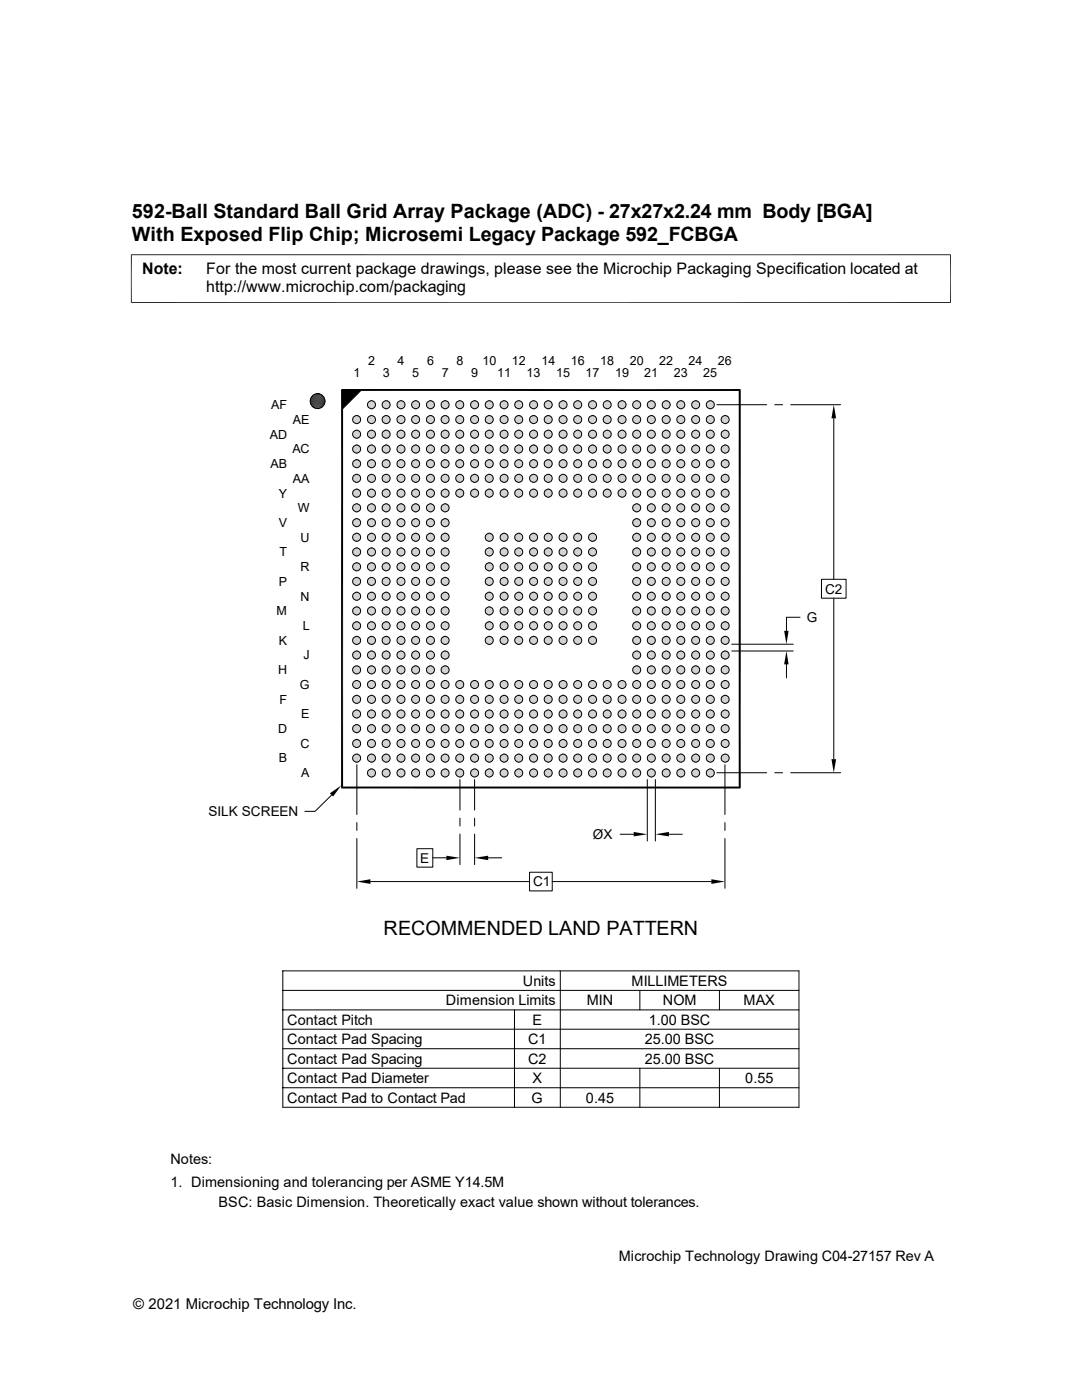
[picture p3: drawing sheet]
<svg xmlns="http://www.w3.org/2000/svg" width="216mm" height="279mm" viewBox="0 0 216 279" stroke-linecap="round" stroke-linejoin="round" font-family="sans-serif">
<defs><g id="words">
<g font-size="3.9">
<text x="26.3" y="43.5">592-Ball Standard Ball Grid Array Package (ADC) - 27x27x2.24 mm Body [BGA]</text>
<text x="26.3" y="48">With Exposed Flip Chip; Microsemi Legacy Package 592_FCBGA</text>
<text x="76.5" y="186.6">RECOMMENDED LAND PATTERN</text>
</g>
<g font-size="3.2">
<text x="28.4" y="54.6">Note:</text>
<text x="41.1" y="54.6">For the most current package drawings, please see the Microchip Packaging Specification located at</text>
<text x="41.1" y="58.3">http://www.microchip.com/packaging</text>
</g>
<text font-size="3" x="26.6" y="261.3">© 2021 Microchip Technology Inc.</text>
<g font-size="2.9">
<text x="104.3" y="196.7">Units</text>
<text x="126" y="196.7">MILLIMETERS</text>
<text x="89" y="200.6">Dimension Limits</text>
<text x="117.1" y="200.6">MIN</text>
<text x="132.2" y="200.6">NOM</text>
<text x="148.4" y="200.6">MAX</text>
<text x="57.3" y="208.4">Contact Pad Spacing</text>
<text x="57.3" y="204.5">Contact Pitch</text>
<text x="105.4" y="208.4">C1</text>
<text x="106.3" y="204.5">E</text>
<text x="128.7" y="208.4">25.00 BSC</text>
<text x="129.5" y="204.5">1.00 BSC</text>
<text x="57.3" y="212.3">Contact Pad Spacing</text>
<text x="105.4" y="212.3">C2</text>
<text x="128.7" y="212.3">25.00 BSC</text>
<text x="57.3" y="220">Contact Pad to Contact Pad</text>
<text x="57.3" y="216.2">Contact Pad Diameter</text>
<text x="106.1" y="220">G</text>
<text x="106.3" y="216.2">X</text>
<text x="116.9" y="220">0.45</text>
<text x="148.7" y="216.2">0.55</text>
<text x="34" y="232.3">Notes:</text>
<text x="34" y="236.9">1. Dimensioning and tolerancing per ASME Y14.5M</text>
<text x="43.6" y="240.9">BSC: Basic Dimension. Theoretically exact value shown without tolerances.</text>
<text x="123.5" y="251.6">Microchip Technology Drawing C04-27157 Rev A</text>
</g>
<g font-size="2.7">
<text x="164.6" y="118.4">C2</text>
<text x="161" y="124.2">G</text>
<text x="41.6" y="162.9">SILK SCREEN</text>
<text x="118.3" y="167.4">ØX</text>
<text x="83.9" y="172.2">E</text>
<text x="106.4" y="176.9">C1</text>
</g>
<g font-size="2.5">
<text x="70.5" y="75.1">1</text>
<text x="73.4" y="72.8">2</text>
<text x="76.4" y="75.1">3</text>
<text x="79.3" y="72.8">4</text>
<text x="82.3" y="75.1">5</text>
<text x="85.2" y="72.8">6</text>
<text x="88.1" y="75.1">7</text>
<text x="91.1" y="72.8">8</text>
<text x="94" y="75.1">9</text>
<text x="96.3" y="72.8">10</text>
<text x="99.2" y="75.1">11</text>
<text x="102.1" y="72.8">12</text>
<text x="105.1" y="75.1">13</text>
<text x="108" y="72.8">14</text>
<text x="111" y="75.1">15</text>
<text x="113.9" y="72.8">16</text>
<text x="116.8" y="75.1">17</text>
<text x="119.8" y="72.8">18</text>
<text x="122.7" y="75.1">19</text>
<text x="125.6" y="72.8">20</text>
<text x="128.6" y="75.1">21</text>
<text x="131.5" y="72.8">22</text>
<text x="134.4" y="75.1">23</text>
<text x="137.4" y="72.8">24</text>
<text x="140.3" y="75.1">25</text>
<text x="143.3" y="72.8">26</text>
<text x="54.1" y="81.7">AF</text>
<text x="53.8" y="87.5">AD</text>
<text x="58.5" y="84.6">AE</text>
<text x="54" y="93.4">AB</text>
<text x="58.3" y="90.5">AC</text>
<text x="55.6" y="99.3">Y</text>
<text x="58.5" y="96.4">AA</text>
<text x="55.6" y="105.2">V</text>
<text x="59.4" y="102.2">W</text>
<text x="55.8" y="111">T</text>
<text x="60" y="114">R</text>
<text x="60" y="108.1">U</text>
<text x="55.6" y="116.9">P</text>
<text x="60" y="119.8">N</text>
<text x="55.2" y="122.8">M</text>
<text x="60.4" y="125.7">L</text>
<text x="55.6" y="128.7">K</text>
<text x="60.5" y="131.6">J</text>
<text x="55.5" y="134.5">H</text>
<text x="59.9" y="137.5">G</text>
<text x="55.8" y="140.4">F</text>
<text x="60.1" y="143.3">E</text>
<text x="55.5" y="146.3">D</text>
<text x="60" y="149.2">C</text>
<text x="55.6" y="152.1">B</text>
<text x="60.1" y="155.1">A</text>
</g>
</g></defs>
<g fill="#c0c0c0">
<path d="M74 80h.2z"/>
<path d="M77 80h.1z"/>
<path d="M79.9 80h.2z"/>
<path d="M82.8 80h.2z"/>
<path d="M85.8 80h.2z"/>
<path d="M88.7 80h.2z"/>
<path d="M91.7 80h.2z"/>
<path d="M94.6 80h.2z"/>
<path d="M97.5 80h.2z"/>
<path d="M100.5 80h.2z"/>
<path d="M103.4 80h.2z"/>
<path d="M106.3 80h.3z"/>
<path d="M109.3 80h.2z"/>
<path d="M112.2 80h.2z"/>
<path d="M115.1 80h.3z"/>
<path d="M118.1 80h.2z"/>
<path d="M121 80h.2z"/>
<path d="M124 80h.2z"/>
<path d="M126.9 80h.2z"/>
<path d="M129.9 80h.2z"/>
<path d="M132.8 80h.2z"/>
<path d="M135.8 80h.1z"/>
<path d="M138.7 80h.2z"/>
<path d="M141.6 80h.2z"/>
<path d="M141.6 80h.3z"/>
<path d="M138.7 80h.3z"/>
<path d="M135.7 80h.4z"/>
<path d="M135.8 80h.3z"/>
<path d="M132.8 80h.3z"/>
<path d="M129.8 80h.4z"/>
<path d="M129.9 80h.3z"/>
<path d="M126.9 80h.3z"/>
<path d="M123.9 80h.4z"/>
<path d="M124 80h.3z"/>
<path d="M121 80h.4z"/>
<path d="M118 80h.4z"/>
<path d="M118.1 80h.3z"/>
<path d="M115.1 80h.4z"/>
<path d="M112.2 80h.3z"/>
<path d="M109.2 80h.4z"/>
<path d="M109.3 80h.3z"/>
<path d="M103.3 80h.4z"/>
<path d="M103.4 80h.3z"/>
<path d="M100.5 80h.3z"/>
<path d="M97.5 80h.3z"/>
<path d="M94.6 80h.3z"/>
<path d="M91.6 80h.3z"/>
<path d="M88.7 80h.3z"/>
<path d="M85.7 80h.4z"/>
<path d="M85.8 80h.3z"/>
<path d="M82.8 80h.3z"/>
<path d="M79.9 80h.3z"/>
<path d="M76.9 80h.4z"/>
<path d="M77 80h.3z"/>
<path d="M74 80h.3z"/>
<path d="M141.5 80h.5z"/>
<path d="M141.6 80h.4z"/>
<path d="M138.6 80h.5z"/>
<path d="M135.6 80h.5z"/>
<path d="M132.7 80h.5z"/>
<path d="M132.8 80h.4z"/>
<path d="M129.7 80h.5z"/>
<path d="M126.8 80h.5z"/>
<path d="M126.9 80h.4z"/>
<path d="M123.8 80h.5z"/>
<path d="M120.9 80h.5z"/>
<path d="M117.9 80h.6z"/>
<path d="M118 80h.5z"/>
<path d="M115 80h.5z"/>
<path d="M112.1 80h.5z"/>
<path d="M112.2 80h.4z"/>
<path d="M109.1 80h.5z"/>
<path d="M106.2 80h.5z"/>
<path d="M106.3 80h.4z"/>
<path d="M103.3 80h.5z"/>
<path d="M100.3 80h.5z"/>
<path d="M100.4 80h.4z"/>
<path d="M97.4 80h.5z"/>
<path d="M97.5 80h.4z"/>
<path d="M94.4 80h.6z"/>
<path d="M94.5 80h.5z"/>
<path d="M91.5 80h.5z"/>
<path d="M91.6 80h.4z"/>
<path d="M88.6 80h.5z"/>
<path d="M85.6 80h.5z"/>
<path d="M82.7 80h.5z"/>
<path d="M82.8 80h.4z"/>
<path d="M79.7 80h.6z"/>
<path d="M79.8 80h.5z"/>
<path d="M76.8 80h.5z"/>
<path d="M73.9 80h.5z"/>
<path d="M74 80h.4z"/>
<path d="M141.5 80l.6 .1z"/>
<path d="M138.5 80.1h.6z"/>
<path d="M138.6 80l.5 .1z"/>
<path d="M135.6 80l.6 .1z"/>
<path d="M132.6 80.1h.7z"/>
<path d="M132.7 80l.6 .1z"/>
<path d="M129.7 80l.6 .1z"/>
<path d="M126.7 80.1h.7z"/>
<path d="M126.8 80l.6 .1z"/>
<path d="M123.8 80l.6 .1z"/>
<path d="M120.8 80.1h.7z"/>
<path d="M120.9 80l.6 .1z"/>
<path d="M117.9 80l.7 .1z"/>
<path d="M114.9 80.1h.7z"/>
<path d="M115 80l.6 .1z"/>
<path d="M112.1 80l.6 .1z"/>
<path d="M109.1 80l.6 .1z"/>
<path d="M106.1 80.1h.7z"/>
<path d="M106.2 80l.6 .1z"/>
<path d="M103.3 80l.5 .1z"/>
<path d="M100.2 80.1h.7z"/>
<path d="M100.3 80l.6 .1z"/>
<path d="M97.4 80l.6 .1z"/>
<path d="M94.4 80.1h.6z"/>
<path d="M94.4 80l.6 .1z"/>
<path d="M91.5 80l.6 .1z"/>
<path d="M88.5 80.1h.7z"/>
<path d="M88.6 80l.6 .1z"/>
<path d="M85.6 80l.6 .1z"/>
<path d="M82.6 80.1h.7z"/>
<path d="M82.7 80l.6 .1z"/>
<path d="M79.7 80l.6 .1z"/>
<path d="M76.7 80.1h.7z"/>
<path d="M76.8 80l.6 .1z"/>
<path d="M73.8 80.1h.7z"/>
<path d="M73.9 80l.6 .1z"/>
<path d="M141.4 80.1h.8z"/>
<path d="M138.4 80.1h.8z"/>
<path d="M138.5 80.1h.7z"/>
<path d="M135.5 80.1h.8z"/>
<path d="M135.6 80.1h.7z"/>
<path d="M132.5 80.1h.8z"/>
<path d="M129.6 80.1h.8z"/>
<path d="M129.7 80.1h.7z"/>
<path d="M126.6 80.1h.8z"/>
<path d="M123.7 80.1h.8z"/>
<path d="M123.8 80.1h.7z"/>
<path d="M120.7 80.1h.8z"/>
<path d="M117.8 80.1h.8z"/>
<path d="M117.9 80.1h.7z"/>
<path d="M114.9 80.1h.8z"/>
<path d="M111.9 80.1h.8z"/>
<path d="M112 80.1h.7z"/>
<path d="M109 80.1h.8z"/>
<path d="M109.1 80.1h.7z"/>
<path d="M106 80.1h.8z"/>
<path d="M103.1 80.1h.8z"/>
<path d="M103.2 80.1h.7z"/>
<path d="M100.2 80.1h.8z"/>
<path d="M97.2 80.1h.8z"/>
<path d="M97.3 80.1h.7z"/>
<path d="M94.3 80.1h.8z"/>
<path d="M94.4 80.1h.7z"/>
<path d="M91.4 80.1h.8z"/>
<path d="M88.4 80.1h.8z"/>
<path d="M85.5 80.1h.8z"/>
<path d="M85.6 80.1h.7z"/>
<path d="M82.6 80.1h.8z"/>
<path d="M79.6 80.1h.8z"/>
<path d="M79.7 80.1h.7z"/>
<path d="M76.7 80.1h.8z"/>
<path d="M73.7 80.1h.8z"/>
<path d="M141.3 80.1h.9z"/>
<path d="M138.3 80.1h1z"/>
<path d="M138.4 80.1h.9z"/>
<path d="M135.4 80.1h.9z"/>
<path d="M132.5 80.1h.9z"/>
<path d="M129.5 80.1h.9z"/>
<path d="M126.6 80.1h.9z"/>
<path d="M123.7 80.1h.9z"/>
<path d="M120.7 80.1h.9z"/>
<path d="M117.8 80.1h.9z"/>
<path d="M114.8 80.1h.9z"/>
<path d="M111.9 80.1h.9z"/>
<path d="M108.9 80.1h1z"/>
<path d="M109 80.1h.9z"/>
<path d="M106 80.1h.9z"/>
<path d="M103 80.1h1z"/>
<path d="M103.1 80.1h.9z"/>
<path d="M97.2 80.1h.9z"/>
<path d="M94.3 80.1h.9z"/>
<path d="M88.4 80.1h.9z"/>
<path d="M85.4 80.1h1z"/>
<path d="M85.5 80.1h.9z"/>
<path d="M82.5 80.1h.9z"/>
<path d="M79.6 80.1h.9z"/>
<path d="M76.6 80.1h.9z"/>
<path d="M73.7 80.1h.9z"/>
<path d="M141.2 80.2h1.1z"/>
<path d="M141.3 80.1l1 .1z"/>
<path d="M138.3 80.2h1z"/>
<path d="M138.3 80.1l1 .1z"/>
<path d="M135.3 80.2h1.1z"/>
<path d="M135.4 80.1l1 .1z"/>
<path d="M132.4 80.2h1z"/>
<path d="M132.5 80.1l.9 .1z"/>
<path d="M129.5 80.2h1z"/>
<path d="M129.5 80.1l1 .1z"/>
<path d="M126.5 80.2h1.1z"/>
<path d="M126.6 80.1l1 .1z"/>
<path d="M123.6 80.2h1z"/>
<path d="M123.7 80.1l.9 .1z"/>
<path d="M120.7 80.1l1 .1z"/>
<path d="M117.7 80.2h1z"/>
<path d="M117.8 80.1l.9 .1z"/>
<path d="M114.8 80.1l1 .1z"/>
<path d="M111.8 80.2h1.1z"/>
<path d="M111.9 80.1l1 .1z"/>
<path d="M108.9 80.2h1z"/>
<path d="M108.9 80.1l1 .1z"/>
<path d="M105.9 80.2h1.1z"/>
<path d="M106 80.1l1 .1z"/>
<path d="M103 80.1l1.1 .1z"/>
<path d="M100 80.2h1.1z"/>
<path d="M100.1 80.1l1 .1z"/>
<path d="M97.1 80.2h1.1z"/>
<path d="M97.2 80.1l1 .1z"/>
<path d="M94.1 80.2h1.1z"/>
<path d="M94.2 80.1l1 .1z"/>
<path d="M91.2 80.2h1.1z"/>
<path d="M91.3 80.1l1 .1z"/>
<path d="M88.3 80.2h1z"/>
<path d="M88.3 80.1l1 .1z"/>
<path d="M85.3 80.2h1.1z"/>
<path d="M85.4 80.1l1 .1z"/>
<path d="M82.5 80.1l1 .1z"/>
<path d="M79.5 80.2h1z"/>
<path d="M79.5 80.1l1 .1z"/>
<path d="M76.5 80.2h1.1z"/>
<path d="M76.6 80.1l1 .1z"/>
<path d="M73.6 80.2h1z"/>
<path d="M73.7 80.1l.9 .1z"/>
<path d="M138.3 80.2h1.1z"/>
<path d="M132.4 80.2h1.1z"/>
<path d="M129.5 80.2h1.1z"/>
<path d="M123.6 80.2h1.1z"/>
<path d="M120.6 80.2h1.2z"/>
<path d="M117.7 80.2h1.1z"/>
<path d="M114.7 80.2h1.2z"/>
<path d="M114.8 80.2h1.1z"/>
<path d="M108.9 80.2h1.1z"/>
<path d="M105.9 80.2h1.2z"/>
<path d="M103 80.2h1.1z"/>
<path d="M100 80.2h1.2z"/>
<path d="M94.1 80.2h1.2z"/>
<path d="M88.2 80.2h1.2z"/>
<path d="M88.3 80.2h1.1z"/>
<path d="M82.3 80.2h1.2z"/>
<path d="M82.4 80.2h1.1z"/>
<path d="M79.5 80.2h1.1z"/>
<path d="M73.6 80.2h1.1z"/>
<path d="M141.1 80.3h1.3z"/>
<path d="M141.2 80.2l1.2 .1z"/>
<path d="M138.2 80.2l1.2 .1z"/>
<path d="M135.2 80.3h1.3z"/>
<path d="M135.3 80.2l1.2 .1z"/>
<path d="M132.3 80.2l1.3 .1z"/>
<path d="M129.3 80.3h1.3z"/>
<path d="M129.4 80.2l1.2 .1z"/>
<path d="M126.4 80.2l1.3 .1z"/>
<path d="M123.4 80.3h1.3z"/>
<path d="M123.5 80.2l1.2 .1z"/>
<path d="M120.5 80.3h1.3z"/>
<path d="M120.6 80.2l1.2 .1z"/>
<path d="M117.6 80.3h1.2z"/>
<path d="M117.6 80.2l1.2 .1z"/>
<path d="M114.7 80.2l1.2 .1z"/>
<path d="M111.8 80.2l1.2 .1z"/>
<path d="M108.8 80.3h1.2z"/>
<path d="M108.8 80.2l1.2 .1z"/>
<path d="M105.8 80.3h1.3z"/>
<path d="M105.9 80.2l1.2 .1z"/>
<path d="M102.9 80.3h1.2z"/>
<path d="M103 80.2l1.1 .1z"/>
<path d="M100 80.2l1.2 .1z"/>
<path d="M97 80.3h1.3z"/>
<path d="M97.1 80.2l1.2 .1z"/>
<path d="M94.1 80.2l1.2 .1z"/>
<path d="M91.1 80.3h1.3z"/>
<path d="M91.2 80.2l1.2 .1z"/>
<path d="M88.2 80.2l1.3 .1z"/>
<path d="M85.3 80.2l1.2 .1z"/>
<path d="M82.3 80.2l1.3 .1z"/>
<path d="M79.4 80.2l1.2 .1z"/>
<path d="M76.4 80.3h1.3z"/>
<path d="M76.5 80.2l1.2 .1z"/>
<path d="M73.5 80.2l1.3 .1z"/>
<path d="M138.2 80.3h1.3z"/>
<path d="M132.3 80.3h1.3z"/>
<path d="M126.4 80.3h1.3z"/>
<path d="M123.4 80.3h1.4z"/>
<path d="M117.6 80.3h1.3z"/>
<path d="M114.6 80.3h1.4z"/>
<path d="M111.7 80.3h1.3z"/>
<path d="M108.8 80.3h1.3z"/>
<path d="M102.9 80.3h1.3z"/>
<path d="M99.9 80.3h1.4z"/>
<path d="M94.1 80.3h1.3z"/>
<path d="M91.1 80.3h1.4z"/>
<path d="M88.2 80.3h1.3z"/>
<path d="M85.3 80.3h1.3z"/>
<path d="M82.3 80.3h1.3z"/>
<path d="M79.4 80.3h1.3z"/>
<path d="M73.5 80.3h1.3z"/>
<path d="M141.1 80.3l1.4 .1z"/>
<path d="M138.1 80.3l1.4 .1z"/>
<path d="M135.2 80.3l1.4 .1z"/>
<path d="M132.2 80.3l1.4 .1z"/>
<path d="M129.3 80.3l1.4 .1z"/>
<path d="M126.4 80.3l1.4 .1z"/>
<path d="M123.4 80.3l1.4 .1z"/>
<path d="M120.5 80.3l1.4 .1z"/>
<path d="M117.6 80.3l1.3 .1z"/>
<path d="M114.6 80.3l1.4 .1z"/>
<path d="M111.7 80.3l1.4 .1z"/>
<path d="M108.7 80.3l1.4 .1z"/>
<path d="M105.8 80.3l1.4 .1z"/>
<path d="M102.8 80.3l1.4 .1z"/>
<path d="M99.9 80.3l1.4 .1z"/>
<path d="M96.9 80.3l1.4 .1z"/>
<path d="M94 80.3l1.4 .1z"/>
<path d="M91.1 80.3l1.4 .1z"/>
<path d="M88.1 80.3l1.4 .1z"/>
<path d="M85.2 80.3l1.4 .1z"/>
<path d="M82.3 80.3l1.4 .1z"/>
<path d="M79.3 80.3l1.4 .1z"/>
<path d="M76.4 80.3l1.4 .1z"/>
<path d="M73.4 80.3l1.4 .1z"/>
<path d="M141 80.4l1.5 .1z"/>
<path d="M138 80.5h1.6z"/>
<path d="M138.1 80.4l1.5 .1z"/>
<path d="M135.1 80.4l1.5 .1z"/>
<path d="M132.2 80.5h1.5z"/>
<path d="M132.2 80.4l1.5 .1z"/>
<path d="M129.2 80.4l1.5 .1z"/>
<path d="M126.3 80.4l1.5 .1z"/>
<path d="M123.4 80.4l1.4 .1z"/>
<path d="M120.4 80.5h1.5z"/>
<path d="M120.4 80.4l1.5 .1z"/>
<path d="M117.5 80.4l1.5 .1z"/>
<path d="M114.6 80.4l1.4 .1z"/>
<path d="M111.6 80.4l1.5 .1z"/>
<path d="M108.7 80.4l1.5 .1z"/>
<path d="M105.7 80.5h1.5z"/>
<path d="M105.7 80.4l1.5 .1z"/>
<path d="M102.8 80.4l1.5 .1z"/>
<path d="M99.9 80.4l1.4 .1z"/>
<path d="M96.9 80.4l1.5 .1z"/>
<path d="M93.9 80.5h1.6z"/>
<path d="M94 80.4l1.5 .1z"/>
<path d="M91.1 80.4l1.4 .1z"/>
<path d="M88.1 80.4l1.5 .1z"/>
<path d="M85.1 80.5h1.5z"/>
<path d="M85.2 80.4l1.4 .1z"/>
<path d="M82.2 80.4l1.5 .1z"/>
<path d="M79.3 80.4l1.4 .1z"/>
<path d="M76.3 80.4l1.5 .1z"/>
<path d="M73.4 80.5h1.5z"/>
<path d="M73.4 80.4l1.5 .1z"/>
<path d="M141 80.5l1.5 .1z"/>
<path d="M138 80.5l1.6 .1z"/>
<path d="M135.1 80.5l1.6 .1z"/>
<path d="M132.2 80.5l1.5 .1z"/>
<path d="M129.2 80.5l1.6 .1z"/>
<path d="M126.3 80.5l1.5 .1z"/>
<path d="M123.4 80.5l1.5 .1z"/>
<path d="M120.4 80.5l1.5 .1z"/>
<path d="M117.5 80.5l1.5 .1z"/>
<path d="M114.5 80.5l1.5 .1z"/>
<path d="M111.6 80.5l1.5 .1z"/>
<path d="M108.7 80.5l1.5 .1z"/>
<path d="M105.7 80.5l1.5 .1z"/>
<path d="M102.8 80.5l1.5 .1z"/>
<path d="M99.8 80.5l1.5 .1z"/>
<path d="M96.9 80.5l1.5 .1z"/>
<path d="M93.9 80.5l1.6 .1z"/>
<path d="M91 80.5l1.5 .1z"/>
<path d="M88.1 80.5l1.5 .1z"/>
<path d="M85.1 80.5l1.6 .1z"/>
<path d="M82.2 80.5l1.5 .1z"/>
<path d="M79.2 80.5l1.6 .1z"/>
<path d="M76.3 80.5l1.5 .1z"/>
<path d="M73.4 80.5l1.5 .1z"/>
<path d="M141 80.6h1.5z"/>
<path d="M138 80.6h1.6z"/>
<path d="M135.1 80.6h1.6z"/>
<path d="M132.2 80.6h1.5z"/>
<path d="M129.2 80.6h1.6z"/>
<path d="M126.3 80.6h1.5z"/>
<path d="M123.3 80.6h1.6z"/>
<path d="M120.4 80.6h1.6z"/>
<path d="M117.4 80.6h1.6z"/>
<path d="M114.5 80.6h1.6z"/>
<path d="M111.5 80.6h1.6z"/>
<path d="M108.6 80.6h1.6z"/>
<path d="M105.7 80.6h1.6z"/>
<path d="M102.7 80.6h1.6z"/>
<path d="M99.8 80.6h1.6z"/>
<path d="M96.9 80.6h1.5z"/>
<path d="M93.9 80.6h1.6z"/>
<path d="M91 80.6h1.5z"/>
<path d="M88.1 80.6h1.5z"/>
<path d="M85.1 80.6h1.6z"/>
<path d="M82.2 80.6h1.5z"/>
<path d="M79.2 80.6h1.6z"/>
<path d="M76.3 80.6h1.6z"/>
<path d="M73.3 80.6h1.6z"/>
<path d="M141 80.6l1.5 .1z"/>
<path d="M138 80.6l1.6 .1z"/>
<path d="M135.1 80.6l1.6 .1z"/>
<path d="M132.1 80.6l1.6 .1z"/>
<path d="M129.2 80.6l1.6 .1z"/>
<path d="M126.2 80.6l1.6 .1z"/>
<path d="M123.3 80.6l1.6 .1z"/>
<path d="M120.4 80.6l1.6 .1z"/>
<path d="M117.4 80.6l1.6 .1z"/>
<path d="M114.5 80.6l1.6 .1z"/>
<path d="M111.5 80.6l1.7 .1z"/>
<path d="M108.6 80.6l1.6 .1z"/>
<path d="M105.7 80.6l1.6 .1z"/>
<path d="M102.7 80.6l1.6 .1z"/>
<path d="M99.8 80.6l1.6 .1z"/>
<path d="M96.9 80.6l1.5 .1z"/>
<path d="M93.9 80.6l1.6 .1z"/>
<path d="M91 80.6l1.5 .1z"/>
<path d="M88 80.6l1.6 .1z"/>
<path d="M85.1 80.6l1.6 .1z"/>
<path d="M82.1 80.6l1.6 .1z"/>
<path d="M79.2 80.6l1.6 .1z"/>
<path d="M76.3 80.6l1.6 .1z"/>
<path d="M73.3 80.6l1.6 .1z"/>
<path d="M140.9 80.7l1.6 .1z"/>
<path d="M138 80.7l1.6 .1z"/>
<path d="M135 80.7l1.7 .1z"/>
<path d="M132.1 80.7l1.6 .1z"/>
<path d="M129.2 80.7l1.6 .1z"/>
<path d="M126.2 80.7l1.6 .1z"/>
<path d="M123.3 80.7l1.6 .1z"/>
<path d="M120.4 80.7l1.6 .1z"/>
<path d="M117.4 80.7l1.6 .1z"/>
<path d="M114.5 80.7l1.6 .1z"/>
<path d="M111.5 80.7l1.7 .1z"/>
<path d="M108.6 80.7l1.6 .1z"/>
<path d="M105.7 80.7l1.6 .1z"/>
<path d="M102.7 80.7l1.6 .1z"/>
<path d="M99.8 80.7l1.6 .1z"/>
<path d="M96.8 80.7l1.7 .1z"/>
<path d="M93.9 80.7l1.6 .1z"/>
<path d="M90.9 80.7l1.7 .1z"/>
<path d="M88 80.7l1.6 .1z"/>
<path d="M85.1 80.7l1.6 .1z"/>
<path d="M82.1 80.7l1.6 .1z"/>
<path d="M79.2 80.7l1.6 .1z"/>
<path d="M76.2 80.7l1.7 .1z"/>
<path d="M73.3 80.7l1.6 .1z"/>
<path d="M140.9 80.8l1.6 .1z"/>
<path d="M138 80.8l1.6 .1z"/>
<path d="M135 80.8l1.7 .1z"/>
<path d="M132.1 80.8l1.6 .1z"/>
<path d="M129.2 80.8l1.6 .1z"/>
<path d="M129.2 80.8h1.6z"/>
<path d="M126.2 80.8l1.6 .1z"/>
<path d="M123.3 80.8l1.6 .1z"/>
<path d="M123.3 80.8h1.6z"/>
<path d="M120.4 80.8l1.6 .1z"/>
<path d="M117.4 80.8l1.6 .1z"/>
<path d="M114.5 80.8l1.6 .1z"/>
<path d="M111.5 80.8l1.7 .1z"/>
<path d="M108.6 80.8l1.6 .1z"/>
<path d="M105.7 80.8l1.6 .1z"/>
<path d="M102.7 80.8l1.6 .1z"/>
<path d="M99.8 80.8l1.6 .1z"/>
<path d="M96.8 80.8l1.6 .1z"/>
<path d="M96.8 80.8h1.7z"/>
<path d="M93.9 80.8l1.6 .1z"/>
<path d="M90.9 80.8l1.6 .1z"/>
<path d="M90.9 80.8h1.7z"/>
<path d="M88 80.8l1.6 .1z"/>
<path d="M85.1 80.8l1.6 .1z"/>
<path d="M82.1 80.8l1.6 .1z"/>
<path d="M79.2 80.8l1.6 .1z"/>
<path d="M76.2 80.8l1.7 .1z"/>
<path d="M73.3 80.8l1.6 .1z"/>
<path d="M140.9 80.9h1.6z"/>
<path d="M138 80.9h1.6z"/>
<path d="M135 80.9h1.7z"/>
<path d="M132.1 80.9h1.6z"/>
<path d="M129.2 80.9h1.6z"/>
<path d="M126.2 80.9h1.6z"/>
<path d="M123.3 80.9h1.6z"/>
<path d="M120.4 80.9h1.6z"/>
<path d="M117.4 80.9h1.6z"/>
<path d="M114.5 80.9h1.6z"/>
<path d="M111.5 80.9h1.6z"/>
<path d="M111.5 80.9h1.7z"/>
<path d="M108.6 80.9h1.6z"/>
<path d="M105.7 80.9h1.6z"/>
<path d="M102.7 80.9h1.6z"/>
<path d="M99.8 80.9h1.6z"/>
<path d="M96.8 80.9h1.6z"/>
<path d="M93.9 80.9h1.6z"/>
<path d="M90.9 80.9h1.6z"/>
<path d="M88 80.9h1.6z"/>
<path d="M85.1 80.9h1.6z"/>
<path d="M82.1 80.9h1.6z"/>
<path d="M79.2 80.9h1.6z"/>
<path d="M76.2 80.9h1.7z"/>
<path d="M73.3 80.9h1.6z"/>
<path d="M141 80.9l1.5 .1z"/>
<path d="M141 80.9h1.5z"/>
<path d="M138 80.9l1.6 .1z"/>
<path d="M135.1 80.9l1.6 .1z"/>
<path d="M132.1 80.9l1.6 .1z"/>
<path d="M129.2 80.9l1.6 .1z"/>
<path d="M126.2 80.9l1.6 .1z"/>
<path d="M123.3 80.9l1.6 .1z"/>
<path d="M120.4 80.9l1.5 .1z"/>
<path d="M117.4 80.9l1.6 .1z"/>
<path d="M114.5 80.9l1.5 .1z"/>
<path d="M111.5 80.9l1.6 .1z"/>
<path d="M108.6 80.9l1.6 .1z"/>
<path d="M105.7 80.9l1.5 .1z"/>
<path d="M102.7 80.9l1.6 .1z"/>
<path d="M99.8 80.9l1.5 .1z"/>
<path d="M96.9 80.9l1.5 .1z"/>
<path d="M93.9 80.9l1.6 .1z"/>
<path d="M91 80.9l1.5 .1z"/>
<path d="M88 80.9l1.6 .1z"/>
<path d="M85.1 80.9l1.6 .1z"/>
<path d="M82.1 80.9l1.6 .1z"/>
<path d="M79.2 80.9l1.6 .1z"/>
<path d="M76.3 80.9l1.5 .1z"/>
<path d="M76.3 80.9h1.6z"/>
<path d="M73.3 80.9l1.6 .1z"/>
<path d="M141 81l1.5 .1z"/>
<path d="M138 81l1.6 .1z"/>
<path d="M135.1 81l1.5 .1z"/>
<path d="M135.1 81h1.6z"/>
<path d="M132.2 81l1.5 .1z"/>
<path d="M129.2 81l1.5 .1z"/>
<path d="M129.2 81h1.6z"/>
<path d="M126.3 81l1.5 .1z"/>
<path d="M123.3 81l1.5 .1z"/>
<path d="M123.3 81h1.6z"/>
<path d="M120.4 81l1.5 .1z"/>
<path d="M117.4 81l1.6 .1z"/>
<path d="M117.4 81h1.6z"/>
<path d="M114.5 81l1.5 .1z"/>
<path d="M111.5 81l1.6 .1z"/>
<path d="M111.5 81h1.6z"/>
<path d="M108.6 81l1.6 .1z"/>
<path d="M105.7 81l1.5 .1z"/>
<path d="M102.7 81l1.6 .1z"/>
<path d="M102.7 81h1.6z"/>
<path d="M99.8 81l1.5 .1z"/>
<path d="M96.9 81l1.5 .1z"/>
<path d="M96.9 81h1.5z"/>
<path d="M93.9 81l1.6 .1z"/>
<path d="M91 81l1.5 .1z"/>
<path d="M91 81h1.5z"/>
<path d="M88.1 81l1.5 .1z"/>
<path d="M85.1 81l1.5 .1z"/>
<path d="M85.1 81h1.6z"/>
<path d="M82.2 81l1.5 .1z"/>
<path d="M79.2 81l1.5 .1z"/>
<path d="M79.2 81h1.6z"/>
<path d="M76.3 81l1.5 .1z"/>
<path d="M73.3 81l1.6 .1z"/>
<path d="M141 81.1l1.5 .1z"/>
<path d="M141 81.1h1.5z"/>
<path d="M138 81.1l1.5 .1z"/>
<path d="M138 81.1h1.6z"/>
<path d="M135.1 81.1l1.5 .1z"/>
<path d="M135.1 81.1h1.5z"/>
<path d="M132.2 81.1l1.4 .1z"/>
<path d="M132.2 81.1h1.5z"/>
<path d="M129.2 81.1l1.5 .1z"/>
<path d="M129.2 81.1h1.5z"/>
<path d="M126.3 81.1l1.5 .1z"/>
<path d="M126.3 81.1h1.5z"/>
<path d="M123.4 81.1l1.4 .1z"/>
<path d="M123.4 81.1h1.4z"/>
<path d="M120.4 81.1l1.5 .1z"/>
<path d="M120.4 81.1h1.5z"/>
<path d="M117.5 81.1l1.4 .1z"/>
<path d="M117.5 81.1h1.5z"/>
<path d="M114.5 81.1l1.5 .1z"/>
<path d="M114.5 81.1h1.5z"/>
<path d="M111.6 81.1l1.5 .1z"/>
<path d="M108.7 81.1l1.4 .1z"/>
<path d="M108.7 81.1h1.5z"/>
<path d="M105.7 81.1l1.5 .1z"/>
<path d="M105.7 81.1h1.5z"/>
<path d="M102.8 81.1l1.4 .1z"/>
<path d="M102.8 81.1h1.5z"/>
<path d="M99.8 81.1l1.5 .1z"/>
<path d="M99.8 81.1h1.5z"/>
<path d="M96.9 81.1l1.4 .1z"/>
<path d="M96.9 81.1h1.5z"/>
<path d="M93.9 81.1l1.5 .1z"/>
<path d="M93.9 81.1h1.6z"/>
<path d="M91 81.1l1.5 .1z"/>
<path d="M91 81.1h1.5z"/>
<path d="M88.1 81.1l1.4 .1z"/>
<path d="M88.1 81.1h1.5z"/>
<path d="M85.1 81.1l1.5 .1z"/>
<path d="M85.1 81.1h1.5z"/>
<path d="M82.2 81.1l1.5 .1z"/>
<path d="M82.2 81.1h1.5z"/>
<path d="M79.2 81.1l1.5 .1z"/>
<path d="M76.3 81.1l1.5 .1z"/>
<path d="M76.3 81.1h1.5z"/>
<path d="M73.4 81.1l1.4 .1z"/>
<path d="M73.4 81.1h1.5z"/>
<path d="M141 81.2h1.4z"/>
<path d="M141 81.2h1.5z"/>
<path d="M138.1 81.2h1.4z"/>
<path d="M135.1 81.2h1.4z"/>
<path d="M135.1 81.2h1.5z"/>
<path d="M132.2 81.2h1.4z"/>
<path d="M129.2 81.2h1.4z"/>
<path d="M129.2 81.2h1.5z"/>
<path d="M126.3 81.2h1.4z"/>
<path d="M126.3 81.2h1.5z"/>
<path d="M123.4 81.2h1.4z"/>
<path d="M120.4 81.2h1.4z"/>
<path d="M120.4 81.2h1.5z"/>
<path d="M117.5 81.2h1.4z"/>
<path d="M114.6 81.2h1.4z"/>
<path d="M111.6 81.2h1.4z"/>
<path d="M111.6 81.2h1.5z"/>
<path d="M108.7 81.2h1.4z"/>
<path d="M105.7 81.2h1.4z"/>
<path d="M105.7 81.2h1.5z"/>
<path d="M102.8 81.2h1.4z"/>
<path d="M99.9 81.2h1.4z"/>
<path d="M96.9 81.2h1.4z"/>
<path d="M94 81.2h1.4z"/>
<path d="M91.1 81.2h1.4z"/>
<path d="M88.1 81.2h1.4z"/>
<path d="M85.2 81.2h1.4z"/>
<path d="M82.2 81.2h1.4z"/>
<path d="M82.2 81.2h1.5z"/>
<path d="M79.3 81.2h1.4z"/>
<path d="M76.3 81.2h1.4z"/>
<path d="M76.3 81.2h1.5z"/>
<path d="M73.4 81.2h1.4z"/>
<path d="M141.1 81.2l1.3 .1z"/>
<path d="M141.1 81.2h1.3z"/>
<path d="M138.1 81.2l1.3 .1z"/>
<path d="M135.2 81.2l1.3 .1z"/>
<path d="M135.2 81.2h1.3z"/>
<path d="M132.2 81.2l1.4 .1z"/>
<path d="M129.3 81.2l1.3 .1z"/>
<path d="M129.3 81.2h1.3z"/>
<path d="M126.4 81.2l1.3 .1z"/>
<path d="M126.4 81.2h1.3z"/>
<path d="M123.4 81.2l1.3 .1z"/>
<path d="M120.5 81.2l1.3 .1z"/>
<path d="M120.5 81.2h1.3z"/>
<path d="M117.6 81.2l1.2 .1z"/>
<path d="M117.6 81.2h1.3z"/>
<path d="M114.6 81.2l1.3 .1z"/>
<path d="M111.7 81.2l1.3 .1z"/>
<path d="M111.7 81.2h1.3z"/>
<path d="M108.7 81.2l1.3 .1z"/>
<path d="M105.8 81.2l1.3 .1z"/>
<path d="M105.8 81.2h1.3z"/>
<path d="M102.8 81.2l1.3 .1z"/>
<path d="M99.9 81.2l1.3 .1z"/>
<path d="M96.9 81.2l1.4 .1z"/>
<path d="M94 81.2l1.3 .1z"/>
<path d="M91.1 81.2l1.3 .1z"/>
<path d="M88.1 81.2l1.4 .1z"/>
<path d="M85.2 81.2l1.3 .1z"/>
<path d="M82.3 81.2l1.3 .1z"/>
<path d="M82.3 81.2h1.3z"/>
<path d="M79.3 81.2l1.3 .1z"/>
<path d="M76.4 81.2l1.3 .1z"/>
<path d="M76.4 81.2h1.3z"/>
<path d="M73.4 81.2l1.4 .1z"/>
<path d="M141.1 81.3h1.2z"/>
<path d="M141.1 81.3h1.3z"/>
<path d="M138.2 81.3h1.2z"/>
<path d="M135.2 81.3h1.2z"/>
<path d="M135.2 81.3h1.3z"/>
<path d="M132.3 81.3h1.2z"/>
<path d="M132.3 81.3h1.3z"/>
<path d="M129.3 81.3h1.3z"/>
<path d="M126.4 81.3h1.2z"/>
<path d="M126.4 81.3h1.3z"/>
<path d="M123.4 81.3h1.3z"/>
<path d="M120.5 81.3h1.3z"/>
<path d="M117.6 81.3h1.2z"/>
<path d="M114.6 81.3h1.3z"/>
<path d="M111.7 81.3h1.2z"/>
<path d="M111.7 81.3h1.3z"/>
<path d="M108.8 81.3h1.2z"/>
<path d="M105.8 81.3h1.3z"/>
<path d="M102.9 81.3h1.2z"/>
<path d="M99.9 81.3h1.3z"/>
<path d="M97 81.3h1.2z"/>
<path d="M97 81.3h1.3z"/>
<path d="M94.1 81.3h1.2z"/>
<path d="M91.1 81.3h1.2z"/>
<path d="M91.1 81.3h1.3z"/>
<path d="M88.2 81.3h1.2z"/>
<path d="M88.2 81.3h1.3z"/>
<path d="M85.3 81.3h1.1z"/>
<path d="M85.3 81.3h1.2z"/>
<path d="M82.3 81.3h1.2z"/>
<path d="M82.3 81.3h1.3z"/>
<path d="M79.4 81.3h1.2z"/>
<path d="M76.4 81.3h1.2z"/>
<path d="M76.4 81.3h1.3z"/>
<path d="M73.5 81.3h1.2z"/>
<path d="M73.5 81.3h1.3z"/>
<path d="M141.2 81.3l1.1 .1z"/>
<path d="M141.2 81.3h1.1z"/>
<path d="M138.2 81.3l1.1 .1z"/>
<path d="M135.3 81.3l1.1 .1z"/>
<path d="M135.3 81.3h1.1z"/>
<path d="M132.3 81.3l1.1 .1z"/>
<path d="M129.4 81.3l1.1 .1z"/>
<path d="M129.4 81.3h1.2z"/>
<path d="M126.4 81.3l1.2 .1z"/>
<path d="M123.5 81.3l1.1 .1z"/>
<path d="M123.5 81.3h1.2z"/>
<path d="M120.6 81.3l1.1 .1z"/>
<path d="M120.6 81.3h1.2z"/>
<path d="M117.6 81.3l1.1 .1z"/>
<path d="M114.7 81.3l1.1 .1z"/>
<path d="M114.7 81.3h1.2z"/>
<path d="M111.8 81.3l1.1 .1z"/>
<path d="M111.8 81.3h1.1z"/>
<path d="M108.8 81.3l1.1 .1z"/>
<path d="M105.9 81.3l1.1 .1z"/>
<path d="M105.9 81.3h1.2z"/>
<path d="M103 81.3l1.1 .1z"/>
<path d="M103 81.3h1.1z"/>
<path d="M100 81.3l1.1 .1z"/>
<path d="M100 81.3h1.2z"/>
<path d="M97.1 81.3l1.1 .1z"/>
<path d="M97.1 81.3h1.1z"/>
<path d="M94.1 81.3l1.1 .1z"/>
<path d="M91.2 81.3l1.1 .1z"/>
<path d="M91.2 81.3h1.1z"/>
<path d="M88.2 81.3l1.1 .1z"/>
<path d="M85.3 81.3l1.1 .1z"/>
<path d="M82.3 81.3l1.2 .1z"/>
<path d="M79.4 81.3l1.1 .1z"/>
<path d="M76.5 81.3l1.1 .1z"/>
<path d="M76.5 81.3h1.1z"/>
<path d="M73.5 81.3l1.1 .1z"/>
<path d="M141.2 81.4h1z"/>
<path d="M141.2 81.4h1.1z"/>
<path d="M138.3 81.4h1z"/>
<path d="M135.3 81.4h1z"/>
<path d="M135.3 81.4h1.1z"/>
<path d="M132.4 81.4h1z"/>
<path d="M129.5 81.4h.9z"/>
<path d="M129.5 81.4h1z"/>
<path d="M126.5 81.4h1z"/>
<path d="M126.5 81.4h1.1z"/>
<path d="M123.6 81.4h1z"/>
<path d="M120.6 81.4h1z"/>
<path d="M120.6 81.4h1.1z"/>
<path d="M117.7 81.4h1z"/>
<path d="M114.8 81.4h.9z"/>
<path d="M114.8 81.4h1z"/>
<path d="M111.8 81.4h1z"/>
<path d="M111.8 81.4h1.1z"/>
<path d="M108.9 81.4h1z"/>
<path d="M105.9 81.4h1z"/>
<path d="M105.9 81.4h1.1z"/>
<path d="M103 81.4h1z"/>
<path d="M103 81.4h1.1z"/>
<path d="M100 81.4h1z"/>
<path d="M100 81.4h1.1z"/>
<path d="M97.1 81.4h1z"/>
<path d="M97.1 81.4h1.1z"/>
<path d="M94.1 81.4h1.1z"/>
<path d="M91.2 81.4h1z"/>
<path d="M91.2 81.4h1.1z"/>
<path d="M88.3 81.4h1z"/>
<path d="M85.3 81.4h1.1z"/>
<path d="M82.4 81.4h1z"/>
<path d="M82.4 81.4h1.1z"/>
<path d="M79.5 81.4h1z"/>
<path d="M76.5 81.4h1z"/>
<path d="M76.5 81.4h1.1z"/>
<path d="M73.6 81.4h1z"/>
<path d="M141.3 81.4l.9 .1z"/>
<path d="M141.3 81.4h.9z"/>
<path d="M138.3 81.4l.9 .1z"/>
<path d="M135.4 81.4l.9 .1z"/>
<path d="M135.4 81.4h.9z"/>
<path d="M132.5 81.4l.8 .1z"/>
<path d="M132.5 81.4h.9z"/>
<path d="M129.5 81.4l.9 .1z"/>
<path d="M126.6 81.4l.8 .1z"/>
<path d="M126.6 81.4h.9z"/>
<path d="M123.7 81.4l.8 .1z"/>
<path d="M123.7 81.4h.9z"/>
<path d="M120.7 81.4l.8 .1z"/>
<path d="M120.7 81.4h.9z"/>
<path d="M117.8 81.4l.8 .1z"/>
<path d="M117.8 81.4h.9z"/>
<path d="M114.8 81.4l.9 .1z"/>
<path d="M111.9 81.4l.8 .1z"/>
<path d="M111.9 81.4h.9z"/>
<path d="M108.9 81.4l.9 .1z"/>
<path d="M106 81.4l.8 .1z"/>
<path d="M106 81.4h.9z"/>
<path d="M103 81.4l.9 .1z"/>
<path d="M100.1 81.4l.9 .1z"/>
<path d="M100.1 81.4h.9z"/>
<path d="M97.2 81.4l.8 .1z"/>
<path d="M97.2 81.4h.9z"/>
<path d="M94.2 81.4l.9 .1z"/>
<path d="M94.2 81.4h1z"/>
<path d="M91.3 81.4l.9 .1z"/>
<path d="M91.3 81.4h.9z"/>
<path d="M88.3 81.4l.9 .1z"/>
<path d="M85.4 81.4l.9 .1z"/>
<path d="M85.4 81.4h1z"/>
<path d="M82.5 81.4l.9 .1z"/>
<path d="M82.5 81.4h.9z"/>
<path d="M79.5 81.4l.9 .1z"/>
<path d="M76.6 81.4l.9 .1z"/>
<path d="M76.6 81.4h.9z"/>
<path d="M73.7 81.4l.8 .1z"/>
<path d="M73.7 81.4h.9z"/>
<path d="M141.4 81.5h.7z"/>
<path d="M141.4 81.5h.8z"/>
<path d="M138.4 81.5h.7z"/>
<path d="M138.4 81.5h.8z"/>
<path d="M135.5 81.5h.7z"/>
<path d="M135.5 81.5h.8z"/>
<path d="M132.5 81.5h.8z"/>
<path d="M129.6 81.5h.7z"/>
<path d="M129.6 81.5h.8z"/>
<path d="M126.6 81.5h.8z"/>
<path d="M123.7 81.5h.7z"/>
<path d="M123.7 81.5h.8z"/>
<path d="M120.7 81.5h.8z"/>
<path d="M117.8 81.5h.8z"/>
<path d="M114.9 81.5h.7z"/>
<path d="M114.9 81.5h.8z"/>
<path d="M111.9 81.5h.8z"/>
<path d="M109 81.5h.7z"/>
<path d="M109 81.5h.8z"/>
<path d="M106 81.5h.8z"/>
<path d="M103.1 81.5h.7z"/>
<path d="M103.1 81.5h.8z"/>
<path d="M100.2 81.5h.7z"/>
<path d="M100.2 81.5h.8z"/>
<path d="M97.2 81.5h.8z"/>
<path d="M94.3 81.5h.7z"/>
<path d="M94.3 81.5h.8z"/>
<path d="M91.4 81.5h.7z"/>
<path d="M91.4 81.5h.8z"/>
<path d="M88.4 81.5h.8z"/>
<path d="M85.5 81.5h.7z"/>
<path d="M85.5 81.5h.8z"/>
<path d="M82.5 81.5h.8z"/>
<path d="M82.5 81.5h.9z"/>
<path d="M79.6 81.5h.7z"/>
<path d="M79.6 81.5h.8z"/>
<path d="M76.7 81.5h.7z"/>
<path d="M76.7 81.5h.8z"/>
<path d="M73.7 81.5h.8z"/>
<path d="M141.4 81.5h.6z"/>
<path d="M138.5 81.5h.6z"/>
<path d="M135.6 81.5h.5z"/>
<path d="M135.6 81.5h.6z"/>
<path d="M132.6 81.5h.6z"/>
<path d="M132.6 81.5h.7z"/>
<path d="M129.7 81.5h.5z"/>
<path d="M129.7 81.5h.6z"/>
<path d="M126.7 81.5h.6z"/>
<path d="M126.7 81.5h.7z"/>
<path d="M123.8 81.5h.5z"/>
<path d="M123.8 81.5h.6z"/>
<path d="M120.8 81.5h.6z"/>
<path d="M120.8 81.5h.7z"/>
<path d="M117.9 81.5h.6z"/>
<path d="M117.9 81.5h.7z"/>
<path d="M114.9 81.5h.6z"/>
<path d="M112 81.5h.6z"/>
<path d="M112 81.5h.7z"/>
<path d="M109.1 81.5h.5z"/>
<path d="M109.1 81.5h.6z"/>
<path d="M106.1 81.5h.6z"/>
<path d="M106.1 81.5h.7z"/>
<path d="M103.2 81.5h.6z"/>
<path d="M100.2 81.5h.6z"/>
<path d="M97.3 81.5h.6z"/>
<path d="M97.3 81.5h.7z"/>
<path d="M94.4 81.5h.6z"/>
<path d="M91.4 81.5h.6z"/>
<path d="M88.5 81.5h.6z"/>
<path d="M88.5 81.5h.7z"/>
<path d="M85.6 81.5h.5z"/>
<path d="M85.6 81.5h.6z"/>
<path d="M82.6 81.5h.6z"/>
<path d="M82.6 81.5h.7z"/>
<path d="M79.7 81.5h.6z"/>
<path d="M76.7 81.5h.6z"/>
<path d="M73.8 81.5h.6z"/>
<path d="M73.8 81.5h.7z"/>
<path d="M141.5 81.5l.4 .1z"/>
<path d="M141.5 81.5h.5z"/>
<path d="M138.6 81.5l.4 .1z"/>
<path d="M138.6 81.5h.5z"/>
<path d="M135.6 81.5l.5 .1z"/>
<path d="M132.7 81.5l.4 .1z"/>
<path d="M132.7 81.5h.5z"/>
<path d="M129.7 81.5l.5 .1z"/>
<path d="M126.8 81.5l.4 .1z"/>
<path d="M126.8 81.5h.5z"/>
<path d="M123.8 81.5l.5 .1z"/>
<path d="M120.9 81.5l.5 .1z"/>
<path d="M120.9 81.5h.5z"/>
<path d="M117.9 81.5l.5 .1z"/>
<path d="M115 81.5l.5 .1z"/>
<path d="M115 81.5h.5z"/>
<path d="M112.1 81.5l.4 .1z"/>
<path d="M112.1 81.5h.5z"/>
<path d="M109.1 81.5l.5 .1z"/>
<path d="M106.2 81.5l.4 .1z"/>
<path d="M106.2 81.5h.5z"/>
<path d="M103.3 81.5l.4 .1z"/>
<path d="M103.3 81.5h.5z"/>
<path d="M100.3 81.5l.5 .1z"/>
<path d="M100.3 81.5h.5z"/>
<path d="M97.4 81.5l.4 .1z"/>
<path d="M97.4 81.5h.5z"/>
<path d="M94.4 81.5l.5 .1z"/>
<path d="M91.5 81.5l.4 .1z"/>
<path d="M91.5 81.5h.5z"/>
<path d="M88.6 81.5l.4 .1z"/>
<path d="M88.6 81.5h.5z"/>
<path d="M85.6 81.5l.5 .1z"/>
<path d="M82.7 81.5l.4 .1z"/>
<path d="M82.7 81.5h.5z"/>
<path d="M79.7 81.5l.5 .1z"/>
<path d="M76.8 81.5l.5 .1z"/>
<path d="M76.8 81.5h.5z"/>
<path d="M73.9 81.5l.4 .1z"/>
<path d="M73.9 81.5h.5z"/>
<path d="M74 81.6h.2z"/>
<path d="M77 81.6h.1z"/>
<path d="M79.9 81.6h.2z"/>
<path d="M82.8 81.6h.2z"/>
<path d="M85.8 81.6h.2z"/>
<path d="M88.7 81.6h.2z"/>
<path d="M91.7 81.6h.2z"/>
<path d="M94.6 81.6h.2z"/>
<path d="M97.5 81.6h.2z"/>
<path d="M100.5 81.6h.2z"/>
<path d="M103.4 81.6h.2z"/>
<path d="M106.3 81.6h.3z"/>
<path d="M109.3 81.6h.2z"/>
<path d="M112.2 81.6h.2z"/>
<path d="M115.1 81.6h.3z"/>
<path d="M118.1 81.6h.2z"/>
<path d="M121 81.6h.2z"/>
<path d="M124 81.6h.2z"/>
<path d="M126.9 81.6h.2z"/>
<path d="M129.9 81.6h.2z"/>
<path d="M132.8 81.6h.2z"/>
<path d="M135.8 81.6h.1z"/>
<path d="M138.7 81.6h.2z"/>
<path d="M141.6 81.6h.2z"/>
<path d="M141.6 81.6h.3z"/>
<path d="M138.6 81.6h.3z"/>
<path d="M138.6 81.6h.4z"/>
<path d="M135.7 81.6h.2z"/>
<path d="M135.7 81.6h.4z"/>
<path d="M132.8 81.6h.3z"/>
<path d="M129.8 81.6h.3z"/>
<path d="M129.8 81.6h.4z"/>
<path d="M126.9 81.6h.3z"/>
<path d="M123.9 81.6h.3z"/>
<path d="M123.9 81.6h.4z"/>
<path d="M121 81.6h.4z"/>
<path d="M118 81.6h.3z"/>
<path d="M118 81.6h.4z"/>
<path d="M115.1 81.6h.4z"/>
<path d="M112.2 81.6h.3z"/>
<path d="M109.2 81.6h.3z"/>
<path d="M109.2 81.6h.4z"/>
<path d="M103.3 81.6h.3z"/>
<path d="M103.3 81.6h.4z"/>
<path d="M100.4 81.6h.3z"/>
<path d="M100.4 81.6h.4z"/>
<path d="M97.5 81.6h.3z"/>
<path d="M94.5 81.6h.3z"/>
<path d="M94.5 81.6h.4z"/>
<path d="M91.6 81.6h.3z"/>
<path d="M88.6 81.6h.3z"/>
<path d="M88.6 81.6h.4z"/>
<path d="M85.7 81.6h.3z"/>
<path d="M85.7 81.6h.4z"/>
<path d="M82.8 81.6h.3z"/>
<path d="M79.8 81.6h.3z"/>
<path d="M79.8 81.6h.4z"/>
<path d="M76.9 81.6h.2z"/>
<path d="M76.9 81.6h.4z"/>
<path d="M74 81.6h.3z"/>
<path d="M71.1 82.9h.1z"/>
<path d="M74 82.9h.2z"/>
<path d="M77 82.9h.1z"/>
<path d="M79.9 82.9h.2z"/>
<path d="M82.8 82.9h.2z"/>
<path d="M85.8 82.9h.2z"/>
<path d="M88.7 82.9h.2z"/>
<path d="M91.7 82.9h.2z"/>
<path d="M94.6 82.9h.2z"/>
<path d="M97.5 82.9h.2z"/>
<path d="M100.5 82.9h.2z"/>
<path d="M103.4 82.9h.2z"/>
<path d="M106.3 82.9h.3z"/>
<path d="M109.3 82.9h.2z"/>
<path d="M112.2 82.9h.2z"/>
<path d="M115.1 82.9h.3z"/>
<path d="M118.1 82.9h.2z"/>
<path d="M121 82.9h.2z"/>
<path d="M124 82.9h.2z"/>
<path d="M126.9 82.9h.2z"/>
<path d="M129.9 82.9h.2z"/>
<path d="M132.8 82.9h.2z"/>
<path d="M135.8 82.9h.1z"/>
<path d="M138.7 82.9h.2z"/>
<path d="M141.6 82.9h.2z"/>
<path d="M144.6 82.9h.2z"/>
<path d="M144.5 82.9h.4z"/>
<path d="M144.6 82.9h.3z"/>
<path d="M141.6 82.9h.3z"/>
<path d="M138.6 82.9h.4z"/>
<path d="M138.7 82.9h.3z"/>
<path d="M135.7 82.9h.4z"/>
<path d="M135.8 82.9h.3z"/>
<path d="M132.8 82.9h.3z"/>
<path d="M129.8 82.9h.4z"/>
<path d="M129.9 82.9h.3z"/>
<path d="M126.9 82.9h.3z"/>
<path d="M123.9 82.9h.4z"/>
<path d="M124 82.9h.3z"/>
<path d="M121 82.9h.4z"/>
<path d="M118 82.9h.4z"/>
<path d="M118.1 82.9h.3z"/>
<path d="M115.1 82.9h.4z"/>
<path d="M112.2 82.9h.3z"/>
<path d="M109.2 82.9h.4z"/>
<path d="M109.3 82.9h.3z"/>
<path d="M103.3 82.9h.4z"/>
<path d="M103.4 82.9h.3z"/>
<path d="M100.4 82.9h.4z"/>
<path d="M100.5 82.9h.3z"/>
<path d="M97.5 82.9h.3z"/>
<path d="M94.5 82.9h.4z"/>
<path d="M94.6 82.9h.3z"/>
<path d="M91.6 82.9h.3z"/>
<path d="M88.6 82.9h.4z"/>
<path d="M88.7 82.9h.3z"/>
<path d="M85.7 82.9h.4z"/>
<path d="M85.8 82.9h.3z"/>
<path d="M82.8 82.9h.3z"/>
<path d="M79.8 82.9h.4z"/>
<path d="M79.9 82.9h.3z"/>
<path d="M76.9 82.9h.4z"/>
<path d="M77 82.9h.3z"/>
<path d="M74 82.9h.3z"/>
<path d="M71 82.9h.4z"/>
<path d="M71.1 82.9h.3z"/>
<path d="M144.4 83h.5z"/>
<path d="M144.5 82.9l.4 .1z"/>
<path d="M141.5 83h.5z"/>
<path d="M141.6 82.9l.4 .1z"/>
<path d="M138.6 83h.5z"/>
<path d="M138.6 82.9l.5 .1z"/>
<path d="M135.6 83h.5z"/>
<path d="M135.7 82.9l.4 .1z"/>
<path d="M132.7 83h.5z"/>
<path d="M132.8 82.9l.4 .1z"/>
<path d="M129.7 83h.5z"/>
<path d="M129.8 82.9l.4 .1z"/>
<path d="M126.8 83h.5z"/>
<path d="M126.9 82.9l.4 .1z"/>
<path d="M123.8 83h.5z"/>
<path d="M123.9 82.9l.4 .1z"/>
<path d="M120.9 83h.5z"/>
<path d="M121 82.9l.4 .1z"/>
<path d="M117.9 83h.6z"/>
<path d="M118 82.9l.5 .1z"/>
<path d="M115 83h.5z"/>
<path d="M115.1 82.9l.4 .1z"/>
<path d="M112.1 83h.5z"/>
<path d="M112.2 82.9l.4 .1z"/>
<path d="M109.1 83h.5z"/>
<path d="M109.2 82.9l.4 .1z"/>
<path d="M106.2 83h.5z"/>
<path d="M106.3 82.9l.4 .1z"/>
<path d="M103.3 83h.5z"/>
<path d="M103.3 82.9l.5 .1z"/>
<path d="M100.3 83h.5z"/>
<path d="M100.4 82.9l.4 .1z"/>
<path d="M97.4 83h.5z"/>
<path d="M97.5 82.9l.4 .1z"/>
<path d="M94.4 83h.6z"/>
<path d="M94.5 82.9l.5 .1z"/>
<path d="M91.5 83h.5z"/>
<path d="M91.6 82.9l.4 .1z"/>
<path d="M88.6 83h.5z"/>
<path d="M88.6 82.9l.5 .1z"/>
<path d="M85.6 83h.5z"/>
<path d="M85.7 82.9l.4 .1z"/>
<path d="M82.7 83h.5z"/>
<path d="M82.8 82.9l.4 .1z"/>
<path d="M79.7 83h.6z"/>
<path d="M79.8 82.9l.5 .1z"/>
<path d="M76.8 83h.5z"/>
<path d="M76.9 82.9l.4 .1z"/>
<path d="M73.9 83h.5z"/>
<path d="M74 82.9l.4 .1z"/>
<path d="M70.9 83h.5z"/>
<path d="M71 82.9l.4 .1z"/>
<path d="M144.4 83h.6z"/>
<path d="M141.4 83h.7z"/>
<path d="M141.5 83h.6z"/>
<path d="M138.5 83h.6z"/>
<path d="M135.6 83h.6z"/>
<path d="M132.6 83h.7z"/>
<path d="M132.7 83h.6z"/>
<path d="M129.7 83h.6z"/>
<path d="M126.7 83h.7z"/>
<path d="M126.8 83h.6z"/>
<path d="M123.8 83h.6z"/>
<path d="M120.8 83h.7z"/>
<path d="M120.9 83h.6z"/>
<path d="M117.9 83h.7z"/>
<path d="M114.9 83h.7z"/>
<path d="M115 83h.6z"/>
<path d="M112 83h.7z"/>
<path d="M112.1 83h.6z"/>
<path d="M109.1 83h.6z"/>
<path d="M106.1 83h.7z"/>
<path d="M106.2 83h.6z"/>
<path d="M103.2 83h.6z"/>
<path d="M100.2 83h.7z"/>
<path d="M100.3 83h.6z"/>
<path d="M97.3 83h.7z"/>
<path d="M97.4 83h.6z"/>
<path d="M91.4 83h.7z"/>
<path d="M91.5 83h.6z"/>
<path d="M88.5 83h.7z"/>
<path d="M88.6 83h.6z"/>
<path d="M85.6 83h.6z"/>
<path d="M82.6 83h.7z"/>
<path d="M82.7 83h.6z"/>
<path d="M76.7 83h.7z"/>
<path d="M76.8 83h.6z"/>
<path d="M73.8 83h.7z"/>
<path d="M73.9 83h.6z"/>
<path d="M70.9 83h.6z"/>
<path d="M144.3 83h.8z"/>
<path d="M144.4 83h.7z"/>
<path d="M141.4 83h.8z"/>
<path d="M138.4 83h.8z"/>
<path d="M138.5 83h.7z"/>
<path d="M135.5 83h.8z"/>
<path d="M135.6 83h.7z"/>
<path d="M132.5 83h.8z"/>
<path d="M129.6 83h.8z"/>
<path d="M129.7 83h.7z"/>
<path d="M126.6 83h.8z"/>
<path d="M123.7 83h.8z"/>
<path d="M123.8 83h.7z"/>
<path d="M120.7 83h.8z"/>
<path d="M117.8 83h.8z"/>
<path d="M114.9 83h.8z"/>
<path d="M111.9 83h.8z"/>
<path d="M109 83h.8z"/>
<path d="M109.1 83h.7z"/>
<path d="M106 83h.8z"/>
<path d="M103.1 83h.8z"/>
<path d="M103.2 83h.7z"/>
<path d="M100.2 83h.8z"/>
<path d="M97.2 83h.8z"/>
<path d="M94.3 83h.8z"/>
<path d="M94.4 83h.7z"/>
<path d="M91.4 83h.8z"/>
<path d="M88.4 83h.8z"/>
<path d="M85.5 83h.8z"/>
<path d="M85.6 83h.7z"/>
<path d="M82.6 83h.8z"/>
<path d="M79.6 83h.8z"/>
<path d="M79.7 83h.7z"/>
<path d="M76.7 83h.8z"/>
<path d="M73.7 83h.8z"/>
<path d="M70.8 83h.8z"/>
<path d="M70.9 83h.7z"/>
<path d="M144.3 83l.9 .1z"/>
<path d="M141.3 83.1h.9z"/>
<path d="M141.4 83l.8 .1z"/>
<path d="M138.4 83l.9 .1z"/>
<path d="M135.4 83.1h.9z"/>
<path d="M135.5 83l.8 .1z"/>
<path d="M132.5 83l.9 .1z"/>
<path d="M129.5 83.1h.9z"/>
<path d="M129.6 83l.8 .1z"/>
<path d="M126.6 83l.9 .1z"/>
<path d="M123.7 83l.9 .1z"/>
<path d="M120.7 83l.9 .1z"/>
<path d="M117.8 83l.9 .1z"/>
<path d="M114.8 83.1h.9z"/>
<path d="M114.9 83l.8 .1z"/>
<path d="M111.9 83l.9 .1z"/>
<path d="M108.9 83.1h1z"/>
<path d="M109 83l.9 .1z"/>
<path d="M106 83l.9 .1z"/>
<path d="M103 83.1h1z"/>
<path d="M103.1 83l.9 .1z"/>
<path d="M100.2 83l.8 .1z"/>
<path d="M97.2 83.1h.9z"/>
<path d="M97.2 83l.9 .1z"/>
<path d="M94.3 83l.9 .1z"/>
<path d="M91.4 83l.8 .1z"/>
<path d="M88.4 83l.9 .1z"/>
<path d="M85.5 83l.9 .1z"/>
<path d="M82.5 83.1h.9z"/>
<path d="M82.5 83l.9 .1z"/>
<path d="M79.6 83l.9 .1z"/>
<path d="M76.6 83.1h.9z"/>
<path d="M76.7 83l.8 .1z"/>
<path d="M73.7 83l.9 .1z"/>
<path d="M70.7 83.1h.9z"/>
<path d="M70.8 83l.8 .1z"/>
<path d="M144.1 83.1h1.1z"/>
<path d="M144.2 83.1h1z"/>
<path d="M141.2 83.1h1.1z"/>
<path d="M141.3 83.1h1z"/>
<path d="M138.3 83.1h1z"/>
<path d="M135.3 83.1h1.1z"/>
<path d="M135.4 83.1h1z"/>
<path d="M132.4 83.1h1z"/>
<path d="M132.5 83.1h.9z"/>
<path d="M129.5 83.1h1z"/>
<path d="M126.5 83.1h1.1z"/>
<path d="M126.6 83.1h1z"/>
<path d="M123.6 83.1h1z"/>
<path d="M123.7 83.1h.9z"/>
<path d="M120.7 83.1h1z"/>
<path d="M117.7 83.1h1z"/>
<path d="M117.8 83.1h.9z"/>
<path d="M114.8 83.1h1z"/>
<path d="M111.8 83.1h1.1z"/>
<path d="M111.9 83.1h1z"/>
<path d="M105.9 83.1h1.1z"/>
<path d="M106 83.1h1z"/>
<path d="M103 83.1h1.1z"/>
<path d="M100 83.1h1.1z"/>
<path d="M100.1 83.1h1z"/>
<path d="M97.2 83.1h1z"/>
<path d="M94.1 83.1h1.1z"/>
<path d="M94.2 83.1h1z"/>
<path d="M91.2 83.1h1.1z"/>
<path d="M91.3 83.1h1z"/>
<path d="M88.3 83.1h1z"/>
<path d="M85.3 83.1h1.1z"/>
<path d="M85.4 83.1h1z"/>
<path d="M82.4 83.1h1.1z"/>
<path d="M82.5 83.1h1z"/>
<path d="M79.5 83.1h1z"/>
<path d="M76.6 83.1h1z"/>
<path d="M73.6 83.1h1z"/>
<path d="M73.7 83.1h.9z"/>
<path d="M70.7 83.1h1z"/>
<path d="M144.1 83.1l1.2 .1z"/>
<path d="M141.2 83.1l1.1 .1z"/>
<path d="M138.3 83.1l1.1 .1z"/>
<path d="M135.3 83.1l1.1 .1z"/>
<path d="M132.4 83.1l1.1 .1z"/>
<path d="M129.5 83.1l1.1 .1z"/>
<path d="M126.5 83.1l1.1 .1z"/>
<path d="M123.6 83.1l1.1 .1z"/>
<path d="M120.6 83.1l1.2 .1h-1.2z"/>
<path d="M120.6 83.1l1.2 .1z"/>
<path d="M117.7 83.1l1.1 .1z"/>
<path d="M114.7 83.2h1.2z"/>
<path d="M114.8 83.1l1.1 .1z"/>
<path d="M111.8 83.1l1.1 .1z"/>
<path d="M108.9 83.1l1.1 .1z"/>
<path d="M105.9 83.1l1.2 .1z"/>
<path d="M103 83.1l1.1 .1z"/>
<path d="M100 83.1l1.2 .1z"/>
<path d="M97.1 83.1l1.1 .1z"/>
<path d="M94.1 83.1l1.2 .1z"/>
<path d="M91.2 83.1l1.1 .1z"/>
<path d="M88.3 83.1l1.1 .1h-1.2z"/>
<path d="M88.3 83.1l1.1 .1z"/>
<path d="M85.3 83.1l1.1 .1z"/>
<path d="M82.3 83.2h1.2z"/>
<path d="M82.4 83.1l1.1 .1z"/>
<path d="M79.5 83.1l1.1 .1z"/>
<path d="M76.5 83.1l1.1 .1z"/>
<path d="M73.6 83.1l1.1 .1z"/>
<path d="M70.7 83.1l1.1 .1z"/>
<path d="M144.1 83.2h1.2z"/>
<path d="M141.1 83.2h1.3z"/>
<path d="M141.2 83.2h1.2z"/>
<path d="M138.2 83.2h1.2z"/>
<path d="M135.2 83.2h1.3z"/>
<path d="M135.3 83.2h1.2z"/>
<path d="M132.3 83.2h1.3z"/>
<path d="M129.3 83.2h1.3z"/>
<path d="M129.4 83.2h1.2z"/>
<path d="M126.4 83.2h1.3z"/>
<path d="M123.4 83.2h1.3z"/>
<path d="M123.5 83.2h1.2z"/>
<path d="M120.6 83.2h1.2z"/>
<path d="M117.6 83.2h1.2z"/>
<path d="M111.8 83.2h1.2z"/>
<path d="M108.8 83.2h1.2z"/>
<path d="M105.9 83.2h1.2z"/>
<path d="M102.9 83.2h1.2z"/>
<path d="M103 83.2h1.1z"/>
<path d="M100 83.2h1.2z"/>
<path d="M97 83.2h1.3z"/>
<path d="M97.1 83.2h1.2z"/>
<path d="M94.1 83.2h1.2z"/>
<path d="M91.1 83.2h1.3z"/>
<path d="M91.2 83.2h1.2z"/>
<path d="M88.2 83.2h1.3z"/>
<path d="M85.3 83.2h1.2z"/>
<path d="M82.3 83.2h1.3z"/>
<path d="M79.4 83.2h1.2z"/>
<path d="M76.4 83.2h1.3z"/>
<path d="M76.5 83.2h1.2z"/>
<path d="M73.5 83.2h1.3z"/>
<path d="M70.5 83.2h1.3z"/>
<path d="M70.6 83.2h1.2z"/>
<path d="M144.1 83.2l1.3 .1z"/>
<path d="M141.1 83.3h1.3z"/>
<path d="M141.1 83.2l1.3 .1z"/>
<path d="M138.2 83.2l1.3 .1z"/>
<path d="M135.2 83.3h1.3z"/>
<path d="M135.2 83.2l1.3 .1z"/>
<path d="M132.3 83.2l1.3 .1z"/>
<path d="M129.3 83.2l1.3 .1z"/>
<path d="M126.4 83.2l1.3 .1z"/>
<path d="M123.4 83.2l1.4 .1z"/>
<path d="M120.5 83.2l1.3 .1z"/>
<path d="M117.6 83.2l1.3 .1z"/>
<path d="M114.6 83.3h1.4z"/>
<path d="M114.6 83.2l1.4 .1z"/>
<path d="M111.7 83.2l1.3 .1z"/>
<path d="M108.8 83.2l1.3 .1z"/>
<path d="M105.8 83.3h1.3z"/>
<path d="M105.8 83.2l1.3 .1z"/>
<path d="M102.8 83.3h1.4z"/>
<path d="M102.9 83.2l1.3 .1z"/>
<path d="M99.9 83.2l1.4 .1z"/>
<path d="M97 83.2l1.3 .1z"/>
<path d="M94 83.3h1.4z"/>
<path d="M94.1 83.2l1.3 .1z"/>
<path d="M91.1 83.2l1.4 .1z"/>
<path d="M88.2 83.2l1.3 .1z"/>
<path d="M85.3 83.2l1.3 .1z"/>
<path d="M82.3 83.3h1.3z"/>
<path d="M82.3 83.2l1.3 .1z"/>
<path d="M79.3 83.3h1.4z"/>
<path d="M79.4 83.2l1.3 .1z"/>
<path d="M76.4 83.2l1.3 .1z"/>
<path d="M73.5 83.2l1.3 .1z"/>
<path d="M70.5 83.2l1.3 .1z"/>
<path d="M144 83.3l1.4 .1z"/>
<path d="M141.1 83.3l1.4 .1z"/>
<path d="M138.1 83.3l1.4 .1z"/>
<path d="M135.2 83.3l1.4 .1z"/>
<path d="M132.2 83.3l1.4 .1z"/>
<path d="M129.3 83.3l1.4 .1z"/>
<path d="M126.4 83.3l1.4 .1z"/>
<path d="M123.4 83.3l1.4 .1z"/>
<path d="M120.5 83.3l1.4 .1z"/>
<path d="M117.6 83.3l1.3 .1z"/>
<path d="M114.6 83.3l1.4 .1z"/>
<path d="M111.7 83.3l1.4 .1z"/>
<path d="M108.7 83.3l1.4 .1z"/>
<path d="M105.8 83.3l1.4 .1z"/>
<path d="M102.8 83.3l1.4 .1z"/>
<path d="M99.9 83.3l1.4 .1z"/>
<path d="M96.9 83.3l1.4 .1z"/>
<path d="M94 83.3l1.4 .1z"/>
<path d="M91.1 83.3l1.4 .1z"/>
<path d="M88.1 83.3l1.4 .1z"/>
<path d="M85.2 83.3l1.4 .1z"/>
<path d="M82.3 83.3l1.4 .1z"/>
<path d="M79.3 83.3l1.4 .1z"/>
<path d="M76.4 83.3l1.4 .1z"/>
<path d="M73.4 83.3l1.4 .1z"/>
<path d="M70.5 83.3l1.4 .1z"/>
<path d="M144 83.4h1.4z"/>
<path d="M141 83.4h1.5z"/>
<path d="M138.1 83.4h1.5z"/>
<path d="M135.1 83.4h1.5z"/>
<path d="M132.2 83.4h1.5z"/>
<path d="M129.2 83.4h1.5z"/>
<path d="M126.3 83.4h1.5z"/>
<path d="M123.4 83.4h1.4z"/>
<path d="M120.4 83.4h1.5z"/>
<path d="M117.5 83.4h1.5z"/>
<path d="M114.6 83.4h1.4z"/>
<path d="M111.6 83.4h1.5z"/>
<path d="M108.7 83.4h1.5z"/>
<path d="M105.7 83.4h1.5z"/>
<path d="M102.8 83.4h1.5z"/>
<path d="M99.9 83.4h1.4z"/>
<path d="M96.9 83.4h1.5z"/>
<path d="M94 83.4h1.5z"/>
<path d="M91.1 83.4h1.4z"/>
<path d="M88.1 83.4h1.5z"/>
<path d="M85.2 83.4h1.4z"/>
<path d="M82.2 83.4h1.5z"/>
<path d="M79.3 83.4h1.4z"/>
<path d="M76.3 83.4h1.5z"/>
<path d="M73.4 83.4h1.5z"/>
<path d="M70.4 83.4h1.5z"/>
<path d="M143.9 83.4l1.6 .1z"/>
<path d="M141 83.4l1.5 .1z"/>
<path d="M138 83.4l1.6 .1z"/>
<path d="M135.1 83.4l1.6 .1z"/>
<path d="M132.2 83.4l1.5 .1z"/>
<path d="M129.2 83.4l1.6 .1z"/>
<path d="M126.3 83.4l1.5 .1z"/>
<path d="M123.3 83.5h1.6z"/>
<path d="M123.4 83.4l1.5 .1z"/>
<path d="M120.4 83.4l1.5 .1z"/>
<path d="M117.5 83.4l1.5 .1z"/>
<path d="M114.5 83.4l1.5 .1z"/>
<path d="M111.5 83.5h1.6z"/>
<path d="M111.6 83.4l1.5 .1z"/>
<path d="M108.7 83.4l1.5 .1z"/>
<path d="M105.7 83.4l1.5 .1z"/>
<path d="M102.7 83.5h1.6z"/>
<path d="M102.8 83.4l1.5 .1z"/>
<path d="M99.8 83.4l1.5 .1z"/>
<path d="M96.9 83.4l1.5 .1z"/>
<path d="M93.9 83.4l1.6 .1z"/>
<path d="M91 83.4l1.5 .1z"/>
<path d="M88.1 83.4l1.5 .1z"/>
<path d="M85.1 83.4l1.6 .1z"/>
<path d="M82.2 83.4l1.5 .1z"/>
<path d="M79.2 83.4l1.6 .1z"/>
<path d="M76.3 83.4l1.5 .1z"/>
<path d="M73.4 83.4l1.5 .1z"/>
<path d="M70.4 83.4l1.6 .1z"/>
<path d="M143.9 83.5l1.6 .1z"/>
<path d="M141 83.5l1.5 .1z"/>
<path d="M138 83.5l1.6 .1z"/>
<path d="M135.1 83.5l1.6 .1z"/>
<path d="M132.2 83.5l1.5 .1z"/>
<path d="M129.2 83.5l1.6 .1z"/>
<path d="M126.3 83.5l1.5 .1z"/>
<path d="M123.3 83.5l1.6 .1z"/>
<path d="M120.4 83.5l1.6 .1z"/>
<path d="M117.4 83.5l1.6 .1z"/>
<path d="M114.5 83.5l1.6 .1z"/>
<path d="M111.5 83.5l1.6 .1z"/>
<path d="M108.6 83.5l1.6 .1z"/>
<path d="M105.7 83.5l1.6 .1z"/>
<path d="M102.7 83.5l1.6 .1z"/>
<path d="M99.8 83.5l1.6 .1z"/>
<path d="M96.9 83.5l1.5 .1z"/>
<path d="M93.9 83.5l1.6 .1z"/>
<path d="M91 83.5l1.5 .1z"/>
<path d="M88.1 83.5l1.5 .1z"/>
<path d="M85.1 83.5l1.6 .1z"/>
<path d="M82.2 83.5l1.5 .1z"/>
<path d="M79.2 83.5l1.6 .1z"/>
<path d="M76.3 83.5l1.6 .1z"/>
<path d="M73.3 83.5l1.6 .1z"/>
<path d="M70.4 83.5l1.6 .1z"/>
<path d="M143.9 83.6l1.6 .1z"/>
<path d="M141 83.6l1.5 .1z"/>
<path d="M138 83.6l1.6 .1z"/>
<path d="M135.1 83.6l1.6 .1z"/>
<path d="M132.1 83.6l1.6 .1z"/>
<path d="M129.2 83.6l1.6 .1z"/>
<path d="M126.2 83.6l1.6 .1z"/>
<path d="M123.3 83.6l1.6 .1z"/>
<path d="M120.4 83.6l1.6 .1z"/>
<path d="M117.4 83.6l1.6 .1z"/>
<path d="M114.5 83.6l1.6 .1z"/>
<path d="M111.5 83.6l1.7 .1z"/>
<path d="M108.6 83.6l1.6 .1z"/>
<path d="M105.7 83.6l1.6 .1z"/>
<path d="M102.7 83.6l1.6 .1z"/>
<path d="M99.8 83.6l1.6 .1z"/>
<path d="M96.9 83.6l1.5 .1z"/>
<path d="M93.9 83.6l1.6 .1z"/>
<path d="M91 83.6l1.5 .1z"/>
<path d="M88 83.6l1.6 .1z"/>
<path d="M85.1 83.6l1.6 .1z"/>
<path d="M82.1 83.6l1.6 .1z"/>
<path d="M79.2 83.6l1.6 .1z"/>
<path d="M76.3 83.6l1.6 .1z"/>
<path d="M73.3 83.6l1.6 .1z"/>
<path d="M70.4 83.6l1.6 .1z"/>
<path d="M143.9 83.7h1.6z"/>
<path d="M140.9 83.7h1.6z"/>
<path d="M138 83.7h1.6z"/>
<path d="M135 83.7h1.7z"/>
<path d="M132.1 83.7h1.6z"/>
<path d="M129.2 83.7h1.6z"/>
<path d="M126.2 83.7h1.6z"/>
<path d="M123.3 83.7h1.6z"/>
<path d="M120.4 83.7h1.6z"/>
<path d="M117.4 83.7h1.6z"/>
<path d="M114.5 83.7h1.6z"/>
<path d="M111.5 83.7h1.7z"/>
<path d="M108.6 83.7h1.6z"/>
<path d="M105.7 83.7h1.6z"/>
<path d="M102.7 83.7h1.6z"/>
<path d="M99.8 83.7h1.6z"/>
<path d="M96.8 83.7h1.7z"/>
<path d="M93.9 83.7h1.6z"/>
<path d="M90.9 83.7h1.7z"/>
<path d="M88 83.7h1.6z"/>
<path d="M85.1 83.7h1.6z"/>
<path d="M82.1 83.7h1.6z"/>
<path d="M79.2 83.7h1.6z"/>
<path d="M76.2 83.7h1.7z"/>
<path d="M73.3 83.7h1.6z"/>
<path d="M70.4 83.7h1.6z"/>
<path d="M143.9 83.7l1.6 .1z"/>
<path d="M140.9 83.7l1.6 .1z"/>
<path d="M138 83.7l1.6 .1z"/>
<path d="M135 83.7l1.7 .1z"/>
<path d="M132.1 83.7l1.6 .1z"/>
<path d="M129.2 83.7l1.6 .1z"/>
<path d="M126.2 83.7l1.6 .1z"/>
<path d="M123.3 83.7l1.6 .1z"/>
<path d="M120.4 83.7l1.6 .1z"/>
<path d="M117.4 83.7l1.6 .1z"/>
<path d="M114.5 83.7l1.6 .1z"/>
<path d="M111.5 83.7l1.7 .1z"/>
<path d="M108.6 83.7l1.6 .1z"/>
<path d="M105.7 83.7l1.6 .1z"/>
<path d="M102.7 83.7l1.6 .1z"/>
<path d="M99.8 83.7l1.6 .1z"/>
<path d="M96.8 83.7l1.6 .1z"/>
<path d="M93.9 83.7l1.6 .1z"/>
<path d="M90.9 83.7l1.6 .1z"/>
<path d="M88 83.7l1.6 .1z"/>
<path d="M85.1 83.7l1.6 .1z"/>
<path d="M82.1 83.7l1.6 .1z"/>
<path d="M79.2 83.7l1.6 .1z"/>
<path d="M76.2 83.7l1.7 .1z"/>
<path d="M73.3 83.7l1.6 .1z"/>
<path d="M70.4 83.7l1.6 .1z"/>
<path d="M143.9 83.8l1.6 .1z"/>
<path d="M143.9 83.8h1.6z"/>
<path d="M140.9 83.8l1.6 .1z"/>
<path d="M138 83.8l1.6 .1z"/>
<path d="M135 83.8l1.7 .1z"/>
<path d="M132.1 83.8l1.6 .1z"/>
<path d="M129.2 83.8l1.6 .1z"/>
<path d="M126.2 83.8l1.6 .1z"/>
<path d="M123.3 83.8l1.6 .1z"/>
<path d="M120.4 83.8l1.6 .1z"/>
<path d="M117.4 83.8l1.6 .1z"/>
<path d="M117.4 83.8h1.6z"/>
<path d="M114.5 83.8l1.6 .1z"/>
<path d="M111.5 83.8l1.6 .1z"/>
<path d="M111.5 83.8h1.7z"/>
<path d="M108.6 83.8l1.6 .1z"/>
<path d="M105.7 83.8l1.6 .1z"/>
<path d="M102.7 83.8l1.6 .1z"/>
<path d="M99.8 83.8l1.6 .1z"/>
<path d="M96.8 83.8l1.6 .1z"/>
<path d="M93.9 83.8l1.6 .1z"/>
<path d="M90.9 83.8l1.6 .1z"/>
<path d="M88 83.8l1.6 .1z"/>
<path d="M85.1 83.8l1.6 .1z"/>
<path d="M85.1 83.8h1.6z"/>
<path d="M82.1 83.8l1.6 .1z"/>
<path d="M79.2 83.8l1.6 .1z"/>
<path d="M79.2 83.8h1.6z"/>
<path d="M76.2 83.8l1.7 .1z"/>
<path d="M73.3 83.8l1.6 .1z"/>
<path d="M70.4 83.8l1.6 .1z"/>
<path d="M143.9 83.9h1.6z"/>
<path d="M141 83.9h1.5z"/>
<path d="M138 83.9h1.6z"/>
<path d="M135.1 83.9h1.6z"/>
<path d="M132.1 83.9h1.6z"/>
<path d="M129.2 83.9h1.6z"/>
<path d="M126.2 83.9h1.6z"/>
<path d="M123.3 83.9h1.6z"/>
<path d="M120.4 83.9h1.5z"/>
<path d="M120.4 83.9h1.6z"/>
<path d="M117.4 83.9h1.6z"/>
<path d="M114.5 83.9h1.5z"/>
<path d="M114.5 83.9h1.6z"/>
<path d="M111.5 83.9h1.6z"/>
<path d="M108.6 83.9h1.6z"/>
<path d="M105.7 83.9h1.5z"/>
<path d="M105.7 83.9h1.6z"/>
<path d="M102.7 83.9h1.6z"/>
<path d="M99.8 83.9h1.5z"/>
<path d="M99.8 83.9h1.6z"/>
<path d="M96.9 83.9h1.5z"/>
<path d="M93.9 83.9h1.6z"/>
<path d="M91 83.9h1.5z"/>
<path d="M88 83.9h1.6z"/>
<path d="M85.1 83.9h1.6z"/>
<path d="M82.1 83.9h1.6z"/>
<path d="M79.2 83.9h1.6z"/>
<path d="M76.3 83.9h1.5z"/>
<path d="M76.3 83.9h1.6z"/>
<path d="M73.3 83.9h1.6z"/>
<path d="M70.4 83.9h1.6z"/>
<path d="M143.9 83.9l1.5 .1z"/>
<path d="M141 83.9l1.5 .1z"/>
<path d="M138 83.9l1.6 .1z"/>
<path d="M135.1 83.9l1.5 .1z"/>
<path d="M132.2 83.9l1.5 .1z"/>
<path d="M129.2 83.9l1.5 .1z"/>
<path d="M126.3 83.9l1.5 .1z"/>
<path d="M123.3 83.9l1.5 .1z"/>
<path d="M120.4 83.9l1.5 .1z"/>
<path d="M117.4 83.9l1.6 .1z"/>
<path d="M114.5 83.9l1.5 .1z"/>
<path d="M111.5 83.9l1.6 .1z"/>
<path d="M108.6 83.9l1.6 .1z"/>
<path d="M105.7 83.9l1.5 .1z"/>
<path d="M102.7 83.9l1.6 .1z"/>
<path d="M99.8 83.9l1.5 .1z"/>
<path d="M96.9 83.9l1.5 .1z"/>
<path d="M93.9 83.9l1.6 .1z"/>
<path d="M91 83.9l1.5 .1z"/>
<path d="M88.1 83.9l1.5 .1z"/>
<path d="M85.1 83.9l1.5 .1z"/>
<path d="M82.2 83.9l1.5 .1z"/>
<path d="M79.2 83.9l1.5 .1z"/>
<path d="M76.3 83.9l1.5 .1z"/>
<path d="M73.3 83.9l1.6 .1z"/>
<path d="M70.4 83.9l1.5 .1z"/>
<path d="M143.9 84l1.5 .1z"/>
<path d="M141 84l1.5 .1z"/>
<path d="M141 84h1.5z"/>
<path d="M138 84l1.5 .1z"/>
<path d="M138 84h1.6z"/>
<path d="M135.1 84l1.5 .1z"/>
<path d="M135.1 84h1.5z"/>
<path d="M132.2 84l1.4 .1z"/>
<path d="M132.2 84h1.5z"/>
<path d="M129.2 84l1.5 .1z"/>
<path d="M129.2 84h1.5z"/>
<path d="M126.3 84l1.5 .1z"/>
<path d="M126.3 84h1.5z"/>
<path d="M123.4 84l1.4 .1z"/>
<path d="M123.4 84h1.4z"/>
<path d="M120.4 84l1.5 .1z"/>
<path d="M120.4 84h1.5z"/>
<path d="M117.5 84l1.4 .1z"/>
<path d="M117.5 84h1.5z"/>
<path d="M114.5 84l1.5 .1z"/>
<path d="M114.5 84h1.5z"/>
<path d="M111.6 84l1.5 .1z"/>
<path d="M108.7 84l1.4 .1z"/>
<path d="M108.7 84h1.5z"/>
<path d="M105.7 84l1.5 .1z"/>
<path d="M105.7 84h1.5z"/>
<path d="M102.8 84l1.4 .1z"/>
<path d="M102.8 84h1.5z"/>
<path d="M99.8 84l1.5 .1z"/>
<path d="M99.8 84h1.5z"/>
<path d="M96.9 84l1.4 .1z"/>
<path d="M96.9 84h1.5z"/>
<path d="M93.9 84l1.5 .1z"/>
<path d="M93.9 84h1.6z"/>
<path d="M91 84l1.5 .1z"/>
<path d="M91 84h1.5z"/>
<path d="M88.1 84l1.4 .1z"/>
<path d="M88.1 84h1.5z"/>
<path d="M85.1 84l1.5 .1z"/>
<path d="M85.1 84h1.5z"/>
<path d="M82.2 84l1.5 .1z"/>
<path d="M82.2 84h1.5z"/>
<path d="M79.2 84l1.5 .1z"/>
<path d="M76.3 84l1.5 .1z"/>
<path d="M76.3 84h1.5z"/>
<path d="M73.4 84l1.4 .1z"/>
<path d="M73.4 84h1.5z"/>
<path d="M70.4 84l1.5 .1z"/>
<path d="M70.4 84h1.5z"/>
<path d="M144 84.1l1.4 .1z"/>
<path d="M144 84.1h1.4z"/>
<path d="M141 84.1l1.4 .1z"/>
<path d="M141 84.1h1.5z"/>
<path d="M138.1 84.1l1.4 .1z"/>
<path d="M138.1 84.1h1.4z"/>
<path d="M135.1 84.1l1.4 .1z"/>
<path d="M135.1 84.1h1.5z"/>
<path d="M132.2 84.1l1.4 .1z"/>
<path d="M132.2 84.1h1.4z"/>
<path d="M129.2 84.1l1.4 .1z"/>
<path d="M129.2 84.1h1.5z"/>
<path d="M126.3 84.1l1.4 .1z"/>
<path d="M126.3 84.1h1.5z"/>
<path d="M123.4 84.1l1.4 .1z"/>
<path d="M120.4 84.1l1.4 .1z"/>
<path d="M120.4 84.1h1.5z"/>
<path d="M117.5 84.1l1.4 .1z"/>
<path d="M114.6 84.1l1.4 .1z"/>
<path d="M114.6 84.1h1.4z"/>
<path d="M111.6 84.1l1.4 .1z"/>
<path d="M111.6 84.1h1.5z"/>
<path d="M108.7 84.1l1.4 .1z"/>
<path d="M108.7 84.1h1.4z"/>
<path d="M105.7 84.1l1.4 .1z"/>
<path d="M105.7 84.1h1.5z"/>
<path d="M102.8 84.1l1.4 .1z"/>
<path d="M102.8 84.1h1.4z"/>
<path d="M99.9 84.1l1.4 .1z"/>
<path d="M99.9 84.1h1.4z"/>
<path d="M96.9 84.1l1.4 .1z"/>
<path d="M96.9 84.1h1.4z"/>
<path d="M94 84.1l1.4 .1z"/>
<path d="M94 84.1h1.4z"/>
<path d="M91.1 84.1l1.4 .1z"/>
<path d="M88.1 84.1l1.4 .1z"/>
<path d="M88.1 84.1h1.4z"/>
<path d="M85.2 84.1l1.4 .1z"/>
<path d="M82.2 84.1l1.4 .1z"/>
<path d="M82.2 84.1h1.5z"/>
<path d="M79.3 84.1l1.4 .1z"/>
<path d="M79.3 84.1h1.4z"/>
<path d="M76.3 84.1l1.4 .1z"/>
<path d="M76.3 84.1h1.5z"/>
<path d="M73.4 84.1l1.4 .1z"/>
<path d="M73.4 84.1h1.4z"/>
<path d="M70.4 84.1l1.4 .1z"/>
<path d="M70.4 84.1h1.5z"/>
<path d="M144 84.2h1.3z"/>
<path d="M144 84.2h1.4z"/>
<path d="M141.1 84.2h1.3z"/>
<path d="M138.1 84.2h1.3z"/>
<path d="M138.1 84.2h1.4z"/>
<path d="M135.2 84.2h1.3z"/>
<path d="M132.2 84.2h1.4z"/>
<path d="M129.3 84.2h1.3z"/>
<path d="M126.4 84.2h1.3z"/>
<path d="M123.4 84.2h1.3z"/>
<path d="M123.4 84.2h1.4z"/>
<path d="M120.5 84.2h1.3z"/>
<path d="M117.6 84.2h1.2z"/>
<path d="M117.6 84.2h1.3z"/>
<path d="M114.6 84.2h1.3z"/>
<path d="M114.6 84.2h1.4z"/>
<path d="M111.7 84.2h1.3z"/>
<path d="M108.7 84.2h1.3z"/>
<path d="M108.7 84.2h1.4z"/>
<path d="M105.8 84.2h1.3z"/>
<path d="M102.8 84.2h1.3z"/>
<path d="M102.8 84.2h1.4z"/>
<path d="M99.9 84.2h1.3z"/>
<path d="M99.9 84.2h1.4z"/>
<path d="M96.9 84.2h1.4z"/>
<path d="M94 84.2h1.3z"/>
<path d="M94 84.2h1.4z"/>
<path d="M91.1 84.2h1.3z"/>
<path d="M91.1 84.2h1.4z"/>
<path d="M88.1 84.2h1.4z"/>
<path d="M85.2 84.2h1.3z"/>
<path d="M85.2 84.2h1.4z"/>
<path d="M82.3 84.2h1.3z"/>
<path d="M79.3 84.2h1.3z"/>
<path d="M79.3 84.2h1.4z"/>
<path d="M76.4 84.2h1.3z"/>
<path d="M73.4 84.2h1.4z"/>
<path d="M70.5 84.2h1.3z"/>
<path d="M144.1 84.2l1.2 .1z"/>
<path d="M144.1 84.2h1.2z"/>
<path d="M141.1 84.2l1.2 .1z"/>
<path d="M138.2 84.2l1.2 .1z"/>
<path d="M138.2 84.2h1.2z"/>
<path d="M135.2 84.2l1.2 .1z"/>
<path d="M132.3 84.2l1.2 .1z"/>
<path d="M132.3 84.2h1.3z"/>
<path d="M129.3 84.2l1.3 .1z"/>
<path d="M126.4 84.2l1.2 .1z"/>
<path d="M123.4 84.2l1.3 .1z"/>
<path d="M120.5 84.2l1.3 .1z"/>
<path d="M117.6 84.2l1.2 .1z"/>
<path d="M114.6 84.2l1.3 .1z"/>
<path d="M111.7 84.2l1.2 .1z"/>
<path d="M108.8 84.2l1.2 .1z"/>
<path d="M108.8 84.2h1.2z"/>
<path d="M105.8 84.2l1.3 .1z"/>
<path d="M102.9 84.2l1.2 .1z"/>
<path d="M102.9 84.2h1.2z"/>
<path d="M99.9 84.2l1.3 .1z"/>
<path d="M97 84.2l1.2 .1z"/>
<path d="M97 84.2h1.3z"/>
<path d="M94.1 84.2l1.2 .1z"/>
<path d="M94.1 84.2h1.2z"/>
<path d="M91.1 84.2l1.2 .1z"/>
<path d="M88.2 84.2l1.2 .1z"/>
<path d="M88.2 84.2h1.3z"/>
<path d="M85.3 84.2l1.1 .1z"/>
<path d="M85.3 84.2h1.2z"/>
<path d="M82.3 84.2l1.2 .1z"/>
<path d="M79.4 84.2l1.2 .1z"/>
<path d="M79.4 84.2h1.2z"/>
<path d="M76.4 84.2l1.2 .1z"/>
<path d="M73.5 84.2l1.2 .1z"/>
<path d="M73.5 84.2h1.3z"/>
<path d="M70.5 84.2l1.3 .1z"/>
<path d="M144.1 84.3h1.1z"/>
<path d="M144.1 84.3h1.2z"/>
<path d="M141.2 84.3h1.1z"/>
<path d="M138.2 84.3h1.1z"/>
<path d="M138.2 84.3h1.2z"/>
<path d="M135.3 84.3h1.1z"/>
<path d="M132.3 84.3h1.1z"/>
<path d="M132.3 84.3h1.2z"/>
<path d="M129.4 84.3h1.1z"/>
<path d="M129.4 84.3h1.2z"/>
<path d="M126.4 84.3h1.2z"/>
<path d="M123.5 84.3h1.1z"/>
<path d="M123.5 84.3h1.2z"/>
<path d="M120.6 84.3h1.1z"/>
<path d="M120.6 84.3h1.2z"/>
<path d="M117.6 84.3h1.1z"/>
<path d="M117.6 84.3h1.2z"/>
<path d="M114.7 84.3h1.1z"/>
<path d="M114.7 84.3h1.2z"/>
<path d="M111.8 84.3h1.1z"/>
<path d="M108.8 84.3h1.1z"/>
<path d="M108.8 84.3h1.2z"/>
<path d="M105.9 84.3h1.1z"/>
<path d="M105.9 84.3h1.2z"/>
<path d="M103 84.3h1.1z"/>
<path d="M100 84.3h1.1z"/>
<path d="M100 84.3h1.2z"/>
<path d="M97.1 84.3h1.1z"/>
<path d="M94.1 84.3h1.1z"/>
<path d="M94.1 84.3h1.2z"/>
<path d="M91.2 84.3h1.1z"/>
<path d="M88.2 84.3h1.1z"/>
<path d="M88.2 84.3h1.2z"/>
<path d="M85.3 84.3h1.1z"/>
<path d="M82.3 84.3h1.2z"/>
<path d="M79.4 84.3h1.1z"/>
<path d="M79.4 84.3h1.2z"/>
<path d="M76.5 84.3h1.1z"/>
<path d="M73.5 84.3h1.1z"/>
<path d="M73.5 84.3h1.2z"/>
<path d="M70.6 84.3h1.1z"/>
<path d="M70.6 84.3h1.2z"/>
<path d="M144.1 84.3l1.1 .1z"/>
<path d="M141.2 84.3l1 .1z"/>
<path d="M138.3 84.3l1 .1z"/>
<path d="M138.3 84.3h1z"/>
<path d="M135.3 84.3l1 .1z"/>
<path d="M132.4 84.3l1 .1z"/>
<path d="M132.4 84.3h1z"/>
<path d="M129.5 84.3l.9 .1z"/>
<path d="M129.5 84.3h1z"/>
<path d="M126.5 84.3l1 .1z"/>
<path d="M126.5 84.3h1.1z"/>
<path d="M123.6 84.3l1 .1z"/>
<path d="M123.6 84.3h1z"/>
<path d="M120.6 84.3l1 .1z"/>
<path d="M117.7 84.3l1 .1z"/>
<path d="M117.7 84.3h1z"/>
<path d="M114.8 84.3l.9 .1z"/>
<path d="M114.8 84.3h1z"/>
<path d="M111.8 84.3l1 .1z"/>
<path d="M108.9 84.3l1 .1z"/>
<path d="M108.9 84.3h1z"/>
<path d="M105.9 84.3l1 .1z"/>
<path d="M103 84.3l1 .1z"/>
<path d="M100 84.3l1 .1z"/>
<path d="M97.1 84.3l1 .1z"/>
<path d="M94.1 84.3l1.1 .1z"/>
<path d="M91.2 84.3l1 .1z"/>
<path d="M88.3 84.3l1 .1z"/>
<path d="M88.3 84.3h1z"/>
<path d="M85.3 84.3l1.1 .1z"/>
<path d="M82.4 84.3l1 .1z"/>
<path d="M82.4 84.3h1.1z"/>
<path d="M79.5 84.3l1 .1z"/>
<path d="M79.5 84.3h1z"/>
<path d="M76.5 84.3l1 .1z"/>
<path d="M73.6 84.3l1 .1z"/>
<path d="M73.6 84.3h1z"/>
<path d="M70.7 84.3l.9 .1z"/>
<path d="M70.7 84.3h1z"/>
<path d="M144.2 84.4h.9z"/>
<path d="M144.2 84.4h1z"/>
<path d="M141.3 84.4h.9z"/>
<path d="M138.3 84.4h.9z"/>
<path d="M138.3 84.4h1z"/>
<path d="M135.4 84.4h.9z"/>
<path d="M132.5 84.4h.8z"/>
<path d="M132.5 84.4h.9z"/>
<path d="M129.5 84.4h.9z"/>
<path d="M126.6 84.4h.8z"/>
<path d="M126.6 84.4h.9z"/>
<path d="M123.7 84.4h.8z"/>
<path d="M123.7 84.4h.9z"/>
<path d="M120.7 84.4h.8z"/>
<path d="M120.7 84.4h.9z"/>
<path d="M117.8 84.4h.8z"/>
<path d="M117.8 84.4h.9z"/>
<path d="M114.8 84.4h.9z"/>
<path d="M111.9 84.4h.8z"/>
<path d="M111.9 84.4h.9z"/>
<path d="M108.9 84.4h.9z"/>
<path d="M108.9 84.4h1z"/>
<path d="M106 84.4h.8z"/>
<path d="M106 84.4h.9z"/>
<path d="M103 84.4h.9z"/>
<path d="M103 84.4h1z"/>
<path d="M100.1 84.4h.9z"/>
<path d="M97.2 84.4h.8z"/>
<path d="M97.2 84.4h.9z"/>
<path d="M94.2 84.4h.9z"/>
<path d="M94.2 84.4h1z"/>
<path d="M91.3 84.4h.9z"/>
<path d="M88.3 84.4h.9z"/>
<path d="M88.3 84.4h1z"/>
<path d="M85.4 84.4h.9z"/>
<path d="M85.4 84.4h1z"/>
<path d="M82.5 84.4h.9z"/>
<path d="M79.5 84.4h.9z"/>
<path d="M79.5 84.4h1z"/>
<path d="M76.6 84.4h.9z"/>
<path d="M73.7 84.4h.8z"/>
<path d="M73.7 84.4h.9z"/>
<path d="M70.7 84.4h.9z"/>
<path d="M144.3 84.4l.7 .1z"/>
<path d="M144.3 84.4h.8z"/>
<path d="M141.4 84.4l.7 .1z"/>
<path d="M141.4 84.4h.8z"/>
<path d="M138.4 84.4l.7 .1z"/>
<path d="M138.4 84.4h.8z"/>
<path d="M135.5 84.4l.7 .1z"/>
<path d="M135.5 84.4h.8z"/>
<path d="M132.5 84.4l.8 .1z"/>
<path d="M129.6 84.4l.7 .1z"/>
<path d="M129.6 84.4h.8z"/>
<path d="M126.6 84.4l.8 .1z"/>
<path d="M123.7 84.4l.7 .1z"/>
<path d="M120.7 84.4l.8 .1z"/>
<path d="M117.8 84.4l.8 .1z"/>
<path d="M114.9 84.4l.7 .1z"/>
<path d="M114.9 84.4h.8z"/>
<path d="M111.9 84.4l.8 .1z"/>
<path d="M109 84.4l.7 .1z"/>
<path d="M109 84.4h.8z"/>
<path d="M106 84.4l.8 .1z"/>
<path d="M103.1 84.4l.7 .1z"/>
<path d="M103.1 84.4h.8z"/>
<path d="M100.2 84.4l.7 .1z"/>
<path d="M100.2 84.4h.8z"/>
<path d="M97.2 84.4l.8 .1z"/>
<path d="M94.3 84.4l.7 .1z"/>
<path d="M94.3 84.4h.8z"/>
<path d="M91.4 84.4l.7 .1z"/>
<path d="M91.4 84.4h.8z"/>
<path d="M88.4 84.4l.8 .1z"/>
<path d="M88.4 84.4h.8z"/>
<path d="M85.5 84.4l.7 .1z"/>
<path d="M85.5 84.4h.8z"/>
<path d="M82.5 84.4l.8 .1z"/>
<path d="M79.6 84.4l.7 .1z"/>
<path d="M79.6 84.4h.8z"/>
<path d="M76.7 84.4l.7 .1z"/>
<path d="M76.7 84.4h.8z"/>
<path d="M73.7 84.4l.8 .1z"/>
<path d="M70.8 84.4l.7 .1z"/>
<path d="M70.8 84.4h.8z"/>
<path d="M144.4 84.5h.5z"/>
<path d="M144.4 84.5h.6z"/>
<path d="M141.4 84.5h.6z"/>
<path d="M141.4 84.5h.7z"/>
<path d="M138.5 84.5h.6z"/>
<path d="M135.6 84.5h.5z"/>
<path d="M135.6 84.5h.6z"/>
<path d="M132.6 84.5h.6z"/>
<path d="M132.6 84.5h.7z"/>
<path d="M129.7 84.5h.5z"/>
<path d="M129.7 84.5h.6z"/>
<path d="M126.7 84.5h.6z"/>
<path d="M126.7 84.5h.7z"/>
<path d="M123.8 84.5h.5z"/>
<path d="M123.8 84.5h.6z"/>
<path d="M120.8 84.5h.6z"/>
<path d="M120.8 84.5h.7z"/>
<path d="M117.9 84.5h.6z"/>
<path d="M117.9 84.5h.7z"/>
<path d="M114.9 84.5h.6z"/>
<path d="M114.9 84.5h.7z"/>
<path d="M112 84.5h.6z"/>
<path d="M112 84.5h.7z"/>
<path d="M109.1 84.5h.5z"/>
<path d="M109.1 84.5h.6z"/>
<path d="M106.1 84.5h.6z"/>
<path d="M106.1 84.5h.7z"/>
<path d="M103.2 84.5h.6z"/>
<path d="M100.2 84.5h.6z"/>
<path d="M100.2 84.5h.7z"/>
<path d="M97.3 84.5h.6z"/>
<path d="M97.3 84.5h.7z"/>
<path d="M94.4 84.5h.6z"/>
<path d="M91.4 84.5h.6z"/>
<path d="M91.4 84.5h.7z"/>
<path d="M88.5 84.5h.6z"/>
<path d="M88.5 84.5h.7z"/>
<path d="M85.6 84.5h.5z"/>
<path d="M85.6 84.5h.6z"/>
<path d="M82.6 84.5h.6z"/>
<path d="M82.6 84.5h.7z"/>
<path d="M79.7 84.5h.6z"/>
<path d="M76.7 84.5h.6z"/>
<path d="M76.7 84.5h.7z"/>
<path d="M73.8 84.5h.6z"/>
<path d="M73.8 84.5h.7z"/>
<path d="M70.9 84.5h.5z"/>
<path d="M70.9 84.5h.6z"/>
<path d="M141.5 84.5h.4z"/>
<path d="M141.5 84.5h.5z"/>
<path d="M138.6 84.5h.4z"/>
<path d="M138.6 84.5h.5z"/>
<path d="M132.7 84.5h.4z"/>
<path d="M132.7 84.5h.5z"/>
<path d="M126.8 84.5h.4z"/>
<path d="M126.8 84.5h.5z"/>
<path d="M120.9 84.5h.5z"/>
<path d="M117.9 84.5h.5z"/>
<path d="M115 84.5h.5z"/>
<path d="M112.1 84.5h.4z"/>
<path d="M112.1 84.5h.5z"/>
<path d="M106.2 84.5h.4z"/>
<path d="M106.2 84.5h.5z"/>
<path d="M103.3 84.5h.4z"/>
<path d="M103.3 84.5h.5z"/>
<path d="M100.3 84.5h.5z"/>
<path d="M97.4 84.5h.4z"/>
<path d="M97.4 84.5h.5z"/>
<path d="M94.4 84.5h.5z"/>
<path d="M91.5 84.5h.4z"/>
<path d="M91.5 84.5h.5z"/>
<path d="M88.6 84.5h.4z"/>
<path d="M88.6 84.5h.5z"/>
<path d="M82.7 84.5h.4z"/>
<path d="M82.7 84.5h.5z"/>
<path d="M79.7 84.5h.5z"/>
<path d="M76.8 84.5h.5z"/>
<path d="M73.9 84.5h.4z"/>
<path d="M73.9 84.5h.5z"/>
<path d="M71.1 84.5h.1z"/>
<path d="M74 84.5h.2z"/>
<path d="M77 84.5h.1z"/>
<path d="M79.9 84.5h.2z"/>
<path d="M82.8 84.5h.2z"/>
<path d="M85.8 84.5h.2z"/>
<path d="M88.7 84.5h.2z"/>
<path d="M91.7 84.5h.2z"/>
<path d="M94.6 84.5h.2z"/>
<path d="M97.5 84.5h.2z"/>
<path d="M100.5 84.5h.2z"/>
<path d="M103.4 84.5h.2z"/>
<path d="M106.3 84.5h.3z"/>
<path d="M109.3 84.5h.2z"/>
<path d="M112.2 84.5h.2z"/>
<path d="M115.1 84.5h.3z"/>
<path d="M118.1 84.5h.2z"/>
<path d="M121 84.5h.2z"/>
<path d="M124 84.5h.2z"/>
<path d="M126.9 84.5h.2z"/>
<path d="M129.9 84.5h.2z"/>
<path d="M132.8 84.5h.2z"/>
<path d="M135.8 84.5h.1z"/>
<path d="M138.7 84.5h.2z"/>
<path d="M141.6 84.5h.2z"/>
<path d="M144.6 84.5h.2z"/>
<path d="M144.5 84.5h.3z"/>
<path d="M144.5 84.5h.4z"/>
<path d="M141.6 84.5h.3z"/>
<path d="M138.6 84.5h.3z"/>
<path d="M135.7 84.5h.2z"/>
<path d="M135.7 84.5h.4z"/>
<path d="M132.8 84.5h.3z"/>
<path d="M129.8 84.5h.3z"/>
<path d="M129.8 84.5h.4z"/>
<path d="M126.9 84.5h.3z"/>
<path d="M123.9 84.5h.3z"/>
<path d="M123.9 84.5h.4z"/>
<path d="M121 84.5h.4z"/>
<path d="M118 84.5h.3z"/>
<path d="M118 84.5h.4z"/>
<path d="M115.1 84.5h.4z"/>
<path d="M112.2 84.5h.3z"/>
<path d="M109.2 84.5h.3z"/>
<path d="M109.2 84.5h.4z"/>
<path d="M103.3 84.5h.3z"/>
<path d="M100.4 84.5h.3z"/>
<path d="M100.4 84.5h.4z"/>
<path d="M97.5 84.5h.3z"/>
<path d="M94.5 84.5h.3z"/>
<path d="M94.5 84.5h.4z"/>
<path d="M91.6 84.5h.3z"/>
<path d="M88.6 84.5h.3z"/>
<path d="M85.7 84.5h.3z"/>
<path d="M85.7 84.5h.4z"/>
<path d="M82.8 84.5h.3z"/>
<path d="M79.8 84.5h.3z"/>
<path d="M79.8 84.5h.4z"/>
<path d="M76.9 84.5h.2z"/>
<path d="M76.9 84.5h.4z"/>
<path d="M74 84.5h.3z"/>
<path d="M71 84.5h.2z"/>
<path d="M71 84.5h.4z"/>
<path d="M71.1 85.9h.1z"/>
<path d="M74 85.9h.2z"/>
<path d="M77 85.9h.1z"/>
<path d="M79.9 85.9h.2z"/>
<path d="M82.8 85.9h.2z"/>
<path d="M85.8 85.9h.2z"/>
<path d="M88.7 85.9h.2z"/>
<path d="M91.7 85.9h.2z"/>
<path d="M94.6 85.9h.2z"/>
<path d="M97.5 85.9h.2z"/>
<path d="M100.5 85.9h.2z"/>
<path d="M103.4 85.9h.2z"/>
<path d="M106.3 85.9h.3z"/>
<path d="M109.3 85.9h.2z"/>
<path d="M112.2 85.9h.2z"/>
<path d="M115.1 85.9h.3z"/>
<path d="M118.1 85.9h.2z"/>
<path d="M121 85.9h.2z"/>
<path d="M124 85.9h.2z"/>
<path d="M126.9 85.9h.2z"/>
<path d="M129.9 85.9h.2z"/>
<path d="M132.8 85.9h.2z"/>
<path d="M135.8 85.9h.1z"/>
<path d="M138.7 85.9h.2z"/>
<path d="M141.6 85.9h.2z"/>
<path d="M144.6 85.9h.2z"/>
<path d="M144.6 85.9h.3z"/>
<path d="M141.6 85.9h.3z"/>
<path d="M138.7 85.9h.3z"/>
<path d="M135.7 85.9h.4z"/>
<path d="M135.8 85.9h.3z"/>
<path d="M132.8 85.9h.3z"/>
<path d="M129.8 85.9h.4z"/>
<path d="M129.9 85.9h.3z"/>
<path d="M126.9 85.9h.3z"/>
<path d="M123.9 85.9h.4z"/>
<path d="M124 85.9h.3z"/>
<path d="M121 85.9h.4z"/>
<path d="M118 85.9h.4z"/>
<path d="M118.1 85.9h.3z"/>
<path d="M115.1 85.9h.4z"/>
<path d="M112.2 85.9h.3z"/>
<path d="M109.2 85.9h.4z"/>
<path d="M109.3 85.9h.3z"/>
<path d="M103.3 85.9h.4z"/>
<path d="M103.4 85.9h.3z"/>
<path d="M100.5 85.9h.3z"/>
<path d="M97.5 85.9h.3z"/>
<path d="M94.6 85.9h.3z"/>
<path d="M91.6 85.9h.3z"/>
<path d="M88.7 85.9h.3z"/>
<path d="M85.7 85.9h.4z"/>
<path d="M85.8 85.9h.3z"/>
<path d="M82.8 85.9h.3z"/>
<path d="M79.9 85.9h.3z"/>
<path d="M76.9 85.9h.4z"/>
<path d="M77 85.9h.3z"/>
<path d="M74 85.9h.3z"/>
<path d="M71 85.9h.4z"/>
<path d="M71.1 85.9h.3z"/>
<path d="M144.4 85.9h.5z"/>
<path d="M144.5 85.9h.4z"/>
<path d="M141.5 85.9h.5z"/>
<path d="M141.6 85.9h.4z"/>
<path d="M138.6 85.9h.5z"/>
<path d="M135.6 85.9h.5z"/>
<path d="M132.7 85.9h.5z"/>
<path d="M132.8 85.9h.4z"/>
<path d="M129.7 85.9h.5z"/>
<path d="M126.8 85.9h.5z"/>
<path d="M126.9 85.9h.4z"/>
<path d="M123.8 85.9h.5z"/>
<path d="M120.9 85.9h.5z"/>
<path d="M117.9 85.9h.6z"/>
<path d="M118 85.9h.5z"/>
<path d="M115 85.9h.5z"/>
<path d="M112.1 85.9h.5z"/>
<path d="M112.2 85.9h.4z"/>
<path d="M109.1 85.9h.5z"/>
<path d="M106.2 85.9h.5z"/>
<path d="M106.3 85.9h.4z"/>
<path d="M103.3 85.9h.5z"/>
<path d="M100.3 85.9h.5z"/>
<path d="M100.4 85.9h.4z"/>
<path d="M97.4 85.9h.5z"/>
<path d="M97.5 85.9h.4z"/>
<path d="M94.4 85.9h.6z"/>
<path d="M94.5 85.9h.5z"/>
<path d="M91.5 85.9h.5z"/>
<path d="M91.6 85.9h.4z"/>
<path d="M88.6 85.9h.5z"/>
<path d="M85.6 85.9h.5z"/>
<path d="M82.7 85.9h.5z"/>
<path d="M82.8 85.9h.4z"/>
<path d="M79.7 85.9h.6z"/>
<path d="M79.8 85.9h.5z"/>
<path d="M76.8 85.9h.5z"/>
<path d="M73.9 85.9h.5z"/>
<path d="M74 85.9h.4z"/>
<path d="M70.9 85.9h.5z"/>
<path d="M144.4 85.9h.6z"/>
<path d="M141.5 85.9h.6z"/>
<path d="M138.5 85.9h.6z"/>
<path d="M135.6 85.9h.6z"/>
<path d="M132.6 85.9h.7z"/>
<path d="M132.7 85.9h.6z"/>
<path d="M129.7 85.9h.6z"/>
<path d="M126.7 85.9h.7z"/>
<path d="M126.8 85.9h.6z"/>
<path d="M123.8 85.9h.6z"/>
<path d="M120.8 85.9h.7z"/>
<path d="M120.9 85.9h.6z"/>
<path d="M117.9 85.9h.7z"/>
<path d="M114.9 85.9h.7z"/>
<path d="M115 85.9h.6z"/>
<path d="M112.1 85.9h.6z"/>
<path d="M109.1 85.9h.6z"/>
<path d="M106.1 85.9h.7z"/>
<path d="M106.2 85.9h.6z"/>
<path d="M100.2 85.9h.7z"/>
<path d="M100.3 85.9h.6z"/>
<path d="M97.4 85.9h.6z"/>
<path d="M91.5 85.9h.6z"/>
<path d="M88.5 85.9h.7z"/>
<path d="M88.6 85.9h.6z"/>
<path d="M85.6 85.9h.6z"/>
<path d="M82.6 85.9h.7z"/>
<path d="M82.7 85.9h.6z"/>
<path d="M76.7 85.9h.7z"/>
<path d="M76.8 85.9h.6z"/>
<path d="M73.8 85.9h.7z"/>
<path d="M73.9 85.9h.6z"/>
<path d="M70.9 85.9h.6z"/>
<path d="M144.3 86h.8z"/>
<path d="M144.4 85.9l.7 .1z"/>
<path d="M141.4 86h.8z"/>
<path d="M141.4 85.9l.8 .1z"/>
<path d="M138.4 86h.8z"/>
<path d="M138.5 85.9l.7 .1z"/>
<path d="M135.5 86h.8z"/>
<path d="M135.6 85.9l.7 .1z"/>
<path d="M132.5 86h.8z"/>
<path d="M132.6 85.9l.7 .1z"/>
<path d="M129.6 86h.8z"/>
<path d="M129.7 85.9l.7 .1z"/>
<path d="M126.6 86h.8z"/>
<path d="M126.7 85.9l.7 .1z"/>
<path d="M123.7 86h.8z"/>
<path d="M123.8 85.9l.7 .1z"/>
<path d="M120.7 86h.8z"/>
<path d="M120.8 85.9l.7 .1z"/>
<path d="M117.8 86h.8z"/>
<path d="M117.9 85.9l.7 .1z"/>
<path d="M114.9 85.9l.8 .1z"/>
<path d="M111.9 86h.8z"/>
<path d="M112 85.9l.7 .1z"/>
<path d="M109 86h.8z"/>
<path d="M109.1 85.9l.7 .1z"/>
<path d="M106 86h.8z"/>
<path d="M106.1 85.9l.7 .1z"/>
<path d="M103.1 86h.8z"/>
<path d="M103.2 85.9l.7 .1z"/>
<path d="M100.2 86h.8z"/>
<path d="M100.2 85.9l.8 .1z"/>
<path d="M97.2 86h.8z"/>
<path d="M97.3 85.9l.7 .1z"/>
<path d="M94.3 86h.8z"/>
<path d="M94.4 85.9l.7 .1z"/>
<path d="M91.4 86h.8z"/>
<path d="M91.4 85.9l.8 .1z"/>
<path d="M88.4 86h.8z"/>
<path d="M88.5 85.9l.7 .1z"/>
<path d="M85.5 86h.8z"/>
<path d="M85.6 85.9l.7 .1z"/>
<path d="M82.6 85.9l.8 .1z"/>
<path d="M79.6 86h.8z"/>
<path d="M79.7 85.9l.7 .1z"/>
<path d="M76.7 85.9l.8 .1z"/>
<path d="M73.7 86h.8z"/>
<path d="M73.8 85.9l.7 .1z"/>
<path d="M70.8 86h.8z"/>
<path d="M70.9 85.9l.7 .1z"/>
<path d="M144.2 86h1z"/>
<path d="M144.3 86h.9z"/>
<path d="M141.3 86h.9z"/>
<path d="M138.3 86h1z"/>
<path d="M138.4 86h.9z"/>
<path d="M135.4 86h.9z"/>
<path d="M132.5 86h.9z"/>
<path d="M129.5 86h.9z"/>
<path d="M126.6 86h.9z"/>
<path d="M123.7 86h.9z"/>
<path d="M120.7 86h.9z"/>
<path d="M117.8 86h.9z"/>
<path d="M114.8 86h.9z"/>
<path d="M114.9 86h.8z"/>
<path d="M111.9 86h.9z"/>
<path d="M108.9 86h1z"/>
<path d="M109 86h.9z"/>
<path d="M106 86h.9z"/>
<path d="M103 86h1z"/>
<path d="M103.1 86h.9z"/>
<path d="M100.1 86h.9z"/>
<path d="M97.2 86h.9z"/>
<path d="M94.3 86h.9z"/>
<path d="M91.3 86h.9z"/>
<path d="M88.4 86h.9z"/>
<path d="M85.5 86h.9z"/>
<path d="M82.5 86h.9z"/>
<path d="M79.6 86h.9z"/>
<path d="M76.6 86h.9z"/>
<path d="M76.7 86h.8z"/>
<path d="M73.7 86h.9z"/>
<path d="M70.7 86h.9z"/>
<path d="M144.1 86.1h1.1z"/>
<path d="M144.2 86l1 .1z"/>
<path d="M141.2 86.1h1.1z"/>
<path d="M141.3 86l1 .1z"/>
<path d="M138.3 86.1h1z"/>
<path d="M138.3 86l1 .1z"/>
<path d="M135.3 86.1h1.1z"/>
<path d="M135.4 86l1 .1z"/>
<path d="M132.4 86.1h1z"/>
<path d="M132.5 86l.9 .1z"/>
<path d="M129.5 86.1h1z"/>
<path d="M129.5 86l1 .1z"/>
<path d="M126.5 86.1h1.1z"/>
<path d="M126.6 86l1 .1z"/>
<path d="M123.6 86.1h1z"/>
<path d="M123.7 86l.9 .1z"/>
<path d="M120.7 86l1 .1z"/>
<path d="M117.7 86.1h1z"/>
<path d="M117.8 86l.9 .1z"/>
<path d="M114.8 86l1 .1z"/>
<path d="M111.8 86.1h1.1z"/>
<path d="M111.9 86l1 .1z"/>
<path d="M108.9 86l1 .1z"/>
<path d="M105.9 86.1h1.1z"/>
<path d="M106 86l1 .1z"/>
<path d="M103 86.1h1.1z"/>
<path d="M103 86l1.1 .1z"/>
<path d="M100 86.1h1.1z"/>
<path d="M100.1 86l1 .1z"/>
<path d="M97.2 86l1 .1z"/>
<path d="M94.1 86.1h1.1z"/>
<path d="M94.2 86l1 .1z"/>
<path d="M91.2 86.1h1.1z"/>
<path d="M91.3 86l1 .1z"/>
<path d="M88.3 86l1 .1z"/>
<path d="M85.3 86.1h1.1z"/>
<path d="M85.4 86l1 .1z"/>
<path d="M82.4 86.1h1.1z"/>
<path d="M82.5 86l1 .1z"/>
<path d="M79.5 86.1h1z"/>
<path d="M79.5 86l1 .1z"/>
<path d="M76.6 86l1 .1z"/>
<path d="M73.6 86.1h1z"/>
<path d="M73.7 86l.9 .1z"/>
<path d="M70.7 86l1 .1z"/>
<path d="M144.1 86.1h1.2z"/>
<path d="M138.3 86.1h1.1z"/>
<path d="M132.4 86.1h1.1z"/>
<path d="M129.5 86.1h1.1z"/>
<path d="M123.6 86.1h1.1z"/>
<path d="M120.6 86.1h1.2z"/>
<path d="M117.7 86.1h1.1z"/>
<path d="M114.7 86.1h1.2z"/>
<path d="M114.8 86.1h1.1z"/>
<path d="M108.9 86.1h1.1z"/>
<path d="M105.9 86.1h1.2z"/>
<path d="M100 86.1h1.2z"/>
<path d="M97.1 86.1h1.1z"/>
<path d="M94.1 86.1h1.2z"/>
<path d="M88.2 86.1h1.2z"/>
<path d="M88.3 86.1h1.1z"/>
<path d="M82.3 86.1h1.2z"/>
<path d="M79.5 86.1h1.1z"/>
<path d="M76.5 86.1h1.1z"/>
<path d="M73.6 86.1h1.1z"/>
<path d="M70.7 86.1h1.1z"/>
<path d="M141.1 86.1h1.3z"/>
<path d="M141.2 86.1h1.2z"/>
<path d="M138.2 86.1h1.2z"/>
<path d="M135.2 86.1h1.3z"/>
<path d="M135.3 86.1h1.2z"/>
<path d="M132.3 86.1h1.3z"/>
<path d="M129.3 86.1h1.3z"/>
<path d="M129.4 86.1h1.2z"/>
<path d="M126.4 86.1h1.3z"/>
<path d="M123.4 86.1h1.3z"/>
<path d="M123.5 86.1h1.2z"/>
<path d="M117.6 86.1h1.2z"/>
<path d="M111.7 86.1h1.3z"/>
<path d="M111.8 86.1h1.2z"/>
<path d="M108.8 86.1h1.2z"/>
<path d="M102.9 86.1h1.2z"/>
<path d="M97 86.1h1.3z"/>
<path d="M97.1 86.1h1.2z"/>
<path d="M91.1 86.1h1.3z"/>
<path d="M91.2 86.1h1.2z"/>
<path d="M88.2 86.1h1.3z"/>
<path d="M85.3 86.1h1.2z"/>
<path d="M82.3 86.1h1.3z"/>
<path d="M79.4 86.1h1.2z"/>
<path d="M76.4 86.1h1.3z"/>
<path d="M76.5 86.1h1.2z"/>
<path d="M73.5 86.1h1.3z"/>
<path d="M70.5 86.1h1.3z"/>
<path d="M70.6 86.1h1.2z"/>
<path d="M144.1 86.1l1.3 .1z"/>
<path d="M141.1 86.1l1.3 .1z"/>
<path d="M138.2 86.1l1.3 .1z"/>
<path d="M135.2 86.1l1.3 .1z"/>
<path d="M132.3 86.1l1.3 .1z"/>
<path d="M129.3 86.1l1.3 .1z"/>
<path d="M126.4 86.1l1.3 .1z"/>
<path d="M123.4 86.1l1.4 .1z"/>
<path d="M120.5 86.1l1.3 .1z"/>
<path d="M117.6 86.1l1.3 .1z"/>
<path d="M114.6 86.1l1.4 .1z"/>
<path d="M111.7 86.1l1.3 .1z"/>
<path d="M108.8 86.1l1.3 .1z"/>
<path d="M105.8 86.1l1.3 .1z"/>
<path d="M102.9 86.1l1.3 .1z"/>
<path d="M99.9 86.1l1.4 .1z"/>
<path d="M97 86.1l1.3 .1z"/>
<path d="M94.1 86.1l1.3 .1z"/>
<path d="M91.1 86.1l1.4 .1z"/>
<path d="M88.2 86.1l1.3 .1z"/>
<path d="M85.3 86.1l1.3 .1z"/>
<path d="M82.3 86.1l1.3 .1z"/>
<path d="M79.4 86.1l1.3 .1z"/>
<path d="M76.4 86.1l1.3 .1z"/>
<path d="M73.5 86.1l1.3 .1z"/>
<path d="M70.5 86.1l1.3 .1z"/>
<path d="M144 86.2l1.4 .1z"/>
<path d="M141.1 86.2l1.4 .1z"/>
<path d="M138.1 86.2l1.4 .1z"/>
<path d="M135.2 86.2l1.4 .1z"/>
<path d="M132.2 86.2l1.4 .1z"/>
<path d="M129.3 86.2l1.4 .1z"/>
<path d="M126.4 86.2l1.4 .1z"/>
<path d="M123.4 86.2l1.4 .1z"/>
<path d="M120.5 86.2l1.4 .1z"/>
<path d="M117.6 86.2l1.3 .1z"/>
<path d="M114.6 86.2l1.4 .1z"/>
<path d="M111.7 86.2l1.4 .1z"/>
<path d="M108.7 86.2l1.4 .1z"/>
<path d="M105.8 86.2l1.4 .1z"/>
<path d="M102.8 86.2l1.4 .1z"/>
<path d="M99.9 86.2l1.4 .1z"/>
<path d="M96.9 86.2l1.4 .1z"/>
<path d="M94 86.2l1.4 .1z"/>
<path d="M91.1 86.2l1.4 .1z"/>
<path d="M88.1 86.2l1.4 .1z"/>
<path d="M85.2 86.2l1.4 .1z"/>
<path d="M82.3 86.2l1.4 .1z"/>
<path d="M79.3 86.2l1.4 .1z"/>
<path d="M76.4 86.2l1.4 .1z"/>
<path d="M73.4 86.2l1.4 .1z"/>
<path d="M70.5 86.2l1.4 .1z"/>
<path d="M144 86.3l1.4 .1z"/>
<path d="M141 86.3l1.5 .1z"/>
<path d="M138.1 86.3l1.5 .1z"/>
<path d="M135.1 86.3l1.5 .1z"/>
<path d="M132.2 86.3l1.5 .1z"/>
<path d="M129.2 86.3l1.5 .1z"/>
<path d="M126.3 86.3l1.5 .1z"/>
<path d="M123.4 86.3l1.4 .1z"/>
<path d="M120.4 86.3l1.5 .1z"/>
<path d="M117.5 86.3l1.5 .1z"/>
<path d="M114.6 86.3l1.4 .1z"/>
<path d="M111.6 86.3l1.5 .1z"/>
<path d="M108.7 86.3l1.5 .1z"/>
<path d="M105.7 86.3l1.5 .1z"/>
<path d="M102.8 86.3l1.5 .1z"/>
<path d="M99.9 86.3l1.4 .1z"/>
<path d="M96.9 86.3l1.5 .1z"/>
<path d="M94 86.3l1.5 .1z"/>
<path d="M91.1 86.3l1.4 .1z"/>
<path d="M88.1 86.3l1.5 .1z"/>
<path d="M85.2 86.3l1.4 .1z"/>
<path d="M82.2 86.3l1.5 .1z"/>
<path d="M79.3 86.3l1.4 .1z"/>
<path d="M76.3 86.3l1.5 .1z"/>
<path d="M73.4 86.3l1.5 .1z"/>
<path d="M70.4 86.3l1.5 .1z"/>
<path d="M143.9 86.4h1.6z"/>
<path d="M141 86.4h1.5z"/>
<path d="M138 86.4h1.6z"/>
<path d="M135.1 86.4h1.6z"/>
<path d="M132.2 86.4h1.5z"/>
<path d="M129.2 86.4h1.6z"/>
<path d="M126.3 86.4h1.5z"/>
<path d="M123.4 86.4h1.5z"/>
<path d="M120.4 86.4h1.5z"/>
<path d="M117.5 86.4h1.5z"/>
<path d="M114.5 86.4h1.5z"/>
<path d="M111.6 86.4h1.5z"/>
<path d="M108.7 86.4h1.5z"/>
<path d="M105.7 86.4h1.5z"/>
<path d="M102.8 86.4h1.5z"/>
<path d="M99.8 86.4h1.5z"/>
<path d="M96.9 86.4h1.5z"/>
<path d="M93.9 86.4h1.6z"/>
<path d="M91 86.4h1.5z"/>
<path d="M88.1 86.4h1.5z"/>
<path d="M85.1 86.4h1.6z"/>
<path d="M82.2 86.4h1.5z"/>
<path d="M79.2 86.4h1.6z"/>
<path d="M76.3 86.4h1.5z"/>
<path d="M73.4 86.4h1.5z"/>
<path d="M70.4 86.4h1.6z"/>
<path d="M143.9 86.4l1.6 .1z"/>
<path d="M141 86.4l1.5 .1z"/>
<path d="M138 86.4l1.6 .1z"/>
<path d="M135.1 86.4l1.6 .1z"/>
<path d="M132.2 86.4l1.5 .1z"/>
<path d="M129.2 86.4l1.6 .1z"/>
<path d="M126.3 86.4l1.5 .1z"/>
<path d="M123.3 86.4l1.6 .1z"/>
<path d="M120.4 86.4l1.6 .1z"/>
<path d="M117.4 86.4l1.6 .1z"/>
<path d="M114.5 86.4l1.6 .1z"/>
<path d="M111.5 86.4l1.6 .1z"/>
<path d="M108.6 86.4l1.6 .1z"/>
<path d="M105.7 86.4l1.6 .1z"/>
<path d="M102.7 86.4l1.6 .1z"/>
<path d="M99.8 86.4l1.6 .1z"/>
<path d="M96.9 86.4l1.5 .1z"/>
<path d="M93.9 86.4l1.6 .1z"/>
<path d="M91 86.4l1.5 .1z"/>
<path d="M88.1 86.4l1.5 .1z"/>
<path d="M85.1 86.4l1.6 .1z"/>
<path d="M82.2 86.4l1.5 .1z"/>
<path d="M79.2 86.4l1.6 .1z"/>
<path d="M76.3 86.4l1.6 .1z"/>
<path d="M73.3 86.4l1.6 .1z"/>
<path d="M70.4 86.4l1.6 .1z"/>
<path d="M143.9 86.5l1.6 .1z"/>
<path d="M141 86.5l1.5 .1z"/>
<path d="M138 86.5l1.6 .1z"/>
<path d="M135.1 86.5l1.6 .1z"/>
<path d="M132.1 86.5l1.6 .1z"/>
<path d="M129.2 86.5l1.6 .1z"/>
<path d="M126.2 86.5l1.6 .1z"/>
<path d="M123.3 86.5l1.6 .1z"/>
<path d="M120.4 86.5l1.6 .1z"/>
<path d="M117.4 86.5l1.6 .1z"/>
<path d="M114.5 86.5l1.6 .1z"/>
<path d="M111.5 86.5l1.7 .1z"/>
<path d="M108.6 86.5l1.6 .1z"/>
<path d="M105.7 86.5l1.6 .1z"/>
<path d="M102.7 86.5l1.6 .1z"/>
<path d="M99.8 86.5l1.6 .1z"/>
<path d="M96.9 86.5l1.5 .1z"/>
<path d="M93.9 86.5l1.6 .1z"/>
<path d="M91 86.5l1.5 .1z"/>
<path d="M88 86.5l1.6 .1z"/>
<path d="M85.1 86.5l1.6 .1z"/>
<path d="M82.1 86.5l1.6 .1z"/>
<path d="M79.2 86.5l1.6 .1z"/>
<path d="M76.3 86.5l1.6 .1z"/>
<path d="M73.3 86.5l1.6 .1z"/>
<path d="M70.4 86.5l1.6 .1z"/>
<path d="M143.9 86.6l1.6 .1z"/>
<path d="M140.9 86.6l1.6 .1z"/>
<path d="M138 86.6l1.6 .1z"/>
<path d="M135 86.6l1.7 .1z"/>
<path d="M132.1 86.6l1.6 .1z"/>
<path d="M129.2 86.6l1.6 .1z"/>
<path d="M126.2 86.6l1.6 .1z"/>
<path d="M123.3 86.6l1.6 .1z"/>
<path d="M120.4 86.6l1.6 .1z"/>
<path d="M117.4 86.6l1.6 .1z"/>
<path d="M114.5 86.6l1.6 .1z"/>
<path d="M111.5 86.6l1.7 .1z"/>
<path d="M108.6 86.6l1.6 .1z"/>
<path d="M105.7 86.6l1.6 .1z"/>
<path d="M102.7 86.6l1.6 .1z"/>
<path d="M99.8 86.6l1.6 .1z"/>
<path d="M96.8 86.6l1.7 .1z"/>
<path d="M93.9 86.6l1.6 .1z"/>
<path d="M90.9 86.6l1.7 .1z"/>
<path d="M88 86.6l1.6 .1z"/>
<path d="M85.1 86.6l1.6 .1z"/>
<path d="M82.1 86.6l1.6 .1z"/>
<path d="M79.2 86.6l1.6 .1z"/>
<path d="M76.2 86.6l1.7 .1z"/>
<path d="M73.3 86.6l1.6 .1z"/>
<path d="M70.4 86.6l1.6 .1z"/>
<path d="M143.9 86.7h1.6z"/>
<path d="M140.9 86.7h1.6z"/>
<path d="M138 86.7h1.6z"/>
<path d="M135 86.7h1.7z"/>
<path d="M132.1 86.7h1.6z"/>
<path d="M129.2 86.7h1.6z"/>
<path d="M126.2 86.7h1.6z"/>
<path d="M123.3 86.7h1.6z"/>
<path d="M120.4 86.7h1.6z"/>
<path d="M117.4 86.7h1.6z"/>
<path d="M114.5 86.7h1.6z"/>
<path d="M111.5 86.7h1.7z"/>
<path d="M108.6 86.7h1.6z"/>
<path d="M105.7 86.7h1.6z"/>
<path d="M102.7 86.7h1.6z"/>
<path d="M99.8 86.7h1.6z"/>
<path d="M96.8 86.7h1.6z"/>
<path d="M96.8 86.7h1.7z"/>
<path d="M93.9 86.7h1.6z"/>
<path d="M90.9 86.7h1.6z"/>
<path d="M90.9 86.7h1.7z"/>
<path d="M88 86.7h1.6z"/>
<path d="M85.1 86.7h1.6z"/>
<path d="M82.1 86.7h1.6z"/>
<path d="M79.2 86.7h1.6z"/>
<path d="M76.2 86.7h1.7z"/>
<path d="M73.3 86.7h1.6z"/>
<path d="M70.4 86.7h1.6z"/>
<path d="M143.9 86.7l1.6 .1z"/>
<path d="M140.9 86.7l1.6 .1z"/>
<path d="M138 86.7l1.6 .1z"/>
<path d="M135 86.7l1.7 .1z"/>
<path d="M132.1 86.7l1.6 .1z"/>
<path d="M129.2 86.7l1.6 .1z"/>
<path d="M126.2 86.7l1.6 .1z"/>
<path d="M123.3 86.7l1.6 .1z"/>
<path d="M120.4 86.7l1.6 .1z"/>
<path d="M117.4 86.7l1.6 .1z"/>
<path d="M114.5 86.7l1.6 .1z"/>
<path d="M111.5 86.7l1.6 .1z"/>
<path d="M108.6 86.7l1.6 .1z"/>
<path d="M105.7 86.7l1.6 .1z"/>
<path d="M102.7 86.7l1.6 .1z"/>
<path d="M99.8 86.7l1.6 .1z"/>
<path d="M96.8 86.7l1.6 .1z"/>
<path d="M93.9 86.7l1.6 .1z"/>
<path d="M90.9 86.7l1.6 .1z"/>
<path d="M88 86.7l1.6 .1z"/>
<path d="M85.1 86.7l1.6 .1z"/>
<path d="M82.1 86.7l1.6 .1z"/>
<path d="M79.2 86.7l1.6 .1z"/>
<path d="M76.2 86.7l1.7 .1z"/>
<path d="M73.3 86.7l1.6 .1z"/>
<path d="M70.4 86.7l1.6 .1z"/>
<path d="M143.9 86.8l1.6 .1z"/>
<path d="M141 86.8l1.5 .1z"/>
<path d="M141 86.8h1.5z"/>
<path d="M138 86.8l1.6 .1z"/>
<path d="M138 86.8h1.6z"/>
<path d="M135.1 86.8l1.6 .1z"/>
<path d="M132.1 86.8l1.6 .1z"/>
<path d="M132.1 86.8h1.6z"/>
<path d="M129.2 86.8l1.6 .1z"/>
<path d="M126.2 86.8l1.6 .1z"/>
<path d="M126.2 86.8h1.6z"/>
<path d="M123.3 86.8l1.6 .1z"/>
<path d="M120.4 86.8l1.5 .1z"/>
<path d="M120.4 86.8h1.6z"/>
<path d="M117.4 86.8l1.6 .1z"/>
<path d="M114.5 86.8l1.5 .1z"/>
<path d="M114.5 86.8h1.6z"/>
<path d="M111.5 86.8l1.6 .1z"/>
<path d="M108.6 86.8l1.6 .1z"/>
<path d="M108.6 86.8h1.6z"/>
<path d="M105.7 86.8l1.5 .1z"/>
<path d="M105.7 86.8h1.6z"/>
<path d="M102.7 86.8l1.6 .1z"/>
<path d="M99.8 86.8l1.5 .1z"/>
<path d="M99.8 86.8h1.6z"/>
<path d="M96.9 86.8l1.5 .1z"/>
<path d="M93.9 86.8l1.6 .1z"/>
<path d="M93.9 86.8h1.6z"/>
<path d="M91 86.8l1.5 .1z"/>
<path d="M88 86.8l1.6 .1z"/>
<path d="M88 86.8h1.6z"/>
<path d="M85.1 86.8l1.6 .1z"/>
<path d="M82.1 86.8l1.6 .1z"/>
<path d="M82.1 86.8h1.6z"/>
<path d="M79.2 86.8l1.6 .1z"/>
<path d="M76.3 86.8l1.5 .1z"/>
<path d="M76.3 86.8h1.6z"/>
<path d="M73.3 86.8l1.6 .1z"/>
<path d="M73.3 86.8h1.6z"/>
<path d="M70.4 86.8l1.6 .1z"/>
<path d="M143.9 86.9l1.5 .1z"/>
<path d="M143.9 86.9h1.6z"/>
<path d="M141 86.9l1.5 .1z"/>
<path d="M138 86.9l1.6 .1z"/>
<path d="M135.1 86.9l1.5 .1z"/>
<path d="M135.1 86.9h1.6z"/>
<path d="M132.2 86.9l1.5 .1z"/>
<path d="M129.2 86.9l1.5 .1z"/>
<path d="M129.2 86.9h1.6z"/>
<path d="M126.3 86.9l1.5 .1z"/>
<path d="M123.3 86.9l1.5 .1z"/>
<path d="M123.3 86.9h1.6z"/>
<path d="M120.4 86.9l1.5 .1z"/>
<path d="M117.4 86.9l1.6 .1z"/>
<path d="M117.4 86.9h1.6z"/>
<path d="M114.5 86.9l1.5 .1z"/>
<path d="M111.5 86.9l1.6 .1z"/>
<path d="M111.5 86.9h1.6z"/>
<path d="M108.6 86.9l1.6 .1z"/>
<path d="M105.7 86.9l1.5 .1z"/>
<path d="M102.7 86.9l1.6 .1z"/>
<path d="M102.7 86.9h1.6z"/>
<path d="M99.8 86.9l1.5 .1z"/>
<path d="M96.9 86.9l1.5 .1z"/>
<path d="M96.9 86.9h1.5z"/>
<path d="M93.9 86.9l1.6 .1z"/>
<path d="M91 86.9l1.5 .1z"/>
<path d="M91 86.9h1.5z"/>
<path d="M88.1 86.9l1.5 .1z"/>
<path d="M85.1 86.9l1.5 .1z"/>
<path d="M85.1 86.9h1.6z"/>
<path d="M82.2 86.9l1.5 .1z"/>
<path d="M79.2 86.9l1.5 .1z"/>
<path d="M79.2 86.9h1.6z"/>
<path d="M76.3 86.9l1.5 .1z"/>
<path d="M73.3 86.9l1.6 .1z"/>
<path d="M70.4 86.9l1.5 .1z"/>
<path d="M70.4 86.9h1.6z"/>
<path d="M143.9 87h1.5z"/>
<path d="M141 87h1.5z"/>
<path d="M138 87h1.5z"/>
<path d="M138 87h1.6z"/>
<path d="M135.1 87h1.5z"/>
<path d="M132.2 87h1.4z"/>
<path d="M132.2 87h1.5z"/>
<path d="M129.2 87h1.5z"/>
<path d="M126.3 87h1.5z"/>
<path d="M123.4 87h1.4z"/>
<path d="M120.4 87h1.5z"/>
<path d="M117.5 87h1.4z"/>
<path d="M117.5 87h1.5z"/>
<path d="M114.5 87h1.5z"/>
<path d="M111.6 87h1.5z"/>
<path d="M108.7 87h1.4z"/>
<path d="M108.7 87h1.5z"/>
<path d="M105.7 87h1.5z"/>
<path d="M102.8 87h1.4z"/>
<path d="M102.8 87h1.5z"/>
<path d="M99.8 87h1.5z"/>
<path d="M96.9 87h1.4z"/>
<path d="M96.9 87h1.5z"/>
<path d="M93.9 87h1.5z"/>
<path d="M93.9 87h1.6z"/>
<path d="M91 87h1.5z"/>
<path d="M88.1 87h1.4z"/>
<path d="M88.1 87h1.5z"/>
<path d="M85.1 87h1.5z"/>
<path d="M82.2 87h1.5z"/>
<path d="M79.2 87h1.5z"/>
<path d="M76.3 87h1.5z"/>
<path d="M73.4 87h1.4z"/>
<path d="M73.4 87h1.5z"/>
<path d="M70.4 87h1.5z"/>
<path d="M144 87l1.4 .1z"/>
<path d="M144 87h1.4z"/>
<path d="M141 87l1.4 .1z"/>
<path d="M138.1 87l1.4 .1z"/>
<path d="M138.1 87h1.4z"/>
<path d="M135.1 87l1.4 .1z"/>
<path d="M132.2 87l1.4 .1z"/>
<path d="M129.2 87l1.4 .1z"/>
<path d="M126.3 87l1.4 .1z"/>
<path d="M123.4 87l1.4 .1z"/>
<path d="M120.4 87l1.4 .1z"/>
<path d="M117.5 87l1.4 .1z"/>
<path d="M114.6 87l1.4 .1z"/>
<path d="M114.6 87h1.4z"/>
<path d="M111.6 87l1.4 .1z"/>
<path d="M108.7 87l1.4 .1z"/>
<path d="M105.7 87l1.4 .1z"/>
<path d="M102.8 87l1.4 .1z"/>
<path d="M99.9 87l1.4 .1z"/>
<path d="M99.9 87h1.4z"/>
<path d="M96.9 87l1.4 .1z"/>
<path d="M94 87l1.4 .1z"/>
<path d="M94 87h1.4z"/>
<path d="M91.1 87l1.4 .1z"/>
<path d="M88.1 87l1.4 .1z"/>
<path d="M85.2 87l1.4 .1z"/>
<path d="M82.2 87l1.4 .1z"/>
<path d="M79.3 87l1.4 .1z"/>
<path d="M79.3 87h1.4z"/>
<path d="M76.3 87l1.4 .1z"/>
<path d="M73.4 87l1.4 .1z"/>
<path d="M70.4 87l1.4 .1z"/>
<path d="M144 87.1l1.3 .1z"/>
<path d="M144 87.1h1.4z"/>
<path d="M141.1 87.1l1.3 .1z"/>
<path d="M141.1 87.1h1.3z"/>
<path d="M138.1 87.1l1.3 .1z"/>
<path d="M138.1 87.1h1.4z"/>
<path d="M135.2 87.1l1.3 .1z"/>
<path d="M135.2 87.1h1.3z"/>
<path d="M132.2 87.1l1.4 .1z"/>
<path d="M132.2 87.1h1.4z"/>
<path d="M129.3 87.1l1.3 .1z"/>
<path d="M129.3 87.1h1.3z"/>
<path d="M126.4 87.1l1.3 .1z"/>
<path d="M126.4 87.1h1.3z"/>
<path d="M123.4 87.1l1.3 .1z"/>
<path d="M123.4 87.1h1.4z"/>
<path d="M120.5 87.1l1.3 .1z"/>
<path d="M120.5 87.1h1.3z"/>
<path d="M117.6 87.1l1.2 .1z"/>
<path d="M117.6 87.1h1.3z"/>
<path d="M114.6 87.1l1.3 .1z"/>
<path d="M114.6 87.1h1.4z"/>
<path d="M111.7 87.1l1.3 .1z"/>
<path d="M111.7 87.1h1.3z"/>
<path d="M108.7 87.1l1.3 .1z"/>
<path d="M108.7 87.1h1.4z"/>
<path d="M105.8 87.1l1.3 .1z"/>
<path d="M105.8 87.1h1.3z"/>
<path d="M102.8 87.1l1.3 .1z"/>
<path d="M102.8 87.1h1.4z"/>
<path d="M99.9 87.1l1.3 .1z"/>
<path d="M99.9 87.1h1.4z"/>
<path d="M96.9 87.1l1.4 .1z"/>
<path d="M96.9 87.1h1.4z"/>
<path d="M94 87.1l1.3 .1z"/>
<path d="M94 87.1h1.4z"/>
<path d="M91.1 87.1l1.3 .1z"/>
<path d="M91.1 87.1h1.4z"/>
<path d="M88.1 87.1l1.4 .1z"/>
<path d="M88.1 87.1h1.4z"/>
<path d="M85.2 87.1l1.3 .1z"/>
<path d="M85.2 87.1h1.4z"/>
<path d="M82.3 87.1l1.3 .1z"/>
<path d="M82.3 87.1h1.3z"/>
<path d="M79.3 87.1l1.3 .1z"/>
<path d="M79.3 87.1h1.4z"/>
<path d="M76.4 87.1l1.3 .1z"/>
<path d="M76.4 87.1h1.3z"/>
<path d="M73.4 87.1l1.4 .1z"/>
<path d="M73.4 87.1h1.4z"/>
<path d="M70.5 87.1l1.3 .1z"/>
<path d="M70.5 87.1h1.3z"/>
<path d="M144.1 87.2h1.2z"/>
<path d="M141.1 87.2h1.2z"/>
<path d="M141.1 87.2h1.3z"/>
<path d="M138.2 87.2h1.2z"/>
<path d="M135.2 87.2h1.2z"/>
<path d="M135.2 87.2h1.3z"/>
<path d="M132.3 87.2h1.2z"/>
<path d="M132.3 87.2h1.3z"/>
<path d="M129.3 87.2h1.3z"/>
<path d="M126.4 87.2h1.2z"/>
<path d="M126.4 87.2h1.3z"/>
<path d="M123.4 87.2h1.3z"/>
<path d="M120.5 87.2h1.3z"/>
<path d="M117.6 87.2h1.2z"/>
<path d="M114.6 87.2h1.3z"/>
<path d="M111.7 87.2h1.2z"/>
<path d="M111.7 87.2h1.3z"/>
<path d="M108.8 87.2h1.2z"/>
<path d="M105.8 87.2h1.3z"/>
<path d="M102.9 87.2h1.2z"/>
<path d="M99.9 87.2h1.3z"/>
<path d="M97 87.2h1.2z"/>
<path d="M97 87.2h1.3z"/>
<path d="M94.1 87.2h1.2z"/>
<path d="M91.1 87.2h1.2z"/>
<path d="M91.1 87.2h1.3z"/>
<path d="M88.2 87.2h1.2z"/>
<path d="M88.2 87.2h1.3z"/>
<path d="M85.3 87.2h1.1z"/>
<path d="M85.3 87.2h1.2z"/>
<path d="M82.3 87.2h1.2z"/>
<path d="M82.3 87.2h1.3z"/>
<path d="M79.4 87.2h1.2z"/>
<path d="M76.4 87.2h1.2z"/>
<path d="M76.4 87.2h1.3z"/>
<path d="M73.5 87.2h1.2z"/>
<path d="M73.5 87.2h1.3z"/>
<path d="M70.5 87.2h1.3z"/>
<path d="M144.1 87.2l1.1 .1z"/>
<path d="M141.2 87.2l1.1 .1z"/>
<path d="M141.2 87.2h1.1z"/>
<path d="M138.2 87.2l1.1 .1z"/>
<path d="M135.3 87.2l1.1 .1z"/>
<path d="M135.3 87.2h1.1z"/>
<path d="M132.3 87.2l1.1 .1z"/>
<path d="M129.4 87.2l1.1 .1z"/>
<path d="M129.4 87.2h1.2z"/>
<path d="M126.4 87.2l1.2 .1z"/>
<path d="M123.5 87.2l1.1 .1z"/>
<path d="M123.5 87.2h1.2z"/>
<path d="M120.6 87.2l1.1 .1z"/>
<path d="M120.6 87.2h1.2z"/>
<path d="M117.6 87.2l1.1 .1z"/>
<path d="M114.7 87.2l1.1 .1z"/>
<path d="M114.7 87.2h1.2z"/>
<path d="M111.8 87.2l1.1 .1z"/>
<path d="M111.8 87.2h1.1z"/>
<path d="M108.8 87.2l1.1 .1z"/>
<path d="M105.9 87.2l1.1 .1z"/>
<path d="M105.9 87.2h1.2z"/>
<path d="M103 87.2l1.1 .1z"/>
<path d="M103 87.2h1.1z"/>
<path d="M100 87.2l1.1 .1z"/>
<path d="M100 87.2h1.2z"/>
<path d="M97.1 87.2l1.1 .1z"/>
<path d="M97.1 87.2h1.1z"/>
<path d="M94.1 87.2l1.1 .1z"/>
<path d="M91.2 87.2l1.1 .1z"/>
<path d="M91.2 87.2h1.1z"/>
<path d="M88.2 87.2l1.1 .1z"/>
<path d="M85.3 87.2l1.1 .1z"/>
<path d="M82.3 87.2l1.2 .1z"/>
<path d="M79.4 87.2l1.1 .1z"/>
<path d="M76.5 87.2l1.1 .1z"/>
<path d="M76.5 87.2h1.1z"/>
<path d="M73.5 87.2l1.1 .1z"/>
<path d="M70.6 87.2l1.1 .1z"/>
<path d="M70.6 87.2h1.2z"/>
<path d="M144.1 87.3h1.1z"/>
<path d="M141.2 87.3h1z"/>
<path d="M141.2 87.3h1.1z"/>
<path d="M138.3 87.3h1z"/>
<path d="M135.3 87.3h1z"/>
<path d="M135.3 87.3h1.1z"/>
<path d="M132.4 87.3h1z"/>
<path d="M129.5 87.3h.9z"/>
<path d="M129.5 87.3h1z"/>
<path d="M126.5 87.3h1z"/>
<path d="M126.5 87.3h1.1z"/>
<path d="M123.6 87.3h1z"/>
<path d="M120.6 87.3h1z"/>
<path d="M120.6 87.3h1.1z"/>
<path d="M117.7 87.3h1z"/>
<path d="M114.8 87.3h.9z"/>
<path d="M114.8 87.3h1z"/>
<path d="M111.8 87.3h1z"/>
<path d="M111.8 87.3h1.1z"/>
<path d="M108.9 87.3h1z"/>
<path d="M105.9 87.3h1z"/>
<path d="M105.9 87.3h1.1z"/>
<path d="M103 87.3h1z"/>
<path d="M103 87.3h1.1z"/>
<path d="M100 87.3h1z"/>
<path d="M100 87.3h1.1z"/>
<path d="M97.1 87.3h1z"/>
<path d="M97.1 87.3h1.1z"/>
<path d="M94.1 87.3h1.1z"/>
<path d="M91.2 87.3h1z"/>
<path d="M91.2 87.3h1.1z"/>
<path d="M88.3 87.3h1z"/>
<path d="M85.3 87.3h1.1z"/>
<path d="M82.4 87.3h1z"/>
<path d="M82.4 87.3h1.1z"/>
<path d="M79.5 87.3h1z"/>
<path d="M76.5 87.3h1z"/>
<path d="M76.5 87.3h1.1z"/>
<path d="M73.6 87.3h1z"/>
<path d="M70.7 87.3h.9z"/>
<path d="M70.7 87.3h1z"/>
<path d="M144.2 87.3l.9 .1z"/>
<path d="M144.2 87.3h1z"/>
<path d="M141.3 87.3l.9 .1z"/>
<path d="M141.3 87.3h.9z"/>
<path d="M138.3 87.3l.9 .1z"/>
<path d="M135.4 87.3l.9 .1z"/>
<path d="M135.4 87.3h.9z"/>
<path d="M132.5 87.3l.8 .1z"/>
<path d="M132.5 87.3h.9z"/>
<path d="M129.5 87.3l.9 .1z"/>
<path d="M126.6 87.3l.8 .1z"/>
<path d="M126.6 87.3h.9z"/>
<path d="M123.7 87.3l.8 .1z"/>
<path d="M123.7 87.3h.9z"/>
<path d="M120.7 87.3l.8 .1z"/>
<path d="M120.7 87.3h.9z"/>
<path d="M117.8 87.3l.8 .1z"/>
<path d="M117.8 87.3h.9z"/>
<path d="M114.8 87.3l.9 .1z"/>
<path d="M111.9 87.3l.8 .1z"/>
<path d="M111.9 87.3h.9z"/>
<path d="M108.9 87.3l.9 .1z"/>
<path d="M106 87.3l.8 .1z"/>
<path d="M106 87.3h.9z"/>
<path d="M103 87.3l.9 .1z"/>
<path d="M100.1 87.3l.9 .1z"/>
<path d="M100.1 87.3h.9z"/>
<path d="M97.2 87.3l.8 .1z"/>
<path d="M97.2 87.3h.9z"/>
<path d="M94.2 87.3l.9 .1z"/>
<path d="M94.2 87.3h1z"/>
<path d="M91.3 87.3l.9 .1z"/>
<path d="M91.3 87.3h.9z"/>
<path d="M88.3 87.3l.9 .1z"/>
<path d="M85.4 87.3l.9 .1z"/>
<path d="M85.4 87.3h1z"/>
<path d="M82.5 87.3l.9 .1z"/>
<path d="M82.5 87.3h.9z"/>
<path d="M79.5 87.3l.9 .1z"/>
<path d="M76.6 87.3l.9 .1z"/>
<path d="M76.6 87.3h.9z"/>
<path d="M73.7 87.3l.8 .1z"/>
<path d="M73.7 87.3h.9z"/>
<path d="M70.7 87.3l.9 .1z"/>
<path d="M144.3 87.4h.7z"/>
<path d="M144.3 87.4h.8z"/>
<path d="M141.4 87.4h.7z"/>
<path d="M141.4 87.4h.8z"/>
<path d="M138.4 87.4h.7z"/>
<path d="M138.4 87.4h.8z"/>
<path d="M135.5 87.4h.7z"/>
<path d="M135.5 87.4h.8z"/>
<path d="M132.5 87.4h.8z"/>
<path d="M129.6 87.4h.7z"/>
<path d="M129.6 87.4h.8z"/>
<path d="M126.6 87.4h.8z"/>
<path d="M123.7 87.4h.7z"/>
<path d="M123.7 87.4h.8z"/>
<path d="M120.7 87.4h.8z"/>
<path d="M117.8 87.4h.8z"/>
<path d="M114.9 87.4h.7z"/>
<path d="M114.9 87.4h.8z"/>
<path d="M111.9 87.4h.8z"/>
<path d="M109 87.4h.7z"/>
<path d="M109 87.4h.8z"/>
<path d="M106 87.4h.8z"/>
<path d="M103.1 87.4h.7z"/>
<path d="M103.1 87.4h.8z"/>
<path d="M100.2 87.4h.7z"/>
<path d="M100.2 87.4h.8z"/>
<path d="M97.2 87.4h.8z"/>
<path d="M94.3 87.4h.7z"/>
<path d="M94.3 87.4h.8z"/>
<path d="M91.4 87.4h.7z"/>
<path d="M91.4 87.4h.8z"/>
<path d="M88.4 87.4h.8z"/>
<path d="M85.5 87.4h.7z"/>
<path d="M85.5 87.4h.8z"/>
<path d="M82.5 87.4h.8z"/>
<path d="M82.5 87.4h.9z"/>
<path d="M79.6 87.4h.7z"/>
<path d="M79.6 87.4h.8z"/>
<path d="M76.7 87.4h.7z"/>
<path d="M76.7 87.4h.8z"/>
<path d="M73.7 87.4h.8z"/>
<path d="M70.8 87.4h.7z"/>
<path d="M70.8 87.4h.8z"/>
<path d="M144.4 87.4h.5z"/>
<path d="M144.4 87.4h.6z"/>
<path d="M141.4 87.4h.6z"/>
<path d="M138.5 87.4h.6z"/>
<path d="M135.6 87.4h.5z"/>
<path d="M135.6 87.4h.6z"/>
<path d="M132.6 87.4h.6z"/>
<path d="M132.6 87.4h.7z"/>
<path d="M129.7 87.4h.5z"/>
<path d="M129.7 87.4h.6z"/>
<path d="M126.7 87.4h.6z"/>
<path d="M126.7 87.4h.7z"/>
<path d="M123.8 87.4h.5z"/>
<path d="M123.8 87.4h.6z"/>
<path d="M120.8 87.4h.6z"/>
<path d="M120.8 87.4h.7z"/>
<path d="M117.9 87.4h.6z"/>
<path d="M117.9 87.4h.7z"/>
<path d="M114.9 87.4h.6z"/>
<path d="M112 87.4h.6z"/>
<path d="M112 87.4h.7z"/>
<path d="M109.1 87.4h.5z"/>
<path d="M109.1 87.4h.6z"/>
<path d="M106.1 87.4h.6z"/>
<path d="M106.1 87.4h.7z"/>
<path d="M103.2 87.4h.6z"/>
<path d="M100.2 87.4h.6z"/>
<path d="M97.3 87.4h.6z"/>
<path d="M97.3 87.4h.7z"/>
<path d="M94.4 87.4h.6z"/>
<path d="M91.4 87.4h.6z"/>
<path d="M88.5 87.4h.6z"/>
<path d="M88.5 87.4h.7z"/>
<path d="M85.6 87.4h.5z"/>
<path d="M85.6 87.4h.6z"/>
<path d="M82.6 87.4h.6z"/>
<path d="M82.6 87.4h.7z"/>
<path d="M79.7 87.4h.6z"/>
<path d="M76.7 87.4h.6z"/>
<path d="M73.8 87.4h.6z"/>
<path d="M73.8 87.4h.7z"/>
<path d="M70.9 87.4h.5z"/>
<path d="M70.9 87.4h.6z"/>
<path d="M144.4 87.4l.5 .1z"/>
<path d="M141.5 87.4l.4 .1z"/>
<path d="M141.5 87.4h.5z"/>
<path d="M138.6 87.4l.4 .1z"/>
<path d="M138.6 87.4h.5z"/>
<path d="M135.6 87.4l.5 .1z"/>
<path d="M132.7 87.4l.4 .1z"/>
<path d="M132.7 87.4h.5z"/>
<path d="M129.7 87.4l.5 .1z"/>
<path d="M126.8 87.4l.4 .1z"/>
<path d="M126.8 87.4h.5z"/>
<path d="M123.8 87.4l.5 .1z"/>
<path d="M120.9 87.4l.5 .1z"/>
<path d="M120.9 87.4h.5z"/>
<path d="M117.9 87.4l.5 .1z"/>
<path d="M115 87.4l.5 .1z"/>
<path d="M115 87.4h.5z"/>
<path d="M112.1 87.4l.4 .1z"/>
<path d="M112.1 87.4h.5z"/>
<path d="M109.1 87.4l.5 .1z"/>
<path d="M106.2 87.4l.4 .1z"/>
<path d="M106.2 87.4h.5z"/>
<path d="M103.3 87.4l.4 .1z"/>
<path d="M103.3 87.4h.5z"/>
<path d="M100.3 87.4l.5 .1z"/>
<path d="M100.3 87.4h.5z"/>
<path d="M97.4 87.4l.4 .1z"/>
<path d="M97.4 87.4h.5z"/>
<path d="M94.4 87.4l.5 .1z"/>
<path d="M91.5 87.4l.4 .1z"/>
<path d="M91.5 87.4h.5z"/>
<path d="M88.6 87.4l.4 .1z"/>
<path d="M88.6 87.4h.5z"/>
<path d="M85.6 87.4l.5 .1z"/>
<path d="M82.7 87.4l.4 .1z"/>
<path d="M82.7 87.4h.5z"/>
<path d="M79.7 87.4l.5 .1z"/>
<path d="M76.8 87.4l.5 .1z"/>
<path d="M76.8 87.4h.5z"/>
<path d="M73.9 87.4l.4 .1z"/>
<path d="M73.9 87.4h.5z"/>
<path d="M70.9 87.4l.5 .1z"/>
<path d="M71.1 87.5h.1z"/>
<path d="M74 87.5h.2z"/>
<path d="M77 87.5h.1z"/>
<path d="M79.9 87.5h.2z"/>
<path d="M82.8 87.5h.2z"/>
<path d="M85.8 87.5h.2z"/>
<path d="M88.7 87.5h.2z"/>
<path d="M91.7 87.5h.2z"/>
<path d="M94.6 87.5h.2z"/>
<path d="M97.5 87.5h.2z"/>
<path d="M100.5 87.5h.2z"/>
<path d="M103.4 87.5h.2z"/>
<path d="M106.3 87.5h.3z"/>
<path d="M109.3 87.5h.2z"/>
<path d="M112.2 87.5h.2z"/>
<path d="M115.1 87.5h.3z"/>
<path d="M118.1 87.5h.2z"/>
<path d="M121 87.5h.2z"/>
<path d="M124 87.5h.2z"/>
<path d="M126.9 87.5h.2z"/>
<path d="M129.9 87.5h.2z"/>
<path d="M132.8 87.5h.2z"/>
<path d="M135.8 87.5h.1z"/>
<path d="M138.7 87.5h.2z"/>
<path d="M141.6 87.5h.2z"/>
<path d="M144.6 87.5h.2z"/>
<path d="M144.5 87.5h.3z"/>
<path d="M144.5 87.5h.4z"/>
<path d="M141.6 87.5h.3z"/>
<path d="M138.6 87.5h.3z"/>
<path d="M138.6 87.5h.4z"/>
<path d="M135.7 87.5h.2z"/>
<path d="M135.7 87.5h.4z"/>
<path d="M132.8 87.5h.3z"/>
<path d="M129.8 87.5h.3z"/>
<path d="M129.8 87.5h.4z"/>
<path d="M126.9 87.5h.3z"/>
<path d="M123.9 87.5h.3z"/>
<path d="M123.9 87.5h.4z"/>
<path d="M121 87.5h.4z"/>
<path d="M118 87.5h.3z"/>
<path d="M118 87.5h.4z"/>
<path d="M115.1 87.5h.4z"/>
<path d="M112.2 87.5h.3z"/>
<path d="M109.2 87.5h.3z"/>
<path d="M109.2 87.5h.4z"/>
<path d="M103.3 87.5h.3z"/>
<path d="M103.3 87.5h.4z"/>
<path d="M100.4 87.5h.3z"/>
<path d="M100.4 87.5h.4z"/>
<path d="M97.5 87.5h.3z"/>
<path d="M94.5 87.5h.3z"/>
<path d="M94.5 87.5h.4z"/>
<path d="M91.6 87.5h.3z"/>
<path d="M88.6 87.5h.3z"/>
<path d="M88.6 87.5h.4z"/>
<path d="M85.7 87.5h.3z"/>
<path d="M85.7 87.5h.4z"/>
<path d="M82.8 87.5h.3z"/>
<path d="M79.8 87.5h.3z"/>
<path d="M79.8 87.5h.4z"/>
<path d="M76.9 87.5h.2z"/>
<path d="M76.9 87.5h.4z"/>
<path d="M74 87.5h.3z"/>
<path d="M71 87.5h.2z"/>
<path d="M71 87.5h.4z"/>
<path d="M71.1 88.8h.1z"/>
<path d="M74 88.8h.2z"/>
<path d="M77 88.8h.1z"/>
<path d="M79.9 88.8h.2z"/>
<path d="M82.8 88.8h.2z"/>
<path d="M85.8 88.8h.2z"/>
<path d="M88.7 88.8h.2z"/>
<path d="M91.7 88.8h.2z"/>
<path d="M94.6 88.8h.2z"/>
<path d="M97.5 88.8h.2z"/>
<path d="M100.5 88.8h.2z"/>
<path d="M103.4 88.8h.2z"/>
<path d="M106.3 88.8h.3z"/>
<path d="M109.3 88.8h.2z"/>
<path d="M112.2 88.8h.2z"/>
<path d="M115.1 88.8h.3z"/>
<path d="M118.1 88.8h.2z"/>
<path d="M121 88.8h.2z"/>
<path d="M124 88.8h.2z"/>
<path d="M126.9 88.8h.2z"/>
<path d="M129.9 88.8h.2z"/>
<path d="M132.8 88.8h.2z"/>
<path d="M135.8 88.8h.1z"/>
<path d="M138.7 88.8h.2z"/>
<path d="M141.6 88.8h.2z"/>
<path d="M144.6 88.8h.2z"/>
<path d="M144.5 88.8h.4z"/>
<path d="M144.6 88.8h.3z"/>
<path d="M141.6 88.8h.3z"/>
<path d="M138.6 88.8h.4z"/>
<path d="M138.7 88.8h.3z"/>
<path d="M135.7 88.8h.4z"/>
<path d="M135.8 88.8h.3z"/>
<path d="M132.8 88.8h.3z"/>
<path d="M129.8 88.8h.4z"/>
<path d="M129.9 88.8h.3z"/>
<path d="M126.9 88.8h.3z"/>
<path d="M123.9 88.8h.4z"/>
<path d="M124 88.8h.3z"/>
<path d="M121 88.8h.4z"/>
<path d="M118 88.8h.4z"/>
<path d="M118.1 88.8h.3z"/>
<path d="M115.1 88.8h.4z"/>
<path d="M112.2 88.8h.3z"/>
<path d="M109.2 88.8h.4z"/>
<path d="M109.3 88.8h.3z"/>
<path d="M103.3 88.8h.4z"/>
<path d="M103.4 88.8h.3z"/>
<path d="M100.4 88.8h.4z"/>
<path d="M100.5 88.8h.3z"/>
<path d="M97.5 88.8h.3z"/>
<path d="M94.5 88.8h.4z"/>
<path d="M94.6 88.8h.3z"/>
<path d="M91.6 88.8h.3z"/>
<path d="M88.6 88.8h.4z"/>
<path d="M88.7 88.8h.3z"/>
<path d="M85.7 88.8h.4z"/>
<path d="M85.8 88.8h.3z"/>
<path d="M82.8 88.8h.3z"/>
<path d="M79.8 88.8h.4z"/>
<path d="M79.9 88.8h.3z"/>
<path d="M76.9 88.8h.4z"/>
<path d="M77 88.8h.3z"/>
<path d="M74 88.8h.3z"/>
<path d="M71 88.8h.4z"/>
<path d="M71.1 88.8h.3z"/>
<path d="M144.4 88.8h.5z"/>
<path d="M141.5 88.8h.5z"/>
<path d="M141.6 88.8h.4z"/>
<path d="M138.6 88.8h.5z"/>
<path d="M135.6 88.8h.5z"/>
<path d="M132.7 88.8h.5z"/>
<path d="M132.8 88.8h.4z"/>
<path d="M129.7 88.8h.5z"/>
<path d="M126.8 88.8h.5z"/>
<path d="M126.9 88.8h.4z"/>
<path d="M123.8 88.8h.5z"/>
<path d="M120.9 88.8h.5z"/>
<path d="M117.9 88.8h.6z"/>
<path d="M118 88.8h.5z"/>
<path d="M115 88.8h.5z"/>
<path d="M112.1 88.8h.5z"/>
<path d="M112.2 88.8h.4z"/>
<path d="M109.1 88.8h.5z"/>
<path d="M106.2 88.8h.5z"/>
<path d="M106.3 88.8h.4z"/>
<path d="M103.3 88.8h.5z"/>
<path d="M100.3 88.8h.5z"/>
<path d="M97.4 88.8h.5z"/>
<path d="M97.5 88.8h.4z"/>
<path d="M94.4 88.8h.6z"/>
<path d="M94.5 88.8h.5z"/>
<path d="M91.5 88.8h.5z"/>
<path d="M91.6 88.8h.4z"/>
<path d="M88.6 88.8h.5z"/>
<path d="M85.6 88.8h.5z"/>
<path d="M82.7 88.8h.5z"/>
<path d="M82.8 88.8h.4z"/>
<path d="M79.7 88.8h.6z"/>
<path d="M79.8 88.8h.5z"/>
<path d="M76.8 88.8h.5z"/>
<path d="M73.9 88.8h.5z"/>
<path d="M74 88.8h.4z"/>
<path d="M70.9 88.8h.5z"/>
<path d="M144.4 88.8l.6 .1z"/>
<path d="M141.5 88.8l.6 .1z"/>
<path d="M138.5 88.9h.6z"/>
<path d="M138.6 88.8l.5 .1z"/>
<path d="M135.6 88.8l.6 .1z"/>
<path d="M132.6 88.9h.7z"/>
<path d="M132.7 88.8l.6 .1z"/>
<path d="M129.7 88.8l.6 .1z"/>
<path d="M126.7 88.9h.7z"/>
<path d="M126.8 88.8l.6 .1z"/>
<path d="M123.8 88.8l.6 .1z"/>
<path d="M120.8 88.9h.7z"/>
<path d="M120.9 88.8l.6 .1z"/>
<path d="M117.9 88.9h.7z"/>
<path d="M117.9 88.8l.7 .1z"/>
<path d="M114.9 88.9h.7z"/>
<path d="M115 88.8l.6 .1z"/>
<path d="M112.1 88.8l.6 .1z"/>
<path d="M109.1 88.9h.6z"/>
<path d="M109.1 88.8l.6 .1z"/>
<path d="M106.1 88.9h.7z"/>
<path d="M106.2 88.8l.6 .1z"/>
<path d="M103.3 88.8l.5 .1z"/>
<path d="M100.2 88.9h.7z"/>
<path d="M100.3 88.8l.6 .1z"/>
<path d="M97.4 88.8l.6 .1z"/>
<path d="M94.4 88.9h.6z"/>
<path d="M94.4 88.8l.6 .1z"/>
<path d="M91.5 88.8l.6 .1z"/>
<path d="M88.5 88.9h.7z"/>
<path d="M88.6 88.8l.6 .1z"/>
<path d="M85.6 88.8l.6 .1z"/>
<path d="M82.6 88.9h.7z"/>
<path d="M82.7 88.8l.6 .1z"/>
<path d="M79.7 88.8l.6 .1z"/>
<path d="M76.7 88.9h.7z"/>
<path d="M76.8 88.8l.6 .1z"/>
<path d="M73.8 88.9h.7z"/>
<path d="M73.9 88.8l.6 .1z"/>
<path d="M70.9 88.8l.6 .1z"/>
<path d="M144.3 88.9h.8z"/>
<path d="M144.4 88.9h.7z"/>
<path d="M141.4 88.9h.8z"/>
<path d="M138.4 88.9h.8z"/>
<path d="M138.5 88.9h.7z"/>
<path d="M135.5 88.9h.8z"/>
<path d="M135.6 88.9h.7z"/>
<path d="M132.5 88.9h.8z"/>
<path d="M129.6 88.9h.8z"/>
<path d="M129.7 88.9h.7z"/>
<path d="M126.6 88.9h.8z"/>
<path d="M123.7 88.9h.8z"/>
<path d="M123.8 88.9h.7z"/>
<path d="M120.7 88.9h.8z"/>
<path d="M117.8 88.9h.8z"/>
<path d="M114.9 88.9h.8z"/>
<path d="M111.9 88.9h.8z"/>
<path d="M112 88.9h.7z"/>
<path d="M109 88.9h.8z"/>
<path d="M109.1 88.9h.7z"/>
<path d="M106 88.9h.8z"/>
<path d="M103.1 88.9h.8z"/>
<path d="M103.2 88.9h.7z"/>
<path d="M100.2 88.9h.8z"/>
<path d="M97.2 88.9h.8z"/>
<path d="M97.3 88.9h.7z"/>
<path d="M94.3 88.9h.8z"/>
<path d="M94.4 88.9h.7z"/>
<path d="M91.4 88.9h.8z"/>
<path d="M88.4 88.9h.8z"/>
<path d="M85.5 88.9h.8z"/>
<path d="M85.6 88.9h.7z"/>
<path d="M82.6 88.9h.8z"/>
<path d="M79.6 88.9h.8z"/>
<path d="M79.7 88.9h.7z"/>
<path d="M76.7 88.9h.8z"/>
<path d="M73.7 88.9h.8z"/>
<path d="M70.8 88.9h.8z"/>
<path d="M70.9 88.9h.7z"/>
<path d="M144.3 88.9h.9z"/>
<path d="M141.3 88.9h.9z"/>
<path d="M138.4 88.9h.9z"/>
<path d="M135.4 88.9h.9z"/>
<path d="M132.5 88.9h.9z"/>
<path d="M129.5 88.9h.9z"/>
<path d="M126.6 88.9h.9z"/>
<path d="M123.7 88.9h.9z"/>
<path d="M120.7 88.9h.9z"/>
<path d="M117.8 88.9h.9z"/>
<path d="M114.8 88.9h.9z"/>
<path d="M111.9 88.9h.9z"/>
<path d="M108.9 88.9h1z"/>
<path d="M109 88.9h.9z"/>
<path d="M106 88.9h.9z"/>
<path d="M103 88.9h1z"/>
<path d="M103.1 88.9h.9z"/>
<path d="M97.2 88.9h.9z"/>
<path d="M94.3 88.9h.9z"/>
<path d="M88.4 88.9h.9z"/>
<path d="M85.5 88.9h.9z"/>
<path d="M82.5 88.9h.9z"/>
<path d="M79.6 88.9h.9z"/>
<path d="M76.6 88.9h.9z"/>
<path d="M73.7 88.9h.9z"/>
<path d="M70.7 88.9h.9z"/>
<path d="M144.1 89h1.1z"/>
<path d="M144.2 88.9l1 .1z"/>
<path d="M141.2 89h1.1z"/>
<path d="M141.3 88.9l1 .1z"/>
<path d="M138.3 89h1z"/>
<path d="M138.3 88.9l1 .1z"/>
<path d="M135.3 89h1.1z"/>
<path d="M135.4 88.9l1 .1z"/>
<path d="M132.4 89h1z"/>
<path d="M132.5 88.9l.9 .1z"/>
<path d="M129.5 89h1z"/>
<path d="M129.5 88.9l1 .1z"/>
<path d="M126.5 89h1.1z"/>
<path d="M126.6 88.9l1 .1z"/>
<path d="M123.6 89h1z"/>
<path d="M123.7 88.9l.9 .1z"/>
<path d="M120.7 88.9l1 .1z"/>
<path d="M117.7 89h1z"/>
<path d="M117.8 88.9l.9 .1z"/>
<path d="M114.8 88.9l1 .1z"/>
<path d="M111.8 89h1.1z"/>
<path d="M111.9 88.9l1 .1z"/>
<path d="M108.9 89h1z"/>
<path d="M108.9 88.9l1 .1z"/>
<path d="M105.9 89h1.1z"/>
<path d="M106 88.9l1 .1z"/>
<path d="M103 88.9l1.1 .1z"/>
<path d="M100 89h1.1z"/>
<path d="M100.1 88.9l1 .1z"/>
<path d="M97.1 89h1.1z"/>
<path d="M97.2 88.9l1 .1z"/>
<path d="M94.1 89h1.1z"/>
<path d="M94.2 88.9l1 .1z"/>
<path d="M91.2 89h1.1z"/>
<path d="M91.3 88.9l1 .1z"/>
<path d="M88.3 89h1z"/>
<path d="M88.3 88.9l1 .1z"/>
<path d="M85.3 89h1.1z"/>
<path d="M85.4 88.9l1 .1z"/>
<path d="M82.5 88.9l1 .1z"/>
<path d="M79.5 89h1z"/>
<path d="M79.5 88.9l1 .1z"/>
<path d="M76.5 89h1.1z"/>
<path d="M76.6 88.9l1 .1z"/>
<path d="M73.6 89h1z"/>
<path d="M73.7 88.9l.9 .1z"/>
<path d="M70.7 88.9l1 .1z"/>
<path d="M144.1 89h1.2z"/>
<path d="M138.2 89h1.2z"/>
<path d="M138.3 89h1.1z"/>
<path d="M132.3 89h1.2z"/>
<path d="M132.4 89h1.1z"/>
<path d="M129.5 89h1.1z"/>
<path d="M123.6 89h1.1z"/>
<path d="M120.6 89h1.2z"/>
<path d="M117.7 89h1.1z"/>
<path d="M114.7 89h1.2z"/>
<path d="M114.8 89h1.1z"/>
<path d="M108.9 89h1.1z"/>
<path d="M105.9 89h1.2z"/>
<path d="M103 89h1.1z"/>
<path d="M100 89h1.2z"/>
<path d="M94.1 89h1.2z"/>
<path d="M88.2 89h1.2z"/>
<path d="M88.3 89h1.1z"/>
<path d="M82.3 89h1.2z"/>
<path d="M82.4 89h1.1z"/>
<path d="M79.4 89h1.2z"/>
<path d="M79.5 89h1.1z"/>
<path d="M73.6 89h1.1z"/>
<path d="M70.7 89h1.1z"/>
<path d="M144.1 89l1.2 .1z"/>
<path d="M141.2 89l1.2 .1h-1.3z"/>
<path d="M141.2 89l1.2 .1z"/>
<path d="M138.2 89l1.2 .1z"/>
<path d="M135.3 89l1.2 .1h-1.3z"/>
<path d="M135.3 89l1.2 .1z"/>
<path d="M132.3 89l1.3 .1z"/>
<path d="M129.4 89l1.2 .1h-1.3z"/>
<path d="M129.4 89l1.2 .1z"/>
<path d="M126.4 89l1.3 .1z"/>
<path d="M123.5 89l1.2 .1h-1.3z"/>
<path d="M123.5 89l1.2 .1z"/>
<path d="M120.6 89l1.2 .1z"/>
<path d="M117.6 89l1.2 .1z"/>
<path d="M114.7 89l1.2 .1z"/>
<path d="M111.8 89l1.2 .1z"/>
<path d="M108.8 89l1.2 .1h-1.2z"/>
<path d="M108.8 89l1.2 .1z"/>
<path d="M105.9 89l1.2 .1z"/>
<path d="M103 89l1.1 .1h-1.2z"/>
<path d="M103 89l1.1 .1z"/>
<path d="M100 89l1.2 .1z"/>
<path d="M97.1 89l1.2 .1h-1.3z"/>
<path d="M97.1 89l1.2 .1z"/>
<path d="M94.1 89l1.2 .1z"/>
<path d="M91.2 89l1.2 .1h-1.3z"/>
<path d="M91.2 89l1.2 .1z"/>
<path d="M88.2 89l1.3 .1z"/>
<path d="M85.3 89l1.2 .1z"/>
<path d="M82.3 89l1.3 .1z"/>
<path d="M79.4 89l1.2 .1z"/>
<path d="M76.5 89l1.2 .1h-1.3z"/>
<path d="M76.5 89l1.2 .1z"/>
<path d="M73.5 89l1.3 .1z"/>
<path d="M70.6 89l1.2 .1h-1.3z"/>
<path d="M70.6 89l1.2 .1z"/>
<path d="M144.1 89.1l1.3 .1z"/>
<path d="M141.1 89.2h1.3z"/>
<path d="M141.1 89.1l1.3 .1z"/>
<path d="M138.2 89.1l1.3 .1z"/>
<path d="M135.2 89.2h1.3z"/>
<path d="M135.2 89.1l1.3 .1z"/>
<path d="M132.3 89.1l1.3 .1z"/>
<path d="M129.3 89.1l1.3 .1z"/>
<path d="M126.4 89.1l1.3 .1z"/>
<path d="M123.4 89.1l1.4 .1z"/>
<path d="M120.5 89.2h1.3z"/>
<path d="M120.5 89.1l1.3 .1z"/>
<path d="M117.6 89.1l1.3 .1z"/>
<path d="M114.6 89.1l1.4 .1z"/>
<path d="M111.7 89.1l1.3 .1z"/>
<path d="M108.7 89.2h1.4z"/>
<path d="M108.8 89.1l1.3 .1z"/>
<path d="M105.8 89.1l1.3 .1z"/>
<path d="M102.9 89.1l1.3 .1z"/>
<path d="M99.9 89.2h1.4z"/>
<path d="M99.9 89.1l1.4 .1z"/>
<path d="M96.9 89.2h1.4z"/>
<path d="M97 89.1l1.3 .1z"/>
<path d="M94.1 89.1l1.3 .1z"/>
<path d="M91.1 89.1l1.4 .1z"/>
<path d="M88.1 89.2h1.4z"/>
<path d="M88.2 89.1l1.3 .1z"/>
<path d="M85.2 89.2h1.4z"/>
<path d="M85.3 89.1l1.3 .1z"/>
<path d="M82.3 89.1l1.3 .1z"/>
<path d="M79.4 89.1l1.3 .1z"/>
<path d="M76.4 89.1l1.3 .1z"/>
<path d="M73.4 89.2h1.4z"/>
<path d="M73.5 89.1l1.3 .1z"/>
<path d="M70.5 89.1l1.3 .1z"/>
<path d="M144 89.2h1.4z"/>
<path d="M141.1 89.2h1.4z"/>
<path d="M138.1 89.2h1.4z"/>
<path d="M135.2 89.2h1.4z"/>
<path d="M132.2 89.2h1.4z"/>
<path d="M129.3 89.2h1.4z"/>
<path d="M126.4 89.2h1.4z"/>
<path d="M123.4 89.2h1.4z"/>
<path d="M120.5 89.2h1.4z"/>
<path d="M117.6 89.2h1.3z"/>
<path d="M114.6 89.2h1.4z"/>
<path d="M111.7 89.2h1.4z"/>
<path d="M105.8 89.2h1.4z"/>
<path d="M102.8 89.2h1.4z"/>
<path d="M94 89.2h1.4z"/>
<path d="M91.1 89.2h1.4z"/>
<path d="M82.3 89.2h1.4z"/>
<path d="M79.3 89.2h1.4z"/>
<path d="M76.4 89.2h1.4z"/>
<path d="M70.5 89.2h1.4z"/>
<path d="M144 89.2l1.4 .1z"/>
<path d="M141 89.2l1.5 .1z"/>
<path d="M138.1 89.2l1.5 .1z"/>
<path d="M135.1 89.2l1.5 .1z"/>
<path d="M132.2 89.2l1.5 .1z"/>
<path d="M129.2 89.2l1.5 .1z"/>
<path d="M126.3 89.2l1.5 .1z"/>
<path d="M123.4 89.2l1.4 .1z"/>
<path d="M120.4 89.2l1.5 .1z"/>
<path d="M117.5 89.2l1.5 .1z"/>
<path d="M114.6 89.2l1.4 .1z"/>
<path d="M111.6 89.2l1.5 .1z"/>
<path d="M108.7 89.2l1.5 .1z"/>
<path d="M105.7 89.2l1.5 .1z"/>
<path d="M102.8 89.2l1.5 .1z"/>
<path d="M99.9 89.2l1.4 .1z"/>
<path d="M96.9 89.2l1.5 .1z"/>
<path d="M94 89.2l1.5 .1z"/>
<path d="M91.1 89.2l1.4 .1z"/>
<path d="M88.1 89.2l1.5 .1z"/>
<path d="M85.2 89.2l1.4 .1z"/>
<path d="M82.2 89.2l1.5 .1z"/>
<path d="M79.3 89.2l1.4 .1z"/>
<path d="M76.3 89.2l1.5 .1z"/>
<path d="M73.4 89.2l1.5 .1z"/>
<path d="M70.4 89.2l1.5 .1z"/>
<path d="M143.9 89.3l1.6 .1z"/>
<path d="M141 89.3l1.5 .1z"/>
<path d="M138 89.3l1.6 .1z"/>
<path d="M135.1 89.3l1.6 .1z"/>
<path d="M132.2 89.3l1.5 .1z"/>
<path d="M129.2 89.3l1.6 .1z"/>
<path d="M126.3 89.3l1.5 .1z"/>
<path d="M123.4 89.3l1.5 .1z"/>
<path d="M120.4 89.3l1.5 .1z"/>
<path d="M117.5 89.3l1.5 .1z"/>
<path d="M114.5 89.3l1.5 .1z"/>
<path d="M111.6 89.3l1.5 .1z"/>
<path d="M108.7 89.3l1.5 .1z"/>
<path d="M105.7 89.3l1.5 .1z"/>
<path d="M102.8 89.3l1.5 .1z"/>
<path d="M99.8 89.3l1.5 .1z"/>
<path d="M96.9 89.3l1.5 .1z"/>
<path d="M93.9 89.3l1.6 .1z"/>
<path d="M91 89.3l1.5 .1z"/>
<path d="M88.1 89.3l1.5 .1z"/>
<path d="M85.1 89.3l1.6 .1z"/>
<path d="M82.2 89.3l1.5 .1z"/>
<path d="M79.2 89.3l1.6 .1z"/>
<path d="M76.3 89.3l1.5 .1z"/>
<path d="M73.4 89.3l1.5 .1z"/>
<path d="M70.4 89.3l1.6 .1z"/>
<path d="M143.9 89.4l1.6 .1z"/>
<path d="M141 89.4l1.5 .1z"/>
<path d="M138 89.4l1.6 .1z"/>
<path d="M135.1 89.4l1.6 .1z"/>
<path d="M132.2 89.4l1.5 .1z"/>
<path d="M129.2 89.4l1.6 .1z"/>
<path d="M126.3 89.4l1.5 .1z"/>
<path d="M123.3 89.4l1.6 .1z"/>
<path d="M120.4 89.4l1.6 .1z"/>
<path d="M117.4 89.4l1.6 .1z"/>
<path d="M114.5 89.4l1.6 .1z"/>
<path d="M111.5 89.4l1.6 .1z"/>
<path d="M108.6 89.4l1.6 .1z"/>
<path d="M105.7 89.4l1.6 .1z"/>
<path d="M102.7 89.4l1.6 .1z"/>
<path d="M99.8 89.4l1.6 .1z"/>
<path d="M96.9 89.4l1.5 .1z"/>
<path d="M93.9 89.4l1.6 .1z"/>
<path d="M91 89.4l1.5 .1z"/>
<path d="M88.1 89.4l1.5 .1z"/>
<path d="M85.1 89.4l1.6 .1z"/>
<path d="M82.2 89.4l1.5 .1z"/>
<path d="M79.2 89.4l1.6 .1z"/>
<path d="M76.3 89.4l1.6 .1z"/>
<path d="M73.3 89.4l1.6 .1z"/>
<path d="M70.4 89.4l1.6 .1z"/>
<path d="M143.9 89.5h1.6z"/>
<path d="M141 89.5h1.5z"/>
<path d="M138 89.5h1.6z"/>
<path d="M135.1 89.5h1.6z"/>
<path d="M132.1 89.5h1.6z"/>
<path d="M129.2 89.5h1.6z"/>
<path d="M126.2 89.5h1.6z"/>
<path d="M123.3 89.5h1.6z"/>
<path d="M120.4 89.5h1.6z"/>
<path d="M117.4 89.5h1.6z"/>
<path d="M114.5 89.5h1.6z"/>
<path d="M111.5 89.5h1.7z"/>
<path d="M108.6 89.5h1.6z"/>
<path d="M105.7 89.5h1.6z"/>
<path d="M102.7 89.5h1.6z"/>
<path d="M99.8 89.5h1.6z"/>
<path d="M96.9 89.5h1.5z"/>
<path d="M93.9 89.5h1.6z"/>
<path d="M91 89.5h1.5z"/>
<path d="M88 89.5h1.6z"/>
<path d="M85.1 89.5h1.6z"/>
<path d="M82.1 89.5h1.6z"/>
<path d="M79.2 89.5h1.6z"/>
<path d="M76.3 89.5h1.6z"/>
<path d="M73.3 89.5h1.6z"/>
<path d="M70.4 89.5h1.6z"/>
<path d="M143.9 89.5l1.6 .1z"/>
<path d="M140.9 89.5l1.6 .1z"/>
<path d="M138 89.5l1.6 .1z"/>
<path d="M135 89.5l1.7 .1z"/>
<path d="M132.1 89.5l1.6 .1z"/>
<path d="M129.2 89.5l1.6 .1z"/>
<path d="M126.2 89.5l1.6 .1z"/>
<path d="M123.3 89.5l1.6 .1z"/>
<path d="M120.4 89.5l1.6 .1z"/>
<path d="M117.4 89.5l1.6 .1z"/>
<path d="M114.5 89.5l1.6 .1z"/>
<path d="M111.5 89.5l1.7 .1z"/>
<path d="M108.6 89.5l1.6 .1z"/>
<path d="M105.7 89.5l1.6 .1z"/>
<path d="M102.7 89.5l1.6 .1z"/>
<path d="M99.8 89.5l1.6 .1z"/>
<path d="M96.8 89.5l1.7 .1z"/>
<path d="M93.9 89.5l1.6 .1z"/>
<path d="M90.9 89.5l1.7 .1z"/>
<path d="M88 89.5l1.6 .1z"/>
<path d="M85.1 89.5l1.6 .1z"/>
<path d="M82.1 89.5l1.6 .1z"/>
<path d="M79.2 89.5l1.6 .1z"/>
<path d="M76.2 89.5l1.7 .1z"/>
<path d="M73.3 89.5l1.6 .1z"/>
<path d="M70.4 89.5l1.6 .1z"/>
<path d="M143.9 89.6l1.6 .1z"/>
<path d="M140.9 89.6l1.6 .1z"/>
<path d="M138 89.6l1.6 .1z"/>
<path d="M135 89.6l1.7 .1z"/>
<path d="M132.1 89.6l1.6 .1z"/>
<path d="M129.2 89.6l1.6 .1z"/>
<path d="M129.2 89.6h1.6z"/>
<path d="M126.2 89.6l1.6 .1z"/>
<path d="M123.3 89.6l1.6 .1z"/>
<path d="M123.3 89.6h1.6z"/>
<path d="M120.4 89.6l1.6 .1z"/>
<path d="M117.4 89.6l1.6 .1z"/>
<path d="M114.5 89.6l1.6 .1z"/>
<path d="M111.5 89.6l1.7 .1z"/>
<path d="M108.6 89.6l1.6 .1z"/>
<path d="M105.7 89.6l1.6 .1z"/>
<path d="M102.7 89.6l1.6 .1z"/>
<path d="M99.8 89.6l1.6 .1z"/>
<path d="M96.8 89.6l1.6 .1z"/>
<path d="M96.8 89.6h1.7z"/>
<path d="M93.9 89.6l1.6 .1z"/>
<path d="M90.9 89.6l1.6 .1z"/>
<path d="M90.9 89.6h1.7z"/>
<path d="M88 89.6l1.6 .1z"/>
<path d="M85.1 89.6l1.6 .1z"/>
<path d="M82.1 89.6l1.6 .1z"/>
<path d="M79.2 89.6l1.6 .1z"/>
<path d="M76.2 89.6l1.7 .1z"/>
<path d="M73.3 89.6l1.6 .1z"/>
<path d="M70.4 89.6l1.6 .1z"/>
<path d="M143.9 89.7h1.6z"/>
<path d="M140.9 89.7h1.6z"/>
<path d="M138 89.7h1.6z"/>
<path d="M135 89.7h1.7z"/>
<path d="M132.1 89.7h1.6z"/>
<path d="M129.2 89.7h1.6z"/>
<path d="M126.2 89.7h1.6z"/>
<path d="M123.3 89.7h1.6z"/>
<path d="M120.4 89.7h1.6z"/>
<path d="M117.4 89.7h1.6z"/>
<path d="M114.5 89.7h1.6z"/>
<path d="M111.5 89.7h1.6z"/>
<path d="M111.5 89.7h1.7z"/>
<path d="M108.6 89.7h1.6z"/>
<path d="M105.7 89.7h1.6z"/>
<path d="M102.7 89.7h1.6z"/>
<path d="M99.8 89.7h1.6z"/>
<path d="M96.8 89.7h1.6z"/>
<path d="M93.9 89.7h1.6z"/>
<path d="M90.9 89.7h1.6z"/>
<path d="M88 89.7h1.6z"/>
<path d="M85.1 89.7h1.6z"/>
<path d="M82.1 89.7h1.6z"/>
<path d="M79.2 89.7h1.6z"/>
<path d="M76.2 89.7h1.7z"/>
<path d="M73.3 89.7h1.6z"/>
<path d="M70.4 89.7h1.6z"/>
<path d="M143.9 89.7l1.6 .1z"/>
<path d="M141 89.7l1.5 .1z"/>
<path d="M141 89.7h1.5z"/>
<path d="M138 89.7l1.6 .1z"/>
<path d="M135.1 89.7l1.6 .1z"/>
<path d="M132.1 89.7l1.6 .1z"/>
<path d="M129.2 89.7l1.6 .1z"/>
<path d="M126.2 89.7l1.6 .1z"/>
<path d="M123.3 89.7l1.6 .1z"/>
<path d="M120.4 89.7l1.5 .1z"/>
<path d="M117.4 89.7l1.6 .1z"/>
<path d="M114.5 89.7l1.5 .1z"/>
<path d="M111.5 89.7l1.6 .1z"/>
<path d="M108.6 89.7l1.6 .1z"/>
<path d="M105.7 89.7l1.5 .1z"/>
<path d="M102.7 89.7l1.6 .1z"/>
<path d="M99.8 89.7l1.5 .1z"/>
<path d="M96.9 89.7l1.5 .1z"/>
<path d="M93.9 89.7l1.6 .1z"/>
<path d="M91 89.7l1.5 .1z"/>
<path d="M88 89.7l1.6 .1z"/>
<path d="M85.1 89.7l1.6 .1z"/>
<path d="M82.1 89.7l1.6 .1z"/>
<path d="M79.2 89.7l1.6 .1z"/>
<path d="M76.3 89.7l1.5 .1z"/>
<path d="M76.3 89.7h1.6z"/>
<path d="M73.3 89.7l1.6 .1z"/>
<path d="M70.4 89.7l1.6 .1z"/>
<path d="M143.9 89.8l1.5 .1z"/>
<path d="M143.9 89.8h1.6z"/>
<path d="M141 89.8l1.5 .1z"/>
<path d="M138 89.8l1.6 .1z"/>
<path d="M135.1 89.8l1.5 .1z"/>
<path d="M135.1 89.8h1.6z"/>
<path d="M132.2 89.8l1.5 .1z"/>
<path d="M129.2 89.8l1.5 .1z"/>
<path d="M129.2 89.8h1.6z"/>
<path d="M126.3 89.8l1.5 .1z"/>
<path d="M123.3 89.8l1.5 .1z"/>
<path d="M123.3 89.8h1.6z"/>
<path d="M120.4 89.8l1.5 .1z"/>
<path d="M117.4 89.8l1.6 .1z"/>
<path d="M117.4 89.8h1.6z"/>
<path d="M114.5 89.8l1.5 .1z"/>
<path d="M111.5 89.8l1.6 .1z"/>
<path d="M111.5 89.8h1.6z"/>
<path d="M108.6 89.8l1.6 .1z"/>
<path d="M105.7 89.8l1.5 .1z"/>
<path d="M102.7 89.8l1.6 .1z"/>
<path d="M102.7 89.8h1.6z"/>
<path d="M99.8 89.8l1.5 .1z"/>
<path d="M96.9 89.8l1.5 .1z"/>
<path d="M96.9 89.8h1.5z"/>
<path d="M93.9 89.8l1.6 .1z"/>
<path d="M91 89.8l1.5 .1z"/>
<path d="M91 89.8h1.5z"/>
<path d="M88.1 89.8l1.5 .1z"/>
<path d="M85.1 89.8l1.5 .1z"/>
<path d="M85.1 89.8h1.6z"/>
<path d="M82.2 89.8l1.5 .1z"/>
<path d="M79.2 89.8l1.5 .1z"/>
<path d="M79.2 89.8h1.6z"/>
<path d="M76.3 89.8l1.5 .1z"/>
<path d="M73.3 89.8l1.6 .1z"/>
<path d="M70.4 89.8l1.5 .1z"/>
<path d="M70.4 89.8h1.6z"/>
<path d="M143.9 89.9l1.5 .1z"/>
<path d="M141 89.9l1.5 .1z"/>
<path d="M141 89.9h1.5z"/>
<path d="M138 89.9l1.5 .1z"/>
<path d="M138 89.9h1.6z"/>
<path d="M135.1 89.9l1.5 .1z"/>
<path d="M135.1 89.9h1.5z"/>
<path d="M132.2 89.9l1.4 .1z"/>
<path d="M132.2 89.9h1.5z"/>
<path d="M129.2 89.9l1.5 .1z"/>
<path d="M129.2 89.9h1.5z"/>
<path d="M126.3 89.9l1.5 .1z"/>
<path d="M126.3 89.9h1.5z"/>
<path d="M123.4 89.9l1.4 .1z"/>
<path d="M123.4 89.9h1.4z"/>
<path d="M120.4 89.9l1.5 .1z"/>
<path d="M120.4 89.9h1.5z"/>
<path d="M117.5 89.9l1.4 .1z"/>
<path d="M117.5 89.9h1.5z"/>
<path d="M114.5 89.9l1.5 .1z"/>
<path d="M114.5 89.9h1.5z"/>
<path d="M111.6 89.9l1.5 .1z"/>
<path d="M108.7 89.9l1.4 .1z"/>
<path d="M108.7 89.9h1.5z"/>
<path d="M105.7 89.9l1.5 .1z"/>
<path d="M105.7 89.9h1.5z"/>
<path d="M102.8 89.9l1.4 .1z"/>
<path d="M102.8 89.9h1.5z"/>
<path d="M99.8 89.9l1.5 .1z"/>
<path d="M99.8 89.9h1.5z"/>
<path d="M96.9 89.9l1.4 .1z"/>
<path d="M96.9 89.9h1.5z"/>
<path d="M93.9 89.9l1.5 .1z"/>
<path d="M93.9 89.9h1.6z"/>
<path d="M91 89.9l1.5 .1z"/>
<path d="M91 89.9h1.5z"/>
<path d="M88.1 89.9l1.4 .1z"/>
<path d="M88.1 89.9h1.5z"/>
<path d="M85.1 89.9l1.5 .1z"/>
<path d="M85.1 89.9h1.5z"/>
<path d="M82.2 89.9l1.5 .1z"/>
<path d="M82.2 89.9h1.5z"/>
<path d="M79.2 89.9l1.5 .1z"/>
<path d="M76.3 89.9l1.5 .1z"/>
<path d="M76.3 89.9h1.5z"/>
<path d="M73.4 89.9l1.4 .1z"/>
<path d="M73.4 89.9h1.5z"/>
<path d="M70.4 89.9l1.5 .1z"/>
<path d="M70.4 89.9h1.5z"/>
<path d="M144 90h1.4z"/>
<path d="M141 90h1.4z"/>
<path d="M141 90h1.5z"/>
<path d="M138.1 90h1.4z"/>
<path d="M135.1 90h1.4z"/>
<path d="M135.1 90h1.5z"/>
<path d="M132.2 90h1.4z"/>
<path d="M129.2 90h1.4z"/>
<path d="M129.2 90h1.5z"/>
<path d="M126.3 90h1.4z"/>
<path d="M126.3 90h1.5z"/>
<path d="M123.4 90h1.4z"/>
<path d="M120.4 90h1.4z"/>
<path d="M120.4 90h1.5z"/>
<path d="M117.5 90h1.4z"/>
<path d="M114.6 90h1.4z"/>
<path d="M111.6 90h1.4z"/>
<path d="M111.6 90h1.5z"/>
<path d="M108.7 90h1.4z"/>
<path d="M105.7 90h1.4z"/>
<path d="M105.7 90h1.5z"/>
<path d="M102.8 90h1.4z"/>
<path d="M99.9 90h1.4z"/>
<path d="M96.9 90h1.4z"/>
<path d="M94 90h1.4z"/>
<path d="M91.1 90h1.4z"/>
<path d="M88.1 90h1.4z"/>
<path d="M85.2 90h1.4z"/>
<path d="M82.2 90h1.4z"/>
<path d="M82.2 90h1.5z"/>
<path d="M79.3 90h1.4z"/>
<path d="M76.3 90h1.4z"/>
<path d="M76.3 90h1.5z"/>
<path d="M73.4 90h1.4z"/>
<path d="M70.4 90h1.4z"/>
<path d="M70.4 90h1.5z"/>
<path d="M144 90l1.3 .1z"/>
<path d="M141.1 90l1.3 .1z"/>
<path d="M141.1 90h1.3z"/>
<path d="M138.1 90l1.3 .1z"/>
<path d="M135.2 90l1.3 .1z"/>
<path d="M135.2 90h1.3z"/>
<path d="M132.2 90l1.4 .1z"/>
<path d="M129.3 90l1.3 .1z"/>
<path d="M129.3 90h1.3z"/>
<path d="M126.4 90l1.3 .1z"/>
<path d="M126.4 90h1.3z"/>
<path d="M123.4 90l1.3 .1z"/>
<path d="M120.5 90l1.3 .1z"/>
<path d="M120.5 90h1.3z"/>
<path d="M117.6 90l1.2 .1z"/>
<path d="M117.6 90h1.3z"/>
<path d="M114.6 90l1.3 .1z"/>
<path d="M111.7 90l1.3 .1z"/>
<path d="M111.7 90h1.3z"/>
<path d="M108.7 90l1.3 .1z"/>
<path d="M105.8 90l1.3 .1z"/>
<path d="M105.8 90h1.3z"/>
<path d="M102.8 90l1.3 .1z"/>
<path d="M99.9 90l1.3 .1z"/>
<path d="M96.9 90l1.4 .1z"/>
<path d="M94 90l1.3 .1z"/>
<path d="M91.1 90l1.3 .1z"/>
<path d="M88.1 90l1.4 .1z"/>
<path d="M85.2 90l1.3 .1z"/>
<path d="M82.3 90l1.3 .1z"/>
<path d="M82.3 90h1.3z"/>
<path d="M79.3 90l1.3 .1z"/>
<path d="M76.4 90l1.3 .1z"/>
<path d="M76.4 90h1.3z"/>
<path d="M73.4 90l1.4 .1z"/>
<path d="M70.5 90l1.3 .1z"/>
<path d="M70.5 90h1.3z"/>
<path d="M144.1 90.1l1.2 .1z"/>
<path d="M144.1 90.1h1.2z"/>
<path d="M141.1 90.1l1.2 .1z"/>
<path d="M141.1 90.1h1.3z"/>
<path d="M138.2 90.1l1.2 .1z"/>
<path d="M138.2 90.1h1.2z"/>
<path d="M135.2 90.1l1.2 .1z"/>
<path d="M135.2 90.1h1.3z"/>
<path d="M132.3 90.1l1.2 .1z"/>
<path d="M132.3 90.1h1.3z"/>
<path d="M129.3 90.1l1.3 .1z"/>
<path d="M129.3 90.1h1.3z"/>
<path d="M126.4 90.1l1.2 .1z"/>
<path d="M126.4 90.1h1.3z"/>
<path d="M123.4 90.1l1.3 .1z"/>
<path d="M123.4 90.1h1.3z"/>
<path d="M120.5 90.1l1.3 .1z"/>
<path d="M120.5 90.1h1.3z"/>
<path d="M117.6 90.1l1.2 .1z"/>
<path d="M117.6 90.1h1.2z"/>
<path d="M114.6 90.1l1.3 .1z"/>
<path d="M114.6 90.1h1.3z"/>
<path d="M111.7 90.1l1.2 .1z"/>
<path d="M111.7 90.1h1.3z"/>
<path d="M108.8 90.1l1.2 .1z"/>
<path d="M108.8 90.1h1.2z"/>
<path d="M105.8 90.1l1.3 .1z"/>
<path d="M105.8 90.1h1.3z"/>
<path d="M102.9 90.1l1.2 .1z"/>
<path d="M102.9 90.1h1.2z"/>
<path d="M99.9 90.1l1.3 .1z"/>
<path d="M99.9 90.1h1.3z"/>
<path d="M97 90.1l1.2 .1z"/>
<path d="M97 90.1h1.3z"/>
<path d="M94.1 90.1l1.2 .1z"/>
<path d="M94.1 90.1h1.2z"/>
<path d="M91.1 90.1l1.2 .1z"/>
<path d="M91.1 90.1h1.3z"/>
<path d="M88.2 90.1l1.2 .1z"/>
<path d="M88.2 90.1h1.3z"/>
<path d="M85.3 90.1l1.1 .1z"/>
<path d="M85.3 90.1h1.2z"/>
<path d="M82.3 90.1l1.2 .1z"/>
<path d="M82.3 90.1h1.3z"/>
<path d="M79.4 90.1l1.2 .1z"/>
<path d="M79.4 90.1h1.2z"/>
<path d="M76.4 90.1l1.2 .1z"/>
<path d="M76.4 90.1h1.3z"/>
<path d="M73.5 90.1l1.2 .1z"/>
<path d="M73.5 90.1h1.3z"/>
<path d="M70.5 90.1l1.3 .1z"/>
<path d="M70.5 90.1h1.3z"/>
<path d="M144.1 90.2h1.1z"/>
<path d="M144.1 90.2h1.2z"/>
<path d="M141.2 90.2h1.1z"/>
<path d="M138.2 90.2h1.1z"/>
<path d="M138.2 90.2h1.2z"/>
<path d="M135.3 90.2h1.1z"/>
<path d="M132.3 90.2h1.1z"/>
<path d="M132.3 90.2h1.2z"/>
<path d="M129.4 90.2h1.1z"/>
<path d="M129.4 90.2h1.2z"/>
<path d="M126.4 90.2h1.2z"/>
<path d="M123.5 90.2h1.1z"/>
<path d="M123.5 90.2h1.2z"/>
<path d="M120.6 90.2h1.1z"/>
<path d="M120.6 90.2h1.2z"/>
<path d="M117.6 90.2h1.1z"/>
<path d="M117.6 90.2h1.2z"/>
<path d="M114.7 90.2h1.1z"/>
<path d="M114.7 90.2h1.2z"/>
<path d="M111.8 90.2h1.1z"/>
<path d="M108.8 90.2h1.1z"/>
<path d="M108.8 90.2h1.2z"/>
<path d="M105.9 90.2h1.1z"/>
<path d="M105.9 90.2h1.2z"/>
<path d="M103 90.2h1.1z"/>
<path d="M100 90.2h1.1z"/>
<path d="M100 90.2h1.2z"/>
<path d="M97.1 90.2h1.1z"/>
<path d="M94.1 90.2h1.1z"/>
<path d="M94.1 90.2h1.2z"/>
<path d="M91.2 90.2h1.1z"/>
<path d="M88.2 90.2h1.1z"/>
<path d="M88.2 90.2h1.2z"/>
<path d="M85.3 90.2h1.1z"/>
<path d="M82.3 90.2h1.2z"/>
<path d="M79.4 90.2h1.1z"/>
<path d="M79.4 90.2h1.2z"/>
<path d="M76.5 90.2h1.1z"/>
<path d="M73.5 90.2h1.1z"/>
<path d="M73.5 90.2h1.2z"/>
<path d="M70.6 90.2h1.1z"/>
<path d="M70.6 90.2h1.2z"/>
<path d="M144.1 90.2l1.1 .1z"/>
<path d="M141.2 90.2l1 .1z"/>
<path d="M138.3 90.2l1 .1z"/>
<path d="M138.3 90.2h1z"/>
<path d="M135.3 90.2l1 .1z"/>
<path d="M132.4 90.2l1 .1z"/>
<path d="M132.4 90.2h1z"/>
<path d="M129.5 90.2l.9 .1z"/>
<path d="M129.5 90.2h1z"/>
<path d="M126.5 90.2l1 .1z"/>
<path d="M126.5 90.2h1.1z"/>
<path d="M123.6 90.2l1 .1z"/>
<path d="M123.6 90.2h1z"/>
<path d="M120.6 90.2l1 .1z"/>
<path d="M117.7 90.2l1 .1z"/>
<path d="M117.7 90.2h1z"/>
<path d="M114.8 90.2l.9 .1z"/>
<path d="M114.8 90.2h1z"/>
<path d="M111.8 90.2l1 .1z"/>
<path d="M108.9 90.2l1 .1z"/>
<path d="M108.9 90.2h1z"/>
<path d="M105.9 90.2l1 .1z"/>
<path d="M103 90.2l1 .1z"/>
<path d="M100 90.2l1 .1z"/>
<path d="M97.1 90.2l1 .1z"/>
<path d="M94.1 90.2l1.1 .1z"/>
<path d="M91.2 90.2l1 .1z"/>
<path d="M88.3 90.2l1 .1z"/>
<path d="M88.3 90.2h1z"/>
<path d="M85.3 90.2l1.1 .1z"/>
<path d="M82.4 90.2l1 .1z"/>
<path d="M82.4 90.2h1.1z"/>
<path d="M79.5 90.2l1 .1z"/>
<path d="M79.5 90.2h1z"/>
<path d="M76.5 90.2l1 .1z"/>
<path d="M73.6 90.2l1 .1z"/>
<path d="M73.6 90.2h1z"/>
<path d="M70.7 90.2l.9 .1z"/>
<path d="M70.7 90.2h1z"/>
<path d="M144.2 90.3h.9z"/>
<path d="M144.2 90.3h1z"/>
<path d="M141.3 90.3h.9z"/>
<path d="M138.3 90.3h.9z"/>
<path d="M138.3 90.3h1z"/>
<path d="M135.4 90.3h.9z"/>
<path d="M132.5 90.3h.8z"/>
<path d="M132.5 90.3h.9z"/>
<path d="M129.5 90.3h.9z"/>
<path d="M126.6 90.3h.8z"/>
<path d="M126.6 90.3h.9z"/>
<path d="M123.7 90.3h.8z"/>
<path d="M123.7 90.3h.9z"/>
<path d="M120.7 90.3h.8z"/>
<path d="M120.7 90.3h.9z"/>
<path d="M117.8 90.3h.8z"/>
<path d="M117.8 90.3h.9z"/>
<path d="M114.8 90.3h.9z"/>
<path d="M111.9 90.3h.8z"/>
<path d="M111.9 90.3h.9z"/>
<path d="M108.9 90.3h.9z"/>
<path d="M108.9 90.3h1z"/>
<path d="M106 90.3h.8z"/>
<path d="M106 90.3h.9z"/>
<path d="M103 90.3h.9z"/>
<path d="M103 90.3h1z"/>
<path d="M100.1 90.3h.9z"/>
<path d="M97.2 90.3h.8z"/>
<path d="M97.2 90.3h.9z"/>
<path d="M94.2 90.3h.9z"/>
<path d="M94.2 90.3h1z"/>
<path d="M91.3 90.3h.9z"/>
<path d="M88.3 90.3h.9z"/>
<path d="M88.3 90.3h1z"/>
<path d="M85.4 90.3h.9z"/>
<path d="M85.4 90.3h1z"/>
<path d="M82.5 90.3h.9z"/>
<path d="M79.5 90.3h.9z"/>
<path d="M79.5 90.3h1z"/>
<path d="M76.6 90.3h.9z"/>
<path d="M73.7 90.3h.8z"/>
<path d="M73.7 90.3h.9z"/>
<path d="M70.7 90.3h.9z"/>
<path d="M144.3 90.3h.7z"/>
<path d="M144.3 90.3h.8z"/>
<path d="M141.4 90.3h.7z"/>
<path d="M141.4 90.3h.8z"/>
<path d="M138.4 90.3h.7z"/>
<path d="M138.4 90.3h.8z"/>
<path d="M135.5 90.3h.7z"/>
<path d="M135.5 90.3h.8z"/>
<path d="M129.6 90.3h.7z"/>
<path d="M129.6 90.3h.8z"/>
<path d="M123.7 90.3h.7z"/>
<path d="M114.9 90.3h.7z"/>
<path d="M114.9 90.3h.8z"/>
<path d="M109 90.3h.7z"/>
<path d="M109 90.3h.8z"/>
<path d="M103.1 90.3h.7z"/>
<path d="M103.1 90.3h.8z"/>
<path d="M100.2 90.3h.7z"/>
<path d="M100.2 90.3h.8z"/>
<path d="M94.3 90.3h.7z"/>
<path d="M94.3 90.3h.8z"/>
<path d="M91.4 90.3h.7z"/>
<path d="M91.4 90.3h.8z"/>
<path d="M88.4 90.3h.8z"/>
<path d="M85.5 90.3h.7z"/>
<path d="M85.5 90.3h.8z"/>
<path d="M82.5 90.3h.8z"/>
<path d="M79.6 90.3h.7z"/>
<path d="M79.6 90.3h.8z"/>
<path d="M76.7 90.3h.7z"/>
<path d="M76.7 90.3h.8z"/>
<path d="M70.8 90.3h.7z"/>
<path d="M70.8 90.3h.8z"/>
<path d="M144.4 90.3l.5 .1z"/>
<path d="M144.4 90.3h.6z"/>
<path d="M141.4 90.3l.6 .1z"/>
<path d="M138.5 90.3l.6 .1z"/>
<path d="M138.5 90.3h.6z"/>
<path d="M135.6 90.3l.5 .1z"/>
<path d="M135.6 90.3h.6z"/>
<path d="M132.6 90.3l.6 .1z"/>
<path d="M132.6 90.3h.7z"/>
<path d="M129.7 90.3l.5 .1z"/>
<path d="M129.7 90.3h.6z"/>
<path d="M126.7 90.3l.6 .1z"/>
<path d="M126.7 90.3h.7z"/>
<path d="M123.8 90.3l.5 .1z"/>
<path d="M123.8 90.3h.6z"/>
<path d="M120.8 90.3l.6 .1z"/>
<path d="M120.8 90.3h.7z"/>
<path d="M117.9 90.3l.6 .1z"/>
<path d="M117.9 90.3h.7z"/>
<path d="M114.9 90.3l.6 .1z"/>
<path d="M112 90.3l.6 .1z"/>
<path d="M112 90.3h.7z"/>
<path d="M109.1 90.3l.5 .1z"/>
<path d="M109.1 90.3h.6z"/>
<path d="M106.1 90.3l.6 .1z"/>
<path d="M106.1 90.3h.7z"/>
<path d="M103.2 90.3l.6 .1z"/>
<path d="M103.2 90.3h.6z"/>
<path d="M100.2 90.3l.6 .1z"/>
<path d="M97.3 90.3l.6 .1z"/>
<path d="M97.3 90.3h.7z"/>
<path d="M94.4 90.3l.6 .1z"/>
<path d="M94.4 90.3h.6z"/>
<path d="M91.4 90.3l.6 .1z"/>
<path d="M88.5 90.3l.6 .1z"/>
<path d="M88.5 90.3h.7z"/>
<path d="M85.6 90.3l.5 .1z"/>
<path d="M85.6 90.3h.6z"/>
<path d="M82.6 90.3l.6 .1z"/>
<path d="M82.6 90.3h.7z"/>
<path d="M79.7 90.3l.6 .1z"/>
<path d="M79.7 90.3h.6z"/>
<path d="M76.7 90.3l.6 .1z"/>
<path d="M73.8 90.3l.6 .1z"/>
<path d="M73.8 90.3h.7z"/>
<path d="M70.9 90.3l.5 .1z"/>
<path d="M70.9 90.3h.6z"/>
<path d="M144.4 90.4h.5z"/>
<path d="M141.5 90.4h.4z"/>
<path d="M141.5 90.4h.5z"/>
<path d="M138.6 90.4h.4z"/>
<path d="M138.6 90.4h.5z"/>
<path d="M135.6 90.4h.5z"/>
<path d="M132.7 90.4h.4z"/>
<path d="M132.7 90.4h.5z"/>
<path d="M129.7 90.4h.5z"/>
<path d="M126.8 90.4h.4z"/>
<path d="M126.8 90.4h.5z"/>
<path d="M123.8 90.4h.5z"/>
<path d="M120.9 90.4h.5z"/>
<path d="M117.9 90.4h.5z"/>
<path d="M117.9 90.4h.6z"/>
<path d="M115 90.4h.5z"/>
<path d="M112.1 90.4h.4z"/>
<path d="M112.1 90.4h.5z"/>
<path d="M109.1 90.4h.5z"/>
<path d="M106.2 90.4h.4z"/>
<path d="M106.2 90.4h.5z"/>
<path d="M103.3 90.4h.4z"/>
<path d="M103.3 90.4h.5z"/>
<path d="M100.3 90.4h.5z"/>
<path d="M97.4 90.4h.4z"/>
<path d="M97.4 90.4h.5z"/>
<path d="M94.4 90.4h.5z"/>
<path d="M94.4 90.4h.6z"/>
<path d="M91.5 90.4h.4z"/>
<path d="M91.5 90.4h.5z"/>
<path d="M88.6 90.4h.4z"/>
<path d="M88.6 90.4h.5z"/>
<path d="M85.6 90.4h.5z"/>
<path d="M82.7 90.4h.4z"/>
<path d="M82.7 90.4h.5z"/>
<path d="M79.7 90.4h.5z"/>
<path d="M79.7 90.4h.6z"/>
<path d="M76.8 90.4h.5z"/>
<path d="M73.9 90.4h.4z"/>
<path d="M73.9 90.4h.5z"/>
<path d="M70.9 90.4h.5z"/>
<path d="M71.1 90.4h.1z"/>
<path d="M74 90.4h.2z"/>
<path d="M77 90.4h.1z"/>
<path d="M79.9 90.4h.2z"/>
<path d="M82.8 90.4h.2z"/>
<path d="M85.8 90.4h.2z"/>
<path d="M88.7 90.4h.2z"/>
<path d="M91.7 90.4h.2z"/>
<path d="M94.6 90.4h.2z"/>
<path d="M97.5 90.4h.2z"/>
<path d="M100.5 90.4h.2z"/>
<path d="M103.4 90.4h.2z"/>
<path d="M106.3 90.4h.3z"/>
<path d="M109.3 90.4h.2z"/>
<path d="M112.2 90.4h.2z"/>
<path d="M115.1 90.4h.3z"/>
<path d="M118.1 90.4h.2z"/>
<path d="M121 90.4h.2z"/>
<path d="M124 90.4h.2z"/>
<path d="M126.9 90.4h.2z"/>
<path d="M129.9 90.4h.2z"/>
<path d="M132.8 90.4h.2z"/>
<path d="M135.8 90.4h.1z"/>
<path d="M138.7 90.4h.2z"/>
<path d="M141.6 90.4h.2z"/>
<path d="M144.6 90.4h.2z"/>
<path d="M144.5 90.4h.3z"/>
<path d="M144.5 90.4h.4z"/>
<path d="M141.6 90.4h.3z"/>
<path d="M138.6 90.4h.3z"/>
<path d="M135.7 90.4h.2z"/>
<path d="M135.7 90.4h.4z"/>
<path d="M132.8 90.4h.3z"/>
<path d="M129.8 90.4h.3z"/>
<path d="M129.8 90.4h.4z"/>
<path d="M126.9 90.4h.3z"/>
<path d="M123.9 90.4h.3z"/>
<path d="M123.9 90.4h.4z"/>
<path d="M121 90.4h.4z"/>
<path d="M118 90.4h.3z"/>
<path d="M118 90.4h.4z"/>
<path d="M115.1 90.4h.4z"/>
<path d="M112.2 90.4h.3z"/>
<path d="M109.2 90.4h.3z"/>
<path d="M109.2 90.4h.4z"/>
<path d="M103.3 90.4h.3z"/>
<path d="M100.4 90.4h.3z"/>
<path d="M100.4 90.4h.4z"/>
<path d="M97.5 90.4h.3z"/>
<path d="M94.5 90.4h.3z"/>
<path d="M94.5 90.4h.4z"/>
<path d="M91.6 90.4h.3z"/>
<path d="M88.6 90.4h.3z"/>
<path d="M85.7 90.4h.3z"/>
<path d="M85.7 90.4h.4z"/>
<path d="M82.8 90.4h.3z"/>
<path d="M79.8 90.4h.3z"/>
<path d="M79.8 90.4h.4z"/>
<path d="M76.9 90.4h.2z"/>
<path d="M76.9 90.4h.4z"/>
<path d="M74 90.4h.3z"/>
<path d="M71 90.4h.2z"/>
<path d="M71 90.4h.4z"/>
<path d="M71.1 91.7h.1z"/>
<path d="M74 91.7h.2z"/>
<path d="M77 91.7h.1z"/>
<path d="M79.9 91.7h.2z"/>
<path d="M82.8 91.7h.2z"/>
<path d="M85.8 91.7h.2z"/>
<path d="M88.7 91.7h.2z"/>
<path d="M91.7 91.7h.2z"/>
<path d="M94.6 91.7h.2z"/>
<path d="M97.5 91.7h.2z"/>
<path d="M100.5 91.7h.2z"/>
<path d="M103.4 91.7h.2z"/>
<path d="M106.3 91.7h.3z"/>
<path d="M109.3 91.7h.2z"/>
<path d="M112.2 91.7h.2z"/>
<path d="M115.1 91.7h.3z"/>
<path d="M118.1 91.7h.2z"/>
<path d="M121 91.7h.2z"/>
<path d="M124 91.7h.2z"/>
<path d="M126.9 91.7h.2z"/>
<path d="M129.9 91.7h.2z"/>
<path d="M132.8 91.7h.2z"/>
<path d="M135.8 91.7h.1z"/>
<path d="M138.7 91.7h.2z"/>
<path d="M141.6 91.7h.2z"/>
<path d="M144.6 91.7h.2z"/>
<path d="M144.5 91.7h.4z"/>
<path d="M144.6 91.7h.3z"/>
<path d="M141.6 91.7h.3z"/>
<path d="M138.6 91.7h.4z"/>
<path d="M138.7 91.7h.3z"/>
<path d="M135.7 91.7h.4z"/>
<path d="M135.8 91.7h.3z"/>
<path d="M132.8 91.7h.3z"/>
<path d="M129.8 91.7h.4z"/>
<path d="M129.9 91.7h.3z"/>
<path d="M126.9 91.7h.3z"/>
<path d="M123.9 91.7h.4z"/>
<path d="M124 91.7h.3z"/>
<path d="M121 91.7h.4z"/>
<path d="M118 91.7h.4z"/>
<path d="M118.1 91.7h.3z"/>
<path d="M115.1 91.7h.4z"/>
<path d="M112.2 91.7h.3z"/>
<path d="M109.2 91.7h.4z"/>
<path d="M109.3 91.7h.3z"/>
<path d="M103.3 91.7h.4z"/>
<path d="M103.4 91.7h.3z"/>
<path d="M100.4 91.7h.4z"/>
<path d="M100.5 91.7h.3z"/>
<path d="M97.5 91.7h.3z"/>
<path d="M94.5 91.7h.4z"/>
<path d="M94.6 91.7h.3z"/>
<path d="M91.6 91.7h.3z"/>
<path d="M88.6 91.7h.4z"/>
<path d="M88.7 91.7h.3z"/>
<path d="M85.7 91.7h.4z"/>
<path d="M85.8 91.7h.3z"/>
<path d="M82.8 91.7h.3z"/>
<path d="M79.8 91.7h.4z"/>
<path d="M79.9 91.7h.3z"/>
<path d="M76.9 91.7h.4z"/>
<path d="M77 91.7h.3z"/>
<path d="M74 91.7h.3z"/>
<path d="M71 91.7h.4z"/>
<path d="M71.1 91.7h.3z"/>
<path d="M144.4 91.8h.5z"/>
<path d="M144.5 91.7l.4 .1z"/>
<path d="M141.5 91.8h.5z"/>
<path d="M141.6 91.7l.4 .1z"/>
<path d="M138.6 91.8h.5z"/>
<path d="M138.6 91.7l.5 .1z"/>
<path d="M135.6 91.8h.5z"/>
<path d="M135.7 91.7l.4 .1z"/>
<path d="M132.7 91.8h.5z"/>
<path d="M132.8 91.7l.4 .1z"/>
<path d="M129.7 91.8h.5z"/>
<path d="M129.8 91.7l.4 .1z"/>
<path d="M126.8 91.8h.5z"/>
<path d="M126.9 91.7l.4 .1z"/>
<path d="M123.8 91.8h.5z"/>
<path d="M123.9 91.7l.4 .1z"/>
<path d="M120.9 91.8h.5z"/>
<path d="M121 91.7l.4 .1z"/>
<path d="M117.9 91.8h.6z"/>
<path d="M118 91.7l.5 .1z"/>
<path d="M115 91.8h.5z"/>
<path d="M115.1 91.7l.4 .1z"/>
<path d="M112.1 91.8h.5z"/>
<path d="M112.2 91.7l.4 .1z"/>
<path d="M109.1 91.8h.5z"/>
<path d="M109.2 91.7l.4 .1z"/>
<path d="M106.2 91.8h.5z"/>
<path d="M106.3 91.7l.4 .1z"/>
<path d="M103.3 91.8h.5z"/>
<path d="M103.3 91.7l.5 .1z"/>
<path d="M100.3 91.8h.5z"/>
<path d="M100.4 91.7l.4 .1z"/>
<path d="M97.4 91.8h.5z"/>
<path d="M97.5 91.7l.4 .1z"/>
<path d="M94.4 91.8h.6z"/>
<path d="M94.5 91.7l.5 .1z"/>
<path d="M91.5 91.8h.5z"/>
<path d="M91.6 91.7l.4 .1z"/>
<path d="M88.6 91.8h.5z"/>
<path d="M88.6 91.7l.5 .1z"/>
<path d="M85.6 91.8h.5z"/>
<path d="M85.7 91.7l.4 .1z"/>
<path d="M82.7 91.8h.5z"/>
<path d="M82.8 91.7l.4 .1z"/>
<path d="M79.7 91.8h.6z"/>
<path d="M79.8 91.7l.5 .1z"/>
<path d="M76.8 91.8h.5z"/>
<path d="M76.9 91.7l.4 .1z"/>
<path d="M73.9 91.8h.5z"/>
<path d="M74 91.7l.4 .1z"/>
<path d="M70.9 91.8h.5z"/>
<path d="M71 91.7l.4 .1z"/>
<path d="M144.4 91.8h.6z"/>
<path d="M141.5 91.8h.6z"/>
<path d="M138.5 91.8h.6z"/>
<path d="M135.6 91.8h.6z"/>
<path d="M132.6 91.8h.7z"/>
<path d="M132.7 91.8h.6z"/>
<path d="M129.7 91.8h.6z"/>
<path d="M126.7 91.8h.7z"/>
<path d="M126.8 91.8h.6z"/>
<path d="M123.8 91.8h.6z"/>
<path d="M120.8 91.8h.7z"/>
<path d="M120.9 91.8h.6z"/>
<path d="M117.9 91.8h.7z"/>
<path d="M114.9 91.8h.7z"/>
<path d="M115 91.8h.6z"/>
<path d="M112.1 91.8h.6z"/>
<path d="M109.1 91.8h.6z"/>
<path d="M106.1 91.8h.7z"/>
<path d="M106.2 91.8h.6z"/>
<path d="M100.2 91.8h.7z"/>
<path d="M100.3 91.8h.6z"/>
<path d="M97.4 91.8h.6z"/>
<path d="M91.5 91.8h.6z"/>
<path d="M88.5 91.8h.7z"/>
<path d="M88.6 91.8h.6z"/>
<path d="M85.6 91.8h.6z"/>
<path d="M82.6 91.8h.7z"/>
<path d="M82.7 91.8h.6z"/>
<path d="M76.7 91.8h.7z"/>
<path d="M76.8 91.8h.6z"/>
<path d="M73.8 91.8h.7z"/>
<path d="M73.9 91.8h.6z"/>
<path d="M70.9 91.8h.6z"/>
<path d="M144.3 91.8h.8z"/>
<path d="M144.4 91.8h.7z"/>
<path d="M141.4 91.8h.8z"/>
<path d="M138.4 91.8h.8z"/>
<path d="M138.5 91.8h.7z"/>
<path d="M135.5 91.8h.8z"/>
<path d="M135.6 91.8h.7z"/>
<path d="M132.5 91.8h.8z"/>
<path d="M129.6 91.8h.8z"/>
<path d="M129.7 91.8h.7z"/>
<path d="M126.6 91.8h.8z"/>
<path d="M123.7 91.8h.8z"/>
<path d="M123.8 91.8h.7z"/>
<path d="M120.7 91.8h.8z"/>
<path d="M117.8 91.8h.8z"/>
<path d="M114.9 91.8h.8z"/>
<path d="M111.9 91.8h.8z"/>
<path d="M112 91.8h.7z"/>
<path d="M109 91.8h.8z"/>
<path d="M109.1 91.8h.7z"/>
<path d="M106 91.8h.8z"/>
<path d="M103.1 91.8h.8z"/>
<path d="M103.2 91.8h.7z"/>
<path d="M100.2 91.8h.8z"/>
<path d="M97.2 91.8h.8z"/>
<path d="M97.3 91.8h.7z"/>
<path d="M94.3 91.8h.8z"/>
<path d="M94.4 91.8h.7z"/>
<path d="M91.4 91.8h.8z"/>
<path d="M88.4 91.8h.8z"/>
<path d="M85.5 91.8h.8z"/>
<path d="M85.6 91.8h.7z"/>
<path d="M82.5 91.8h.9z"/>
<path d="M82.6 91.8h.8z"/>
<path d="M79.6 91.8h.8z"/>
<path d="M79.7 91.8h.7z"/>
<path d="M76.7 91.8h.8z"/>
<path d="M73.7 91.8h.8z"/>
<path d="M70.8 91.8h.8z"/>
<path d="M70.9 91.8h.7z"/>
<path d="M144.2 91.9h1z"/>
<path d="M144.3 91.8l.9 .1z"/>
<path d="M141.3 91.9h.9z"/>
<path d="M141.4 91.8l.8 .1z"/>
<path d="M138.3 91.9h1z"/>
<path d="M138.4 91.8l.9 .1z"/>
<path d="M135.4 91.9h.9z"/>
<path d="M135.5 91.8l.8 .1z"/>
<path d="M132.5 91.8l.9 .1z"/>
<path d="M129.5 91.9h.9z"/>
<path d="M129.6 91.8l.8 .1z"/>
<path d="M126.6 91.8l.9 .1z"/>
<path d="M123.7 91.8l.9 .1z"/>
<path d="M120.7 91.9h.9z"/>
<path d="M120.7 91.8l.9 .1z"/>
<path d="M117.8 91.9h.9z"/>
<path d="M117.8 91.8l.9 .1z"/>
<path d="M114.8 91.9h.9z"/>
<path d="M114.9 91.8l.8 .1z"/>
<path d="M111.9 91.8l.9 .1z"/>
<path d="M108.9 91.9h1z"/>
<path d="M109 91.8l.9 .1z"/>
<path d="M106 91.9h.9z"/>
<path d="M106 91.8l.9 .1z"/>
<path d="M103 91.9h1z"/>
<path d="M103.1 91.8l.9 .1z"/>
<path d="M100.2 91.8l.8 .1z"/>
<path d="M97.2 91.9h.9z"/>
<path d="M97.2 91.8l.9 .1z"/>
<path d="M94.3 91.8l.9 .1z"/>
<path d="M91.4 91.8l.8 .1z"/>
<path d="M88.4 91.8l.9 .1z"/>
<path d="M85.4 91.9h1z"/>
<path d="M85.5 91.8l.9 .1z"/>
<path d="M82.5 91.9h.9z"/>
<path d="M82.5 91.8l.9 .1z"/>
<path d="M79.6 91.8l.9 .1z"/>
<path d="M76.6 91.9h.9z"/>
<path d="M76.7 91.8l.8 .1z"/>
<path d="M73.7 91.8l.9 .1z"/>
<path d="M70.7 91.9h.9z"/>
<path d="M70.8 91.8l.8 .1z"/>
<path d="M144.2 91.9h1h-1.1z"/>
<path d="M141.3 91.9h1z"/>
<path d="M138.3 91.9h1h-1z"/>
<path d="M135.4 91.9h1z"/>
<path d="M132.5 91.9h.9h-1z"/>
<path d="M132.5 91.9h.9z"/>
<path d="M129.5 91.9h1z"/>
<path d="M126.6 91.9h1h-1.1z"/>
<path d="M126.6 91.9h1z"/>
<path d="M123.6 91.9h1z"/>
<path d="M123.7 91.9h.9z"/>
<path d="M120.7 91.9h1z"/>
<path d="M117.8 91.9h.9h-1z"/>
<path d="M114.8 91.9h1z"/>
<path d="M111.8 91.9h1.1z"/>
<path d="M111.9 91.9h1z"/>
<path d="M106 91.9h1h-1.1z"/>
<path d="M106 91.9h1z"/>
<path d="M103 91.9h1.1z"/>
<path d="M100 91.9h1.1z"/>
<path d="M100.1 91.9h1z"/>
<path d="M97.2 91.9h1z"/>
<path d="M94.2 91.9h1h-1.1z"/>
<path d="M94.2 91.9h1z"/>
<path d="M91.3 91.9h1h-1.1z"/>
<path d="M91.3 91.9h1z"/>
<path d="M88.3 91.9h1z"/>
<path d="M85.3 91.9h1.1z"/>
<path d="M82.5 91.9h1z"/>
<path d="M79.5 91.9h1h-1z"/>
<path d="M79.5 91.9h1z"/>
<path d="M76.6 91.9h1z"/>
<path d="M73.6 91.9h1z"/>
<path d="M73.7 91.9h.9z"/>
<path d="M70.7 91.9h1z"/>
<path d="M144.1 91.9l1.2 .1z"/>
<path d="M141.2 91.9l1.1 .1z"/>
<path d="M138.3 91.9l1.1 .1z"/>
<path d="M135.3 91.9l1.1 .1z"/>
<path d="M132.4 91.9l1.1 .1z"/>
<path d="M129.5 91.9l1.1 .1z"/>
<path d="M126.5 91.9l1.1 .1z"/>
<path d="M123.6 91.9l1.1 .1z"/>
<path d="M120.6 92h1.2z"/>
<path d="M120.6 91.9l1.2 .1z"/>
<path d="M117.7 91.9l1.1 .1z"/>
<path d="M114.7 92h1.2z"/>
<path d="M114.8 91.9l1.1 .1z"/>
<path d="M111.8 91.9l1.1 .1z"/>
<path d="M108.9 91.9l1.1 .1z"/>
<path d="M105.9 91.9l1.2 .1z"/>
<path d="M103 91.9l1.1 .1z"/>
<path d="M100 91.9l1.2 .1z"/>
<path d="M97.1 91.9l1.1 .1z"/>
<path d="M94.1 91.9l1.2 .1z"/>
<path d="M91.2 91.9l1.1 .1z"/>
<path d="M88.2 92h1.2z"/>
<path d="M88.3 91.9l1.1 .1z"/>
<path d="M85.3 91.9l1.1 .1z"/>
<path d="M82.3 92h1.2z"/>
<path d="M82.4 91.9l1.1 .1z"/>
<path d="M79.5 91.9l1.1 .1z"/>
<path d="M76.5 91.9l1.1 .1z"/>
<path d="M73.6 91.9l1.1 .1z"/>
<path d="M70.7 91.9l1.1 .1z"/>
<path d="M144.1 92h1.2z"/>
<path d="M141.1 92h1.3z"/>
<path d="M141.2 92h1.2z"/>
<path d="M138.2 92h1.2z"/>
<path d="M135.2 92h1.3z"/>
<path d="M135.3 92h1.2z"/>
<path d="M132.3 92h1.3z"/>
<path d="M129.3 92h1.3z"/>
<path d="M129.4 92h1.2z"/>
<path d="M126.4 92h1.3z"/>
<path d="M123.4 92h1.3z"/>
<path d="M123.5 92h1.2z"/>
<path d="M120.5 92h1.3z"/>
<path d="M117.6 92h1.2z"/>
<path d="M111.8 92h1.2z"/>
<path d="M108.8 92h1.2z"/>
<path d="M105.8 92h1.3z"/>
<path d="M105.9 92h1.2z"/>
<path d="M102.9 92h1.2z"/>
<path d="M103 92h1.1z"/>
<path d="M100 92h1.2z"/>
<path d="M97 92h1.3z"/>
<path d="M97.1 92h1.2z"/>
<path d="M94.1 92h1.2z"/>
<path d="M91.1 92h1.3z"/>
<path d="M91.2 92h1.2z"/>
<path d="M88.2 92h1.3z"/>
<path d="M85.3 92h1.2z"/>
<path d="M82.3 92h1.3z"/>
<path d="M79.4 92h1.2z"/>
<path d="M76.4 92h1.3z"/>
<path d="M76.5 92h1.2z"/>
<path d="M73.5 92h1.3z"/>
<path d="M70.5 92h1.3z"/>
<path d="M70.6 92h1.2z"/>
<path d="M144.1 92l1.3 .1z"/>
<path d="M141.1 92l1.3 .1z"/>
<path d="M138.2 92l1.3 .1z"/>
<path d="M135.2 92l1.3 .1z"/>
<path d="M132.3 92l1.3 .1z"/>
<path d="M129.3 92l1.3 .1z"/>
<path d="M126.4 92l1.3 .1z"/>
<path d="M123.4 92l1.4 .1z"/>
<path d="M120.5 92l1.3 .1z"/>
<path d="M117.6 92l1.3 .1z"/>
<path d="M114.6 92l1.4 .1z"/>
<path d="M111.7 92l1.3 .1z"/>
<path d="M108.8 92l1.3 .1z"/>
<path d="M105.8 92l1.3 .1z"/>
<path d="M102.9 92l1.3 .1z"/>
<path d="M99.9 92l1.4 .1z"/>
<path d="M97 92l1.3 .1z"/>
<path d="M94.1 92l1.3 .1z"/>
<path d="M91.1 92l1.4 .1z"/>
<path d="M88.2 92l1.3 .1z"/>
<path d="M85.3 92l1.3 .1z"/>
<path d="M82.3 92l1.3 .1z"/>
<path d="M79.4 92l1.3 .1z"/>
<path d="M76.4 92l1.3 .1z"/>
<path d="M73.5 92l1.3 .1z"/>
<path d="M70.5 92l1.3 .1z"/>
<path d="M144 92.1l1.4 .1z"/>
<path d="M141.1 92.1l1.4 .1z"/>
<path d="M138.1 92.1l1.4 .1z"/>
<path d="M135.2 92.1l1.4 .1z"/>
<path d="M132.2 92.1l1.4 .1z"/>
<path d="M129.3 92.1l1.4 .1z"/>
<path d="M126.3 92.2h1.5z"/>
<path d="M126.4 92.1l1.4 .1z"/>
<path d="M123.4 92.1l1.4 .1z"/>
<path d="M120.5 92.1l1.4 .1z"/>
<path d="M117.5 92.2h1.4z"/>
<path d="M117.6 92.1l1.3 .1z"/>
<path d="M114.6 92.1l1.4 .1z"/>
<path d="M111.7 92.1l1.4 .1z"/>
<path d="M108.7 92.1l1.4 .1z"/>
<path d="M105.8 92.1l1.4 .1z"/>
<path d="M102.8 92.1l1.4 .1z"/>
<path d="M99.9 92.1l1.4 .1z"/>
<path d="M96.9 92.1l1.4 .1z"/>
<path d="M94 92.1l1.4 .1z"/>
<path d="M91.1 92.1l1.4 .1z"/>
<path d="M88.1 92.1l1.4 .1z"/>
<path d="M85.2 92.1l1.4 .1z"/>
<path d="M82.2 92.2h1.5z"/>
<path d="M82.3 92.1l1.4 .1z"/>
<path d="M79.3 92.1l1.4 .1z"/>
<path d="M76.4 92.1l1.4 .1z"/>
<path d="M73.4 92.1l1.4 .1z"/>
<path d="M70.4 92.2h1.5z"/>
<path d="M70.5 92.1l1.4 .1z"/>
<path d="M144 92.2h1.4z"/>
<path d="M141 92.2h1.5z"/>
<path d="M138.1 92.2h1.5z"/>
<path d="M135.1 92.2h1.5z"/>
<path d="M132.2 92.2h1.5z"/>
<path d="M129.2 92.2h1.5z"/>
<path d="M123.4 92.2h1.4z"/>
<path d="M120.4 92.2h1.5z"/>
<path d="M117.5 92.2h1.5z"/>
<path d="M114.6 92.2h1.4z"/>
<path d="M111.6 92.2h1.5z"/>
<path d="M108.7 92.2h1.5z"/>
<path d="M105.7 92.2h1.5z"/>
<path d="M102.8 92.2h1.5z"/>
<path d="M99.9 92.2h1.4z"/>
<path d="M96.9 92.2h1.5z"/>
<path d="M94 92.2h1.5z"/>
<path d="M91.1 92.2h1.4z"/>
<path d="M88.1 92.2h1.5z"/>
<path d="M85.2 92.2h1.4z"/>
<path d="M79.3 92.2h1.4z"/>
<path d="M76.3 92.2h1.5z"/>
<path d="M73.4 92.2h1.5z"/>
<path d="M143.9 92.2l1.6 .1z"/>
<path d="M141 92.2l1.5 .1z"/>
<path d="M138 92.2l1.6 .1z"/>
<path d="M135.1 92.2l1.6 .1z"/>
<path d="M132.2 92.2l1.5 .1z"/>
<path d="M129.2 92.2l1.6 .1z"/>
<path d="M126.3 92.2l1.5 .1z"/>
<path d="M123.4 92.2l1.5 .1z"/>
<path d="M120.4 92.2l1.5 .1z"/>
<path d="M117.5 92.2l1.5 .1z"/>
<path d="M114.5 92.2l1.5 .1z"/>
<path d="M111.6 92.2l1.5 .1z"/>
<path d="M108.7 92.2l1.5 .1z"/>
<path d="M105.7 92.2l1.5 .1z"/>
<path d="M102.8 92.2l1.5 .1z"/>
<path d="M99.8 92.2l1.5 .1z"/>
<path d="M96.9 92.2l1.5 .1z"/>
<path d="M93.9 92.2l1.6 .1z"/>
<path d="M91 92.2l1.5 .1z"/>
<path d="M88.1 92.2l1.5 .1z"/>
<path d="M85.1 92.2l1.6 .1z"/>
<path d="M82.2 92.2l1.5 .1z"/>
<path d="M79.2 92.2l1.6 .1z"/>
<path d="M76.3 92.2l1.5 .1z"/>
<path d="M73.4 92.2l1.5 .1z"/>
<path d="M70.4 92.2l1.6 .1z"/>
<path d="M143.9 92.3l1.6 .1z"/>
<path d="M141 92.3l1.5 .1z"/>
<path d="M138 92.3l1.6 .1z"/>
<path d="M135.1 92.3l1.6 .1z"/>
<path d="M132.2 92.3l1.5 .1z"/>
<path d="M129.2 92.3l1.6 .1z"/>
<path d="M126.2 92.4h1.6z"/>
<path d="M126.3 92.3l1.5 .1z"/>
<path d="M123.3 92.3l1.6 .1z"/>
<path d="M120.4 92.3l1.6 .1z"/>
<path d="M117.4 92.3l1.6 .1z"/>
<path d="M114.5 92.3l1.6 .1z"/>
<path d="M111.5 92.3l1.6 .1z"/>
<path d="M108.6 92.3l1.6 .1z"/>
<path d="M105.7 92.3l1.6 .1z"/>
<path d="M102.7 92.3l1.6 .1z"/>
<path d="M99.8 92.3l1.6 .1z"/>
<path d="M96.9 92.3l1.5 .1z"/>
<path d="M93.9 92.3l1.6 .1z"/>
<path d="M91 92.3l1.5 .1z"/>
<path d="M88.1 92.3l1.5 .1z"/>
<path d="M85.1 92.3l1.6 .1z"/>
<path d="M82.1 92.4h1.6z"/>
<path d="M82.2 92.3l1.5 .1z"/>
<path d="M79.2 92.3l1.6 .1z"/>
<path d="M76.3 92.3l1.6 .1z"/>
<path d="M73.3 92.3l1.6 .1z"/>
<path d="M70.4 92.3l1.6 .1z"/>
<path d="M143.9 92.4l1.6 .1z"/>
<path d="M141 92.4l1.5 .1z"/>
<path d="M138 92.4l1.6 .1z"/>
<path d="M135.1 92.4l1.6 .1z"/>
<path d="M132.1 92.4l1.6 .1z"/>
<path d="M129.2 92.4l1.6 .1z"/>
<path d="M126.2 92.4l1.6 .1z"/>
<path d="M123.3 92.4l1.6 .1z"/>
<path d="M120.4 92.4l1.6 .1z"/>
<path d="M117.4 92.4l1.6 .1z"/>
<path d="M114.5 92.4l1.6 .1z"/>
<path d="M111.5 92.4l1.7 .1z"/>
<path d="M108.6 92.4l1.6 .1z"/>
<path d="M105.7 92.4l1.6 .1z"/>
<path d="M102.7 92.4l1.6 .1z"/>
<path d="M99.8 92.4l1.6 .1z"/>
<path d="M96.9 92.4l1.5 .1z"/>
<path d="M93.9 92.4l1.6 .1z"/>
<path d="M91 92.4l1.5 .1z"/>
<path d="M88 92.4l1.6 .1z"/>
<path d="M85.1 92.4l1.6 .1z"/>
<path d="M82.1 92.4l1.6 .1z"/>
<path d="M79.2 92.4l1.6 .1z"/>
<path d="M76.3 92.4l1.6 .1z"/>
<path d="M73.3 92.4l1.6 .1z"/>
<path d="M70.4 92.4l1.6 .1z"/>
<path d="M143.9 92.5h1.6z"/>
<path d="M140.9 92.5h1.6z"/>
<path d="M138 92.5h1.6z"/>
<path d="M135 92.5h1.7z"/>
<path d="M132.1 92.5h1.6z"/>
<path d="M129.2 92.5h1.6z"/>
<path d="M126.2 92.5h1.6z"/>
<path d="M123.3 92.5h1.6z"/>
<path d="M120.4 92.5h1.6z"/>
<path d="M117.4 92.5h1.6z"/>
<path d="M114.5 92.5h1.6z"/>
<path d="M111.5 92.5h1.7z"/>
<path d="M108.6 92.5h1.6z"/>
<path d="M105.7 92.5h1.6z"/>
<path d="M102.7 92.5h1.6z"/>
<path d="M99.8 92.5h1.6z"/>
<path d="M96.8 92.5h1.7z"/>
<path d="M93.9 92.5h1.6z"/>
<path d="M90.9 92.5h1.7z"/>
<path d="M88 92.5h1.6z"/>
<path d="M85.1 92.5h1.6z"/>
<path d="M82.1 92.5h1.6z"/>
<path d="M79.2 92.5h1.6z"/>
<path d="M76.2 92.5h1.7z"/>
<path d="M73.3 92.5h1.6z"/>
<path d="M70.4 92.5h1.6z"/>
<path d="M143.9 92.5l1.6 .1z"/>
<path d="M140.9 92.5l1.6 .1z"/>
<path d="M138 92.5l1.6 .1z"/>
<path d="M135 92.5l1.7 .1z"/>
<path d="M132.1 92.5l1.6 .1z"/>
<path d="M129.2 92.5l1.6 .1z"/>
<path d="M126.2 92.5l1.6 .1z"/>
<path d="M123.3 92.5l1.6 .1z"/>
<path d="M120.4 92.5l1.6 .1z"/>
<path d="M117.4 92.5l1.6 .1z"/>
<path d="M114.5 92.5l1.6 .1z"/>
<path d="M111.5 92.5l1.7 .1z"/>
<path d="M108.6 92.5l1.6 .1z"/>
<path d="M105.7 92.5l1.6 .1z"/>
<path d="M102.7 92.5l1.6 .1z"/>
<path d="M99.8 92.5l1.6 .1z"/>
<path d="M96.8 92.5l1.6 .1z"/>
<path d="M93.9 92.5l1.6 .1z"/>
<path d="M90.9 92.5l1.6 .1z"/>
<path d="M88 92.5l1.6 .1z"/>
<path d="M85.1 92.5l1.6 .1z"/>
<path d="M82.1 92.5l1.6 .1z"/>
<path d="M79.2 92.5l1.6 .1z"/>
<path d="M76.2 92.5l1.7 .1z"/>
<path d="M73.3 92.5l1.6 .1z"/>
<path d="M70.4 92.5l1.6 .1z"/>
<path d="M143.9 92.6l1.6 .1z"/>
<path d="M143.9 92.6h1.6z"/>
<path d="M140.9 92.6l1.6 .1z"/>
<path d="M138 92.6l1.6 .1z"/>
<path d="M135 92.6l1.7 .1z"/>
<path d="M132.1 92.6l1.6 .1z"/>
<path d="M129.2 92.6l1.6 .1z"/>
<path d="M126.2 92.6l1.6 .1z"/>
<path d="M123.3 92.6l1.6 .1z"/>
<path d="M120.4 92.6l1.6 .1z"/>
<path d="M117.4 92.6l1.6 .1z"/>
<path d="M117.4 92.6h1.6z"/>
<path d="M114.5 92.6l1.6 .1z"/>
<path d="M111.5 92.6l1.6 .1z"/>
<path d="M111.5 92.6h1.7z"/>
<path d="M108.6 92.6l1.6 .1z"/>
<path d="M105.7 92.6l1.6 .1z"/>
<path d="M102.7 92.6l1.6 .1z"/>
<path d="M99.8 92.6l1.6 .1z"/>
<path d="M96.8 92.6l1.6 .1z"/>
<path d="M93.9 92.6l1.6 .1z"/>
<path d="M90.9 92.6l1.6 .1z"/>
<path d="M88 92.6l1.6 .1z"/>
<path d="M85.1 92.6l1.6 .1z"/>
<path d="M85.1 92.6h1.6z"/>
<path d="M82.1 92.6l1.6 .1z"/>
<path d="M79.2 92.6l1.6 .1z"/>
<path d="M79.2 92.6h1.6z"/>
<path d="M76.2 92.6l1.7 .1z"/>
<path d="M73.3 92.6l1.6 .1z"/>
<path d="M70.4 92.6l1.6 .1z"/>
<path d="M143.9 92.7l1.6 .1z"/>
<path d="M141 92.7l1.5 .1z"/>
<path d="M141 92.7h1.5z"/>
<path d="M138 92.7l1.6 .1z"/>
<path d="M138 92.7h1.6z"/>
<path d="M135.1 92.7l1.6 .1z"/>
<path d="M132.1 92.7l1.6 .1z"/>
<path d="M132.1 92.7h1.6z"/>
<path d="M129.2 92.7l1.6 .1z"/>
<path d="M126.2 92.7l1.6 .1z"/>
<path d="M126.2 92.7h1.6z"/>
<path d="M123.3 92.7l1.6 .1z"/>
<path d="M120.4 92.7l1.5 .1z"/>
<path d="M120.4 92.7h1.6z"/>
<path d="M117.4 92.7l1.6 .1z"/>
<path d="M114.5 92.7l1.5 .1z"/>
<path d="M114.5 92.7h1.6z"/>
<path d="M111.5 92.7l1.6 .1z"/>
<path d="M108.6 92.7l1.6 .1z"/>
<path d="M108.6 92.7h1.6z"/>
<path d="M105.7 92.7l1.5 .1z"/>
<path d="M105.7 92.7h1.6z"/>
<path d="M102.7 92.7l1.6 .1z"/>
<path d="M99.8 92.7l1.5 .1z"/>
<path d="M99.8 92.7h1.6z"/>
<path d="M96.9 92.7l1.5 .1z"/>
<path d="M93.9 92.7l1.6 .1z"/>
<path d="M93.9 92.7h1.6z"/>
<path d="M91 92.7l1.5 .1z"/>
<path d="M88 92.7l1.6 .1z"/>
<path d="M88 92.7h1.6z"/>
<path d="M85.1 92.7l1.6 .1z"/>
<path d="M82.1 92.7l1.6 .1z"/>
<path d="M82.1 92.7h1.6z"/>
<path d="M79.2 92.7l1.6 .1z"/>
<path d="M76.3 92.7l1.5 .1z"/>
<path d="M76.3 92.7h1.6z"/>
<path d="M73.3 92.7l1.6 .1z"/>
<path d="M73.3 92.7h1.6z"/>
<path d="M70.4 92.7l1.6 .1z"/>
<path d="M143.9 92.8h1.5z"/>
<path d="M143.9 92.8h1.6z"/>
<path d="M141 92.8h1.5z"/>
<path d="M138 92.8h1.6z"/>
<path d="M135.1 92.8h1.5z"/>
<path d="M135.1 92.8h1.6z"/>
<path d="M132.2 92.8h1.5z"/>
<path d="M129.2 92.8h1.5z"/>
<path d="M129.2 92.8h1.6z"/>
<path d="M126.3 92.8h1.5z"/>
<path d="M123.3 92.8h1.5z"/>
<path d="M123.3 92.8h1.6z"/>
<path d="M120.4 92.8h1.5z"/>
<path d="M117.4 92.8h1.6z"/>
<path d="M114.5 92.8h1.5z"/>
<path d="M111.5 92.8h1.6z"/>
<path d="M108.6 92.8h1.6z"/>
<path d="M105.7 92.8h1.5z"/>
<path d="M102.7 92.8h1.6z"/>
<path d="M99.8 92.8h1.5z"/>
<path d="M96.9 92.8h1.5z"/>
<path d="M93.9 92.8h1.6z"/>
<path d="M91 92.8h1.5z"/>
<path d="M88.1 92.8h1.5z"/>
<path d="M85.1 92.8h1.5z"/>
<path d="M85.1 92.8h1.6z"/>
<path d="M82.2 92.8h1.5z"/>
<path d="M79.2 92.8h1.5z"/>
<path d="M79.2 92.8h1.6z"/>
<path d="M76.3 92.8h1.5z"/>
<path d="M73.3 92.8h1.6z"/>
<path d="M70.4 92.8h1.5z"/>
<path d="M70.4 92.8h1.6z"/>
<path d="M143.9 92.8l1.5 .1z"/>
<path d="M141 92.8l1.5 .1z"/>
<path d="M138 92.8l1.5 .1z"/>
<path d="M135.1 92.8l1.5 .1z"/>
<path d="M132.2 92.8l1.4 .1z"/>
<path d="M129.2 92.8l1.5 .1z"/>
<path d="M126.3 92.8l1.5 .1z"/>
<path d="M123.4 92.8l1.4 .1z"/>
<path d="M123.4 92.8h1.4z"/>
<path d="M120.4 92.8l1.5 .1z"/>
<path d="M117.5 92.8l1.4 .1z"/>
<path d="M117.5 92.8h1.5z"/>
<path d="M114.5 92.8l1.5 .1z"/>
<path d="M111.6 92.8l1.5 .1z"/>
<path d="M108.7 92.8l1.4 .1z"/>
<path d="M108.7 92.8h1.5z"/>
<path d="M105.7 92.8l1.5 .1z"/>
<path d="M102.8 92.8l1.4 .1z"/>
<path d="M102.8 92.8h1.5z"/>
<path d="M99.8 92.8l1.5 .1z"/>
<path d="M96.9 92.8l1.4 .1z"/>
<path d="M93.9 92.8l1.5 .1z"/>
<path d="M91 92.8l1.5 .1z"/>
<path d="M88.1 92.8l1.4 .1z"/>
<path d="M85.1 92.8l1.5 .1z"/>
<path d="M82.2 92.8l1.5 .1z"/>
<path d="M79.2 92.8l1.5 .1z"/>
<path d="M76.3 92.8l1.5 .1z"/>
<path d="M73.4 92.8l1.4 .1z"/>
<path d="M73.4 92.8h1.5z"/>
<path d="M70.4 92.8l1.5 .1z"/>
<path d="M144 92.9l1.4 .1z"/>
<path d="M144 92.9h1.4z"/>
<path d="M141 92.9l1.4 .1z"/>
<path d="M141 92.9h1.5z"/>
<path d="M138.1 92.9l1.4 .1z"/>
<path d="M138.1 92.9h1.4z"/>
<path d="M135.1 92.9l1.4 .1z"/>
<path d="M135.1 92.9h1.5z"/>
<path d="M132.2 92.9l1.4 .1z"/>
<path d="M132.2 92.9h1.4z"/>
<path d="M129.2 92.9l1.4 .1z"/>
<path d="M129.2 92.9h1.5z"/>
<path d="M126.3 92.9l1.4 .1z"/>
<path d="M126.3 92.9h1.5z"/>
<path d="M123.4 92.9l1.4 .1z"/>
<path d="M120.4 92.9l1.4 .1z"/>
<path d="M120.4 92.9h1.5z"/>
<path d="M117.5 92.9l1.4 .1z"/>
<path d="M114.6 92.9l1.4 .1z"/>
<path d="M114.6 92.9h1.4z"/>
<path d="M111.6 92.9l1.4 .1z"/>
<path d="M111.6 92.9h1.5z"/>
<path d="M108.7 92.9l1.4 .1z"/>
<path d="M108.7 92.9h1.4z"/>
<path d="M105.7 92.9l1.4 .1z"/>
<path d="M105.7 92.9h1.5z"/>
<path d="M102.8 92.9l1.4 .1z"/>
<path d="M102.8 92.9h1.4z"/>
<path d="M99.9 92.9l1.4 .1z"/>
<path d="M99.9 92.9h1.4z"/>
<path d="M96.9 92.9l1.4 .1z"/>
<path d="M96.9 92.9h1.4z"/>
<path d="M94 92.9l1.4 .1z"/>
<path d="M94 92.9h1.4z"/>
<path d="M91.1 92.9l1.4 .1z"/>
<path d="M88.1 92.9l1.4 .1z"/>
<path d="M88.1 92.9h1.4z"/>
<path d="M85.2 92.9l1.4 .1z"/>
<path d="M82.2 92.9l1.4 .1z"/>
<path d="M82.2 92.9h1.5z"/>
<path d="M79.3 92.9l1.4 .1z"/>
<path d="M79.3 92.9h1.4z"/>
<path d="M76.3 92.9l1.4 .1z"/>
<path d="M76.3 92.9h1.5z"/>
<path d="M73.4 92.9l1.4 .1z"/>
<path d="M73.4 92.9h1.4z"/>
<path d="M70.4 92.9l1.4 .1z"/>
<path d="M70.4 92.9h1.5z"/>
<path d="M144 93h1.3z"/>
<path d="M144 93h1.4z"/>
<path d="M141.1 93h1.3z"/>
<path d="M138.1 93h1.3z"/>
<path d="M138.1 93h1.4z"/>
<path d="M135.2 93h1.3z"/>
<path d="M132.2 93h1.4z"/>
<path d="M129.3 93h1.3z"/>
<path d="M126.4 93h1.3z"/>
<path d="M123.4 93h1.3z"/>
<path d="M123.4 93h1.4z"/>
<path d="M120.5 93h1.3z"/>
<path d="M117.6 93h1.2z"/>
<path d="M117.6 93h1.3z"/>
<path d="M114.6 93h1.3z"/>
<path d="M114.6 93h1.4z"/>
<path d="M111.7 93h1.3z"/>
<path d="M108.7 93h1.3z"/>
<path d="M108.7 93h1.4z"/>
<path d="M105.8 93h1.3z"/>
<path d="M102.8 93h1.3z"/>
<path d="M102.8 93h1.4z"/>
<path d="M99.9 93h1.3z"/>
<path d="M99.9 93h1.4z"/>
<path d="M96.9 93h1.4z"/>
<path d="M94 93h1.3z"/>
<path d="M94 93h1.4z"/>
<path d="M91.1 93h1.3z"/>
<path d="M91.1 93h1.4z"/>
<path d="M88.1 93h1.4z"/>
<path d="M85.2 93h1.3z"/>
<path d="M85.2 93h1.4z"/>
<path d="M82.3 93h1.3z"/>
<path d="M79.3 93h1.3z"/>
<path d="M79.3 93h1.4z"/>
<path d="M76.4 93h1.3z"/>
<path d="M73.4 93h1.4z"/>
<path d="M70.5 93h1.3z"/>
<path d="M144.1 93l1.2 .1z"/>
<path d="M144.1 93h1.2z"/>
<path d="M141.1 93l1.2 .1z"/>
<path d="M138.2 93l1.2 .1z"/>
<path d="M138.2 93h1.2z"/>
<path d="M135.2 93l1.2 .1z"/>
<path d="M132.3 93l1.2 .1z"/>
<path d="M132.3 93h1.3z"/>
<path d="M129.3 93l1.3 .1z"/>
<path d="M126.4 93l1.2 .1z"/>
<path d="M123.4 93l1.3 .1z"/>
<path d="M120.5 93l1.3 .1z"/>
<path d="M117.6 93l1.2 .1z"/>
<path d="M114.6 93l1.3 .1z"/>
<path d="M111.7 93l1.2 .1z"/>
<path d="M108.8 93l1.2 .1z"/>
<path d="M108.8 93h1.2z"/>
<path d="M105.8 93l1.3 .1z"/>
<path d="M102.9 93l1.2 .1z"/>
<path d="M102.9 93h1.2z"/>
<path d="M99.9 93l1.3 .1z"/>
<path d="M97 93l1.2 .1z"/>
<path d="M97 93h1.3z"/>
<path d="M94.1 93l1.2 .1z"/>
<path d="M94.1 93h1.2z"/>
<path d="M91.1 93l1.2 .1z"/>
<path d="M88.2 93l1.2 .1z"/>
<path d="M88.2 93h1.3z"/>
<path d="M85.3 93l1.1 .1z"/>
<path d="M85.3 93h1.2z"/>
<path d="M82.3 93l1.2 .1z"/>
<path d="M79.4 93l1.2 .1z"/>
<path d="M79.4 93h1.2z"/>
<path d="M76.4 93l1.2 .1z"/>
<path d="M73.5 93l1.2 .1z"/>
<path d="M73.5 93h1.3z"/>
<path d="M70.5 93l1.3 .1z"/>
<path d="M144.1 93.1h1.1z"/>
<path d="M144.1 93.1h1.2z"/>
<path d="M141.2 93.1h1.1z"/>
<path d="M138.2 93.1h1.1z"/>
<path d="M138.2 93.1h1.2z"/>
<path d="M135.3 93.1h1.1z"/>
<path d="M132.3 93.1h1.1z"/>
<path d="M132.3 93.1h1.2z"/>
<path d="M129.4 93.1h1.1z"/>
<path d="M129.4 93.1h1.2z"/>
<path d="M126.4 93.1h1.2z"/>
<path d="M123.5 93.1h1.1z"/>
<path d="M123.5 93.1h1.2z"/>
<path d="M120.6 93.1h1.1z"/>
<path d="M120.6 93.1h1.2z"/>
<path d="M117.6 93.1h1.1z"/>
<path d="M117.6 93.1h1.2z"/>
<path d="M114.7 93.1h1.1z"/>
<path d="M114.7 93.1h1.2z"/>
<path d="M111.8 93.1h1.1z"/>
<path d="M108.8 93.1h1.1z"/>
<path d="M108.8 93.1h1.2z"/>
<path d="M105.9 93.1h1.1z"/>
<path d="M105.9 93.1h1.2z"/>
<path d="M103 93.1h1.1z"/>
<path d="M100 93.1h1.1z"/>
<path d="M100 93.1h1.2z"/>
<path d="M97.1 93.1h1.1z"/>
<path d="M94.1 93.1h1.1z"/>
<path d="M94.1 93.1h1.2z"/>
<path d="M91.2 93.1h1.1z"/>
<path d="M88.2 93.1h1.1z"/>
<path d="M88.2 93.1h1.2z"/>
<path d="M85.3 93.1h1.1z"/>
<path d="M82.3 93.1h1.2z"/>
<path d="M79.4 93.1h1.1z"/>
<path d="M79.4 93.1h1.2z"/>
<path d="M76.5 93.1h1.1z"/>
<path d="M73.5 93.1h1.1z"/>
<path d="M73.5 93.1h1.2z"/>
<path d="M70.6 93.1h1.1z"/>
<path d="M70.6 93.1h1.2z"/>
<path d="M144.1 93.1l1.1 .1z"/>
<path d="M141.2 93.1l1 .1z"/>
<path d="M138.3 93.1l1 .1z"/>
<path d="M138.3 93.1h1z"/>
<path d="M135.3 93.1l1 .1z"/>
<path d="M132.4 93.1l1 .1z"/>
<path d="M132.4 93.1h1z"/>
<path d="M129.5 93.1l.9 .1z"/>
<path d="M129.5 93.1h1z"/>
<path d="M126.5 93.1l1 .1z"/>
<path d="M126.5 93.1h1.1z"/>
<path d="M123.6 93.1l1 .1z"/>
<path d="M123.6 93.1h1z"/>
<path d="M120.6 93.1l1 .1z"/>
<path d="M117.7 93.1l1 .1z"/>
<path d="M117.7 93.1h1z"/>
<path d="M114.8 93.1l.9 .1z"/>
<path d="M114.8 93.1h1z"/>
<path d="M111.8 93.1l1 .1z"/>
<path d="M108.9 93.1l1 .1z"/>
<path d="M108.9 93.1h1z"/>
<path d="M105.9 93.1l1 .1z"/>
<path d="M103 93.1l1 .1z"/>
<path d="M100 93.1l1 .1z"/>
<path d="M97.1 93.1l1 .1z"/>
<path d="M94.1 93.1l1.1 .1z"/>
<path d="M91.2 93.1l1 .1z"/>
<path d="M88.3 93.1l1 .1z"/>
<path d="M88.3 93.1h1z"/>
<path d="M85.3 93.1l1.1 .1z"/>
<path d="M82.4 93.1l1 .1z"/>
<path d="M82.4 93.1h1.1z"/>
<path d="M79.5 93.1l1 .1z"/>
<path d="M79.5 93.1h1z"/>
<path d="M76.5 93.1l1 .1z"/>
<path d="M73.6 93.1l1 .1z"/>
<path d="M73.6 93.1h1z"/>
<path d="M70.7 93.1l.9 .1z"/>
<path d="M70.7 93.1h1z"/>
<path d="M144.2 93.2h.9z"/>
<path d="M144.2 93.2h1z"/>
<path d="M141.3 93.2h.9z"/>
<path d="M138.3 93.2h.9z"/>
<path d="M138.3 93.2h1z"/>
<path d="M135.4 93.2h.9z"/>
<path d="M132.5 93.2h.8z"/>
<path d="M132.5 93.2h.9z"/>
<path d="M129.5 93.2h.9z"/>
<path d="M126.6 93.2h.8z"/>
<path d="M126.6 93.2h.9z"/>
<path d="M123.7 93.2h.8z"/>
<path d="M123.7 93.2h.9z"/>
<path d="M120.7 93.2h.8z"/>
<path d="M120.7 93.2h.9z"/>
<path d="M117.8 93.2h.8z"/>
<path d="M117.8 93.2h.9z"/>
<path d="M114.8 93.2h.9z"/>
<path d="M111.9 93.2h.8z"/>
<path d="M111.9 93.2h.9z"/>
<path d="M108.9 93.2h.9z"/>
<path d="M108.9 93.2h1z"/>
<path d="M106 93.2h.8z"/>
<path d="M106 93.2h.9z"/>
<path d="M103 93.2h.9z"/>
<path d="M103 93.2h1z"/>
<path d="M100.1 93.2h.9z"/>
<path d="M97.2 93.2h.8z"/>
<path d="M97.2 93.2h.9z"/>
<path d="M94.2 93.2h.9z"/>
<path d="M94.2 93.2h1z"/>
<path d="M91.3 93.2h.9z"/>
<path d="M88.3 93.2h.9z"/>
<path d="M88.3 93.2h1z"/>
<path d="M85.4 93.2h.9z"/>
<path d="M85.4 93.2h1z"/>
<path d="M82.5 93.2h.9z"/>
<path d="M79.5 93.2h.9z"/>
<path d="M79.5 93.2h1z"/>
<path d="M76.6 93.2h.9z"/>
<path d="M73.7 93.2h.8z"/>
<path d="M73.7 93.2h.9z"/>
<path d="M70.7 93.2h.9z"/>
<path d="M144.3 93.2l.7 .1z"/>
<path d="M144.3 93.2h.8z"/>
<path d="M141.4 93.2l.7 .1z"/>
<path d="M141.4 93.2h.8z"/>
<path d="M138.4 93.2l.7 .1z"/>
<path d="M138.4 93.2h.8z"/>
<path d="M135.5 93.2l.7 .1z"/>
<path d="M135.5 93.2h.8z"/>
<path d="M132.5 93.2l.8 .1z"/>
<path d="M129.6 93.2l.7 .1z"/>
<path d="M129.6 93.2h.8z"/>
<path d="M126.6 93.2l.8 .1z"/>
<path d="M123.7 93.2l.7 .1z"/>
<path d="M120.7 93.2l.8 .1z"/>
<path d="M117.8 93.2l.8 .1z"/>
<path d="M114.9 93.2l.7 .1z"/>
<path d="M114.9 93.2h.8z"/>
<path d="M111.9 93.2l.8 .1z"/>
<path d="M109 93.2l.7 .1z"/>
<path d="M109 93.2h.8z"/>
<path d="M106 93.2l.8 .1z"/>
<path d="M103.1 93.2l.7 .1z"/>
<path d="M103.1 93.2h.8z"/>
<path d="M100.2 93.2l.7 .1z"/>
<path d="M100.2 93.2h.8z"/>
<path d="M97.2 93.2l.8 .1z"/>
<path d="M94.3 93.2l.7 .1z"/>
<path d="M94.3 93.2h.8z"/>
<path d="M91.4 93.2l.7 .1z"/>
<path d="M91.4 93.2h.8z"/>
<path d="M88.4 93.2l.8 .1z"/>
<path d="M88.4 93.2h.8z"/>
<path d="M85.5 93.2l.7 .1z"/>
<path d="M85.5 93.2h.8z"/>
<path d="M82.5 93.2l.8 .1z"/>
<path d="M79.6 93.2l.7 .1z"/>
<path d="M79.6 93.2h.8z"/>
<path d="M76.7 93.2l.7 .1z"/>
<path d="M76.7 93.2h.8z"/>
<path d="M73.7 93.2l.8 .1z"/>
<path d="M70.8 93.2l.7 .1z"/>
<path d="M70.8 93.2h.8z"/>
<path d="M144.4 93.3h.5z"/>
<path d="M144.4 93.3h.6z"/>
<path d="M141.4 93.3h.6z"/>
<path d="M141.4 93.3h.7z"/>
<path d="M138.5 93.3h.6z"/>
<path d="M135.6 93.3h.5z"/>
<path d="M135.6 93.3h.6z"/>
<path d="M132.6 93.3h.6z"/>
<path d="M132.6 93.3h.7z"/>
<path d="M129.7 93.3h.5z"/>
<path d="M129.7 93.3h.6z"/>
<path d="M126.7 93.3h.6z"/>
<path d="M126.7 93.3h.7z"/>
<path d="M123.8 93.3h.5z"/>
<path d="M123.8 93.3h.6z"/>
<path d="M120.8 93.3h.6z"/>
<path d="M120.8 93.3h.7z"/>
<path d="M117.9 93.3h.6z"/>
<path d="M117.9 93.3h.7z"/>
<path d="M114.9 93.3h.6z"/>
<path d="M114.9 93.3h.7z"/>
<path d="M112 93.3h.6z"/>
<path d="M112 93.3h.7z"/>
<path d="M109.1 93.3h.5z"/>
<path d="M109.1 93.3h.6z"/>
<path d="M106.1 93.3h.6z"/>
<path d="M106.1 93.3h.7z"/>
<path d="M103.2 93.3h.6z"/>
<path d="M100.2 93.3h.6z"/>
<path d="M100.2 93.3h.7z"/>
<path d="M97.3 93.3h.6z"/>
<path d="M97.3 93.3h.7z"/>
<path d="M94.4 93.3h.6z"/>
<path d="M91.4 93.3h.6z"/>
<path d="M91.4 93.3h.7z"/>
<path d="M88.5 93.3h.6z"/>
<path d="M88.5 93.3h.7z"/>
<path d="M85.6 93.3h.5z"/>
<path d="M85.6 93.3h.6z"/>
<path d="M82.6 93.3h.6z"/>
<path d="M82.6 93.3h.7z"/>
<path d="M79.7 93.3h.6z"/>
<path d="M76.7 93.3h.6z"/>
<path d="M76.7 93.3h.7z"/>
<path d="M73.8 93.3h.6z"/>
<path d="M73.8 93.3h.7z"/>
<path d="M70.9 93.3h.5z"/>
<path d="M70.9 93.3h.6z"/>
<path d="M141.5 93.3h.4z"/>
<path d="M141.5 93.3h.5z"/>
<path d="M138.6 93.3h.4z"/>
<path d="M138.6 93.3h.5z"/>
<path d="M132.7 93.3h.4z"/>
<path d="M132.7 93.3h.5z"/>
<path d="M126.8 93.3h.4z"/>
<path d="M126.8 93.3h.5z"/>
<path d="M120.9 93.3h.5z"/>
<path d="M117.9 93.3h.5z"/>
<path d="M115 93.3h.5z"/>
<path d="M112.1 93.3h.4z"/>
<path d="M112.1 93.3h.5z"/>
<path d="M106.2 93.3h.4z"/>
<path d="M106.2 93.3h.5z"/>
<path d="M103.3 93.3h.4z"/>
<path d="M103.3 93.3h.5z"/>
<path d="M100.3 93.3h.5z"/>
<path d="M97.4 93.3h.4z"/>
<path d="M97.4 93.3h.5z"/>
<path d="M94.4 93.3h.5z"/>
<path d="M91.5 93.3h.4z"/>
<path d="M91.5 93.3h.5z"/>
<path d="M88.6 93.3h.4z"/>
<path d="M88.6 93.3h.5z"/>
<path d="M82.7 93.3h.4z"/>
<path d="M82.7 93.3h.5z"/>
<path d="M79.7 93.3h.5z"/>
<path d="M76.8 93.3h.5z"/>
<path d="M73.9 93.3h.4z"/>
<path d="M73.9 93.3h.5z"/>
<path d="M71.1 93.3h.1z"/>
<path d="M74 93.3h.2z"/>
<path d="M77 93.3h.1z"/>
<path d="M79.9 93.3h.2z"/>
<path d="M82.8 93.3h.2z"/>
<path d="M85.8 93.3h.2z"/>
<path d="M88.7 93.3h.2z"/>
<path d="M91.7 93.3h.2z"/>
<path d="M94.6 93.3h.2z"/>
<path d="M97.5 93.3h.2z"/>
<path d="M100.5 93.3h.2z"/>
<path d="M103.4 93.3h.2z"/>
<path d="M106.3 93.3h.3z"/>
<path d="M109.3 93.3h.2z"/>
<path d="M112.2 93.3h.2z"/>
<path d="M115.1 93.3h.3z"/>
<path d="M118.1 93.3h.2z"/>
<path d="M121 93.3h.2z"/>
<path d="M124 93.3h.2z"/>
<path d="M126.9 93.3h.2z"/>
<path d="M129.9 93.3h.2z"/>
<path d="M132.8 93.3h.2z"/>
<path d="M135.8 93.3h.1z"/>
<path d="M138.7 93.3h.2z"/>
<path d="M141.6 93.3h.2z"/>
<path d="M144.6 93.3h.2z"/>
<path d="M144.5 93.3h.3z"/>
<path d="M144.5 93.3h.4z"/>
<path d="M141.6 93.3h.3z"/>
<path d="M138.6 93.3h.3z"/>
<path d="M135.7 93.3h.2z"/>
<path d="M135.7 93.3h.4z"/>
<path d="M132.8 93.3h.3z"/>
<path d="M129.8 93.3h.3z"/>
<path d="M129.8 93.3h.4z"/>
<path d="M126.9 93.3h.3z"/>
<path d="M123.9 93.3h.3z"/>
<path d="M123.9 93.3h.4z"/>
<path d="M121 93.3h.4z"/>
<path d="M118 93.3h.3z"/>
<path d="M118 93.3h.4z"/>
<path d="M115.1 93.3h.4z"/>
<path d="M112.2 93.3h.3z"/>
<path d="M109.2 93.3h.3z"/>
<path d="M109.2 93.3h.4z"/>
<path d="M103.3 93.3h.3z"/>
<path d="M100.4 93.3h.3z"/>
<path d="M100.4 93.3h.4z"/>
<path d="M97.5 93.3h.3z"/>
<path d="M94.5 93.3h.3z"/>
<path d="M94.5 93.3h.4z"/>
<path d="M91.6 93.3h.3z"/>
<path d="M88.6 93.3h.3z"/>
<path d="M85.7 93.3h.3z"/>
<path d="M85.7 93.3h.4z"/>
<path d="M82.8 93.3h.3z"/>
<path d="M79.8 93.3h.3z"/>
<path d="M79.8 93.3h.4z"/>
<path d="M76.9 93.3h.2z"/>
<path d="M76.9 93.3h.4z"/>
<path d="M74 93.3h.3z"/>
<path d="M71 93.3h.2z"/>
<path d="M71 93.3h.4z"/>
<path d="M71.1 94.7h.1z"/>
<path d="M74 94.7h.2z"/>
<path d="M77 94.7h.1z"/>
<path d="M79.9 94.7h.2z"/>
<path d="M82.8 94.7h.2z"/>
<path d="M85.8 94.7h.2z"/>
<path d="M88.7 94.7h.2z"/>
<path d="M91.7 94.7h.2z"/>
<path d="M94.6 94.7h.2z"/>
<path d="M97.5 94.7h.2z"/>
<path d="M100.5 94.7h.2z"/>
<path d="M103.4 94.7h.2z"/>
<path d="M106.3 94.7h.3z"/>
<path d="M109.3 94.7h.2z"/>
<path d="M112.2 94.7h.2z"/>
<path d="M115.1 94.7h.3z"/>
<path d="M118.1 94.7h.2z"/>
<path d="M121 94.7h.2z"/>
<path d="M124 94.7h.2z"/>
<path d="M126.9 94.7h.2z"/>
<path d="M129.9 94.7h.2z"/>
<path d="M132.8 94.7h.2z"/>
<path d="M135.8 94.7h.1z"/>
<path d="M138.7 94.7h.2z"/>
<path d="M141.6 94.7h.2z"/>
<path d="M144.6 94.7h.2z"/>
<path d="M144.6 94.7h.3z"/>
<path d="M141.6 94.7h.3z"/>
<path d="M138.7 94.7h.3z"/>
<path d="M135.7 94.7h.4z"/>
<path d="M135.8 94.7h.3z"/>
<path d="M132.8 94.7h.3z"/>
<path d="M129.8 94.7h.4z"/>
<path d="M129.9 94.7h.3z"/>
<path d="M126.9 94.7h.3z"/>
<path d="M123.9 94.7h.4z"/>
<path d="M124 94.7h.3z"/>
<path d="M121 94.7h.4z"/>
<path d="M118 94.7h.4z"/>
<path d="M118.1 94.7h.3z"/>
<path d="M115.1 94.7h.4z"/>
<path d="M112.2 94.7h.3z"/>
<path d="M109.2 94.7h.4z"/>
<path d="M109.3 94.7h.3z"/>
<path d="M103.3 94.7h.4z"/>
<path d="M103.4 94.7h.3z"/>
<path d="M100.5 94.7h.3z"/>
<path d="M97.5 94.7h.3z"/>
<path d="M94.6 94.7h.3z"/>
<path d="M91.6 94.7h.3z"/>
<path d="M88.7 94.7h.3z"/>
<path d="M85.7 94.7h.4z"/>
<path d="M85.8 94.7h.3z"/>
<path d="M82.8 94.7h.3z"/>
<path d="M79.9 94.7h.3z"/>
<path d="M76.9 94.7h.4z"/>
<path d="M77 94.7h.3z"/>
<path d="M74 94.7h.3z"/>
<path d="M71 94.7h.4z"/>
<path d="M71.1 94.7h.3z"/>
<path d="M144.4 94.7h.5z"/>
<path d="M144.5 94.7h.4z"/>
<path d="M141.5 94.7h.5z"/>
<path d="M141.6 94.7h.4z"/>
<path d="M138.6 94.7h.5z"/>
<path d="M135.6 94.7h.5z"/>
<path d="M132.7 94.7h.5z"/>
<path d="M132.8 94.7h.4z"/>
<path d="M129.7 94.7h.5z"/>
<path d="M126.8 94.7h.5z"/>
<path d="M126.9 94.7h.4z"/>
<path d="M123.8 94.7h.5z"/>
<path d="M120.9 94.7h.5z"/>
<path d="M117.9 94.7h.6z"/>
<path d="M118 94.7h.5z"/>
<path d="M115 94.7h.5z"/>
<path d="M112.1 94.7h.5z"/>
<path d="M112.2 94.7h.4z"/>
<path d="M109.1 94.7h.5z"/>
<path d="M106.2 94.7h.5z"/>
<path d="M106.3 94.7h.4z"/>
<path d="M103.3 94.7h.5z"/>
<path d="M100.3 94.7h.5z"/>
<path d="M100.4 94.7h.4z"/>
<path d="M97.4 94.7h.5z"/>
<path d="M97.5 94.7h.4z"/>
<path d="M94.4 94.7h.6z"/>
<path d="M94.5 94.7h.5z"/>
<path d="M91.5 94.7h.5z"/>
<path d="M91.6 94.7h.4z"/>
<path d="M88.6 94.7h.5z"/>
<path d="M85.6 94.7h.5z"/>
<path d="M82.7 94.7h.5z"/>
<path d="M82.8 94.7h.4z"/>
<path d="M79.7 94.7h.6z"/>
<path d="M79.8 94.7h.5z"/>
<path d="M76.8 94.7h.5z"/>
<path d="M73.9 94.7h.5z"/>
<path d="M74 94.7h.4z"/>
<path d="M70.9 94.7h.5z"/>
<path d="M144.4 94.7h.6z"/>
<path d="M141.5 94.7h.6z"/>
<path d="M138.5 94.7h.6z"/>
<path d="M135.6 94.7h.6z"/>
<path d="M132.6 94.7h.7z"/>
<path d="M132.7 94.7h.6z"/>
<path d="M129.7 94.7h.6z"/>
<path d="M126.7 94.7h.7z"/>
<path d="M126.8 94.7h.6z"/>
<path d="M123.8 94.7h.6z"/>
<path d="M120.8 94.7h.7z"/>
<path d="M120.9 94.7h.6z"/>
<path d="M117.9 94.7h.7z"/>
<path d="M114.9 94.7h.7z"/>
<path d="M115 94.7h.6z"/>
<path d="M112.1 94.7h.6z"/>
<path d="M109.1 94.7h.6z"/>
<path d="M106.1 94.7h.7z"/>
<path d="M106.2 94.7h.6z"/>
<path d="M100.2 94.7h.7z"/>
<path d="M100.3 94.7h.6z"/>
<path d="M97.4 94.7h.6z"/>
<path d="M91.5 94.7h.6z"/>
<path d="M88.5 94.7h.7z"/>
<path d="M88.6 94.7h.6z"/>
<path d="M85.6 94.7h.6z"/>
<path d="M82.6 94.7h.7z"/>
<path d="M82.7 94.7h.6z"/>
<path d="M76.7 94.7h.7z"/>
<path d="M76.8 94.7h.6z"/>
<path d="M73.8 94.7h.7z"/>
<path d="M73.9 94.7h.6z"/>
<path d="M70.9 94.7h.6z"/>
<path d="M144.3 94.8h.8z"/>
<path d="M144.4 94.7l.7 .1z"/>
<path d="M141.4 94.8h.8z"/>
<path d="M141.4 94.7l.8 .1z"/>
<path d="M138.4 94.8h.8z"/>
<path d="M138.5 94.7l.7 .1z"/>
<path d="M135.5 94.8h.8z"/>
<path d="M135.6 94.7l.7 .1z"/>
<path d="M132.5 94.8h.8z"/>
<path d="M132.6 94.7l.7 .1z"/>
<path d="M129.6 94.8h.8z"/>
<path d="M129.7 94.7l.7 .1z"/>
<path d="M126.6 94.8h.8z"/>
<path d="M126.7 94.7l.7 .1z"/>
<path d="M123.7 94.8h.8z"/>
<path d="M123.8 94.7l.7 .1z"/>
<path d="M120.7 94.8h.8z"/>
<path d="M120.8 94.7l.7 .1z"/>
<path d="M117.8 94.8h.8z"/>
<path d="M117.9 94.7l.7 .1z"/>
<path d="M114.9 94.8h.8z"/>
<path d="M114.9 94.7l.8 .1z"/>
<path d="M111.9 94.8h.8z"/>
<path d="M112 94.7l.7 .1z"/>
<path d="M109 94.8h.8z"/>
<path d="M109.1 94.7l.7 .1z"/>
<path d="M106 94.8h.8z"/>
<path d="M106.1 94.7l.7 .1z"/>
<path d="M103.1 94.8h.8z"/>
<path d="M103.2 94.7l.7 .1z"/>
<path d="M100.2 94.8h.8z"/>
<path d="M100.2 94.7l.8 .1z"/>
<path d="M97.2 94.8h.8z"/>
<path d="M97.3 94.7l.7 .1z"/>
<path d="M94.3 94.8h.8z"/>
<path d="M94.4 94.7l.7 .1z"/>
<path d="M91.4 94.8h.8z"/>
<path d="M91.4 94.7l.8 .1z"/>
<path d="M88.4 94.8h.8z"/>
<path d="M88.5 94.7l.7 .1z"/>
<path d="M85.5 94.8h.8z"/>
<path d="M85.6 94.7l.7 .1z"/>
<path d="M82.6 94.7l.8 .1z"/>
<path d="M79.6 94.8h.8z"/>
<path d="M79.7 94.7l.7 .1z"/>
<path d="M76.7 94.7l.8 .1z"/>
<path d="M73.7 94.8h.8z"/>
<path d="M73.8 94.7l.7 .1z"/>
<path d="M70.8 94.8h.8z"/>
<path d="M70.9 94.7l.7 .1z"/>
<path d="M144.3 94.8h.9z"/>
<path d="M141.3 94.8h.9z"/>
<path d="M138.4 94.8h.9z"/>
<path d="M135.4 94.8h.9z"/>
<path d="M132.5 94.8h.9z"/>
<path d="M129.5 94.8h.9z"/>
<path d="M126.6 94.8h.9z"/>
<path d="M123.7 94.8h.9z"/>
<path d="M120.7 94.8h.9z"/>
<path d="M117.8 94.8h.9z"/>
<path d="M114.8 94.8h.9z"/>
<path d="M111.9 94.8h.9z"/>
<path d="M108.9 94.8h1z"/>
<path d="M109 94.8h.9z"/>
<path d="M106 94.8h.9z"/>
<path d="M103 94.8h1z"/>
<path d="M103.1 94.8h.9z"/>
<path d="M97.2 94.8h.9z"/>
<path d="M94.3 94.8h.9z"/>
<path d="M88.4 94.8h.9z"/>
<path d="M85.5 94.8h.9z"/>
<path d="M82.5 94.8h.9z"/>
<path d="M79.6 94.8h.9z"/>
<path d="M76.6 94.8h.9z"/>
<path d="M76.7 94.8h.8z"/>
<path d="M73.7 94.8h.9z"/>
<path d="M70.7 94.8h.9z"/>
<path d="M144.1 94.9h1.1z"/>
<path d="M144.2 94.8l1 .1z"/>
<path d="M141.2 94.9h1.1z"/>
<path d="M141.3 94.8l1 .1z"/>
<path d="M138.3 94.9h1z"/>
<path d="M138.3 94.8l1 .1z"/>
<path d="M135.3 94.9h1.1z"/>
<path d="M135.4 94.8l1 .1z"/>
<path d="M132.4 94.9h1z"/>
<path d="M132.5 94.8l.9 .1z"/>
<path d="M129.5 94.9h1z"/>
<path d="M129.5 94.8l1 .1z"/>
<path d="M126.5 94.9h1.1z"/>
<path d="M126.6 94.8l1 .1z"/>
<path d="M123.6 94.9h1z"/>
<path d="M123.7 94.8l.9 .1z"/>
<path d="M120.7 94.8l1 .1z"/>
<path d="M117.7 94.9h1z"/>
<path d="M117.8 94.8l.9 .1z"/>
<path d="M114.8 94.8l1 .1z"/>
<path d="M111.8 94.9h1.1z"/>
<path d="M111.9 94.8l1 .1z"/>
<path d="M108.9 94.8l1 .1z"/>
<path d="M105.9 94.9h1.1z"/>
<path d="M106 94.8l1 .1z"/>
<path d="M103 94.9h1.1z"/>
<path d="M103 94.8l1.1 .1z"/>
<path d="M100 94.9h1.1z"/>
<path d="M100.1 94.8l1 .1z"/>
<path d="M97.2 94.8l1 .1z"/>
<path d="M94.1 94.9h1.1z"/>
<path d="M94.2 94.8l1 .1z"/>
<path d="M91.2 94.9h1.1z"/>
<path d="M91.3 94.8l1 .1z"/>
<path d="M88.3 94.8l1 .1z"/>
<path d="M85.3 94.9h1.1z"/>
<path d="M85.4 94.8l1 .1z"/>
<path d="M82.4 94.9h1.1z"/>
<path d="M82.5 94.8l1 .1z"/>
<path d="M79.5 94.9h1z"/>
<path d="M79.5 94.8l1 .1z"/>
<path d="M76.6 94.8l1 .1z"/>
<path d="M73.6 94.9h1z"/>
<path d="M73.7 94.8l.9 .1z"/>
<path d="M70.7 94.8l1 .1z"/>
<path d="M144.1 94.9h1.2z"/>
<path d="M138.2 94.9h1.2z"/>
<path d="M138.3 94.9h1.1z"/>
<path d="M132.3 94.9h1.2z"/>
<path d="M132.4 94.9h1.1z"/>
<path d="M129.5 94.9h1.1z"/>
<path d="M123.6 94.9h1.1z"/>
<path d="M120.6 94.9h1.2z"/>
<path d="M117.7 94.9h1.1z"/>
<path d="M114.7 94.9h1.2z"/>
<path d="M114.8 94.9h1.1z"/>
<path d="M108.9 94.9h1.1z"/>
<path d="M105.9 94.9h1.2z"/>
<path d="M100 94.9h1.2z"/>
<path d="M97.1 94.9h1.1z"/>
<path d="M94.1 94.9h1.2z"/>
<path d="M88.2 94.9h1.2z"/>
<path d="M88.3 94.9h1.1z"/>
<path d="M82.3 94.9h1.2z"/>
<path d="M79.5 94.9h1.1z"/>
<path d="M76.5 94.9h1.1z"/>
<path d="M73.5 94.9h1.2z"/>
<path d="M73.6 94.9h1.1z"/>
<path d="M70.6 94.9h1.2z"/>
<path d="M70.7 94.9h1.1z"/>
<path d="M144.1 94.9l1.2 .1z"/>
<path d="M141.2 94.9l1.2 .1h-1.3z"/>
<path d="M141.2 94.9l1.2 .1z"/>
<path d="M138.2 94.9l1.2 .1z"/>
<path d="M135.3 94.9l1.2 .1h-1.3z"/>
<path d="M135.3 94.9l1.2 .1z"/>
<path d="M132.3 94.9l1.3 .1z"/>
<path d="M129.4 94.9l1.2 .1h-1.3z"/>
<path d="M129.4 94.9l1.2 .1z"/>
<path d="M126.4 94.9l1.3 .1z"/>
<path d="M123.5 94.9l1.2 .1h-1.3z"/>
<path d="M123.5 94.9l1.2 .1z"/>
<path d="M120.6 94.9l1.2 .1z"/>
<path d="M117.6 94.9l1.2 .1z"/>
<path d="M114.7 94.9l1.2 .1z"/>
<path d="M111.8 94.9l1.2 .1z"/>
<path d="M108.8 94.9l1.2 .1h-1.2z"/>
<path d="M108.8 94.9l1.2 .1z"/>
<path d="M105.9 94.9l1.2 .1z"/>
<path d="M103 94.9l1.1 .1h-1.2z"/>
<path d="M103 94.9l1.1 .1z"/>
<path d="M100 94.9l1.2 .1z"/>
<path d="M97.1 94.9l1.2 .1h-1.3z"/>
<path d="M97.1 94.9l1.2 .1z"/>
<path d="M94.1 94.9l1.2 .1z"/>
<path d="M91.2 94.9l1.2 .1h-1.3z"/>
<path d="M91.2 94.9l1.2 .1z"/>
<path d="M88.2 94.9l1.3 .1z"/>
<path d="M85.3 94.9l1.2 .1z"/>
<path d="M82.3 94.9l1.3 .1z"/>
<path d="M79.4 94.9l1.2 .1z"/>
<path d="M76.5 94.9l1.2 .1h-1.3z"/>
<path d="M76.5 94.9l1.2 .1z"/>
<path d="M73.5 94.9l1.3 .1z"/>
<path d="M70.6 94.9l1.2 .1h-1.3z"/>
<path d="M70.6 94.9l1.2 .1z"/>
<path d="M144.1 95h1.3z"/>
<path d="M141.1 95h1.3z"/>
<path d="M138.2 95h1.3z"/>
<path d="M135.2 95h1.3z"/>
<path d="M132.3 95h1.3z"/>
<path d="M129.3 95h1.3z"/>
<path d="M126.4 95h1.3z"/>
<path d="M123.4 95h1.4z"/>
<path d="M120.5 95h1.3z"/>
<path d="M117.6 95h1.3z"/>
<path d="M114.6 95h1.4z"/>
<path d="M111.7 95h1.3z"/>
<path d="M108.8 95h1.3z"/>
<path d="M105.8 95h1.3z"/>
<path d="M102.8 95h1.4z"/>
<path d="M102.9 95h1.3z"/>
<path d="M99.9 95h1.4z"/>
<path d="M97 95h1.3z"/>
<path d="M94 95h1.4z"/>
<path d="M94.1 95h1.3z"/>
<path d="M91.1 95h1.4z"/>
<path d="M88.2 95h1.3z"/>
<path d="M85.3 95h1.3z"/>
<path d="M82.3 95h1.3z"/>
<path d="M79.3 95h1.4z"/>
<path d="M79.4 95h1.3z"/>
<path d="M76.4 95h1.3z"/>
<path d="M73.5 95h1.3z"/>
<path d="M70.5 95h1.3z"/>
<path d="M144 95l1.4 .1z"/>
<path d="M141.1 95l1.4 .1z"/>
<path d="M138.1 95l1.4 .1z"/>
<path d="M135.2 95l1.4 .1z"/>
<path d="M132.2 95l1.4 .1z"/>
<path d="M129.3 95l1.4 .1z"/>
<path d="M126.4 95l1.4 .1z"/>
<path d="M123.4 95l1.4 .1z"/>
<path d="M120.5 95l1.4 .1z"/>
<path d="M117.6 95l1.3 .1z"/>
<path d="M114.6 95l1.4 .1z"/>
<path d="M111.7 95l1.4 .1z"/>
<path d="M108.7 95l1.4 .1z"/>
<path d="M105.8 95l1.4 .1z"/>
<path d="M102.8 95l1.4 .1z"/>
<path d="M99.9 95l1.4 .1z"/>
<path d="M96.9 95l1.4 .1z"/>
<path d="M94 95l1.4 .1z"/>
<path d="M91.1 95l1.4 .1z"/>
<path d="M88.1 95l1.4 .1z"/>
<path d="M85.2 95l1.4 .1z"/>
<path d="M82.3 95l1.4 .1z"/>
<path d="M79.3 95l1.4 .1z"/>
<path d="M76.4 95l1.4 .1z"/>
<path d="M73.4 95l1.4 .1z"/>
<path d="M70.5 95l1.4 .1z"/>
<path d="M144 95.1l1.4 .1z"/>
<path d="M141 95.1l1.5 .1z"/>
<path d="M138.1 95.1l1.5 .1z"/>
<path d="M135.1 95.1l1.5 .1z"/>
<path d="M132.2 95.1l1.5 .1z"/>
<path d="M129.2 95.1l1.5 .1z"/>
<path d="M126.3 95.1l1.5 .1z"/>
<path d="M123.4 95.1l1.4 .1z"/>
<path d="M120.4 95.1l1.5 .1z"/>
<path d="M117.5 95.1l1.5 .1z"/>
<path d="M114.6 95.1l1.4 .1z"/>
<path d="M111.6 95.1l1.5 .1z"/>
<path d="M108.7 95.1l1.5 .1z"/>
<path d="M105.7 95.1l1.5 .1z"/>
<path d="M102.8 95.1l1.5 .1z"/>
<path d="M99.9 95.1l1.4 .1z"/>
<path d="M96.9 95.1l1.5 .1z"/>
<path d="M94 95.1l1.5 .1z"/>
<path d="M91.1 95.1l1.4 .1z"/>
<path d="M88.1 95.1l1.5 .1z"/>
<path d="M85.2 95.1l1.4 .1z"/>
<path d="M82.2 95.1l1.5 .1z"/>
<path d="M79.3 95.1l1.4 .1z"/>
<path d="M76.3 95.1l1.5 .1z"/>
<path d="M73.4 95.1l1.5 .1z"/>
<path d="M70.4 95.1l1.5 .1z"/>
<path d="M143.9 95.2l1.6 .1z"/>
<path d="M141 95.2l1.5 .1z"/>
<path d="M138 95.2l1.6 .1z"/>
<path d="M135.1 95.2l1.6 .1z"/>
<path d="M132.2 95.2l1.5 .1z"/>
<path d="M129.2 95.2l1.6 .1z"/>
<path d="M126.3 95.2l1.5 .1z"/>
<path d="M123.4 95.2l1.5 .1z"/>
<path d="M120.4 95.2l1.5 .1z"/>
<path d="M117.5 95.2l1.5 .1z"/>
<path d="M114.5 95.2l1.5 .1z"/>
<path d="M111.6 95.2l1.5 .1z"/>
<path d="M108.7 95.2l1.5 .1z"/>
<path d="M105.7 95.2l1.5 .1z"/>
<path d="M102.8 95.2l1.5 .1z"/>
<path d="M99.8 95.2l1.5 .1z"/>
<path d="M96.9 95.2l1.5 .1z"/>
<path d="M93.9 95.2l1.6 .1z"/>
<path d="M91 95.2l1.5 .1z"/>
<path d="M88.1 95.2l1.5 .1z"/>
<path d="M85.1 95.2l1.6 .1z"/>
<path d="M82.2 95.2l1.5 .1z"/>
<path d="M79.2 95.2l1.6 .1z"/>
<path d="M76.3 95.2l1.5 .1z"/>
<path d="M73.4 95.2l1.5 .1z"/>
<path d="M70.4 95.2l1.6 .1z"/>
<path d="M143.9 95.3h1.6z"/>
<path d="M141 95.3h1.5z"/>
<path d="M138 95.3h1.6z"/>
<path d="M135.1 95.3h1.6z"/>
<path d="M132.2 95.3h1.5z"/>
<path d="M129.2 95.3h1.6z"/>
<path d="M126.3 95.3h1.5z"/>
<path d="M123.3 95.3h1.6z"/>
<path d="M120.4 95.3h1.6z"/>
<path d="M117.4 95.3h1.6z"/>
<path d="M114.5 95.3h1.6z"/>
<path d="M111.5 95.3h1.6z"/>
<path d="M108.6 95.3h1.6z"/>
<path d="M105.7 95.3h1.6z"/>
<path d="M102.7 95.3h1.6z"/>
<path d="M99.8 95.3h1.6z"/>
<path d="M96.9 95.3h1.5z"/>
<path d="M93.9 95.3h1.6z"/>
<path d="M91 95.3h1.5z"/>
<path d="M88.1 95.3h1.5z"/>
<path d="M85.1 95.3h1.6z"/>
<path d="M82.2 95.3h1.5z"/>
<path d="M79.2 95.3h1.6z"/>
<path d="M76.3 95.3h1.6z"/>
<path d="M73.3 95.3h1.6z"/>
<path d="M70.4 95.3h1.6z"/>
<path d="M143.9 95.3l1.6 .1z"/>
<path d="M141 95.3l1.5 .1z"/>
<path d="M138 95.3l1.6 .1z"/>
<path d="M135.1 95.3l1.6 .1z"/>
<path d="M132.1 95.3l1.6 .1z"/>
<path d="M129.2 95.3l1.6 .1z"/>
<path d="M126.2 95.3l1.6 .1z"/>
<path d="M123.3 95.3l1.6 .1z"/>
<path d="M120.4 95.3l1.6 .1z"/>
<path d="M117.4 95.3l1.6 .1z"/>
<path d="M114.5 95.3l1.6 .1z"/>
<path d="M111.5 95.3l1.7 .1z"/>
<path d="M108.6 95.3l1.6 .1z"/>
<path d="M105.7 95.3l1.6 .1z"/>
<path d="M102.7 95.3l1.6 .1z"/>
<path d="M99.8 95.3l1.6 .1z"/>
<path d="M96.9 95.3l1.5 .1z"/>
<path d="M93.9 95.3l1.6 .1z"/>
<path d="M91 95.3l1.5 .1z"/>
<path d="M88 95.3l1.6 .1z"/>
<path d="M85.1 95.3l1.6 .1z"/>
<path d="M82.1 95.3l1.6 .1z"/>
<path d="M79.2 95.3l1.6 .1z"/>
<path d="M76.3 95.3l1.6 .1z"/>
<path d="M73.3 95.3l1.6 .1z"/>
<path d="M70.4 95.3l1.6 .1z"/>
<path d="M143.9 95.4l1.6 .1z"/>
<path d="M140.9 95.4l1.6 .1z"/>
<path d="M138 95.4l1.6 .1z"/>
<path d="M135 95.4l1.7 .1z"/>
<path d="M132.1 95.4l1.6 .1z"/>
<path d="M129.2 95.4l1.6 .1z"/>
<path d="M126.2 95.4l1.6 .1z"/>
<path d="M123.3 95.4l1.6 .1z"/>
<path d="M120.4 95.4l1.6 .1z"/>
<path d="M117.4 95.4l1.6 .1z"/>
<path d="M114.5 95.4l1.6 .1z"/>
<path d="M111.5 95.4l1.7 .1z"/>
<path d="M108.6 95.4l1.6 .1z"/>
<path d="M105.7 95.4l1.6 .1z"/>
<path d="M102.7 95.4l1.6 .1z"/>
<path d="M99.8 95.4l1.6 .1z"/>
<path d="M96.8 95.4l1.7 .1z"/>
<path d="M93.9 95.4l1.6 .1z"/>
<path d="M90.9 95.4l1.7 .1z"/>
<path d="M88 95.4l1.6 .1z"/>
<path d="M85.1 95.4l1.6 .1z"/>
<path d="M82.1 95.4l1.6 .1z"/>
<path d="M79.2 95.4l1.6 .1z"/>
<path d="M76.2 95.4l1.7 .1z"/>
<path d="M73.3 95.4l1.6 .1z"/>
<path d="M70.4 95.4l1.6 .1z"/>
<path d="M143.9 95.5h1.6z"/>
<path d="M140.9 95.5h1.6z"/>
<path d="M138 95.5h1.6z"/>
<path d="M135 95.5h1.7z"/>
<path d="M132.1 95.5h1.6z"/>
<path d="M129.2 95.5h1.6z"/>
<path d="M126.2 95.5h1.6z"/>
<path d="M123.3 95.5h1.6z"/>
<path d="M120.4 95.5h1.6z"/>
<path d="M117.4 95.5h1.6z"/>
<path d="M114.5 95.5h1.6z"/>
<path d="M111.5 95.5h1.7z"/>
<path d="M108.6 95.5h1.6z"/>
<path d="M105.7 95.5h1.6z"/>
<path d="M102.7 95.5h1.6z"/>
<path d="M99.8 95.5h1.6z"/>
<path d="M96.8 95.5h1.6z"/>
<path d="M96.8 95.5h1.7z"/>
<path d="M93.9 95.5h1.6z"/>
<path d="M90.9 95.5h1.6z"/>
<path d="M90.9 95.5h1.7z"/>
<path d="M88 95.5h1.6z"/>
<path d="M85.1 95.5h1.6z"/>
<path d="M82.1 95.5h1.6z"/>
<path d="M79.2 95.5h1.6z"/>
<path d="M76.2 95.5h1.7z"/>
<path d="M73.3 95.5h1.6z"/>
<path d="M70.4 95.5h1.6z"/>
<path d="M143.9 95.5l1.6 .1z"/>
<path d="M140.9 95.5l1.6 .1z"/>
<path d="M138 95.5l1.6 .1z"/>
<path d="M135 95.5l1.7 .1z"/>
<path d="M132.1 95.5l1.6 .1z"/>
<path d="M129.2 95.5l1.6 .1z"/>
<path d="M126.2 95.5l1.6 .1z"/>
<path d="M123.3 95.5l1.6 .1z"/>
<path d="M120.4 95.5l1.6 .1z"/>
<path d="M117.4 95.5l1.6 .1z"/>
<path d="M114.5 95.5l1.6 .1z"/>
<path d="M111.5 95.5l1.6 .1z"/>
<path d="M108.6 95.5l1.6 .1z"/>
<path d="M105.7 95.5l1.6 .1z"/>
<path d="M102.7 95.5l1.6 .1z"/>
<path d="M99.8 95.5l1.6 .1z"/>
<path d="M96.8 95.5l1.6 .1z"/>
<path d="M93.9 95.5l1.6 .1z"/>
<path d="M90.9 95.5l1.6 .1z"/>
<path d="M88 95.5l1.6 .1z"/>
<path d="M85.1 95.5l1.6 .1z"/>
<path d="M82.1 95.5l1.6 .1z"/>
<path d="M79.2 95.5l1.6 .1z"/>
<path d="M76.2 95.5l1.7 .1z"/>
<path d="M73.3 95.5l1.6 .1z"/>
<path d="M70.4 95.5l1.6 .1z"/>
<path d="M143.9 95.6l1.6 .1z"/>
<path d="M141 95.6l1.5 .1z"/>
<path d="M141 95.6h1.5z"/>
<path d="M138 95.6l1.6 .1z"/>
<path d="M138 95.6h1.6z"/>
<path d="M135.1 95.6l1.6 .1z"/>
<path d="M132.1 95.6l1.6 .1z"/>
<path d="M132.1 95.6h1.6z"/>
<path d="M129.2 95.6l1.6 .1z"/>
<path d="M126.2 95.6l1.6 .1z"/>
<path d="M126.2 95.6h1.6z"/>
<path d="M123.3 95.6l1.6 .1z"/>
<path d="M120.4 95.6l1.5 .1z"/>
<path d="M120.4 95.6h1.6z"/>
<path d="M117.4 95.6l1.6 .1z"/>
<path d="M114.5 95.6l1.5 .1z"/>
<path d="M114.5 95.6h1.6z"/>
<path d="M111.5 95.6l1.6 .1z"/>
<path d="M108.6 95.6l1.6 .1z"/>
<path d="M108.6 95.6h1.6z"/>
<path d="M105.7 95.6l1.5 .1z"/>
<path d="M105.7 95.6h1.6z"/>
<path d="M102.7 95.6l1.6 .1z"/>
<path d="M99.8 95.6l1.5 .1z"/>
<path d="M99.8 95.6h1.6z"/>
<path d="M96.9 95.6l1.5 .1z"/>
<path d="M93.9 95.6l1.6 .1z"/>
<path d="M93.9 95.6h1.6z"/>
<path d="M91 95.6l1.5 .1z"/>
<path d="M88 95.6l1.6 .1z"/>
<path d="M88 95.6h1.6z"/>
<path d="M85.1 95.6l1.6 .1z"/>
<path d="M82.1 95.6l1.6 .1z"/>
<path d="M82.1 95.6h1.6z"/>
<path d="M79.2 95.6l1.6 .1z"/>
<path d="M76.3 95.6l1.5 .1z"/>
<path d="M76.3 95.6h1.6z"/>
<path d="M73.3 95.6l1.6 .1z"/>
<path d="M73.3 95.6h1.6z"/>
<path d="M70.4 95.6l1.6 .1z"/>
<path d="M143.9 95.7l1.5 .1z"/>
<path d="M143.9 95.7h1.6z"/>
<path d="M141 95.7l1.5 .1z"/>
<path d="M138 95.7l1.6 .1z"/>
<path d="M135.1 95.7l1.5 .1z"/>
<path d="M135.1 95.7h1.6z"/>
<path d="M132.2 95.7l1.5 .1z"/>
<path d="M129.2 95.7l1.5 .1z"/>
<path d="M129.2 95.7h1.6z"/>
<path d="M126.3 95.7l1.5 .1z"/>
<path d="M123.3 95.7l1.5 .1z"/>
<path d="M123.3 95.7h1.6z"/>
<path d="M120.4 95.7l1.5 .1z"/>
<path d="M117.4 95.7l1.6 .1z"/>
<path d="M117.4 95.7h1.6z"/>
<path d="M114.5 95.7l1.5 .1z"/>
<path d="M111.5 95.7l1.6 .1z"/>
<path d="M111.5 95.7h1.6z"/>
<path d="M108.6 95.7l1.6 .1z"/>
<path d="M105.7 95.7l1.5 .1z"/>
<path d="M102.7 95.7l1.6 .1z"/>
<path d="M102.7 95.7h1.6z"/>
<path d="M99.8 95.7l1.5 .1z"/>
<path d="M96.9 95.7l1.5 .1z"/>
<path d="M96.9 95.7h1.5z"/>
<path d="M93.9 95.7l1.6 .1z"/>
<path d="M91 95.7l1.5 .1z"/>
<path d="M91 95.7h1.5z"/>
<path d="M88.1 95.7l1.5 .1z"/>
<path d="M85.1 95.7l1.5 .1z"/>
<path d="M85.1 95.7h1.6z"/>
<path d="M82.2 95.7l1.5 .1z"/>
<path d="M79.2 95.7l1.5 .1z"/>
<path d="M79.2 95.7h1.6z"/>
<path d="M76.3 95.7l1.5 .1z"/>
<path d="M73.3 95.7l1.6 .1z"/>
<path d="M70.4 95.7l1.5 .1z"/>
<path d="M70.4 95.7h1.6z"/>
<path d="M143.9 95.8h1.5z"/>
<path d="M141 95.8h1.5z"/>
<path d="M138 95.8h1.5z"/>
<path d="M138 95.8h1.6z"/>
<path d="M135.1 95.8h1.5z"/>
<path d="M132.2 95.8h1.4z"/>
<path d="M132.2 95.8h1.5z"/>
<path d="M129.2 95.8h1.5z"/>
<path d="M126.3 95.8h1.5z"/>
<path d="M123.4 95.8h1.4z"/>
<path d="M120.4 95.8h1.5z"/>
<path d="M117.5 95.8h1.4z"/>
<path d="M117.5 95.8h1.5z"/>
<path d="M114.5 95.8h1.5z"/>
<path d="M111.6 95.8h1.5z"/>
<path d="M108.7 95.8h1.4z"/>
<path d="M108.7 95.8h1.5z"/>
<path d="M105.7 95.8h1.5z"/>
<path d="M102.8 95.8h1.4z"/>
<path d="M102.8 95.8h1.5z"/>
<path d="M99.8 95.8h1.5z"/>
<path d="M96.9 95.8h1.4z"/>
<path d="M96.9 95.8h1.5z"/>
<path d="M93.9 95.8h1.5z"/>
<path d="M93.9 95.8h1.6z"/>
<path d="M91 95.8h1.5z"/>
<path d="M88.1 95.8h1.4z"/>
<path d="M88.1 95.8h1.5z"/>
<path d="M85.1 95.8h1.5z"/>
<path d="M82.2 95.8h1.5z"/>
<path d="M79.2 95.8h1.5z"/>
<path d="M76.3 95.8h1.5z"/>
<path d="M73.4 95.8h1.4z"/>
<path d="M73.4 95.8h1.5z"/>
<path d="M70.4 95.8h1.5z"/>
<path d="M144 95.8l1.4 .1z"/>
<path d="M144 95.8h1.4z"/>
<path d="M141 95.8l1.4 .1z"/>
<path d="M138.1 95.8l1.4 .1z"/>
<path d="M138.1 95.8h1.4z"/>
<path d="M135.1 95.8l1.4 .1z"/>
<path d="M132.2 95.8l1.4 .1z"/>
<path d="M129.2 95.8l1.4 .1z"/>
<path d="M126.3 95.8l1.4 .1z"/>
<path d="M123.4 95.8l1.4 .1z"/>
<path d="M120.4 95.8l1.4 .1z"/>
<path d="M117.5 95.8l1.4 .1z"/>
<path d="M114.6 95.8l1.4 .1z"/>
<path d="M114.6 95.8h1.4z"/>
<path d="M111.6 95.8l1.4 .1z"/>
<path d="M108.7 95.8l1.4 .1z"/>
<path d="M105.7 95.8l1.4 .1z"/>
<path d="M102.8 95.8l1.4 .1z"/>
<path d="M99.9 95.8l1.4 .1z"/>
<path d="M99.9 95.8h1.4z"/>
<path d="M96.9 95.8l1.4 .1z"/>
<path d="M94 95.8l1.4 .1z"/>
<path d="M94 95.8h1.4z"/>
<path d="M91.1 95.8l1.4 .1z"/>
<path d="M88.1 95.8l1.4 .1z"/>
<path d="M85.2 95.8l1.4 .1z"/>
<path d="M82.2 95.8l1.4 .1z"/>
<path d="M79.3 95.8l1.4 .1z"/>
<path d="M79.3 95.8h1.4z"/>
<path d="M76.3 95.8l1.4 .1z"/>
<path d="M73.4 95.8l1.4 .1z"/>
<path d="M70.4 95.8l1.4 .1z"/>
<path d="M144 95.9l1.3 .1z"/>
<path d="M144 95.9h1.4z"/>
<path d="M141.1 95.9l1.3 .1z"/>
<path d="M141.1 95.9h1.3z"/>
<path d="M138.1 95.9l1.3 .1z"/>
<path d="M138.1 95.9h1.4z"/>
<path d="M135.2 95.9l1.3 .1z"/>
<path d="M135.2 95.9h1.3z"/>
<path d="M132.2 95.9l1.4 .1z"/>
<path d="M132.2 95.9h1.4z"/>
<path d="M129.3 95.9l1.3 .1z"/>
<path d="M129.3 95.9h1.3z"/>
<path d="M126.4 95.9l1.3 .1z"/>
<path d="M126.4 95.9h1.3z"/>
<path d="M123.4 95.9l1.3 .1z"/>
<path d="M123.4 95.9h1.4z"/>
<path d="M120.5 95.9l1.3 .1z"/>
<path d="M120.5 95.9h1.3z"/>
<path d="M117.6 95.9l1.2 .1z"/>
<path d="M117.6 95.9h1.3z"/>
<path d="M114.6 95.9l1.3 .1z"/>
<path d="M114.6 95.9h1.4z"/>
<path d="M111.7 95.9l1.3 .1z"/>
<path d="M111.7 95.9h1.3z"/>
<path d="M108.7 95.9l1.3 .1z"/>
<path d="M108.7 95.9h1.4z"/>
<path d="M105.8 95.9l1.3 .1z"/>
<path d="M105.8 95.9h1.3z"/>
<path d="M102.8 95.9l1.3 .1z"/>
<path d="M102.8 95.9h1.4z"/>
<path d="M99.9 95.9l1.3 .1z"/>
<path d="M99.9 95.9h1.4z"/>
<path d="M96.9 95.9l1.4 .1z"/>
<path d="M96.9 95.9h1.4z"/>
<path d="M94 95.9l1.3 .1z"/>
<path d="M94 95.9h1.4z"/>
<path d="M91.1 95.9l1.3 .1z"/>
<path d="M91.1 95.9h1.4z"/>
<path d="M88.1 95.9l1.4 .1z"/>
<path d="M88.1 95.9h1.4z"/>
<path d="M85.2 95.9l1.3 .1z"/>
<path d="M85.2 95.9h1.4z"/>
<path d="M82.3 95.9l1.3 .1z"/>
<path d="M82.3 95.9h1.3z"/>
<path d="M79.3 95.9l1.3 .1z"/>
<path d="M79.3 95.9h1.4z"/>
<path d="M76.4 95.9l1.3 .1z"/>
<path d="M76.4 95.9h1.3z"/>
<path d="M73.4 95.9l1.4 .1z"/>
<path d="M73.4 95.9h1.4z"/>
<path d="M70.5 95.9l1.3 .1z"/>
<path d="M70.5 95.9h1.3z"/>
<path d="M144.1 96l1.2 .1z"/>
<path d="M144.1 96h1.2z"/>
<path d="M141.1 96l1.2 .1z"/>
<path d="M141.1 96h1.3z"/>
<path d="M138.2 96l1.2 .1z"/>
<path d="M138.2 96h1.2z"/>
<path d="M135.2 96l1.2 .1z"/>
<path d="M135.2 96h1.3z"/>
<path d="M132.3 96l1.2 .1z"/>
<path d="M132.3 96h1.3z"/>
<path d="M129.3 96l1.3 .1z"/>
<path d="M129.3 96h1.3z"/>
<path d="M126.4 96l1.2 .1z"/>
<path d="M126.4 96h1.3z"/>
<path d="M123.4 96l1.3 .1z"/>
<path d="M123.4 96h1.3z"/>
<path d="M120.5 96l1.3 .1z"/>
<path d="M120.5 96h1.3z"/>
<path d="M117.6 96l1.2 .1z"/>
<path d="M117.6 96h1.2z"/>
<path d="M114.6 96l1.3 .1z"/>
<path d="M114.6 96h1.3z"/>
<path d="M111.7 96l1.2 .1z"/>
<path d="M111.7 96h1.3z"/>
<path d="M108.8 96l1.2 .1z"/>
<path d="M108.8 96h1.2z"/>
<path d="M105.8 96l1.3 .1z"/>
<path d="M105.8 96h1.3z"/>
<path d="M102.9 96l1.2 .1z"/>
<path d="M102.9 96h1.2z"/>
<path d="M99.9 96l1.3 .1z"/>
<path d="M99.9 96h1.3z"/>
<path d="M97 96l1.2 .1z"/>
<path d="M97 96h1.3z"/>
<path d="M94.1 96l1.2 .1z"/>
<path d="M94.1 96h1.2z"/>
<path d="M91.1 96l1.2 .1z"/>
<path d="M91.1 96h1.3z"/>
<path d="M88.2 96l1.2 .1z"/>
<path d="M88.2 96h1.3z"/>
<path d="M85.3 96l1.1 .1z"/>
<path d="M85.3 96h1.2z"/>
<path d="M82.3 96l1.2 .1z"/>
<path d="M82.3 96h1.3z"/>
<path d="M79.4 96l1.2 .1z"/>
<path d="M79.4 96h1.2z"/>
<path d="M76.4 96l1.2 .1z"/>
<path d="M76.4 96h1.3z"/>
<path d="M73.5 96l1.2 .1z"/>
<path d="M73.5 96h1.3z"/>
<path d="M70.5 96l1.3 .1z"/>
<path d="M70.5 96h1.3z"/>
<path d="M144.1 96.1h1.1z"/>
<path d="M144.1 96.1h1.2z"/>
<path d="M141.2 96.1h1.1z"/>
<path d="M138.2 96.1h1.1z"/>
<path d="M138.2 96.1h1.2z"/>
<path d="M135.3 96.1h1.1z"/>
<path d="M132.3 96.1h1.1z"/>
<path d="M132.3 96.1h1.2z"/>
<path d="M129.4 96.1h1.1z"/>
<path d="M129.4 96.1h1.2z"/>
<path d="M126.4 96.1h1.2z"/>
<path d="M123.5 96.1h1.1z"/>
<path d="M123.5 96.1h1.2z"/>
<path d="M120.6 96.1h1.1z"/>
<path d="M120.6 96.1h1.2z"/>
<path d="M117.6 96.1h1.1z"/>
<path d="M117.6 96.1h1.2z"/>
<path d="M114.7 96.1h1.1z"/>
<path d="M114.7 96.1h1.2z"/>
<path d="M111.8 96.1h1.1z"/>
<path d="M108.8 96.1h1.1z"/>
<path d="M108.8 96.1h1.2z"/>
<path d="M105.9 96.1h1.1z"/>
<path d="M105.9 96.1h1.2z"/>
<path d="M103 96.1h1.1z"/>
<path d="M100 96.1h1.1z"/>
<path d="M100 96.1h1.2z"/>
<path d="M97.1 96.1h1.1z"/>
<path d="M94.1 96.1h1.1z"/>
<path d="M94.1 96.1h1.2z"/>
<path d="M91.2 96.1h1.1z"/>
<path d="M88.2 96.1h1.1z"/>
<path d="M88.2 96.1h1.2z"/>
<path d="M85.3 96.1h1.1z"/>
<path d="M82.3 96.1h1.2z"/>
<path d="M79.4 96.1h1.1z"/>
<path d="M79.4 96.1h1.2z"/>
<path d="M76.5 96.1h1.1z"/>
<path d="M73.5 96.1h1.1z"/>
<path d="M73.5 96.1h1.2z"/>
<path d="M70.6 96.1h1.1z"/>
<path d="M70.6 96.1h1.2z"/>
<path d="M141.2 96.1h1z"/>
<path d="M138.3 96.1h1z"/>
<path d="M135.3 96.1h1z"/>
<path d="M132.4 96.1h1z"/>
<path d="M129.5 96.1h.9z"/>
<path d="M129.5 96.1h1z"/>
<path d="M126.5 96.1h1z"/>
<path d="M126.5 96.1h1.1z"/>
<path d="M123.6 96.1h1z"/>
<path d="M120.6 96.1h1z"/>
<path d="M117.7 96.1h1z"/>
<path d="M114.8 96.1h.9z"/>
<path d="M114.8 96.1h1z"/>
<path d="M111.8 96.1h1z"/>
<path d="M108.9 96.1h1z"/>
<path d="M105.9 96.1h1z"/>
<path d="M103 96.1h1z"/>
<path d="M100 96.1h1z"/>
<path d="M97.1 96.1h1z"/>
<path d="M91.2 96.1h1z"/>
<path d="M88.3 96.1h1z"/>
<path d="M82.4 96.1h1z"/>
<path d="M82.4 96.1h1.1z"/>
<path d="M79.5 96.1h1z"/>
<path d="M76.5 96.1h1z"/>
<path d="M73.6 96.1h1z"/>
<path d="M70.7 96.1h.9z"/>
<path d="M70.7 96.1h1z"/>
<path d="M144.2 96.1l.9 .1z"/>
<path d="M144.2 96.1h1z"/>
<path d="M141.3 96.1l.9 .1z"/>
<path d="M141.3 96.1h.9z"/>
<path d="M138.3 96.1l.9 .1z"/>
<path d="M135.4 96.1l.9 .1z"/>
<path d="M135.4 96.1h.9z"/>
<path d="M132.5 96.1l.8 .1z"/>
<path d="M132.5 96.1h.9z"/>
<path d="M129.5 96.1l.9 .1z"/>
<path d="M126.6 96.1l.8 .1z"/>
<path d="M126.6 96.1h.9z"/>
<path d="M123.7 96.1l.8 .1z"/>
<path d="M123.7 96.1h.9z"/>
<path d="M120.7 96.1l.8 .1z"/>
<path d="M120.7 96.1h.9z"/>
<path d="M117.8 96.1l.8 .1z"/>
<path d="M117.8 96.1h.9z"/>
<path d="M114.8 96.1l.9 .1z"/>
<path d="M111.9 96.1l.8 .1z"/>
<path d="M111.9 96.1h.9z"/>
<path d="M108.9 96.1l.9 .1z"/>
<path d="M106 96.1l.8 .1z"/>
<path d="M106 96.1h.9z"/>
<path d="M103 96.1l.9 .1z"/>
<path d="M100.1 96.1l.9 .1z"/>
<path d="M100.1 96.1h.9z"/>
<path d="M97.2 96.1l.8 .1z"/>
<path d="M97.2 96.1h.9z"/>
<path d="M94.2 96.1l.9 .1z"/>
<path d="M94.2 96.1h1z"/>
<path d="M91.3 96.1l.9 .1z"/>
<path d="M91.3 96.1h.9z"/>
<path d="M88.3 96.1l.9 .1z"/>
<path d="M85.4 96.1l.9 .1z"/>
<path d="M85.4 96.1h1z"/>
<path d="M82.5 96.1l.9 .1z"/>
<path d="M82.5 96.1h.9z"/>
<path d="M79.5 96.1l.9 .1z"/>
<path d="M76.6 96.1l.9 .1z"/>
<path d="M76.6 96.1h.9z"/>
<path d="M73.7 96.1l.8 .1z"/>
<path d="M73.7 96.1h.9z"/>
<path d="M70.7 96.1l.9 .1z"/>
<path d="M144.3 96.2h.7z"/>
<path d="M144.3 96.2h.8z"/>
<path d="M141.4 96.2h.7z"/>
<path d="M141.4 96.2h.8z"/>
<path d="M138.4 96.2h.7z"/>
<path d="M138.4 96.2h.8z"/>
<path d="M135.5 96.2h.7z"/>
<path d="M135.5 96.2h.8z"/>
<path d="M132.5 96.2h.8z"/>
<path d="M129.6 96.2h.7z"/>
<path d="M129.6 96.2h.8z"/>
<path d="M126.6 96.2h.8z"/>
<path d="M123.7 96.2h.7z"/>
<path d="M123.7 96.2h.8z"/>
<path d="M120.7 96.2h.8z"/>
<path d="M117.8 96.2h.8z"/>
<path d="M114.9 96.2h.7z"/>
<path d="M114.9 96.2h.8z"/>
<path d="M111.9 96.2h.8z"/>
<path d="M109 96.2h.7z"/>
<path d="M109 96.2h.8z"/>
<path d="M106 96.2h.8z"/>
<path d="M103.1 96.2h.7z"/>
<path d="M103.1 96.2h.8z"/>
<path d="M100.2 96.2h.7z"/>
<path d="M100.2 96.2h.8z"/>
<path d="M97.2 96.2h.8z"/>
<path d="M94.3 96.2h.7z"/>
<path d="M94.3 96.2h.8z"/>
<path d="M91.4 96.2h.7z"/>
<path d="M91.4 96.2h.8z"/>
<path d="M88.4 96.2h.8z"/>
<path d="M85.5 96.2h.7z"/>
<path d="M85.5 96.2h.8z"/>
<path d="M82.5 96.2h.8z"/>
<path d="M82.5 96.2h.9z"/>
<path d="M79.6 96.2h.7z"/>
<path d="M79.6 96.2h.8z"/>
<path d="M76.7 96.2h.7z"/>
<path d="M76.7 96.2h.8z"/>
<path d="M73.7 96.2h.8z"/>
<path d="M70.8 96.2h.7z"/>
<path d="M70.8 96.2h.8z"/>
<path d="M144.4 96.2h.5z"/>
<path d="M144.4 96.2h.6z"/>
<path d="M141.4 96.2h.6z"/>
<path d="M138.5 96.2h.6z"/>
<path d="M135.6 96.2h.5z"/>
<path d="M135.6 96.2h.6z"/>
<path d="M132.6 96.2h.6z"/>
<path d="M132.6 96.2h.7z"/>
<path d="M129.7 96.2h.5z"/>
<path d="M129.7 96.2h.6z"/>
<path d="M126.7 96.2h.6z"/>
<path d="M126.7 96.2h.7z"/>
<path d="M123.8 96.2h.5z"/>
<path d="M123.8 96.2h.6z"/>
<path d="M120.8 96.2h.6z"/>
<path d="M120.8 96.2h.7z"/>
<path d="M117.9 96.2h.6z"/>
<path d="M117.9 96.2h.7z"/>
<path d="M114.9 96.2h.6z"/>
<path d="M112 96.2h.6z"/>
<path d="M112 96.2h.7z"/>
<path d="M109.1 96.2h.5z"/>
<path d="M109.1 96.2h.6z"/>
<path d="M106.1 96.2h.6z"/>
<path d="M106.1 96.2h.7z"/>
<path d="M103.2 96.2h.6z"/>
<path d="M100.2 96.2h.6z"/>
<path d="M97.3 96.2h.6z"/>
<path d="M97.3 96.2h.7z"/>
<path d="M94.4 96.2h.6z"/>
<path d="M91.4 96.2h.6z"/>
<path d="M88.5 96.2h.6z"/>
<path d="M88.5 96.2h.7z"/>
<path d="M85.6 96.2h.5z"/>
<path d="M85.6 96.2h.6z"/>
<path d="M82.6 96.2h.6z"/>
<path d="M82.6 96.2h.7z"/>
<path d="M79.7 96.2h.6z"/>
<path d="M76.7 96.2h.6z"/>
<path d="M73.8 96.2h.6z"/>
<path d="M73.8 96.2h.7z"/>
<path d="M70.9 96.2h.5z"/>
<path d="M70.9 96.2h.6z"/>
<path d="M144.4 96.2l.5 .1z"/>
<path d="M141.5 96.2l.4 .1z"/>
<path d="M141.5 96.2h.5z"/>
<path d="M138.6 96.2l.4 .1z"/>
<path d="M138.6 96.2h.5z"/>
<path d="M135.6 96.2l.5 .1z"/>
<path d="M132.7 96.2l.4 .1z"/>
<path d="M132.7 96.2h.5z"/>
<path d="M129.7 96.2l.5 .1z"/>
<path d="M126.8 96.2l.4 .1z"/>
<path d="M126.8 96.2h.5z"/>
<path d="M123.8 96.2l.5 .1z"/>
<path d="M120.9 96.2l.5 .1z"/>
<path d="M120.9 96.2h.5z"/>
<path d="M117.9 96.2l.5 .1z"/>
<path d="M115 96.2l.5 .1z"/>
<path d="M115 96.2h.5z"/>
<path d="M112.1 96.2l.4 .1z"/>
<path d="M112.1 96.2h.5z"/>
<path d="M109.1 96.2l.5 .1z"/>
<path d="M106.2 96.2l.4 .1z"/>
<path d="M106.2 96.2h.5z"/>
<path d="M103.3 96.2l.4 .1z"/>
<path d="M103.3 96.2h.5z"/>
<path d="M100.3 96.2l.5 .1z"/>
<path d="M100.3 96.2h.5z"/>
<path d="M97.4 96.2l.4 .1z"/>
<path d="M97.4 96.2h.5z"/>
<path d="M94.4 96.2l.5 .1z"/>
<path d="M91.5 96.2l.4 .1z"/>
<path d="M91.5 96.2h.5z"/>
<path d="M88.6 96.2l.4 .1z"/>
<path d="M88.6 96.2h.5z"/>
<path d="M85.6 96.2l.5 .1z"/>
<path d="M82.7 96.2l.4 .1z"/>
<path d="M82.7 96.2h.5z"/>
<path d="M79.7 96.2l.5 .1z"/>
<path d="M76.8 96.2l.5 .1z"/>
<path d="M76.8 96.2h.5z"/>
<path d="M73.9 96.2l.4 .1z"/>
<path d="M73.9 96.2h.5z"/>
<path d="M70.9 96.2l.5 .1z"/>
<path d="M71.1 96.3h.1z"/>
<path d="M74 96.3h.2z"/>
<path d="M77 96.3h.1z"/>
<path d="M79.9 96.3h.2z"/>
<path d="M82.8 96.3h.2z"/>
<path d="M85.8 96.3h.2z"/>
<path d="M88.7 96.3h.2z"/>
<path d="M91.7 96.3h.2z"/>
<path d="M94.6 96.3h.2z"/>
<path d="M97.5 96.3h.2z"/>
<path d="M100.5 96.3h.2z"/>
<path d="M103.4 96.3h.2z"/>
<path d="M106.3 96.3h.3z"/>
<path d="M109.3 96.3h.2z"/>
<path d="M112.2 96.3h.2z"/>
<path d="M115.1 96.3h.3z"/>
<path d="M118.1 96.3h.2z"/>
<path d="M121 96.3h.2z"/>
<path d="M124 96.3h.2z"/>
<path d="M126.9 96.3h.2z"/>
<path d="M129.9 96.3h.2z"/>
<path d="M132.8 96.3h.2z"/>
<path d="M135.8 96.3h.1z"/>
<path d="M138.7 96.3h.2z"/>
<path d="M141.6 96.3h.2z"/>
<path d="M144.6 96.3h.2z"/>
<path d="M144.5 96.3h.3z"/>
<path d="M144.5 96.3h.4z"/>
<path d="M141.6 96.3h.3z"/>
<path d="M138.6 96.3h.3z"/>
<path d="M138.6 96.3h.4z"/>
<path d="M135.7 96.3h.2z"/>
<path d="M135.7 96.3h.4z"/>
<path d="M132.8 96.3h.3z"/>
<path d="M129.8 96.3h.3z"/>
<path d="M129.8 96.3h.4z"/>
<path d="M126.9 96.3h.3z"/>
<path d="M123.9 96.3h.3z"/>
<path d="M123.9 96.3h.4z"/>
<path d="M121 96.3h.4z"/>
<path d="M118 96.3h.3z"/>
<path d="M118 96.3h.4z"/>
<path d="M115.1 96.3h.4z"/>
<path d="M112.2 96.3h.3z"/>
<path d="M109.2 96.3h.3z"/>
<path d="M109.2 96.3h.4z"/>
<path d="M103.3 96.3h.3z"/>
<path d="M103.3 96.3h.4z"/>
<path d="M100.4 96.3h.3z"/>
<path d="M100.4 96.3h.4z"/>
<path d="M97.5 96.3h.3z"/>
<path d="M94.5 96.3h.3z"/>
<path d="M94.5 96.3h.4z"/>
<path d="M91.6 96.3h.3z"/>
<path d="M88.6 96.3h.3z"/>
<path d="M88.6 96.3h.4z"/>
<path d="M85.7 96.3h.3z"/>
<path d="M85.7 96.3h.4z"/>
<path d="M82.8 96.3h.3z"/>
<path d="M79.8 96.3h.3z"/>
<path d="M79.8 96.3h.4z"/>
<path d="M76.9 96.3h.2z"/>
<path d="M76.9 96.3h.4z"/>
<path d="M74 96.3h.3z"/>
<path d="M71 96.3h.2z"/>
<path d="M71 96.3h.4z"/>
<path d="M71.1 97.6h.1z"/>
<path d="M74 97.6h.2z"/>
<path d="M77 97.6h.1z"/>
<path d="M79.9 97.6h.2z"/>
<path d="M82.8 97.6h.2z"/>
<path d="M85.8 97.6h.2z"/>
<path d="M88.7 97.6h.2z"/>
<path d="M91.7 97.6h.2z"/>
<path d="M94.6 97.6h.2z"/>
<path d="M97.5 97.6h.2z"/>
<path d="M100.5 97.6h.2z"/>
<path d="M103.4 97.6h.2z"/>
<path d="M106.3 97.6h.3z"/>
<path d="M109.3 97.6h.2z"/>
<path d="M112.2 97.6h.2z"/>
<path d="M115.1 97.6h.3z"/>
<path d="M118.1 97.6h.2z"/>
<path d="M121 97.6h.2z"/>
<path d="M124 97.6h.2z"/>
<path d="M126.9 97.6h.2z"/>
<path d="M129.9 97.6h.2z"/>
<path d="M132.8 97.6h.2z"/>
<path d="M135.8 97.6h.1z"/>
<path d="M138.7 97.6h.2z"/>
<path d="M141.6 97.6h.2z"/>
<path d="M144.6 97.6h.2z"/>
<path d="M144.5 97.6h.4z"/>
<path d="M144.6 97.6h.3z"/>
<path d="M141.6 97.6h.3z"/>
<path d="M138.6 97.6h.4z"/>
<path d="M138.7 97.6h.3z"/>
<path d="M135.7 97.6h.4z"/>
<path d="M135.8 97.6h.3z"/>
<path d="M132.8 97.6h.3z"/>
<path d="M129.8 97.6h.4z"/>
<path d="M129.9 97.6h.3z"/>
<path d="M126.9 97.6h.3z"/>
<path d="M123.9 97.6h.4z"/>
<path d="M124 97.6h.3z"/>
<path d="M121 97.6h.4z"/>
<path d="M118 97.6h.4z"/>
<path d="M118.1 97.6h.3z"/>
<path d="M115.1 97.6h.4z"/>
<path d="M112.2 97.6h.3z"/>
<path d="M109.2 97.6h.4z"/>
<path d="M109.3 97.6h.3z"/>
<path d="M103.3 97.6h.4z"/>
<path d="M103.4 97.6h.3z"/>
<path d="M100.4 97.6h.4z"/>
<path d="M100.5 97.6h.3z"/>
<path d="M97.5 97.6h.3z"/>
<path d="M94.5 97.6h.4z"/>
<path d="M94.6 97.6h.3z"/>
<path d="M91.6 97.6h.3z"/>
<path d="M88.6 97.6h.4z"/>
<path d="M88.7 97.6h.3z"/>
<path d="M85.7 97.6h.4z"/>
<path d="M85.8 97.6h.3z"/>
<path d="M82.8 97.6h.3z"/>
<path d="M79.8 97.6h.4z"/>
<path d="M79.9 97.6h.3z"/>
<path d="M76.9 97.6h.4z"/>
<path d="M77 97.6h.3z"/>
<path d="M74 97.6h.3z"/>
<path d="M71 97.6h.4z"/>
<path d="M71.1 97.6h.3z"/>
<path d="M144.4 97.7h.5z"/>
<path d="M144.5 97.6l.4 .1z"/>
<path d="M141.5 97.7h.5z"/>
<path d="M141.6 97.6l.4 .1z"/>
<path d="M138.6 97.7h.5z"/>
<path d="M138.6 97.6l.5 .1z"/>
<path d="M135.6 97.7h.5z"/>
<path d="M135.7 97.6l.4 .1z"/>
<path d="M132.7 97.7h.5z"/>
<path d="M132.8 97.6l.4 .1z"/>
<path d="M129.7 97.7h.5z"/>
<path d="M129.8 97.6l.4 .1z"/>
<path d="M126.8 97.7h.5z"/>
<path d="M126.9 97.6l.4 .1z"/>
<path d="M123.8 97.7h.5z"/>
<path d="M123.9 97.6l.4 .1z"/>
<path d="M120.9 97.7h.5z"/>
<path d="M121 97.6l.4 .1z"/>
<path d="M117.9 97.7h.6z"/>
<path d="M118 97.6l.5 .1z"/>
<path d="M115 97.7h.5z"/>
<path d="M115.1 97.6l.4 .1z"/>
<path d="M112.1 97.7h.5z"/>
<path d="M112.2 97.6l.4 .1z"/>
<path d="M109.1 97.7h.5z"/>
<path d="M109.2 97.6l.4 .1z"/>
<path d="M106.2 97.7h.5z"/>
<path d="M106.3 97.6l.4 .1z"/>
<path d="M103.3 97.7h.5z"/>
<path d="M103.3 97.6l.5 .1z"/>
<path d="M100.3 97.7h.5z"/>
<path d="M100.4 97.6l.4 .1z"/>
<path d="M97.4 97.7h.5z"/>
<path d="M97.5 97.6l.4 .1z"/>
<path d="M94.4 97.7h.6z"/>
<path d="M94.5 97.6l.5 .1z"/>
<path d="M91.5 97.7h.5z"/>
<path d="M91.6 97.6l.4 .1z"/>
<path d="M88.6 97.7h.5z"/>
<path d="M88.6 97.6l.5 .1z"/>
<path d="M85.6 97.7h.5z"/>
<path d="M85.7 97.6l.4 .1z"/>
<path d="M82.7 97.7h.5z"/>
<path d="M82.8 97.6l.4 .1z"/>
<path d="M79.7 97.7h.6z"/>
<path d="M79.8 97.6l.5 .1z"/>
<path d="M76.8 97.7h.5z"/>
<path d="M76.9 97.6l.4 .1z"/>
<path d="M73.9 97.7h.5z"/>
<path d="M74 97.6l.4 .1z"/>
<path d="M70.9 97.7h.5z"/>
<path d="M71 97.6l.4 .1z"/>
<path d="M144.4 97.7h.6z"/>
<path d="M141.4 97.7h.7z"/>
<path d="M141.5 97.7h.6z"/>
<path d="M138.5 97.7h.6z"/>
<path d="M135.6 97.7h.6z"/>
<path d="M132.6 97.7h.7z"/>
<path d="M132.7 97.7h.6z"/>
<path d="M129.7 97.7h.6z"/>
<path d="M126.7 97.7h.7z"/>
<path d="M126.8 97.7h.6z"/>
<path d="M123.8 97.7h.6z"/>
<path d="M120.8 97.7h.7z"/>
<path d="M120.9 97.7h.6z"/>
<path d="M117.9 97.7h.7z"/>
<path d="M114.9 97.7h.7z"/>
<path d="M115 97.7h.6z"/>
<path d="M112 97.7h.7z"/>
<path d="M112.1 97.7h.6z"/>
<path d="M109.1 97.7h.6z"/>
<path d="M106.1 97.7h.7z"/>
<path d="M106.2 97.7h.6z"/>
<path d="M103.2 97.7h.6z"/>
<path d="M100.2 97.7h.7z"/>
<path d="M100.3 97.7h.6z"/>
<path d="M97.3 97.7h.7z"/>
<path d="M97.4 97.7h.6z"/>
<path d="M91.4 97.7h.7z"/>
<path d="M91.5 97.7h.6z"/>
<path d="M88.5 97.7h.7z"/>
<path d="M88.6 97.7h.6z"/>
<path d="M85.6 97.7h.6z"/>
<path d="M82.6 97.7h.7z"/>
<path d="M82.7 97.7h.6z"/>
<path d="M76.7 97.7h.7z"/>
<path d="M76.8 97.7h.6z"/>
<path d="M73.8 97.7h.7z"/>
<path d="M73.9 97.7h.6z"/>
<path d="M70.9 97.7h.6z"/>
<path d="M144.3 97.7h.8z"/>
<path d="M144.4 97.7h.7z"/>
<path d="M141.4 97.7h.8z"/>
<path d="M138.4 97.7h.8z"/>
<path d="M138.5 97.7h.7z"/>
<path d="M135.5 97.7h.8z"/>
<path d="M135.6 97.7h.7z"/>
<path d="M132.5 97.7h.8z"/>
<path d="M129.6 97.7h.8z"/>
<path d="M129.7 97.7h.7z"/>
<path d="M126.6 97.7h.8z"/>
<path d="M123.7 97.7h.8z"/>
<path d="M123.8 97.7h.7z"/>
<path d="M120.7 97.7h.8z"/>
<path d="M117.8 97.7h.8z"/>
<path d="M114.9 97.7h.8z"/>
<path d="M111.9 97.7h.8z"/>
<path d="M109 97.7h.8z"/>
<path d="M109.1 97.7h.7z"/>
<path d="M106 97.7h.8z"/>
<path d="M103.1 97.7h.8z"/>
<path d="M103.2 97.7h.7z"/>
<path d="M100.2 97.7h.8z"/>
<path d="M97.2 97.7h.8z"/>
<path d="M94.3 97.7h.8z"/>
<path d="M94.4 97.7h.7z"/>
<path d="M91.4 97.7h.8z"/>
<path d="M88.4 97.7h.8z"/>
<path d="M85.5 97.7h.8z"/>
<path d="M85.6 97.7h.7z"/>
<path d="M82.6 97.7h.8z"/>
<path d="M79.6 97.7h.8z"/>
<path d="M79.7 97.7h.7z"/>
<path d="M76.7 97.7h.8z"/>
<path d="M73.7 97.7h.8z"/>
<path d="M70.8 97.7h.8z"/>
<path d="M70.9 97.7h.7z"/>
<path d="M144.2 97.7h1z"/>
<path d="M144.3 97.7h.9z"/>
<path d="M141.3 97.7h.9z"/>
<path d="M138.3 97.7h1z"/>
<path d="M138.4 97.7h.9z"/>
<path d="M135.4 97.7h.9z"/>
<path d="M132.5 97.7h.9z"/>
<path d="M129.5 97.7h.9z"/>
<path d="M126.6 97.7h.9z"/>
<path d="M123.7 97.7h.9z"/>
<path d="M120.7 97.7h.9z"/>
<path d="M117.8 97.7h.9z"/>
<path d="M114.8 97.7h.9z"/>
<path d="M111.9 97.7h.9z"/>
<path d="M108.9 97.7h1z"/>
<path d="M109 97.7h.9z"/>
<path d="M106 97.7h.9z"/>
<path d="M103 97.7h1z"/>
<path d="M103.1 97.7h.9z"/>
<path d="M100.1 97.7h.9z"/>
<path d="M97.2 97.7h.9z"/>
<path d="M94.3 97.7h.9z"/>
<path d="M91.3 97.7h.9z"/>
<path d="M88.4 97.7h.9z"/>
<path d="M85.5 97.7h.9z"/>
<path d="M82.5 97.7h.9z"/>
<path d="M79.6 97.7h.9z"/>
<path d="M76.6 97.7h.9z"/>
<path d="M73.7 97.7h.9z"/>
<path d="M70.7 97.7h.9z"/>
<path d="M144.1 97.8h1.1z"/>
<path d="M144.2 97.7l1 .1z"/>
<path d="M141.2 97.8h1.1z"/>
<path d="M141.3 97.7l1 .1z"/>
<path d="M138.3 97.8h1z"/>
<path d="M138.3 97.7l1 .1z"/>
<path d="M135.3 97.8h1.1z"/>
<path d="M135.4 97.7l1 .1z"/>
<path d="M132.4 97.8h1z"/>
<path d="M132.5 97.7l.9 .1z"/>
<path d="M129.5 97.8h1z"/>
<path d="M129.5 97.7l1 .1z"/>
<path d="M126.5 97.8h1.1z"/>
<path d="M126.6 97.7l1 .1z"/>
<path d="M123.6 97.8h1z"/>
<path d="M123.7 97.7l.9 .1z"/>
<path d="M120.7 97.7l1 .1z"/>
<path d="M117.7 97.8h1z"/>
<path d="M117.8 97.7l.9 .1z"/>
<path d="M114.8 97.7l1 .1z"/>
<path d="M111.8 97.8h1.1z"/>
<path d="M111.9 97.7l1 .1z"/>
<path d="M108.9 97.7l1 .1z"/>
<path d="M105.9 97.8h1.1z"/>
<path d="M106 97.7l1 .1z"/>
<path d="M103 97.8h1.1z"/>
<path d="M103 97.7l1.1 .1z"/>
<path d="M100 97.8h1.1z"/>
<path d="M100.1 97.7l1 .1z"/>
<path d="M97.2 97.7l1 .1z"/>
<path d="M94.1 97.8h1.1z"/>
<path d="M94.2 97.7l1 .1z"/>
<path d="M91.2 97.8h1.1z"/>
<path d="M91.3 97.7l1 .1z"/>
<path d="M88.3 97.7l1 .1z"/>
<path d="M85.3 97.8h1.1z"/>
<path d="M85.4 97.7l1 .1z"/>
<path d="M82.4 97.8h1.1z"/>
<path d="M82.5 97.7l1 .1z"/>
<path d="M79.5 97.8h1z"/>
<path d="M79.5 97.7l1 .1z"/>
<path d="M76.6 97.7l1 .1z"/>
<path d="M73.6 97.8h1z"/>
<path d="M73.7 97.7l.9 .1z"/>
<path d="M70.7 97.7l1 .1z"/>
<path d="M144.1 97.8l1.2 .1z"/>
<path d="M141.2 97.8l1.1 .1z"/>
<path d="M138.3 97.8l1.1 .1z"/>
<path d="M135.3 97.8l1.1 .1z"/>
<path d="M132.4 97.8l1.1 .1z"/>
<path d="M129.5 97.8l1.1 .1z"/>
<path d="M126.5 97.8l1.1 .1z"/>
<path d="M123.6 97.8l1.1 .1z"/>
<path d="M120.6 97.8l1.2 .1h-1.2z"/>
<path d="M120.6 97.8l1.2 .1z"/>
<path d="M117.7 97.8l1.1 .1z"/>
<path d="M114.8 97.8l1.1 .1h-1.2z"/>
<path d="M114.8 97.8l1.1 .1z"/>
<path d="M111.8 97.8l1.1 .1z"/>
<path d="M108.9 97.8l1.1 .1z"/>
<path d="M105.9 97.8l1.2 .1z"/>
<path d="M103 97.8l1.1 .1z"/>
<path d="M100 97.8l1.2 .1z"/>
<path d="M97.1 97.8l1.1 .1z"/>
<path d="M94.1 97.8l1.2 .1z"/>
<path d="M91.2 97.8l1.1 .1z"/>
<path d="M88.3 97.8l1.1 .1h-1.2z"/>
<path d="M88.3 97.8l1.1 .1z"/>
<path d="M85.3 97.8l1.1 .1z"/>
<path d="M82.4 97.8l1.1 .1h-1.2z"/>
<path d="M82.4 97.8l1.1 .1z"/>
<path d="M79.5 97.8l1.1 .1z"/>
<path d="M76.5 97.8l1.1 .1z"/>
<path d="M73.6 97.8l1.1 .1z"/>
<path d="M70.7 97.8l1.1 .1z"/>
<path d="M144.1 97.9h1.2z"/>
<path d="M141.1 97.9h1.3z"/>
<path d="M141.2 97.9h1.2z"/>
<path d="M138.2 97.9h1.2z"/>
<path d="M135.2 97.9h1.3z"/>
<path d="M135.3 97.9h1.2z"/>
<path d="M132.3 97.9h1.3z"/>
<path d="M129.3 97.9h1.3z"/>
<path d="M129.4 97.9h1.2z"/>
<path d="M126.4 97.9h1.3z"/>
<path d="M123.4 97.9h1.3z"/>
<path d="M123.5 97.9h1.2z"/>
<path d="M120.6 97.9h1.2z"/>
<path d="M117.6 97.9h1.2z"/>
<path d="M114.7 97.9h1.2z"/>
<path d="M111.7 97.9h1.3z"/>
<path d="M111.8 97.9h1.2z"/>
<path d="M108.8 97.9h1.2z"/>
<path d="M105.9 97.9h1.2z"/>
<path d="M102.9 97.9h1.2z"/>
<path d="M103 97.9h1.1z"/>
<path d="M100 97.9h1.2z"/>
<path d="M97 97.9h1.3z"/>
<path d="M97.1 97.9h1.2z"/>
<path d="M94.1 97.9h1.2z"/>
<path d="M91.1 97.9h1.3z"/>
<path d="M91.2 97.9h1.2z"/>
<path d="M88.2 97.9h1.3z"/>
<path d="M85.3 97.9h1.2z"/>
<path d="M82.3 97.9h1.3z"/>
<path d="M79.4 97.9h1.2z"/>
<path d="M76.4 97.9h1.3z"/>
<path d="M76.5 97.9h1.2z"/>
<path d="M73.5 97.9h1.3z"/>
<path d="M70.5 97.9h1.3z"/>
<path d="M70.6 97.9h1.2z"/>
<path d="M144.1 97.9l1.3 .1z"/>
<path d="M141.1 98h1.3z"/>
<path d="M141.1 97.9l1.3 .1z"/>
<path d="M138.2 97.9l1.3 .1z"/>
<path d="M135.2 98h1.3z"/>
<path d="M135.2 97.9l1.3 .1z"/>
<path d="M132.3 97.9l1.3 .1z"/>
<path d="M129.3 97.9l1.3 .1z"/>
<path d="M126.4 97.9l1.3 .1z"/>
<path d="M123.4 97.9l1.4 .1z"/>
<path d="M120.5 97.9l1.3 .1z"/>
<path d="M117.6 97.9l1.3 .1z"/>
<path d="M114.6 98h1.4z"/>
<path d="M114.6 97.9l1.4 .1z"/>
<path d="M111.7 97.9l1.3 .1z"/>
<path d="M108.8 97.9l1.3 .1z"/>
<path d="M105.8 98h1.3z"/>
<path d="M105.8 97.9l1.3 .1z"/>
<path d="M102.8 98h1.4z"/>
<path d="M102.9 97.9l1.3 .1z"/>
<path d="M99.9 97.9l1.4 .1z"/>
<path d="M97 97.9l1.3 .1z"/>
<path d="M94 98h1.4z"/>
<path d="M94.1 97.9l1.3 .1z"/>
<path d="M91.1 97.9l1.4 .1z"/>
<path d="M88.2 97.9l1.3 .1z"/>
<path d="M85.3 97.9l1.3 .1z"/>
<path d="M82.3 98h1.3z"/>
<path d="M82.3 97.9l1.3 .1z"/>
<path d="M79.3 98h1.4z"/>
<path d="M79.4 97.9l1.3 .1z"/>
<path d="M76.4 97.9l1.3 .1z"/>
<path d="M73.5 97.9l1.3 .1z"/>
<path d="M70.5 97.9l1.3 .1z"/>
<path d="M144 98h1.4z"/>
<path d="M141.1 98h1.4z"/>
<path d="M138.1 98h1.4z"/>
<path d="M135.2 98h1.4z"/>
<path d="M132.2 98h1.4z"/>
<path d="M129.3 98h1.4z"/>
<path d="M126.4 98h1.4z"/>
<path d="M123.4 98h1.4z"/>
<path d="M120.5 98h1.4z"/>
<path d="M117.6 98h1.3z"/>
<path d="M111.7 98h1.4z"/>
<path d="M108.7 98h1.4z"/>
<path d="M105.8 98h1.4z"/>
<path d="M99.9 98h1.4z"/>
<path d="M96.9 98h1.4z"/>
<path d="M91.1 98h1.4z"/>
<path d="M88.1 98h1.4z"/>
<path d="M85.2 98h1.4z"/>
<path d="M82.3 98h1.4z"/>
<path d="M76.4 98h1.4z"/>
<path d="M73.4 98h1.4z"/>
<path d="M70.5 98h1.4z"/>
<path d="M144 98l1.4 .1z"/>
<path d="M141 98l1.5 .1z"/>
<path d="M138.1 98l1.5 .1z"/>
<path d="M135.1 98l1.5 .1z"/>
<path d="M132.2 98l1.5 .1z"/>
<path d="M129.2 98l1.5 .1z"/>
<path d="M126.3 98l1.5 .1z"/>
<path d="M123.4 98l1.4 .1z"/>
<path d="M120.4 98l1.5 .1z"/>
<path d="M117.5 98l1.5 .1z"/>
<path d="M114.6 98l1.4 .1z"/>
<path d="M111.6 98l1.5 .1z"/>
<path d="M108.7 98l1.5 .1z"/>
<path d="M105.7 98l1.5 .1z"/>
<path d="M102.8 98l1.5 .1z"/>
<path d="M99.9 98l1.4 .1z"/>
<path d="M96.9 98l1.5 .1z"/>
<path d="M94 98l1.5 .1z"/>
<path d="M91.1 98l1.4 .1z"/>
<path d="M88.1 98l1.5 .1z"/>
<path d="M85.2 98l1.4 .1z"/>
<path d="M82.2 98l1.5 .1z"/>
<path d="M79.3 98l1.4 .1z"/>
<path d="M76.3 98l1.5 .1z"/>
<path d="M73.4 98l1.5 .1z"/>
<path d="M70.4 98l1.5 .1z"/>
<path d="M143.9 98.1l1.6 .1z"/>
<path d="M141 98.1l1.5 .1z"/>
<path d="M138 98.1l1.6 .1z"/>
<path d="M135.1 98.1l1.6 .1z"/>
<path d="M132.2 98.1l1.5 .1z"/>
<path d="M129.2 98.1l1.6 .1z"/>
<path d="M126.3 98.1l1.5 .1z"/>
<path d="M123.4 98.1l1.5 .1z"/>
<path d="M120.4 98.1l1.5 .1z"/>
<path d="M117.5 98.1l1.5 .1z"/>
<path d="M114.5 98.1l1.5 .1z"/>
<path d="M111.6 98.1l1.5 .1z"/>
<path d="M108.7 98.1l1.5 .1z"/>
<path d="M105.7 98.1l1.5 .1z"/>
<path d="M102.8 98.1l1.5 .1z"/>
<path d="M99.8 98.1l1.5 .1z"/>
<path d="M96.9 98.1l1.5 .1z"/>
<path d="M93.9 98.1l1.6 .1z"/>
<path d="M91 98.1l1.5 .1z"/>
<path d="M88.1 98.1l1.5 .1z"/>
<path d="M85.1 98.1l1.6 .1z"/>
<path d="M82.2 98.1l1.5 .1z"/>
<path d="M79.2 98.1l1.6 .1z"/>
<path d="M76.3 98.1l1.5 .1z"/>
<path d="M73.4 98.1l1.5 .1z"/>
<path d="M70.4 98.1l1.6 .1z"/>
<path d="M143.9 98.2l1.6 .1z"/>
<path d="M141 98.2l1.5 .1z"/>
<path d="M138 98.2l1.6 .1z"/>
<path d="M135.1 98.2l1.6 .1z"/>
<path d="M132.2 98.2l1.5 .1z"/>
<path d="M129.2 98.2l1.6 .1z"/>
<path d="M126.3 98.2l1.5 .1z"/>
<path d="M123.3 98.2l1.6 .1z"/>
<path d="M120.4 98.2l1.6 .1z"/>
<path d="M117.4 98.2l1.6 .1z"/>
<path d="M114.5 98.2l1.6 .1z"/>
<path d="M111.5 98.2l1.6 .1z"/>
<path d="M108.6 98.2l1.6 .1z"/>
<path d="M105.7 98.2l1.6 .1z"/>
<path d="M102.7 98.2l1.6 .1z"/>
<path d="M99.8 98.2l1.6 .1z"/>
<path d="M96.9 98.2l1.5 .1z"/>
<path d="M93.9 98.2l1.6 .1z"/>
<path d="M91 98.2l1.5 .1z"/>
<path d="M88.1 98.2l1.5 .1z"/>
<path d="M85.1 98.2l1.6 .1z"/>
<path d="M82.2 98.2l1.5 .1z"/>
<path d="M79.2 98.2l1.6 .1z"/>
<path d="M76.3 98.2l1.6 .1z"/>
<path d="M73.3 98.2l1.6 .1z"/>
<path d="M70.4 98.2l1.6 .1z"/>
<path d="M143.9 98.3h1.6z"/>
<path d="M141 98.3h1.5z"/>
<path d="M138 98.3h1.6z"/>
<path d="M135.1 98.3h1.6z"/>
<path d="M132.1 98.3h1.6z"/>
<path d="M129.2 98.3h1.6z"/>
<path d="M126.2 98.3h1.6z"/>
<path d="M123.3 98.3h1.6z"/>
<path d="M120.4 98.3h1.6z"/>
<path d="M117.4 98.3h1.6z"/>
<path d="M114.5 98.3h1.6z"/>
<path d="M111.5 98.3h1.7z"/>
<path d="M108.6 98.3h1.6z"/>
<path d="M105.7 98.3h1.6z"/>
<path d="M102.7 98.3h1.6z"/>
<path d="M99.8 98.3h1.6z"/>
<path d="M96.9 98.3h1.5z"/>
<path d="M93.9 98.3h1.6z"/>
<path d="M91 98.3h1.5z"/>
<path d="M88 98.3h1.6z"/>
<path d="M85.1 98.3h1.6z"/>
<path d="M82.1 98.3h1.6z"/>
<path d="M79.2 98.3h1.6z"/>
<path d="M76.3 98.3h1.6z"/>
<path d="M73.3 98.3h1.6z"/>
<path d="M70.4 98.3h1.6z"/>
<path d="M143.9 98.3l1.6 .1z"/>
<path d="M140.9 98.3l1.6 .1z"/>
<path d="M138 98.3l1.6 .1z"/>
<path d="M135 98.3l1.7 .1z"/>
<path d="M132.1 98.3l1.6 .1z"/>
<path d="M129.2 98.3l1.6 .1z"/>
<path d="M126.2 98.3l1.6 .1z"/>
<path d="M123.3 98.3l1.6 .1z"/>
<path d="M120.4 98.3l1.6 .1z"/>
<path d="M117.4 98.3l1.6 .1z"/>
<path d="M114.5 98.3l1.6 .1z"/>
<path d="M111.5 98.3l1.7 .1z"/>
<path d="M108.6 98.3l1.6 .1z"/>
<path d="M105.7 98.3l1.6 .1z"/>
<path d="M102.7 98.3l1.6 .1z"/>
<path d="M99.8 98.3l1.6 .1z"/>
<path d="M96.8 98.3l1.7 .1z"/>
<path d="M93.9 98.3l1.6 .1z"/>
<path d="M90.9 98.3l1.7 .1z"/>
<path d="M88 98.3l1.6 .1z"/>
<path d="M85.1 98.3l1.6 .1z"/>
<path d="M82.1 98.3l1.6 .1z"/>
<path d="M79.2 98.3l1.6 .1z"/>
<path d="M76.2 98.3l1.7 .1z"/>
<path d="M73.3 98.3l1.6 .1z"/>
<path d="M70.4 98.3l1.6 .1z"/>
<path d="M143.9 98.4l1.6 .1z"/>
<path d="M140.9 98.4l1.6 .1z"/>
<path d="M138 98.4l1.6 .1z"/>
<path d="M135 98.4l1.7 .1z"/>
<path d="M132.1 98.4l1.6 .1z"/>
<path d="M129.2 98.4l1.6 .1z"/>
<path d="M129.2 98.4h1.6z"/>
<path d="M126.2 98.4l1.6 .1z"/>
<path d="M123.3 98.4l1.6 .1z"/>
<path d="M123.3 98.4h1.6z"/>
<path d="M120.4 98.4l1.6 .1z"/>
<path d="M117.4 98.4l1.6 .1z"/>
<path d="M114.5 98.4l1.6 .1z"/>
<path d="M111.5 98.4l1.7 .1z"/>
<path d="M108.6 98.4l1.6 .1z"/>
<path d="M105.7 98.4l1.6 .1z"/>
<path d="M102.7 98.4l1.6 .1z"/>
<path d="M99.8 98.4l1.6 .1z"/>
<path d="M96.8 98.4l1.6 .1z"/>
<path d="M96.8 98.4h1.7z"/>
<path d="M93.9 98.4l1.6 .1z"/>
<path d="M90.9 98.4l1.6 .1z"/>
<path d="M90.9 98.4h1.7z"/>
<path d="M88 98.4l1.6 .1z"/>
<path d="M85.1 98.4l1.6 .1z"/>
<path d="M82.1 98.4l1.6 .1z"/>
<path d="M79.2 98.4l1.6 .1z"/>
<path d="M76.2 98.4l1.7 .1z"/>
<path d="M73.3 98.4l1.6 .1z"/>
<path d="M70.4 98.4l1.6 .1z"/>
<path d="M143.9 98.5l1.6 .1z"/>
<path d="M143.9 98.5h1.6z"/>
<path d="M140.9 98.5l1.6 .1z"/>
<path d="M138 98.5l1.6 .1z"/>
<path d="M135 98.5l1.7 .1z"/>
<path d="M132.1 98.5l1.6 .1z"/>
<path d="M129.2 98.5l1.6 .1z"/>
<path d="M126.2 98.5l1.6 .1z"/>
<path d="M123.3 98.5l1.6 .1z"/>
<path d="M120.4 98.5l1.6 .1z"/>
<path d="M117.4 98.5l1.6 .1z"/>
<path d="M117.4 98.5h1.6z"/>
<path d="M114.5 98.5l1.6 .1z"/>
<path d="M111.5 98.5l1.6 .1z"/>
<path d="M111.5 98.5h1.7z"/>
<path d="M108.6 98.5l1.6 .1z"/>
<path d="M105.7 98.5l1.6 .1z"/>
<path d="M102.7 98.5l1.6 .1z"/>
<path d="M99.8 98.5l1.6 .1z"/>
<path d="M96.8 98.5l1.6 .1z"/>
<path d="M93.9 98.5l1.6 .1z"/>
<path d="M90.9 98.5l1.6 .1z"/>
<path d="M88 98.5l1.6 .1z"/>
<path d="M85.1 98.5l1.6 .1z"/>
<path d="M85.1 98.5h1.6z"/>
<path d="M82.1 98.5l1.6 .1z"/>
<path d="M79.2 98.5l1.6 .1z"/>
<path d="M79.2 98.5h1.6z"/>
<path d="M76.2 98.5l1.7 .1z"/>
<path d="M73.3 98.5l1.6 .1z"/>
<path d="M70.4 98.5l1.6 .1z"/>
<path d="M143.9 98.6h1.6z"/>
<path d="M141 98.6h1.5z"/>
<path d="M138 98.6h1.6z"/>
<path d="M135.1 98.6h1.6z"/>
<path d="M132.1 98.6h1.6z"/>
<path d="M129.2 98.6h1.6z"/>
<path d="M126.2 98.6h1.6z"/>
<path d="M123.3 98.6h1.6z"/>
<path d="M120.4 98.6h1.5z"/>
<path d="M120.4 98.6h1.6z"/>
<path d="M117.4 98.6h1.6z"/>
<path d="M114.5 98.6h1.5z"/>
<path d="M114.5 98.6h1.6z"/>
<path d="M111.5 98.6h1.6z"/>
<path d="M108.6 98.6h1.6z"/>
<path d="M105.7 98.6h1.5z"/>
<path d="M105.7 98.6h1.6z"/>
<path d="M102.7 98.6h1.6z"/>
<path d="M99.8 98.6h1.5z"/>
<path d="M99.8 98.6h1.6z"/>
<path d="M96.9 98.6h1.5z"/>
<path d="M93.9 98.6h1.6z"/>
<path d="M91 98.6h1.5z"/>
<path d="M88 98.6h1.6z"/>
<path d="M85.1 98.6h1.6z"/>
<path d="M82.1 98.6h1.6z"/>
<path d="M79.2 98.6h1.6z"/>
<path d="M76.3 98.6h1.5z"/>
<path d="M76.3 98.6h1.6z"/>
<path d="M73.3 98.6h1.6z"/>
<path d="M70.4 98.6h1.6z"/>
<path d="M143.9 98.6l1.5 .1z"/>
<path d="M141 98.6l1.5 .1z"/>
<path d="M138 98.6l1.6 .1z"/>
<path d="M135.1 98.6l1.5 .1z"/>
<path d="M132.2 98.6l1.5 .1z"/>
<path d="M129.2 98.6l1.5 .1z"/>
<path d="M126.3 98.6l1.5 .1z"/>
<path d="M123.3 98.6l1.5 .1z"/>
<path d="M120.4 98.6l1.5 .1z"/>
<path d="M117.4 98.6l1.6 .1z"/>
<path d="M114.5 98.6l1.5 .1z"/>
<path d="M111.5 98.6l1.6 .1z"/>
<path d="M108.6 98.6l1.6 .1z"/>
<path d="M105.7 98.6l1.5 .1z"/>
<path d="M102.7 98.6l1.6 .1z"/>
<path d="M99.8 98.6l1.5 .1z"/>
<path d="M96.9 98.6l1.5 .1z"/>
<path d="M93.9 98.6l1.6 .1z"/>
<path d="M91 98.6l1.5 .1z"/>
<path d="M88.1 98.6l1.5 .1z"/>
<path d="M85.1 98.6l1.5 .1z"/>
<path d="M82.2 98.6l1.5 .1z"/>
<path d="M79.2 98.6l1.5 .1z"/>
<path d="M76.3 98.6l1.5 .1z"/>
<path d="M73.3 98.6l1.6 .1z"/>
<path d="M70.4 98.6l1.5 .1z"/>
<path d="M143.9 98.7l1.5 .1z"/>
<path d="M141 98.7l1.5 .1z"/>
<path d="M141 98.7h1.5z"/>
<path d="M138 98.7l1.5 .1z"/>
<path d="M138 98.7h1.6z"/>
<path d="M135.1 98.7l1.5 .1z"/>
<path d="M135.1 98.7h1.5z"/>
<path d="M132.2 98.7l1.4 .1z"/>
<path d="M132.2 98.7h1.5z"/>
<path d="M129.2 98.7l1.5 .1z"/>
<path d="M129.2 98.7h1.5z"/>
<path d="M126.3 98.7l1.5 .1z"/>
<path d="M126.3 98.7h1.5z"/>
<path d="M123.4 98.7l1.4 .1z"/>
<path d="M123.4 98.7h1.4z"/>
<path d="M120.4 98.7l1.5 .1z"/>
<path d="M120.4 98.7h1.5z"/>
<path d="M117.5 98.7l1.4 .1z"/>
<path d="M117.5 98.7h1.5z"/>
<path d="M114.5 98.7l1.5 .1z"/>
<path d="M114.5 98.7h1.5z"/>
<path d="M111.6 98.7l1.5 .1z"/>
<path d="M108.7 98.7l1.4 .1z"/>
<path d="M108.7 98.7h1.5z"/>
<path d="M105.7 98.7l1.5 .1z"/>
<path d="M105.7 98.7h1.5z"/>
<path d="M102.8 98.7l1.4 .1z"/>
<path d="M102.8 98.7h1.5z"/>
<path d="M99.8 98.7l1.5 .1z"/>
<path d="M99.8 98.7h1.5z"/>
<path d="M96.9 98.7l1.4 .1z"/>
<path d="M96.9 98.7h1.5z"/>
<path d="M93.9 98.7l1.5 .1z"/>
<path d="M93.9 98.7h1.6z"/>
<path d="M91 98.7l1.5 .1z"/>
<path d="M91 98.7h1.5z"/>
<path d="M88.1 98.7l1.4 .1z"/>
<path d="M88.1 98.7h1.5z"/>
<path d="M85.1 98.7l1.5 .1z"/>
<path d="M85.1 98.7h1.5z"/>
<path d="M82.2 98.7l1.5 .1z"/>
<path d="M82.2 98.7h1.5z"/>
<path d="M79.2 98.7l1.5 .1z"/>
<path d="M76.3 98.7l1.5 .1z"/>
<path d="M76.3 98.7h1.5z"/>
<path d="M73.4 98.7l1.4 .1z"/>
<path d="M73.4 98.7h1.5z"/>
<path d="M70.4 98.7l1.5 .1z"/>
<path d="M70.4 98.7h1.5z"/>
<path d="M144 98.8h1.4z"/>
<path d="M141 98.8h1.4z"/>
<path d="M141 98.8h1.5z"/>
<path d="M138.1 98.8h1.4z"/>
<path d="M135.1 98.8h1.4z"/>
<path d="M135.1 98.8h1.5z"/>
<path d="M132.2 98.8h1.4z"/>
<path d="M129.2 98.8h1.4z"/>
<path d="M129.2 98.8h1.5z"/>
<path d="M126.3 98.8h1.4z"/>
<path d="M126.3 98.8h1.5z"/>
<path d="M123.4 98.8h1.4z"/>
<path d="M120.4 98.8h1.4z"/>
<path d="M120.4 98.8h1.5z"/>
<path d="M117.5 98.8h1.4z"/>
<path d="M114.6 98.8h1.4z"/>
<path d="M111.6 98.8h1.4z"/>
<path d="M111.6 98.8h1.5z"/>
<path d="M108.7 98.8h1.4z"/>
<path d="M105.7 98.8h1.4z"/>
<path d="M105.7 98.8h1.5z"/>
<path d="M102.8 98.8h1.4z"/>
<path d="M99.9 98.8h1.4z"/>
<path d="M96.9 98.8h1.4z"/>
<path d="M94 98.8h1.4z"/>
<path d="M91.1 98.8h1.4z"/>
<path d="M88.1 98.8h1.4z"/>
<path d="M85.2 98.8h1.4z"/>
<path d="M82.2 98.8h1.4z"/>
<path d="M82.2 98.8h1.5z"/>
<path d="M79.3 98.8h1.4z"/>
<path d="M76.3 98.8h1.4z"/>
<path d="M76.3 98.8h1.5z"/>
<path d="M73.4 98.8h1.4z"/>
<path d="M70.4 98.8h1.4z"/>
<path d="M70.4 98.8h1.5z"/>
<path d="M144 98.8l1.3 .1z"/>
<path d="M141.1 98.8l1.3 .1z"/>
<path d="M141.1 98.8h1.3z"/>
<path d="M138.1 98.8l1.3 .1z"/>
<path d="M135.2 98.8l1.3 .1z"/>
<path d="M135.2 98.8h1.3z"/>
<path d="M132.2 98.8l1.4 .1z"/>
<path d="M129.3 98.8l1.3 .1z"/>
<path d="M129.3 98.8h1.3z"/>
<path d="M126.4 98.8l1.3 .1z"/>
<path d="M126.4 98.8h1.3z"/>
<path d="M123.4 98.8l1.3 .1z"/>
<path d="M120.5 98.8l1.3 .1z"/>
<path d="M120.5 98.8h1.3z"/>
<path d="M117.6 98.8l1.2 .1z"/>
<path d="M117.6 98.8h1.3z"/>
<path d="M114.6 98.8l1.3 .1z"/>
<path d="M111.7 98.8l1.3 .1z"/>
<path d="M111.7 98.8h1.3z"/>
<path d="M108.7 98.8l1.3 .1z"/>
<path d="M105.8 98.8l1.3 .1z"/>
<path d="M105.8 98.8h1.3z"/>
<path d="M102.8 98.8l1.3 .1z"/>
<path d="M99.9 98.8l1.3 .1z"/>
<path d="M96.9 98.8l1.4 .1z"/>
<path d="M94 98.8l1.3 .1z"/>
<path d="M91.1 98.8l1.3 .1z"/>
<path d="M88.1 98.8l1.4 .1z"/>
<path d="M85.2 98.8l1.3 .1z"/>
<path d="M82.3 98.8l1.3 .1z"/>
<path d="M82.3 98.8h1.3z"/>
<path d="M79.3 98.8l1.3 .1z"/>
<path d="M76.4 98.8l1.3 .1z"/>
<path d="M76.4 98.8h1.3z"/>
<path d="M73.4 98.8l1.4 .1z"/>
<path d="M70.5 98.8l1.3 .1z"/>
<path d="M70.5 98.8h1.3z"/>
<path d="M144.1 98.9l1.2 .1z"/>
<path d="M144.1 98.9h1.2z"/>
<path d="M141.1 98.9l1.2 .1z"/>
<path d="M141.1 98.9h1.3z"/>
<path d="M138.2 98.9l1.2 .1z"/>
<path d="M138.2 98.9h1.2z"/>
<path d="M135.2 98.9l1.2 .1z"/>
<path d="M135.2 98.9h1.3z"/>
<path d="M132.3 98.9l1.2 .1z"/>
<path d="M132.3 98.9h1.3z"/>
<path d="M129.3 98.9l1.3 .1z"/>
<path d="M129.3 98.9h1.3z"/>
<path d="M126.4 98.9l1.2 .1z"/>
<path d="M126.4 98.9h1.3z"/>
<path d="M123.4 98.9l1.3 .1z"/>
<path d="M123.4 98.9h1.3z"/>
<path d="M120.5 98.9l1.3 .1z"/>
<path d="M120.5 98.9h1.3z"/>
<path d="M117.6 98.9l1.2 .1z"/>
<path d="M117.6 98.9h1.2z"/>
<path d="M114.6 98.9l1.3 .1z"/>
<path d="M114.6 98.9h1.3z"/>
<path d="M111.7 98.9l1.2 .1z"/>
<path d="M111.7 98.9h1.3z"/>
<path d="M108.8 98.9l1.2 .1z"/>
<path d="M108.8 98.9h1.2z"/>
<path d="M105.8 98.9l1.3 .1z"/>
<path d="M105.8 98.9h1.3z"/>
<path d="M102.9 98.9l1.2 .1z"/>
<path d="M102.9 98.9h1.2z"/>
<path d="M99.9 98.9l1.3 .1z"/>
<path d="M99.9 98.9h1.3z"/>
<path d="M97 98.9l1.2 .1z"/>
<path d="M97 98.9h1.3z"/>
<path d="M94.1 98.9l1.2 .1z"/>
<path d="M94.1 98.9h1.2z"/>
<path d="M91.1 98.9l1.2 .1z"/>
<path d="M91.1 98.9h1.3z"/>
<path d="M88.2 98.9l1.2 .1z"/>
<path d="M88.2 98.9h1.3z"/>
<path d="M85.3 98.9l1.1 .1z"/>
<path d="M85.3 98.9h1.2z"/>
<path d="M82.3 98.9l1.2 .1z"/>
<path d="M82.3 98.9h1.3z"/>
<path d="M79.4 98.9l1.2 .1z"/>
<path d="M79.4 98.9h1.2z"/>
<path d="M76.4 98.9l1.2 .1z"/>
<path d="M76.4 98.9h1.3z"/>
<path d="M73.5 98.9l1.2 .1z"/>
<path d="M73.5 98.9h1.3z"/>
<path d="M70.5 98.9l1.3 .1z"/>
<path d="M70.5 98.9h1.3z"/>
<path d="M144.1 99h1.1z"/>
<path d="M144.1 99h1.2z"/>
<path d="M141.2 99h1.1z"/>
<path d="M138.2 99h1.1z"/>
<path d="M138.2 99h1.2z"/>
<path d="M135.3 99h1.1z"/>
<path d="M132.3 99h1.1z"/>
<path d="M132.3 99h1.2z"/>
<path d="M129.4 99h1.1z"/>
<path d="M129.4 99h1.2z"/>
<path d="M126.4 99h1.2z"/>
<path d="M123.5 99h1.1z"/>
<path d="M123.5 99h1.2z"/>
<path d="M120.6 99h1.1z"/>
<path d="M120.6 99h1.2z"/>
<path d="M117.6 99h1.1z"/>
<path d="M117.6 99h1.2z"/>
<path d="M114.7 99h1.1z"/>
<path d="M114.7 99h1.2z"/>
<path d="M111.8 99h1.1z"/>
<path d="M108.8 99h1.1z"/>
<path d="M108.8 99h1.2z"/>
<path d="M105.9 99h1.1z"/>
<path d="M105.9 99h1.2z"/>
<path d="M103 99h1.1z"/>
<path d="M100 99h1.1z"/>
<path d="M100 99h1.2z"/>
<path d="M97.1 99h1.1z"/>
<path d="M94.1 99h1.1z"/>
<path d="M94.1 99h1.2z"/>
<path d="M91.2 99h1.1z"/>
<path d="M88.2 99h1.1z"/>
<path d="M88.2 99h1.2z"/>
<path d="M85.3 99h1.1z"/>
<path d="M82.3 99h1.2z"/>
<path d="M79.4 99h1.1z"/>
<path d="M79.4 99h1.2z"/>
<path d="M76.5 99h1.1z"/>
<path d="M73.5 99h1.1z"/>
<path d="M73.5 99h1.2z"/>
<path d="M70.6 99h1.1z"/>
<path d="M70.6 99h1.2z"/>
<path d="M144.1 99l1.1 .1z"/>
<path d="M141.2 99l1 .1z"/>
<path d="M138.3 99l1 .1z"/>
<path d="M138.3 99h1z"/>
<path d="M135.3 99l1 .1z"/>
<path d="M132.4 99l1 .1z"/>
<path d="M132.4 99h1z"/>
<path d="M129.5 99l.9 .1z"/>
<path d="M129.5 99h1z"/>
<path d="M126.5 99l1 .1z"/>
<path d="M126.5 99h1.1z"/>
<path d="M123.6 99l1 .1z"/>
<path d="M123.6 99h1z"/>
<path d="M120.6 99l1 .1z"/>
<path d="M117.7 99l1 .1z"/>
<path d="M117.7 99h1z"/>
<path d="M114.8 99l.9 .1z"/>
<path d="M114.8 99h1z"/>
<path d="M111.8 99l1 .1z"/>
<path d="M108.9 99l1 .1z"/>
<path d="M108.9 99h1z"/>
<path d="M105.9 99l1 .1z"/>
<path d="M103 99l1 .1z"/>
<path d="M100 99l1 .1z"/>
<path d="M97.1 99l1 .1z"/>
<path d="M94.1 99l1.1 .1z"/>
<path d="M91.2 99l1 .1z"/>
<path d="M88.3 99l1 .1z"/>
<path d="M88.3 99h1z"/>
<path d="M85.3 99l1.1 .1z"/>
<path d="M82.4 99l1 .1z"/>
<path d="M82.4 99h1.1z"/>
<path d="M79.5 99l1 .1z"/>
<path d="M79.5 99h1z"/>
<path d="M76.5 99l1 .1z"/>
<path d="M73.6 99l1 .1z"/>
<path d="M73.6 99h1z"/>
<path d="M70.7 99l.9 .1z"/>
<path d="M70.7 99h1z"/>
<path d="M144.2 99.1h.9z"/>
<path d="M144.2 99.1h1z"/>
<path d="M141.3 99.1h.9z"/>
<path d="M138.3 99.1h.9z"/>
<path d="M138.3 99.1h1z"/>
<path d="M135.4 99.1h.9z"/>
<path d="M132.5 99.1h.8z"/>
<path d="M132.5 99.1h.9z"/>
<path d="M129.5 99.1h.9z"/>
<path d="M126.6 99.1h.8z"/>
<path d="M126.6 99.1h.9z"/>
<path d="M123.7 99.1h.8z"/>
<path d="M123.7 99.1h.9z"/>
<path d="M120.7 99.1h.8z"/>
<path d="M120.7 99.1h.9z"/>
<path d="M117.8 99.1h.8z"/>
<path d="M117.8 99.1h.9z"/>
<path d="M114.8 99.1h.9z"/>
<path d="M111.9 99.1h.8z"/>
<path d="M111.9 99.1h.9z"/>
<path d="M108.9 99.1h.9z"/>
<path d="M108.9 99.1h1z"/>
<path d="M106 99.1h.8z"/>
<path d="M106 99.1h.9z"/>
<path d="M103 99.1h.9z"/>
<path d="M103 99.1h1z"/>
<path d="M100.1 99.1h.9z"/>
<path d="M97.2 99.1h.8z"/>
<path d="M97.2 99.1h.9z"/>
<path d="M94.2 99.1h.9z"/>
<path d="M94.2 99.1h1z"/>
<path d="M91.3 99.1h.9z"/>
<path d="M88.3 99.1h.9z"/>
<path d="M88.3 99.1h1z"/>
<path d="M85.4 99.1h.9z"/>
<path d="M85.4 99.1h1z"/>
<path d="M82.5 99.1h.9z"/>
<path d="M79.5 99.1h.9z"/>
<path d="M79.5 99.1h1z"/>
<path d="M76.6 99.1h.9z"/>
<path d="M73.7 99.1h.8z"/>
<path d="M73.7 99.1h.9z"/>
<path d="M70.7 99.1h.9z"/>
<path d="M144.3 99.1h.7z"/>
<path d="M144.3 99.1h.8z"/>
<path d="M141.4 99.1h.7z"/>
<path d="M141.4 99.1h.8z"/>
<path d="M138.4 99.1h.7z"/>
<path d="M138.4 99.1h.8z"/>
<path d="M135.5 99.1h.7z"/>
<path d="M135.5 99.1h.8z"/>
<path d="M129.6 99.1h.7z"/>
<path d="M129.6 99.1h.8z"/>
<path d="M123.7 99.1h.7z"/>
<path d="M114.9 99.1h.7z"/>
<path d="M114.9 99.1h.8z"/>
<path d="M109 99.1h.7z"/>
<path d="M109 99.1h.8z"/>
<path d="M103.1 99.1h.7z"/>
<path d="M103.1 99.1h.8z"/>
<path d="M100.2 99.1h.7z"/>
<path d="M100.2 99.1h.8z"/>
<path d="M94.3 99.1h.7z"/>
<path d="M94.3 99.1h.8z"/>
<path d="M91.4 99.1h.7z"/>
<path d="M91.4 99.1h.8z"/>
<path d="M88.4 99.1h.8z"/>
<path d="M85.5 99.1h.7z"/>
<path d="M85.5 99.1h.8z"/>
<path d="M82.5 99.1h.8z"/>
<path d="M79.6 99.1h.7z"/>
<path d="M79.6 99.1h.8z"/>
<path d="M76.7 99.1h.7z"/>
<path d="M76.7 99.1h.8z"/>
<path d="M70.8 99.1h.7z"/>
<path d="M70.8 99.1h.8z"/>
<path d="M144.4 99.1l.5 .1z"/>
<path d="M144.4 99.1h.6z"/>
<path d="M141.4 99.1l.6 .1z"/>
<path d="M138.5 99.1l.6 .1z"/>
<path d="M138.5 99.1h.6z"/>
<path d="M135.6 99.1l.5 .1z"/>
<path d="M135.6 99.1h.6z"/>
<path d="M132.6 99.1l.6 .1z"/>
<path d="M132.6 99.1h.7z"/>
<path d="M129.7 99.1l.5 .1z"/>
<path d="M129.7 99.1h.6z"/>
<path d="M126.7 99.1l.6 .1z"/>
<path d="M126.7 99.1h.7z"/>
<path d="M123.8 99.1l.5 .1z"/>
<path d="M123.8 99.1h.6z"/>
<path d="M120.8 99.1l.6 .1z"/>
<path d="M120.8 99.1h.7z"/>
<path d="M117.9 99.1l.6 .1z"/>
<path d="M117.9 99.1h.7z"/>
<path d="M114.9 99.1l.6 .1z"/>
<path d="M112 99.1l.6 .1z"/>
<path d="M112 99.1h.7z"/>
<path d="M109.1 99.1l.5 .1z"/>
<path d="M109.1 99.1h.6z"/>
<path d="M106.1 99.1l.6 .1z"/>
<path d="M106.1 99.1h.7z"/>
<path d="M103.2 99.1l.6 .1z"/>
<path d="M103.2 99.1h.6z"/>
<path d="M100.2 99.1l.6 .1z"/>
<path d="M97.3 99.1l.6 .1z"/>
<path d="M97.3 99.1h.7z"/>
<path d="M94.4 99.1l.6 .1z"/>
<path d="M94.4 99.1h.6z"/>
<path d="M91.4 99.1l.6 .1z"/>
<path d="M88.5 99.1l.6 .1z"/>
<path d="M88.5 99.1h.7z"/>
<path d="M85.6 99.1l.5 .1z"/>
<path d="M85.6 99.1h.6z"/>
<path d="M82.6 99.1l.6 .1z"/>
<path d="M82.6 99.1h.7z"/>
<path d="M79.7 99.1l.6 .1z"/>
<path d="M79.7 99.1h.6z"/>
<path d="M76.7 99.1l.6 .1z"/>
<path d="M73.8 99.1l.6 .1z"/>
<path d="M73.8 99.1h.7z"/>
<path d="M70.9 99.1l.5 .1z"/>
<path d="M70.9 99.1h.6z"/>
<path d="M144.4 99.2h.5z"/>
<path d="M141.5 99.2h.4z"/>
<path d="M141.5 99.2h.5z"/>
<path d="M138.6 99.2h.4z"/>
<path d="M138.6 99.2h.5z"/>
<path d="M135.6 99.2h.5z"/>
<path d="M132.7 99.2h.4z"/>
<path d="M132.7 99.2h.5z"/>
<path d="M129.7 99.2h.5z"/>
<path d="M126.8 99.2h.4z"/>
<path d="M126.8 99.2h.5z"/>
<path d="M123.8 99.2h.5z"/>
<path d="M120.9 99.2h.5z"/>
<path d="M117.9 99.2h.5z"/>
<path d="M117.9 99.2h.6z"/>
<path d="M115 99.2h.5z"/>
<path d="M112.1 99.2h.4z"/>
<path d="M112.1 99.2h.5z"/>
<path d="M109.1 99.2h.5z"/>
<path d="M106.2 99.2h.4z"/>
<path d="M106.2 99.2h.5z"/>
<path d="M103.3 99.2h.4z"/>
<path d="M103.3 99.2h.5z"/>
<path d="M100.3 99.2h.5z"/>
<path d="M97.4 99.2h.4z"/>
<path d="M97.4 99.2h.5z"/>
<path d="M94.4 99.2h.5z"/>
<path d="M94.4 99.2h.6z"/>
<path d="M91.5 99.2h.4z"/>
<path d="M91.5 99.2h.5z"/>
<path d="M88.6 99.2h.4z"/>
<path d="M88.6 99.2h.5z"/>
<path d="M85.6 99.2h.5z"/>
<path d="M82.7 99.2h.4z"/>
<path d="M82.7 99.2h.5z"/>
<path d="M79.7 99.2h.5z"/>
<path d="M79.7 99.2h.6z"/>
<path d="M76.8 99.2h.5z"/>
<path d="M73.9 99.2h.4z"/>
<path d="M73.9 99.2h.5z"/>
<path d="M70.9 99.2h.5z"/>
<path d="M71.1 99.2h.1z"/>
<path d="M74 99.2h.2z"/>
<path d="M77 99.2h.1z"/>
<path d="M79.9 99.2h.2z"/>
<path d="M82.8 99.2h.2z"/>
<path d="M85.8 99.2h.2z"/>
<path d="M88.7 99.2h.2z"/>
<path d="M91.7 99.2h.2z"/>
<path d="M94.6 99.2h.2z"/>
<path d="M97.5 99.2h.2z"/>
<path d="M100.5 99.2h.2z"/>
<path d="M103.4 99.2h.2z"/>
<path d="M106.3 99.2h.3z"/>
<path d="M109.3 99.2h.2z"/>
<path d="M112.2 99.2h.2z"/>
<path d="M115.1 99.2h.3z"/>
<path d="M118.1 99.2h.2z"/>
<path d="M121 99.2h.2z"/>
<path d="M124 99.2h.2z"/>
<path d="M126.9 99.2h.2z"/>
<path d="M129.9 99.2h.2z"/>
<path d="M132.8 99.2h.2z"/>
<path d="M135.8 99.2h.1z"/>
<path d="M138.7 99.2h.2z"/>
<path d="M141.6 99.2h.2z"/>
<path d="M144.6 99.2h.2z"/>
<path d="M144.5 99.2h.3z"/>
<path d="M144.5 99.2h.4z"/>
<path d="M141.6 99.2h.3z"/>
<path d="M138.6 99.2h.3z"/>
<path d="M135.7 99.2h.2z"/>
<path d="M135.7 99.2h.4z"/>
<path d="M132.8 99.2h.3z"/>
<path d="M129.8 99.2h.3z"/>
<path d="M129.8 99.2h.4z"/>
<path d="M126.9 99.2h.3z"/>
<path d="M123.9 99.2h.3z"/>
<path d="M123.9 99.2h.4z"/>
<path d="M121 99.2h.4z"/>
<path d="M118 99.2h.3z"/>
<path d="M118 99.2h.4z"/>
<path d="M115.1 99.2h.4z"/>
<path d="M112.2 99.2h.3z"/>
<path d="M109.2 99.2h.3z"/>
<path d="M109.2 99.2h.4z"/>
<path d="M103.3 99.2h.3z"/>
<path d="M100.4 99.2h.3z"/>
<path d="M100.4 99.2h.4z"/>
<path d="M97.5 99.2h.3z"/>
<path d="M94.5 99.2h.3z"/>
<path d="M94.5 99.2h.4z"/>
<path d="M91.6 99.2h.3z"/>
<path d="M88.6 99.2h.3z"/>
<path d="M85.7 99.2h.3z"/>
<path d="M85.7 99.2h.4z"/>
<path d="M82.8 99.2h.3z"/>
<path d="M79.8 99.2h.3z"/>
<path d="M79.8 99.2h.4z"/>
<path d="M76.9 99.2h.2z"/>
<path d="M76.9 99.2h.4z"/>
<path d="M74 99.2h.3z"/>
<path d="M71 99.2h.2z"/>
<path d="M71 99.2h.4z"/>
<path d="M71.1 100.5h.1z"/>
<path d="M74 100.5h.2z"/>
<path d="M77 100.5h.1z"/>
<path d="M79.9 100.5h.2z"/>
<path d="M82.8 100.5h.2z"/>
<path d="M85.8 100.5h.2z"/>
<path d="M88.7 100.5h.2z"/>
<path d="M126.9 100.5h.2z"/>
<path d="M129.9 100.5h.2z"/>
<path d="M132.8 100.5h.2z"/>
<path d="M135.8 100.5h.1z"/>
<path d="M138.7 100.5h.2z"/>
<path d="M141.6 100.5h.2z"/>
<path d="M144.6 100.5h.2z"/>
<path d="M144.6 100.5l.3 .1z"/>
<path d="M141.6 100.6h.3z"/>
<path d="M141.6 100.5l.3 .1z"/>
<path d="M138.7 100.5l.3 .1z"/>
<path d="M135.7 100.6h.4z"/>
<path d="M135.8 100.5l.3 .1z"/>
<path d="M132.8 100.5l.3 .1z"/>
<path d="M129.8 100.6h.4z"/>
<path d="M129.9 100.5l.3 .1z"/>
<path d="M126.9 100.6h.3z"/>
<path d="M126.9 100.5l.3 .1z"/>
<path d="M88.7 100.5l.3 .1z"/>
<path d="M85.7 100.6h.4z"/>
<path d="M85.8 100.5l.3 .1z"/>
<path d="M82.8 100.6h.3z"/>
<path d="M82.8 100.5l.3 .1z"/>
<path d="M79.9 100.5l.3 .1z"/>
<path d="M76.9 100.6h.4z"/>
<path d="M77 100.5l.3 .1z"/>
<path d="M74 100.5l.3 .1z"/>
<path d="M71 100.6h.4z"/>
<path d="M71.1 100.5l.3 .1z"/>
<path d="M144.4 100.6h.5z"/>
<path d="M144.5 100.6h.4z"/>
<path d="M141.5 100.6h.5z"/>
<path d="M141.6 100.6h.4z"/>
<path d="M138.6 100.6h.5z"/>
<path d="M135.6 100.6h.5z"/>
<path d="M132.7 100.6h.5z"/>
<path d="M132.8 100.6h.4z"/>
<path d="M129.7 100.6h.5z"/>
<path d="M126.8 100.6h.5z"/>
<path d="M126.9 100.6h.4z"/>
<path d="M88.6 100.6h.5z"/>
<path d="M85.6 100.6h.5z"/>
<path d="M82.7 100.6h.5z"/>
<path d="M82.8 100.6h.4z"/>
<path d="M79.7 100.6h.6z"/>
<path d="M79.8 100.6h.5z"/>
<path d="M76.8 100.6h.5z"/>
<path d="M73.9 100.6h.5z"/>
<path d="M74 100.6h.4z"/>
<path d="M70.9 100.6h.5z"/>
<path d="M144.4 100.6h.6z"/>
<path d="M141.5 100.6h.6z"/>
<path d="M138.5 100.6h.6z"/>
<path d="M135.6 100.6h.6z"/>
<path d="M132.6 100.6h.7z"/>
<path d="M132.7 100.6h.6z"/>
<path d="M129.7 100.6h.6z"/>
<path d="M126.7 100.6h.7z"/>
<path d="M126.8 100.6h.6z"/>
<path d="M88.5 100.6h.7z"/>
<path d="M88.6 100.6h.6z"/>
<path d="M85.6 100.6h.6z"/>
<path d="M82.6 100.6h.7z"/>
<path d="M82.7 100.6h.6z"/>
<path d="M76.7 100.6h.7z"/>
<path d="M76.8 100.6h.6z"/>
<path d="M73.8 100.6h.7z"/>
<path d="M73.9 100.6h.6z"/>
<path d="M70.9 100.6h.6z"/>
<path d="M144.3 100.7h.8z"/>
<path d="M144.4 100.6l.7 .1z"/>
<path d="M141.4 100.7h.8z"/>
<path d="M141.4 100.6l.8 .1z"/>
<path d="M138.4 100.7h.8z"/>
<path d="M138.5 100.6l.7 .1z"/>
<path d="M135.5 100.7h.8z"/>
<path d="M135.6 100.6l.7 .1z"/>
<path d="M132.5 100.7h.8z"/>
<path d="M132.6 100.6l.7 .1z"/>
<path d="M129.6 100.7h.8z"/>
<path d="M129.7 100.6l.7 .1z"/>
<path d="M126.6 100.7h.8z"/>
<path d="M126.7 100.6l.7 .1z"/>
<path d="M88.4 100.7h.8z"/>
<path d="M88.5 100.6l.7 .1z"/>
<path d="M85.5 100.7h.8z"/>
<path d="M85.6 100.6l.7 .1z"/>
<path d="M82.6 100.6l.8 .1z"/>
<path d="M79.6 100.7h.8z"/>
<path d="M79.7 100.6l.7 .1z"/>
<path d="M76.7 100.6l.8 .1z"/>
<path d="M73.7 100.7h.8z"/>
<path d="M73.8 100.6l.7 .1z"/>
<path d="M70.8 100.7h.8z"/>
<path d="M70.9 100.6l.7 .1z"/>
<path d="M144.3 100.7h.9z"/>
<path d="M141.3 100.7h.9z"/>
<path d="M138.4 100.7h.9z"/>
<path d="M135.4 100.7h.9z"/>
<path d="M132.5 100.7h.9z"/>
<path d="M129.5 100.7h.9z"/>
<path d="M126.6 100.7h.9z"/>
<path d="M88.4 100.7h.9z"/>
<path d="M85.5 100.7h.9z"/>
<path d="M82.5 100.7h.9z"/>
<path d="M79.6 100.7h.9z"/>
<path d="M76.6 100.7h.9z"/>
<path d="M76.7 100.7h.8z"/>
<path d="M73.7 100.7h.9z"/>
<path d="M70.7 100.7h.9z"/>
<path d="M144.1 100.8h1.1z"/>
<path d="M144.2 100.7l1 .1z"/>
<path d="M141.2 100.8h1.1z"/>
<path d="M141.3 100.7l1 .1z"/>
<path d="M138.3 100.8h1z"/>
<path d="M138.3 100.7l1 .1z"/>
<path d="M135.3 100.8h1.1z"/>
<path d="M135.4 100.7l1 .1z"/>
<path d="M132.4 100.8h1z"/>
<path d="M132.5 100.7l.9 .1z"/>
<path d="M129.5 100.8h1z"/>
<path d="M129.5 100.7l1 .1z"/>
<path d="M126.5 100.8h1.1z"/>
<path d="M126.6 100.7l1 .1z"/>
<path d="M88.3 100.8h1z"/>
<path d="M88.3 100.7l1 .1z"/>
<path d="M85.3 100.8h1.1z"/>
<path d="M85.4 100.7l1 .1z"/>
<path d="M82.5 100.7l1 .1z"/>
<path d="M79.5 100.8h1z"/>
<path d="M79.5 100.7l1 .1z"/>
<path d="M76.5 100.8h1.1z"/>
<path d="M76.6 100.7l1 .1z"/>
<path d="M73.6 100.8h1z"/>
<path d="M73.7 100.7l.9 .1z"/>
<path d="M70.7 100.7l1 .1z"/>
<path d="M144.1 100.8h1.2z"/>
<path d="M138.2 100.8h1.2z"/>
<path d="M138.3 100.8h1.1z"/>
<path d="M132.3 100.8h1.2z"/>
<path d="M132.4 100.8h1.1z"/>
<path d="M129.5 100.8h1.1z"/>
<path d="M88.2 100.8h1.2z"/>
<path d="M88.3 100.8h1.1z"/>
<path d="M82.3 100.8h1.2z"/>
<path d="M82.4 100.8h1.1z"/>
<path d="M79.4 100.8h1.2z"/>
<path d="M79.5 100.8h1.1z"/>
<path d="M73.6 100.8h1.1z"/>
<path d="M70.7 100.8h1.1z"/>
<path d="M141.1 100.8h1.3z"/>
<path d="M141.2 100.8h1.2z"/>
<path d="M135.2 100.8h1.3z"/>
<path d="M135.3 100.8h1.2z"/>
<path d="M132.3 100.8h1.3z"/>
<path d="M129.3 100.8h1.3z"/>
<path d="M129.4 100.8h1.2z"/>
<path d="M126.4 100.8h1.3z"/>
<path d="M88.2 100.8h1.3z"/>
<path d="M85.3 100.8h1.2z"/>
<path d="M82.3 100.8h1.3z"/>
<path d="M76.4 100.8h1.3z"/>
<path d="M76.5 100.8h1.2z"/>
<path d="M73.5 100.8h1.3z"/>
<path d="M70.5 100.8h1.3z"/>
<path d="M70.6 100.8h1.2z"/>
<path d="M144.1 100.8l1.3 .1z"/>
<path d="M141.1 100.8l1.3 .1z"/>
<path d="M138.2 100.8l1.3 .1z"/>
<path d="M135.2 100.8l1.3 .1z"/>
<path d="M132.3 100.8l1.3 .1z"/>
<path d="M129.3 100.8l1.3 .1z"/>
<path d="M126.4 100.8l1.3 .1z"/>
<path d="M88.2 100.8l1.3 .1z"/>
<path d="M85.3 100.8l1.3 .1z"/>
<path d="M82.3 100.8l1.3 .1z"/>
<path d="M79.4 100.8l1.3 .1z"/>
<path d="M76.4 100.8l1.3 .1z"/>
<path d="M73.5 100.8l1.3 .1z"/>
<path d="M70.5 100.8l1.3 .1z"/>
<path d="M144 100.9l1.4 .1z"/>
<path d="M141.1 100.9l1.4 .1z"/>
<path d="M138.1 100.9l1.4 .1z"/>
<path d="M135.2 100.9l1.4 .1z"/>
<path d="M132.2 100.9l1.4 .1z"/>
<path d="M129.3 100.9l1.4 .1z"/>
<path d="M126.4 100.9l1.4 .1z"/>
<path d="M88.1 100.9l1.4 .1z"/>
<path d="M85.2 100.9l1.4 .1z"/>
<path d="M82.3 100.9l1.4 .1z"/>
<path d="M79.3 100.9l1.4 .1z"/>
<path d="M76.3 101h1.5z"/>
<path d="M76.4 100.9l1.4 .1z"/>
<path d="M73.4 100.9l1.4 .1z"/>
<path d="M70.5 100.9l1.4 .1z"/>
<path d="M144 101h1.4z"/>
<path d="M141 101h1.5z"/>
<path d="M138.1 101h1.5z"/>
<path d="M135.1 101h1.5z"/>
<path d="M132.2 101h1.5z"/>
<path d="M129.2 101h1.5z"/>
<path d="M126.3 101h1.5z"/>
<path d="M88.1 101h1.5z"/>
<path d="M85.2 101h1.4z"/>
<path d="M82.2 101h1.5z"/>
<path d="M79.3 101h1.4z"/>
<path d="M73.4 101h1.5z"/>
<path d="M70.4 101h1.5z"/>
<path d="M143.9 101l1.6 .1z"/>
<path d="M141 101l1.5 .1z"/>
<path d="M138 101l1.6 .1z"/>
<path d="M135.1 101l1.6 .1z"/>
<path d="M132.2 101l1.5 .1z"/>
<path d="M129.2 101l1.6 .1z"/>
<path d="M126.3 101l1.5 .1z"/>
<path d="M88.1 101l1.5 .1z"/>
<path d="M85.1 101l1.6 .1z"/>
<path d="M82.2 101l1.5 .1z"/>
<path d="M79.2 101l1.6 .1z"/>
<path d="M76.3 101l1.5 .1z"/>
<path d="M73.4 101l1.5 .1z"/>
<path d="M70.4 101l1.6 .1z"/>
<path d="M143.9 101.1l1.6 .1z"/>
<path d="M141 101.1l1.5 .1z"/>
<path d="M138 101.1l1.6 .1z"/>
<path d="M135.1 101.1l1.6 .1z"/>
<path d="M132.2 101.1l1.5 .1z"/>
<path d="M129.2 101.1l1.6 .1z"/>
<path d="M126.3 101.1l1.5 .1z"/>
<path d="M88.1 101.1l1.5 .1z"/>
<path d="M85.1 101.1l1.6 .1z"/>
<path d="M82.2 101.1l1.5 .1z"/>
<path d="M79.2 101.1l1.6 .1z"/>
<path d="M76.3 101.1l1.6 .1z"/>
<path d="M73.3 101.1l1.6 .1z"/>
<path d="M70.4 101.1l1.6 .1z"/>
<path d="M143.9 101.2l1.6 .1z"/>
<path d="M141 101.2l1.5 .1z"/>
<path d="M138 101.2l1.6 .1z"/>
<path d="M135 101.3h1.7z"/>
<path d="M135.1 101.2l1.6 .1z"/>
<path d="M132.1 101.2l1.6 .1z"/>
<path d="M129.2 101.3h1.6z"/>
<path d="M129.2 101.2l1.6 .1z"/>
<path d="M126.2 101.2l1.6 .1z"/>
<path d="M88 101.2l1.6 .1z"/>
<path d="M85.1 101.2l1.6 .1z"/>
<path d="M82.1 101.2l1.6 .1z"/>
<path d="M79.2 101.2l1.6 .1z"/>
<path d="M76.3 101.2l1.6 .1z"/>
<path d="M73.3 101.2l1.6 .1z"/>
<path d="M70.4 101.3h1.6z"/>
<path d="M70.4 101.2l1.6 .1z"/>
<path d="M143.9 101.3h1.6z"/>
<path d="M140.9 101.3h1.6z"/>
<path d="M138 101.3h1.6z"/>
<path d="M132.1 101.3h1.6z"/>
<path d="M126.2 101.3h1.6z"/>
<path d="M88 101.3h1.6z"/>
<path d="M85.1 101.3h1.6z"/>
<path d="M82.1 101.3h1.6z"/>
<path d="M79.2 101.3h1.6z"/>
<path d="M76.2 101.3h1.7z"/>
<path d="M73.3 101.3h1.6z"/>
<path d="M143.9 101.3l1.6 .1z"/>
<path d="M140.9 101.3l1.6 .1z"/>
<path d="M138 101.3l1.6 .1z"/>
<path d="M135 101.3l1.7 .1z"/>
<path d="M132.1 101.3l1.6 .1z"/>
<path d="M129.2 101.3l1.6 .1z"/>
<path d="M126.2 101.3l1.6 .1z"/>
<path d="M88 101.3l1.6 .1z"/>
<path d="M85.1 101.3l1.6 .1z"/>
<path d="M82.1 101.3l1.6 .1z"/>
<path d="M79.2 101.3l1.6 .1z"/>
<path d="M76.2 101.3l1.7 .1z"/>
<path d="M73.3 101.3l1.6 .1z"/>
<path d="M70.4 101.3l1.6 .1z"/>
<path d="M143.9 101.4l1.6 .1z"/>
<path d="M143.9 101.4h1.6z"/>
<path d="M140.9 101.4l1.6 .1z"/>
<path d="M138 101.4l1.6 .1z"/>
<path d="M135 101.4l1.7 .1z"/>
<path d="M132.1 101.4l1.6 .1z"/>
<path d="M129.2 101.4l1.6 .1z"/>
<path d="M126.2 101.4l1.6 .1z"/>
<path d="M88 101.4l1.6 .1z"/>
<path d="M85.1 101.4l1.6 .1z"/>
<path d="M85.1 101.4h1.6z"/>
<path d="M82.1 101.4l1.6 .1z"/>
<path d="M79.2 101.4l1.6 .1z"/>
<path d="M79.2 101.4h1.6z"/>
<path d="M76.2 101.4l1.7 .1z"/>
<path d="M73.3 101.4l1.6 .1z"/>
<path d="M70.4 101.4l1.6 .1z"/>
<path d="M143.9 101.5l1.6 .1z"/>
<path d="M141 101.5l1.5 .1z"/>
<path d="M141 101.5h1.5z"/>
<path d="M138 101.5l1.6 .1z"/>
<path d="M138 101.5h1.6z"/>
<path d="M135.1 101.5l1.6 .1z"/>
<path d="M132.1 101.5l1.6 .1z"/>
<path d="M132.1 101.5h1.6z"/>
<path d="M129.2 101.5l1.6 .1z"/>
<path d="M126.2 101.5l1.6 .1z"/>
<path d="M126.2 101.5h1.6z"/>
<path d="M88 101.5l1.6 .1z"/>
<path d="M88 101.5h1.6z"/>
<path d="M85.1 101.5l1.6 .1z"/>
<path d="M82.1 101.5l1.6 .1z"/>
<path d="M82.1 101.5h1.6z"/>
<path d="M79.2 101.5l1.6 .1z"/>
<path d="M76.3 101.5l1.5 .1z"/>
<path d="M76.3 101.5h1.6z"/>
<path d="M73.3 101.5l1.6 .1z"/>
<path d="M73.3 101.5h1.6z"/>
<path d="M70.4 101.5l1.6 .1z"/>
<path d="M143.9 101.6h1.5z"/>
<path d="M143.9 101.6h1.6z"/>
<path d="M141 101.6h1.5z"/>
<path d="M138 101.6h1.6z"/>
<path d="M135.1 101.6h1.5z"/>
<path d="M135.1 101.6h1.6z"/>
<path d="M132.2 101.6h1.5z"/>
<path d="M129.2 101.6h1.5z"/>
<path d="M129.2 101.6h1.6z"/>
<path d="M126.3 101.6h1.5z"/>
<path d="M88.1 101.6h1.5z"/>
<path d="M85.1 101.6h1.5z"/>
<path d="M85.1 101.6h1.6z"/>
<path d="M82.2 101.6h1.5z"/>
<path d="M79.2 101.6h1.5z"/>
<path d="M79.2 101.6h1.6z"/>
<path d="M76.3 101.6h1.5z"/>
<path d="M73.3 101.6h1.6z"/>
<path d="M70.4 101.6h1.5z"/>
<path d="M70.4 101.6h1.6z"/>
<path d="M143.9 101.6l1.5 .1z"/>
<path d="M141 101.6l1.5 .1z"/>
<path d="M138 101.6l1.5 .1z"/>
<path d="M135.1 101.6l1.5 .1z"/>
<path d="M132.2 101.6l1.4 .1z"/>
<path d="M129.2 101.6l1.5 .1z"/>
<path d="M126.3 101.6l1.5 .1z"/>
<path d="M88.1 101.6l1.4 .1z"/>
<path d="M85.1 101.6l1.5 .1z"/>
<path d="M82.2 101.6l1.5 .1z"/>
<path d="M79.2 101.6l1.5 .1z"/>
<path d="M76.3 101.6l1.5 .1z"/>
<path d="M73.4 101.6l1.4 .1z"/>
<path d="M73.4 101.6h1.5z"/>
<path d="M70.4 101.6l1.5 .1z"/>
<path d="M144 101.7l1.4 .1z"/>
<path d="M144 101.7h1.4z"/>
<path d="M141 101.7l1.4 .1z"/>
<path d="M141 101.7h1.5z"/>
<path d="M138.1 101.7l1.4 .1z"/>
<path d="M138.1 101.7h1.4z"/>
<path d="M135.1 101.7l1.4 .1z"/>
<path d="M135.1 101.7h1.5z"/>
<path d="M132.2 101.7l1.4 .1z"/>
<path d="M132.2 101.7h1.4z"/>
<path d="M129.2 101.7l1.4 .1z"/>
<path d="M129.2 101.7h1.5z"/>
<path d="M126.3 101.7l1.4 .1z"/>
<path d="M126.3 101.7h1.5z"/>
<path d="M88.1 101.7l1.4 .1z"/>
<path d="M88.1 101.7h1.4z"/>
<path d="M85.2 101.7l1.4 .1z"/>
<path d="M82.2 101.7l1.4 .1z"/>
<path d="M82.2 101.7h1.5z"/>
<path d="M79.3 101.7l1.4 .1z"/>
<path d="M79.3 101.7h1.4z"/>
<path d="M76.3 101.7l1.4 .1z"/>
<path d="M76.3 101.7h1.5z"/>
<path d="M73.4 101.7l1.4 .1z"/>
<path d="M73.4 101.7h1.4z"/>
<path d="M70.4 101.7l1.4 .1z"/>
<path d="M70.4 101.7h1.5z"/>
<path d="M144 101.8l1.3 .1z"/>
<path d="M144 101.8h1.4z"/>
<path d="M141.1 101.8l1.3 .1z"/>
<path d="M141.1 101.8h1.3z"/>
<path d="M138.1 101.8l1.3 .1z"/>
<path d="M138.1 101.8h1.4z"/>
<path d="M135.2 101.8l1.3 .1z"/>
<path d="M135.2 101.8h1.3z"/>
<path d="M132.2 101.8l1.4 .1z"/>
<path d="M132.2 101.8h1.4z"/>
<path d="M129.3 101.8l1.3 .1z"/>
<path d="M129.3 101.8h1.3z"/>
<path d="M126.4 101.8l1.3 .1z"/>
<path d="M126.4 101.8h1.3z"/>
<path d="M88.1 101.8l1.4 .1z"/>
<path d="M88.1 101.8h1.4z"/>
<path d="M85.2 101.8l1.3 .1z"/>
<path d="M85.2 101.8h1.4z"/>
<path d="M82.3 101.8l1.3 .1z"/>
<path d="M82.3 101.8h1.3z"/>
<path d="M79.3 101.8l1.3 .1z"/>
<path d="M79.3 101.8h1.4z"/>
<path d="M76.4 101.8l1.3 .1z"/>
<path d="M76.4 101.8h1.3z"/>
<path d="M73.4 101.8l1.4 .1z"/>
<path d="M73.4 101.8h1.4z"/>
<path d="M70.5 101.8l1.3 .1z"/>
<path d="M70.5 101.8h1.3z"/>
<path d="M144.1 101.9h1.2z"/>
<path d="M141.1 101.9h1.2z"/>
<path d="M141.1 101.9h1.3z"/>
<path d="M138.2 101.9h1.2z"/>
<path d="M135.2 101.9h1.2z"/>
<path d="M135.2 101.9h1.3z"/>
<path d="M132.3 101.9h1.2z"/>
<path d="M132.3 101.9h1.3z"/>
<path d="M129.3 101.9h1.3z"/>
<path d="M126.4 101.9h1.2z"/>
<path d="M126.4 101.9h1.3z"/>
<path d="M88.2 101.9h1.2z"/>
<path d="M88.2 101.9h1.3z"/>
<path d="M85.3 101.9h1.1z"/>
<path d="M85.3 101.9h1.2z"/>
<path d="M82.3 101.9h1.2z"/>
<path d="M82.3 101.9h1.3z"/>
<path d="M79.4 101.9h1.2z"/>
<path d="M76.4 101.9h1.2z"/>
<path d="M76.4 101.9h1.3z"/>
<path d="M73.5 101.9h1.2z"/>
<path d="M73.5 101.9h1.3z"/>
<path d="M70.5 101.9h1.3z"/>
<path d="M144.1 101.9l1.1 .1z"/>
<path d="M141.2 101.9l1.1 .1z"/>
<path d="M141.2 101.9h1.1z"/>
<path d="M138.2 101.9l1.1 .1z"/>
<path d="M135.3 101.9l1.1 .1z"/>
<path d="M135.3 101.9h1.1z"/>
<path d="M132.3 101.9l1.1 .1z"/>
<path d="M129.4 101.9l1.1 .1z"/>
<path d="M129.4 101.9h1.2z"/>
<path d="M126.4 101.9l1.2 .1z"/>
<path d="M88.2 101.9l1.1 .1z"/>
<path d="M85.3 101.9l1.1 .1z"/>
<path d="M82.3 101.9l1.2 .1z"/>
<path d="M79.4 101.9l1.1 .1z"/>
<path d="M76.5 101.9l1.1 .1z"/>
<path d="M76.5 101.9h1.1z"/>
<path d="M73.5 101.9l1.1 .1z"/>
<path d="M70.6 101.9l1.1 .1z"/>
<path d="M70.6 101.9h1.2z"/>
<path d="M144.1 102h1.1z"/>
<path d="M141.2 102h1z"/>
<path d="M141.2 102h1.1z"/>
<path d="M138.3 102h1z"/>
<path d="M135.3 102h1z"/>
<path d="M135.3 102h1.1z"/>
<path d="M132.4 102h1z"/>
<path d="M129.5 102h.9z"/>
<path d="M129.5 102h1z"/>
<path d="M126.5 102h1z"/>
<path d="M126.5 102h1.1z"/>
<path d="M88.3 102h1z"/>
<path d="M85.3 102h1.1z"/>
<path d="M82.4 102h1z"/>
<path d="M82.4 102h1.1z"/>
<path d="M79.5 102h1z"/>
<path d="M76.5 102h1z"/>
<path d="M76.5 102h1.1z"/>
<path d="M73.6 102h1z"/>
<path d="M70.7 102h.9z"/>
<path d="M70.7 102h1z"/>
<path d="M144.2 102l.9 .1z"/>
<path d="M144.2 102h1z"/>
<path d="M141.3 102l.9 .1z"/>
<path d="M141.3 102h.9z"/>
<path d="M138.3 102l.9 .1z"/>
<path d="M135.4 102l.9 .1z"/>
<path d="M135.4 102h.9z"/>
<path d="M132.5 102l.8 .1z"/>
<path d="M132.5 102h.9z"/>
<path d="M129.5 102l.9 .1z"/>
<path d="M126.6 102l.8 .1z"/>
<path d="M126.6 102h.9z"/>
<path d="M88.3 102l.9 .1z"/>
<path d="M85.4 102l.9 .1z"/>
<path d="M85.4 102h1z"/>
<path d="M82.5 102l.9 .1z"/>
<path d="M82.5 102h.9z"/>
<path d="M79.5 102l.9 .1z"/>
<path d="M76.6 102l.9 .1z"/>
<path d="M76.6 102h.9z"/>
<path d="M73.7 102l.8 .1z"/>
<path d="M73.7 102h.9z"/>
<path d="M70.7 102l.9 .1z"/>
<path d="M144.3 102.1h.7z"/>
<path d="M144.3 102.1h.8z"/>
<path d="M141.4 102.1h.7z"/>
<path d="M141.4 102.1h.8z"/>
<path d="M138.4 102.1h.7z"/>
<path d="M138.4 102.1h.8z"/>
<path d="M135.5 102.1h.7z"/>
<path d="M135.5 102.1h.8z"/>
<path d="M132.5 102.1h.8z"/>
<path d="M129.6 102.1h.7z"/>
<path d="M129.6 102.1h.8z"/>
<path d="M126.6 102.1h.8z"/>
<path d="M88.4 102.1h.8z"/>
<path d="M85.5 102.1h.7z"/>
<path d="M85.5 102.1h.8z"/>
<path d="M82.5 102.1h.8z"/>
<path d="M82.5 102.1h.9z"/>
<path d="M79.6 102.1h.7z"/>
<path d="M79.6 102.1h.8z"/>
<path d="M76.7 102.1h.7z"/>
<path d="M76.7 102.1h.8z"/>
<path d="M73.7 102.1h.8z"/>
<path d="M70.8 102.1h.7z"/>
<path d="M70.8 102.1h.8z"/>
<path d="M144.4 102.1h.5z"/>
<path d="M144.4 102.1h.6z"/>
<path d="M141.4 102.1h.6z"/>
<path d="M138.5 102.1h.6z"/>
<path d="M135.6 102.1h.5z"/>
<path d="M135.6 102.1h.6z"/>
<path d="M132.6 102.1h.6z"/>
<path d="M132.6 102.1h.7z"/>
<path d="M129.7 102.1h.5z"/>
<path d="M129.7 102.1h.6z"/>
<path d="M126.7 102.1h.6z"/>
<path d="M126.7 102.1h.7z"/>
<path d="M88.5 102.1h.6z"/>
<path d="M88.5 102.1h.7z"/>
<path d="M85.6 102.1h.5z"/>
<path d="M85.6 102.1h.6z"/>
<path d="M82.6 102.1h.6z"/>
<path d="M82.6 102.1h.7z"/>
<path d="M79.7 102.1h.6z"/>
<path d="M76.7 102.1h.6z"/>
<path d="M73.8 102.1h.6z"/>
<path d="M73.8 102.1h.7z"/>
<path d="M70.9 102.1h.5z"/>
<path d="M70.9 102.1h.6z"/>
<path d="M144.4 102.1l.5 .1z"/>
<path d="M141.5 102.1l.4 .1z"/>
<path d="M141.5 102.1h.5z"/>
<path d="M138.6 102.1l.4 .1z"/>
<path d="M138.6 102.1h.5z"/>
<path d="M135.6 102.1l.5 .1z"/>
<path d="M132.7 102.1l.4 .1z"/>
<path d="M132.7 102.1h.5z"/>
<path d="M129.7 102.1l.5 .1z"/>
<path d="M126.8 102.1l.4 .1z"/>
<path d="M126.8 102.1h.5z"/>
<path d="M88.6 102.1l.4 .1z"/>
<path d="M88.6 102.1h.5z"/>
<path d="M85.6 102.1l.5 .1z"/>
<path d="M82.7 102.1l.4 .1z"/>
<path d="M82.7 102.1h.5z"/>
<path d="M79.7 102.1l.5 .1z"/>
<path d="M76.8 102.1l.5 .1z"/>
<path d="M76.8 102.1h.5z"/>
<path d="M73.9 102.1l.4 .1z"/>
<path d="M73.9 102.1h.5z"/>
<path d="M70.9 102.1l.5 .1z"/>
<path d="M71.1 102.2h.1z"/>
<path d="M74 102.2h.2z"/>
<path d="M77 102.2h.1z"/>
<path d="M79.9 102.2h.2z"/>
<path d="M82.8 102.2h.2z"/>
<path d="M85.8 102.2h.2z"/>
<path d="M88.7 102.2h.2z"/>
<path d="M126.9 102.2h.2z"/>
<path d="M129.9 102.2h.2z"/>
<path d="M132.8 102.2h.2z"/>
<path d="M135.8 102.2h.1z"/>
<path d="M138.7 102.2h.2z"/>
<path d="M141.6 102.2h.2z"/>
<path d="M144.6 102.2h.2z"/>
<path d="M144.5 102.2h.3z"/>
<path d="M144.5 102.2h.4z"/>
<path d="M141.6 102.2h.3z"/>
<path d="M138.6 102.2h.3z"/>
<path d="M138.6 102.2h.4z"/>
<path d="M135.7 102.2h.2z"/>
<path d="M135.7 102.2h.4z"/>
<path d="M132.8 102.2h.3z"/>
<path d="M129.8 102.2h.3z"/>
<path d="M129.8 102.2h.4z"/>
<path d="M126.9 102.2h.3z"/>
<path d="M88.6 102.2h.3z"/>
<path d="M88.6 102.2h.4z"/>
<path d="M85.7 102.2h.3z"/>
<path d="M85.7 102.2h.4z"/>
<path d="M82.8 102.2h.3z"/>
<path d="M79.8 102.2h.3z"/>
<path d="M79.8 102.2h.4z"/>
<path d="M76.9 102.2h.2z"/>
<path d="M76.9 102.2h.4z"/>
<path d="M74 102.2h.3z"/>
<path d="M71 102.2h.2z"/>
<path d="M71 102.2h.4z"/>
<path d="M71.1 103.5h.1z"/>
<path d="M74 103.5h.2z"/>
<path d="M77 103.5h.1z"/>
<path d="M79.9 103.5h.2z"/>
<path d="M82.8 103.5h.2z"/>
<path d="M85.8 103.5h.2z"/>
<path d="M88.7 103.5h.2z"/>
<path d="M126.9 103.5h.2z"/>
<path d="M129.9 103.5h.2z"/>
<path d="M132.8 103.5h.2z"/>
<path d="M135.8 103.5h.1z"/>
<path d="M138.7 103.5h.2z"/>
<path d="M141.6 103.5h.2z"/>
<path d="M144.6 103.5h.2z"/>
<path d="M144.5 103.5h.4z"/>
<path d="M144.6 103.5h.3z"/>
<path d="M141.6 103.5h.3z"/>
<path d="M138.6 103.5h.4z"/>
<path d="M138.7 103.5h.3z"/>
<path d="M135.7 103.5h.4z"/>
<path d="M135.8 103.5h.3z"/>
<path d="M132.8 103.5h.3z"/>
<path d="M129.8 103.5h.4z"/>
<path d="M129.9 103.5h.3z"/>
<path d="M126.9 103.5h.3z"/>
<path d="M88.6 103.5h.4z"/>
<path d="M88.7 103.5h.3z"/>
<path d="M85.7 103.5h.4z"/>
<path d="M85.8 103.5h.3z"/>
<path d="M82.8 103.5h.3z"/>
<path d="M79.8 103.5h.4z"/>
<path d="M79.9 103.5h.3z"/>
<path d="M76.9 103.5h.4z"/>
<path d="M77 103.5h.3z"/>
<path d="M74 103.5h.3z"/>
<path d="M71 103.5h.4z"/>
<path d="M71.1 103.5h.3z"/>
<path d="M144.4 103.5h.5z"/>
<path d="M141.5 103.5h.5z"/>
<path d="M141.6 103.5h.4z"/>
<path d="M138.6 103.5h.5z"/>
<path d="M135.6 103.5h.5z"/>
<path d="M132.7 103.5h.5z"/>
<path d="M132.8 103.5h.4z"/>
<path d="M129.7 103.5h.5z"/>
<path d="M126.8 103.5h.5z"/>
<path d="M126.9 103.5h.4z"/>
<path d="M88.6 103.5h.5z"/>
<path d="M85.6 103.5h.5z"/>
<path d="M82.7 103.5h.5z"/>
<path d="M82.8 103.5h.4z"/>
<path d="M79.7 103.5h.6z"/>
<path d="M79.8 103.5h.5z"/>
<path d="M76.8 103.5h.5z"/>
<path d="M73.9 103.5h.5z"/>
<path d="M74 103.5h.4z"/>
<path d="M70.9 103.5h.5z"/>
<path d="M144.4 103.5h.6z"/>
<path d="M141.4 103.5h.7z"/>
<path d="M141.5 103.5h.6z"/>
<path d="M138.5 103.5h.6z"/>
<path d="M135.6 103.5h.6z"/>
<path d="M132.6 103.5h.7z"/>
<path d="M132.7 103.5h.6z"/>
<path d="M129.7 103.5h.6z"/>
<path d="M126.7 103.5h.7z"/>
<path d="M126.8 103.5h.6z"/>
<path d="M88.5 103.5h.7z"/>
<path d="M88.6 103.5h.6z"/>
<path d="M85.6 103.5h.6z"/>
<path d="M82.6 103.5h.7z"/>
<path d="M82.7 103.5h.6z"/>
<path d="M76.7 103.5h.7z"/>
<path d="M76.8 103.5h.6z"/>
<path d="M73.8 103.5h.7z"/>
<path d="M73.9 103.5h.6z"/>
<path d="M70.9 103.5h.6z"/>
<path d="M144.3 103.6h.8z"/>
<path d="M144.4 103.5l.7 .1z"/>
<path d="M141.4 103.6h.8z"/>
<path d="M141.4 103.5l.8 .1z"/>
<path d="M138.4 103.6h.8z"/>
<path d="M138.5 103.5l.7 .1z"/>
<path d="M135.5 103.6h.8z"/>
<path d="M135.6 103.5l.7 .1z"/>
<path d="M132.5 103.6h.8z"/>
<path d="M132.6 103.5l.7 .1z"/>
<path d="M129.6 103.6h.8z"/>
<path d="M129.7 103.5l.7 .1z"/>
<path d="M126.6 103.6h.8z"/>
<path d="M126.7 103.5l.7 .1z"/>
<path d="M88.4 103.6h.8z"/>
<path d="M88.5 103.5l.7 .1z"/>
<path d="M85.5 103.6h.8z"/>
<path d="M85.6 103.5l.7 .1z"/>
<path d="M82.6 103.5l.8 .1z"/>
<path d="M79.6 103.6h.8z"/>
<path d="M79.7 103.5l.7 .1z"/>
<path d="M76.7 103.5l.8 .1z"/>
<path d="M73.7 103.6h.8z"/>
<path d="M73.8 103.5l.7 .1z"/>
<path d="M70.8 103.6h.8z"/>
<path d="M70.9 103.5l.7 .1z"/>
<path d="M144.2 103.6h1z"/>
<path d="M144.3 103.6h.9z"/>
<path d="M141.3 103.6h.9z"/>
<path d="M138.3 103.6h1z"/>
<path d="M138.4 103.6h.9z"/>
<path d="M135.4 103.6h.9z"/>
<path d="M132.5 103.6h.9z"/>
<path d="M129.5 103.6h.9z"/>
<path d="M126.6 103.6h.9z"/>
<path d="M88.4 103.6h.9z"/>
<path d="M85.4 103.6h1z"/>
<path d="M85.5 103.6h.9z"/>
<path d="M82.5 103.6h.9z"/>
<path d="M79.6 103.6h.9z"/>
<path d="M76.6 103.6h.9z"/>
<path d="M76.7 103.6h.8z"/>
<path d="M73.7 103.6h.9z"/>
<path d="M70.7 103.6h.9z"/>
<path d="M144.1 103.7h1.1z"/>
<path d="M144.2 103.6l1 .1z"/>
<path d="M141.2 103.7h1.1z"/>
<path d="M141.3 103.6l1 .1z"/>
<path d="M138.3 103.7h1z"/>
<path d="M138.3 103.6l1 .1z"/>
<path d="M135.3 103.7h1.1z"/>
<path d="M135.4 103.6l1 .1z"/>
<path d="M132.4 103.7h1z"/>
<path d="M132.5 103.6l.9 .1z"/>
<path d="M129.5 103.7h1z"/>
<path d="M129.5 103.6l1 .1z"/>
<path d="M126.5 103.7h1.1z"/>
<path d="M126.6 103.6l1 .1z"/>
<path d="M88.3 103.7h1z"/>
<path d="M88.3 103.6l1 .1z"/>
<path d="M85.3 103.7h1.1z"/>
<path d="M85.4 103.6l1 .1z"/>
<path d="M82.5 103.6l1 .1z"/>
<path d="M79.5 103.7h1z"/>
<path d="M79.5 103.6l1 .1z"/>
<path d="M76.5 103.7h1.1z"/>
<path d="M76.6 103.6l1 .1z"/>
<path d="M73.6 103.7h1z"/>
<path d="M73.7 103.6l.9 .1z"/>
<path d="M70.7 103.6l1 .1z"/>
<path d="M144.1 103.7h1.2z"/>
<path d="M138.3 103.7h1.1z"/>
<path d="M132.4 103.7h1.1z"/>
<path d="M129.5 103.7h1.1z"/>
<path d="M88.2 103.7h1.2z"/>
<path d="M88.3 103.7h1.1z"/>
<path d="M82.3 103.7h1.2z"/>
<path d="M82.4 103.7h1.1z"/>
<path d="M79.5 103.7h1.1z"/>
<path d="M73.6 103.7h1.1z"/>
<path d="M70.7 103.7h1.1z"/>
<path d="M144.1 103.7l1.2 .1z"/>
<path d="M141.2 103.7l1.2 .1h-1.3z"/>
<path d="M141.2 103.7l1.2 .1z"/>
<path d="M138.2 103.7l1.2 .1z"/>
<path d="M135.3 103.7l1.2 .1h-1.3z"/>
<path d="M135.3 103.7l1.2 .1z"/>
<path d="M132.3 103.7l1.3 .1z"/>
<path d="M129.3 103.8h1.3z"/>
<path d="M129.4 103.7l1.2 .1z"/>
<path d="M126.4 103.7l1.3 .1z"/>
<path d="M88.2 103.7l1.3 .1z"/>
<path d="M85.3 103.7l1.2 .1z"/>
<path d="M82.3 103.7l1.3 .1z"/>
<path d="M79.4 103.7l1.2 .1z"/>
<path d="M76.4 103.8h1.3z"/>
<path d="M76.5 103.7l1.2 .1z"/>
<path d="M73.5 103.7l1.3 .1z"/>
<path d="M70.6 103.7l1.2 .1h-1.3z"/>
<path d="M70.6 103.7l1.2 .1z"/>
<path d="M144.1 103.8h1.3z"/>
<path d="M141.1 103.8h1.3z"/>
<path d="M138.2 103.8h1.3z"/>
<path d="M135.2 103.8h1.3z"/>
<path d="M132.3 103.8h1.3z"/>
<path d="M126.4 103.8h1.3z"/>
<path d="M88.1 103.8h1.4z"/>
<path d="M88.2 103.8h1.3z"/>
<path d="M85.2 103.8h1.4z"/>
<path d="M85.3 103.8h1.3z"/>
<path d="M82.3 103.8h1.3z"/>
<path d="M79.4 103.8h1.3z"/>
<path d="M73.4 103.8h1.4z"/>
<path d="M73.5 103.8h1.3z"/>
<path d="M70.5 103.8h1.3z"/>
<path d="M144 103.8l1.4 .1z"/>
<path d="M141.1 103.8l1.4 .1z"/>
<path d="M138.1 103.8l1.4 .1z"/>
<path d="M135.2 103.8l1.4 .1z"/>
<path d="M132.2 103.8l1.4 .1z"/>
<path d="M129.3 103.8l1.4 .1z"/>
<path d="M126.4 103.8l1.4 .1z"/>
<path d="M88.1 103.8l1.4 .1z"/>
<path d="M85.2 103.8l1.4 .1z"/>
<path d="M82.3 103.8l1.4 .1z"/>
<path d="M79.3 103.8l1.4 .1z"/>
<path d="M76.4 103.8l1.4 .1z"/>
<path d="M73.4 103.8l1.4 .1z"/>
<path d="M70.5 103.8l1.4 .1z"/>
<path d="M144 103.9l1.4 .1z"/>
<path d="M141 103.9l1.5 .1z"/>
<path d="M138.1 103.9l1.5 .1z"/>
<path d="M135.1 103.9l1.5 .1z"/>
<path d="M132.2 103.9l1.5 .1z"/>
<path d="M129.2 103.9l1.5 .1z"/>
<path d="M126.3 103.9l1.5 .1z"/>
<path d="M88.1 103.9l1.5 .1z"/>
<path d="M85.2 103.9l1.4 .1z"/>
<path d="M82.2 103.9l1.5 .1z"/>
<path d="M79.3 103.9l1.4 .1z"/>
<path d="M76.3 103.9l1.5 .1z"/>
<path d="M73.4 103.9l1.5 .1z"/>
<path d="M70.4 103.9l1.5 .1z"/>
<path d="M143.9 104l1.6 .1z"/>
<path d="M141 104l1.5 .1z"/>
<path d="M138 104l1.6 .1z"/>
<path d="M135.1 104l1.6 .1z"/>
<path d="M132.2 104l1.5 .1z"/>
<path d="M129.2 104l1.6 .1z"/>
<path d="M126.3 104l1.5 .1z"/>
<path d="M88.1 104l1.5 .1z"/>
<path d="M85.1 104l1.6 .1z"/>
<path d="M82.2 104l1.5 .1z"/>
<path d="M79.2 104l1.6 .1z"/>
<path d="M76.3 104l1.5 .1z"/>
<path d="M73.4 104l1.5 .1z"/>
<path d="M70.4 104l1.6 .1z"/>
<path d="M143.9 104.1h1.6z"/>
<path d="M141 104.1h1.5z"/>
<path d="M138 104.1h1.6z"/>
<path d="M135.1 104.1h1.6z"/>
<path d="M132.2 104.1h1.5z"/>
<path d="M129.2 104.1h1.6z"/>
<path d="M126.3 104.1h1.5z"/>
<path d="M88.1 104.1h1.5z"/>
<path d="M85.1 104.1h1.6z"/>
<path d="M82.2 104.1h1.5z"/>
<path d="M79.2 104.1h1.6z"/>
<path d="M76.3 104.1h1.6z"/>
<path d="M73.3 104.1h1.6z"/>
<path d="M70.4 104.1h1.6z"/>
<path d="M143.9 104.1l1.6 .1z"/>
<path d="M141 104.1l1.5 .1z"/>
<path d="M138 104.1l1.6 .1z"/>
<path d="M135.1 104.1l1.6 .1z"/>
<path d="M132.1 104.1l1.6 .1z"/>
<path d="M129.2 104.1l1.6 .1z"/>
<path d="M126.2 104.1l1.6 .1z"/>
<path d="M88 104.1l1.6 .1z"/>
<path d="M85.1 104.1l1.6 .1z"/>
<path d="M82.1 104.1l1.6 .1z"/>
<path d="M79.2 104.1l1.6 .1z"/>
<path d="M76.3 104.1l1.6 .1z"/>
<path d="M73.3 104.1l1.6 .1z"/>
<path d="M70.4 104.1l1.6 .1z"/>
<path d="M143.9 104.2l1.6 .1z"/>
<path d="M140.9 104.2l1.6 .1z"/>
<path d="M138 104.2l1.6 .1z"/>
<path d="M135 104.2l1.7 .1z"/>
<path d="M132.1 104.2l1.6 .1z"/>
<path d="M129.2 104.2l1.6 .1z"/>
<path d="M126.2 104.2l1.6 .1z"/>
<path d="M88 104.2l1.6 .1z"/>
<path d="M85.1 104.2l1.6 .1z"/>
<path d="M82.1 104.2l1.6 .1z"/>
<path d="M79.2 104.2l1.6 .1z"/>
<path d="M76.2 104.2l1.7 .1z"/>
<path d="M73.3 104.2l1.6 .1z"/>
<path d="M70.4 104.2l1.6 .1z"/>
<path d="M143.9 104.3l1.6 .1z"/>
<path d="M140.9 104.3l1.6 .1z"/>
<path d="M138 104.3l1.6 .1z"/>
<path d="M135 104.3l1.7 .1z"/>
<path d="M132.1 104.3l1.6 .1z"/>
<path d="M129.2 104.3l1.6 .1z"/>
<path d="M129.2 104.3h1.6z"/>
<path d="M126.2 104.3l1.6 .1z"/>
<path d="M88 104.3l1.6 .1z"/>
<path d="M85.1 104.3l1.6 .1z"/>
<path d="M82.1 104.3l1.6 .1z"/>
<path d="M79.2 104.3l1.6 .1z"/>
<path d="M76.2 104.3l1.7 .1z"/>
<path d="M73.3 104.3l1.6 .1z"/>
<path d="M70.4 104.3l1.6 .1z"/>
<path d="M143.9 104.4h1.6z"/>
<path d="M140.9 104.4h1.6z"/>
<path d="M138 104.4h1.6z"/>
<path d="M135 104.4h1.7z"/>
<path d="M132.1 104.4h1.6z"/>
<path d="M129.2 104.4h1.6z"/>
<path d="M126.2 104.4h1.6z"/>
<path d="M88 104.4h1.6z"/>
<path d="M85.1 104.4h1.6z"/>
<path d="M82.1 104.4h1.6z"/>
<path d="M79.2 104.4h1.6z"/>
<path d="M76.2 104.4h1.7z"/>
<path d="M73.3 104.4h1.6z"/>
<path d="M70.4 104.4h1.6z"/>
<path d="M143.9 104.4l1.6 .1z"/>
<path d="M141 104.4l1.5 .1z"/>
<path d="M141 104.4h1.5z"/>
<path d="M138 104.4l1.6 .1z"/>
<path d="M135.1 104.4l1.6 .1z"/>
<path d="M132.1 104.4l1.6 .1z"/>
<path d="M129.2 104.4l1.6 .1z"/>
<path d="M126.2 104.4l1.6 .1z"/>
<path d="M88 104.4l1.6 .1z"/>
<path d="M85.1 104.4l1.6 .1z"/>
<path d="M82.1 104.4l1.6 .1z"/>
<path d="M79.2 104.4l1.6 .1z"/>
<path d="M76.3 104.4l1.5 .1z"/>
<path d="M76.3 104.4h1.6z"/>
<path d="M73.3 104.4l1.6 .1z"/>
<path d="M70.4 104.4l1.6 .1z"/>
<path d="M143.9 104.5l1.5 .1z"/>
<path d="M143.9 104.5h1.6z"/>
<path d="M141 104.5l1.5 .1z"/>
<path d="M138 104.5l1.6 .1z"/>
<path d="M135.1 104.5l1.5 .1z"/>
<path d="M135.1 104.5h1.6z"/>
<path d="M132.2 104.5l1.5 .1z"/>
<path d="M129.2 104.5l1.5 .1z"/>
<path d="M129.2 104.5h1.6z"/>
<path d="M126.3 104.5l1.5 .1z"/>
<path d="M88.1 104.5l1.5 .1z"/>
<path d="M85.1 104.5l1.5 .1z"/>
<path d="M85.1 104.5h1.6z"/>
<path d="M82.2 104.5l1.5 .1z"/>
<path d="M79.2 104.5l1.5 .1z"/>
<path d="M79.2 104.5h1.6z"/>
<path d="M76.3 104.5l1.5 .1z"/>
<path d="M73.3 104.5l1.6 .1z"/>
<path d="M70.4 104.5l1.5 .1z"/>
<path d="M70.4 104.5h1.6z"/>
<path d="M143.9 104.6h1.5z"/>
<path d="M141 104.6h1.5z"/>
<path d="M138 104.6h1.5z"/>
<path d="M138 104.6h1.6z"/>
<path d="M135.1 104.6h1.5z"/>
<path d="M132.2 104.6h1.4z"/>
<path d="M132.2 104.6h1.5z"/>
<path d="M129.2 104.6h1.5z"/>
<path d="M126.3 104.6h1.5z"/>
<path d="M88.1 104.6h1.4z"/>
<path d="M88.1 104.6h1.5z"/>
<path d="M85.1 104.6h1.5z"/>
<path d="M82.2 104.6h1.5z"/>
<path d="M79.2 104.6h1.5z"/>
<path d="M76.3 104.6h1.5z"/>
<path d="M73.4 104.6h1.4z"/>
<path d="M73.4 104.6h1.5z"/>
<path d="M70.4 104.6h1.5z"/>
<path d="M144 104.6l1.4 .1z"/>
<path d="M144 104.6h1.4z"/>
<path d="M141 104.6l1.4 .1z"/>
<path d="M138.1 104.6l1.4 .1z"/>
<path d="M138.1 104.6h1.4z"/>
<path d="M135.1 104.6l1.4 .1z"/>
<path d="M132.2 104.6l1.4 .1z"/>
<path d="M129.2 104.6l1.4 .1z"/>
<path d="M126.3 104.6l1.4 .1z"/>
<path d="M88.1 104.6l1.4 .1z"/>
<path d="M85.2 104.6l1.4 .1z"/>
<path d="M82.2 104.6l1.4 .1z"/>
<path d="M79.3 104.6l1.4 .1z"/>
<path d="M79.3 104.6h1.4z"/>
<path d="M76.3 104.6l1.4 .1z"/>
<path d="M73.4 104.6l1.4 .1z"/>
<path d="M70.4 104.6l1.4 .1z"/>
<path d="M144 104.7l1.3 .1z"/>
<path d="M144 104.7h1.4z"/>
<path d="M141.1 104.7l1.3 .1z"/>
<path d="M141.1 104.7h1.3z"/>
<path d="M138.1 104.7l1.3 .1z"/>
<path d="M138.1 104.7h1.4z"/>
<path d="M135.2 104.7l1.3 .1z"/>
<path d="M135.2 104.7h1.3z"/>
<path d="M132.2 104.7l1.4 .1z"/>
<path d="M132.2 104.7h1.4z"/>
<path d="M129.3 104.7l1.3 .1z"/>
<path d="M129.3 104.7h1.3z"/>
<path d="M126.4 104.7l1.3 .1z"/>
<path d="M126.4 104.7h1.3z"/>
<path d="M88.1 104.7l1.4 .1z"/>
<path d="M88.1 104.7h1.4z"/>
<path d="M85.2 104.7l1.3 .1z"/>
<path d="M85.2 104.7h1.4z"/>
<path d="M82.3 104.7l1.3 .1z"/>
<path d="M82.3 104.7h1.3z"/>
<path d="M79.3 104.7l1.3 .1z"/>
<path d="M79.3 104.7h1.4z"/>
<path d="M76.4 104.7l1.3 .1z"/>
<path d="M76.4 104.7h1.3z"/>
<path d="M73.4 104.7l1.4 .1z"/>
<path d="M73.4 104.7h1.4z"/>
<path d="M70.5 104.7l1.3 .1z"/>
<path d="M70.5 104.7h1.3z"/>
<path d="M144.1 104.8l1.2 .1z"/>
<path d="M144.1 104.8h1.2z"/>
<path d="M141.1 104.8l1.2 .1z"/>
<path d="M141.1 104.8h1.3z"/>
<path d="M138.2 104.8l1.2 .1z"/>
<path d="M138.2 104.8h1.2z"/>
<path d="M135.2 104.8l1.2 .1z"/>
<path d="M135.2 104.8h1.3z"/>
<path d="M132.3 104.8l1.2 .1z"/>
<path d="M132.3 104.8h1.3z"/>
<path d="M129.3 104.8l1.3 .1z"/>
<path d="M129.3 104.8h1.3z"/>
<path d="M126.4 104.8l1.2 .1z"/>
<path d="M126.4 104.8h1.3z"/>
<path d="M88.2 104.8l1.2 .1z"/>
<path d="M88.2 104.8h1.3z"/>
<path d="M85.3 104.8l1.1 .1z"/>
<path d="M85.3 104.8h1.2z"/>
<path d="M82.3 104.8l1.2 .1z"/>
<path d="M82.3 104.8h1.3z"/>
<path d="M79.4 104.8l1.2 .1z"/>
<path d="M79.4 104.8h1.2z"/>
<path d="M76.4 104.8l1.2 .1z"/>
<path d="M76.4 104.8h1.3z"/>
<path d="M73.5 104.8l1.2 .1z"/>
<path d="M73.5 104.8h1.3z"/>
<path d="M70.5 104.8l1.3 .1z"/>
<path d="M70.5 104.8h1.3z"/>
<path d="M144.1 104.9h1.1z"/>
<path d="M144.1 104.9h1.2z"/>
<path d="M141.2 104.9h1.1z"/>
<path d="M138.2 104.9h1.1z"/>
<path d="M138.2 104.9h1.2z"/>
<path d="M135.3 104.9h1.1z"/>
<path d="M132.3 104.9h1.1z"/>
<path d="M132.3 104.9h1.2z"/>
<path d="M129.4 104.9h1.1z"/>
<path d="M129.4 104.9h1.2z"/>
<path d="M126.4 104.9h1.2z"/>
<path d="M88.2 104.9h1.1z"/>
<path d="M88.2 104.9h1.2z"/>
<path d="M85.3 104.9h1.1z"/>
<path d="M82.3 104.9h1.2z"/>
<path d="M79.4 104.9h1.1z"/>
<path d="M79.4 104.9h1.2z"/>
<path d="M76.5 104.9h1.1z"/>
<path d="M73.5 104.9h1.1z"/>
<path d="M73.5 104.9h1.2z"/>
<path d="M70.6 104.9h1.1z"/>
<path d="M70.6 104.9h1.2z"/>
<path d="M141.2 104.9h1z"/>
<path d="M138.3 104.9h1z"/>
<path d="M135.3 104.9h1z"/>
<path d="M132.4 104.9h1z"/>
<path d="M129.5 104.9h.9z"/>
<path d="M129.5 104.9h1z"/>
<path d="M126.5 104.9h1z"/>
<path d="M126.5 104.9h1.1z"/>
<path d="M88.3 104.9h1z"/>
<path d="M82.4 104.9h1z"/>
<path d="M82.4 104.9h1.1z"/>
<path d="M79.5 104.9h1z"/>
<path d="M76.5 104.9h1z"/>
<path d="M73.6 104.9h1z"/>
<path d="M70.7 104.9h.9z"/>
<path d="M70.7 104.9h1z"/>
<path d="M144.2 104.9l.9 .1z"/>
<path d="M144.2 104.9h1z"/>
<path d="M141.3 104.9l.9 .1z"/>
<path d="M141.3 104.9h.9z"/>
<path d="M138.3 104.9l.9 .1z"/>
<path d="M135.4 104.9l.9 .1z"/>
<path d="M135.4 104.9h.9z"/>
<path d="M132.5 104.9l.8 .1z"/>
<path d="M132.5 104.9h.9z"/>
<path d="M129.5 104.9l.9 .1z"/>
<path d="M126.6 104.9l.8 .1z"/>
<path d="M126.6 104.9h.9z"/>
<path d="M88.3 104.9l.9 .1z"/>
<path d="M85.4 104.9l.9 .1z"/>
<path d="M85.4 104.9h1z"/>
<path d="M82.5 104.9l.9 .1z"/>
<path d="M82.5 104.9h.9z"/>
<path d="M79.5 104.9l.9 .1z"/>
<path d="M76.6 104.9l.9 .1z"/>
<path d="M76.6 104.9h.9z"/>
<path d="M73.7 104.9l.8 .1z"/>
<path d="M73.7 104.9h.9z"/>
<path d="M70.7 104.9l.9 .1z"/>
<path d="M144.3 105h.7z"/>
<path d="M144.3 105h.8z"/>
<path d="M141.4 105h.7z"/>
<path d="M141.4 105h.8z"/>
<path d="M138.4 105h.7z"/>
<path d="M138.4 105h.8z"/>
<path d="M135.5 105h.7z"/>
<path d="M135.5 105h.8z"/>
<path d="M132.5 105h.8z"/>
<path d="M129.6 105h.7z"/>
<path d="M129.6 105h.8z"/>
<path d="M126.6 105h.8z"/>
<path d="M88.4 105h.8z"/>
<path d="M85.5 105h.7z"/>
<path d="M85.5 105h.8z"/>
<path d="M82.5 105h.8z"/>
<path d="M82.5 105h.9z"/>
<path d="M79.6 105h.7z"/>
<path d="M79.6 105h.8z"/>
<path d="M76.7 105h.7z"/>
<path d="M76.7 105h.8z"/>
<path d="M73.7 105h.8z"/>
<path d="M70.8 105h.7z"/>
<path d="M70.8 105h.8z"/>
<path d="M144.4 105l.5 .1z"/>
<path d="M144.4 105h.6z"/>
<path d="M141.4 105l.6 .1z"/>
<path d="M138.5 105l.6 .1z"/>
<path d="M138.5 105h.6z"/>
<path d="M135.6 105l.5 .1z"/>
<path d="M135.6 105h.6z"/>
<path d="M132.6 105l.6 .1z"/>
<path d="M132.6 105h.7z"/>
<path d="M129.7 105l.5 .1z"/>
<path d="M129.7 105h.6z"/>
<path d="M126.7 105l.6 .1z"/>
<path d="M126.7 105h.7z"/>
<path d="M88.5 105l.6 .1z"/>
<path d="M88.5 105h.7z"/>
<path d="M85.6 105l.5 .1z"/>
<path d="M85.6 105h.6z"/>
<path d="M82.6 105l.6 .1z"/>
<path d="M82.6 105h.7z"/>
<path d="M79.7 105l.6 .1z"/>
<path d="M79.7 105h.6z"/>
<path d="M76.7 105l.6 .1z"/>
<path d="M73.8 105l.6 .1z"/>
<path d="M73.8 105h.7z"/>
<path d="M70.9 105l.5 .1z"/>
<path d="M70.9 105h.6z"/>
<path d="M144.4 105.1h.5z"/>
<path d="M141.5 105.1h.4z"/>
<path d="M141.5 105.1h.5z"/>
<path d="M138.6 105.1h.4z"/>
<path d="M138.6 105.1h.5z"/>
<path d="M135.6 105.1h.5z"/>
<path d="M132.7 105.1h.4z"/>
<path d="M132.7 105.1h.5z"/>
<path d="M129.7 105.1h.5z"/>
<path d="M126.8 105.1h.4z"/>
<path d="M126.8 105.1h.5z"/>
<path d="M88.6 105.1h.4z"/>
<path d="M88.6 105.1h.5z"/>
<path d="M85.6 105.1h.5z"/>
<path d="M82.7 105.1h.4z"/>
<path d="M82.7 105.1h.5z"/>
<path d="M79.7 105.1h.5z"/>
<path d="M79.7 105.1h.6z"/>
<path d="M76.8 105.1h.5z"/>
<path d="M73.9 105.1h.4z"/>
<path d="M73.9 105.1h.5z"/>
<path d="M70.9 105.1h.5z"/>
<path d="M71.1 105.1h.1z"/>
<path d="M74 105.1h.2z"/>
<path d="M77 105.1h.1z"/>
<path d="M79.9 105.1h.2z"/>
<path d="M82.8 105.1h.2z"/>
<path d="M85.8 105.1h.2z"/>
<path d="M88.7 105.1h.2z"/>
<path d="M126.9 105.1h.2z"/>
<path d="M129.9 105.1h.2z"/>
<path d="M132.8 105.1h.2z"/>
<path d="M135.8 105.1h.1z"/>
<path d="M138.7 105.1h.2z"/>
<path d="M141.6 105.1h.2z"/>
<path d="M144.6 105.1h.2z"/>
<path d="M144.5 105.1h.3z"/>
<path d="M144.5 105.1h.4z"/>
<path d="M141.6 105.1h.3z"/>
<path d="M138.6 105.1h.3z"/>
<path d="M135.7 105.1h.2z"/>
<path d="M135.7 105.1h.4z"/>
<path d="M132.8 105.1h.3z"/>
<path d="M129.8 105.1h.3z"/>
<path d="M129.8 105.1h.4z"/>
<path d="M126.9 105.1h.3z"/>
<path d="M88.6 105.1h.3z"/>
<path d="M85.7 105.1h.3z"/>
<path d="M85.7 105.1h.4z"/>
<path d="M82.8 105.1h.3z"/>
<path d="M79.8 105.1h.3z"/>
<path d="M79.8 105.1h.4z"/>
<path d="M76.9 105.1h.2z"/>
<path d="M76.9 105.1h.4z"/>
<path d="M74 105.1h.3z"/>
<path d="M71 105.1h.2z"/>
<path d="M71 105.1h.4z"/>
<path d="M71.1 106.4h.1z"/>
<path d="M74 106.4h.2z"/>
<path d="M77 106.4h.1z"/>
<path d="M79.9 106.4h.2z"/>
<path d="M82.8 106.4h.2z"/>
<path d="M85.8 106.4h.2z"/>
<path d="M88.7 106.4h.2z"/>
<path d="M97.5 106.4h.2z"/>
<path d="M100.5 106.4h.2z"/>
<path d="M103.4 106.4h.2z"/>
<path d="M106.3 106.4h.3z"/>
<path d="M109.3 106.4h.2z"/>
<path d="M112.2 106.4h.2z"/>
<path d="M115.1 106.4h.3z"/>
<path d="M118.1 106.4h.2z"/>
<path d="M126.9 106.4h.2z"/>
<path d="M129.9 106.4h.2z"/>
<path d="M132.8 106.4h.2z"/>
<path d="M135.8 106.4h.1z"/>
<path d="M138.7 106.4h.2z"/>
<path d="M141.6 106.4h.2z"/>
<path d="M144.6 106.4h.2z"/>
<path d="M144.5 106.4h.4z"/>
<path d="M144.6 106.4h.3z"/>
<path d="M141.6 106.4h.3z"/>
<path d="M138.6 106.4h.4z"/>
<path d="M138.7 106.4h.3z"/>
<path d="M135.7 106.4h.4z"/>
<path d="M135.8 106.4h.3z"/>
<path d="M132.8 106.4h.3z"/>
<path d="M129.8 106.4h.4z"/>
<path d="M129.9 106.4h.3z"/>
<path d="M126.9 106.4h.3z"/>
<path d="M118 106.4h.4z"/>
<path d="M118.1 106.4h.3z"/>
<path d="M115.1 106.4h.4z"/>
<path d="M112.2 106.4h.3z"/>
<path d="M109.2 106.4h.4z"/>
<path d="M109.3 106.4h.3z"/>
<path d="M103.3 106.4h.4z"/>
<path d="M103.4 106.4h.3z"/>
<path d="M100.4 106.4h.4z"/>
<path d="M100.5 106.4h.3z"/>
<path d="M97.5 106.4h.3z"/>
<path d="M88.6 106.4h.4z"/>
<path d="M88.7 106.4h.3z"/>
<path d="M85.7 106.4h.4z"/>
<path d="M85.8 106.4h.3z"/>
<path d="M82.8 106.4h.3z"/>
<path d="M79.8 106.4h.4z"/>
<path d="M79.9 106.4h.3z"/>
<path d="M76.9 106.4h.4z"/>
<path d="M77 106.4h.3z"/>
<path d="M74 106.4h.3z"/>
<path d="M71 106.4h.4z"/>
<path d="M71.1 106.4h.3z"/>
<path d="M144.4 106.5h.5z"/>
<path d="M144.5 106.4l.4 .1z"/>
<path d="M141.5 106.5h.5z"/>
<path d="M141.6 106.4l.4 .1z"/>
<path d="M138.6 106.5h.5z"/>
<path d="M138.6 106.4l.5 .1z"/>
<path d="M135.6 106.5h.5z"/>
<path d="M135.7 106.4l.4 .1z"/>
<path d="M132.7 106.5h.5z"/>
<path d="M132.8 106.4l.4 .1z"/>
<path d="M129.7 106.5h.5z"/>
<path d="M129.8 106.4l.4 .1z"/>
<path d="M126.8 106.5h.5z"/>
<path d="M126.9 106.4l.4 .1z"/>
<path d="M117.9 106.5h.6z"/>
<path d="M118 106.4l.5 .1z"/>
<path d="M115 106.5h.5z"/>
<path d="M115.1 106.4l.4 .1z"/>
<path d="M112.1 106.5h.5z"/>
<path d="M112.2 106.4l.4 .1z"/>
<path d="M109.1 106.5h.5z"/>
<path d="M109.2 106.4l.4 .1z"/>
<path d="M106.2 106.5h.5z"/>
<path d="M106.3 106.4l.4 .1z"/>
<path d="M103.3 106.5h.5z"/>
<path d="M103.3 106.4l.5 .1z"/>
<path d="M100.3 106.5h.5z"/>
<path d="M100.4 106.4l.4 .1z"/>
<path d="M97.4 106.5h.5z"/>
<path d="M97.5 106.4l.4 .1z"/>
<path d="M88.6 106.5h.5z"/>
<path d="M88.6 106.4l.5 .1z"/>
<path d="M85.6 106.5h.5z"/>
<path d="M85.7 106.4l.4 .1z"/>
<path d="M82.7 106.5h.5z"/>
<path d="M82.8 106.4l.4 .1z"/>
<path d="M79.7 106.5h.6z"/>
<path d="M79.8 106.4l.5 .1z"/>
<path d="M76.8 106.5h.5z"/>
<path d="M76.9 106.4l.4 .1z"/>
<path d="M73.9 106.5h.5z"/>
<path d="M74 106.4l.4 .1z"/>
<path d="M70.9 106.5h.5z"/>
<path d="M71 106.4l.4 .1z"/>
<path d="M144.4 106.5h.6z"/>
<path d="M141.5 106.5h.6z"/>
<path d="M138.5 106.5h.6z"/>
<path d="M135.6 106.5h.6z"/>
<path d="M132.6 106.5h.7z"/>
<path d="M132.7 106.5h.6z"/>
<path d="M129.7 106.5h.6z"/>
<path d="M126.7 106.5h.7z"/>
<path d="M126.8 106.5h.6z"/>
<path d="M117.9 106.5h.7z"/>
<path d="M114.9 106.5h.7z"/>
<path d="M115 106.5h.6z"/>
<path d="M112.1 106.5h.6z"/>
<path d="M109.1 106.5h.6z"/>
<path d="M106.1 106.5h.7z"/>
<path d="M106.2 106.5h.6z"/>
<path d="M100.2 106.5h.7z"/>
<path d="M100.3 106.5h.6z"/>
<path d="M97.4 106.5h.6z"/>
<path d="M88.5 106.5h.7z"/>
<path d="M88.6 106.5h.6z"/>
<path d="M85.6 106.5h.6z"/>
<path d="M82.6 106.5h.7z"/>
<path d="M82.7 106.5h.6z"/>
<path d="M76.7 106.5h.7z"/>
<path d="M76.8 106.5h.6z"/>
<path d="M73.8 106.5h.7z"/>
<path d="M73.9 106.5h.6z"/>
<path d="M70.9 106.5h.6z"/>
<path d="M144.3 106.5h.8z"/>
<path d="M144.4 106.5h.7z"/>
<path d="M141.4 106.5h.8z"/>
<path d="M138.4 106.5h.8z"/>
<path d="M138.5 106.5h.7z"/>
<path d="M135.5 106.5h.8z"/>
<path d="M135.6 106.5h.7z"/>
<path d="M132.5 106.5h.8z"/>
<path d="M129.6 106.5h.8z"/>
<path d="M129.7 106.5h.7z"/>
<path d="M126.6 106.5h.8z"/>
<path d="M117.8 106.5h.8z"/>
<path d="M114.9 106.5h.8z"/>
<path d="M111.9 106.5h.8z"/>
<path d="M112 106.5h.7z"/>
<path d="M109 106.5h.8z"/>
<path d="M109.1 106.5h.7z"/>
<path d="M106 106.5h.8z"/>
<path d="M103.1 106.5h.8z"/>
<path d="M103.2 106.5h.7z"/>
<path d="M100.2 106.5h.8z"/>
<path d="M97.2 106.5h.8z"/>
<path d="M97.3 106.5h.7z"/>
<path d="M88.4 106.5h.8z"/>
<path d="M85.5 106.5h.8z"/>
<path d="M85.6 106.5h.7z"/>
<path d="M82.5 106.5h.9z"/>
<path d="M82.6 106.5h.8z"/>
<path d="M79.6 106.5h.8z"/>
<path d="M79.7 106.5h.7z"/>
<path d="M76.7 106.5h.8z"/>
<path d="M73.7 106.5h.8z"/>
<path d="M70.8 106.5h.8z"/>
<path d="M70.9 106.5h.7z"/>
<path d="M144.2 106.6h1z"/>
<path d="M144.3 106.5l.9 .1z"/>
<path d="M141.3 106.6h.9z"/>
<path d="M141.4 106.5l.8 .1z"/>
<path d="M138.3 106.6h1z"/>
<path d="M138.4 106.5l.9 .1z"/>
<path d="M135.4 106.6h.9z"/>
<path d="M135.5 106.5l.8 .1z"/>
<path d="M132.5 106.5l.9 .1z"/>
<path d="M129.5 106.6h.9z"/>
<path d="M129.6 106.5l.8 .1z"/>
<path d="M126.6 106.5l.9 .1z"/>
<path d="M117.8 106.6h.9z"/>
<path d="M117.8 106.5l.9 .1z"/>
<path d="M114.8 106.6h.9z"/>
<path d="M114.9 106.5l.8 .1z"/>
<path d="M111.9 106.5l.9 .1z"/>
<path d="M108.9 106.6h1z"/>
<path d="M109 106.5l.9 .1z"/>
<path d="M106 106.6h.9z"/>
<path d="M106 106.5l.9 .1z"/>
<path d="M103 106.6h1z"/>
<path d="M103.1 106.5l.9 .1z"/>
<path d="M100.2 106.5l.8 .1z"/>
<path d="M97.2 106.6h.9z"/>
<path d="M97.2 106.5l.9 .1z"/>
<path d="M88.4 106.5l.9 .1z"/>
<path d="M85.4 106.6h1z"/>
<path d="M85.5 106.5l.9 .1z"/>
<path d="M82.5 106.6h.9z"/>
<path d="M82.5 106.5l.9 .1z"/>
<path d="M79.6 106.5l.9 .1z"/>
<path d="M76.6 106.6h.9z"/>
<path d="M76.7 106.5l.8 .1z"/>
<path d="M73.7 106.5l.9 .1z"/>
<path d="M70.7 106.6h.9z"/>
<path d="M70.8 106.5l.8 .1z"/>
<path d="M144.2 106.6h1h-1.1z"/>
<path d="M141.3 106.6h1z"/>
<path d="M138.3 106.6h1h-1z"/>
<path d="M135.4 106.6h1z"/>
<path d="M132.5 106.6h.9h-1z"/>
<path d="M132.5 106.6h.9z"/>
<path d="M129.5 106.6h1z"/>
<path d="M126.6 106.6h1h-1.1z"/>
<path d="M126.6 106.6h1z"/>
<path d="M117.8 106.6h.9h-1z"/>
<path d="M114.8 106.6h1z"/>
<path d="M111.9 106.6h1h-1.1z"/>
<path d="M111.9 106.6h1z"/>
<path d="M106 106.6h1h-1.1z"/>
<path d="M106 106.6h1z"/>
<path d="M103 106.6h1.1z"/>
<path d="M100.1 106.6h1h-1.1z"/>
<path d="M100.1 106.6h1z"/>
<path d="M97.2 106.6h1z"/>
<path d="M88.3 106.6h1z"/>
<path d="M85.4 106.6h1h-1.1z"/>
<path d="M82.5 106.6h1z"/>
<path d="M79.5 106.6h1h-1z"/>
<path d="M79.5 106.6h1z"/>
<path d="M76.6 106.6h1z"/>
<path d="M73.7 106.6h.9h-1z"/>
<path d="M73.7 106.6h.9z"/>
<path d="M70.7 106.6h1z"/>
<path d="M144.1 106.6l1.2 .1z"/>
<path d="M141.2 106.6l1.1 .1z"/>
<path d="M138.2 106.7h1.2z"/>
<path d="M138.3 106.6l1.1 .1z"/>
<path d="M135.3 106.6l1.1 .1z"/>
<path d="M132.3 106.7h1.2z"/>
<path d="M132.4 106.6l1.1 .1z"/>
<path d="M129.5 106.6l1.1 .1z"/>
<path d="M126.5 106.6l1.1 .1z"/>
<path d="M117.7 106.6l1.1 .1z"/>
<path d="M114.7 106.7h1.2z"/>
<path d="M114.8 106.6l1.1 .1z"/>
<path d="M111.8 106.6l1.1 .1z"/>
<path d="M108.9 106.6l1.1 .1z"/>
<path d="M105.9 106.6l1.2 .1z"/>
<path d="M103 106.6l1.1 .1z"/>
<path d="M100 106.6l1.2 .1z"/>
<path d="M97.1 106.6l1.1 .1z"/>
<path d="M88.2 106.7h1.2z"/>
<path d="M88.3 106.6l1.1 .1z"/>
<path d="M85.3 106.7h1.1z"/>
<path d="M85.3 106.6l1.1 .1z"/>
<path d="M82.3 106.7h1.2z"/>
<path d="M82.4 106.6l1.1 .1z"/>
<path d="M79.5 106.6l1.1 .1z"/>
<path d="M76.5 106.6l1.1 .1z"/>
<path d="M73.5 106.7h1.2z"/>
<path d="M73.6 106.6l1.1 .1z"/>
<path d="M70.6 106.7h1.2z"/>
<path d="M70.7 106.6l1.1 .1z"/>
<path d="M144.1 106.7h1.2z"/>
<path d="M141.1 106.7h1.3z"/>
<path d="M141.2 106.7h1.2z"/>
<path d="M135.2 106.7h1.3z"/>
<path d="M135.3 106.7h1.2z"/>
<path d="M132.3 106.7h1.3z"/>
<path d="M129.3 106.7h1.3z"/>
<path d="M129.4 106.7h1.2z"/>
<path d="M126.4 106.7h1.3z"/>
<path d="M117.6 106.7h1.2z"/>
<path d="M111.8 106.7h1.2z"/>
<path d="M108.8 106.7h1.2z"/>
<path d="M105.9 106.7h1.2z"/>
<path d="M102.9 106.7h1.2z"/>
<path d="M103 106.7h1.1z"/>
<path d="M100 106.7h1.2z"/>
<path d="M97 106.7h1.3z"/>
<path d="M97.1 106.7h1.2z"/>
<path d="M88.2 106.7h1.3z"/>
<path d="M85.3 106.7h1.2z"/>
<path d="M82.3 106.7h1.3z"/>
<path d="M79.4 106.7h1.2z"/>
<path d="M76.4 106.7h1.3z"/>
<path d="M76.5 106.7h1.2z"/>
<path d="M73.5 106.7h1.3z"/>
<path d="M70.5 106.7h1.3z"/>
<path d="M144.1 106.7l1.3 .1z"/>
<path d="M141.1 106.7l1.3 .1z"/>
<path d="M138.2 106.7l1.3 .1z"/>
<path d="M135.2 106.7l1.3 .1z"/>
<path d="M132.3 106.7l1.3 .1z"/>
<path d="M129.3 106.7l1.3 .1z"/>
<path d="M126.4 106.7l1.3 .1z"/>
<path d="M117.6 106.7l1.3 .1z"/>
<path d="M114.6 106.7l1.4 .1z"/>
<path d="M111.7 106.7l1.3 .1z"/>
<path d="M108.8 106.7l1.3 .1z"/>
<path d="M105.8 106.7l1.3 .1z"/>
<path d="M102.9 106.7l1.3 .1z"/>
<path d="M99.9 106.7l1.4 .1z"/>
<path d="M97 106.7l1.3 .1z"/>
<path d="M88.2 106.7l1.3 .1z"/>
<path d="M85.3 106.7l1.3 .1z"/>
<path d="M82.3 106.7l1.3 .1z"/>
<path d="M79.4 106.7l1.3 .1z"/>
<path d="M76.4 106.7l1.3 .1z"/>
<path d="M73.5 106.7l1.3 .1z"/>
<path d="M70.5 106.7l1.3 .1z"/>
<path d="M144 106.8h1.4z"/>
<path d="M141.1 106.8h1.4z"/>
<path d="M138.1 106.8h1.4z"/>
<path d="M135.2 106.8h1.4z"/>
<path d="M132.2 106.8h1.4z"/>
<path d="M129.3 106.8h1.4z"/>
<path d="M126.3 106.8h1.5z"/>
<path d="M126.4 106.8h1.4z"/>
<path d="M117.5 106.8h1.4z"/>
<path d="M117.6 106.8h1.3z"/>
<path d="M114.6 106.8h1.4z"/>
<path d="M111.7 106.8h1.4z"/>
<path d="M108.7 106.8h1.4z"/>
<path d="M105.8 106.8h1.4z"/>
<path d="M102.8 106.8h1.4z"/>
<path d="M99.9 106.8h1.4z"/>
<path d="M96.9 106.8h1.4z"/>
<path d="M88.1 106.8h1.4z"/>
<path d="M85.2 106.8h1.4z"/>
<path d="M82.2 106.8h1.5z"/>
<path d="M82.3 106.8h1.4z"/>
<path d="M79.3 106.8h1.4z"/>
<path d="M76.4 106.8h1.4z"/>
<path d="M73.4 106.8h1.4z"/>
<path d="M70.4 106.8h1.5z"/>
<path d="M70.5 106.8h1.4z"/>
<path d="M144 106.8l1.4 .1z"/>
<path d="M141 106.8l1.5 .1z"/>
<path d="M138.1 106.8l1.5 .1z"/>
<path d="M135.1 106.8l1.5 .1z"/>
<path d="M132.2 106.8l1.5 .1z"/>
<path d="M129.2 106.8l1.5 .1z"/>
<path d="M126.3 106.8l1.5 .1z"/>
<path d="M117.5 106.8l1.5 .1z"/>
<path d="M114.6 106.8l1.4 .1z"/>
<path d="M111.6 106.8l1.5 .1z"/>
<path d="M108.7 106.8l1.5 .1z"/>
<path d="M105.7 106.8l1.5 .1z"/>
<path d="M102.8 106.8l1.5 .1z"/>
<path d="M99.9 106.8l1.4 .1z"/>
<path d="M96.9 106.8l1.5 .1z"/>
<path d="M88.1 106.8l1.5 .1z"/>
<path d="M85.2 106.8l1.4 .1z"/>
<path d="M82.2 106.8l1.5 .1z"/>
<path d="M79.3 106.8l1.4 .1z"/>
<path d="M76.3 106.8l1.5 .1z"/>
<path d="M73.4 106.8l1.5 .1z"/>
<path d="M70.4 106.8l1.5 .1z"/>
<path d="M143.9 106.9l1.6 .1z"/>
<path d="M141 106.9l1.5 .1z"/>
<path d="M138 106.9l1.6 .1z"/>
<path d="M135.1 106.9l1.6 .1z"/>
<path d="M132.2 106.9l1.5 .1z"/>
<path d="M129.2 106.9l1.6 .1z"/>
<path d="M126.3 106.9l1.5 .1z"/>
<path d="M117.5 106.9l1.5 .1z"/>
<path d="M114.5 106.9l1.5 .1z"/>
<path d="M111.6 106.9l1.5 .1z"/>
<path d="M108.7 106.9l1.5 .1z"/>
<path d="M105.7 106.9l1.5 .1z"/>
<path d="M102.8 106.9l1.5 .1z"/>
<path d="M99.8 106.9l1.5 .1z"/>
<path d="M96.9 106.9l1.5 .1z"/>
<path d="M88.1 106.9l1.5 .1z"/>
<path d="M85.1 106.9l1.6 .1z"/>
<path d="M82.2 106.9l1.5 .1z"/>
<path d="M79.2 106.9l1.6 .1z"/>
<path d="M76.3 106.9l1.5 .1z"/>
<path d="M73.4 106.9l1.5 .1z"/>
<path d="M70.4 106.9l1.6 .1z"/>
<path d="M143.9 107l1.6 .1z"/>
<path d="M141 107l1.5 .1z"/>
<path d="M138 107l1.6 .1z"/>
<path d="M135.1 107l1.6 .1z"/>
<path d="M132.2 107l1.5 .1z"/>
<path d="M129.2 107l1.6 .1z"/>
<path d="M126.3 107l1.5 .1z"/>
<path d="M117.4 107l1.6 .1z"/>
<path d="M114.5 107l1.6 .1z"/>
<path d="M111.5 107l1.6 .1z"/>
<path d="M108.6 107l1.6 .1z"/>
<path d="M105.7 107l1.6 .1z"/>
<path d="M102.7 107l1.6 .1z"/>
<path d="M99.8 107l1.6 .1z"/>
<path d="M96.9 107l1.5 .1z"/>
<path d="M88.1 107l1.5 .1z"/>
<path d="M85.1 107l1.6 .1z"/>
<path d="M82.2 107l1.5 .1z"/>
<path d="M79.2 107l1.6 .1z"/>
<path d="M76.3 107l1.6 .1z"/>
<path d="M73.3 107l1.6 .1z"/>
<path d="M70.4 107l1.6 .1z"/>
<path d="M143.9 107.1h1.6z"/>
<path d="M141 107.1h1.5z"/>
<path d="M138 107.1h1.6z"/>
<path d="M135.1 107.1h1.6z"/>
<path d="M132.1 107.1h1.6z"/>
<path d="M129.2 107.1h1.6z"/>
<path d="M126.2 107.1h1.6z"/>
<path d="M117.4 107.1h1.6z"/>
<path d="M114.5 107.1h1.6z"/>
<path d="M111.5 107.1h1.7z"/>
<path d="M108.6 107.1h1.6z"/>
<path d="M105.7 107.1h1.6z"/>
<path d="M102.7 107.1h1.6z"/>
<path d="M99.8 107.1h1.6z"/>
<path d="M96.9 107.1h1.5z"/>
<path d="M88 107.1h1.6z"/>
<path d="M85.1 107.1h1.6z"/>
<path d="M82.1 107.1h1.6z"/>
<path d="M79.2 107.1h1.6z"/>
<path d="M76.3 107.1h1.6z"/>
<path d="M73.3 107.1h1.6z"/>
<path d="M70.4 107.1h1.6z"/>
<path d="M143.9 107.1l1.6 .1z"/>
<path d="M140.9 107.1l1.6 .1z"/>
<path d="M138 107.1l1.6 .1z"/>
<path d="M135 107.1l1.7 .1z"/>
<path d="M132.1 107.1l1.6 .1z"/>
<path d="M129.2 107.1l1.6 .1z"/>
<path d="M126.2 107.1l1.6 .1z"/>
<path d="M117.4 107.1l1.6 .1z"/>
<path d="M114.5 107.1l1.6 .1z"/>
<path d="M111.5 107.1l1.7 .1z"/>
<path d="M108.6 107.1l1.6 .1z"/>
<path d="M105.7 107.1l1.6 .1z"/>
<path d="M102.7 107.1l1.6 .1z"/>
<path d="M99.8 107.1l1.6 .1z"/>
<path d="M96.8 107.1l1.7 .1z"/>
<path d="M88 107.1l1.6 .1z"/>
<path d="M85.1 107.1l1.6 .1z"/>
<path d="M82.1 107.1l1.6 .1z"/>
<path d="M79.2 107.1l1.6 .1z"/>
<path d="M76.2 107.1l1.7 .1z"/>
<path d="M73.3 107.1l1.6 .1z"/>
<path d="M70.4 107.1l1.6 .1z"/>
<path d="M143.9 107.2l1.6 .1z"/>
<path d="M140.9 107.2l1.6 .1z"/>
<path d="M138 107.2l1.6 .1z"/>
<path d="M135 107.2l1.7 .1z"/>
<path d="M132.1 107.2l1.6 .1z"/>
<path d="M129.2 107.2l1.6 .1z"/>
<path d="M129.2 107.2h1.6z"/>
<path d="M126.2 107.2l1.6 .1z"/>
<path d="M117.4 107.2l1.6 .1z"/>
<path d="M114.5 107.2l1.6 .1z"/>
<path d="M111.5 107.2l1.7 .1z"/>
<path d="M108.6 107.2l1.6 .1z"/>
<path d="M105.7 107.2l1.6 .1z"/>
<path d="M102.7 107.2l1.6 .1z"/>
<path d="M99.8 107.2l1.6 .1z"/>
<path d="M96.8 107.2l1.6 .1z"/>
<path d="M96.8 107.2h1.7z"/>
<path d="M88 107.2l1.6 .1z"/>
<path d="M85.1 107.2l1.6 .1z"/>
<path d="M82.1 107.2l1.6 .1z"/>
<path d="M79.2 107.2l1.6 .1z"/>
<path d="M76.2 107.2l1.7 .1z"/>
<path d="M73.3 107.2l1.6 .1z"/>
<path d="M70.4 107.2l1.6 .1z"/>
<path d="M143.9 107.3l1.6 .1z"/>
<path d="M143.9 107.3h1.6z"/>
<path d="M140.9 107.3l1.6 .1z"/>
<path d="M138 107.3l1.6 .1z"/>
<path d="M135 107.3l1.7 .1z"/>
<path d="M132.1 107.3l1.6 .1z"/>
<path d="M129.2 107.3l1.6 .1z"/>
<path d="M126.2 107.3l1.6 .1z"/>
<path d="M117.4 107.3l1.6 .1z"/>
<path d="M117.4 107.3h1.6z"/>
<path d="M114.5 107.3l1.6 .1z"/>
<path d="M111.5 107.3l1.6 .1z"/>
<path d="M111.5 107.3h1.7z"/>
<path d="M108.6 107.3l1.6 .1z"/>
<path d="M105.7 107.3l1.6 .1z"/>
<path d="M102.7 107.3l1.6 .1z"/>
<path d="M99.8 107.3l1.6 .1z"/>
<path d="M96.8 107.3l1.6 .1z"/>
<path d="M88 107.3l1.6 .1z"/>
<path d="M85.1 107.3l1.6 .1z"/>
<path d="M85.1 107.3h1.6z"/>
<path d="M82.1 107.3l1.6 .1z"/>
<path d="M79.2 107.3l1.6 .1z"/>
<path d="M79.2 107.3h1.6z"/>
<path d="M76.2 107.3l1.7 .1z"/>
<path d="M73.3 107.3l1.6 .1z"/>
<path d="M70.4 107.3l1.6 .1z"/>
<path d="M143.9 107.4h1.6z"/>
<path d="M141 107.4h1.5z"/>
<path d="M138 107.4h1.6z"/>
<path d="M135.1 107.4h1.6z"/>
<path d="M132.1 107.4h1.6z"/>
<path d="M129.2 107.4h1.6z"/>
<path d="M126.2 107.4h1.6z"/>
<path d="M117.4 107.4h1.6z"/>
<path d="M114.5 107.4h1.5z"/>
<path d="M114.5 107.4h1.6z"/>
<path d="M111.5 107.4h1.6z"/>
<path d="M108.6 107.4h1.6z"/>
<path d="M105.7 107.4h1.5z"/>
<path d="M105.7 107.4h1.6z"/>
<path d="M102.7 107.4h1.6z"/>
<path d="M99.8 107.4h1.5z"/>
<path d="M99.8 107.4h1.6z"/>
<path d="M96.9 107.4h1.5z"/>
<path d="M88 107.4h1.6z"/>
<path d="M85.1 107.4h1.6z"/>
<path d="M82.1 107.4h1.6z"/>
<path d="M79.2 107.4h1.6z"/>
<path d="M76.3 107.4h1.5z"/>
<path d="M76.3 107.4h1.6z"/>
<path d="M73.3 107.4h1.6z"/>
<path d="M70.4 107.4h1.6z"/>
<path d="M143.9 107.4l1.5 .1z"/>
<path d="M141 107.4l1.5 .1z"/>
<path d="M138 107.4l1.6 .1z"/>
<path d="M135.1 107.4l1.5 .1z"/>
<path d="M132.2 107.4l1.5 .1z"/>
<path d="M129.2 107.4l1.5 .1z"/>
<path d="M126.3 107.4l1.5 .1z"/>
<path d="M117.4 107.4l1.6 .1z"/>
<path d="M114.5 107.4l1.5 .1z"/>
<path d="M111.5 107.4l1.6 .1z"/>
<path d="M108.6 107.4l1.6 .1z"/>
<path d="M105.7 107.4l1.5 .1z"/>
<path d="M102.7 107.4l1.6 .1z"/>
<path d="M99.8 107.4l1.5 .1z"/>
<path d="M96.9 107.4l1.5 .1z"/>
<path d="M88.1 107.4l1.5 .1z"/>
<path d="M85.1 107.4l1.5 .1z"/>
<path d="M82.2 107.4l1.5 .1z"/>
<path d="M79.2 107.4l1.5 .1z"/>
<path d="M76.3 107.4l1.5 .1z"/>
<path d="M73.3 107.4l1.6 .1z"/>
<path d="M70.4 107.4l1.5 .1z"/>
<path d="M143.9 107.5l1.5 .1z"/>
<path d="M141 107.5l1.5 .1z"/>
<path d="M141 107.5h1.5z"/>
<path d="M138 107.5l1.5 .1z"/>
<path d="M138 107.5h1.6z"/>
<path d="M135.1 107.5l1.5 .1z"/>
<path d="M135.1 107.5h1.5z"/>
<path d="M132.2 107.5l1.4 .1z"/>
<path d="M132.2 107.5h1.5z"/>
<path d="M129.2 107.5l1.5 .1z"/>
<path d="M129.2 107.5h1.5z"/>
<path d="M126.3 107.5l1.5 .1z"/>
<path d="M126.3 107.5h1.5z"/>
<path d="M117.5 107.5l1.4 .1z"/>
<path d="M117.5 107.5h1.5z"/>
<path d="M114.5 107.5l1.5 .1z"/>
<path d="M114.5 107.5h1.5z"/>
<path d="M111.6 107.5l1.5 .1z"/>
<path d="M108.7 107.5l1.4 .1z"/>
<path d="M108.7 107.5h1.5z"/>
<path d="M105.7 107.5l1.5 .1z"/>
<path d="M105.7 107.5h1.5z"/>
<path d="M102.8 107.5l1.4 .1z"/>
<path d="M102.8 107.5h1.5z"/>
<path d="M99.8 107.5l1.5 .1z"/>
<path d="M99.8 107.5h1.5z"/>
<path d="M96.9 107.5l1.4 .1z"/>
<path d="M96.9 107.5h1.5z"/>
<path d="M88.1 107.5l1.4 .1z"/>
<path d="M88.1 107.5h1.5z"/>
<path d="M85.1 107.5l1.5 .1z"/>
<path d="M85.1 107.5h1.5z"/>
<path d="M82.2 107.5l1.5 .1z"/>
<path d="M82.2 107.5h1.5z"/>
<path d="M79.2 107.5l1.5 .1z"/>
<path d="M76.3 107.5l1.5 .1z"/>
<path d="M76.3 107.5h1.5z"/>
<path d="M73.4 107.5l1.4 .1z"/>
<path d="M73.4 107.5h1.5z"/>
<path d="M70.4 107.5l1.5 .1z"/>
<path d="M70.4 107.5h1.5z"/>
<path d="M144 107.6l1.4 .1z"/>
<path d="M144 107.6h1.4z"/>
<path d="M141 107.6l1.4 .1z"/>
<path d="M141 107.6h1.5z"/>
<path d="M138.1 107.6l1.4 .1z"/>
<path d="M138.1 107.6h1.4z"/>
<path d="M135.1 107.6l1.4 .1z"/>
<path d="M135.1 107.6h1.5z"/>
<path d="M132.2 107.6l1.4 .1z"/>
<path d="M132.2 107.6h1.4z"/>
<path d="M129.2 107.6l1.4 .1z"/>
<path d="M129.2 107.6h1.5z"/>
<path d="M126.3 107.6l1.4 .1z"/>
<path d="M126.3 107.6h1.5z"/>
<path d="M117.5 107.6l1.4 .1z"/>
<path d="M114.6 107.6l1.4 .1z"/>
<path d="M114.6 107.6h1.4z"/>
<path d="M111.6 107.6l1.4 .1z"/>
<path d="M111.6 107.6h1.5z"/>
<path d="M108.7 107.6l1.4 .1z"/>
<path d="M108.7 107.6h1.4z"/>
<path d="M105.7 107.6l1.4 .1z"/>
<path d="M105.7 107.6h1.5z"/>
<path d="M102.8 107.6l1.4 .1z"/>
<path d="M102.8 107.6h1.4z"/>
<path d="M99.9 107.6l1.4 .1z"/>
<path d="M99.9 107.6h1.4z"/>
<path d="M96.9 107.6l1.4 .1z"/>
<path d="M96.9 107.6h1.4z"/>
<path d="M88.1 107.6l1.4 .1z"/>
<path d="M88.1 107.6h1.4z"/>
<path d="M85.2 107.6l1.4 .1z"/>
<path d="M82.2 107.6l1.4 .1z"/>
<path d="M82.2 107.6h1.5z"/>
<path d="M79.3 107.6l1.4 .1z"/>
<path d="M79.3 107.6h1.4z"/>
<path d="M76.3 107.6l1.4 .1z"/>
<path d="M76.3 107.6h1.5z"/>
<path d="M73.4 107.6l1.4 .1z"/>
<path d="M73.4 107.6h1.4z"/>
<path d="M70.4 107.6l1.4 .1z"/>
<path d="M70.4 107.6h1.5z"/>
<path d="M144 107.7h1.3z"/>
<path d="M144 107.7h1.4z"/>
<path d="M141.1 107.7h1.3z"/>
<path d="M138.1 107.7h1.3z"/>
<path d="M138.1 107.7h1.4z"/>
<path d="M135.2 107.7h1.3z"/>
<path d="M132.2 107.7h1.4z"/>
<path d="M129.3 107.7h1.3z"/>
<path d="M126.4 107.7h1.3z"/>
<path d="M117.6 107.7h1.2z"/>
<path d="M117.6 107.7h1.3z"/>
<path d="M114.6 107.7h1.3z"/>
<path d="M114.6 107.7h1.4z"/>
<path d="M111.7 107.7h1.3z"/>
<path d="M108.7 107.7h1.3z"/>
<path d="M108.7 107.7h1.4z"/>
<path d="M105.8 107.7h1.3z"/>
<path d="M102.8 107.7h1.3z"/>
<path d="M102.8 107.7h1.4z"/>
<path d="M99.9 107.7h1.3z"/>
<path d="M99.9 107.7h1.4z"/>
<path d="M96.9 107.7h1.4z"/>
<path d="M88.1 107.7h1.4z"/>
<path d="M85.2 107.7h1.3z"/>
<path d="M85.2 107.7h1.4z"/>
<path d="M82.3 107.7h1.3z"/>
<path d="M79.3 107.7h1.3z"/>
<path d="M79.3 107.7h1.4z"/>
<path d="M76.4 107.7h1.3z"/>
<path d="M73.4 107.7h1.4z"/>
<path d="M70.5 107.7h1.3z"/>
<path d="M144.1 107.7l1.2 .1z"/>
<path d="M144.1 107.7h1.2z"/>
<path d="M141.1 107.7l1.2 .1z"/>
<path d="M138.2 107.7l1.2 .1z"/>
<path d="M138.2 107.7h1.2z"/>
<path d="M135.2 107.7l1.2 .1z"/>
<path d="M132.3 107.7l1.2 .1z"/>
<path d="M132.3 107.7h1.3z"/>
<path d="M129.3 107.7l1.3 .1z"/>
<path d="M126.4 107.7l1.2 .1z"/>
<path d="M117.6 107.7l1.2 .1z"/>
<path d="M114.6 107.7l1.3 .1z"/>
<path d="M111.7 107.7l1.2 .1z"/>
<path d="M108.8 107.7l1.2 .1z"/>
<path d="M108.8 107.7h1.2z"/>
<path d="M105.8 107.7l1.3 .1z"/>
<path d="M102.9 107.7l1.2 .1z"/>
<path d="M102.9 107.7h1.2z"/>
<path d="M99.9 107.7l1.3 .1z"/>
<path d="M97 107.7l1.2 .1z"/>
<path d="M97 107.7h1.3z"/>
<path d="M88.2 107.7l1.2 .1z"/>
<path d="M88.2 107.7h1.3z"/>
<path d="M85.3 107.7l1.1 .1z"/>
<path d="M85.3 107.7h1.2z"/>
<path d="M82.3 107.7l1.2 .1z"/>
<path d="M79.4 107.7l1.2 .1z"/>
<path d="M79.4 107.7h1.2z"/>
<path d="M76.4 107.7l1.2 .1z"/>
<path d="M73.5 107.7l1.2 .1z"/>
<path d="M73.5 107.7h1.3z"/>
<path d="M70.5 107.7l1.3 .1z"/>
<path d="M144.1 107.8h1.1z"/>
<path d="M144.1 107.8h1.2z"/>
<path d="M141.2 107.8h1.1z"/>
<path d="M138.2 107.8h1.1z"/>
<path d="M138.2 107.8h1.2z"/>
<path d="M135.3 107.8h1.1z"/>
<path d="M132.3 107.8h1.1z"/>
<path d="M132.3 107.8h1.2z"/>
<path d="M129.4 107.8h1.1z"/>
<path d="M129.4 107.8h1.2z"/>
<path d="M126.4 107.8h1.2z"/>
<path d="M117.6 107.8h1.1z"/>
<path d="M117.6 107.8h1.2z"/>
<path d="M114.7 107.8h1.1z"/>
<path d="M114.7 107.8h1.2z"/>
<path d="M111.8 107.8h1.1z"/>
<path d="M108.8 107.8h1.1z"/>
<path d="M108.8 107.8h1.2z"/>
<path d="M105.9 107.8h1.1z"/>
<path d="M105.9 107.8h1.2z"/>
<path d="M103 107.8h1.1z"/>
<path d="M100 107.8h1.1z"/>
<path d="M100 107.8h1.2z"/>
<path d="M97.1 107.8h1.1z"/>
<path d="M88.2 107.8h1.1z"/>
<path d="M88.2 107.8h1.2z"/>
<path d="M85.3 107.8h1.1z"/>
<path d="M82.3 107.8h1.2z"/>
<path d="M79.4 107.8h1.1z"/>
<path d="M79.4 107.8h1.2z"/>
<path d="M76.5 107.8h1.1z"/>
<path d="M73.5 107.8h1.1z"/>
<path d="M73.5 107.8h1.2z"/>
<path d="M70.6 107.8h1.1z"/>
<path d="M70.6 107.8h1.2z"/>
<path d="M144.1 107.8l1.1 .1z"/>
<path d="M141.2 107.8l1 .1z"/>
<path d="M138.3 107.8l1 .1z"/>
<path d="M138.3 107.8h1z"/>
<path d="M135.3 107.8l1 .1z"/>
<path d="M132.4 107.8l1 .1z"/>
<path d="M132.4 107.8h1z"/>
<path d="M129.5 107.8l.9 .1z"/>
<path d="M129.5 107.8h1z"/>
<path d="M126.5 107.8l1 .1z"/>
<path d="M126.5 107.8h1.1z"/>
<path d="M117.7 107.8l1 .1z"/>
<path d="M117.7 107.8h1z"/>
<path d="M114.8 107.8l.9 .1z"/>
<path d="M114.8 107.8h1z"/>
<path d="M111.8 107.8l1 .1z"/>
<path d="M108.9 107.8l1 .1z"/>
<path d="M108.9 107.8h1z"/>
<path d="M105.9 107.8l1 .1z"/>
<path d="M103 107.8l1 .1z"/>
<path d="M100 107.8l1 .1z"/>
<path d="M97.1 107.8l1 .1z"/>
<path d="M88.3 107.8l1 .1z"/>
<path d="M88.3 107.8h1z"/>
<path d="M85.3 107.8l1.1 .1z"/>
<path d="M82.4 107.8l1 .1z"/>
<path d="M82.4 107.8h1.1z"/>
<path d="M79.5 107.8l1 .1z"/>
<path d="M79.5 107.8h1z"/>
<path d="M76.5 107.8l1 .1z"/>
<path d="M73.6 107.8l1 .1z"/>
<path d="M73.6 107.8h1z"/>
<path d="M70.7 107.8l.9 .1z"/>
<path d="M70.7 107.8h1z"/>
<path d="M144.2 107.9l.9 .1z"/>
<path d="M144.2 107.9h1z"/>
<path d="M141.3 107.9l.9 .1z"/>
<path d="M141.3 107.9h.9z"/>
<path d="M138.3 107.9l.9 .1z"/>
<path d="M138.3 107.9h1z"/>
<path d="M135.4 107.9l.9 .1z"/>
<path d="M135.4 107.9h.9z"/>
<path d="M132.5 107.9l.8 .1z"/>
<path d="M132.5 107.9h.9z"/>
<path d="M129.5 107.9l.9 .1z"/>
<path d="M129.5 107.9h.9z"/>
<path d="M126.6 107.9l.8 .1z"/>
<path d="M126.6 107.9h.9z"/>
<path d="M117.8 107.9l.8 .1z"/>
<path d="M117.8 107.9h.9z"/>
<path d="M114.8 107.9l.9 .1z"/>
<path d="M114.8 107.9h.9z"/>
<path d="M111.9 107.9l.8 .1z"/>
<path d="M111.9 107.9h.9z"/>
<path d="M108.9 107.9l.9 .1z"/>
<path d="M108.9 107.9h1z"/>
<path d="M106 107.9l.8 .1z"/>
<path d="M106 107.9h.9z"/>
<path d="M103 107.9l.9 .1z"/>
<path d="M103 107.9h1z"/>
<path d="M100.1 107.9l.9 .1z"/>
<path d="M100.1 107.9h.9z"/>
<path d="M97.2 107.9l.8 .1z"/>
<path d="M97.2 107.9h.9z"/>
<path d="M88.3 107.9l.9 .1z"/>
<path d="M88.3 107.9h1z"/>
<path d="M85.4 107.9l.9 .1z"/>
<path d="M85.4 107.9h1z"/>
<path d="M82.5 107.9l.9 .1z"/>
<path d="M82.5 107.9h.9z"/>
<path d="M79.5 107.9l.9 .1z"/>
<path d="M79.5 107.9h1z"/>
<path d="M76.6 107.9l.9 .1z"/>
<path d="M76.6 107.9h.9z"/>
<path d="M73.7 107.9l.8 .1z"/>
<path d="M73.7 107.9h.9z"/>
<path d="M70.7 107.9l.9 .1z"/>
<path d="M70.7 107.9h.9z"/>
<path d="M144.3 108h.7z"/>
<path d="M144.3 108h.8z"/>
<path d="M141.4 108h.7z"/>
<path d="M141.4 108h.8z"/>
<path d="M138.4 108h.7z"/>
<path d="M138.4 108h.8z"/>
<path d="M135.5 108h.7z"/>
<path d="M135.5 108h.8z"/>
<path d="M132.5 108h.8z"/>
<path d="M129.6 108h.7z"/>
<path d="M129.6 108h.8z"/>
<path d="M126.6 108h.8z"/>
<path d="M117.8 108h.8z"/>
<path d="M114.9 108h.7z"/>
<path d="M114.9 108h.8z"/>
<path d="M111.9 108h.8z"/>
<path d="M109 108h.7z"/>
<path d="M109 108h.8z"/>
<path d="M106 108h.8z"/>
<path d="M103.1 108h.7z"/>
<path d="M103.1 108h.8z"/>
<path d="M100.2 108h.7z"/>
<path d="M100.2 108h.8z"/>
<path d="M97.2 108h.8z"/>
<path d="M88.4 108h.8z"/>
<path d="M85.5 108h.7z"/>
<path d="M85.5 108h.8z"/>
<path d="M82.5 108h.8z"/>
<path d="M82.5 108h.9z"/>
<path d="M79.6 108h.7z"/>
<path d="M79.6 108h.8z"/>
<path d="M76.7 108h.7z"/>
<path d="M76.7 108h.8z"/>
<path d="M73.7 108h.8z"/>
<path d="M70.8 108h.7z"/>
<path d="M70.8 108h.8z"/>
<path d="M144.4 108h.5z"/>
<path d="M144.4 108h.6z"/>
<path d="M141.4 108h.6z"/>
<path d="M138.5 108h.6z"/>
<path d="M135.6 108h.5z"/>
<path d="M135.6 108h.6z"/>
<path d="M132.6 108h.6z"/>
<path d="M132.6 108h.7z"/>
<path d="M129.7 108h.5z"/>
<path d="M129.7 108h.6z"/>
<path d="M126.7 108h.6z"/>
<path d="M126.7 108h.7z"/>
<path d="M117.9 108h.6z"/>
<path d="M117.9 108h.7z"/>
<path d="M114.9 108h.6z"/>
<path d="M112 108h.6z"/>
<path d="M112 108h.7z"/>
<path d="M109.1 108h.5z"/>
<path d="M109.1 108h.6z"/>
<path d="M106.1 108h.6z"/>
<path d="M106.1 108h.7z"/>
<path d="M103.2 108h.6z"/>
<path d="M100.2 108h.6z"/>
<path d="M97.3 108h.6z"/>
<path d="M97.3 108h.7z"/>
<path d="M88.5 108h.6z"/>
<path d="M88.5 108h.7z"/>
<path d="M85.6 108h.5z"/>
<path d="M85.6 108h.6z"/>
<path d="M82.6 108h.6z"/>
<path d="M82.6 108h.7z"/>
<path d="M79.7 108h.6z"/>
<path d="M76.7 108h.6z"/>
<path d="M73.8 108h.6z"/>
<path d="M73.8 108h.7z"/>
<path d="M70.9 108h.5z"/>
<path d="M70.9 108h.6z"/>
<path d="M141.5 108h.4z"/>
<path d="M141.5 108h.5z"/>
<path d="M138.6 108h.4z"/>
<path d="M138.6 108h.5z"/>
<path d="M132.7 108h.4z"/>
<path d="M132.7 108h.5z"/>
<path d="M126.8 108h.4z"/>
<path d="M126.8 108h.5z"/>
<path d="M117.9 108h.5z"/>
<path d="M115 108h.5z"/>
<path d="M112.1 108h.4z"/>
<path d="M112.1 108h.5z"/>
<path d="M106.2 108h.4z"/>
<path d="M106.2 108h.5z"/>
<path d="M103.3 108h.4z"/>
<path d="M103.3 108h.5z"/>
<path d="M100.3 108h.5z"/>
<path d="M97.4 108h.4z"/>
<path d="M97.4 108h.5z"/>
<path d="M88.6 108h.4z"/>
<path d="M88.6 108h.5z"/>
<path d="M82.7 108h.4z"/>
<path d="M82.7 108h.5z"/>
<path d="M79.7 108h.5z"/>
<path d="M76.8 108h.5z"/>
<path d="M73.9 108h.4z"/>
<path d="M73.9 108h.5z"/>
<path d="M71.1 108h.1z"/>
<path d="M74 108h.2z"/>
<path d="M77 108h.1z"/>
<path d="M79.9 108h.2z"/>
<path d="M82.8 108h.2z"/>
<path d="M85.8 108h.2z"/>
<path d="M88.7 108h.2z"/>
<path d="M97.5 108h.2z"/>
<path d="M100.5 108h.2z"/>
<path d="M103.4 108h.2z"/>
<path d="M106.3 108h.3z"/>
<path d="M109.3 108h.2z"/>
<path d="M112.2 108h.2z"/>
<path d="M115.1 108h.3z"/>
<path d="M118.1 108h.2z"/>
<path d="M126.9 108h.2z"/>
<path d="M129.9 108h.2z"/>
<path d="M132.8 108h.2z"/>
<path d="M135.8 108h.1z"/>
<path d="M138.7 108h.2z"/>
<path d="M141.6 108h.2z"/>
<path d="M144.6 108h.2z"/>
<path d="M144.5 108h.3z"/>
<path d="M144.5 108h.4z"/>
<path d="M141.6 108h.3z"/>
<path d="M138.6 108h.3z"/>
<path d="M135.7 108h.2z"/>
<path d="M135.7 108h.4z"/>
<path d="M132.8 108h.3z"/>
<path d="M129.8 108h.3z"/>
<path d="M129.8 108h.4z"/>
<path d="M126.9 108h.3z"/>
<path d="M118 108h.3z"/>
<path d="M118 108h.4z"/>
<path d="M115.1 108h.4z"/>
<path d="M112.2 108h.3z"/>
<path d="M109.2 108h.3z"/>
<path d="M109.2 108h.4z"/>
<path d="M103.3 108h.3z"/>
<path d="M100.4 108h.3z"/>
<path d="M100.4 108h.4z"/>
<path d="M97.5 108h.3z"/>
<path d="M88.6 108h.3z"/>
<path d="M85.7 108h.3z"/>
<path d="M85.7 108h.4z"/>
<path d="M82.8 108h.3z"/>
<path d="M79.8 108h.3z"/>
<path d="M79.8 108h.4z"/>
<path d="M76.9 108h.2z"/>
<path d="M76.9 108h.4z"/>
<path d="M74 108h.3z"/>
<path d="M71 108h.2z"/>
<path d="M71 108h.4z"/>
<path d="M71.1 109.4h.1z"/>
<path d="M74 109.4h.2z"/>
<path d="M77 109.4h.1z"/>
<path d="M79.9 109.4h.2z"/>
<path d="M82.8 109.4h.2z"/>
<path d="M85.8 109.4h.2z"/>
<path d="M88.7 109.4h.2z"/>
<path d="M97.5 109.4h.2z"/>
<path d="M100.5 109.4h.2z"/>
<path d="M103.4 109.4h.2z"/>
<path d="M106.3 109.4h.3z"/>
<path d="M109.3 109.4h.2z"/>
<path d="M112.2 109.4h.2z"/>
<path d="M115.1 109.4h.3z"/>
<path d="M118.1 109.4h.2z"/>
<path d="M126.9 109.4h.2z"/>
<path d="M129.9 109.4h.2z"/>
<path d="M132.8 109.4h.2z"/>
<path d="M135.8 109.4h.1z"/>
<path d="M138.7 109.4h.2z"/>
<path d="M141.6 109.4h.2z"/>
<path d="M144.6 109.4h.2z"/>
<path d="M144.5 109.4h.4z"/>
<path d="M144.6 109.4h.3z"/>
<path d="M141.6 109.4h.3z"/>
<path d="M138.6 109.4h.4z"/>
<path d="M138.7 109.4h.3z"/>
<path d="M135.7 109.4h.4z"/>
<path d="M135.8 109.4h.3z"/>
<path d="M132.8 109.4h.3z"/>
<path d="M129.8 109.4h.4z"/>
<path d="M129.9 109.4h.3z"/>
<path d="M126.9 109.4h.3z"/>
<path d="M118 109.4h.4z"/>
<path d="M118.1 109.4h.3z"/>
<path d="M115.1 109.4h.4z"/>
<path d="M112.2 109.4h.3z"/>
<path d="M109.2 109.4h.4z"/>
<path d="M109.3 109.4h.3z"/>
<path d="M103.3 109.4h.4z"/>
<path d="M103.4 109.4h.3z"/>
<path d="M100.4 109.4h.4z"/>
<path d="M100.5 109.4h.3z"/>
<path d="M97.5 109.4h.3z"/>
<path d="M88.6 109.4h.4z"/>
<path d="M88.7 109.4h.3z"/>
<path d="M85.7 109.4h.4z"/>
<path d="M85.8 109.4h.3z"/>
<path d="M82.8 109.4h.3z"/>
<path d="M79.8 109.4h.4z"/>
<path d="M79.9 109.4h.3z"/>
<path d="M76.9 109.4h.4z"/>
<path d="M77 109.4h.3z"/>
<path d="M74 109.4h.3z"/>
<path d="M71 109.4h.4z"/>
<path d="M71.1 109.4h.3z"/>
<path d="M144.4 109.4h.5z"/>
<path d="M141.5 109.4h.5z"/>
<path d="M141.6 109.4h.4z"/>
<path d="M138.6 109.4h.5z"/>
<path d="M135.6 109.4h.5z"/>
<path d="M132.7 109.4h.5z"/>
<path d="M132.8 109.4h.4z"/>
<path d="M129.7 109.4h.5z"/>
<path d="M126.8 109.4h.5z"/>
<path d="M126.9 109.4h.4z"/>
<path d="M117.9 109.4h.6z"/>
<path d="M118 109.4h.5z"/>
<path d="M115 109.4h.5z"/>
<path d="M112.1 109.4h.5z"/>
<path d="M112.2 109.4h.4z"/>
<path d="M109.1 109.4h.5z"/>
<path d="M106.2 109.4h.5z"/>
<path d="M106.3 109.4h.4z"/>
<path d="M103.3 109.4h.5z"/>
<path d="M100.3 109.4h.5z"/>
<path d="M97.4 109.4h.5z"/>
<path d="M97.5 109.4h.4z"/>
<path d="M88.6 109.4h.5z"/>
<path d="M85.6 109.4h.5z"/>
<path d="M82.7 109.4h.5z"/>
<path d="M82.8 109.4h.4z"/>
<path d="M79.7 109.4h.6z"/>
<path d="M79.8 109.4h.5z"/>
<path d="M76.8 109.4h.5z"/>
<path d="M73.9 109.4h.5z"/>
<path d="M74 109.4h.4z"/>
<path d="M70.9 109.4h.5z"/>
<path d="M144.4 109.4h.6z"/>
<path d="M141.5 109.4h.6z"/>
<path d="M138.5 109.4h.6z"/>
<path d="M135.6 109.4h.6z"/>
<path d="M132.6 109.4h.7z"/>
<path d="M132.7 109.4h.6z"/>
<path d="M129.7 109.4h.6z"/>
<path d="M126.7 109.4h.7z"/>
<path d="M126.8 109.4h.6z"/>
<path d="M117.9 109.4h.7z"/>
<path d="M114.9 109.4h.7z"/>
<path d="M115 109.4h.6z"/>
<path d="M112.1 109.4h.6z"/>
<path d="M109.1 109.4h.6z"/>
<path d="M106.1 109.4h.7z"/>
<path d="M106.2 109.4h.6z"/>
<path d="M100.2 109.4h.7z"/>
<path d="M100.3 109.4h.6z"/>
<path d="M97.4 109.4h.6z"/>
<path d="M88.5 109.4h.7z"/>
<path d="M88.6 109.4h.6z"/>
<path d="M85.6 109.4h.6z"/>
<path d="M82.6 109.4h.7z"/>
<path d="M82.7 109.4h.6z"/>
<path d="M76.7 109.4h.7z"/>
<path d="M76.8 109.4h.6z"/>
<path d="M73.8 109.4h.7z"/>
<path d="M73.9 109.4h.6z"/>
<path d="M70.9 109.4h.6z"/>
<path d="M144.3 109.5h.8z"/>
<path d="M144.4 109.4l.7 .1z"/>
<path d="M141.4 109.5h.8z"/>
<path d="M141.4 109.4l.8 .1z"/>
<path d="M138.4 109.5h.8z"/>
<path d="M138.5 109.4l.7 .1z"/>
<path d="M135.5 109.5h.8z"/>
<path d="M135.6 109.4l.7 .1z"/>
<path d="M132.5 109.5h.8z"/>
<path d="M132.6 109.4l.7 .1z"/>
<path d="M129.6 109.5h.8z"/>
<path d="M129.7 109.4l.7 .1z"/>
<path d="M126.6 109.5h.8z"/>
<path d="M126.7 109.4l.7 .1z"/>
<path d="M117.8 109.5h.8z"/>
<path d="M117.9 109.4l.7 .1z"/>
<path d="M114.9 109.4l.8 .1z"/>
<path d="M111.9 109.5h.8z"/>
<path d="M112 109.4l.7 .1z"/>
<path d="M109 109.5h.8z"/>
<path d="M109.1 109.4l.7 .1z"/>
<path d="M106 109.5h.8z"/>
<path d="M106.1 109.4l.7 .1z"/>
<path d="M103.1 109.5h.8z"/>
<path d="M103.2 109.4l.7 .1z"/>
<path d="M100.2 109.5h.8z"/>
<path d="M100.2 109.4l.8 .1z"/>
<path d="M97.2 109.5h.8z"/>
<path d="M97.3 109.4l.7 .1z"/>
<path d="M88.4 109.5h.8z"/>
<path d="M88.5 109.4l.7 .1z"/>
<path d="M85.5 109.5h.8z"/>
<path d="M85.6 109.4l.7 .1z"/>
<path d="M82.6 109.4l.8 .1z"/>
<path d="M79.6 109.5h.8z"/>
<path d="M79.7 109.4l.7 .1z"/>
<path d="M76.7 109.4l.8 .1z"/>
<path d="M73.7 109.5h.8z"/>
<path d="M73.8 109.4l.7 .1z"/>
<path d="M70.8 109.5h.8z"/>
<path d="M70.9 109.4l.7 .1z"/>
<path d="M144.2 109.5h1z"/>
<path d="M144.3 109.5h.9z"/>
<path d="M141.3 109.5h.9z"/>
<path d="M138.3 109.5h1z"/>
<path d="M138.4 109.5h.9z"/>
<path d="M135.4 109.5h.9z"/>
<path d="M132.5 109.5h.9z"/>
<path d="M129.5 109.5h.9z"/>
<path d="M126.6 109.5h.9z"/>
<path d="M117.8 109.5h.9z"/>
<path d="M114.8 109.5h.9z"/>
<path d="M114.9 109.5h.8z"/>
<path d="M111.9 109.5h.9z"/>
<path d="M108.9 109.5h1z"/>
<path d="M109 109.5h.9z"/>
<path d="M106 109.5h.9z"/>
<path d="M103 109.5h1z"/>
<path d="M103.1 109.5h.9z"/>
<path d="M100.1 109.5h.9z"/>
<path d="M97.2 109.5h.9z"/>
<path d="M88.4 109.5h.9z"/>
<path d="M85.5 109.5h.9z"/>
<path d="M82.5 109.5h.9z"/>
<path d="M79.6 109.5h.9z"/>
<path d="M76.6 109.5h.9z"/>
<path d="M76.7 109.5h.8z"/>
<path d="M73.7 109.5h.9z"/>
<path d="M70.7 109.5h.9z"/>
<path d="M144.1 109.6h1.1z"/>
<path d="M144.2 109.5l1 .1z"/>
<path d="M141.2 109.6h1.1z"/>
<path d="M141.3 109.5l1 .1z"/>
<path d="M138.3 109.6h1z"/>
<path d="M138.3 109.5l1 .1z"/>
<path d="M135.3 109.6h1.1z"/>
<path d="M135.4 109.5l1 .1z"/>
<path d="M132.4 109.6h1z"/>
<path d="M132.5 109.5l.9 .1z"/>
<path d="M129.5 109.6h1z"/>
<path d="M129.5 109.5l1 .1z"/>
<path d="M126.5 109.6h1.1z"/>
<path d="M126.6 109.5l1 .1z"/>
<path d="M117.7 109.6h1z"/>
<path d="M117.8 109.5l.9 .1z"/>
<path d="M114.8 109.5l1 .1z"/>
<path d="M111.8 109.6h1.1z"/>
<path d="M111.9 109.5l1 .1z"/>
<path d="M108.9 109.5l1 .1z"/>
<path d="M105.9 109.6h1.1z"/>
<path d="M106 109.5l1 .1z"/>
<path d="M103 109.6h1.1z"/>
<path d="M103 109.5l1.1 .1z"/>
<path d="M100 109.6h1.1z"/>
<path d="M100.1 109.5l1 .1z"/>
<path d="M97.2 109.5l1 .1z"/>
<path d="M88.3 109.5l1 .1z"/>
<path d="M85.3 109.6h1.1z"/>
<path d="M85.4 109.5l1 .1z"/>
<path d="M82.4 109.6h1.1z"/>
<path d="M82.5 109.5l1 .1z"/>
<path d="M79.5 109.6h1z"/>
<path d="M79.5 109.5l1 .1z"/>
<path d="M76.6 109.5l1 .1z"/>
<path d="M73.6 109.6h1z"/>
<path d="M73.7 109.5l.9 .1z"/>
<path d="M70.7 109.5l1 .1z"/>
<path d="M144.1 109.6h1.2z"/>
<path d="M138.3 109.6h1.1z"/>
<path d="M132.4 109.6h1.1z"/>
<path d="M129.5 109.6h1.1z"/>
<path d="M117.7 109.6h1.1z"/>
<path d="M114.7 109.6h1.2z"/>
<path d="M114.8 109.6h1.1z"/>
<path d="M108.9 109.6h1.1z"/>
<path d="M105.9 109.6h1.2z"/>
<path d="M100 109.6h1.2z"/>
<path d="M97.1 109.6h1.1z"/>
<path d="M88.2 109.6h1.2z"/>
<path d="M88.3 109.6h1.1z"/>
<path d="M82.3 109.6h1.2z"/>
<path d="M79.5 109.6h1.1z"/>
<path d="M76.5 109.6h1.1z"/>
<path d="M73.6 109.6h1.1z"/>
<path d="M70.7 109.6h1.1z"/>
<path d="M144.1 109.6l1.2 .1z"/>
<path d="M141.2 109.6l1.2 .1h-1.3z"/>
<path d="M141.2 109.6l1.2 .1z"/>
<path d="M138.2 109.6l1.2 .1z"/>
<path d="M135.3 109.6l1.2 .1h-1.3z"/>
<path d="M135.3 109.6l1.2 .1z"/>
<path d="M132.3 109.6l1.3 .1z"/>
<path d="M129.3 109.7h1.3z"/>
<path d="M129.4 109.6l1.2 .1z"/>
<path d="M126.4 109.6l1.3 .1z"/>
<path d="M117.6 109.6l1.2 .1z"/>
<path d="M114.7 109.6l1.2 .1z"/>
<path d="M111.8 109.6l1.2 .1z"/>
<path d="M108.8 109.6l1.2 .1h-1.2z"/>
<path d="M108.8 109.6l1.2 .1z"/>
<path d="M105.9 109.6l1.2 .1z"/>
<path d="M102.9 109.7h1.2z"/>
<path d="M103 109.6l1.1 .1z"/>
<path d="M100 109.6l1.2 .1z"/>
<path d="M97.1 109.6l1.2 .1h-1.3z"/>
<path d="M97.1 109.6l1.2 .1z"/>
<path d="M88.2 109.6l1.3 .1z"/>
<path d="M85.3 109.6l1.2 .1z"/>
<path d="M82.3 109.6l1.3 .1z"/>
<path d="M79.4 109.6l1.2 .1z"/>
<path d="M76.5 109.6l1.2 .1h-1.3z"/>
<path d="M76.5 109.6l1.2 .1z"/>
<path d="M73.5 109.6l1.3 .1z"/>
<path d="M70.5 109.7h1.3z"/>
<path d="M70.6 109.6l1.2 .1z"/>
<path d="M144.1 109.7h1.3z"/>
<path d="M141.1 109.7h1.3z"/>
<path d="M138.2 109.7h1.3z"/>
<path d="M135.2 109.7h1.3z"/>
<path d="M132.3 109.7h1.3z"/>
<path d="M126.4 109.7h1.3z"/>
<path d="M117.6 109.7h1.3z"/>
<path d="M114.6 109.7h1.4z"/>
<path d="M111.7 109.7h1.3z"/>
<path d="M108.8 109.7h1.3z"/>
<path d="M105.8 109.7h1.3z"/>
<path d="M102.8 109.7h1.4z"/>
<path d="M102.9 109.7h1.3z"/>
<path d="M99.9 109.7h1.4z"/>
<path d="M97 109.7h1.3z"/>
<path d="M88.2 109.7h1.3z"/>
<path d="M85.3 109.7h1.3z"/>
<path d="M82.3 109.7h1.3z"/>
<path d="M79.3 109.7h1.4z"/>
<path d="M79.4 109.7h1.3z"/>
<path d="M76.4 109.7h1.3z"/>
<path d="M73.5 109.7h1.3z"/>
<path d="M144 109.7l1.4 .1z"/>
<path d="M141.1 109.7l1.4 .1z"/>
<path d="M138.1 109.7l1.4 .1z"/>
<path d="M135.2 109.7l1.4 .1z"/>
<path d="M132.2 109.7l1.4 .1z"/>
<path d="M129.3 109.7l1.4 .1z"/>
<path d="M126.4 109.7l1.4 .1z"/>
<path d="M117.6 109.7l1.3 .1z"/>
<path d="M114.6 109.7l1.4 .1z"/>
<path d="M111.7 109.7l1.4 .1z"/>
<path d="M108.7 109.7l1.4 .1z"/>
<path d="M105.8 109.7l1.4 .1z"/>
<path d="M102.8 109.7l1.4 .1z"/>
<path d="M99.9 109.7l1.4 .1z"/>
<path d="M96.9 109.7l1.4 .1z"/>
<path d="M88.1 109.7l1.4 .1z"/>
<path d="M85.2 109.7l1.4 .1z"/>
<path d="M82.3 109.7l1.4 .1z"/>
<path d="M79.3 109.7l1.4 .1z"/>
<path d="M76.4 109.7l1.4 .1z"/>
<path d="M73.4 109.7l1.4 .1z"/>
<path d="M70.5 109.7l1.4 .1z"/>
<path d="M143.9 109.9h1.5z"/>
<path d="M144 109.8l1.4 .1z"/>
<path d="M141 109.8l1.5 .1z"/>
<path d="M138 109.9h1.6z"/>
<path d="M138.1 109.8l1.5 .1z"/>
<path d="M135.1 109.8l1.5 .1z"/>
<path d="M132.2 109.9h1.5z"/>
<path d="M132.2 109.8l1.5 .1z"/>
<path d="M129.2 109.8l1.5 .1z"/>
<path d="M126.3 109.8l1.5 .1z"/>
<path d="M117.5 109.8l1.5 .1z"/>
<path d="M114.5 109.9h1.5z"/>
<path d="M114.6 109.8l1.4 .1z"/>
<path d="M111.6 109.8l1.5 .1z"/>
<path d="M108.7 109.8l1.5 .1z"/>
<path d="M105.7 109.8l1.5 .1z"/>
<path d="M102.8 109.8l1.5 .1z"/>
<path d="M99.8 109.9h1.5z"/>
<path d="M99.9 109.8l1.4 .1z"/>
<path d="M96.9 109.8l1.5 .1z"/>
<path d="M88.1 109.9h1.5z"/>
<path d="M88.1 109.8l1.5 .1z"/>
<path d="M85.2 109.8l1.4 .1z"/>
<path d="M82.2 109.8l1.5 .1z"/>
<path d="M79.2 109.9h1.5z"/>
<path d="M79.3 109.8l1.4 .1z"/>
<path d="M76.3 109.8l1.5 .1z"/>
<path d="M73.4 109.8l1.5 .1z"/>
<path d="M70.4 109.8l1.5 .1z"/>
<path d="M143.9 109.9h1.6z"/>
<path d="M141 109.9h1.5z"/>
<path d="M135.1 109.9h1.6z"/>
<path d="M129.2 109.9h1.6z"/>
<path d="M126.3 109.9h1.5z"/>
<path d="M117.5 109.9h1.5z"/>
<path d="M111.6 109.9h1.5z"/>
<path d="M108.7 109.9h1.5z"/>
<path d="M105.7 109.9h1.5z"/>
<path d="M102.8 109.9h1.5z"/>
<path d="M96.9 109.9h1.5z"/>
<path d="M85.1 109.9h1.6z"/>
<path d="M82.2 109.9h1.5z"/>
<path d="M79.2 109.9h1.6z"/>
<path d="M76.3 109.9h1.5z"/>
<path d="M73.4 109.9h1.5z"/>
<path d="M70.4 109.9h1.6z"/>
<path d="M143.9 109.9l1.6 .1z"/>
<path d="M141 109.9l1.5 .1z"/>
<path d="M138 109.9l1.6 .1z"/>
<path d="M135.1 109.9l1.6 .1z"/>
<path d="M132.2 109.9l1.5 .1z"/>
<path d="M129.2 109.9l1.6 .1z"/>
<path d="M126.3 109.9l1.5 .1z"/>
<path d="M117.4 109.9l1.6 .1z"/>
<path d="M114.5 109.9l1.6 .1z"/>
<path d="M111.5 109.9l1.6 .1z"/>
<path d="M108.6 109.9l1.6 .1z"/>
<path d="M105.7 109.9l1.6 .1z"/>
<path d="M102.7 109.9l1.6 .1z"/>
<path d="M99.8 109.9l1.6 .1z"/>
<path d="M96.9 109.9l1.5 .1z"/>
<path d="M88.1 109.9l1.5 .1z"/>
<path d="M85.1 109.9l1.6 .1z"/>
<path d="M82.2 109.9l1.5 .1z"/>
<path d="M79.2 109.9l1.6 .1z"/>
<path d="M76.3 109.9l1.6 .1z"/>
<path d="M73.3 109.9l1.6 .1z"/>
<path d="M70.4 109.9l1.6 .1z"/>
<path d="M143.9 110l1.6 .1z"/>
<path d="M141 110l1.5 .1z"/>
<path d="M138 110l1.6 .1z"/>
<path d="M135.1 110l1.6 .1z"/>
<path d="M132.1 110l1.6 .1z"/>
<path d="M129.2 110l1.6 .1z"/>
<path d="M126.2 110l1.6 .1z"/>
<path d="M117.4 110l1.6 .1z"/>
<path d="M114.5 110l1.6 .1z"/>
<path d="M111.5 110l1.7 .1z"/>
<path d="M108.6 110l1.6 .1z"/>
<path d="M105.7 110l1.6 .1z"/>
<path d="M102.7 110l1.6 .1z"/>
<path d="M99.8 110l1.6 .1z"/>
<path d="M96.9 110l1.5 .1z"/>
<path d="M88 110l1.6 .1z"/>
<path d="M85.1 110l1.6 .1z"/>
<path d="M82.1 110l1.6 .1z"/>
<path d="M79.2 110l1.6 .1z"/>
<path d="M76.3 110l1.6 .1z"/>
<path d="M73.3 110l1.6 .1z"/>
<path d="M70.4 110l1.6 .1z"/>
<path d="M143.9 110.1l1.6 .1z"/>
<path d="M140.9 110.1l1.6 .1z"/>
<path d="M138 110.1l1.6 .1z"/>
<path d="M135 110.1l1.7 .1z"/>
<path d="M132.1 110.1l1.6 .1z"/>
<path d="M129.2 110.1l1.6 .1z"/>
<path d="M126.2 110.1l1.6 .1z"/>
<path d="M117.4 110.1l1.6 .1z"/>
<path d="M114.5 110.1l1.6 .1z"/>
<path d="M111.5 110.1l1.7 .1z"/>
<path d="M108.6 110.1l1.6 .1z"/>
<path d="M105.7 110.1l1.6 .1z"/>
<path d="M102.7 110.1l1.6 .1z"/>
<path d="M99.8 110.1l1.6 .1z"/>
<path d="M96.8 110.1l1.7 .1z"/>
<path d="M88 110.1l1.6 .1z"/>
<path d="M85.1 110.1l1.6 .1z"/>
<path d="M82.1 110.1l1.6 .1z"/>
<path d="M79.2 110.1l1.6 .1z"/>
<path d="M76.2 110.1l1.7 .1z"/>
<path d="M73.3 110.1l1.6 .1z"/>
<path d="M70.4 110.1l1.6 .1z"/>
<path d="M143.9 110.2h1.6z"/>
<path d="M140.9 110.2h1.6z"/>
<path d="M138 110.2h1.6z"/>
<path d="M135 110.2h1.7z"/>
<path d="M132.1 110.2h1.6z"/>
<path d="M129.2 110.2h1.6z"/>
<path d="M126.2 110.2h1.6z"/>
<path d="M117.4 110.2h1.6z"/>
<path d="M114.5 110.2h1.6z"/>
<path d="M111.5 110.2h1.7z"/>
<path d="M108.6 110.2h1.6z"/>
<path d="M105.7 110.2h1.6z"/>
<path d="M102.7 110.2h1.6z"/>
<path d="M99.8 110.2h1.6z"/>
<path d="M96.8 110.2h1.6z"/>
<path d="M96.8 110.2h1.7z"/>
<path d="M88 110.2h1.6z"/>
<path d="M85.1 110.2h1.6z"/>
<path d="M82.1 110.2h1.6z"/>
<path d="M79.2 110.2h1.6z"/>
<path d="M76.2 110.2h1.7z"/>
<path d="M73.3 110.2h1.6z"/>
<path d="M70.4 110.2h1.6z"/>
<path d="M143.9 110.2l1.6 .1z"/>
<path d="M140.9 110.2l1.6 .1z"/>
<path d="M138 110.2l1.6 .1z"/>
<path d="M135 110.2l1.7 .1z"/>
<path d="M132.1 110.2l1.6 .1z"/>
<path d="M129.2 110.2l1.6 .1z"/>
<path d="M126.2 110.2l1.6 .1z"/>
<path d="M117.4 110.2l1.6 .1z"/>
<path d="M114.5 110.2l1.6 .1z"/>
<path d="M111.5 110.2l1.6 .1z"/>
<path d="M108.6 110.2l1.6 .1z"/>
<path d="M105.7 110.2l1.6 .1z"/>
<path d="M102.7 110.2l1.6 .1z"/>
<path d="M99.8 110.2l1.6 .1z"/>
<path d="M96.8 110.2l1.6 .1z"/>
<path d="M88 110.2l1.6 .1z"/>
<path d="M85.1 110.2l1.6 .1z"/>
<path d="M82.1 110.2l1.6 .1z"/>
<path d="M79.2 110.2l1.6 .1z"/>
<path d="M76.2 110.2l1.7 .1z"/>
<path d="M73.3 110.2l1.6 .1z"/>
<path d="M70.4 110.2l1.6 .1z"/>
<path d="M143.9 110.3l1.6 .1z"/>
<path d="M141 110.3l1.5 .1z"/>
<path d="M141 110.3h1.5z"/>
<path d="M138 110.3l1.6 .1z"/>
<path d="M138 110.3h1.6z"/>
<path d="M135.1 110.3l1.6 .1z"/>
<path d="M132.1 110.3l1.6 .1z"/>
<path d="M132.1 110.3h1.6z"/>
<path d="M129.2 110.3l1.6 .1z"/>
<path d="M126.2 110.3l1.6 .1z"/>
<path d="M126.2 110.3h1.6z"/>
<path d="M117.4 110.3l1.6 .1z"/>
<path d="M114.5 110.3l1.5 .1z"/>
<path d="M114.5 110.3h1.6z"/>
<path d="M111.5 110.3l1.6 .1z"/>
<path d="M108.6 110.3l1.6 .1z"/>
<path d="M108.6 110.3h1.6z"/>
<path d="M105.7 110.3l1.5 .1z"/>
<path d="M105.7 110.3h1.6z"/>
<path d="M102.7 110.3l1.6 .1z"/>
<path d="M99.8 110.3l1.5 .1z"/>
<path d="M99.8 110.3h1.6z"/>
<path d="M96.9 110.3l1.5 .1z"/>
<path d="M88 110.3l1.6 .1z"/>
<path d="M88 110.3h1.6z"/>
<path d="M85.1 110.3l1.6 .1z"/>
<path d="M82.1 110.3l1.6 .1z"/>
<path d="M82.1 110.3h1.6z"/>
<path d="M79.2 110.3l1.6 .1z"/>
<path d="M76.3 110.3l1.5 .1z"/>
<path d="M76.3 110.3h1.6z"/>
<path d="M73.3 110.3l1.6 .1z"/>
<path d="M73.3 110.3h1.6z"/>
<path d="M70.4 110.3l1.6 .1z"/>
<path d="M143.9 110.4l1.5 .1z"/>
<path d="M143.9 110.4h1.6z"/>
<path d="M141 110.4l1.5 .1z"/>
<path d="M138 110.4l1.6 .1z"/>
<path d="M135.1 110.4l1.5 .1z"/>
<path d="M135.1 110.4h1.6z"/>
<path d="M132.2 110.4l1.5 .1z"/>
<path d="M129.2 110.4l1.5 .1z"/>
<path d="M129.2 110.4h1.6z"/>
<path d="M126.3 110.4l1.5 .1z"/>
<path d="M117.4 110.4l1.6 .1z"/>
<path d="M117.4 110.4h1.6z"/>
<path d="M114.5 110.4l1.5 .1z"/>
<path d="M111.5 110.4l1.6 .1z"/>
<path d="M111.5 110.4h1.6z"/>
<path d="M108.6 110.4l1.6 .1z"/>
<path d="M105.7 110.4l1.5 .1z"/>
<path d="M102.7 110.4l1.6 .1z"/>
<path d="M102.7 110.4h1.6z"/>
<path d="M99.8 110.4l1.5 .1z"/>
<path d="M96.9 110.4l1.5 .1z"/>
<path d="M96.9 110.4h1.5z"/>
<path d="M88.1 110.4l1.5 .1z"/>
<path d="M85.1 110.4l1.5 .1z"/>
<path d="M85.1 110.4h1.6z"/>
<path d="M82.2 110.4l1.5 .1z"/>
<path d="M79.2 110.4l1.5 .1z"/>
<path d="M79.2 110.4h1.6z"/>
<path d="M76.3 110.4l1.5 .1z"/>
<path d="M73.3 110.4l1.6 .1z"/>
<path d="M70.4 110.4l1.5 .1z"/>
<path d="M70.4 110.4h1.6z"/>
<path d="M143.9 110.5h1.5z"/>
<path d="M141 110.5h1.5z"/>
<path d="M138 110.5h1.5z"/>
<path d="M138 110.5h1.6z"/>
<path d="M135.1 110.5h1.5z"/>
<path d="M132.2 110.5h1.4z"/>
<path d="M132.2 110.5h1.5z"/>
<path d="M129.2 110.5h1.5z"/>
<path d="M126.3 110.5h1.5z"/>
<path d="M117.5 110.5h1.4z"/>
<path d="M117.5 110.5h1.5z"/>
<path d="M114.5 110.5h1.5z"/>
<path d="M111.6 110.5h1.5z"/>
<path d="M108.7 110.5h1.4z"/>
<path d="M108.7 110.5h1.5z"/>
<path d="M105.7 110.5h1.5z"/>
<path d="M102.8 110.5h1.4z"/>
<path d="M102.8 110.5h1.5z"/>
<path d="M99.8 110.5h1.5z"/>
<path d="M96.9 110.5h1.4z"/>
<path d="M96.9 110.5h1.5z"/>
<path d="M88.1 110.5h1.4z"/>
<path d="M88.1 110.5h1.5z"/>
<path d="M85.1 110.5h1.5z"/>
<path d="M82.2 110.5h1.5z"/>
<path d="M79.2 110.5h1.5z"/>
<path d="M76.3 110.5h1.5z"/>
<path d="M73.4 110.5h1.4z"/>
<path d="M73.4 110.5h1.5z"/>
<path d="M70.4 110.5h1.5z"/>
<path d="M144 110.5l1.4 .1z"/>
<path d="M144 110.5h1.4z"/>
<path d="M141 110.5l1.4 .1z"/>
<path d="M138.1 110.5l1.4 .1z"/>
<path d="M138.1 110.5h1.4z"/>
<path d="M135.1 110.5l1.4 .1z"/>
<path d="M132.2 110.5l1.4 .1z"/>
<path d="M129.2 110.5l1.4 .1z"/>
<path d="M126.3 110.5l1.4 .1z"/>
<path d="M117.5 110.5l1.4 .1z"/>
<path d="M114.6 110.5l1.4 .1z"/>
<path d="M114.6 110.5h1.4z"/>
<path d="M111.6 110.5l1.4 .1z"/>
<path d="M108.7 110.5l1.4 .1z"/>
<path d="M105.7 110.5l1.4 .1z"/>
<path d="M102.8 110.5l1.4 .1z"/>
<path d="M99.9 110.5l1.4 .1z"/>
<path d="M99.9 110.5h1.4z"/>
<path d="M96.9 110.5l1.4 .1z"/>
<path d="M88.1 110.5l1.4 .1z"/>
<path d="M85.2 110.5l1.4 .1z"/>
<path d="M82.2 110.5l1.4 .1z"/>
<path d="M79.3 110.5l1.4 .1z"/>
<path d="M79.3 110.5h1.4z"/>
<path d="M76.3 110.5l1.4 .1z"/>
<path d="M73.4 110.5l1.4 .1z"/>
<path d="M70.4 110.5l1.4 .1z"/>
<path d="M144 110.6l1.3 .1z"/>
<path d="M144 110.6h1.4z"/>
<path d="M141.1 110.6l1.3 .1z"/>
<path d="M141.1 110.6h1.3z"/>
<path d="M138.1 110.6l1.3 .1z"/>
<path d="M138.1 110.6h1.4z"/>
<path d="M135.2 110.6l1.3 .1z"/>
<path d="M135.2 110.6h1.3z"/>
<path d="M132.2 110.6l1.4 .1z"/>
<path d="M132.2 110.6h1.4z"/>
<path d="M129.3 110.6l1.3 .1z"/>
<path d="M129.3 110.6h1.3z"/>
<path d="M126.4 110.6l1.3 .1z"/>
<path d="M126.4 110.6h1.3z"/>
<path d="M117.6 110.6l1.2 .1z"/>
<path d="M117.6 110.6h1.3z"/>
<path d="M114.6 110.6l1.3 .1z"/>
<path d="M114.6 110.6h1.4z"/>
<path d="M111.7 110.6l1.3 .1z"/>
<path d="M111.7 110.6h1.3z"/>
<path d="M108.7 110.6l1.3 .1z"/>
<path d="M108.7 110.6h1.4z"/>
<path d="M105.8 110.6l1.3 .1z"/>
<path d="M105.8 110.6h1.3z"/>
<path d="M102.8 110.6l1.3 .1z"/>
<path d="M102.8 110.6h1.4z"/>
<path d="M99.9 110.6l1.3 .1z"/>
<path d="M99.9 110.6h1.4z"/>
<path d="M96.9 110.6l1.4 .1z"/>
<path d="M96.9 110.6h1.4z"/>
<path d="M88.1 110.6l1.4 .1z"/>
<path d="M88.1 110.6h1.4z"/>
<path d="M85.2 110.6l1.3 .1z"/>
<path d="M85.2 110.6h1.4z"/>
<path d="M82.3 110.6l1.3 .1z"/>
<path d="M82.3 110.6h1.3z"/>
<path d="M79.3 110.6l1.3 .1z"/>
<path d="M79.3 110.6h1.4z"/>
<path d="M76.4 110.6l1.3 .1z"/>
<path d="M76.4 110.6h1.3z"/>
<path d="M73.4 110.6l1.4 .1z"/>
<path d="M73.4 110.6h1.4z"/>
<path d="M70.5 110.6l1.3 .1z"/>
<path d="M70.5 110.6h1.3z"/>
<path d="M144.1 110.7h1.2z"/>
<path d="M141.1 110.7h1.2z"/>
<path d="M141.1 110.7h1.3z"/>
<path d="M138.2 110.7h1.2z"/>
<path d="M135.2 110.7h1.2z"/>
<path d="M135.2 110.7h1.3z"/>
<path d="M132.3 110.7h1.2z"/>
<path d="M132.3 110.7h1.3z"/>
<path d="M129.3 110.7h1.3z"/>
<path d="M126.4 110.7h1.2z"/>
<path d="M126.4 110.7h1.3z"/>
<path d="M117.6 110.7h1.2z"/>
<path d="M114.6 110.7h1.3z"/>
<path d="M111.7 110.7h1.2z"/>
<path d="M111.7 110.7h1.3z"/>
<path d="M108.8 110.7h1.2z"/>
<path d="M105.8 110.7h1.3z"/>
<path d="M102.9 110.7h1.2z"/>
<path d="M99.9 110.7h1.3z"/>
<path d="M97 110.7h1.2z"/>
<path d="M97 110.7h1.3z"/>
<path d="M88.2 110.7h1.2z"/>
<path d="M88.2 110.7h1.3z"/>
<path d="M85.3 110.7h1.1z"/>
<path d="M85.3 110.7h1.2z"/>
<path d="M82.3 110.7h1.2z"/>
<path d="M82.3 110.7h1.3z"/>
<path d="M79.4 110.7h1.2z"/>
<path d="M76.4 110.7h1.2z"/>
<path d="M76.4 110.7h1.3z"/>
<path d="M73.5 110.7h1.2z"/>
<path d="M73.5 110.7h1.3z"/>
<path d="M70.5 110.7h1.3z"/>
<path d="M144.1 110.7l1.1 .1z"/>
<path d="M141.2 110.7l1.1 .1z"/>
<path d="M141.2 110.7h1.1z"/>
<path d="M138.2 110.7l1.1 .1z"/>
<path d="M135.3 110.7l1.1 .1z"/>
<path d="M135.3 110.7h1.1z"/>
<path d="M132.3 110.7l1.1 .1z"/>
<path d="M129.4 110.7l1.1 .1z"/>
<path d="M129.4 110.7h1.2z"/>
<path d="M126.4 110.7l1.2 .1z"/>
<path d="M117.6 110.7l1.1 .1z"/>
<path d="M114.7 110.7l1.1 .1z"/>
<path d="M114.7 110.7h1.2z"/>
<path d="M111.8 110.7l1.1 .1z"/>
<path d="M111.8 110.7h1.1z"/>
<path d="M108.8 110.7l1.1 .1z"/>
<path d="M105.9 110.7l1.1 .1z"/>
<path d="M105.9 110.7h1.2z"/>
<path d="M103 110.7l1.1 .1z"/>
<path d="M103 110.7h1.1z"/>
<path d="M100 110.7l1.1 .1z"/>
<path d="M100 110.7h1.2z"/>
<path d="M97.1 110.7l1.1 .1z"/>
<path d="M97.1 110.7h1.1z"/>
<path d="M88.2 110.7l1.1 .1z"/>
<path d="M85.3 110.7l1.1 .1z"/>
<path d="M82.3 110.7l1.2 .1z"/>
<path d="M79.4 110.7l1.1 .1z"/>
<path d="M76.5 110.7l1.1 .1z"/>
<path d="M76.5 110.7h1.1z"/>
<path d="M73.5 110.7l1.1 .1z"/>
<path d="M70.6 110.7l1.1 .1z"/>
<path d="M70.6 110.7h1.2z"/>
<path d="M144.1 110.8h1.1z"/>
<path d="M141.2 110.8h1z"/>
<path d="M141.2 110.8h1.1z"/>
<path d="M138.3 110.8h1z"/>
<path d="M135.3 110.8h1z"/>
<path d="M135.3 110.8h1.1z"/>
<path d="M132.4 110.8h1z"/>
<path d="M129.5 110.8h.9z"/>
<path d="M129.5 110.8h1z"/>
<path d="M126.5 110.8h1z"/>
<path d="M126.5 110.8h1.1z"/>
<path d="M117.7 110.8h1z"/>
<path d="M114.8 110.8h.9z"/>
<path d="M114.8 110.8h1z"/>
<path d="M111.8 110.8h1z"/>
<path d="M111.8 110.8h1.1z"/>
<path d="M108.9 110.8h1z"/>
<path d="M105.9 110.8h1z"/>
<path d="M105.9 110.8h1.1z"/>
<path d="M103 110.8h1z"/>
<path d="M103 110.8h1.1z"/>
<path d="M100 110.8h1z"/>
<path d="M100 110.8h1.1z"/>
<path d="M97.1 110.8h1z"/>
<path d="M97.1 110.8h1.1z"/>
<path d="M88.3 110.8h1z"/>
<path d="M85.3 110.8h1.1z"/>
<path d="M82.4 110.8h1z"/>
<path d="M82.4 110.8h1.1z"/>
<path d="M79.5 110.8h1z"/>
<path d="M76.5 110.8h1z"/>
<path d="M76.5 110.8h1.1z"/>
<path d="M73.6 110.8h1z"/>
<path d="M70.7 110.8h.9z"/>
<path d="M70.7 110.8h1z"/>
<path d="M144.2 110.8l.9 .1z"/>
<path d="M144.2 110.8h1z"/>
<path d="M141.3 110.8l.9 .1z"/>
<path d="M141.3 110.8h.9z"/>
<path d="M138.3 110.8l.9 .1z"/>
<path d="M135.4 110.8l.9 .1z"/>
<path d="M135.4 110.8h.9z"/>
<path d="M132.5 110.8l.8 .1z"/>
<path d="M132.5 110.8h.9z"/>
<path d="M129.5 110.8l.9 .1z"/>
<path d="M126.6 110.8l.8 .1z"/>
<path d="M126.6 110.8h.9z"/>
<path d="M117.8 110.8l.8 .1z"/>
<path d="M117.8 110.8h.9z"/>
<path d="M114.8 110.8l.9 .1z"/>
<path d="M111.9 110.8l.8 .1z"/>
<path d="M111.9 110.8h.9z"/>
<path d="M108.9 110.8l.9 .1z"/>
<path d="M106 110.8l.8 .1z"/>
<path d="M106 110.8h.9z"/>
<path d="M103 110.8l.9 .1z"/>
<path d="M100.1 110.8l.9 .1z"/>
<path d="M100.1 110.8h.9z"/>
<path d="M97.2 110.8l.8 .1z"/>
<path d="M97.2 110.8h.9z"/>
<path d="M88.3 110.8l.9 .1z"/>
<path d="M85.4 110.8l.9 .1z"/>
<path d="M85.4 110.8h1z"/>
<path d="M82.5 110.8l.9 .1z"/>
<path d="M82.5 110.8h.9z"/>
<path d="M79.5 110.8l.9 .1z"/>
<path d="M76.6 110.8l.9 .1z"/>
<path d="M76.6 110.8h.9z"/>
<path d="M73.7 110.8l.8 .1z"/>
<path d="M73.7 110.8h.9z"/>
<path d="M70.7 110.8l.9 .1z"/>
<path d="M144.3 110.9h.7z"/>
<path d="M144.3 110.9h.8z"/>
<path d="M141.4 110.9h.7z"/>
<path d="M141.4 110.9h.8z"/>
<path d="M138.4 110.9h.7z"/>
<path d="M138.4 110.9h.8z"/>
<path d="M135.5 110.9h.7z"/>
<path d="M135.5 110.9h.8z"/>
<path d="M132.5 110.9h.8z"/>
<path d="M129.6 110.9h.7z"/>
<path d="M129.6 110.9h.8z"/>
<path d="M126.6 110.9h.8z"/>
<path d="M117.8 110.9h.8z"/>
<path d="M114.9 110.9h.7z"/>
<path d="M114.9 110.9h.8z"/>
<path d="M111.9 110.9h.8z"/>
<path d="M109 110.9h.7z"/>
<path d="M109 110.9h.8z"/>
<path d="M106 110.9h.8z"/>
<path d="M103.1 110.9h.7z"/>
<path d="M103.1 110.9h.8z"/>
<path d="M100.2 110.9h.7z"/>
<path d="M100.2 110.9h.8z"/>
<path d="M97.2 110.9h.8z"/>
<path d="M88.4 110.9h.8z"/>
<path d="M85.5 110.9h.7z"/>
<path d="M85.5 110.9h.8z"/>
<path d="M82.5 110.9h.8z"/>
<path d="M82.5 110.9h.9z"/>
<path d="M79.6 110.9h.7z"/>
<path d="M79.6 110.9h.8z"/>
<path d="M76.7 110.9h.7z"/>
<path d="M76.7 110.9h.8z"/>
<path d="M73.7 110.9h.8z"/>
<path d="M70.8 110.9h.7z"/>
<path d="M70.8 110.9h.8z"/>
<path d="M144.4 110.9h.5z"/>
<path d="M144.4 110.9h.6z"/>
<path d="M141.4 110.9h.6z"/>
<path d="M138.5 110.9h.6z"/>
<path d="M135.6 110.9h.5z"/>
<path d="M135.6 110.9h.6z"/>
<path d="M132.6 110.9h.6z"/>
<path d="M132.6 110.9h.7z"/>
<path d="M129.7 110.9h.5z"/>
<path d="M129.7 110.9h.6z"/>
<path d="M126.7 110.9h.6z"/>
<path d="M126.7 110.9h.7z"/>
<path d="M117.9 110.9h.6z"/>
<path d="M117.9 110.9h.7z"/>
<path d="M114.9 110.9h.6z"/>
<path d="M112 110.9h.6z"/>
<path d="M112 110.9h.7z"/>
<path d="M109.1 110.9h.5z"/>
<path d="M109.1 110.9h.6z"/>
<path d="M106.1 110.9h.6z"/>
<path d="M106.1 110.9h.7z"/>
<path d="M103.2 110.9h.6z"/>
<path d="M100.2 110.9h.6z"/>
<path d="M97.3 110.9h.6z"/>
<path d="M97.3 110.9h.7z"/>
<path d="M88.5 110.9h.6z"/>
<path d="M88.5 110.9h.7z"/>
<path d="M85.6 110.9h.5z"/>
<path d="M85.6 110.9h.6z"/>
<path d="M82.6 110.9h.6z"/>
<path d="M82.6 110.9h.7z"/>
<path d="M79.7 110.9h.6z"/>
<path d="M76.7 110.9h.6z"/>
<path d="M73.8 110.9h.6z"/>
<path d="M73.8 110.9h.7z"/>
<path d="M70.9 110.9h.5z"/>
<path d="M70.9 110.9h.6z"/>
<path d="M144.4 110.9l.5 .1z"/>
<path d="M141.5 110.9l.4 .1z"/>
<path d="M141.5 110.9h.5z"/>
<path d="M138.6 110.9l.4 .1z"/>
<path d="M138.6 110.9h.5z"/>
<path d="M135.6 110.9l.5 .1z"/>
<path d="M132.7 110.9l.4 .1z"/>
<path d="M132.7 110.9h.5z"/>
<path d="M129.7 110.9l.5 .1z"/>
<path d="M126.8 110.9l.4 .1z"/>
<path d="M126.8 110.9h.5z"/>
<path d="M117.9 110.9l.5 .1z"/>
<path d="M115 110.9l.5 .1z"/>
<path d="M115 110.9h.5z"/>
<path d="M112.1 110.9l.4 .1z"/>
<path d="M112.1 110.9h.5z"/>
<path d="M109.1 110.9l.5 .1z"/>
<path d="M106.2 110.9l.4 .1z"/>
<path d="M106.2 110.9h.5z"/>
<path d="M103.3 110.9l.4 .1z"/>
<path d="M103.3 110.9h.5z"/>
<path d="M100.3 110.9l.5 .1z"/>
<path d="M100.3 110.9h.5z"/>
<path d="M97.4 110.9l.4 .1z"/>
<path d="M97.4 110.9h.5z"/>
<path d="M88.6 110.9l.4 .1z"/>
<path d="M88.6 110.9h.5z"/>
<path d="M85.6 110.9l.5 .1z"/>
<path d="M82.7 110.9l.4 .1z"/>
<path d="M82.7 110.9h.5z"/>
<path d="M79.7 110.9l.5 .1z"/>
<path d="M76.8 110.9l.5 .1z"/>
<path d="M76.8 110.9h.5z"/>
<path d="M73.9 110.9l.4 .1z"/>
<path d="M73.9 110.9h.5z"/>
<path d="M70.9 110.9l.5 .1z"/>
<path d="M71.1 111h.1z"/>
<path d="M74 111h.2z"/>
<path d="M77 111h.1z"/>
<path d="M79.9 111h.2z"/>
<path d="M82.8 111h.2z"/>
<path d="M85.8 111h.2z"/>
<path d="M88.7 111h.2z"/>
<path d="M97.5 111h.2z"/>
<path d="M100.5 111h.2z"/>
<path d="M103.4 111h.2z"/>
<path d="M106.3 111h.3z"/>
<path d="M109.3 111h.2z"/>
<path d="M112.2 111h.2z"/>
<path d="M115.1 111h.3z"/>
<path d="M118.1 111h.2z"/>
<path d="M126.9 111h.2z"/>
<path d="M129.9 111h.2z"/>
<path d="M132.8 111h.2z"/>
<path d="M135.8 111h.1z"/>
<path d="M138.7 111h.2z"/>
<path d="M141.6 111h.2z"/>
<path d="M144.6 111h.2z"/>
<path d="M144.5 111h.3z"/>
<path d="M144.5 111h.4z"/>
<path d="M141.6 111h.3z"/>
<path d="M138.6 111h.3z"/>
<path d="M138.6 111h.4z"/>
<path d="M135.7 111h.2z"/>
<path d="M135.7 111h.4z"/>
<path d="M132.8 111h.3z"/>
<path d="M129.8 111h.3z"/>
<path d="M129.8 111h.4z"/>
<path d="M126.9 111h.3z"/>
<path d="M118 111h.3z"/>
<path d="M118 111h.4z"/>
<path d="M115.1 111h.4z"/>
<path d="M112.2 111h.3z"/>
<path d="M109.2 111h.3z"/>
<path d="M109.2 111h.4z"/>
<path d="M103.3 111h.3z"/>
<path d="M103.3 111h.4z"/>
<path d="M100.4 111h.3z"/>
<path d="M100.4 111h.4z"/>
<path d="M97.5 111h.3z"/>
<path d="M88.6 111h.3z"/>
<path d="M88.6 111h.4z"/>
<path d="M85.7 111h.3z"/>
<path d="M85.7 111h.4z"/>
<path d="M82.8 111h.3z"/>
<path d="M79.8 111h.3z"/>
<path d="M79.8 111h.4z"/>
<path d="M76.9 111h.2z"/>
<path d="M76.9 111h.4z"/>
<path d="M74 111h.3z"/>
<path d="M71 111h.2z"/>
<path d="M71 111h.4z"/>
<path d="M71.1 112.3h.1z"/>
<path d="M74 112.3h.2z"/>
<path d="M77 112.3h.1z"/>
<path d="M79.9 112.3h.2z"/>
<path d="M82.8 112.3h.2z"/>
<path d="M85.8 112.3h.2z"/>
<path d="M88.7 112.3h.2z"/>
<path d="M97.5 112.3h.2z"/>
<path d="M100.5 112.3h.2z"/>
<path d="M103.4 112.3h.2z"/>
<path d="M106.3 112.3h.3z"/>
<path d="M109.3 112.3h.2z"/>
<path d="M112.2 112.3h.2z"/>
<path d="M115.1 112.3h.3z"/>
<path d="M118.1 112.3h.2z"/>
<path d="M126.9 112.3h.2z"/>
<path d="M129.9 112.3h.2z"/>
<path d="M132.8 112.3h.2z"/>
<path d="M135.8 112.3h.1z"/>
<path d="M138.7 112.3h.2z"/>
<path d="M141.6 112.3h.2z"/>
<path d="M144.6 112.3h.2z"/>
<path d="M144.5 112.3h.4z"/>
<path d="M144.6 112.3h.3z"/>
<path d="M141.6 112.3h.3z"/>
<path d="M138.6 112.3h.4z"/>
<path d="M138.7 112.3h.3z"/>
<path d="M135.7 112.3h.4z"/>
<path d="M135.8 112.3h.3z"/>
<path d="M132.8 112.3h.3z"/>
<path d="M129.8 112.3h.4z"/>
<path d="M129.9 112.3h.3z"/>
<path d="M126.9 112.3h.3z"/>
<path d="M118 112.3h.4z"/>
<path d="M118.1 112.3h.3z"/>
<path d="M115.1 112.3h.4z"/>
<path d="M112.2 112.3h.3z"/>
<path d="M109.2 112.3h.4z"/>
<path d="M109.3 112.3h.3z"/>
<path d="M103.3 112.3h.4z"/>
<path d="M103.4 112.3h.3z"/>
<path d="M100.4 112.3h.4z"/>
<path d="M100.5 112.3h.3z"/>
<path d="M97.5 112.3h.3z"/>
<path d="M88.6 112.3h.4z"/>
<path d="M88.7 112.3h.3z"/>
<path d="M85.7 112.3h.4z"/>
<path d="M85.8 112.3h.3z"/>
<path d="M82.8 112.3h.3z"/>
<path d="M79.8 112.3h.4z"/>
<path d="M79.9 112.3h.3z"/>
<path d="M76.9 112.3h.4z"/>
<path d="M77 112.3h.3z"/>
<path d="M74 112.3h.3z"/>
<path d="M71 112.3h.4z"/>
<path d="M71.1 112.3h.3z"/>
<path d="M144.4 112.4h.5z"/>
<path d="M144.5 112.3l.4 .1z"/>
<path d="M141.5 112.4h.5z"/>
<path d="M141.6 112.3l.4 .1z"/>
<path d="M138.6 112.4h.5z"/>
<path d="M138.6 112.3l.5 .1z"/>
<path d="M135.6 112.4h.5z"/>
<path d="M135.7 112.3l.4 .1z"/>
<path d="M132.7 112.4h.5z"/>
<path d="M132.8 112.3l.4 .1z"/>
<path d="M129.7 112.4h.5z"/>
<path d="M129.8 112.3l.4 .1z"/>
<path d="M126.8 112.4h.5z"/>
<path d="M126.9 112.3l.4 .1z"/>
<path d="M117.9 112.4h.6z"/>
<path d="M118 112.3l.5 .1z"/>
<path d="M115 112.4h.5z"/>
<path d="M115.1 112.3l.4 .1z"/>
<path d="M112.1 112.4h.5z"/>
<path d="M112.2 112.3l.4 .1z"/>
<path d="M109.1 112.4h.5z"/>
<path d="M109.2 112.3l.4 .1z"/>
<path d="M106.2 112.4h.5z"/>
<path d="M106.3 112.3l.4 .1z"/>
<path d="M103.3 112.4h.5z"/>
<path d="M103.3 112.3l.5 .1z"/>
<path d="M100.3 112.4h.5z"/>
<path d="M100.4 112.3l.4 .1z"/>
<path d="M97.4 112.4h.5z"/>
<path d="M97.5 112.3l.4 .1z"/>
<path d="M88.6 112.4h.5z"/>
<path d="M88.6 112.3l.5 .1z"/>
<path d="M85.6 112.4h.5z"/>
<path d="M85.7 112.3l.4 .1z"/>
<path d="M82.7 112.4h.5z"/>
<path d="M82.8 112.3l.4 .1z"/>
<path d="M79.7 112.4h.6z"/>
<path d="M79.8 112.3l.5 .1z"/>
<path d="M76.8 112.4h.5z"/>
<path d="M76.9 112.3l.4 .1z"/>
<path d="M73.9 112.4h.5z"/>
<path d="M74 112.3l.4 .1z"/>
<path d="M70.9 112.4h.5z"/>
<path d="M71 112.3l.4 .1z"/>
<path d="M144.4 112.4h.6z"/>
<path d="M141.5 112.4h.6z"/>
<path d="M138.5 112.4h.6z"/>
<path d="M135.6 112.4h.6z"/>
<path d="M132.6 112.4h.7z"/>
<path d="M132.7 112.4h.6z"/>
<path d="M129.7 112.4h.6z"/>
<path d="M126.7 112.4h.7z"/>
<path d="M126.8 112.4h.6z"/>
<path d="M117.9 112.4h.7z"/>
<path d="M114.9 112.4h.7z"/>
<path d="M115 112.4h.6z"/>
<path d="M112.1 112.4h.6z"/>
<path d="M109.1 112.4h.6z"/>
<path d="M106.1 112.4h.7z"/>
<path d="M106.2 112.4h.6z"/>
<path d="M100.2 112.4h.7z"/>
<path d="M100.3 112.4h.6z"/>
<path d="M97.4 112.4h.6z"/>
<path d="M88.5 112.4h.7z"/>
<path d="M88.6 112.4h.6z"/>
<path d="M85.6 112.4h.6z"/>
<path d="M82.6 112.4h.7z"/>
<path d="M82.7 112.4h.6z"/>
<path d="M76.7 112.4h.7z"/>
<path d="M76.8 112.4h.6z"/>
<path d="M73.8 112.4h.7z"/>
<path d="M73.9 112.4h.6z"/>
<path d="M70.9 112.4h.6z"/>
<path d="M144.3 112.4h.8z"/>
<path d="M144.4 112.4h.7z"/>
<path d="M141.4 112.4h.8z"/>
<path d="M138.4 112.4h.8z"/>
<path d="M138.5 112.4h.7z"/>
<path d="M135.5 112.4h.8z"/>
<path d="M135.6 112.4h.7z"/>
<path d="M132.5 112.4h.8z"/>
<path d="M129.6 112.4h.8z"/>
<path d="M129.7 112.4h.7z"/>
<path d="M126.6 112.4h.8z"/>
<path d="M117.8 112.4h.8z"/>
<path d="M114.9 112.4h.8z"/>
<path d="M111.9 112.4h.8z"/>
<path d="M112 112.4h.7z"/>
<path d="M109 112.4h.8z"/>
<path d="M109.1 112.4h.7z"/>
<path d="M106 112.4h.8z"/>
<path d="M103.1 112.4h.8z"/>
<path d="M103.2 112.4h.7z"/>
<path d="M100.2 112.4h.8z"/>
<path d="M97.2 112.4h.8z"/>
<path d="M97.3 112.4h.7z"/>
<path d="M88.4 112.4h.8z"/>
<path d="M85.5 112.4h.8z"/>
<path d="M85.6 112.4h.7z"/>
<path d="M82.5 112.4h.9z"/>
<path d="M82.6 112.4h.8z"/>
<path d="M79.6 112.4h.8z"/>
<path d="M79.7 112.4h.7z"/>
<path d="M76.7 112.4h.8z"/>
<path d="M73.7 112.4h.8z"/>
<path d="M70.8 112.4h.8z"/>
<path d="M70.9 112.4h.7z"/>
<path d="M144.3 112.4h.9z"/>
<path d="M141.3 112.4h.9z"/>
<path d="M138.4 112.4h.9z"/>
<path d="M135.4 112.4h.9z"/>
<path d="M132.5 112.4h.9z"/>
<path d="M129.5 112.4h.9z"/>
<path d="M126.6 112.4h.9z"/>
<path d="M117.8 112.4h.9z"/>
<path d="M114.8 112.4h.9z"/>
<path d="M111.9 112.4h.9z"/>
<path d="M108.9 112.4h1z"/>
<path d="M109 112.4h.9z"/>
<path d="M106 112.4h.9z"/>
<path d="M103 112.4h1z"/>
<path d="M103.1 112.4h.9z"/>
<path d="M97.2 112.4h.9z"/>
<path d="M88.4 112.4h.9z"/>
<path d="M85.5 112.4h.9z"/>
<path d="M79.6 112.4h.9z"/>
<path d="M76.6 112.4h.9z"/>
<path d="M73.7 112.4h.9z"/>
<path d="M70.7 112.4h.9z"/>
<path d="M144.1 112.5h1.1z"/>
<path d="M144.2 112.4l1 .1z"/>
<path d="M141.2 112.5h1.1z"/>
<path d="M141.3 112.4l1 .1z"/>
<path d="M138.3 112.5h1z"/>
<path d="M138.3 112.4l1 .1z"/>
<path d="M135.3 112.5h1.1z"/>
<path d="M135.4 112.4l1 .1z"/>
<path d="M132.4 112.5h1z"/>
<path d="M132.5 112.4l.9 .1z"/>
<path d="M129.5 112.5h1z"/>
<path d="M129.5 112.4l1 .1z"/>
<path d="M126.5 112.5h1.1z"/>
<path d="M126.6 112.4l1 .1z"/>
<path d="M117.7 112.5h1z"/>
<path d="M117.8 112.4l.9 .1z"/>
<path d="M114.8 112.4l1 .1z"/>
<path d="M111.8 112.5h1.1z"/>
<path d="M111.9 112.4l1 .1z"/>
<path d="M108.9 112.5h1z"/>
<path d="M108.9 112.4l1 .1z"/>
<path d="M105.9 112.5h1.1z"/>
<path d="M106 112.4l1 .1z"/>
<path d="M103 112.4l1.1 .1z"/>
<path d="M100 112.5h1.1z"/>
<path d="M100.1 112.4l1 .1z"/>
<path d="M97.1 112.5h1.1z"/>
<path d="M97.2 112.4l1 .1z"/>
<path d="M88.3 112.5h1z"/>
<path d="M88.3 112.4l1 .1z"/>
<path d="M85.3 112.5h1.1z"/>
<path d="M85.4 112.4l1 .1z"/>
<path d="M82.5 112.4l1 .1z"/>
<path d="M79.5 112.5h1z"/>
<path d="M79.5 112.4l1 .1z"/>
<path d="M76.5 112.5h1.1z"/>
<path d="M76.6 112.4l1 .1z"/>
<path d="M73.6 112.5h1z"/>
<path d="M73.7 112.4l.9 .1z"/>
<path d="M70.7 112.4l1 .1z"/>
<path d="M144.1 112.5l1.2 .1z"/>
<path d="M141.2 112.5l1.1 .1z"/>
<path d="M138.3 112.5l1.1 .1z"/>
<path d="M135.3 112.5l1.1 .1z"/>
<path d="M132.4 112.5l1.1 .1z"/>
<path d="M129.5 112.5l1.1 .1z"/>
<path d="M126.5 112.5l1.1 .1z"/>
<path d="M117.7 112.5l1.1 .1z"/>
<path d="M114.7 112.6h1.2z"/>
<path d="M114.8 112.5l1.1 .1z"/>
<path d="M111.8 112.5l1.1 .1z"/>
<path d="M108.9 112.5l1.1 .1z"/>
<path d="M105.9 112.5l1.2 .1z"/>
<path d="M103 112.5l1.1 .1z"/>
<path d="M100 112.5l1.2 .1z"/>
<path d="M97.1 112.5l1.1 .1z"/>
<path d="M88.2 112.6h1.2z"/>
<path d="M88.3 112.5l1.1 .1z"/>
<path d="M85.3 112.5l1.1 .1z"/>
<path d="M82.4 112.5l1.1 .1h-1.2z"/>
<path d="M82.4 112.5l1.1 .1z"/>
<path d="M79.5 112.5l1.1 .1z"/>
<path d="M76.5 112.5l1.1 .1z"/>
<path d="M73.6 112.5l1.1 .1z"/>
<path d="M70.7 112.5l1.1 .1z"/>
<path d="M144.1 112.6h1.2z"/>
<path d="M141.1 112.6h1.3z"/>
<path d="M141.2 112.6h1.2z"/>
<path d="M138.2 112.6h1.2z"/>
<path d="M135.2 112.6h1.3z"/>
<path d="M135.3 112.6h1.2z"/>
<path d="M132.3 112.6h1.3z"/>
<path d="M129.3 112.6h1.3z"/>
<path d="M129.4 112.6h1.2z"/>
<path d="M126.4 112.6h1.3z"/>
<path d="M117.6 112.6h1.2z"/>
<path d="M111.8 112.6h1.2z"/>
<path d="M108.8 112.6h1.2z"/>
<path d="M105.9 112.6h1.2z"/>
<path d="M102.9 112.6h1.2z"/>
<path d="M103 112.6h1.1z"/>
<path d="M100 112.6h1.2z"/>
<path d="M97 112.6h1.3z"/>
<path d="M97.1 112.6h1.2z"/>
<path d="M88.2 112.6h1.3z"/>
<path d="M85.3 112.6h1.2z"/>
<path d="M82.3 112.6h1.3z"/>
<path d="M79.4 112.6h1.2z"/>
<path d="M76.4 112.6h1.3z"/>
<path d="M76.5 112.6h1.2z"/>
<path d="M73.5 112.6h1.3z"/>
<path d="M70.5 112.6h1.3z"/>
<path d="M70.6 112.6h1.2z"/>
<path d="M144.1 112.6l1.3 .1z"/>
<path d="M141.1 112.6l1.3 .1z"/>
<path d="M138.2 112.6l1.3 .1z"/>
<path d="M135.2 112.6l1.3 .1z"/>
<path d="M132.3 112.6l1.3 .1z"/>
<path d="M129.3 112.6l1.3 .1z"/>
<path d="M126.4 112.6l1.3 .1z"/>
<path d="M117.6 112.6l1.3 .1z"/>
<path d="M114.6 112.6l1.4 .1z"/>
<path d="M111.7 112.6l1.3 .1z"/>
<path d="M108.8 112.6l1.3 .1z"/>
<path d="M105.8 112.6l1.3 .1z"/>
<path d="M102.9 112.6l1.3 .1z"/>
<path d="M99.9 112.6l1.4 .1z"/>
<path d="M97 112.6l1.3 .1z"/>
<path d="M88.2 112.6l1.3 .1z"/>
<path d="M85.3 112.6l1.3 .1z"/>
<path d="M82.3 112.6l1.3 .1z"/>
<path d="M79.4 112.6l1.3 .1z"/>
<path d="M76.4 112.6l1.3 .1z"/>
<path d="M73.5 112.6l1.3 .1z"/>
<path d="M70.5 112.6l1.3 .1z"/>
<path d="M144 112.7h1.4z"/>
<path d="M141.1 112.7h1.4z"/>
<path d="M138.1 112.7h1.4z"/>
<path d="M135.2 112.7h1.4z"/>
<path d="M132.2 112.7h1.4z"/>
<path d="M129.3 112.7h1.4z"/>
<path d="M126.4 112.7h1.4z"/>
<path d="M117.6 112.7h1.3z"/>
<path d="M114.6 112.7h1.4z"/>
<path d="M111.6 112.7h1.5z"/>
<path d="M111.7 112.7h1.4z"/>
<path d="M108.7 112.7h1.4z"/>
<path d="M105.8 112.7h1.4z"/>
<path d="M102.8 112.7h1.4z"/>
<path d="M99.9 112.7h1.4z"/>
<path d="M96.9 112.7h1.4z"/>
<path d="M88.1 112.7h1.4z"/>
<path d="M85.2 112.7h1.4z"/>
<path d="M82.3 112.7h1.4z"/>
<path d="M79.3 112.7h1.4z"/>
<path d="M76.3 112.7h1.5z"/>
<path d="M76.4 112.7h1.4z"/>
<path d="M73.4 112.7h1.4z"/>
<path d="M70.5 112.7h1.4z"/>
<path d="M144 112.7l1.4 .1z"/>
<path d="M141 112.7l1.5 .1z"/>
<path d="M138.1 112.7l1.5 .1z"/>
<path d="M135.1 112.7l1.5 .1z"/>
<path d="M132.2 112.7l1.5 .1z"/>
<path d="M129.2 112.7l1.5 .1z"/>
<path d="M126.3 112.7l1.5 .1z"/>
<path d="M117.5 112.7l1.5 .1z"/>
<path d="M114.6 112.7l1.4 .1z"/>
<path d="M111.6 112.7l1.5 .1z"/>
<path d="M108.7 112.7l1.5 .1z"/>
<path d="M105.7 112.7l1.5 .1z"/>
<path d="M102.8 112.7l1.5 .1z"/>
<path d="M99.9 112.7l1.4 .1z"/>
<path d="M96.9 112.7l1.5 .1z"/>
<path d="M88.1 112.7l1.5 .1z"/>
<path d="M85.2 112.7l1.4 .1z"/>
<path d="M82.2 112.7l1.5 .1z"/>
<path d="M79.3 112.7l1.4 .1z"/>
<path d="M76.3 112.7l1.5 .1z"/>
<path d="M73.4 112.7l1.5 .1z"/>
<path d="M70.4 112.7l1.5 .1z"/>
<path d="M143.9 112.8l1.6 .1z"/>
<path d="M141 112.8l1.5 .1z"/>
<path d="M138 112.8l1.6 .1z"/>
<path d="M135.1 112.8l1.6 .1z"/>
<path d="M132.2 112.8l1.5 .1z"/>
<path d="M129.2 112.8l1.6 .1z"/>
<path d="M126.3 112.8l1.5 .1z"/>
<path d="M117.4 112.9h1.6z"/>
<path d="M117.5 112.8l1.5 .1z"/>
<path d="M114.5 112.8l1.5 .1z"/>
<path d="M111.6 112.8l1.5 .1z"/>
<path d="M108.6 112.9h1.6z"/>
<path d="M108.7 112.8l1.5 .1z"/>
<path d="M105.7 112.8l1.5 .1z"/>
<path d="M102.8 112.8l1.5 .1z"/>
<path d="M99.8 112.8l1.5 .1z"/>
<path d="M96.9 112.9h1.5z"/>
<path d="M96.9 112.8l1.5 .1z"/>
<path d="M88.1 112.8l1.5 .1z"/>
<path d="M85.1 112.8l1.6 .1z"/>
<path d="M82.2 112.8l1.5 .1z"/>
<path d="M79.2 112.8l1.6 .1z"/>
<path d="M76.3 112.8l1.5 .1z"/>
<path d="M73.4 112.8l1.5 .1z"/>
<path d="M70.4 112.8l1.6 .1z"/>
<path d="M143.9 112.9h1.6z"/>
<path d="M141 112.9h1.5z"/>
<path d="M138 112.9h1.6z"/>
<path d="M135.1 112.9h1.6z"/>
<path d="M132.2 112.9h1.5z"/>
<path d="M129.2 112.9h1.6z"/>
<path d="M126.3 112.9h1.5z"/>
<path d="M114.5 112.9h1.6z"/>
<path d="M111.5 112.9h1.6z"/>
<path d="M105.7 112.9h1.6z"/>
<path d="M102.7 112.9h1.6z"/>
<path d="M99.8 112.9h1.6z"/>
<path d="M88.1 112.9h1.5z"/>
<path d="M85.1 112.9h1.6z"/>
<path d="M82.2 112.9h1.5z"/>
<path d="M79.2 112.9h1.6z"/>
<path d="M76.3 112.9h1.6z"/>
<path d="M73.3 112.9h1.6z"/>
<path d="M70.4 112.9h1.6z"/>
<path d="M143.9 112.9l1.6 .1z"/>
<path d="M141 112.9l1.5 .1z"/>
<path d="M138 112.9l1.6 .1z"/>
<path d="M135.1 112.9l1.6 .1z"/>
<path d="M132.1 112.9l1.6 .1z"/>
<path d="M129.2 112.9l1.6 .1z"/>
<path d="M126.2 112.9l1.6 .1z"/>
<path d="M117.4 112.9l1.6 .1z"/>
<path d="M114.5 112.9l1.6 .1z"/>
<path d="M111.5 112.9l1.7 .1z"/>
<path d="M108.6 112.9l1.6 .1z"/>
<path d="M105.7 112.9l1.6 .1z"/>
<path d="M102.7 112.9l1.6 .1z"/>
<path d="M99.8 112.9l1.6 .1z"/>
<path d="M96.9 112.9l1.5 .1z"/>
<path d="M88 112.9l1.6 .1z"/>
<path d="M85.1 112.9l1.6 .1z"/>
<path d="M82.1 112.9l1.6 .1z"/>
<path d="M79.2 112.9l1.6 .1z"/>
<path d="M76.3 112.9l1.6 .1z"/>
<path d="M73.3 112.9l1.6 .1z"/>
<path d="M70.4 112.9l1.6 .1z"/>
<path d="M143.9 113l1.6 .1z"/>
<path d="M140.9 113l1.6 .1z"/>
<path d="M138 113l1.6 .1z"/>
<path d="M135 113l1.7 .1z"/>
<path d="M132.1 113l1.6 .1z"/>
<path d="M129.2 113l1.6 .1z"/>
<path d="M126.2 113l1.6 .1z"/>
<path d="M117.4 113l1.6 .1z"/>
<path d="M114.5 113l1.6 .1z"/>
<path d="M111.5 113l1.7 .1z"/>
<path d="M108.6 113l1.6 .1z"/>
<path d="M105.7 113l1.6 .1z"/>
<path d="M102.7 113l1.6 .1z"/>
<path d="M99.8 113l1.6 .1z"/>
<path d="M96.8 113l1.7 .1z"/>
<path d="M88 113l1.6 .1z"/>
<path d="M85.1 113l1.6 .1z"/>
<path d="M82.1 113l1.6 .1z"/>
<path d="M79.2 113l1.6 .1z"/>
<path d="M76.2 113l1.7 .1z"/>
<path d="M73.3 113l1.6 .1z"/>
<path d="M70.4 113l1.6 .1z"/>
<path d="M143.9 113.1l1.6 .1z"/>
<path d="M140.9 113.1l1.6 .1z"/>
<path d="M138 113.1l1.6 .1z"/>
<path d="M135 113.1l1.7 .1z"/>
<path d="M132.1 113.1l1.6 .1z"/>
<path d="M129.2 113.1l1.6 .1z"/>
<path d="M129.2 113.1h1.6z"/>
<path d="M126.2 113.1l1.6 .1z"/>
<path d="M117.4 113.1l1.6 .1z"/>
<path d="M114.5 113.1l1.6 .1z"/>
<path d="M111.5 113.1l1.7 .1z"/>
<path d="M108.6 113.1l1.6 .1z"/>
<path d="M105.7 113.1l1.6 .1z"/>
<path d="M102.7 113.1l1.6 .1z"/>
<path d="M99.8 113.1l1.6 .1z"/>
<path d="M96.8 113.1l1.6 .1z"/>
<path d="M96.8 113.1h1.7z"/>
<path d="M88 113.1l1.6 .1z"/>
<path d="M85.1 113.1l1.6 .1z"/>
<path d="M82.1 113.1l1.6 .1z"/>
<path d="M79.2 113.1l1.6 .1z"/>
<path d="M76.2 113.1l1.7 .1z"/>
<path d="M73.3 113.1l1.6 .1z"/>
<path d="M70.4 113.1l1.6 .1z"/>
<path d="M143.9 113.2h1.6z"/>
<path d="M140.9 113.2h1.6z"/>
<path d="M138 113.2h1.6z"/>
<path d="M135 113.2h1.7z"/>
<path d="M132.1 113.2h1.6z"/>
<path d="M129.2 113.2h1.6z"/>
<path d="M126.2 113.2h1.6z"/>
<path d="M117.4 113.2h1.6z"/>
<path d="M114.5 113.2h1.6z"/>
<path d="M111.5 113.2h1.6z"/>
<path d="M111.5 113.2h1.7z"/>
<path d="M108.6 113.2h1.6z"/>
<path d="M105.7 113.2h1.6z"/>
<path d="M102.7 113.2h1.6z"/>
<path d="M99.8 113.2h1.6z"/>
<path d="M96.8 113.2h1.6z"/>
<path d="M88 113.2h1.6z"/>
<path d="M85.1 113.2h1.6z"/>
<path d="M82.1 113.2h1.6z"/>
<path d="M79.2 113.2h1.6z"/>
<path d="M76.2 113.2h1.7z"/>
<path d="M73.3 113.2h1.6z"/>
<path d="M70.4 113.2h1.6z"/>
<path d="M143.9 113.2l1.6 .1z"/>
<path d="M141 113.2l1.5 .1z"/>
<path d="M141 113.2h1.5z"/>
<path d="M138 113.2l1.6 .1z"/>
<path d="M135.1 113.2l1.6 .1z"/>
<path d="M132.1 113.2l1.6 .1z"/>
<path d="M129.2 113.2l1.6 .1z"/>
<path d="M126.2 113.2l1.6 .1z"/>
<path d="M117.4 113.2l1.6 .1z"/>
<path d="M114.5 113.2l1.5 .1z"/>
<path d="M111.5 113.2l1.6 .1z"/>
<path d="M108.6 113.2l1.6 .1z"/>
<path d="M105.7 113.2l1.5 .1z"/>
<path d="M102.7 113.2l1.6 .1z"/>
<path d="M99.8 113.2l1.5 .1z"/>
<path d="M96.9 113.2l1.5 .1z"/>
<path d="M88 113.2l1.6 .1z"/>
<path d="M85.1 113.2l1.6 .1z"/>
<path d="M82.1 113.2l1.6 .1z"/>
<path d="M79.2 113.2l1.6 .1z"/>
<path d="M76.3 113.2l1.5 .1z"/>
<path d="M76.3 113.2h1.6z"/>
<path d="M73.3 113.2l1.6 .1z"/>
<path d="M70.4 113.2l1.6 .1z"/>
<path d="M143.9 113.3l1.5 .1z"/>
<path d="M143.9 113.3h1.6z"/>
<path d="M141 113.3l1.5 .1z"/>
<path d="M138 113.3l1.6 .1z"/>
<path d="M135.1 113.3l1.5 .1z"/>
<path d="M135.1 113.3h1.6z"/>
<path d="M132.2 113.3l1.5 .1z"/>
<path d="M129.2 113.3l1.5 .1z"/>
<path d="M129.2 113.3h1.6z"/>
<path d="M126.3 113.3l1.5 .1z"/>
<path d="M117.4 113.3l1.6 .1z"/>
<path d="M117.4 113.3h1.6z"/>
<path d="M114.5 113.3l1.5 .1z"/>
<path d="M111.5 113.3l1.6 .1z"/>
<path d="M111.5 113.3h1.6z"/>
<path d="M108.6 113.3l1.6 .1z"/>
<path d="M105.7 113.3l1.5 .1z"/>
<path d="M102.7 113.3l1.6 .1z"/>
<path d="M102.7 113.3h1.6z"/>
<path d="M99.8 113.3l1.5 .1z"/>
<path d="M96.9 113.3l1.5 .1z"/>
<path d="M96.9 113.3h1.5z"/>
<path d="M88.1 113.3l1.5 .1z"/>
<path d="M85.1 113.3l1.5 .1z"/>
<path d="M85.1 113.3h1.6z"/>
<path d="M82.2 113.3l1.5 .1z"/>
<path d="M79.2 113.3l1.5 .1z"/>
<path d="M79.2 113.3h1.6z"/>
<path d="M76.3 113.3l1.5 .1z"/>
<path d="M73.3 113.3l1.6 .1z"/>
<path d="M70.4 113.3l1.5 .1z"/>
<path d="M70.4 113.3h1.6z"/>
<path d="M143.9 113.4l1.5 .1z"/>
<path d="M141 113.4l1.5 .1z"/>
<path d="M141 113.4h1.5z"/>
<path d="M138 113.4l1.5 .1z"/>
<path d="M138 113.4h1.6z"/>
<path d="M135.1 113.4l1.5 .1z"/>
<path d="M135.1 113.4h1.5z"/>
<path d="M132.2 113.4l1.4 .1z"/>
<path d="M132.2 113.4h1.5z"/>
<path d="M129.2 113.4l1.5 .1z"/>
<path d="M129.2 113.4h1.5z"/>
<path d="M126.3 113.4l1.5 .1z"/>
<path d="M126.3 113.4h1.5z"/>
<path d="M117.5 113.4l1.4 .1z"/>
<path d="M117.5 113.4h1.5z"/>
<path d="M114.5 113.4l1.5 .1z"/>
<path d="M114.5 113.4h1.5z"/>
<path d="M111.6 113.4l1.5 .1z"/>
<path d="M108.7 113.4l1.4 .1z"/>
<path d="M108.7 113.4h1.5z"/>
<path d="M105.7 113.4l1.5 .1z"/>
<path d="M105.7 113.4h1.5z"/>
<path d="M102.8 113.4l1.4 .1z"/>
<path d="M102.8 113.4h1.5z"/>
<path d="M99.8 113.4l1.5 .1z"/>
<path d="M99.8 113.4h1.5z"/>
<path d="M96.9 113.4l1.4 .1z"/>
<path d="M96.9 113.4h1.5z"/>
<path d="M88.1 113.4l1.4 .1z"/>
<path d="M88.1 113.4h1.5z"/>
<path d="M85.1 113.4l1.5 .1z"/>
<path d="M85.1 113.4h1.5z"/>
<path d="M82.2 113.4l1.5 .1z"/>
<path d="M82.2 113.4h1.5z"/>
<path d="M79.2 113.4l1.5 .1z"/>
<path d="M76.3 113.4l1.5 .1z"/>
<path d="M76.3 113.4h1.5z"/>
<path d="M73.4 113.4l1.4 .1z"/>
<path d="M73.4 113.4h1.5z"/>
<path d="M70.4 113.4l1.5 .1z"/>
<path d="M70.4 113.4h1.5z"/>
<path d="M144 113.5h1.4z"/>
<path d="M141 113.5h1.4z"/>
<path d="M141 113.5h1.5z"/>
<path d="M138.1 113.5h1.4z"/>
<path d="M135.1 113.5h1.4z"/>
<path d="M135.1 113.5h1.5z"/>
<path d="M132.2 113.5h1.4z"/>
<path d="M129.2 113.5h1.4z"/>
<path d="M129.2 113.5h1.5z"/>
<path d="M126.3 113.5h1.4z"/>
<path d="M126.3 113.5h1.5z"/>
<path d="M117.5 113.5h1.4z"/>
<path d="M114.6 113.5h1.4z"/>
<path d="M111.6 113.5h1.4z"/>
<path d="M111.6 113.5h1.5z"/>
<path d="M108.7 113.5h1.4z"/>
<path d="M105.7 113.5h1.4z"/>
<path d="M105.7 113.5h1.5z"/>
<path d="M102.8 113.5h1.4z"/>
<path d="M99.9 113.5h1.4z"/>
<path d="M96.9 113.5h1.4z"/>
<path d="M88.1 113.5h1.4z"/>
<path d="M85.2 113.5h1.4z"/>
<path d="M82.2 113.5h1.4z"/>
<path d="M82.2 113.5h1.5z"/>
<path d="M79.3 113.5h1.4z"/>
<path d="M76.3 113.5h1.4z"/>
<path d="M76.3 113.5h1.5z"/>
<path d="M73.4 113.5h1.4z"/>
<path d="M70.4 113.5h1.4z"/>
<path d="M70.4 113.5h1.5z"/>
<path d="M144 113.5l1.3 .1z"/>
<path d="M141.1 113.5l1.3 .1z"/>
<path d="M141.1 113.5h1.3z"/>
<path d="M138.1 113.5l1.3 .1z"/>
<path d="M135.2 113.5l1.3 .1z"/>
<path d="M135.2 113.5h1.3z"/>
<path d="M132.2 113.5l1.4 .1z"/>
<path d="M129.3 113.5l1.3 .1z"/>
<path d="M129.3 113.5h1.3z"/>
<path d="M126.4 113.5l1.3 .1z"/>
<path d="M126.4 113.5h1.3z"/>
<path d="M117.6 113.5l1.2 .1z"/>
<path d="M117.6 113.5h1.3z"/>
<path d="M114.6 113.5l1.3 .1z"/>
<path d="M111.7 113.5l1.3 .1z"/>
<path d="M111.7 113.5h1.3z"/>
<path d="M108.7 113.5l1.3 .1z"/>
<path d="M105.8 113.5l1.3 .1z"/>
<path d="M105.8 113.5h1.3z"/>
<path d="M102.8 113.5l1.3 .1z"/>
<path d="M99.9 113.5l1.3 .1z"/>
<path d="M96.9 113.5l1.4 .1z"/>
<path d="M88.1 113.5l1.4 .1z"/>
<path d="M85.2 113.5l1.3 .1z"/>
<path d="M82.3 113.5l1.3 .1z"/>
<path d="M82.3 113.5h1.3z"/>
<path d="M79.3 113.5l1.3 .1z"/>
<path d="M76.4 113.5l1.3 .1z"/>
<path d="M76.4 113.5h1.3z"/>
<path d="M73.4 113.5l1.4 .1z"/>
<path d="M70.5 113.5l1.3 .1z"/>
<path d="M70.5 113.5h1.3z"/>
<path d="M144.1 113.6l1.2 .1z"/>
<path d="M144.1 113.6h1.2z"/>
<path d="M141.1 113.6l1.2 .1z"/>
<path d="M141.1 113.6h1.3z"/>
<path d="M138.2 113.6l1.2 .1z"/>
<path d="M138.2 113.6h1.2z"/>
<path d="M135.2 113.6l1.2 .1z"/>
<path d="M135.2 113.6h1.3z"/>
<path d="M132.3 113.6l1.2 .1z"/>
<path d="M132.3 113.6h1.3z"/>
<path d="M129.3 113.6l1.3 .1z"/>
<path d="M129.3 113.6h1.3z"/>
<path d="M126.4 113.6l1.2 .1z"/>
<path d="M126.4 113.6h1.3z"/>
<path d="M117.6 113.6l1.2 .1z"/>
<path d="M117.6 113.6h1.2z"/>
<path d="M114.6 113.6l1.3 .1z"/>
<path d="M114.6 113.6h1.3z"/>
<path d="M111.7 113.6l1.2 .1z"/>
<path d="M111.7 113.6h1.3z"/>
<path d="M108.8 113.6l1.2 .1z"/>
<path d="M108.8 113.6h1.2z"/>
<path d="M105.8 113.6l1.3 .1z"/>
<path d="M105.8 113.6h1.3z"/>
<path d="M102.9 113.6l1.2 .1z"/>
<path d="M102.9 113.6h1.2z"/>
<path d="M99.9 113.6l1.3 .1z"/>
<path d="M99.9 113.6h1.3z"/>
<path d="M97 113.6l1.2 .1z"/>
<path d="M97 113.6h1.3z"/>
<path d="M88.2 113.6l1.2 .1z"/>
<path d="M88.2 113.6h1.3z"/>
<path d="M85.3 113.6l1.1 .1z"/>
<path d="M85.3 113.6h1.2z"/>
<path d="M82.3 113.6l1.2 .1z"/>
<path d="M82.3 113.6h1.3z"/>
<path d="M79.4 113.6l1.2 .1z"/>
<path d="M79.4 113.6h1.2z"/>
<path d="M76.4 113.6l1.2 .1z"/>
<path d="M76.4 113.6h1.3z"/>
<path d="M73.5 113.6l1.2 .1z"/>
<path d="M73.5 113.6h1.3z"/>
<path d="M70.5 113.6l1.3 .1z"/>
<path d="M70.5 113.6h1.3z"/>
<path d="M144.1 113.7h1.1z"/>
<path d="M144.1 113.7h1.2z"/>
<path d="M141.2 113.7h1.1z"/>
<path d="M138.2 113.7h1.1z"/>
<path d="M138.2 113.7h1.2z"/>
<path d="M135.3 113.7h1.1z"/>
<path d="M132.3 113.7h1.1z"/>
<path d="M132.3 113.7h1.2z"/>
<path d="M129.4 113.7h1.1z"/>
<path d="M129.4 113.7h1.2z"/>
<path d="M126.4 113.7h1.2z"/>
<path d="M117.6 113.7h1.1z"/>
<path d="M117.6 113.7h1.2z"/>
<path d="M114.7 113.7h1.1z"/>
<path d="M114.7 113.7h1.2z"/>
<path d="M111.8 113.7h1.1z"/>
<path d="M108.8 113.7h1.1z"/>
<path d="M108.8 113.7h1.2z"/>
<path d="M105.9 113.7h1.1z"/>
<path d="M105.9 113.7h1.2z"/>
<path d="M103 113.7h1.1z"/>
<path d="M100 113.7h1.1z"/>
<path d="M100 113.7h1.2z"/>
<path d="M97.1 113.7h1.1z"/>
<path d="M88.2 113.7h1.1z"/>
<path d="M88.2 113.7h1.2z"/>
<path d="M85.3 113.7h1.1z"/>
<path d="M82.3 113.7h1.2z"/>
<path d="M79.4 113.7h1.1z"/>
<path d="M79.4 113.7h1.2z"/>
<path d="M76.5 113.7h1.1z"/>
<path d="M73.5 113.7h1.1z"/>
<path d="M73.5 113.7h1.2z"/>
<path d="M70.6 113.7h1.1z"/>
<path d="M70.6 113.7h1.2z"/>
<path d="M141.2 113.7h1z"/>
<path d="M138.3 113.7h1z"/>
<path d="M135.3 113.7h1z"/>
<path d="M132.4 113.7h1z"/>
<path d="M129.5 113.7h.9z"/>
<path d="M129.5 113.7h1z"/>
<path d="M126.5 113.7h1z"/>
<path d="M126.5 113.7h1.1z"/>
<path d="M117.7 113.7h1z"/>
<path d="M114.8 113.7h.9z"/>
<path d="M114.8 113.7h1z"/>
<path d="M111.8 113.7h1z"/>
<path d="M108.9 113.7h1z"/>
<path d="M105.9 113.7h1z"/>
<path d="M103 113.7h1z"/>
<path d="M100 113.7h1z"/>
<path d="M97.1 113.7h1z"/>
<path d="M88.3 113.7h1z"/>
<path d="M82.4 113.7h1z"/>
<path d="M82.4 113.7h1.1z"/>
<path d="M79.5 113.7h1z"/>
<path d="M76.5 113.7h1z"/>
<path d="M73.6 113.7h1z"/>
<path d="M70.7 113.7h.9z"/>
<path d="M70.7 113.7h1z"/>
<path d="M144.2 113.7l.9 .1z"/>
<path d="M144.2 113.7h1z"/>
<path d="M141.3 113.7l.9 .1z"/>
<path d="M141.3 113.7h.9z"/>
<path d="M138.3 113.7l.9 .1z"/>
<path d="M135.4 113.7l.9 .1z"/>
<path d="M135.4 113.7h.9z"/>
<path d="M132.5 113.7l.8 .1z"/>
<path d="M132.5 113.7h.9z"/>
<path d="M129.5 113.7l.9 .1z"/>
<path d="M126.6 113.7l.8 .1z"/>
<path d="M126.6 113.7h.9z"/>
<path d="M117.8 113.7l.8 .1z"/>
<path d="M117.8 113.7h.9z"/>
<path d="M114.8 113.7l.9 .1z"/>
<path d="M111.9 113.7l.8 .1z"/>
<path d="M111.9 113.7h.9z"/>
<path d="M108.9 113.7l.9 .1z"/>
<path d="M106 113.7l.8 .1z"/>
<path d="M106 113.7h.9z"/>
<path d="M103 113.7l.9 .1z"/>
<path d="M100.1 113.7l.9 .1z"/>
<path d="M100.1 113.7h.9z"/>
<path d="M97.2 113.7l.8 .1z"/>
<path d="M97.2 113.7h.9z"/>
<path d="M88.3 113.7l.9 .1z"/>
<path d="M85.4 113.7l.9 .1z"/>
<path d="M85.4 113.7h1z"/>
<path d="M82.5 113.7l.9 .1z"/>
<path d="M82.5 113.7h.9z"/>
<path d="M79.5 113.7l.9 .1z"/>
<path d="M76.6 113.7l.9 .1z"/>
<path d="M76.6 113.7h.9z"/>
<path d="M73.7 113.7l.8 .1z"/>
<path d="M73.7 113.7h.9z"/>
<path d="M70.7 113.7l.9 .1z"/>
<path d="M144.3 113.8h.7z"/>
<path d="M144.3 113.8h.8z"/>
<path d="M141.4 113.8h.7z"/>
<path d="M141.4 113.8h.8z"/>
<path d="M138.4 113.8h.7z"/>
<path d="M138.4 113.8h.8z"/>
<path d="M135.5 113.8h.7z"/>
<path d="M135.5 113.8h.8z"/>
<path d="M132.5 113.8h.8z"/>
<path d="M129.6 113.8h.7z"/>
<path d="M129.6 113.8h.8z"/>
<path d="M126.6 113.8h.8z"/>
<path d="M117.8 113.8h.8z"/>
<path d="M114.9 113.8h.7z"/>
<path d="M114.9 113.8h.8z"/>
<path d="M111.9 113.8h.8z"/>
<path d="M109 113.8h.7z"/>
<path d="M109 113.8h.8z"/>
<path d="M106 113.8h.8z"/>
<path d="M103.1 113.8h.7z"/>
<path d="M103.1 113.8h.8z"/>
<path d="M100.2 113.8h.7z"/>
<path d="M100.2 113.8h.8z"/>
<path d="M97.2 113.8h.8z"/>
<path d="M88.4 113.8h.8z"/>
<path d="M85.5 113.8h.7z"/>
<path d="M85.5 113.8h.8z"/>
<path d="M82.5 113.8h.8z"/>
<path d="M82.5 113.8h.9z"/>
<path d="M79.6 113.8h.7z"/>
<path d="M79.6 113.8h.8z"/>
<path d="M76.7 113.8h.7z"/>
<path d="M76.7 113.8h.8z"/>
<path d="M73.7 113.8h.8z"/>
<path d="M70.8 113.8h.7z"/>
<path d="M70.8 113.8h.8z"/>
<path d="M144.4 113.8l.5 .1z"/>
<path d="M144.4 113.8h.6z"/>
<path d="M141.4 113.8l.6 .1z"/>
<path d="M138.5 113.8l.6 .1z"/>
<path d="M138.5 113.8h.6z"/>
<path d="M135.6 113.8l.5 .1z"/>
<path d="M135.6 113.8h.6z"/>
<path d="M132.6 113.8l.6 .1z"/>
<path d="M132.6 113.8h.7z"/>
<path d="M129.7 113.8l.5 .1z"/>
<path d="M129.7 113.8h.6z"/>
<path d="M126.7 113.8l.6 .1z"/>
<path d="M126.7 113.8h.7z"/>
<path d="M117.9 113.8l.6 .1z"/>
<path d="M117.9 113.8h.7z"/>
<path d="M114.9 113.8l.6 .1z"/>
<path d="M112 113.8l.6 .1z"/>
<path d="M112 113.8h.7z"/>
<path d="M109.1 113.8l.5 .1z"/>
<path d="M109.1 113.8h.6z"/>
<path d="M106.1 113.8l.6 .1z"/>
<path d="M106.1 113.8h.7z"/>
<path d="M103.2 113.8l.6 .1z"/>
<path d="M103.2 113.8h.6z"/>
<path d="M100.2 113.8l.6 .1z"/>
<path d="M97.3 113.8l.6 .1z"/>
<path d="M97.3 113.8h.7z"/>
<path d="M88.5 113.8l.6 .1z"/>
<path d="M88.5 113.8h.7z"/>
<path d="M85.6 113.8l.5 .1z"/>
<path d="M85.6 113.8h.6z"/>
<path d="M82.6 113.8l.6 .1z"/>
<path d="M82.6 113.8h.7z"/>
<path d="M79.7 113.8l.6 .1z"/>
<path d="M79.7 113.8h.6z"/>
<path d="M76.7 113.8l.6 .1z"/>
<path d="M73.8 113.8l.6 .1z"/>
<path d="M73.8 113.8h.7z"/>
<path d="M70.9 113.8l.5 .1z"/>
<path d="M70.9 113.8h.6z"/>
<path d="M144.4 113.9h.5z"/>
<path d="M141.5 113.9h.4z"/>
<path d="M141.5 113.9h.5z"/>
<path d="M138.6 113.9h.4z"/>
<path d="M138.6 113.9h.5z"/>
<path d="M135.6 113.9h.5z"/>
<path d="M132.7 113.9h.4z"/>
<path d="M132.7 113.9h.5z"/>
<path d="M129.7 113.9h.5z"/>
<path d="M126.8 113.9h.4z"/>
<path d="M126.8 113.9h.5z"/>
<path d="M117.9 113.9h.5z"/>
<path d="M117.9 113.9h.6z"/>
<path d="M115 113.9h.5z"/>
<path d="M112.1 113.9h.4z"/>
<path d="M112.1 113.9h.5z"/>
<path d="M109.1 113.9h.5z"/>
<path d="M106.2 113.9h.4z"/>
<path d="M106.2 113.9h.5z"/>
<path d="M103.3 113.9h.4z"/>
<path d="M103.3 113.9h.5z"/>
<path d="M100.3 113.9h.5z"/>
<path d="M97.4 113.9h.4z"/>
<path d="M97.4 113.9h.5z"/>
<path d="M88.6 113.9h.4z"/>
<path d="M88.6 113.9h.5z"/>
<path d="M85.6 113.9h.5z"/>
<path d="M82.7 113.9h.4z"/>
<path d="M82.7 113.9h.5z"/>
<path d="M79.7 113.9h.5z"/>
<path d="M79.7 113.9h.6z"/>
<path d="M76.8 113.9h.5z"/>
<path d="M73.9 113.9h.4z"/>
<path d="M73.9 113.9h.5z"/>
<path d="M70.9 113.9h.5z"/>
<path d="M71.1 113.9h.1z"/>
<path d="M74 113.9h.2z"/>
<path d="M77 113.9h.1z"/>
<path d="M79.9 113.9h.2z"/>
<path d="M82.8 113.9h.2z"/>
<path d="M85.8 113.9h.2z"/>
<path d="M88.7 113.9h.2z"/>
<path d="M97.5 113.9h.2z"/>
<path d="M100.5 113.9h.2z"/>
<path d="M103.4 113.9h.2z"/>
<path d="M106.3 113.9h.3z"/>
<path d="M109.3 113.9h.2z"/>
<path d="M112.2 113.9h.2z"/>
<path d="M115.1 113.9h.3z"/>
<path d="M118.1 113.9h.2z"/>
<path d="M126.9 113.9h.2z"/>
<path d="M129.9 113.9h.2z"/>
<path d="M132.8 113.9h.2z"/>
<path d="M135.8 113.9h.1z"/>
<path d="M138.7 113.9h.2z"/>
<path d="M141.6 113.9h.2z"/>
<path d="M144.6 113.9h.2z"/>
<path d="M144.5 113.9h.3z"/>
<path d="M144.5 113.9h.4z"/>
<path d="M141.6 113.9h.3z"/>
<path d="M138.6 113.9h.3z"/>
<path d="M135.7 113.9h.2z"/>
<path d="M135.7 113.9h.4z"/>
<path d="M132.8 113.9h.3z"/>
<path d="M129.8 113.9h.3z"/>
<path d="M129.8 113.9h.4z"/>
<path d="M126.9 113.9h.3z"/>
<path d="M118 113.9h.3z"/>
<path d="M118 113.9h.4z"/>
<path d="M115.1 113.9h.4z"/>
<path d="M112.2 113.9h.3z"/>
<path d="M109.2 113.9h.3z"/>
<path d="M109.2 113.9h.4z"/>
<path d="M103.3 113.9h.3z"/>
<path d="M100.4 113.9h.3z"/>
<path d="M100.4 113.9h.4z"/>
<path d="M97.5 113.9h.3z"/>
<path d="M88.6 113.9h.3z"/>
<path d="M85.7 113.9h.3z"/>
<path d="M85.7 113.9h.4z"/>
<path d="M82.8 113.9h.3z"/>
<path d="M79.8 113.9h.3z"/>
<path d="M79.8 113.9h.4z"/>
<path d="M76.9 113.9h.2z"/>
<path d="M76.9 113.9h.4z"/>
<path d="M74 113.9h.3z"/>
<path d="M71 113.9h.2z"/>
<path d="M71 113.9h.4z"/>
<path d="M71.1 115.2h.1z"/>
<path d="M74 115.2h.2z"/>
<path d="M77 115.2h.1z"/>
<path d="M79.9 115.2h.2z"/>
<path d="M82.8 115.2h.2z"/>
<path d="M85.8 115.2h.2z"/>
<path d="M88.7 115.2h.2z"/>
<path d="M97.5 115.2h.2z"/>
<path d="M100.5 115.2h.2z"/>
<path d="M103.4 115.2h.2z"/>
<path d="M106.3 115.2h.3z"/>
<path d="M109.3 115.2h.2z"/>
<path d="M112.2 115.2h.2z"/>
<path d="M115.1 115.2h.3z"/>
<path d="M118.1 115.2h.2z"/>
<path d="M126.9 115.2h.2z"/>
<path d="M129.9 115.2h.2z"/>
<path d="M132.8 115.2h.2z"/>
<path d="M135.8 115.2h.1z"/>
<path d="M138.7 115.2h.2z"/>
<path d="M141.6 115.2h.2z"/>
<path d="M144.6 115.2h.2z"/>
<path d="M144.6 115.2l.3 .1z"/>
<path d="M141.6 115.3h.3z"/>
<path d="M141.6 115.2l.3 .1z"/>
<path d="M138.7 115.2l.3 .1z"/>
<path d="M135.7 115.3h.4z"/>
<path d="M135.8 115.2l.3 .1z"/>
<path d="M132.8 115.2l.3 .1z"/>
<path d="M129.8 115.3h.4z"/>
<path d="M129.9 115.2l.3 .1z"/>
<path d="M126.9 115.3h.3z"/>
<path d="M126.9 115.2l.3 .1z"/>
<path d="M118 115.3h.4z"/>
<path d="M118.1 115.2l.3 .1z"/>
<path d="M115.1 115.2l.4 .1z"/>
<path d="M112.2 115.3h.3z"/>
<path d="M112.2 115.2l.3 .1z"/>
<path d="M109.2 115.3h.4z"/>
<path d="M109.3 115.2l.3 .1z"/>
<path d="M106.3 115.2l.3 .1z"/>
<path d="M103.3 115.3h.4z"/>
<path d="M103.4 115.2l.3 .1z"/>
<path d="M100.5 115.2l.3 .1z"/>
<path d="M97.5 115.3h.3z"/>
<path d="M97.5 115.2l.3 .1z"/>
<path d="M88.7 115.2l.3 .1z"/>
<path d="M85.7 115.3h.4z"/>
<path d="M85.8 115.2l.3 .1z"/>
<path d="M82.8 115.3h.3z"/>
<path d="M82.8 115.2l.3 .1z"/>
<path d="M79.9 115.2l.3 .1z"/>
<path d="M76.9 115.3h.4z"/>
<path d="M77 115.2l.3 .1z"/>
<path d="M74 115.2l.3 .1z"/>
<path d="M71 115.3h.4z"/>
<path d="M71.1 115.2l.3 .1z"/>
<path d="M144.4 115.3h.5z"/>
<path d="M144.5 115.3h.4z"/>
<path d="M141.5 115.3h.5z"/>
<path d="M141.6 115.3h.4z"/>
<path d="M138.6 115.3h.5z"/>
<path d="M135.6 115.3h.5z"/>
<path d="M132.7 115.3h.5z"/>
<path d="M132.8 115.3h.4z"/>
<path d="M129.7 115.3h.5z"/>
<path d="M126.8 115.3h.5z"/>
<path d="M126.9 115.3h.4z"/>
<path d="M117.9 115.3h.6z"/>
<path d="M118 115.3h.5z"/>
<path d="M115 115.3h.5z"/>
<path d="M115.1 115.3h.4z"/>
<path d="M112.1 115.3h.5z"/>
<path d="M112.2 115.3h.4z"/>
<path d="M109.1 115.3h.5z"/>
<path d="M106.2 115.3h.5z"/>
<path d="M106.3 115.3h.4z"/>
<path d="M103.3 115.3h.5z"/>
<path d="M100.3 115.3h.5z"/>
<path d="M100.4 115.3h.4z"/>
<path d="M97.4 115.3h.5z"/>
<path d="M97.5 115.3h.4z"/>
<path d="M88.6 115.3h.5z"/>
<path d="M85.6 115.3h.5z"/>
<path d="M82.7 115.3h.5z"/>
<path d="M82.8 115.3h.4z"/>
<path d="M79.7 115.3h.6z"/>
<path d="M79.8 115.3h.5z"/>
<path d="M76.8 115.3h.5z"/>
<path d="M73.9 115.3h.5z"/>
<path d="M74 115.3h.4z"/>
<path d="M70.9 115.3h.5z"/>
<path d="M144.4 115.3h.6z"/>
<path d="M141.5 115.3h.6z"/>
<path d="M138.5 115.3h.6z"/>
<path d="M135.6 115.3h.6z"/>
<path d="M132.6 115.3h.7z"/>
<path d="M132.7 115.3h.6z"/>
<path d="M129.7 115.3h.6z"/>
<path d="M126.7 115.3h.7z"/>
<path d="M126.8 115.3h.6z"/>
<path d="M117.9 115.3h.7z"/>
<path d="M114.9 115.3h.7z"/>
<path d="M115 115.3h.6z"/>
<path d="M112.1 115.3h.6z"/>
<path d="M109.1 115.3h.6z"/>
<path d="M106.1 115.3h.7z"/>
<path d="M106.2 115.3h.6z"/>
<path d="M100.2 115.3h.7z"/>
<path d="M100.3 115.3h.6z"/>
<path d="M97.4 115.3h.6z"/>
<path d="M88.5 115.3h.7z"/>
<path d="M88.6 115.3h.6z"/>
<path d="M85.6 115.3h.6z"/>
<path d="M82.6 115.3h.7z"/>
<path d="M82.7 115.3h.6z"/>
<path d="M76.7 115.3h.7z"/>
<path d="M76.8 115.3h.6z"/>
<path d="M73.8 115.3h.7z"/>
<path d="M73.9 115.3h.6z"/>
<path d="M70.9 115.3h.6z"/>
<path d="M144.3 115.4h.8z"/>
<path d="M144.4 115.3l.7 .1z"/>
<path d="M141.4 115.4h.8z"/>
<path d="M141.4 115.3l.8 .1z"/>
<path d="M138.4 115.4h.8z"/>
<path d="M138.5 115.3l.7 .1z"/>
<path d="M135.5 115.4h.8z"/>
<path d="M135.6 115.3l.7 .1z"/>
<path d="M132.5 115.4h.8z"/>
<path d="M132.6 115.3l.7 .1z"/>
<path d="M129.6 115.4h.8z"/>
<path d="M129.7 115.3l.7 .1z"/>
<path d="M126.6 115.4h.8z"/>
<path d="M126.7 115.3l.7 .1z"/>
<path d="M117.8 115.4h.8z"/>
<path d="M117.9 115.3l.7 .1z"/>
<path d="M114.9 115.4h.8z"/>
<path d="M114.9 115.3l.8 .1z"/>
<path d="M111.9 115.4h.8z"/>
<path d="M112 115.3l.7 .1z"/>
<path d="M109 115.4h.8z"/>
<path d="M109.1 115.3l.7 .1z"/>
<path d="M106 115.4h.8z"/>
<path d="M106.1 115.3l.7 .1z"/>
<path d="M103.1 115.4h.8z"/>
<path d="M103.2 115.3l.7 .1z"/>
<path d="M100.2 115.4h.8z"/>
<path d="M100.2 115.3l.8 .1z"/>
<path d="M97.2 115.4h.8z"/>
<path d="M97.3 115.3l.7 .1z"/>
<path d="M88.4 115.4h.8z"/>
<path d="M88.5 115.3l.7 .1z"/>
<path d="M85.5 115.4h.8z"/>
<path d="M85.6 115.3l.7 .1z"/>
<path d="M82.6 115.3l.8 .1z"/>
<path d="M79.6 115.4h.8z"/>
<path d="M79.7 115.3l.7 .1z"/>
<path d="M76.7 115.3l.8 .1z"/>
<path d="M73.7 115.4h.8z"/>
<path d="M73.8 115.3l.7 .1z"/>
<path d="M70.8 115.4h.8z"/>
<path d="M70.9 115.3l.7 .1z"/>
<path d="M144.3 115.4h.9z"/>
<path d="M141.3 115.4h.9z"/>
<path d="M138.3 115.4h1z"/>
<path d="M138.4 115.4h.9z"/>
<path d="M135.4 115.4h.9z"/>
<path d="M132.5 115.4h.9z"/>
<path d="M129.5 115.4h.9z"/>
<path d="M126.6 115.4h.9z"/>
<path d="M117.8 115.4h.9z"/>
<path d="M114.8 115.4h.9z"/>
<path d="M111.9 115.4h.9z"/>
<path d="M108.9 115.4h1z"/>
<path d="M109 115.4h.9z"/>
<path d="M106 115.4h.9z"/>
<path d="M103 115.4h1z"/>
<path d="M103.1 115.4h.9z"/>
<path d="M97.2 115.4h.9z"/>
<path d="M88.4 115.4h.9z"/>
<path d="M85.4 115.4h1z"/>
<path d="M85.5 115.4h.9z"/>
<path d="M82.5 115.4h.9z"/>
<path d="M79.6 115.4h.9z"/>
<path d="M76.6 115.4h.9z"/>
<path d="M76.7 115.4h.8z"/>
<path d="M73.7 115.4h.9z"/>
<path d="M70.7 115.4h.9z"/>
<path d="M144.1 115.4h1.1z"/>
<path d="M144.2 115.4h1z"/>
<path d="M141.3 115.4h1z"/>
<path d="M135.3 115.4h1.1z"/>
<path d="M135.4 115.4h1z"/>
<path d="M132.4 115.4h1z"/>
<path d="M129.5 115.4h1z"/>
<path d="M126.5 115.4h1.1z"/>
<path d="M126.6 115.4h1z"/>
<path d="M117.7 115.4h1z"/>
<path d="M114.8 115.4h1z"/>
<path d="M111.8 115.4h1.1z"/>
<path d="M111.9 115.4h1z"/>
<path d="M105.9 115.4h1.1z"/>
<path d="M106 115.4h1z"/>
<path d="M103 115.4h1.1z"/>
<path d="M100 115.4h1.1z"/>
<path d="M100.1 115.4h1z"/>
<path d="M97.1 115.4h1.1z"/>
<path d="M97.2 115.4h1z"/>
<path d="M88.3 115.4h1z"/>
<path d="M85.3 115.4h1.1z"/>
<path d="M82.5 115.4h1z"/>
<path d="M79.5 115.4h1z"/>
<path d="M76.5 115.4h1.1z"/>
<path d="M76.6 115.4h1z"/>
<path d="M73.6 115.4h1z"/>
<path d="M70.7 115.4h1z"/>
<path d="M144.1 115.4l1.2 .1z"/>
<path d="M141.2 115.4l1.1 .1z"/>
<path d="M138.3 115.4l1.1 .1z"/>
<path d="M135.3 115.4l1.1 .1z"/>
<path d="M132.4 115.4l1.1 .1z"/>
<path d="M129.5 115.4l1.1 .1z"/>
<path d="M126.5 115.4l1.1 .1z"/>
<path d="M117.7 115.4l1.1 .1z"/>
<path d="M114.7 115.5h1.2z"/>
<path d="M114.8 115.4l1.1 .1z"/>
<path d="M111.8 115.4l1.1 .1z"/>
<path d="M108.9 115.4l1.1 .1z"/>
<path d="M105.9 115.4l1.2 .1z"/>
<path d="M103 115.4l1.1 .1z"/>
<path d="M100 115.4l1.2 .1z"/>
<path d="M97.1 115.4l1.1 .1z"/>
<path d="M88.2 115.5h1.2z"/>
<path d="M88.3 115.4l1.1 .1z"/>
<path d="M85.3 115.4l1.1 .1z"/>
<path d="M82.3 115.5h1.2z"/>
<path d="M82.4 115.4l1.1 .1z"/>
<path d="M79.5 115.4l1.1 .1z"/>
<path d="M76.5 115.4l1.1 .1z"/>
<path d="M73.6 115.4l1.1 .1z"/>
<path d="M70.7 115.4l1.1 .1z"/>
<path d="M144.1 115.5h1.2z"/>
<path d="M141.1 115.5h1.3z"/>
<path d="M141.2 115.5h1.2z"/>
<path d="M138.2 115.5h1.2z"/>
<path d="M135.2 115.5h1.3z"/>
<path d="M135.3 115.5h1.2z"/>
<path d="M132.3 115.5h1.3z"/>
<path d="M129.3 115.5h1.3z"/>
<path d="M129.4 115.5h1.2z"/>
<path d="M126.4 115.5h1.3z"/>
<path d="M117.6 115.5h1.2z"/>
<path d="M111.8 115.5h1.2z"/>
<path d="M108.8 115.5h1.2z"/>
<path d="M105.8 115.5h1.3z"/>
<path d="M105.9 115.5h1.2z"/>
<path d="M102.9 115.5h1.2z"/>
<path d="M103 115.5h1.1z"/>
<path d="M100 115.5h1.2z"/>
<path d="M97 115.5h1.3z"/>
<path d="M97.1 115.5h1.2z"/>
<path d="M88.2 115.5h1.3z"/>
<path d="M85.3 115.5h1.2z"/>
<path d="M82.3 115.5h1.3z"/>
<path d="M79.4 115.5h1.2z"/>
<path d="M76.4 115.5h1.3z"/>
<path d="M76.5 115.5h1.2z"/>
<path d="M73.5 115.5h1.3z"/>
<path d="M70.5 115.5h1.3z"/>
<path d="M70.6 115.5h1.2z"/>
<path d="M144.1 115.5l1.3 .1z"/>
<path d="M141.1 115.5l1.3 .1z"/>
<path d="M138.2 115.5l1.3 .1z"/>
<path d="M135.2 115.5l1.3 .1z"/>
<path d="M132.3 115.5l1.3 .1z"/>
<path d="M129.3 115.5l1.3 .1z"/>
<path d="M126.4 115.5l1.3 .1z"/>
<path d="M117.6 115.5l1.3 .1z"/>
<path d="M114.6 115.5l1.4 .1z"/>
<path d="M111.7 115.5l1.3 .1z"/>
<path d="M108.8 115.5l1.3 .1z"/>
<path d="M105.8 115.5l1.3 .1z"/>
<path d="M102.9 115.5l1.3 .1z"/>
<path d="M99.9 115.5l1.4 .1z"/>
<path d="M97 115.5l1.3 .1z"/>
<path d="M88.2 115.5l1.3 .1z"/>
<path d="M85.3 115.5l1.3 .1z"/>
<path d="M82.3 115.5l1.3 .1z"/>
<path d="M79.4 115.5l1.3 .1z"/>
<path d="M76.4 115.5l1.3 .1z"/>
<path d="M73.5 115.5l1.3 .1z"/>
<path d="M70.5 115.5l1.3 .1z"/>
<path d="M144 115.6l1.4 .1z"/>
<path d="M141.1 115.6l1.4 .1z"/>
<path d="M138.1 115.6l1.4 .1z"/>
<path d="M135.2 115.6l1.4 .1z"/>
<path d="M132.2 115.6l1.4 .1z"/>
<path d="M129.3 115.6l1.4 .1z"/>
<path d="M126.4 115.6l1.4 .1z"/>
<path d="M117.6 115.6l1.3 .1z"/>
<path d="M114.6 115.6l1.4 .1z"/>
<path d="M111.7 115.6l1.4 .1z"/>
<path d="M108.7 115.6l1.4 .1z"/>
<path d="M105.8 115.6l1.4 .1z"/>
<path d="M102.8 115.6l1.4 .1z"/>
<path d="M99.9 115.6l1.4 .1z"/>
<path d="M96.9 115.6l1.4 .1z"/>
<path d="M88.1 115.6l1.4 .1z"/>
<path d="M85.2 115.6l1.4 .1z"/>
<path d="M82.3 115.6l1.4 .1z"/>
<path d="M79.3 115.6l1.4 .1z"/>
<path d="M76.4 115.6l1.4 .1z"/>
<path d="M73.4 115.6l1.4 .1z"/>
<path d="M70.5 115.6l1.4 .1z"/>
<path d="M144 115.7h1.4z"/>
<path d="M141 115.7h1.5z"/>
<path d="M138 115.7h1.6z"/>
<path d="M138.1 115.7h1.5z"/>
<path d="M135.1 115.7h1.5z"/>
<path d="M132.2 115.7h1.5z"/>
<path d="M129.2 115.7h1.5z"/>
<path d="M126.3 115.7h1.5z"/>
<path d="M117.5 115.7h1.5z"/>
<path d="M114.6 115.7h1.4z"/>
<path d="M111.6 115.7h1.5z"/>
<path d="M108.7 115.7h1.5z"/>
<path d="M105.7 115.7h1.5z"/>
<path d="M102.8 115.7h1.5z"/>
<path d="M99.9 115.7h1.4z"/>
<path d="M96.9 115.7h1.5z"/>
<path d="M88.1 115.7h1.5z"/>
<path d="M85.1 115.7h1.5z"/>
<path d="M85.2 115.7h1.4z"/>
<path d="M82.2 115.7h1.5z"/>
<path d="M79.3 115.7h1.4z"/>
<path d="M76.3 115.7h1.5z"/>
<path d="M73.4 115.7h1.5z"/>
<path d="M70.4 115.7h1.5z"/>
<path d="M143.9 115.7l1.6 .1z"/>
<path d="M141 115.7l1.5 .1z"/>
<path d="M138 115.7l1.6 .1z"/>
<path d="M135.1 115.7l1.6 .1z"/>
<path d="M132.2 115.7l1.5 .1z"/>
<path d="M129.2 115.7l1.6 .1z"/>
<path d="M126.3 115.7l1.5 .1z"/>
<path d="M117.5 115.7l1.5 .1z"/>
<path d="M114.5 115.7l1.5 .1z"/>
<path d="M111.6 115.7l1.5 .1z"/>
<path d="M108.7 115.7l1.5 .1z"/>
<path d="M105.7 115.7l1.5 .1z"/>
<path d="M102.8 115.7l1.5 .1z"/>
<path d="M99.8 115.7l1.5 .1z"/>
<path d="M96.9 115.7l1.5 .1z"/>
<path d="M88.1 115.7l1.5 .1z"/>
<path d="M85.1 115.7l1.6 .1z"/>
<path d="M82.2 115.7l1.5 .1z"/>
<path d="M79.2 115.7l1.6 .1z"/>
<path d="M76.3 115.7l1.5 .1z"/>
<path d="M73.4 115.7l1.5 .1z"/>
<path d="M70.4 115.7l1.6 .1z"/>
<path d="M143.9 115.8l1.6 .1z"/>
<path d="M141 115.8l1.5 .1z"/>
<path d="M138 115.8l1.6 .1z"/>
<path d="M135.1 115.8l1.6 .1z"/>
<path d="M132.2 115.8l1.5 .1z"/>
<path d="M129.2 115.8l1.6 .1z"/>
<path d="M126.3 115.8l1.5 .1z"/>
<path d="M117.4 115.8l1.6 .1z"/>
<path d="M114.5 115.8l1.6 .1z"/>
<path d="M111.5 115.8l1.6 .1z"/>
<path d="M108.6 115.8l1.6 .1z"/>
<path d="M105.7 115.8l1.6 .1z"/>
<path d="M102.7 115.8l1.6 .1z"/>
<path d="M99.8 115.8l1.6 .1z"/>
<path d="M96.9 115.8l1.5 .1z"/>
<path d="M88.1 115.8l1.5 .1z"/>
<path d="M85.1 115.8l1.6 .1z"/>
<path d="M82.2 115.8l1.5 .1z"/>
<path d="M79.2 115.8l1.6 .1z"/>
<path d="M76.3 115.8l1.6 .1z"/>
<path d="M73.3 115.8l1.6 .1z"/>
<path d="M70.4 115.8l1.6 .1z"/>
<path d="M143.9 115.9l1.6 .1z"/>
<path d="M141 115.9l1.5 .1z"/>
<path d="M138 115.9l1.6 .1z"/>
<path d="M135.1 115.9l1.6 .1z"/>
<path d="M132.1 115.9l1.6 .1z"/>
<path d="M129.2 115.9l1.6 .1z"/>
<path d="M126.2 115.9l1.6 .1z"/>
<path d="M117.4 115.9l1.6 .1z"/>
<path d="M114.5 115.9l1.6 .1z"/>
<path d="M111.5 115.9l1.7 .1z"/>
<path d="M108.6 115.9l1.6 .1z"/>
<path d="M105.7 115.9l1.6 .1z"/>
<path d="M102.7 115.9l1.6 .1z"/>
<path d="M99.8 115.9l1.6 .1z"/>
<path d="M96.9 115.9l1.5 .1z"/>
<path d="M88 115.9l1.6 .1z"/>
<path d="M85.1 115.9l1.6 .1z"/>
<path d="M82.1 115.9l1.6 .1z"/>
<path d="M79.2 115.9l1.6 .1z"/>
<path d="M76.3 115.9l1.6 .1z"/>
<path d="M73.3 115.9l1.6 .1z"/>
<path d="M70.4 115.9l1.6 .1z"/>
<path d="M143.9 116h1.6z"/>
<path d="M140.9 116h1.6z"/>
<path d="M138 116h1.6z"/>
<path d="M135 116h1.7z"/>
<path d="M132.1 116h1.6z"/>
<path d="M129.2 116h1.6z"/>
<path d="M126.2 116h1.6z"/>
<path d="M117.4 116h1.6z"/>
<path d="M114.5 116h1.6z"/>
<path d="M111.5 116h1.7z"/>
<path d="M108.6 116h1.6z"/>
<path d="M105.7 116h1.6z"/>
<path d="M102.7 116h1.6z"/>
<path d="M99.8 116h1.6z"/>
<path d="M96.8 116h1.7z"/>
<path d="M88 116h1.6z"/>
<path d="M85.1 116h1.6z"/>
<path d="M82.1 116h1.6z"/>
<path d="M79.2 116h1.6z"/>
<path d="M76.2 116h1.7z"/>
<path d="M73.3 116h1.6z"/>
<path d="M70.4 116h1.6z"/>
<path d="M143.9 116l1.6 .1z"/>
<path d="M140.9 116l1.6 .1z"/>
<path d="M138 116l1.6 .1z"/>
<path d="M135 116l1.7 .1z"/>
<path d="M132.1 116l1.6 .1z"/>
<path d="M129.2 116l1.6 .1z"/>
<path d="M126.2 116l1.6 .1z"/>
<path d="M117.4 116l1.6 .1z"/>
<path d="M114.5 116l1.6 .1z"/>
<path d="M111.5 116l1.7 .1z"/>
<path d="M108.6 116l1.6 .1z"/>
<path d="M105.7 116l1.6 .1z"/>
<path d="M102.7 116l1.6 .1z"/>
<path d="M99.8 116l1.6 .1z"/>
<path d="M96.8 116l1.6 .1z"/>
<path d="M88 116l1.6 .1z"/>
<path d="M85.1 116l1.6 .1z"/>
<path d="M82.1 116l1.6 .1z"/>
<path d="M79.2 116l1.6 .1z"/>
<path d="M76.2 116l1.7 .1z"/>
<path d="M73.3 116l1.6 .1z"/>
<path d="M70.4 116l1.6 .1z"/>
<path d="M143.9 116.1l1.6 .1z"/>
<path d="M143.9 116.1h1.6z"/>
<path d="M140.9 116.1l1.6 .1z"/>
<path d="M138 116.1l1.6 .1z"/>
<path d="M135 116.1l1.7 .1z"/>
<path d="M132.1 116.1l1.6 .1z"/>
<path d="M129.2 116.1l1.6 .1z"/>
<path d="M126.2 116.1l1.6 .1z"/>
<path d="M117.4 116.1l1.6 .1z"/>
<path d="M117.4 116.1h1.6z"/>
<path d="M114.5 116.1l1.6 .1z"/>
<path d="M111.5 116.1l1.6 .1z"/>
<path d="M111.5 116.1h1.7z"/>
<path d="M108.6 116.1l1.6 .1z"/>
<path d="M105.7 116.1l1.6 .1z"/>
<path d="M102.7 116.1l1.6 .1z"/>
<path d="M99.8 116.1l1.6 .1z"/>
<path d="M96.8 116.1l1.6 .1z"/>
<path d="M88 116.1l1.6 .1z"/>
<path d="M85.1 116.1l1.6 .1z"/>
<path d="M85.1 116.1h1.6z"/>
<path d="M82.1 116.1l1.6 .1z"/>
<path d="M79.2 116.1l1.6 .1z"/>
<path d="M79.2 116.1h1.6z"/>
<path d="M76.2 116.1l1.7 .1z"/>
<path d="M73.3 116.1l1.6 .1z"/>
<path d="M70.4 116.1l1.6 .1z"/>
<path d="M143.9 116.2l1.6 .1z"/>
<path d="M141 116.2l1.5 .1z"/>
<path d="M141 116.2h1.5z"/>
<path d="M138 116.2l1.6 .1z"/>
<path d="M138 116.2h1.6z"/>
<path d="M135.1 116.2l1.6 .1z"/>
<path d="M132.1 116.2l1.6 .1z"/>
<path d="M132.1 116.2h1.6z"/>
<path d="M129.2 116.2l1.6 .1z"/>
<path d="M126.2 116.2l1.6 .1z"/>
<path d="M126.2 116.2h1.6z"/>
<path d="M117.4 116.2l1.6 .1z"/>
<path d="M114.5 116.2l1.5 .1z"/>
<path d="M114.5 116.2h1.6z"/>
<path d="M111.5 116.2l1.6 .1z"/>
<path d="M108.6 116.2l1.6 .1z"/>
<path d="M108.6 116.2h1.6z"/>
<path d="M105.7 116.2l1.5 .1z"/>
<path d="M105.7 116.2h1.6z"/>
<path d="M102.7 116.2l1.6 .1z"/>
<path d="M99.8 116.2l1.5 .1z"/>
<path d="M99.8 116.2h1.6z"/>
<path d="M96.9 116.2l1.5 .1z"/>
<path d="M88 116.2l1.6 .1z"/>
<path d="M88 116.2h1.6z"/>
<path d="M85.1 116.2l1.6 .1z"/>
<path d="M82.1 116.2l1.6 .1z"/>
<path d="M82.1 116.2h1.6z"/>
<path d="M79.2 116.2l1.6 .1z"/>
<path d="M76.3 116.2l1.5 .1z"/>
<path d="M76.3 116.2h1.6z"/>
<path d="M73.3 116.2l1.6 .1z"/>
<path d="M73.3 116.2h1.6z"/>
<path d="M70.4 116.2l1.6 .1z"/>
<path d="M143.9 116.3h1.5z"/>
<path d="M143.9 116.3h1.6z"/>
<path d="M141 116.3h1.5z"/>
<path d="M138 116.3h1.6z"/>
<path d="M135.1 116.3h1.5z"/>
<path d="M135.1 116.3h1.6z"/>
<path d="M132.2 116.3h1.5z"/>
<path d="M129.2 116.3h1.5z"/>
<path d="M129.2 116.3h1.6z"/>
<path d="M126.3 116.3h1.5z"/>
<path d="M117.4 116.3h1.6z"/>
<path d="M114.5 116.3h1.5z"/>
<path d="M111.5 116.3h1.6z"/>
<path d="M108.6 116.3h1.6z"/>
<path d="M105.7 116.3h1.5z"/>
<path d="M102.7 116.3h1.6z"/>
<path d="M99.8 116.3h1.5z"/>
<path d="M96.9 116.3h1.5z"/>
<path d="M88.1 116.3h1.5z"/>
<path d="M85.1 116.3h1.5z"/>
<path d="M85.1 116.3h1.6z"/>
<path d="M82.2 116.3h1.5z"/>
<path d="M79.2 116.3h1.5z"/>
<path d="M79.2 116.3h1.6z"/>
<path d="M76.3 116.3h1.5z"/>
<path d="M73.3 116.3h1.6z"/>
<path d="M70.4 116.3h1.5z"/>
<path d="M70.4 116.3h1.6z"/>
<path d="M143.9 116.3l1.5 .1z"/>
<path d="M141 116.3l1.5 .1z"/>
<path d="M138 116.3l1.5 .1z"/>
<path d="M135.1 116.3l1.5 .1z"/>
<path d="M132.2 116.3l1.4 .1z"/>
<path d="M129.2 116.3l1.5 .1z"/>
<path d="M126.3 116.3l1.5 .1z"/>
<path d="M117.5 116.3l1.4 .1z"/>
<path d="M117.5 116.3h1.5z"/>
<path d="M114.5 116.3l1.5 .1z"/>
<path d="M111.6 116.3l1.5 .1z"/>
<path d="M108.7 116.3l1.4 .1z"/>
<path d="M108.7 116.3h1.5z"/>
<path d="M105.7 116.3l1.5 .1z"/>
<path d="M102.8 116.3l1.4 .1z"/>
<path d="M102.8 116.3h1.5z"/>
<path d="M99.8 116.3l1.5 .1z"/>
<path d="M96.9 116.3l1.4 .1z"/>
<path d="M88.1 116.3l1.4 .1z"/>
<path d="M85.1 116.3l1.5 .1z"/>
<path d="M82.2 116.3l1.5 .1z"/>
<path d="M79.2 116.3l1.5 .1z"/>
<path d="M76.3 116.3l1.5 .1z"/>
<path d="M73.4 116.3l1.4 .1z"/>
<path d="M73.4 116.3h1.5z"/>
<path d="M70.4 116.3l1.5 .1z"/>
<path d="M144 116.4l1.4 .1z"/>
<path d="M144 116.4h1.4z"/>
<path d="M141 116.4l1.4 .1z"/>
<path d="M141 116.4h1.5z"/>
<path d="M138.1 116.4l1.4 .1z"/>
<path d="M138.1 116.4h1.4z"/>
<path d="M135.1 116.4l1.4 .1z"/>
<path d="M135.1 116.4h1.5z"/>
<path d="M132.2 116.4l1.4 .1z"/>
<path d="M132.2 116.4h1.4z"/>
<path d="M129.2 116.4l1.4 .1z"/>
<path d="M129.2 116.4h1.5z"/>
<path d="M126.3 116.4l1.4 .1z"/>
<path d="M126.3 116.4h1.5z"/>
<path d="M117.5 116.4l1.4 .1z"/>
<path d="M114.6 116.4l1.4 .1z"/>
<path d="M114.6 116.4h1.4z"/>
<path d="M111.6 116.4l1.4 .1z"/>
<path d="M111.6 116.4h1.5z"/>
<path d="M108.7 116.4l1.4 .1z"/>
<path d="M108.7 116.4h1.4z"/>
<path d="M105.7 116.4l1.4 .1z"/>
<path d="M105.7 116.4h1.5z"/>
<path d="M102.8 116.4l1.4 .1z"/>
<path d="M102.8 116.4h1.4z"/>
<path d="M99.9 116.4l1.4 .1z"/>
<path d="M99.9 116.4h1.4z"/>
<path d="M96.9 116.4l1.4 .1z"/>
<path d="M96.9 116.4h1.4z"/>
<path d="M88.1 116.4l1.4 .1z"/>
<path d="M88.1 116.4h1.4z"/>
<path d="M85.2 116.4l1.4 .1z"/>
<path d="M82.2 116.4l1.4 .1z"/>
<path d="M82.2 116.4h1.5z"/>
<path d="M79.3 116.4l1.4 .1z"/>
<path d="M79.3 116.4h1.4z"/>
<path d="M76.3 116.4l1.4 .1z"/>
<path d="M76.3 116.4h1.5z"/>
<path d="M73.4 116.4l1.4 .1z"/>
<path d="M73.4 116.4h1.4z"/>
<path d="M70.4 116.4l1.4 .1z"/>
<path d="M70.4 116.4h1.5z"/>
<path d="M144 116.5h1.3z"/>
<path d="M144 116.5h1.4z"/>
<path d="M141.1 116.5h1.3z"/>
<path d="M138.1 116.5h1.3z"/>
<path d="M138.1 116.5h1.4z"/>
<path d="M135.2 116.5h1.3z"/>
<path d="M132.2 116.5h1.4z"/>
<path d="M129.3 116.5h1.3z"/>
<path d="M126.4 116.5h1.3z"/>
<path d="M117.6 116.5h1.2z"/>
<path d="M117.6 116.5h1.3z"/>
<path d="M114.6 116.5h1.3z"/>
<path d="M114.6 116.5h1.4z"/>
<path d="M111.7 116.5h1.3z"/>
<path d="M108.7 116.5h1.3z"/>
<path d="M108.7 116.5h1.4z"/>
<path d="M105.8 116.5h1.3z"/>
<path d="M102.8 116.5h1.3z"/>
<path d="M102.8 116.5h1.4z"/>
<path d="M99.9 116.5h1.3z"/>
<path d="M99.9 116.5h1.4z"/>
<path d="M96.9 116.5h1.4z"/>
<path d="M88.1 116.5h1.4z"/>
<path d="M85.2 116.5h1.3z"/>
<path d="M85.2 116.5h1.4z"/>
<path d="M82.3 116.5h1.3z"/>
<path d="M79.3 116.5h1.3z"/>
<path d="M79.3 116.5h1.4z"/>
<path d="M76.4 116.5h1.3z"/>
<path d="M73.4 116.5h1.4z"/>
<path d="M70.5 116.5h1.3z"/>
<path d="M144.1 116.5l1.2 .1z"/>
<path d="M144.1 116.5h1.2z"/>
<path d="M141.1 116.5l1.2 .1z"/>
<path d="M138.2 116.5l1.2 .1z"/>
<path d="M138.2 116.5h1.2z"/>
<path d="M135.2 116.5l1.2 .1z"/>
<path d="M132.3 116.5l1.2 .1z"/>
<path d="M132.3 116.5h1.3z"/>
<path d="M129.3 116.5l1.3 .1z"/>
<path d="M126.4 116.5l1.2 .1z"/>
<path d="M117.6 116.5l1.2 .1z"/>
<path d="M114.6 116.5l1.3 .1z"/>
<path d="M111.7 116.5l1.2 .1z"/>
<path d="M108.8 116.5l1.2 .1z"/>
<path d="M108.8 116.5h1.2z"/>
<path d="M105.8 116.5l1.3 .1z"/>
<path d="M102.9 116.5l1.2 .1z"/>
<path d="M102.9 116.5h1.2z"/>
<path d="M99.9 116.5l1.3 .1z"/>
<path d="M97 116.5l1.2 .1z"/>
<path d="M97 116.5h1.3z"/>
<path d="M88.2 116.5l1.2 .1z"/>
<path d="M88.2 116.5h1.3z"/>
<path d="M85.3 116.5l1.1 .1z"/>
<path d="M85.3 116.5h1.2z"/>
<path d="M82.3 116.5l1.2 .1z"/>
<path d="M79.4 116.5l1.2 .1z"/>
<path d="M79.4 116.5h1.2z"/>
<path d="M76.4 116.5l1.2 .1z"/>
<path d="M73.5 116.5l1.2 .1z"/>
<path d="M73.5 116.5h1.3z"/>
<path d="M70.5 116.5l1.3 .1z"/>
<path d="M144.1 116.6l1.1 .1z"/>
<path d="M144.1 116.6h1.2z"/>
<path d="M141.2 116.6l1.1 .1z"/>
<path d="M141.2 116.6h1.1z"/>
<path d="M138.2 116.6l1.1 .1z"/>
<path d="M138.2 116.6h1.2z"/>
<path d="M135.3 116.6l1.1 .1z"/>
<path d="M135.3 116.6h1.1z"/>
<path d="M132.3 116.6l1.1 .1z"/>
<path d="M132.3 116.6h1.2z"/>
<path d="M129.4 116.6l1.1 .1z"/>
<path d="M129.4 116.6h1.2z"/>
<path d="M126.4 116.6l1.2 .1z"/>
<path d="M126.4 116.6h1.2z"/>
<path d="M117.6 116.6l1.1 .1z"/>
<path d="M117.6 116.6h1.2z"/>
<path d="M114.7 116.6l1.1 .1z"/>
<path d="M114.7 116.6h1.2z"/>
<path d="M111.8 116.6l1.1 .1z"/>
<path d="M111.8 116.6h1.1z"/>
<path d="M108.8 116.6l1.1 .1z"/>
<path d="M108.8 116.6h1.2z"/>
<path d="M105.9 116.6l1.1 .1z"/>
<path d="M105.9 116.6h1.2z"/>
<path d="M103 116.6l1.1 .1z"/>
<path d="M103 116.6h1.1z"/>
<path d="M100 116.6l1.1 .1z"/>
<path d="M100 116.6h1.2z"/>
<path d="M97.1 116.6l1.1 .1z"/>
<path d="M97.1 116.6h1.1z"/>
<path d="M88.2 116.6l1.1 .1z"/>
<path d="M88.2 116.6h1.2z"/>
<path d="M85.3 116.6l1.1 .1z"/>
<path d="M85.3 116.6h1.1z"/>
<path d="M82.3 116.6l1.2 .1z"/>
<path d="M82.3 116.6h1.2z"/>
<path d="M79.4 116.6l1.1 .1z"/>
<path d="M79.4 116.6h1.2z"/>
<path d="M76.5 116.6l1.1 .1z"/>
<path d="M76.5 116.6h1.1z"/>
<path d="M73.5 116.6l1.1 .1z"/>
<path d="M73.5 116.6h1.2z"/>
<path d="M70.6 116.6l1.1 .1z"/>
<path d="M70.6 116.6h1.2z"/>
<path d="M144.1 116.7h1.1z"/>
<path d="M141.2 116.7h1z"/>
<path d="M141.2 116.7h1.1z"/>
<path d="M138.3 116.7h1z"/>
<path d="M135.3 116.7h1z"/>
<path d="M135.3 116.7h1.1z"/>
<path d="M132.4 116.7h1z"/>
<path d="M129.5 116.7h.9z"/>
<path d="M129.5 116.7h1z"/>
<path d="M126.5 116.7h1z"/>
<path d="M126.5 116.7h1.1z"/>
<path d="M117.7 116.7h1z"/>
<path d="M114.8 116.7h.9z"/>
<path d="M114.8 116.7h1z"/>
<path d="M111.8 116.7h1z"/>
<path d="M111.8 116.7h1.1z"/>
<path d="M108.9 116.7h1z"/>
<path d="M105.9 116.7h1z"/>
<path d="M105.9 116.7h1.1z"/>
<path d="M103 116.7h1z"/>
<path d="M103 116.7h1.1z"/>
<path d="M100 116.7h1z"/>
<path d="M100 116.7h1.1z"/>
<path d="M97.1 116.7h1z"/>
<path d="M97.1 116.7h1.1z"/>
<path d="M88.3 116.7h1z"/>
<path d="M85.3 116.7h1.1z"/>
<path d="M82.4 116.7h1z"/>
<path d="M82.4 116.7h1.1z"/>
<path d="M79.5 116.7h1z"/>
<path d="M76.5 116.7h1z"/>
<path d="M76.5 116.7h1.1z"/>
<path d="M73.6 116.7h1z"/>
<path d="M70.7 116.7h.9z"/>
<path d="M70.7 116.7h1z"/>
<path d="M144.2 116.7l.9 .1z"/>
<path d="M144.2 116.7h1z"/>
<path d="M141.3 116.7l.9 .1z"/>
<path d="M141.3 116.7h.9z"/>
<path d="M138.3 116.7l.9 .1z"/>
<path d="M135.4 116.7l.9 .1z"/>
<path d="M135.4 116.7h.9z"/>
<path d="M132.5 116.7l.8 .1z"/>
<path d="M132.5 116.7h.9z"/>
<path d="M129.5 116.7l.9 .1z"/>
<path d="M126.6 116.7l.8 .1z"/>
<path d="M126.6 116.7h.9z"/>
<path d="M117.8 116.7l.8 .1z"/>
<path d="M117.8 116.7h.9z"/>
<path d="M114.8 116.7l.9 .1z"/>
<path d="M111.9 116.7l.8 .1z"/>
<path d="M111.9 116.7h.9z"/>
<path d="M108.9 116.7l.9 .1z"/>
<path d="M106 116.7l.8 .1z"/>
<path d="M106 116.7h.9z"/>
<path d="M103 116.7l.9 .1z"/>
<path d="M100.1 116.7l.9 .1z"/>
<path d="M100.1 116.7h.9z"/>
<path d="M97.2 116.7l.8 .1z"/>
<path d="M97.2 116.7h.9z"/>
<path d="M88.3 116.7l.9 .1z"/>
<path d="M85.4 116.7l.9 .1z"/>
<path d="M85.4 116.7h1z"/>
<path d="M82.5 116.7l.9 .1z"/>
<path d="M82.5 116.7h.9z"/>
<path d="M79.5 116.7l.9 .1z"/>
<path d="M76.6 116.7l.9 .1z"/>
<path d="M76.6 116.7h.9z"/>
<path d="M73.7 116.7l.8 .1z"/>
<path d="M73.7 116.7h.9z"/>
<path d="M70.7 116.7l.9 .1z"/>
<path d="M144.3 116.8h.7z"/>
<path d="M144.3 116.8h.8z"/>
<path d="M141.4 116.8h.7z"/>
<path d="M141.4 116.8h.8z"/>
<path d="M138.4 116.8h.7z"/>
<path d="M138.4 116.8h.8z"/>
<path d="M135.5 116.8h.7z"/>
<path d="M135.5 116.8h.8z"/>
<path d="M132.5 116.8h.8z"/>
<path d="M129.6 116.8h.7z"/>
<path d="M129.6 116.8h.8z"/>
<path d="M126.6 116.8h.8z"/>
<path d="M117.8 116.8h.8z"/>
<path d="M114.9 116.8h.7z"/>
<path d="M114.9 116.8h.8z"/>
<path d="M111.9 116.8h.8z"/>
<path d="M109 116.8h.7z"/>
<path d="M109 116.8h.8z"/>
<path d="M106 116.8h.8z"/>
<path d="M103.1 116.8h.7z"/>
<path d="M103.1 116.8h.8z"/>
<path d="M100.2 116.8h.7z"/>
<path d="M100.2 116.8h.8z"/>
<path d="M97.2 116.8h.8z"/>
<path d="M88.4 116.8h.8z"/>
<path d="M85.5 116.8h.7z"/>
<path d="M85.5 116.8h.8z"/>
<path d="M82.5 116.8h.8z"/>
<path d="M82.5 116.8h.9z"/>
<path d="M79.6 116.8h.7z"/>
<path d="M79.6 116.8h.8z"/>
<path d="M76.7 116.8h.7z"/>
<path d="M76.7 116.8h.8z"/>
<path d="M73.7 116.8h.8z"/>
<path d="M70.8 116.8h.7z"/>
<path d="M70.8 116.8h.8z"/>
<path d="M144.4 116.8h.5z"/>
<path d="M144.4 116.8h.6z"/>
<path d="M141.4 116.8h.6z"/>
<path d="M138.5 116.8h.6z"/>
<path d="M135.6 116.8h.5z"/>
<path d="M135.6 116.8h.6z"/>
<path d="M132.6 116.8h.6z"/>
<path d="M132.6 116.8h.7z"/>
<path d="M129.7 116.8h.5z"/>
<path d="M129.7 116.8h.6z"/>
<path d="M126.7 116.8h.6z"/>
<path d="M126.7 116.8h.7z"/>
<path d="M117.9 116.8h.6z"/>
<path d="M117.9 116.8h.7z"/>
<path d="M114.9 116.8h.6z"/>
<path d="M112 116.8h.6z"/>
<path d="M112 116.8h.7z"/>
<path d="M109.1 116.8h.5z"/>
<path d="M109.1 116.8h.6z"/>
<path d="M106.1 116.8h.6z"/>
<path d="M106.1 116.8h.7z"/>
<path d="M103.2 116.8h.6z"/>
<path d="M100.2 116.8h.6z"/>
<path d="M97.3 116.8h.6z"/>
<path d="M97.3 116.8h.7z"/>
<path d="M88.5 116.8h.6z"/>
<path d="M88.5 116.8h.7z"/>
<path d="M85.6 116.8h.5z"/>
<path d="M85.6 116.8h.6z"/>
<path d="M82.6 116.8h.6z"/>
<path d="M82.6 116.8h.7z"/>
<path d="M79.7 116.8h.6z"/>
<path d="M76.7 116.8h.6z"/>
<path d="M73.8 116.8h.6z"/>
<path d="M73.8 116.8h.7z"/>
<path d="M70.9 116.8h.5z"/>
<path d="M70.9 116.8h.6z"/>
<path d="M141.5 116.8h.4z"/>
<path d="M141.5 116.8h.5z"/>
<path d="M138.6 116.8h.4z"/>
<path d="M138.6 116.8h.5z"/>
<path d="M132.7 116.8h.4z"/>
<path d="M132.7 116.8h.5z"/>
<path d="M126.8 116.8h.4z"/>
<path d="M126.8 116.8h.5z"/>
<path d="M117.9 116.8h.5z"/>
<path d="M115 116.8h.5z"/>
<path d="M112.1 116.8h.4z"/>
<path d="M112.1 116.8h.5z"/>
<path d="M106.2 116.8h.4z"/>
<path d="M106.2 116.8h.5z"/>
<path d="M103.3 116.8h.4z"/>
<path d="M103.3 116.8h.5z"/>
<path d="M100.3 116.8h.5z"/>
<path d="M97.4 116.8h.4z"/>
<path d="M97.4 116.8h.5z"/>
<path d="M88.6 116.8h.4z"/>
<path d="M88.6 116.8h.5z"/>
<path d="M82.7 116.8h.4z"/>
<path d="M82.7 116.8h.5z"/>
<path d="M79.7 116.8h.5z"/>
<path d="M76.8 116.8h.5z"/>
<path d="M73.9 116.8h.4z"/>
<path d="M73.9 116.8h.5z"/>
<path d="M71.1 116.8h.1z"/>
<path d="M74 116.8h.2z"/>
<path d="M77 116.8h.1z"/>
<path d="M79.9 116.8h.2z"/>
<path d="M82.8 116.8h.2z"/>
<path d="M85.8 116.8h.2z"/>
<path d="M88.7 116.8h.2z"/>
<path d="M97.5 116.8h.2z"/>
<path d="M100.5 116.8h.2z"/>
<path d="M103.4 116.8h.2z"/>
<path d="M106.3 116.8h.3z"/>
<path d="M109.3 116.8h.2z"/>
<path d="M112.2 116.8h.2z"/>
<path d="M115.1 116.8h.3z"/>
<path d="M118.1 116.8h.2z"/>
<path d="M126.9 116.8h.2z"/>
<path d="M129.9 116.8h.2z"/>
<path d="M132.8 116.8h.2z"/>
<path d="M135.8 116.8h.1z"/>
<path d="M138.7 116.8h.2z"/>
<path d="M141.6 116.8h.2z"/>
<path d="M144.6 116.8h.2z"/>
<path d="M144.5 116.8h.3z"/>
<path d="M144.5 116.8h.4z"/>
<path d="M141.6 116.8h.3z"/>
<path d="M138.6 116.8h.3z"/>
<path d="M135.7 116.8h.2z"/>
<path d="M135.7 116.8h.4z"/>
<path d="M132.8 116.8h.3z"/>
<path d="M129.8 116.8h.3z"/>
<path d="M129.8 116.8h.4z"/>
<path d="M126.9 116.8h.3z"/>
<path d="M118 116.8h.3z"/>
<path d="M118 116.8h.4z"/>
<path d="M115.1 116.8h.4z"/>
<path d="M112.2 116.8h.3z"/>
<path d="M109.2 116.8h.3z"/>
<path d="M109.2 116.8h.4z"/>
<path d="M103.3 116.8h.3z"/>
<path d="M100.4 116.8h.3z"/>
<path d="M100.4 116.8h.4z"/>
<path d="M97.5 116.8h.3z"/>
<path d="M88.6 116.8h.3z"/>
<path d="M85.7 116.8h.3z"/>
<path d="M85.7 116.8h.4z"/>
<path d="M82.8 116.8h.3z"/>
<path d="M79.8 116.8h.3z"/>
<path d="M79.8 116.8h.4z"/>
<path d="M76.9 116.8h.2z"/>
<path d="M76.9 116.8h.4z"/>
<path d="M74 116.8h.3z"/>
<path d="M71 116.8h.2z"/>
<path d="M71 116.8h.4z"/>
<path d="M71.1 118.2h.1z"/>
<path d="M74 118.2h.2z"/>
<path d="M77 118.2h.1z"/>
<path d="M79.9 118.2h.2z"/>
<path d="M82.8 118.2h.2z"/>
<path d="M85.8 118.2h.2z"/>
<path d="M88.7 118.2h.2z"/>
<path d="M97.5 118.2h.2z"/>
<path d="M100.5 118.2h.2z"/>
<path d="M103.4 118.2h.2z"/>
<path d="M106.3 118.2h.3z"/>
<path d="M109.3 118.2h.2z"/>
<path d="M112.2 118.2h.2z"/>
<path d="M115.1 118.2h.3z"/>
<path d="M118.1 118.2h.2z"/>
<path d="M126.9 118.2h.2z"/>
<path d="M129.9 118.2h.2z"/>
<path d="M132.8 118.2h.2z"/>
<path d="M135.8 118.2h.1z"/>
<path d="M138.7 118.2h.2z"/>
<path d="M141.6 118.2h.2z"/>
<path d="M144.6 118.2h.2z"/>
<path d="M144.5 118.2h.4z"/>
<path d="M144.6 118.2h.3z"/>
<path d="M141.6 118.2h.3z"/>
<path d="M138.6 118.2h.4z"/>
<path d="M138.7 118.2h.3z"/>
<path d="M135.7 118.2h.4z"/>
<path d="M135.8 118.2h.3z"/>
<path d="M132.8 118.2h.3z"/>
<path d="M129.8 118.2h.4z"/>
<path d="M129.9 118.2h.3z"/>
<path d="M126.9 118.2h.3z"/>
<path d="M118 118.2h.4z"/>
<path d="M118.1 118.2h.3z"/>
<path d="M115.1 118.2h.4z"/>
<path d="M112.2 118.2h.3z"/>
<path d="M109.2 118.2h.4z"/>
<path d="M109.3 118.2h.3z"/>
<path d="M103.3 118.2h.4z"/>
<path d="M103.4 118.2h.3z"/>
<path d="M100.4 118.2h.4z"/>
<path d="M100.5 118.2h.3z"/>
<path d="M97.5 118.2h.3z"/>
<path d="M88.6 118.2h.4z"/>
<path d="M88.7 118.2h.3z"/>
<path d="M85.7 118.2h.4z"/>
<path d="M85.8 118.2h.3z"/>
<path d="M82.8 118.2h.3z"/>
<path d="M79.8 118.2h.4z"/>
<path d="M79.9 118.2h.3z"/>
<path d="M76.9 118.2h.4z"/>
<path d="M77 118.2h.3z"/>
<path d="M74 118.2h.3z"/>
<path d="M71 118.2h.4z"/>
<path d="M71.1 118.2h.3z"/>
<path d="M144.4 118.2h.5z"/>
<path d="M141.5 118.2h.5z"/>
<path d="M141.6 118.2h.4z"/>
<path d="M138.6 118.2h.5z"/>
<path d="M135.6 118.2h.5z"/>
<path d="M132.7 118.2h.5z"/>
<path d="M132.8 118.2h.4z"/>
<path d="M129.7 118.2h.5z"/>
<path d="M126.8 118.2h.5z"/>
<path d="M126.9 118.2h.4z"/>
<path d="M117.9 118.2h.6z"/>
<path d="M118 118.2h.5z"/>
<path d="M115 118.2h.5z"/>
<path d="M112.1 118.2h.5z"/>
<path d="M112.2 118.2h.4z"/>
<path d="M109.1 118.2h.5z"/>
<path d="M106.2 118.2h.5z"/>
<path d="M106.3 118.2h.4z"/>
<path d="M103.3 118.2h.5z"/>
<path d="M100.3 118.2h.5z"/>
<path d="M97.4 118.2h.5z"/>
<path d="M97.5 118.2h.4z"/>
<path d="M88.6 118.2h.5z"/>
<path d="M85.6 118.2h.5z"/>
<path d="M82.7 118.2h.5z"/>
<path d="M82.8 118.2h.4z"/>
<path d="M79.7 118.2h.6z"/>
<path d="M79.8 118.2h.5z"/>
<path d="M76.8 118.2h.5z"/>
<path d="M73.9 118.2h.5z"/>
<path d="M74 118.2h.4z"/>
<path d="M70.9 118.2h.5z"/>
<path d="M144.4 118.2h.6z"/>
<path d="M141.4 118.2h.7z"/>
<path d="M141.5 118.2h.6z"/>
<path d="M138.5 118.2h.6z"/>
<path d="M135.6 118.2h.6z"/>
<path d="M132.6 118.2h.7z"/>
<path d="M132.7 118.2h.6z"/>
<path d="M129.7 118.2h.6z"/>
<path d="M126.7 118.2h.7z"/>
<path d="M126.8 118.2h.6z"/>
<path d="M117.9 118.2h.7z"/>
<path d="M114.9 118.2h.7z"/>
<path d="M115 118.2h.6z"/>
<path d="M112 118.2h.7z"/>
<path d="M112.1 118.2h.6z"/>
<path d="M109.1 118.2h.6z"/>
<path d="M106.1 118.2h.7z"/>
<path d="M106.2 118.2h.6z"/>
<path d="M103.2 118.2h.6z"/>
<path d="M100.2 118.2h.7z"/>
<path d="M100.3 118.2h.6z"/>
<path d="M97.3 118.2h.7z"/>
<path d="M97.4 118.2h.6z"/>
<path d="M88.5 118.2h.7z"/>
<path d="M88.6 118.2h.6z"/>
<path d="M85.6 118.2h.6z"/>
<path d="M82.6 118.2h.7z"/>
<path d="M82.7 118.2h.6z"/>
<path d="M76.7 118.2h.7z"/>
<path d="M76.8 118.2h.6z"/>
<path d="M73.8 118.2h.7z"/>
<path d="M73.9 118.2h.6z"/>
<path d="M70.9 118.2h.6z"/>
<path d="M144.3 118.3h.8z"/>
<path d="M144.4 118.2l.7 .1z"/>
<path d="M141.4 118.3h.8z"/>
<path d="M141.4 118.2l.8 .1z"/>
<path d="M138.4 118.3h.8z"/>
<path d="M138.5 118.2l.7 .1z"/>
<path d="M135.5 118.3h.8z"/>
<path d="M135.6 118.2l.7 .1z"/>
<path d="M132.5 118.3h.8z"/>
<path d="M132.6 118.2l.7 .1z"/>
<path d="M129.6 118.3h.8z"/>
<path d="M129.7 118.2l.7 .1z"/>
<path d="M126.6 118.3h.8z"/>
<path d="M126.7 118.2l.7 .1z"/>
<path d="M117.8 118.3h.8z"/>
<path d="M117.9 118.2l.7 .1z"/>
<path d="M114.9 118.3h.8z"/>
<path d="M114.9 118.2l.8 .1z"/>
<path d="M111.9 118.3h.8z"/>
<path d="M112 118.2l.7 .1z"/>
<path d="M109 118.3h.8z"/>
<path d="M109.1 118.2l.7 .1z"/>
<path d="M106 118.3h.8z"/>
<path d="M106.1 118.2l.7 .1z"/>
<path d="M103.1 118.3h.8z"/>
<path d="M103.2 118.2l.7 .1z"/>
<path d="M100.2 118.3h.8z"/>
<path d="M100.2 118.2l.8 .1z"/>
<path d="M97.2 118.3h.8z"/>
<path d="M97.3 118.2l.7 .1z"/>
<path d="M88.4 118.3h.8z"/>
<path d="M88.5 118.2l.7 .1z"/>
<path d="M85.5 118.3h.8z"/>
<path d="M85.6 118.2l.7 .1z"/>
<path d="M82.6 118.2l.8 .1z"/>
<path d="M79.6 118.3h.8z"/>
<path d="M79.7 118.2l.7 .1z"/>
<path d="M76.7 118.2l.8 .1z"/>
<path d="M73.7 118.3h.8z"/>
<path d="M73.8 118.2l.7 .1z"/>
<path d="M70.8 118.3h.8z"/>
<path d="M70.9 118.2l.7 .1z"/>
<path d="M144.3 118.3h.9z"/>
<path d="M141.3 118.3h.9z"/>
<path d="M138.4 118.3h.9z"/>
<path d="M135.4 118.3h.9z"/>
<path d="M132.5 118.3h.9z"/>
<path d="M129.5 118.3h.9z"/>
<path d="M126.6 118.3h.9z"/>
<path d="M117.8 118.3h.9z"/>
<path d="M114.8 118.3h.9z"/>
<path d="M111.9 118.3h.9z"/>
<path d="M108.9 118.3h1z"/>
<path d="M109 118.3h.9z"/>
<path d="M106 118.3h.9z"/>
<path d="M103 118.3h1z"/>
<path d="M103.1 118.3h.9z"/>
<path d="M97.2 118.3h.9z"/>
<path d="M88.4 118.3h.9z"/>
<path d="M85.5 118.3h.9z"/>
<path d="M82.5 118.3h.9z"/>
<path d="M79.6 118.3h.9z"/>
<path d="M76.6 118.3h.9z"/>
<path d="M76.7 118.3h.8z"/>
<path d="M73.7 118.3h.9z"/>
<path d="M70.7 118.3h.9z"/>
<path d="M144.1 118.4h1.1z"/>
<path d="M144.2 118.3l1 .1z"/>
<path d="M141.3 118.3l1 .1z"/>
<path d="M138.3 118.4h1z"/>
<path d="M138.3 118.3l1 .1z"/>
<path d="M135.3 118.4h1.1z"/>
<path d="M135.4 118.3l1 .1z"/>
<path d="M132.4 118.4h1z"/>
<path d="M132.5 118.3l.9 .1z"/>
<path d="M129.5 118.4h1z"/>
<path d="M129.5 118.3l1 .1z"/>
<path d="M126.5 118.4h1.1z"/>
<path d="M126.6 118.3l1 .1z"/>
<path d="M117.7 118.4h1z"/>
<path d="M117.8 118.3l.9 .1z"/>
<path d="M114.8 118.3l1 .1z"/>
<path d="M111.8 118.4h1.1z"/>
<path d="M111.9 118.3l1 .1z"/>
<path d="M108.9 118.3l1 .1z"/>
<path d="M105.9 118.4h1.1z"/>
<path d="M106 118.3l1 .1z"/>
<path d="M103 118.4h1.1z"/>
<path d="M103 118.3l1.1 .1z"/>
<path d="M100 118.4h1.1z"/>
<path d="M100.1 118.3l1 .1z"/>
<path d="M97.2 118.3l1 .1z"/>
<path d="M88.3 118.3l1 .1z"/>
<path d="M85.3 118.4h1.1z"/>
<path d="M85.4 118.3l1 .1z"/>
<path d="M82.4 118.4h1.1z"/>
<path d="M82.5 118.3l1 .1z"/>
<path d="M79.5 118.4h1z"/>
<path d="M79.5 118.3l1 .1z"/>
<path d="M76.6 118.3l1 .1z"/>
<path d="M73.6 118.4h1z"/>
<path d="M73.7 118.3l.9 .1z"/>
<path d="M70.7 118.3l1 .1z"/>
<path d="M144.1 118.4h1.2z"/>
<path d="M141.2 118.4h1.1z"/>
<path d="M138.3 118.4h1.1z"/>
<path d="M132.4 118.4h1.1z"/>
<path d="M129.5 118.4h1.1z"/>
<path d="M117.7 118.4h1.1z"/>
<path d="M114.7 118.4h1.2z"/>
<path d="M114.8 118.4h1.1z"/>
<path d="M108.9 118.4h1.1z"/>
<path d="M105.9 118.4h1.2z"/>
<path d="M100 118.4h1.2z"/>
<path d="M97.1 118.4h1.1z"/>
<path d="M88.3 118.4h1.1h-1.2z"/>
<path d="M88.3 118.4h1.1z"/>
<path d="M82.3 118.4h1.2z"/>
<path d="M79.5 118.4h1.1z"/>
<path d="M76.5 118.4h1.1z"/>
<path d="M73.6 118.4h1.1z"/>
<path d="M70.7 118.4h1.1z"/>
<path d="M144.1 118.4l1.2 .1z"/>
<path d="M141.1 118.5h1.3z"/>
<path d="M141.2 118.4l1.2 .1z"/>
<path d="M138.2 118.4l1.2 .1z"/>
<path d="M135.2 118.5h1.3z"/>
<path d="M135.3 118.4l1.2 .1z"/>
<path d="M132.3 118.4l1.3 .1z"/>
<path d="M129.3 118.5h1.3z"/>
<path d="M129.4 118.4l1.2 .1z"/>
<path d="M126.4 118.4l1.3 .1z"/>
<path d="M117.6 118.4l1.2 .1z"/>
<path d="M114.7 118.4l1.2 .1z"/>
<path d="M111.8 118.4l1.2 .1z"/>
<path d="M108.8 118.5h1.2z"/>
<path d="M108.8 118.4l1.2 .1z"/>
<path d="M105.9 118.4l1.2 .1z"/>
<path d="M102.9 118.5h1.2z"/>
<path d="M103 118.4l1.1 .1z"/>
<path d="M100 118.4l1.2 .1z"/>
<path d="M97 118.5h1.3z"/>
<path d="M97.1 118.4l1.2 .1z"/>
<path d="M88.2 118.4l1.3 .1z"/>
<path d="M85.3 118.4l1.2 .1z"/>
<path d="M82.3 118.4l1.3 .1z"/>
<path d="M79.4 118.4l1.2 .1z"/>
<path d="M76.4 118.5h1.3z"/>
<path d="M76.5 118.4l1.2 .1z"/>
<path d="M73.5 118.4l1.3 .1z"/>
<path d="M70.5 118.5h1.3z"/>
<path d="M70.6 118.4l1.2 .1z"/>
<path d="M144.1 118.5h1.3z"/>
<path d="M138.2 118.5h1.3z"/>
<path d="M132.3 118.5h1.3z"/>
<path d="M126.4 118.5h1.3z"/>
<path d="M117.6 118.5h1.3z"/>
<path d="M114.6 118.5h1.4z"/>
<path d="M111.7 118.5h1.3z"/>
<path d="M108.8 118.5h1.3z"/>
<path d="M105.8 118.5h1.3z"/>
<path d="M102.8 118.5h1.4z"/>
<path d="M102.9 118.5h1.3z"/>
<path d="M99.9 118.5h1.4z"/>
<path d="M88.2 118.5h1.3z"/>
<path d="M85.3 118.5h1.3z"/>
<path d="M82.3 118.5h1.3z"/>
<path d="M79.3 118.5h1.4z"/>
<path d="M79.4 118.5h1.3z"/>
<path d="M73.5 118.5h1.3z"/>
<path d="M144 118.5l1.4 .1z"/>
<path d="M141.1 118.5l1.4 .1z"/>
<path d="M138.1 118.5l1.4 .1z"/>
<path d="M135.2 118.5l1.4 .1z"/>
<path d="M132.2 118.5l1.4 .1z"/>
<path d="M129.3 118.5l1.4 .1z"/>
<path d="M126.4 118.5l1.4 .1z"/>
<path d="M117.6 118.5l1.3 .1z"/>
<path d="M114.6 118.5l1.4 .1z"/>
<path d="M111.7 118.5l1.4 .1z"/>
<path d="M108.7 118.5l1.4 .1z"/>
<path d="M105.8 118.5l1.4 .1z"/>
<path d="M102.8 118.5l1.4 .1z"/>
<path d="M99.9 118.5l1.4 .1z"/>
<path d="M96.9 118.5l1.4 .1z"/>
<path d="M88.1 118.5l1.4 .1z"/>
<path d="M85.2 118.5l1.4 .1z"/>
<path d="M82.3 118.5l1.4 .1z"/>
<path d="M79.3 118.5l1.4 .1z"/>
<path d="M76.4 118.5l1.4 .1z"/>
<path d="M73.4 118.5l1.4 .1z"/>
<path d="M70.5 118.5l1.4 .1z"/>
<path d="M144 118.6l1.4 .1z"/>
<path d="M141 118.6l1.5 .1z"/>
<path d="M138.1 118.6l1.5 .1z"/>
<path d="M135.1 118.6l1.5 .1z"/>
<path d="M132.2 118.6l1.5 .1z"/>
<path d="M129.2 118.6l1.5 .1z"/>
<path d="M126.3 118.6l1.5 .1z"/>
<path d="M117.5 118.6l1.5 .1z"/>
<path d="M114.6 118.6l1.4 .1z"/>
<path d="M111.6 118.6l1.5 .1z"/>
<path d="M108.7 118.6l1.5 .1z"/>
<path d="M105.7 118.6l1.5 .1z"/>
<path d="M102.8 118.6l1.5 .1z"/>
<path d="M99.9 118.6l1.4 .1z"/>
<path d="M96.9 118.6l1.5 .1z"/>
<path d="M88.1 118.6l1.5 .1z"/>
<path d="M85.2 118.6l1.4 .1z"/>
<path d="M82.2 118.6l1.5 .1z"/>
<path d="M79.3 118.6l1.4 .1z"/>
<path d="M76.3 118.6l1.5 .1z"/>
<path d="M73.4 118.6l1.5 .1z"/>
<path d="M70.4 118.6l1.5 .1z"/>
<path d="M143.9 118.7h1.6z"/>
<path d="M141 118.7h1.5z"/>
<path d="M138 118.7h1.6z"/>
<path d="M135.1 118.7h1.6z"/>
<path d="M132.2 118.7h1.5z"/>
<path d="M129.2 118.7h1.6z"/>
<path d="M126.3 118.7h1.5z"/>
<path d="M117.5 118.7h1.5z"/>
<path d="M114.5 118.7h1.5z"/>
<path d="M111.5 118.7h1.6z"/>
<path d="M111.6 118.7h1.5z"/>
<path d="M108.7 118.7h1.5z"/>
<path d="M105.7 118.7h1.5z"/>
<path d="M102.7 118.7h1.6z"/>
<path d="M102.8 118.7h1.5z"/>
<path d="M99.8 118.7h1.5z"/>
<path d="M96.9 118.7h1.5z"/>
<path d="M88.1 118.7h1.5z"/>
<path d="M85.1 118.7h1.6z"/>
<path d="M82.2 118.7h1.5z"/>
<path d="M79.2 118.7h1.6z"/>
<path d="M76.3 118.7h1.5z"/>
<path d="M73.4 118.7h1.5z"/>
<path d="M70.4 118.7h1.6z"/>
<path d="M143.9 118.7l1.6 .1z"/>
<path d="M141 118.7l1.5 .1z"/>
<path d="M138 118.7l1.6 .1z"/>
<path d="M135.1 118.7l1.6 .1z"/>
<path d="M132.2 118.7l1.5 .1z"/>
<path d="M129.2 118.7l1.6 .1z"/>
<path d="M126.3 118.7l1.5 .1z"/>
<path d="M117.4 118.7l1.6 .1z"/>
<path d="M114.5 118.7l1.6 .1z"/>
<path d="M111.5 118.7l1.6 .1z"/>
<path d="M108.6 118.7l1.6 .1z"/>
<path d="M105.7 118.7l1.6 .1z"/>
<path d="M102.7 118.7l1.6 .1z"/>
<path d="M99.8 118.7l1.6 .1z"/>
<path d="M96.9 118.7l1.5 .1z"/>
<path d="M88.1 118.7l1.5 .1z"/>
<path d="M85.1 118.7l1.6 .1z"/>
<path d="M82.2 118.7l1.5 .1z"/>
<path d="M79.2 118.7l1.6 .1z"/>
<path d="M76.3 118.7l1.6 .1z"/>
<path d="M73.3 118.7l1.6 .1z"/>
<path d="M70.4 118.7l1.6 .1z"/>
<path d="M143.9 118.8l1.6 .1z"/>
<path d="M141 118.8l1.5 .1z"/>
<path d="M138 118.8l1.6 .1z"/>
<path d="M135.1 118.8l1.6 .1z"/>
<path d="M132.1 118.8l1.6 .1z"/>
<path d="M129.2 118.8l1.6 .1z"/>
<path d="M126.2 118.8l1.6 .1z"/>
<path d="M117.4 118.8l1.6 .1z"/>
<path d="M114.5 118.8l1.6 .1z"/>
<path d="M111.5 118.8l1.7 .1z"/>
<path d="M108.6 118.8l1.6 .1z"/>
<path d="M105.7 118.8l1.6 .1z"/>
<path d="M102.7 118.8l1.6 .1z"/>
<path d="M99.8 118.8l1.6 .1z"/>
<path d="M96.9 118.8l1.5 .1z"/>
<path d="M88 118.8l1.6 .1z"/>
<path d="M85.1 118.8l1.6 .1z"/>
<path d="M82.1 118.8l1.6 .1z"/>
<path d="M79.2 118.8l1.6 .1z"/>
<path d="M76.3 118.8l1.6 .1z"/>
<path d="M73.3 118.8l1.6 .1z"/>
<path d="M70.4 118.8l1.6 .1z"/>
<path d="M143.9 118.9l1.6 .1z"/>
<path d="M140.9 118.9l1.6 .1z"/>
<path d="M138 118.9l1.6 .1z"/>
<path d="M135 118.9l1.7 .1z"/>
<path d="M132.1 118.9l1.6 .1z"/>
<path d="M129.2 118.9l1.6 .1z"/>
<path d="M126.2 118.9l1.6 .1z"/>
<path d="M117.4 118.9l1.6 .1z"/>
<path d="M114.5 118.9l1.6 .1z"/>
<path d="M111.5 118.9l1.7 .1z"/>
<path d="M108.6 118.9l1.6 .1z"/>
<path d="M105.7 118.9l1.6 .1z"/>
<path d="M102.7 118.9l1.6 .1z"/>
<path d="M99.8 118.9l1.6 .1z"/>
<path d="M96.8 118.9l1.7 .1z"/>
<path d="M88 118.9l1.6 .1z"/>
<path d="M85.1 118.9l1.6 .1z"/>
<path d="M82.1 118.9l1.6 .1z"/>
<path d="M79.2 118.9l1.6 .1z"/>
<path d="M76.2 118.9l1.7 .1z"/>
<path d="M73.3 118.9l1.6 .1z"/>
<path d="M70.4 118.9l1.6 .1z"/>
<path d="M143.9 119l1.6 .1z"/>
<path d="M140.9 119l1.6 .1z"/>
<path d="M138 119l1.6 .1z"/>
<path d="M135 119l1.7 .1z"/>
<path d="M132.1 119l1.6 .1z"/>
<path d="M129.2 119l1.6 .1z"/>
<path d="M129.2 119h1.6z"/>
<path d="M126.2 119l1.6 .1z"/>
<path d="M117.4 119l1.6 .1z"/>
<path d="M114.5 119l1.6 .1z"/>
<path d="M111.5 119l1.7 .1z"/>
<path d="M108.6 119l1.6 .1z"/>
<path d="M105.7 119l1.6 .1z"/>
<path d="M102.7 119l1.6 .1z"/>
<path d="M99.8 119l1.6 .1z"/>
<path d="M96.8 119l1.6 .1z"/>
<path d="M96.8 119h1.7z"/>
<path d="M88 119l1.6 .1z"/>
<path d="M85.1 119l1.6 .1z"/>
<path d="M82.1 119l1.6 .1z"/>
<path d="M79.2 119l1.6 .1z"/>
<path d="M76.2 119l1.7 .1z"/>
<path d="M73.3 119l1.6 .1z"/>
<path d="M70.4 119l1.6 .1z"/>
<path d="M143.9 119.1h1.6z"/>
<path d="M140.9 119.1h1.6z"/>
<path d="M138 119.1h1.6z"/>
<path d="M135 119.1h1.7z"/>
<path d="M132.1 119.1h1.6z"/>
<path d="M129.2 119.1h1.6z"/>
<path d="M126.2 119.1h1.6z"/>
<path d="M117.4 119.1h1.6z"/>
<path d="M114.5 119.1h1.6z"/>
<path d="M111.5 119.1h1.6z"/>
<path d="M111.5 119.1h1.7z"/>
<path d="M108.6 119.1h1.6z"/>
<path d="M105.7 119.1h1.6z"/>
<path d="M102.7 119.1h1.6z"/>
<path d="M99.8 119.1h1.6z"/>
<path d="M96.8 119.1h1.6z"/>
<path d="M88 119.1h1.6z"/>
<path d="M85.1 119.1h1.6z"/>
<path d="M82.1 119.1h1.6z"/>
<path d="M79.2 119.1h1.6z"/>
<path d="M76.2 119.1h1.7z"/>
<path d="M73.3 119.1h1.6z"/>
<path d="M70.4 119.1h1.6z"/>
<path d="M143.9 119.1l1.6 .1z"/>
<path d="M141 119.1l1.5 .1z"/>
<path d="M141 119.1h1.5z"/>
<path d="M138 119.1l1.6 .1z"/>
<path d="M135.1 119.1l1.6 .1z"/>
<path d="M132.1 119.1l1.6 .1z"/>
<path d="M129.2 119.1l1.6 .1z"/>
<path d="M126.2 119.1l1.6 .1z"/>
<path d="M117.4 119.1l1.6 .1z"/>
<path d="M114.5 119.1l1.5 .1z"/>
<path d="M111.5 119.1l1.6 .1z"/>
<path d="M108.6 119.1l1.6 .1z"/>
<path d="M105.7 119.1l1.5 .1z"/>
<path d="M102.7 119.1l1.6 .1z"/>
<path d="M99.8 119.1l1.5 .1z"/>
<path d="M96.9 119.1l1.5 .1z"/>
<path d="M88 119.1l1.6 .1z"/>
<path d="M85.1 119.1l1.6 .1z"/>
<path d="M82.1 119.1l1.6 .1z"/>
<path d="M79.2 119.1l1.6 .1z"/>
<path d="M76.3 119.1l1.5 .1z"/>
<path d="M76.3 119.1h1.6z"/>
<path d="M73.3 119.1l1.6 .1z"/>
<path d="M70.4 119.1l1.6 .1z"/>
<path d="M143.9 119.2l1.5 .1z"/>
<path d="M143.9 119.2h1.6z"/>
<path d="M141 119.2l1.5 .1z"/>
<path d="M138 119.2l1.6 .1z"/>
<path d="M135.1 119.2l1.5 .1z"/>
<path d="M135.1 119.2h1.6z"/>
<path d="M132.2 119.2l1.5 .1z"/>
<path d="M129.2 119.2l1.5 .1z"/>
<path d="M129.2 119.2h1.6z"/>
<path d="M126.3 119.2l1.5 .1z"/>
<path d="M117.4 119.2l1.6 .1z"/>
<path d="M117.4 119.2h1.6z"/>
<path d="M114.5 119.2l1.5 .1z"/>
<path d="M111.5 119.2l1.6 .1z"/>
<path d="M111.5 119.2h1.6z"/>
<path d="M108.6 119.2l1.6 .1z"/>
<path d="M105.7 119.2l1.5 .1z"/>
<path d="M102.7 119.2l1.6 .1z"/>
<path d="M102.7 119.2h1.6z"/>
<path d="M99.8 119.2l1.5 .1z"/>
<path d="M96.9 119.2l1.5 .1z"/>
<path d="M96.9 119.2h1.5z"/>
<path d="M88.1 119.2l1.5 .1z"/>
<path d="M85.1 119.2l1.5 .1z"/>
<path d="M85.1 119.2h1.6z"/>
<path d="M82.2 119.2l1.5 .1z"/>
<path d="M79.2 119.2l1.5 .1z"/>
<path d="M79.2 119.2h1.6z"/>
<path d="M76.3 119.2l1.5 .1z"/>
<path d="M73.3 119.2l1.6 .1z"/>
<path d="M70.4 119.2l1.5 .1z"/>
<path d="M70.4 119.2h1.6z"/>
<path d="M143.9 119.3h1.5z"/>
<path d="M141 119.3h1.5z"/>
<path d="M138 119.3h1.5z"/>
<path d="M138 119.3h1.6z"/>
<path d="M135.1 119.3h1.5z"/>
<path d="M132.2 119.3h1.4z"/>
<path d="M132.2 119.3h1.5z"/>
<path d="M129.2 119.3h1.5z"/>
<path d="M126.3 119.3h1.5z"/>
<path d="M117.5 119.3h1.4z"/>
<path d="M117.5 119.3h1.5z"/>
<path d="M114.5 119.3h1.5z"/>
<path d="M111.6 119.3h1.5z"/>
<path d="M108.7 119.3h1.4z"/>
<path d="M108.7 119.3h1.5z"/>
<path d="M105.7 119.3h1.5z"/>
<path d="M102.8 119.3h1.4z"/>
<path d="M102.8 119.3h1.5z"/>
<path d="M99.8 119.3h1.5z"/>
<path d="M96.9 119.3h1.4z"/>
<path d="M96.9 119.3h1.5z"/>
<path d="M88.1 119.3h1.4z"/>
<path d="M88.1 119.3h1.5z"/>
<path d="M85.1 119.3h1.5z"/>
<path d="M82.2 119.3h1.5z"/>
<path d="M79.2 119.3h1.5z"/>
<path d="M76.3 119.3h1.5z"/>
<path d="M73.4 119.3h1.4z"/>
<path d="M73.4 119.3h1.5z"/>
<path d="M70.4 119.3h1.5z"/>
<path d="M144 119.3l1.4 .1z"/>
<path d="M144 119.3h1.4z"/>
<path d="M141 119.3l1.4 .1z"/>
<path d="M138.1 119.3l1.4 .1z"/>
<path d="M138.1 119.3h1.4z"/>
<path d="M135.1 119.3l1.4 .1z"/>
<path d="M132.2 119.3l1.4 .1z"/>
<path d="M129.2 119.3l1.4 .1z"/>
<path d="M126.3 119.3l1.4 .1z"/>
<path d="M117.5 119.3l1.4 .1z"/>
<path d="M114.6 119.3l1.4 .1z"/>
<path d="M114.6 119.3h1.4z"/>
<path d="M111.6 119.3l1.4 .1z"/>
<path d="M108.7 119.3l1.4 .1z"/>
<path d="M105.7 119.3l1.4 .1z"/>
<path d="M102.8 119.3l1.4 .1z"/>
<path d="M99.9 119.3l1.4 .1z"/>
<path d="M99.9 119.3h1.4z"/>
<path d="M96.9 119.3l1.4 .1z"/>
<path d="M88.1 119.3l1.4 .1z"/>
<path d="M85.2 119.3l1.4 .1z"/>
<path d="M82.2 119.3l1.4 .1z"/>
<path d="M79.3 119.3l1.4 .1z"/>
<path d="M79.3 119.3h1.4z"/>
<path d="M76.3 119.3l1.4 .1z"/>
<path d="M73.4 119.3l1.4 .1z"/>
<path d="M70.4 119.3l1.4 .1z"/>
<path d="M144 119.4l1.3 .1z"/>
<path d="M144 119.4h1.4z"/>
<path d="M141.1 119.4l1.3 .1z"/>
<path d="M141.1 119.4h1.3z"/>
<path d="M138.1 119.4l1.3 .1z"/>
<path d="M138.1 119.4h1.4z"/>
<path d="M135.2 119.4l1.3 .1z"/>
<path d="M135.2 119.4h1.3z"/>
<path d="M132.2 119.4l1.4 .1z"/>
<path d="M132.2 119.4h1.4z"/>
<path d="M129.3 119.4l1.3 .1z"/>
<path d="M129.3 119.4h1.3z"/>
<path d="M126.4 119.4l1.3 .1z"/>
<path d="M126.4 119.4h1.3z"/>
<path d="M117.6 119.4l1.2 .1z"/>
<path d="M117.6 119.4h1.3z"/>
<path d="M114.6 119.4l1.3 .1z"/>
<path d="M114.6 119.4h1.4z"/>
<path d="M111.7 119.4l1.3 .1z"/>
<path d="M111.7 119.4h1.3z"/>
<path d="M108.7 119.4l1.3 .1z"/>
<path d="M108.7 119.4h1.4z"/>
<path d="M105.8 119.4l1.3 .1z"/>
<path d="M105.8 119.4h1.3z"/>
<path d="M102.8 119.4l1.3 .1z"/>
<path d="M102.8 119.4h1.4z"/>
<path d="M99.9 119.4l1.3 .1z"/>
<path d="M99.9 119.4h1.4z"/>
<path d="M96.9 119.4l1.4 .1z"/>
<path d="M96.9 119.4h1.4z"/>
<path d="M88.1 119.4l1.4 .1z"/>
<path d="M88.1 119.4h1.4z"/>
<path d="M85.2 119.4l1.3 .1z"/>
<path d="M85.2 119.4h1.4z"/>
<path d="M82.3 119.4l1.3 .1z"/>
<path d="M82.3 119.4h1.3z"/>
<path d="M79.3 119.4l1.3 .1z"/>
<path d="M79.3 119.4h1.4z"/>
<path d="M76.4 119.4l1.3 .1z"/>
<path d="M76.4 119.4h1.3z"/>
<path d="M73.4 119.4l1.4 .1z"/>
<path d="M73.4 119.4h1.4z"/>
<path d="M70.5 119.4l1.3 .1z"/>
<path d="M70.5 119.4h1.3z"/>
<path d="M144.1 119.5h1.2z"/>
<path d="M141.1 119.5h1.2z"/>
<path d="M141.1 119.5h1.3z"/>
<path d="M138.2 119.5h1.2z"/>
<path d="M135.2 119.5h1.2z"/>
<path d="M135.2 119.5h1.3z"/>
<path d="M132.3 119.5h1.2z"/>
<path d="M132.3 119.5h1.3z"/>
<path d="M129.3 119.5h1.3z"/>
<path d="M126.4 119.5h1.2z"/>
<path d="M126.4 119.5h1.3z"/>
<path d="M117.6 119.5h1.2z"/>
<path d="M114.6 119.5h1.3z"/>
<path d="M111.7 119.5h1.2z"/>
<path d="M111.7 119.5h1.3z"/>
<path d="M108.8 119.5h1.2z"/>
<path d="M105.8 119.5h1.3z"/>
<path d="M102.9 119.5h1.2z"/>
<path d="M99.9 119.5h1.3z"/>
<path d="M97 119.5h1.2z"/>
<path d="M97 119.5h1.3z"/>
<path d="M88.2 119.5h1.2z"/>
<path d="M88.2 119.5h1.3z"/>
<path d="M85.3 119.5h1.1z"/>
<path d="M85.3 119.5h1.2z"/>
<path d="M82.3 119.5h1.2z"/>
<path d="M82.3 119.5h1.3z"/>
<path d="M79.4 119.5h1.2z"/>
<path d="M76.4 119.5h1.2z"/>
<path d="M76.4 119.5h1.3z"/>
<path d="M73.5 119.5h1.2z"/>
<path d="M73.5 119.5h1.3z"/>
<path d="M70.5 119.5h1.3z"/>
<path d="M144.1 119.5l1.1 .1z"/>
<path d="M141.2 119.5l1.1 .1z"/>
<path d="M141.2 119.5h1.1z"/>
<path d="M138.2 119.5l1.1 .1z"/>
<path d="M135.3 119.5l1.1 .1z"/>
<path d="M135.3 119.5h1.1z"/>
<path d="M132.3 119.5l1.1 .1z"/>
<path d="M129.4 119.5l1.1 .1z"/>
<path d="M129.4 119.5h1.2z"/>
<path d="M126.4 119.5l1.2 .1z"/>
<path d="M117.6 119.5l1.1 .1z"/>
<path d="M114.7 119.5l1.1 .1z"/>
<path d="M114.7 119.5h1.2z"/>
<path d="M111.8 119.5l1.1 .1z"/>
<path d="M111.8 119.5h1.1z"/>
<path d="M108.8 119.5l1.1 .1z"/>
<path d="M105.9 119.5l1.1 .1z"/>
<path d="M105.9 119.5h1.2z"/>
<path d="M103 119.5l1.1 .1z"/>
<path d="M103 119.5h1.1z"/>
<path d="M100 119.5l1.1 .1z"/>
<path d="M100 119.5h1.2z"/>
<path d="M97.1 119.5l1.1 .1z"/>
<path d="M97.1 119.5h1.1z"/>
<path d="M88.2 119.5l1.1 .1z"/>
<path d="M85.3 119.5l1.1 .1z"/>
<path d="M82.3 119.5l1.2 .1z"/>
<path d="M79.4 119.5l1.1 .1z"/>
<path d="M76.5 119.5l1.1 .1z"/>
<path d="M76.5 119.5h1.1z"/>
<path d="M73.5 119.5l1.1 .1z"/>
<path d="M70.6 119.5l1.1 .1z"/>
<path d="M70.6 119.5h1.2z"/>
<path d="M144.1 119.6h1.1z"/>
<path d="M141.2 119.6h1z"/>
<path d="M141.2 119.6h1.1z"/>
<path d="M138.3 119.6h1z"/>
<path d="M135.3 119.6h1z"/>
<path d="M135.3 119.6h1.1z"/>
<path d="M132.4 119.6h1z"/>
<path d="M129.5 119.6h.9z"/>
<path d="M129.5 119.6h1z"/>
<path d="M126.5 119.6h1z"/>
<path d="M126.5 119.6h1.1z"/>
<path d="M117.7 119.6h1z"/>
<path d="M114.8 119.6h.9z"/>
<path d="M114.8 119.6h1z"/>
<path d="M111.8 119.6h1z"/>
<path d="M111.8 119.6h1.1z"/>
<path d="M108.9 119.6h1z"/>
<path d="M105.9 119.6h1z"/>
<path d="M105.9 119.6h1.1z"/>
<path d="M103 119.6h1z"/>
<path d="M103 119.6h1.1z"/>
<path d="M100 119.6h1z"/>
<path d="M100 119.6h1.1z"/>
<path d="M97.1 119.6h1z"/>
<path d="M97.1 119.6h1.1z"/>
<path d="M88.3 119.6h1z"/>
<path d="M85.3 119.6h1.1z"/>
<path d="M82.4 119.6h1z"/>
<path d="M82.4 119.6h1.1z"/>
<path d="M79.5 119.6h1z"/>
<path d="M76.5 119.6h1z"/>
<path d="M76.5 119.6h1.1z"/>
<path d="M73.6 119.6h1z"/>
<path d="M70.7 119.6h.9z"/>
<path d="M70.7 119.6h1z"/>
<path d="M144.2 119.6l.9 .1z"/>
<path d="M144.2 119.6h1z"/>
<path d="M141.3 119.6l.9 .1z"/>
<path d="M141.3 119.6h.9z"/>
<path d="M138.3 119.6l.9 .1z"/>
<path d="M135.4 119.6l.9 .1z"/>
<path d="M135.4 119.6h.9z"/>
<path d="M132.5 119.6l.8 .1z"/>
<path d="M132.5 119.6h.9z"/>
<path d="M129.5 119.6l.9 .1z"/>
<path d="M126.6 119.6l.8 .1z"/>
<path d="M126.6 119.6h.9z"/>
<path d="M117.8 119.6l.8 .1z"/>
<path d="M117.8 119.6h.9z"/>
<path d="M114.8 119.6l.9 .1z"/>
<path d="M111.9 119.6l.8 .1z"/>
<path d="M111.9 119.6h.9z"/>
<path d="M108.9 119.6l.9 .1z"/>
<path d="M106 119.6l.8 .1z"/>
<path d="M106 119.6h.9z"/>
<path d="M103 119.6l.9 .1z"/>
<path d="M100.1 119.6l.9 .1z"/>
<path d="M100.1 119.6h.9z"/>
<path d="M97.2 119.6l.8 .1z"/>
<path d="M97.2 119.6h.9z"/>
<path d="M88.3 119.6l.9 .1z"/>
<path d="M85.4 119.6l.9 .1z"/>
<path d="M85.4 119.6h1z"/>
<path d="M82.5 119.6l.9 .1z"/>
<path d="M82.5 119.6h.9z"/>
<path d="M79.5 119.6l.9 .1z"/>
<path d="M76.6 119.6l.9 .1z"/>
<path d="M76.6 119.6h.9z"/>
<path d="M73.7 119.6l.8 .1z"/>
<path d="M73.7 119.6h.9z"/>
<path d="M70.7 119.6l.9 .1z"/>
<path d="M144.3 119.7h.7z"/>
<path d="M144.3 119.7h.8z"/>
<path d="M141.4 119.7h.7z"/>
<path d="M141.4 119.7h.8z"/>
<path d="M138.4 119.7h.7z"/>
<path d="M138.4 119.7h.8z"/>
<path d="M135.5 119.7h.7z"/>
<path d="M135.5 119.7h.8z"/>
<path d="M132.5 119.7h.8z"/>
<path d="M129.6 119.7h.7z"/>
<path d="M129.6 119.7h.8z"/>
<path d="M126.6 119.7h.8z"/>
<path d="M117.8 119.7h.8z"/>
<path d="M114.9 119.7h.7z"/>
<path d="M114.9 119.7h.8z"/>
<path d="M111.9 119.7h.8z"/>
<path d="M109 119.7h.7z"/>
<path d="M109 119.7h.8z"/>
<path d="M106 119.7h.8z"/>
<path d="M103.1 119.7h.7z"/>
<path d="M103.1 119.7h.8z"/>
<path d="M100.2 119.7h.7z"/>
<path d="M100.2 119.7h.8z"/>
<path d="M97.2 119.7h.8z"/>
<path d="M88.4 119.7h.8z"/>
<path d="M85.5 119.7h.7z"/>
<path d="M85.5 119.7h.8z"/>
<path d="M82.5 119.7h.8z"/>
<path d="M82.5 119.7h.9z"/>
<path d="M79.6 119.7h.7z"/>
<path d="M79.6 119.7h.8z"/>
<path d="M76.7 119.7h.7z"/>
<path d="M76.7 119.7h.8z"/>
<path d="M73.7 119.7h.8z"/>
<path d="M70.8 119.7h.7z"/>
<path d="M70.8 119.7h.8z"/>
<path d="M144.4 119.7l.5 .1z"/>
<path d="M144.4 119.7h.6z"/>
<path d="M141.4 119.7l.6 .1z"/>
<path d="M138.5 119.7l.6 .1z"/>
<path d="M138.5 119.7h.6z"/>
<path d="M135.6 119.7l.5 .1z"/>
<path d="M135.6 119.7h.6z"/>
<path d="M132.6 119.7l.6 .1z"/>
<path d="M132.6 119.7h.7z"/>
<path d="M129.7 119.7l.5 .1z"/>
<path d="M129.7 119.7h.6z"/>
<path d="M126.7 119.7l.6 .1z"/>
<path d="M126.7 119.7h.7z"/>
<path d="M117.9 119.7l.6 .1z"/>
<path d="M117.9 119.7h.7z"/>
<path d="M114.9 119.7l.6 .1z"/>
<path d="M112 119.7l.6 .1z"/>
<path d="M112 119.7h.7z"/>
<path d="M109.1 119.7l.5 .1z"/>
<path d="M109.1 119.7h.6z"/>
<path d="M106.1 119.7l.6 .1z"/>
<path d="M106.1 119.7h.7z"/>
<path d="M103.2 119.7l.6 .1z"/>
<path d="M103.2 119.7h.6z"/>
<path d="M100.2 119.7l.6 .1z"/>
<path d="M97.3 119.7l.6 .1z"/>
<path d="M97.3 119.7h.7z"/>
<path d="M88.5 119.7l.6 .1z"/>
<path d="M88.5 119.7h.7z"/>
<path d="M85.6 119.7l.5 .1z"/>
<path d="M85.6 119.7h.6z"/>
<path d="M82.6 119.7l.6 .1z"/>
<path d="M82.6 119.7h.7z"/>
<path d="M79.7 119.7l.6 .1z"/>
<path d="M79.7 119.7h.6z"/>
<path d="M76.7 119.7l.6 .1z"/>
<path d="M73.8 119.7l.6 .1z"/>
<path d="M73.8 119.7h.7z"/>
<path d="M70.9 119.7l.5 .1z"/>
<path d="M70.9 119.7h.6z"/>
<path d="M144.4 119.8h.5z"/>
<path d="M141.5 119.8h.4z"/>
<path d="M141.5 119.8h.5z"/>
<path d="M138.6 119.8h.4z"/>
<path d="M138.6 119.8h.5z"/>
<path d="M135.6 119.8h.5z"/>
<path d="M132.7 119.8h.4z"/>
<path d="M132.7 119.8h.5z"/>
<path d="M129.7 119.8h.5z"/>
<path d="M126.8 119.8h.4z"/>
<path d="M126.8 119.8h.5z"/>
<path d="M117.9 119.8h.5z"/>
<path d="M117.9 119.8h.6z"/>
<path d="M115 119.8h.5z"/>
<path d="M112.1 119.8h.4z"/>
<path d="M112.1 119.8h.5z"/>
<path d="M109.1 119.8h.5z"/>
<path d="M106.2 119.8h.4z"/>
<path d="M106.2 119.8h.5z"/>
<path d="M103.3 119.8h.4z"/>
<path d="M103.3 119.8h.5z"/>
<path d="M100.3 119.8h.5z"/>
<path d="M97.4 119.8h.4z"/>
<path d="M97.4 119.8h.5z"/>
<path d="M88.6 119.8h.4z"/>
<path d="M88.6 119.8h.5z"/>
<path d="M85.6 119.8h.5z"/>
<path d="M82.7 119.8h.4z"/>
<path d="M82.7 119.8h.5z"/>
<path d="M79.7 119.8h.5z"/>
<path d="M79.7 119.8h.6z"/>
<path d="M76.8 119.8h.5z"/>
<path d="M73.9 119.8h.4z"/>
<path d="M73.9 119.8h.5z"/>
<path d="M70.9 119.8h.5z"/>
<path d="M71.1 119.8h.1z"/>
<path d="M74 119.8h.2z"/>
<path d="M77 119.8h.1z"/>
<path d="M79.9 119.8h.2z"/>
<path d="M82.8 119.8h.2z"/>
<path d="M85.8 119.8h.2z"/>
<path d="M88.7 119.8h.2z"/>
<path d="M97.5 119.8h.2z"/>
<path d="M100.5 119.8h.2z"/>
<path d="M103.4 119.8h.2z"/>
<path d="M106.3 119.8h.3z"/>
<path d="M109.3 119.8h.2z"/>
<path d="M112.2 119.8h.2z"/>
<path d="M115.1 119.8h.3z"/>
<path d="M118.1 119.8h.2z"/>
<path d="M126.9 119.8h.2z"/>
<path d="M129.9 119.8h.2z"/>
<path d="M132.8 119.8h.2z"/>
<path d="M135.8 119.8h.1z"/>
<path d="M138.7 119.8h.2z"/>
<path d="M141.6 119.8h.2z"/>
<path d="M144.6 119.8h.2z"/>
<path d="M144.5 119.8h.3z"/>
<path d="M144.5 119.8h.4z"/>
<path d="M141.6 119.8h.3z"/>
<path d="M138.6 119.8h.3z"/>
<path d="M135.7 119.8h.2z"/>
<path d="M135.7 119.8h.4z"/>
<path d="M132.8 119.8h.3z"/>
<path d="M129.8 119.8h.3z"/>
<path d="M129.8 119.8h.4z"/>
<path d="M126.9 119.8h.3z"/>
<path d="M118 119.8h.3z"/>
<path d="M118 119.8h.4z"/>
<path d="M115.1 119.8h.4z"/>
<path d="M112.2 119.8h.3z"/>
<path d="M109.2 119.8h.3z"/>
<path d="M109.2 119.8h.4z"/>
<path d="M103.3 119.8h.3z"/>
<path d="M100.4 119.8h.3z"/>
<path d="M100.4 119.8h.4z"/>
<path d="M97.5 119.8h.3z"/>
<path d="M88.6 119.8h.3z"/>
<path d="M85.7 119.8h.3z"/>
<path d="M85.7 119.8h.4z"/>
<path d="M82.8 119.8h.3z"/>
<path d="M79.8 119.8h.3z"/>
<path d="M79.8 119.8h.4z"/>
<path d="M76.9 119.8h.2z"/>
<path d="M76.9 119.8h.4z"/>
<path d="M74 119.8h.3z"/>
<path d="M71 119.8h.2z"/>
<path d="M71 119.8h.4z"/>
<path d="M71.1 121.1h.1z"/>
<path d="M74 121.1h.2z"/>
<path d="M77 121.1h.1z"/>
<path d="M79.9 121.1h.2z"/>
<path d="M82.8 121.1h.2z"/>
<path d="M85.8 121.1h.2z"/>
<path d="M88.7 121.1h.2z"/>
<path d="M97.5 121.1h.2z"/>
<path d="M100.5 121.1h.2z"/>
<path d="M103.4 121.1h.2z"/>
<path d="M106.3 121.1h.3z"/>
<path d="M109.3 121.1h.2z"/>
<path d="M112.2 121.1h.2z"/>
<path d="M115.1 121.1h.3z"/>
<path d="M118.1 121.1h.2z"/>
<path d="M126.9 121.1h.2z"/>
<path d="M129.9 121.1h.2z"/>
<path d="M132.8 121.1h.2z"/>
<path d="M135.8 121.1h.1z"/>
<path d="M138.7 121.1h.2z"/>
<path d="M141.6 121.1h.2z"/>
<path d="M144.6 121.1h.2z"/>
<path d="M144.6 121.1l.3 .1z"/>
<path d="M141.6 121.2h.3z"/>
<path d="M141.6 121.1l.3 .1z"/>
<path d="M138.7 121.1l.3 .1z"/>
<path d="M135.7 121.2h.4z"/>
<path d="M135.8 121.1l.3 .1z"/>
<path d="M132.8 121.1l.3 .1z"/>
<path d="M129.8 121.2h.4z"/>
<path d="M129.9 121.1l.3 .1z"/>
<path d="M126.9 121.1l.3 .1z"/>
<path d="M118 121.2h.4z"/>
<path d="M118.1 121.1l.3 .1z"/>
<path d="M115.1 121.1l.4 .1z"/>
<path d="M112.2 121.1l.3 .1z"/>
<path d="M109.2 121.2h.4z"/>
<path d="M109.3 121.1l.3 .1z"/>
<path d="M106.3 121.1l.3 .1z"/>
<path d="M103.3 121.2h.4z"/>
<path d="M103.4 121.1l.3 .1z"/>
<path d="M100.5 121.1l.3 .1z"/>
<path d="M97.5 121.2h.3z"/>
<path d="M97.5 121.1l.3 .1z"/>
<path d="M88.7 121.1l.3 .1z"/>
<path d="M85.7 121.2h.4z"/>
<path d="M85.8 121.1l.3 .1z"/>
<path d="M82.8 121.1l.3 .1z"/>
<path d="M79.9 121.1l.3 .1z"/>
<path d="M76.9 121.2h.4z"/>
<path d="M77 121.1l.3 .1z"/>
<path d="M74 121.1l.3 .1z"/>
<path d="M71 121.2h.4z"/>
<path d="M71.1 121.1l.3 .1z"/>
<path d="M144.4 121.2h.5z"/>
<path d="M144.5 121.2h.4z"/>
<path d="M141.5 121.2h.5z"/>
<path d="M141.6 121.2h.4z"/>
<path d="M138.6 121.2h.5z"/>
<path d="M135.6 121.2h.5z"/>
<path d="M132.7 121.2h.5z"/>
<path d="M132.8 121.2h.4z"/>
<path d="M129.7 121.2h.5z"/>
<path d="M126.8 121.2h.5z"/>
<path d="M126.9 121.2h.4z"/>
<path d="M117.9 121.2h.6z"/>
<path d="M118 121.2h.5z"/>
<path d="M115 121.2h.5z"/>
<path d="M115.1 121.2h.4z"/>
<path d="M112.1 121.2h.5z"/>
<path d="M112.2 121.2h.4z"/>
<path d="M109.1 121.2h.5z"/>
<path d="M106.2 121.2h.5z"/>
<path d="M106.3 121.2h.4z"/>
<path d="M103.3 121.2h.5z"/>
<path d="M100.3 121.2h.5z"/>
<path d="M100.4 121.2h.4z"/>
<path d="M97.4 121.2h.5z"/>
<path d="M97.5 121.2h.4z"/>
<path d="M88.6 121.2h.5z"/>
<path d="M85.6 121.2h.5z"/>
<path d="M82.7 121.2h.5z"/>
<path d="M82.8 121.2h.4z"/>
<path d="M79.7 121.2h.6z"/>
<path d="M79.8 121.2h.5z"/>
<path d="M76.8 121.2h.5z"/>
<path d="M73.9 121.2h.5z"/>
<path d="M74 121.2h.4z"/>
<path d="M70.9 121.2h.5z"/>
<path d="M144.4 121.2h.6z"/>
<path d="M141.5 121.2h.6z"/>
<path d="M138.5 121.2h.6z"/>
<path d="M135.6 121.2h.6z"/>
<path d="M132.6 121.2h.7z"/>
<path d="M132.7 121.2h.6z"/>
<path d="M129.7 121.2h.6z"/>
<path d="M126.7 121.2h.7z"/>
<path d="M126.8 121.2h.6z"/>
<path d="M117.9 121.2h.7z"/>
<path d="M114.9 121.2h.7z"/>
<path d="M115 121.2h.6z"/>
<path d="M112.1 121.2h.6z"/>
<path d="M109.1 121.2h.6z"/>
<path d="M106.1 121.2h.7z"/>
<path d="M106.2 121.2h.6z"/>
<path d="M100.2 121.2h.7z"/>
<path d="M100.3 121.2h.6z"/>
<path d="M97.4 121.2h.6z"/>
<path d="M88.5 121.2h.7z"/>
<path d="M88.6 121.2h.6z"/>
<path d="M85.6 121.2h.6z"/>
<path d="M82.6 121.2h.7z"/>
<path d="M82.7 121.2h.6z"/>
<path d="M76.7 121.2h.7z"/>
<path d="M76.8 121.2h.6z"/>
<path d="M73.8 121.2h.7z"/>
<path d="M73.9 121.2h.6z"/>
<path d="M70.9 121.2h.6z"/>
<path d="M144.3 121.2h.8z"/>
<path d="M144.4 121.2h.7z"/>
<path d="M141.4 121.2h.8z"/>
<path d="M138.4 121.2h.8z"/>
<path d="M138.5 121.2h.7z"/>
<path d="M135.5 121.2h.8z"/>
<path d="M135.6 121.2h.7z"/>
<path d="M132.5 121.2h.8z"/>
<path d="M129.6 121.2h.8z"/>
<path d="M129.7 121.2h.7z"/>
<path d="M126.6 121.2h.8z"/>
<path d="M117.8 121.2h.8z"/>
<path d="M114.9 121.2h.8z"/>
<path d="M111.9 121.2h.8z"/>
<path d="M112 121.2h.7z"/>
<path d="M109 121.2h.8z"/>
<path d="M109.1 121.2h.7z"/>
<path d="M106 121.2h.8z"/>
<path d="M103.1 121.2h.8z"/>
<path d="M103.2 121.2h.7z"/>
<path d="M100.2 121.2h.8z"/>
<path d="M97.2 121.2h.8z"/>
<path d="M97.3 121.2h.7z"/>
<path d="M88.4 121.2h.8z"/>
<path d="M85.5 121.2h.8z"/>
<path d="M85.6 121.2h.7z"/>
<path d="M82.6 121.2h.8z"/>
<path d="M79.6 121.2h.8z"/>
<path d="M79.7 121.2h.7z"/>
<path d="M76.7 121.2h.8z"/>
<path d="M73.7 121.2h.8z"/>
<path d="M70.8 121.2h.8z"/>
<path d="M70.9 121.2h.7z"/>
<path d="M144.3 121.2l.9 .1z"/>
<path d="M141.3 121.3h.9z"/>
<path d="M141.4 121.2l.8 .1z"/>
<path d="M138.4 121.2l.9 .1z"/>
<path d="M135.4 121.3h.9z"/>
<path d="M135.5 121.2l.8 .1z"/>
<path d="M132.5 121.2l.9 .1z"/>
<path d="M129.5 121.3h.9z"/>
<path d="M129.6 121.2l.8 .1z"/>
<path d="M126.6 121.3h.9z"/>
<path d="M126.6 121.2l.9 .1z"/>
<path d="M117.8 121.2l.9 .1z"/>
<path d="M114.8 121.3h.9z"/>
<path d="M114.9 121.2l.8 .1z"/>
<path d="M111.9 121.3h.9z"/>
<path d="M111.9 121.2l.9 .1z"/>
<path d="M108.9 121.3h1z"/>
<path d="M109 121.2l.9 .1z"/>
<path d="M106 121.2l.9 .1z"/>
<path d="M103 121.3h1z"/>
<path d="M103.1 121.2l.9 .1z"/>
<path d="M100.1 121.3h.9z"/>
<path d="M100.2 121.2l.8 .1z"/>
<path d="M97.2 121.3h.9z"/>
<path d="M97.2 121.2l.9 .1z"/>
<path d="M88.4 121.2l.9 .1z"/>
<path d="M85.5 121.2l.9 .1z"/>
<path d="M82.5 121.3h.9z"/>
<path d="M82.5 121.2l.9 .1z"/>
<path d="M79.6 121.2l.9 .1z"/>
<path d="M76.6 121.3h.9z"/>
<path d="M76.7 121.2l.8 .1z"/>
<path d="M73.7 121.2l.9 .1z"/>
<path d="M70.7 121.3h.9z"/>
<path d="M70.8 121.2l.8 .1z"/>
<path d="M144.1 121.3h1.1z"/>
<path d="M144.2 121.3h1z"/>
<path d="M141.3 121.3h1z"/>
<path d="M138.3 121.3h1z"/>
<path d="M135.4 121.3h1z"/>
<path d="M132.4 121.3h1z"/>
<path d="M132.5 121.3h.9z"/>
<path d="M129.5 121.3h1z"/>
<path d="M126.5 121.3h1.1z"/>
<path d="M126.6 121.3h1z"/>
<path d="M117.7 121.3h1z"/>
<path d="M117.8 121.3h.9z"/>
<path d="M114.8 121.3h1z"/>
<path d="M111.8 121.3h1.1z"/>
<path d="M111.9 121.3h1z"/>
<path d="M105.9 121.3h1.1z"/>
<path d="M106 121.3h1z"/>
<path d="M103 121.3h1.1z"/>
<path d="M100 121.3h1.1z"/>
<path d="M100.1 121.3h1z"/>
<path d="M97.2 121.3h1z"/>
<path d="M88.3 121.3h1z"/>
<path d="M85.3 121.3h1.1z"/>
<path d="M85.4 121.3h1z"/>
<path d="M82.5 121.3h1z"/>
<path d="M79.5 121.3h1z"/>
<path d="M76.6 121.3h1z"/>
<path d="M73.6 121.3h1z"/>
<path d="M73.7 121.3h.9z"/>
<path d="M70.7 121.3h1z"/>
<path d="M144.1 121.3l1.2 .1z"/>
<path d="M141.2 121.3l1.1 .1z"/>
<path d="M138.3 121.3l1.1 .1z"/>
<path d="M135.3 121.3l1.1 .1z"/>
<path d="M132.3 121.4h1.2z"/>
<path d="M132.4 121.3l1.1 .1z"/>
<path d="M129.5 121.3l1.1 .1z"/>
<path d="M126.5 121.3l1.1 .1z"/>
<path d="M117.7 121.3l1.1 .1z"/>
<path d="M114.7 121.4h1.2z"/>
<path d="M114.8 121.3l1.1 .1z"/>
<path d="M111.8 121.3l1.1 .1z"/>
<path d="M108.9 121.3l1.1 .1z"/>
<path d="M105.9 121.3l1.2 .1z"/>
<path d="M103 121.3l1.1 .1z"/>
<path d="M100 121.4h1.2z"/>
<path d="M100 121.3l1.2 .1z"/>
<path d="M97.1 121.3l1.1 .1z"/>
<path d="M88.2 121.4h1.2z"/>
<path d="M88.3 121.3l1.1 .1z"/>
<path d="M85.3 121.3l1.1 .1z"/>
<path d="M82.3 121.4h1.2z"/>
<path d="M82.4 121.3l1.1 .1z"/>
<path d="M79.4 121.4h1.2z"/>
<path d="M79.5 121.3l1.1 .1z"/>
<path d="M76.5 121.4h1.1z"/>
<path d="M76.5 121.3l1.1 .1z"/>
<path d="M73.6 121.3l1.1 .1z"/>
<path d="M70.7 121.3l1.1 .1z"/>
<path d="M144.1 121.4h1.2z"/>
<path d="M141.1 121.4h1.3z"/>
<path d="M141.2 121.4h1.2z"/>
<path d="M138.2 121.4h1.2z"/>
<path d="M135.2 121.4h1.3z"/>
<path d="M135.3 121.4h1.2z"/>
<path d="M132.3 121.4h1.3z"/>
<path d="M129.3 121.4h1.3z"/>
<path d="M129.4 121.4h1.2z"/>
<path d="M126.4 121.4h1.3z"/>
<path d="M117.6 121.4h1.2z"/>
<path d="M111.7 121.4h1.3z"/>
<path d="M111.8 121.4h1.2z"/>
<path d="M108.8 121.4h1.2z"/>
<path d="M105.9 121.4h1.2z"/>
<path d="M102.9 121.4h1.2z"/>
<path d="M103 121.4h1.1z"/>
<path d="M97 121.4h1.3z"/>
<path d="M97.1 121.4h1.2z"/>
<path d="M88.2 121.4h1.3z"/>
<path d="M85.3 121.4h1.2z"/>
<path d="M82.3 121.4h1.3z"/>
<path d="M76.4 121.4h1.3z"/>
<path d="M76.5 121.4h1.2z"/>
<path d="M73.5 121.4h1.3z"/>
<path d="M70.5 121.4h1.3z"/>
<path d="M70.6 121.4h1.2z"/>
<path d="M144.1 121.4l1.3 .1z"/>
<path d="M141.1 121.4l1.3 .1z"/>
<path d="M138.2 121.4l1.3 .1z"/>
<path d="M135.2 121.4l1.3 .1z"/>
<path d="M132.3 121.4l1.3 .1z"/>
<path d="M129.3 121.4l1.3 .1z"/>
<path d="M126.4 121.4l1.3 .1z"/>
<path d="M117.6 121.4l1.3 .1z"/>
<path d="M114.6 121.4l1.4 .1z"/>
<path d="M111.7 121.4l1.3 .1z"/>
<path d="M108.8 121.4l1.3 .1z"/>
<path d="M105.8 121.4l1.3 .1z"/>
<path d="M102.9 121.4l1.3 .1z"/>
<path d="M99.9 121.4l1.4 .1z"/>
<path d="M97 121.4l1.3 .1z"/>
<path d="M88.2 121.4l1.3 .1z"/>
<path d="M85.3 121.4l1.3 .1z"/>
<path d="M82.3 121.4l1.3 .1z"/>
<path d="M79.4 121.4l1.3 .1z"/>
<path d="M76.4 121.4l1.3 .1z"/>
<path d="M73.5 121.4l1.3 .1z"/>
<path d="M70.5 121.4l1.3 .1z"/>
<path d="M144 121.5h1.4z"/>
<path d="M141.1 121.5h1.4z"/>
<path d="M138.1 121.5h1.4z"/>
<path d="M135.2 121.5h1.4z"/>
<path d="M132.2 121.5h1.4z"/>
<path d="M129.3 121.5h1.4z"/>
<path d="M126.4 121.5h1.4z"/>
<path d="M117.6 121.5h1.3z"/>
<path d="M114.6 121.5h1.4z"/>
<path d="M111.6 121.5h1.5z"/>
<path d="M111.7 121.5h1.4z"/>
<path d="M108.7 121.5h1.4z"/>
<path d="M105.8 121.5h1.4z"/>
<path d="M102.8 121.5h1.4z"/>
<path d="M99.9 121.5h1.4z"/>
<path d="M96.9 121.5h1.4z"/>
<path d="M88.1 121.5h1.4z"/>
<path d="M85.2 121.5h1.4z"/>
<path d="M82.3 121.5h1.4z"/>
<path d="M79.3 121.5h1.4z"/>
<path d="M76.3 121.5h1.5z"/>
<path d="M76.4 121.5h1.4z"/>
<path d="M73.4 121.5h1.4z"/>
<path d="M70.5 121.5h1.4z"/>
<path d="M144 121.5l1.4 .1z"/>
<path d="M141 121.5l1.5 .1z"/>
<path d="M138.1 121.5l1.5 .1z"/>
<path d="M135.1 121.5l1.5 .1z"/>
<path d="M132.2 121.5l1.5 .1z"/>
<path d="M129.2 121.5l1.5 .1z"/>
<path d="M126.3 121.5l1.5 .1z"/>
<path d="M117.5 121.5l1.5 .1z"/>
<path d="M114.6 121.5l1.4 .1z"/>
<path d="M111.6 121.5l1.5 .1z"/>
<path d="M108.7 121.5l1.5 .1z"/>
<path d="M105.7 121.5l1.5 .1z"/>
<path d="M102.8 121.5l1.5 .1z"/>
<path d="M99.9 121.5l1.4 .1z"/>
<path d="M96.9 121.5l1.5 .1z"/>
<path d="M88.1 121.5l1.5 .1z"/>
<path d="M85.2 121.5l1.4 .1z"/>
<path d="M82.2 121.5l1.5 .1z"/>
<path d="M79.3 121.5l1.4 .1z"/>
<path d="M76.3 121.5l1.5 .1z"/>
<path d="M73.4 121.5l1.5 .1z"/>
<path d="M70.4 121.5l1.5 .1z"/>
<path d="M143.9 121.6l1.6 .1z"/>
<path d="M141 121.6l1.5 .1z"/>
<path d="M138 121.6l1.6 .1z"/>
<path d="M135.1 121.6l1.6 .1z"/>
<path d="M132.2 121.6l1.5 .1z"/>
<path d="M129.2 121.6l1.6 .1z"/>
<path d="M126.3 121.6l1.5 .1z"/>
<path d="M117.5 121.6l1.5 .1z"/>
<path d="M114.5 121.6l1.5 .1z"/>
<path d="M111.6 121.6l1.5 .1z"/>
<path d="M108.7 121.6l1.5 .1z"/>
<path d="M105.7 121.6l1.5 .1z"/>
<path d="M102.8 121.6l1.5 .1z"/>
<path d="M99.8 121.6l1.5 .1z"/>
<path d="M96.9 121.6l1.5 .1z"/>
<path d="M88.1 121.6l1.5 .1z"/>
<path d="M85.1 121.6l1.6 .1z"/>
<path d="M82.2 121.6l1.5 .1z"/>
<path d="M79.2 121.6l1.6 .1z"/>
<path d="M76.3 121.6l1.5 .1z"/>
<path d="M73.4 121.6l1.5 .1z"/>
<path d="M70.4 121.6l1.6 .1z"/>
<path d="M143.9 121.7l1.6 .1z"/>
<path d="M141 121.7l1.5 .1z"/>
<path d="M138 121.7l1.6 .1z"/>
<path d="M135.1 121.7l1.6 .1z"/>
<path d="M132.2 121.7l1.5 .1z"/>
<path d="M129.2 121.7l1.6 .1z"/>
<path d="M126.3 121.7l1.5 .1z"/>
<path d="M117.4 121.7l1.6 .1z"/>
<path d="M114.5 121.7l1.6 .1z"/>
<path d="M111.5 121.7l1.6 .1z"/>
<path d="M108.6 121.7l1.6 .1z"/>
<path d="M105.7 121.7l1.6 .1z"/>
<path d="M102.7 121.7l1.6 .1z"/>
<path d="M99.8 121.7l1.6 .1z"/>
<path d="M96.9 121.7l1.5 .1z"/>
<path d="M88.1 121.7l1.5 .1z"/>
<path d="M85.1 121.7l1.6 .1z"/>
<path d="M82.2 121.7l1.5 .1z"/>
<path d="M79.2 121.7l1.6 .1z"/>
<path d="M76.3 121.7l1.6 .1z"/>
<path d="M73.3 121.7l1.6 .1z"/>
<path d="M70.4 121.7l1.6 .1z"/>
<path d="M143.9 121.8h1.6z"/>
<path d="M141 121.8h1.5z"/>
<path d="M138 121.8h1.6z"/>
<path d="M135.1 121.8h1.6z"/>
<path d="M132.1 121.8h1.6z"/>
<path d="M129.2 121.8h1.6z"/>
<path d="M126.2 121.8h1.6z"/>
<path d="M117.4 121.8h1.6z"/>
<path d="M114.5 121.8h1.6z"/>
<path d="M111.5 121.8h1.7z"/>
<path d="M108.6 121.8h1.6z"/>
<path d="M105.7 121.8h1.6z"/>
<path d="M102.7 121.8h1.6z"/>
<path d="M99.8 121.8h1.6z"/>
<path d="M96.9 121.8h1.5z"/>
<path d="M88 121.8h1.6z"/>
<path d="M85.1 121.8h1.6z"/>
<path d="M82.1 121.8h1.6z"/>
<path d="M79.2 121.8h1.6z"/>
<path d="M76.3 121.8h1.6z"/>
<path d="M73.3 121.8h1.6z"/>
<path d="M70.4 121.8h1.6z"/>
<path d="M143.9 121.8l1.6 .1z"/>
<path d="M140.9 121.8l1.6 .1z"/>
<path d="M138 121.8l1.6 .1z"/>
<path d="M135 121.8l1.7 .1z"/>
<path d="M132.1 121.8l1.6 .1z"/>
<path d="M129.2 121.8l1.6 .1z"/>
<path d="M126.2 121.8l1.6 .1z"/>
<path d="M117.4 121.8l1.6 .1z"/>
<path d="M114.5 121.8l1.6 .1z"/>
<path d="M111.5 121.8l1.7 .1z"/>
<path d="M108.6 121.8l1.6 .1z"/>
<path d="M105.7 121.8l1.6 .1z"/>
<path d="M102.7 121.8l1.6 .1z"/>
<path d="M99.8 121.8l1.6 .1z"/>
<path d="M96.8 121.8l1.7 .1z"/>
<path d="M88 121.8l1.6 .1z"/>
<path d="M85.1 121.8l1.6 .1z"/>
<path d="M82.1 121.8l1.6 .1z"/>
<path d="M79.2 121.8l1.6 .1z"/>
<path d="M76.2 121.8l1.7 .1z"/>
<path d="M73.3 121.8l1.6 .1z"/>
<path d="M70.4 121.8l1.6 .1z"/>
<path d="M143.9 121.9l1.6 .1z"/>
<path d="M140.9 121.9l1.6 .1z"/>
<path d="M138 121.9l1.6 .1z"/>
<path d="M135 121.9l1.7 .1z"/>
<path d="M132.1 121.9l1.6 .1z"/>
<path d="M129.2 121.9l1.6 .1z"/>
<path d="M129.2 121.9h1.6z"/>
<path d="M126.2 121.9l1.6 .1z"/>
<path d="M117.4 121.9l1.6 .1z"/>
<path d="M114.5 121.9l1.6 .1z"/>
<path d="M111.5 121.9l1.7 .1z"/>
<path d="M108.6 121.9l1.6 .1z"/>
<path d="M105.7 121.9l1.6 .1z"/>
<path d="M102.7 121.9l1.6 .1z"/>
<path d="M99.8 121.9l1.6 .1z"/>
<path d="M96.8 121.9l1.6 .1z"/>
<path d="M96.8 121.9h1.7z"/>
<path d="M88 121.9l1.6 .1z"/>
<path d="M85.1 121.9l1.6 .1z"/>
<path d="M82.1 121.9l1.6 .1z"/>
<path d="M79.2 121.9l1.6 .1z"/>
<path d="M76.2 121.9l1.7 .1z"/>
<path d="M73.3 121.9l1.6 .1z"/>
<path d="M70.4 121.9l1.6 .1z"/>
<path d="M143.9 122l1.6 .1z"/>
<path d="M143.9 122h1.6z"/>
<path d="M140.9 122l1.6 .1z"/>
<path d="M138 122l1.6 .1z"/>
<path d="M135 122l1.7 .1z"/>
<path d="M132.1 122l1.6 .1z"/>
<path d="M129.2 122l1.6 .1z"/>
<path d="M126.2 122l1.6 .1z"/>
<path d="M117.4 122l1.6 .1z"/>
<path d="M117.4 122h1.6z"/>
<path d="M114.5 122l1.6 .1z"/>
<path d="M111.5 122l1.6 .1z"/>
<path d="M111.5 122h1.7z"/>
<path d="M108.6 122l1.6 .1z"/>
<path d="M105.7 122l1.6 .1z"/>
<path d="M102.7 122l1.6 .1z"/>
<path d="M99.8 122l1.6 .1z"/>
<path d="M96.8 122l1.6 .1z"/>
<path d="M88 122l1.6 .1z"/>
<path d="M85.1 122l1.6 .1z"/>
<path d="M85.1 122h1.6z"/>
<path d="M82.1 122l1.6 .1z"/>
<path d="M79.2 122l1.6 .1z"/>
<path d="M79.2 122h1.6z"/>
<path d="M76.2 122l1.7 .1z"/>
<path d="M73.3 122l1.6 .1z"/>
<path d="M70.4 122l1.6 .1z"/>
<path d="M143.9 122.1l1.6 .1z"/>
<path d="M141 122.1l1.5 .1z"/>
<path d="M141 122.1h1.5z"/>
<path d="M138 122.1l1.6 .1z"/>
<path d="M138 122.1h1.6z"/>
<path d="M135.1 122.1l1.6 .1z"/>
<path d="M132.1 122.1l1.6 .1z"/>
<path d="M132.1 122.1h1.6z"/>
<path d="M129.2 122.1l1.6 .1z"/>
<path d="M126.2 122.1l1.6 .1z"/>
<path d="M126.2 122.1h1.6z"/>
<path d="M117.4 122.1l1.6 .1z"/>
<path d="M114.5 122.1l1.5 .1z"/>
<path d="M114.5 122.1h1.6z"/>
<path d="M111.5 122.1l1.6 .1z"/>
<path d="M108.6 122.1l1.6 .1z"/>
<path d="M108.6 122.1h1.6z"/>
<path d="M105.7 122.1l1.5 .1z"/>
<path d="M105.7 122.1h1.6z"/>
<path d="M102.7 122.1l1.6 .1z"/>
<path d="M99.8 122.1l1.5 .1z"/>
<path d="M99.8 122.1h1.6z"/>
<path d="M96.9 122.1l1.5 .1z"/>
<path d="M88 122.1l1.6 .1z"/>
<path d="M88 122.1h1.6z"/>
<path d="M85.1 122.1l1.6 .1z"/>
<path d="M82.1 122.1l1.6 .1z"/>
<path d="M82.1 122.1h1.6z"/>
<path d="M79.2 122.1l1.6 .1z"/>
<path d="M76.3 122.1l1.5 .1z"/>
<path d="M76.3 122.1h1.6z"/>
<path d="M73.3 122.1l1.6 .1z"/>
<path d="M73.3 122.1h1.6z"/>
<path d="M70.4 122.1l1.6 .1z"/>
<path d="M143.9 122.2h1.5z"/>
<path d="M143.9 122.2h1.6z"/>
<path d="M141 122.2h1.5z"/>
<path d="M138 122.2h1.6z"/>
<path d="M135.1 122.2h1.5z"/>
<path d="M135.1 122.2h1.6z"/>
<path d="M132.2 122.2h1.5z"/>
<path d="M129.2 122.2h1.5z"/>
<path d="M129.2 122.2h1.6z"/>
<path d="M126.3 122.2h1.5z"/>
<path d="M117.4 122.2h1.6z"/>
<path d="M114.5 122.2h1.5z"/>
<path d="M111.5 122.2h1.6z"/>
<path d="M108.6 122.2h1.6z"/>
<path d="M105.7 122.2h1.5z"/>
<path d="M102.7 122.2h1.6z"/>
<path d="M99.8 122.2h1.5z"/>
<path d="M96.9 122.2h1.5z"/>
<path d="M88.1 122.2h1.5z"/>
<path d="M85.1 122.2h1.5z"/>
<path d="M85.1 122.2h1.6z"/>
<path d="M82.2 122.2h1.5z"/>
<path d="M79.2 122.2h1.5z"/>
<path d="M79.2 122.2h1.6z"/>
<path d="M76.3 122.2h1.5z"/>
<path d="M73.3 122.2h1.6z"/>
<path d="M70.4 122.2h1.5z"/>
<path d="M70.4 122.2h1.6z"/>
<path d="M143.9 122.2l1.5 .1z"/>
<path d="M141 122.2l1.5 .1z"/>
<path d="M138 122.2l1.5 .1z"/>
<path d="M135.1 122.2l1.5 .1z"/>
<path d="M132.2 122.2l1.4 .1z"/>
<path d="M129.2 122.2l1.5 .1z"/>
<path d="M126.3 122.2l1.5 .1z"/>
<path d="M117.5 122.2l1.4 .1z"/>
<path d="M117.5 122.2h1.5z"/>
<path d="M114.5 122.2l1.5 .1z"/>
<path d="M111.6 122.2l1.5 .1z"/>
<path d="M108.7 122.2l1.4 .1z"/>
<path d="M108.7 122.2h1.5z"/>
<path d="M105.7 122.2l1.5 .1z"/>
<path d="M102.8 122.2l1.4 .1z"/>
<path d="M102.8 122.2h1.5z"/>
<path d="M99.8 122.2l1.5 .1z"/>
<path d="M96.9 122.2l1.4 .1z"/>
<path d="M88.1 122.2l1.4 .1z"/>
<path d="M85.1 122.2l1.5 .1z"/>
<path d="M82.2 122.2l1.5 .1z"/>
<path d="M79.2 122.2l1.5 .1z"/>
<path d="M76.3 122.2l1.5 .1z"/>
<path d="M73.4 122.2l1.4 .1z"/>
<path d="M73.4 122.2h1.5z"/>
<path d="M70.4 122.2l1.5 .1z"/>
<path d="M144 122.3h1.4z"/>
<path d="M141 122.3h1.4z"/>
<path d="M141 122.3h1.5z"/>
<path d="M138.1 122.3h1.4z"/>
<path d="M135.1 122.3h1.4z"/>
<path d="M135.1 122.3h1.5z"/>
<path d="M132.2 122.3h1.4z"/>
<path d="M129.2 122.3h1.4z"/>
<path d="M129.2 122.3h1.5z"/>
<path d="M126.3 122.3h1.4z"/>
<path d="M126.3 122.3h1.5z"/>
<path d="M117.5 122.3h1.4z"/>
<path d="M114.6 122.3h1.4z"/>
<path d="M111.6 122.3h1.4z"/>
<path d="M111.6 122.3h1.5z"/>
<path d="M108.7 122.3h1.4z"/>
<path d="M105.7 122.3h1.4z"/>
<path d="M105.7 122.3h1.5z"/>
<path d="M102.8 122.3h1.4z"/>
<path d="M99.9 122.3h1.4z"/>
<path d="M96.9 122.3h1.4z"/>
<path d="M88.1 122.3h1.4z"/>
<path d="M85.2 122.3h1.4z"/>
<path d="M82.2 122.3h1.4z"/>
<path d="M82.2 122.3h1.5z"/>
<path d="M79.3 122.3h1.4z"/>
<path d="M76.3 122.3h1.4z"/>
<path d="M76.3 122.3h1.5z"/>
<path d="M73.4 122.3h1.4z"/>
<path d="M70.4 122.3h1.4z"/>
<path d="M70.4 122.3h1.5z"/>
<path d="M144 122.3l1.3 .1z"/>
<path d="M141.1 122.3l1.3 .1z"/>
<path d="M141.1 122.3h1.3z"/>
<path d="M138.1 122.3l1.3 .1z"/>
<path d="M135.2 122.3l1.3 .1z"/>
<path d="M135.2 122.3h1.3z"/>
<path d="M132.2 122.3l1.4 .1z"/>
<path d="M129.3 122.3l1.3 .1z"/>
<path d="M129.3 122.3h1.3z"/>
<path d="M126.4 122.3l1.3 .1z"/>
<path d="M126.4 122.3h1.3z"/>
<path d="M117.6 122.3l1.2 .1z"/>
<path d="M117.6 122.3h1.3z"/>
<path d="M114.6 122.3l1.3 .1z"/>
<path d="M111.7 122.3l1.3 .1z"/>
<path d="M111.7 122.3h1.3z"/>
<path d="M108.7 122.3l1.3 .1z"/>
<path d="M105.8 122.3l1.3 .1z"/>
<path d="M105.8 122.3h1.3z"/>
<path d="M102.8 122.3l1.3 .1z"/>
<path d="M99.9 122.3l1.3 .1z"/>
<path d="M96.9 122.3l1.4 .1z"/>
<path d="M88.1 122.3l1.4 .1z"/>
<path d="M85.2 122.3l1.3 .1z"/>
<path d="M82.3 122.3l1.3 .1z"/>
<path d="M82.3 122.3h1.3z"/>
<path d="M79.3 122.3l1.3 .1z"/>
<path d="M76.4 122.3l1.3 .1z"/>
<path d="M76.4 122.3h1.3z"/>
<path d="M73.4 122.3l1.4 .1z"/>
<path d="M70.5 122.3l1.3 .1z"/>
<path d="M70.5 122.3h1.3z"/>
<path d="M144.1 122.4l1.2 .1z"/>
<path d="M144.1 122.4h1.2z"/>
<path d="M141.1 122.4l1.2 .1z"/>
<path d="M141.1 122.4h1.3z"/>
<path d="M138.2 122.4l1.2 .1z"/>
<path d="M138.2 122.4h1.2z"/>
<path d="M135.2 122.4l1.2 .1z"/>
<path d="M135.2 122.4h1.3z"/>
<path d="M132.3 122.4l1.2 .1z"/>
<path d="M132.3 122.4h1.3z"/>
<path d="M129.3 122.4l1.3 .1z"/>
<path d="M129.3 122.4h1.3z"/>
<path d="M126.4 122.4l1.2 .1z"/>
<path d="M126.4 122.4h1.3z"/>
<path d="M117.6 122.4l1.2 .1z"/>
<path d="M117.6 122.4h1.2z"/>
<path d="M114.6 122.4l1.3 .1z"/>
<path d="M114.6 122.4h1.3z"/>
<path d="M111.7 122.4l1.2 .1z"/>
<path d="M111.7 122.4h1.3z"/>
<path d="M108.8 122.4l1.2 .1z"/>
<path d="M108.8 122.4h1.2z"/>
<path d="M105.8 122.4l1.3 .1z"/>
<path d="M105.8 122.4h1.3z"/>
<path d="M102.9 122.4l1.2 .1z"/>
<path d="M102.9 122.4h1.2z"/>
<path d="M99.9 122.4l1.3 .1z"/>
<path d="M99.9 122.4h1.3z"/>
<path d="M97 122.4l1.2 .1z"/>
<path d="M97 122.4h1.3z"/>
<path d="M88.2 122.4l1.2 .1z"/>
<path d="M88.2 122.4h1.3z"/>
<path d="M85.3 122.4l1.1 .1z"/>
<path d="M85.3 122.4h1.2z"/>
<path d="M82.3 122.4l1.2 .1z"/>
<path d="M82.3 122.4h1.3z"/>
<path d="M79.4 122.4l1.2 .1z"/>
<path d="M79.4 122.4h1.2z"/>
<path d="M76.4 122.4l1.2 .1z"/>
<path d="M76.4 122.4h1.3z"/>
<path d="M73.5 122.4l1.2 .1z"/>
<path d="M73.5 122.4h1.3z"/>
<path d="M70.5 122.4l1.3 .1z"/>
<path d="M70.5 122.4h1.3z"/>
<path d="M144.1 122.5l1.1 .1z"/>
<path d="M144.1 122.5h1.2z"/>
<path d="M141.2 122.5l1.1 .1z"/>
<path d="M141.2 122.5h1.1z"/>
<path d="M138.2 122.5l1.1 .1z"/>
<path d="M138.2 122.5h1.2z"/>
<path d="M135.3 122.5l1.1 .1z"/>
<path d="M135.3 122.5h1.1z"/>
<path d="M132.3 122.5l1.1 .1z"/>
<path d="M132.3 122.5h1.2z"/>
<path d="M129.4 122.5l1.1 .1z"/>
<path d="M129.4 122.5h1.2z"/>
<path d="M126.4 122.5l1.2 .1z"/>
<path d="M126.4 122.5h1.2z"/>
<path d="M117.6 122.5l1.1 .1z"/>
<path d="M117.6 122.5h1.2z"/>
<path d="M114.7 122.5l1.1 .1z"/>
<path d="M114.7 122.5h1.2z"/>
<path d="M111.8 122.5l1.1 .1z"/>
<path d="M111.8 122.5h1.1z"/>
<path d="M108.8 122.5l1.1 .1z"/>
<path d="M108.8 122.5h1.2z"/>
<path d="M105.9 122.5l1.1 .1z"/>
<path d="M105.9 122.5h1.2z"/>
<path d="M103 122.5l1.1 .1z"/>
<path d="M103 122.5h1.1z"/>
<path d="M100 122.5l1.1 .1z"/>
<path d="M100 122.5h1.2z"/>
<path d="M97.1 122.5l1.1 .1z"/>
<path d="M97.1 122.5h1.1z"/>
<path d="M88.2 122.5l1.1 .1z"/>
<path d="M88.2 122.5h1.2z"/>
<path d="M85.3 122.5l1.1 .1z"/>
<path d="M85.3 122.5h1.1z"/>
<path d="M82.3 122.5l1.2 .1z"/>
<path d="M82.3 122.5h1.2z"/>
<path d="M79.4 122.5l1.1 .1z"/>
<path d="M79.4 122.5h1.2z"/>
<path d="M76.5 122.5l1.1 .1z"/>
<path d="M76.5 122.5h1.1z"/>
<path d="M73.5 122.5l1.1 .1z"/>
<path d="M73.5 122.5h1.2z"/>
<path d="M70.6 122.5l1.1 .1z"/>
<path d="M70.6 122.5h1.2z"/>
<path d="M144.1 122.6h1.1z"/>
<path d="M141.2 122.6h1z"/>
<path d="M141.2 122.6h1.1z"/>
<path d="M138.3 122.6h1z"/>
<path d="M135.3 122.6h1z"/>
<path d="M135.3 122.6h1.1z"/>
<path d="M132.4 122.6h1z"/>
<path d="M129.5 122.6h.9z"/>
<path d="M129.5 122.6h1z"/>
<path d="M126.5 122.6h1z"/>
<path d="M126.5 122.6h1.1z"/>
<path d="M117.7 122.6h1z"/>
<path d="M114.8 122.6h.9z"/>
<path d="M114.8 122.6h1z"/>
<path d="M111.8 122.6h1z"/>
<path d="M111.8 122.6h1.1z"/>
<path d="M108.9 122.6h1z"/>
<path d="M105.9 122.6h1z"/>
<path d="M105.9 122.6h1.1z"/>
<path d="M103 122.6h1z"/>
<path d="M103 122.6h1.1z"/>
<path d="M100 122.6h1z"/>
<path d="M100 122.6h1.1z"/>
<path d="M97.1 122.6h1z"/>
<path d="M97.1 122.6h1.1z"/>
<path d="M88.3 122.6h1z"/>
<path d="M85.3 122.6h1.1z"/>
<path d="M82.4 122.6h1z"/>
<path d="M82.4 122.6h1.1z"/>
<path d="M79.5 122.6h1z"/>
<path d="M76.5 122.6h1z"/>
<path d="M76.5 122.6h1.1z"/>
<path d="M73.6 122.6h1z"/>
<path d="M70.7 122.6h.9z"/>
<path d="M70.7 122.6h1z"/>
<path d="M144.2 122.6h.9z"/>
<path d="M144.2 122.6h1z"/>
<path d="M141.3 122.6h.9z"/>
<path d="M138.3 122.6h.9z"/>
<path d="M135.4 122.6h.9z"/>
<path d="M132.5 122.6h.8z"/>
<path d="M132.5 122.6h.9z"/>
<path d="M126.6 122.6h.8z"/>
<path d="M126.6 122.6h.9z"/>
<path d="M117.8 122.6h.8z"/>
<path d="M117.8 122.6h.9z"/>
<path d="M111.9 122.6h.8z"/>
<path d="M111.9 122.6h.9z"/>
<path d="M108.9 122.6h.9z"/>
<path d="M106 122.6h.8z"/>
<path d="M106 122.6h.9z"/>
<path d="M103 122.6h.9z"/>
<path d="M100.1 122.6h.9z"/>
<path d="M97.2 122.6h.8z"/>
<path d="M97.2 122.6h.9z"/>
<path d="M88.3 122.6h.9z"/>
<path d="M85.4 122.6h.9z"/>
<path d="M85.4 122.6h1z"/>
<path d="M82.5 122.6h.9z"/>
<path d="M79.5 122.6h.9z"/>
<path d="M76.6 122.6h.9z"/>
<path d="M73.7 122.6h.8z"/>
<path d="M73.7 122.6h.9z"/>
<path d="M144.3 122.6h.7z"/>
<path d="M144.3 122.6h.8z"/>
<path d="M141.4 122.6h.7z"/>
<path d="M141.4 122.6h.8z"/>
<path d="M138.4 122.6h.7z"/>
<path d="M138.4 122.6h.8z"/>
<path d="M135.5 122.6h.7z"/>
<path d="M135.5 122.6h.8z"/>
<path d="M129.6 122.6h.7z"/>
<path d="M129.6 122.6h.8z"/>
<path d="M114.9 122.6h.7z"/>
<path d="M114.9 122.6h.8z"/>
<path d="M109 122.6h.7z"/>
<path d="M109 122.6h.8z"/>
<path d="M103.1 122.6h.7z"/>
<path d="M103.1 122.6h.8z"/>
<path d="M100.2 122.6h.7z"/>
<path d="M100.2 122.6h.8z"/>
<path d="M88.4 122.6h.8z"/>
<path d="M85.5 122.6h.7z"/>
<path d="M85.5 122.6h.8z"/>
<path d="M82.5 122.6h.8z"/>
<path d="M79.6 122.6h.7z"/>
<path d="M79.6 122.6h.8z"/>
<path d="M76.7 122.6h.7z"/>
<path d="M76.7 122.6h.8z"/>
<path d="M70.8 122.6h.7z"/>
<path d="M70.8 122.6h.8z"/>
<path d="M144.4 122.6l.5 .1z"/>
<path d="M144.4 122.6h.6z"/>
<path d="M141.4 122.6l.6 .1z"/>
<path d="M138.5 122.6l.6 .1z"/>
<path d="M138.5 122.6h.6z"/>
<path d="M135.6 122.6l.5 .1z"/>
<path d="M135.6 122.6h.6z"/>
<path d="M132.6 122.6l.6 .1z"/>
<path d="M132.6 122.6h.7z"/>
<path d="M129.7 122.6l.5 .1z"/>
<path d="M129.7 122.6h.6z"/>
<path d="M126.7 122.6l.6 .1z"/>
<path d="M126.7 122.6h.7z"/>
<path d="M117.9 122.6l.6 .1z"/>
<path d="M117.9 122.6h.7z"/>
<path d="M114.9 122.6l.6 .1z"/>
<path d="M112 122.6l.6 .1z"/>
<path d="M112 122.6h.7z"/>
<path d="M109.1 122.6l.5 .1z"/>
<path d="M109.1 122.6h.6z"/>
<path d="M106.1 122.6l.6 .1z"/>
<path d="M106.1 122.6h.7z"/>
<path d="M103.2 122.6l.6 .1z"/>
<path d="M103.2 122.6h.6z"/>
<path d="M100.2 122.6l.6 .1z"/>
<path d="M97.3 122.6l.6 .1z"/>
<path d="M97.3 122.6h.7z"/>
<path d="M88.5 122.6l.6 .1z"/>
<path d="M88.5 122.6h.7z"/>
<path d="M85.6 122.6l.5 .1z"/>
<path d="M85.6 122.6h.6z"/>
<path d="M82.6 122.6l.6 .1z"/>
<path d="M82.6 122.6h.7z"/>
<path d="M79.7 122.6l.6 .1z"/>
<path d="M79.7 122.6h.6z"/>
<path d="M76.7 122.6l.6 .1z"/>
<path d="M73.8 122.6l.6 .1z"/>
<path d="M73.8 122.6h.7z"/>
<path d="M70.9 122.6l.5 .1z"/>
<path d="M70.9 122.6h.6z"/>
<path d="M144.4 122.7h.5z"/>
<path d="M141.5 122.7h.4z"/>
<path d="M141.5 122.7h.5z"/>
<path d="M138.6 122.7h.4z"/>
<path d="M138.6 122.7h.5z"/>
<path d="M135.6 122.7h.5z"/>
<path d="M132.7 122.7h.4z"/>
<path d="M132.7 122.7h.5z"/>
<path d="M129.7 122.7h.5z"/>
<path d="M126.8 122.7h.4z"/>
<path d="M126.8 122.7h.5z"/>
<path d="M117.9 122.7h.5z"/>
<path d="M117.9 122.7h.6z"/>
<path d="M115 122.7h.5z"/>
<path d="M112.1 122.7h.4z"/>
<path d="M112.1 122.7h.5z"/>
<path d="M109.1 122.7h.5z"/>
<path d="M106.2 122.7h.4z"/>
<path d="M106.2 122.7h.5z"/>
<path d="M103.3 122.7h.4z"/>
<path d="M103.3 122.7h.5z"/>
<path d="M100.3 122.7h.5z"/>
<path d="M97.4 122.7h.4z"/>
<path d="M97.4 122.7h.5z"/>
<path d="M88.6 122.7h.4z"/>
<path d="M88.6 122.7h.5z"/>
<path d="M85.6 122.7h.5z"/>
<path d="M82.7 122.7h.4z"/>
<path d="M82.7 122.7h.5z"/>
<path d="M79.7 122.7h.5z"/>
<path d="M79.7 122.7h.6z"/>
<path d="M76.8 122.7h.5z"/>
<path d="M73.9 122.7h.4z"/>
<path d="M73.9 122.7h.5z"/>
<path d="M70.9 122.7h.5z"/>
<path d="M71.1 122.7h.1z"/>
<path d="M74 122.7h.2z"/>
<path d="M77 122.7h.1z"/>
<path d="M79.9 122.7h.2z"/>
<path d="M82.8 122.7h.2z"/>
<path d="M85.8 122.7h.2z"/>
<path d="M88.7 122.7h.2z"/>
<path d="M97.5 122.7h.2z"/>
<path d="M100.5 122.7h.2z"/>
<path d="M103.4 122.7h.2z"/>
<path d="M106.3 122.7h.3z"/>
<path d="M109.3 122.7h.2z"/>
<path d="M112.2 122.7h.2z"/>
<path d="M115.1 122.7h.3z"/>
<path d="M118.1 122.7h.2z"/>
<path d="M126.9 122.7h.2z"/>
<path d="M129.9 122.7h.2z"/>
<path d="M132.8 122.7h.2z"/>
<path d="M135.8 122.7h.1z"/>
<path d="M138.7 122.7h.2z"/>
<path d="M141.6 122.7h.2z"/>
<path d="M144.6 122.7h.2z"/>
<path d="M144.5 122.7h.3z"/>
<path d="M144.5 122.7h.4z"/>
<path d="M141.6 122.7h.3z"/>
<path d="M138.6 122.7h.3z"/>
<path d="M135.7 122.7h.2z"/>
<path d="M135.7 122.7h.4z"/>
<path d="M132.8 122.7h.3z"/>
<path d="M129.8 122.7h.3z"/>
<path d="M129.8 122.7h.4z"/>
<path d="M126.9 122.7h.3z"/>
<path d="M118 122.7h.3z"/>
<path d="M118 122.7h.4z"/>
<path d="M115.1 122.7h.4z"/>
<path d="M112.2 122.7h.3z"/>
<path d="M109.2 122.7h.3z"/>
<path d="M109.2 122.7h.4z"/>
<path d="M103.3 122.7h.3z"/>
<path d="M100.4 122.7h.3z"/>
<path d="M100.4 122.7h.4z"/>
<path d="M97.5 122.7h.3z"/>
<path d="M88.6 122.7h.3z"/>
<path d="M85.7 122.7h.3z"/>
<path d="M85.7 122.7h.4z"/>
<path d="M82.8 122.7h.3z"/>
<path d="M79.8 122.7h.3z"/>
<path d="M79.8 122.7h.4z"/>
<path d="M76.9 122.7h.2z"/>
<path d="M76.9 122.7h.4z"/>
<path d="M74 122.7h.3z"/>
<path d="M71 122.7h.2z"/>
<path d="M71 122.7h.4z"/>
<path d="M71.1 124.1h.1z"/>
<path d="M74 124.1h.2z"/>
<path d="M77 124.1h.1z"/>
<path d="M79.9 124.1h.2z"/>
<path d="M82.8 124.1h.2z"/>
<path d="M85.8 124.1h.2z"/>
<path d="M88.7 124.1h.2z"/>
<path d="M97.5 124.1h.2z"/>
<path d="M100.5 124.1h.2z"/>
<path d="M103.4 124.1h.2z"/>
<path d="M106.3 124.1h.3z"/>
<path d="M109.3 124.1h.2z"/>
<path d="M112.2 124.1h.2z"/>
<path d="M115.1 124.1h.3z"/>
<path d="M118.1 124.1h.2z"/>
<path d="M126.9 124.1h.2z"/>
<path d="M129.9 124.1h.2z"/>
<path d="M132.8 124.1h.2z"/>
<path d="M135.8 124.1h.1z"/>
<path d="M138.7 124.1h.2z"/>
<path d="M141.6 124.1h.2z"/>
<path d="M144.6 124.1h.2z"/>
<path d="M144.5 124.1h.4z"/>
<path d="M144.6 124.1h.3z"/>
<path d="M141.6 124.1h.3z"/>
<path d="M138.6 124.1h.4z"/>
<path d="M138.7 124.1h.3z"/>
<path d="M135.7 124.1h.4z"/>
<path d="M135.8 124.1h.3z"/>
<path d="M132.8 124.1h.3z"/>
<path d="M129.8 124.1h.4z"/>
<path d="M129.9 124.1h.3z"/>
<path d="M126.9 124.1h.3z"/>
<path d="M118 124.1h.4z"/>
<path d="M118.1 124.1h.3z"/>
<path d="M115.1 124.1h.4z"/>
<path d="M112.2 124.1h.3z"/>
<path d="M109.2 124.1h.4z"/>
<path d="M109.3 124.1h.3z"/>
<path d="M103.3 124.1h.4z"/>
<path d="M103.4 124.1h.3z"/>
<path d="M100.4 124.1h.4z"/>
<path d="M100.5 124.1h.3z"/>
<path d="M97.5 124.1h.3z"/>
<path d="M88.6 124.1h.4z"/>
<path d="M88.7 124.1h.3z"/>
<path d="M85.7 124.1h.4z"/>
<path d="M85.8 124.1h.3z"/>
<path d="M82.8 124.1h.3z"/>
<path d="M79.8 124.1h.4z"/>
<path d="M79.9 124.1h.3z"/>
<path d="M76.9 124.1h.4z"/>
<path d="M77 124.1h.3z"/>
<path d="M74 124.1h.3z"/>
<path d="M71 124.1h.4z"/>
<path d="M71.1 124.1h.3z"/>
<path d="M144.4 124.1h.5z"/>
<path d="M141.5 124.1h.5z"/>
<path d="M141.6 124.1h.4z"/>
<path d="M138.6 124.1h.5z"/>
<path d="M135.6 124.1h.5z"/>
<path d="M132.7 124.1h.5z"/>
<path d="M132.8 124.1h.4z"/>
<path d="M129.7 124.1h.5z"/>
<path d="M126.8 124.1h.5z"/>
<path d="M126.9 124.1h.4z"/>
<path d="M117.9 124.1h.6z"/>
<path d="M118 124.1h.5z"/>
<path d="M115 124.1h.5z"/>
<path d="M112.1 124.1h.5z"/>
<path d="M112.2 124.1h.4z"/>
<path d="M109.1 124.1h.5z"/>
<path d="M106.2 124.1h.5z"/>
<path d="M106.3 124.1h.4z"/>
<path d="M103.3 124.1h.5z"/>
<path d="M100.3 124.1h.5z"/>
<path d="M97.4 124.1h.5z"/>
<path d="M97.5 124.1h.4z"/>
<path d="M88.6 124.1h.5z"/>
<path d="M85.6 124.1h.5z"/>
<path d="M82.7 124.1h.5z"/>
<path d="M82.8 124.1h.4z"/>
<path d="M79.7 124.1h.6z"/>
<path d="M79.8 124.1h.5z"/>
<path d="M76.8 124.1h.5z"/>
<path d="M73.9 124.1h.5z"/>
<path d="M74 124.1h.4z"/>
<path d="M70.9 124.1h.5z"/>
<path d="M144.4 124.1h.6z"/>
<path d="M141.4 124.1h.7z"/>
<path d="M141.5 124.1h.6z"/>
<path d="M138.5 124.1h.6z"/>
<path d="M135.6 124.1h.6z"/>
<path d="M132.6 124.1h.7z"/>
<path d="M132.7 124.1h.6z"/>
<path d="M129.7 124.1h.6z"/>
<path d="M126.7 124.1h.7z"/>
<path d="M126.8 124.1h.6z"/>
<path d="M117.9 124.1h.7z"/>
<path d="M114.9 124.1h.7z"/>
<path d="M115 124.1h.6z"/>
<path d="M112 124.1h.7z"/>
<path d="M112.1 124.1h.6z"/>
<path d="M109.1 124.1h.6z"/>
<path d="M106.1 124.1h.7z"/>
<path d="M106.2 124.1h.6z"/>
<path d="M103.2 124.1h.6z"/>
<path d="M100.2 124.1h.7z"/>
<path d="M100.3 124.1h.6z"/>
<path d="M97.3 124.1h.7z"/>
<path d="M97.4 124.1h.6z"/>
<path d="M88.5 124.1h.7z"/>
<path d="M88.6 124.1h.6z"/>
<path d="M85.6 124.1h.6z"/>
<path d="M82.6 124.1h.7z"/>
<path d="M82.7 124.1h.6z"/>
<path d="M76.7 124.1h.7z"/>
<path d="M76.8 124.1h.6z"/>
<path d="M73.8 124.1h.7z"/>
<path d="M73.9 124.1h.6z"/>
<path d="M70.9 124.1h.6z"/>
<path d="M144.3 124.2h.8z"/>
<path d="M144.4 124.1l.7 .1z"/>
<path d="M141.4 124.2h.8z"/>
<path d="M141.4 124.1l.8 .1z"/>
<path d="M138.4 124.2h.8z"/>
<path d="M138.5 124.1l.7 .1z"/>
<path d="M135.5 124.2h.8z"/>
<path d="M135.6 124.1l.7 .1z"/>
<path d="M132.5 124.2h.8z"/>
<path d="M132.6 124.1l.7 .1z"/>
<path d="M129.6 124.2h.8z"/>
<path d="M129.7 124.1l.7 .1z"/>
<path d="M126.6 124.2h.8z"/>
<path d="M126.7 124.1l.7 .1z"/>
<path d="M117.8 124.2h.8z"/>
<path d="M117.9 124.1l.7 .1z"/>
<path d="M114.9 124.1l.8 .1z"/>
<path d="M111.9 124.2h.8z"/>
<path d="M112 124.1l.7 .1z"/>
<path d="M109 124.2h.8z"/>
<path d="M109.1 124.1l.7 .1z"/>
<path d="M106 124.2h.8z"/>
<path d="M106.1 124.1l.7 .1z"/>
<path d="M103.1 124.2h.8z"/>
<path d="M103.2 124.1l.7 .1z"/>
<path d="M100.2 124.2h.8z"/>
<path d="M100.2 124.1l.8 .1z"/>
<path d="M97.2 124.2h.8z"/>
<path d="M97.3 124.1l.7 .1z"/>
<path d="M88.4 124.2h.8z"/>
<path d="M88.5 124.1l.7 .1z"/>
<path d="M85.5 124.2h.8z"/>
<path d="M85.6 124.1l.7 .1z"/>
<path d="M82.6 124.1l.8 .1z"/>
<path d="M79.6 124.2h.8z"/>
<path d="M79.7 124.1l.7 .1z"/>
<path d="M76.7 124.1l.8 .1z"/>
<path d="M73.7 124.2h.8z"/>
<path d="M73.8 124.1l.7 .1z"/>
<path d="M70.8 124.2h.8z"/>
<path d="M70.9 124.1l.7 .1z"/>
<path d="M144.3 124.2h.9z"/>
<path d="M141.3 124.2h.9z"/>
<path d="M138.4 124.2h.9z"/>
<path d="M135.4 124.2h.9z"/>
<path d="M132.5 124.2h.9z"/>
<path d="M129.5 124.2h.9z"/>
<path d="M126.6 124.2h.9z"/>
<path d="M117.8 124.2h.9z"/>
<path d="M114.8 124.2h.9z"/>
<path d="M114.9 124.2h.8z"/>
<path d="M111.9 124.2h.9z"/>
<path d="M108.9 124.2h1z"/>
<path d="M109 124.2h.9z"/>
<path d="M106 124.2h.9z"/>
<path d="M103 124.2h1z"/>
<path d="M103.1 124.2h.9z"/>
<path d="M97.2 124.2h.9z"/>
<path d="M88.4 124.2h.9z"/>
<path d="M85.5 124.2h.9z"/>
<path d="M82.5 124.2h.9z"/>
<path d="M79.6 124.2h.9z"/>
<path d="M76.6 124.2h.9z"/>
<path d="M76.7 124.2h.8z"/>
<path d="M73.7 124.2h.9z"/>
<path d="M70.7 124.2h.9z"/>
<path d="M144.1 124.2h1.1z"/>
<path d="M144.2 124.2h1z"/>
<path d="M141.3 124.2h1z"/>
<path d="M138.3 124.2h1z"/>
<path d="M135.4 124.2h1z"/>
<path d="M132.4 124.2h1z"/>
<path d="M129.5 124.2h1z"/>
<path d="M126.5 124.2h1.1z"/>
<path d="M126.6 124.2h1z"/>
<path d="M117.7 124.2h1z"/>
<path d="M114.8 124.2h1z"/>
<path d="M111.8 124.2h1.1z"/>
<path d="M111.9 124.2h1z"/>
<path d="M105.9 124.2h1.1z"/>
<path d="M106 124.2h1z"/>
<path d="M103 124.2h1.1z"/>
<path d="M100 124.2h1.1z"/>
<path d="M100.1 124.2h1z"/>
<path d="M97.1 124.2h1.1z"/>
<path d="M97.2 124.2h1z"/>
<path d="M88.3 124.2h1z"/>
<path d="M85.3 124.2h1.1z"/>
<path d="M85.4 124.2h1z"/>
<path d="M82.5 124.2h1z"/>
<path d="M79.5 124.2h1z"/>
<path d="M76.5 124.2h1.1z"/>
<path d="M76.6 124.2h1z"/>
<path d="M73.6 124.2h1z"/>
<path d="M70.7 124.2h1z"/>
<path d="M144.1 124.2l1.2 .1z"/>
<path d="M141.2 124.2l1.1 .1z"/>
<path d="M138.2 124.3h1.2z"/>
<path d="M138.3 124.2l1.1 .1z"/>
<path d="M135.3 124.2l1.1 .1z"/>
<path d="M132.4 124.2l1.1 .1z"/>
<path d="M129.5 124.2l1.1 .1z"/>
<path d="M126.5 124.2l1.1 .1z"/>
<path d="M117.7 124.2l1.1 .1z"/>
<path d="M114.7 124.3h1.2z"/>
<path d="M114.8 124.2l1.1 .1z"/>
<path d="M111.8 124.2l1.1 .1z"/>
<path d="M108.9 124.2l1.1 .1z"/>
<path d="M105.9 124.2l1.2 .1z"/>
<path d="M103 124.2l1.1 .1z"/>
<path d="M100 124.3h1.2z"/>
<path d="M100 124.2l1.2 .1z"/>
<path d="M97.1 124.2l1.1 .1z"/>
<path d="M88.2 124.3h1.2z"/>
<path d="M88.3 124.2l1.1 .1z"/>
<path d="M85.3 124.2l1.1 .1z"/>
<path d="M82.3 124.3h1.2z"/>
<path d="M82.4 124.2l1.1 .1z"/>
<path d="M79.4 124.3h1.2z"/>
<path d="M79.5 124.2l1.1 .1z"/>
<path d="M76.5 124.3h1.1z"/>
<path d="M76.5 124.2l1.1 .1z"/>
<path d="M73.6 124.2l1.1 .1z"/>
<path d="M70.7 124.2l1.1 .1z"/>
<path d="M144.1 124.3l1.2 .1z"/>
<path d="M141.2 124.3l1.2 .1h-1.3z"/>
<path d="M141.2 124.3l1.2 .1z"/>
<path d="M138.2 124.3l1.2 .1z"/>
<path d="M135.3 124.3l1.2 .1h-1.3z"/>
<path d="M135.3 124.3l1.2 .1z"/>
<path d="M132.3 124.3l1.3 .1z"/>
<path d="M129.4 124.3l1.2 .1h-1.3z"/>
<path d="M129.4 124.3l1.2 .1z"/>
<path d="M126.4 124.3l1.3 .1z"/>
<path d="M117.6 124.3l1.2 .1z"/>
<path d="M114.7 124.3l1.2 .1z"/>
<path d="M111.8 124.3l1.2 .1z"/>
<path d="M108.8 124.3l1.2 .1h-1.2z"/>
<path d="M108.8 124.3l1.2 .1z"/>
<path d="M105.9 124.3l1.2 .1z"/>
<path d="M103 124.3l1.1 .1h-1.2z"/>
<path d="M103 124.3l1.1 .1z"/>
<path d="M100 124.3l1.2 .1z"/>
<path d="M97.1 124.3l1.2 .1h-1.3z"/>
<path d="M97.1 124.3l1.2 .1z"/>
<path d="M88.2 124.3l1.3 .1z"/>
<path d="M85.3 124.3l1.2 .1z"/>
<path d="M82.3 124.3l1.3 .1z"/>
<path d="M79.4 124.3l1.2 .1z"/>
<path d="M76.5 124.3l1.2 .1h-1.3z"/>
<path d="M76.5 124.3l1.2 .1z"/>
<path d="M73.5 124.3l1.3 .1z"/>
<path d="M70.6 124.3l1.2 .1h-1.3z"/>
<path d="M70.6 124.3l1.2 .1z"/>
<path d="M144.1 124.4h1.3z"/>
<path d="M141.1 124.4h1.3z"/>
<path d="M138.2 124.4h1.3z"/>
<path d="M135.2 124.4h1.3z"/>
<path d="M132.3 124.4h1.3z"/>
<path d="M129.3 124.4h1.3z"/>
<path d="M126.4 124.4h1.3z"/>
<path d="M117.6 124.4h1.3z"/>
<path d="M114.6 124.4h1.4z"/>
<path d="M111.7 124.4h1.3z"/>
<path d="M108.7 124.4h1.4z"/>
<path d="M108.8 124.4h1.3z"/>
<path d="M105.8 124.4h1.3z"/>
<path d="M102.9 124.4h1.3z"/>
<path d="M99.9 124.4h1.4z"/>
<path d="M96.9 124.4h1.4z"/>
<path d="M97 124.4h1.3z"/>
<path d="M88.1 124.4h1.4z"/>
<path d="M88.2 124.4h1.3z"/>
<path d="M85.2 124.4h1.4z"/>
<path d="M85.3 124.4h1.3z"/>
<path d="M82.3 124.4h1.3z"/>
<path d="M79.4 124.4h1.3z"/>
<path d="M76.4 124.4h1.3z"/>
<path d="M73.4 124.4h1.4z"/>
<path d="M73.5 124.4h1.3z"/>
<path d="M70.5 124.4h1.3z"/>
<path d="M144 124.4l1.4 .1z"/>
<path d="M141.1 124.4l1.4 .1z"/>
<path d="M138.1 124.4l1.4 .1z"/>
<path d="M135.2 124.4l1.4 .1z"/>
<path d="M132.2 124.4l1.4 .1z"/>
<path d="M129.3 124.4l1.4 .1z"/>
<path d="M126.4 124.4l1.4 .1z"/>
<path d="M117.6 124.4l1.3 .1z"/>
<path d="M114.6 124.4l1.4 .1z"/>
<path d="M111.7 124.4l1.4 .1z"/>
<path d="M108.7 124.4l1.4 .1z"/>
<path d="M105.8 124.4l1.4 .1z"/>
<path d="M102.8 124.4l1.4 .1z"/>
<path d="M99.9 124.4l1.4 .1z"/>
<path d="M96.9 124.4l1.4 .1z"/>
<path d="M88.1 124.4l1.4 .1z"/>
<path d="M85.2 124.4l1.4 .1z"/>
<path d="M82.3 124.4l1.4 .1z"/>
<path d="M79.3 124.4l1.4 .1z"/>
<path d="M76.4 124.4l1.4 .1z"/>
<path d="M73.4 124.4l1.4 .1z"/>
<path d="M70.5 124.4l1.4 .1z"/>
<path d="M144 124.5h1.4z"/>
<path d="M141 124.5h1.5z"/>
<path d="M138 124.5h1.6z"/>
<path d="M138.1 124.5h1.5z"/>
<path d="M135.1 124.5h1.5z"/>
<path d="M132.2 124.5h1.5z"/>
<path d="M129.2 124.5h1.5z"/>
<path d="M126.3 124.5h1.5z"/>
<path d="M117.5 124.5h1.5z"/>
<path d="M114.6 124.5h1.4z"/>
<path d="M111.6 124.5h1.5z"/>
<path d="M108.7 124.5h1.5z"/>
<path d="M105.7 124.5h1.5z"/>
<path d="M102.8 124.5h1.5z"/>
<path d="M99.9 124.5h1.4z"/>
<path d="M96.9 124.5h1.5z"/>
<path d="M88.1 124.5h1.5z"/>
<path d="M85.1 124.5h1.5z"/>
<path d="M85.2 124.5h1.4z"/>
<path d="M82.2 124.5h1.5z"/>
<path d="M79.3 124.5h1.4z"/>
<path d="M76.3 124.5h1.5z"/>
<path d="M73.4 124.5h1.5z"/>
<path d="M70.4 124.5h1.5z"/>
<path d="M143.9 124.5l1.6 .1z"/>
<path d="M141 124.5l1.5 .1z"/>
<path d="M138 124.5l1.6 .1z"/>
<path d="M135.1 124.5l1.6 .1z"/>
<path d="M132.2 124.5l1.5 .1z"/>
<path d="M129.2 124.5l1.6 .1z"/>
<path d="M126.3 124.5l1.5 .1z"/>
<path d="M117.5 124.5l1.5 .1z"/>
<path d="M114.5 124.5l1.5 .1z"/>
<path d="M111.6 124.5l1.5 .1z"/>
<path d="M108.7 124.5l1.5 .1z"/>
<path d="M105.7 124.5l1.5 .1z"/>
<path d="M102.8 124.5l1.5 .1z"/>
<path d="M99.8 124.5l1.5 .1z"/>
<path d="M96.9 124.5l1.5 .1z"/>
<path d="M88.1 124.5l1.5 .1z"/>
<path d="M85.1 124.5l1.6 .1z"/>
<path d="M82.2 124.5l1.5 .1z"/>
<path d="M79.2 124.5l1.6 .1z"/>
<path d="M76.3 124.5l1.5 .1z"/>
<path d="M73.4 124.5l1.5 .1z"/>
<path d="M70.4 124.5l1.6 .1z"/>
<path d="M143.9 124.6l1.6 .1z"/>
<path d="M141 124.6l1.5 .1z"/>
<path d="M138 124.6l1.6 .1z"/>
<path d="M135.1 124.6l1.6 .1z"/>
<path d="M132.2 124.6l1.5 .1z"/>
<path d="M129.2 124.6l1.6 .1z"/>
<path d="M126.3 124.6l1.5 .1z"/>
<path d="M117.4 124.6l1.6 .1z"/>
<path d="M114.5 124.6l1.6 .1z"/>
<path d="M111.5 124.6l1.6 .1z"/>
<path d="M108.6 124.6l1.6 .1z"/>
<path d="M105.7 124.6l1.6 .1z"/>
<path d="M102.7 124.6l1.6 .1z"/>
<path d="M99.8 124.6l1.6 .1z"/>
<path d="M96.9 124.6l1.5 .1z"/>
<path d="M88.1 124.6l1.5 .1z"/>
<path d="M85.1 124.6l1.6 .1z"/>
<path d="M82.2 124.6l1.5 .1z"/>
<path d="M79.2 124.6l1.6 .1z"/>
<path d="M76.3 124.6l1.6 .1z"/>
<path d="M73.3 124.6l1.6 .1z"/>
<path d="M70.4 124.6l1.6 .1z"/>
<path d="M143.9 124.7l1.6 .1z"/>
<path d="M141 124.7l1.5 .1z"/>
<path d="M138 124.7l1.6 .1z"/>
<path d="M135.1 124.7l1.6 .1z"/>
<path d="M132.1 124.7l1.6 .1z"/>
<path d="M129.2 124.7l1.6 .1z"/>
<path d="M126.2 124.7l1.6 .1z"/>
<path d="M117.4 124.7l1.6 .1z"/>
<path d="M114.5 124.7l1.6 .1z"/>
<path d="M111.5 124.7l1.7 .1z"/>
<path d="M108.6 124.7l1.6 .1z"/>
<path d="M105.7 124.7l1.6 .1z"/>
<path d="M102.7 124.7l1.6 .1z"/>
<path d="M99.8 124.7l1.6 .1z"/>
<path d="M96.9 124.7l1.5 .1z"/>
<path d="M88 124.7l1.6 .1z"/>
<path d="M85.1 124.7l1.6 .1z"/>
<path d="M82.1 124.7l1.6 .1z"/>
<path d="M79.2 124.7l1.6 .1z"/>
<path d="M76.3 124.7l1.6 .1z"/>
<path d="M73.3 124.7l1.6 .1z"/>
<path d="M70.4 124.7l1.6 .1z"/>
<path d="M143.9 124.8l1.6 .1z"/>
<path d="M140.9 124.8l1.6 .1z"/>
<path d="M138 124.8l1.6 .1z"/>
<path d="M135 124.8l1.7 .1z"/>
<path d="M132.1 124.8l1.6 .1z"/>
<path d="M129.2 124.8l1.6 .1z"/>
<path d="M126.2 124.8l1.6 .1z"/>
<path d="M117.4 124.8l1.6 .1z"/>
<path d="M114.5 124.8l1.6 .1z"/>
<path d="M111.5 124.8l1.7 .1z"/>
<path d="M108.6 124.8l1.6 .1z"/>
<path d="M105.7 124.8l1.6 .1z"/>
<path d="M102.7 124.8l1.6 .1z"/>
<path d="M99.8 124.8l1.6 .1z"/>
<path d="M96.8 124.8l1.7 .1z"/>
<path d="M88 124.8l1.6 .1z"/>
<path d="M85.1 124.8l1.6 .1z"/>
<path d="M82.1 124.8l1.6 .1z"/>
<path d="M79.2 124.8l1.6 .1z"/>
<path d="M76.2 124.8l1.7 .1z"/>
<path d="M73.3 124.8l1.6 .1z"/>
<path d="M70.4 124.8l1.6 .1z"/>
<path d="M143.9 124.9h1.6z"/>
<path d="M140.9 124.9h1.6z"/>
<path d="M138 124.9h1.6z"/>
<path d="M135 124.9h1.7z"/>
<path d="M132.1 124.9h1.6z"/>
<path d="M129.2 124.9h1.6z"/>
<path d="M126.2 124.9h1.6z"/>
<path d="M117.4 124.9h1.6z"/>
<path d="M114.5 124.9h1.6z"/>
<path d="M111.5 124.9h1.7z"/>
<path d="M108.6 124.9h1.6z"/>
<path d="M105.7 124.9h1.6z"/>
<path d="M102.7 124.9h1.6z"/>
<path d="M99.8 124.9h1.6z"/>
<path d="M96.8 124.9h1.6z"/>
<path d="M96.8 124.9h1.7z"/>
<path d="M88 124.9h1.6z"/>
<path d="M85.1 124.9h1.6z"/>
<path d="M82.1 124.9h1.6z"/>
<path d="M79.2 124.9h1.6z"/>
<path d="M76.2 124.9h1.7z"/>
<path d="M73.3 124.9h1.6z"/>
<path d="M70.4 124.9h1.6z"/>
<path d="M143.9 124.9l1.6 .1z"/>
<path d="M140.9 124.9l1.6 .1z"/>
<path d="M138 124.9l1.6 .1z"/>
<path d="M135 124.9l1.7 .1z"/>
<path d="M132.1 124.9l1.6 .1z"/>
<path d="M129.2 124.9l1.6 .1z"/>
<path d="M126.2 124.9l1.6 .1z"/>
<path d="M117.4 124.9l1.6 .1z"/>
<path d="M114.5 124.9l1.6 .1z"/>
<path d="M111.5 124.9l1.6 .1z"/>
<path d="M108.6 124.9l1.6 .1z"/>
<path d="M105.7 124.9l1.6 .1z"/>
<path d="M102.7 124.9l1.6 .1z"/>
<path d="M99.8 124.9l1.6 .1z"/>
<path d="M96.8 124.9l1.6 .1z"/>
<path d="M88 124.9l1.6 .1z"/>
<path d="M85.1 124.9l1.6 .1z"/>
<path d="M82.1 124.9l1.6 .1z"/>
<path d="M79.2 124.9l1.6 .1z"/>
<path d="M76.2 124.9l1.7 .1z"/>
<path d="M73.3 124.9l1.6 .1z"/>
<path d="M70.4 124.9l1.6 .1z"/>
<path d="M143.9 125l1.6 .1z"/>
<path d="M141 125l1.5 .1z"/>
<path d="M141 125h1.5z"/>
<path d="M138 125l1.6 .1z"/>
<path d="M138 125h1.6z"/>
<path d="M135.1 125l1.6 .1z"/>
<path d="M132.1 125l1.6 .1z"/>
<path d="M132.1 125h1.6z"/>
<path d="M129.2 125l1.6 .1z"/>
<path d="M126.2 125l1.6 .1z"/>
<path d="M126.2 125h1.6z"/>
<path d="M117.4 125l1.6 .1z"/>
<path d="M114.5 125l1.5 .1z"/>
<path d="M114.5 125h1.6z"/>
<path d="M111.5 125l1.6 .1z"/>
<path d="M108.6 125l1.6 .1z"/>
<path d="M108.6 125h1.6z"/>
<path d="M105.7 125l1.5 .1z"/>
<path d="M105.7 125h1.6z"/>
<path d="M102.7 125l1.6 .1z"/>
<path d="M99.8 125l1.5 .1z"/>
<path d="M99.8 125h1.6z"/>
<path d="M96.9 125l1.5 .1z"/>
<path d="M88 125l1.6 .1z"/>
<path d="M88 125h1.6z"/>
<path d="M85.1 125l1.6 .1z"/>
<path d="M82.1 125l1.6 .1z"/>
<path d="M82.1 125h1.6z"/>
<path d="M79.2 125l1.6 .1z"/>
<path d="M76.3 125l1.5 .1z"/>
<path d="M76.3 125h1.6z"/>
<path d="M73.3 125l1.6 .1z"/>
<path d="M73.3 125h1.6z"/>
<path d="M70.4 125l1.6 .1z"/>
<path d="M143.9 125.1l1.5 .1z"/>
<path d="M143.9 125.1h1.6z"/>
<path d="M141 125.1l1.5 .1z"/>
<path d="M138 125.1l1.6 .1z"/>
<path d="M135.1 125.1l1.5 .1z"/>
<path d="M135.1 125.1h1.6z"/>
<path d="M132.2 125.1l1.5 .1z"/>
<path d="M129.2 125.1l1.5 .1z"/>
<path d="M129.2 125.1h1.6z"/>
<path d="M126.3 125.1l1.5 .1z"/>
<path d="M117.4 125.1l1.6 .1z"/>
<path d="M117.4 125.1h1.6z"/>
<path d="M114.5 125.1l1.5 .1z"/>
<path d="M111.5 125.1l1.6 .1z"/>
<path d="M111.5 125.1h1.6z"/>
<path d="M108.6 125.1l1.6 .1z"/>
<path d="M105.7 125.1l1.5 .1z"/>
<path d="M102.7 125.1l1.6 .1z"/>
<path d="M102.7 125.1h1.6z"/>
<path d="M99.8 125.1l1.5 .1z"/>
<path d="M96.9 125.1l1.5 .1z"/>
<path d="M96.9 125.1h1.5z"/>
<path d="M88.1 125.1l1.5 .1z"/>
<path d="M85.1 125.1l1.5 .1z"/>
<path d="M85.1 125.1h1.6z"/>
<path d="M82.2 125.1l1.5 .1z"/>
<path d="M79.2 125.1l1.5 .1z"/>
<path d="M79.2 125.1h1.6z"/>
<path d="M76.3 125.1l1.5 .1z"/>
<path d="M73.3 125.1l1.6 .1z"/>
<path d="M70.4 125.1l1.5 .1z"/>
<path d="M70.4 125.1h1.6z"/>
<path d="M143.9 125.2h1.5z"/>
<path d="M141 125.2h1.5z"/>
<path d="M138 125.2h1.5z"/>
<path d="M138 125.2h1.6z"/>
<path d="M135.1 125.2h1.5z"/>
<path d="M132.2 125.2h1.4z"/>
<path d="M132.2 125.2h1.5z"/>
<path d="M129.2 125.2h1.5z"/>
<path d="M126.3 125.2h1.5z"/>
<path d="M117.5 125.2h1.4z"/>
<path d="M117.5 125.2h1.5z"/>
<path d="M114.5 125.2h1.5z"/>
<path d="M111.6 125.2h1.5z"/>
<path d="M108.7 125.2h1.4z"/>
<path d="M108.7 125.2h1.5z"/>
<path d="M105.7 125.2h1.5z"/>
<path d="M102.8 125.2h1.4z"/>
<path d="M102.8 125.2h1.5z"/>
<path d="M99.8 125.2h1.5z"/>
<path d="M96.9 125.2h1.4z"/>
<path d="M96.9 125.2h1.5z"/>
<path d="M88.1 125.2h1.4z"/>
<path d="M88.1 125.2h1.5z"/>
<path d="M85.1 125.2h1.5z"/>
<path d="M82.2 125.2h1.5z"/>
<path d="M79.2 125.2h1.5z"/>
<path d="M76.3 125.2h1.5z"/>
<path d="M73.4 125.2h1.4z"/>
<path d="M73.4 125.2h1.5z"/>
<path d="M70.4 125.2h1.5z"/>
<path d="M144 125.2l1.4 .1z"/>
<path d="M144 125.2h1.4z"/>
<path d="M141 125.2l1.4 .1z"/>
<path d="M138.1 125.2l1.4 .1z"/>
<path d="M138.1 125.2h1.4z"/>
<path d="M135.1 125.2l1.4 .1z"/>
<path d="M132.2 125.2l1.4 .1z"/>
<path d="M129.2 125.2l1.4 .1z"/>
<path d="M126.3 125.2l1.4 .1z"/>
<path d="M117.5 125.2l1.4 .1z"/>
<path d="M114.6 125.2l1.4 .1z"/>
<path d="M114.6 125.2h1.4z"/>
<path d="M111.6 125.2l1.4 .1z"/>
<path d="M108.7 125.2l1.4 .1z"/>
<path d="M105.7 125.2l1.4 .1z"/>
<path d="M102.8 125.2l1.4 .1z"/>
<path d="M99.9 125.2l1.4 .1z"/>
<path d="M99.9 125.2h1.4z"/>
<path d="M96.9 125.2l1.4 .1z"/>
<path d="M88.1 125.2l1.4 .1z"/>
<path d="M85.2 125.2l1.4 .1z"/>
<path d="M82.2 125.2l1.4 .1z"/>
<path d="M79.3 125.2l1.4 .1z"/>
<path d="M79.3 125.2h1.4z"/>
<path d="M76.3 125.2l1.4 .1z"/>
<path d="M73.4 125.2l1.4 .1z"/>
<path d="M70.4 125.2l1.4 .1z"/>
<path d="M144 125.3h1.3z"/>
<path d="M144 125.3h1.4z"/>
<path d="M141.1 125.3h1.3z"/>
<path d="M138.1 125.3h1.3z"/>
<path d="M138.1 125.3h1.4z"/>
<path d="M135.2 125.3h1.3z"/>
<path d="M132.2 125.3h1.4z"/>
<path d="M129.3 125.3h1.3z"/>
<path d="M126.4 125.3h1.3z"/>
<path d="M117.6 125.3h1.2z"/>
<path d="M117.6 125.3h1.3z"/>
<path d="M114.6 125.3h1.3z"/>
<path d="M114.6 125.3h1.4z"/>
<path d="M111.7 125.3h1.3z"/>
<path d="M108.7 125.3h1.3z"/>
<path d="M108.7 125.3h1.4z"/>
<path d="M105.8 125.3h1.3z"/>
<path d="M102.8 125.3h1.3z"/>
<path d="M102.8 125.3h1.4z"/>
<path d="M99.9 125.3h1.3z"/>
<path d="M99.9 125.3h1.4z"/>
<path d="M96.9 125.3h1.4z"/>
<path d="M88.1 125.3h1.4z"/>
<path d="M85.2 125.3h1.3z"/>
<path d="M85.2 125.3h1.4z"/>
<path d="M82.3 125.3h1.3z"/>
<path d="M79.3 125.3h1.3z"/>
<path d="M79.3 125.3h1.4z"/>
<path d="M76.4 125.3h1.3z"/>
<path d="M73.4 125.3h1.4z"/>
<path d="M70.5 125.3h1.3z"/>
<path d="M144.1 125.3l1.2 .1z"/>
<path d="M144.1 125.3h1.2z"/>
<path d="M141.1 125.3l1.2 .1z"/>
<path d="M138.2 125.3l1.2 .1z"/>
<path d="M138.2 125.3h1.2z"/>
<path d="M135.2 125.3l1.2 .1z"/>
<path d="M132.3 125.3l1.2 .1z"/>
<path d="M132.3 125.3h1.3z"/>
<path d="M129.3 125.3l1.3 .1z"/>
<path d="M126.4 125.3l1.2 .1z"/>
<path d="M117.6 125.3l1.2 .1z"/>
<path d="M114.6 125.3l1.3 .1z"/>
<path d="M111.7 125.3l1.2 .1z"/>
<path d="M108.8 125.3l1.2 .1z"/>
<path d="M108.8 125.3h1.2z"/>
<path d="M105.8 125.3l1.3 .1z"/>
<path d="M102.9 125.3l1.2 .1z"/>
<path d="M102.9 125.3h1.2z"/>
<path d="M99.9 125.3l1.3 .1z"/>
<path d="M97 125.3l1.2 .1z"/>
<path d="M97 125.3h1.3z"/>
<path d="M88.2 125.3l1.2 .1z"/>
<path d="M88.2 125.3h1.3z"/>
<path d="M85.3 125.3l1.1 .1z"/>
<path d="M85.3 125.3h1.2z"/>
<path d="M82.3 125.3l1.2 .1z"/>
<path d="M79.4 125.3l1.2 .1z"/>
<path d="M79.4 125.3h1.2z"/>
<path d="M76.4 125.3l1.2 .1z"/>
<path d="M73.5 125.3l1.2 .1z"/>
<path d="M73.5 125.3h1.3z"/>
<path d="M70.5 125.3l1.3 .1z"/>
<path d="M144.1 125.4l1.1 .1z"/>
<path d="M144.1 125.4h1.2z"/>
<path d="M141.2 125.4l1.1 .1z"/>
<path d="M141.2 125.4h1.1z"/>
<path d="M138.2 125.4l1.1 .1z"/>
<path d="M138.2 125.4h1.2z"/>
<path d="M135.3 125.4l1.1 .1z"/>
<path d="M135.3 125.4h1.1z"/>
<path d="M132.3 125.4l1.1 .1z"/>
<path d="M132.3 125.4h1.2z"/>
<path d="M129.4 125.4l1.1 .1z"/>
<path d="M129.4 125.4h1.2z"/>
<path d="M126.4 125.4l1.2 .1z"/>
<path d="M126.4 125.4h1.2z"/>
<path d="M117.6 125.4l1.1 .1z"/>
<path d="M117.6 125.4h1.2z"/>
<path d="M114.7 125.4l1.1 .1z"/>
<path d="M114.7 125.4h1.2z"/>
<path d="M111.8 125.4l1.1 .1z"/>
<path d="M111.8 125.4h1.1z"/>
<path d="M108.8 125.4l1.1 .1z"/>
<path d="M108.8 125.4h1.2z"/>
<path d="M105.9 125.4l1.1 .1z"/>
<path d="M105.9 125.4h1.2z"/>
<path d="M103 125.4l1.1 .1z"/>
<path d="M103 125.4h1.1z"/>
<path d="M100 125.4l1.1 .1z"/>
<path d="M100 125.4h1.2z"/>
<path d="M97.1 125.4l1.1 .1z"/>
<path d="M97.1 125.4h1.1z"/>
<path d="M88.2 125.4l1.1 .1z"/>
<path d="M88.2 125.4h1.2z"/>
<path d="M85.3 125.4l1.1 .1z"/>
<path d="M85.3 125.4h1.1z"/>
<path d="M82.3 125.4l1.2 .1z"/>
<path d="M82.3 125.4h1.2z"/>
<path d="M79.4 125.4l1.1 .1z"/>
<path d="M79.4 125.4h1.2z"/>
<path d="M76.5 125.4l1.1 .1z"/>
<path d="M76.5 125.4h1.1z"/>
<path d="M73.5 125.4l1.1 .1z"/>
<path d="M73.5 125.4h1.2z"/>
<path d="M70.6 125.4l1.1 .1z"/>
<path d="M70.6 125.4h1.2z"/>
<path d="M144.1 125.5h1.1z"/>
<path d="M141.2 125.5h1z"/>
<path d="M141.2 125.5h1.1z"/>
<path d="M138.3 125.5h1z"/>
<path d="M135.3 125.5h1z"/>
<path d="M135.3 125.5h1.1z"/>
<path d="M132.4 125.5h1z"/>
<path d="M129.5 125.5h.9z"/>
<path d="M129.5 125.5h1z"/>
<path d="M126.5 125.5h1z"/>
<path d="M126.5 125.5h1.1z"/>
<path d="M117.7 125.5h1z"/>
<path d="M114.8 125.5h.9z"/>
<path d="M114.8 125.5h1z"/>
<path d="M111.8 125.5h1z"/>
<path d="M111.8 125.5h1.1z"/>
<path d="M108.9 125.5h1z"/>
<path d="M105.9 125.5h1z"/>
<path d="M105.9 125.5h1.1z"/>
<path d="M103 125.5h1z"/>
<path d="M103 125.5h1.1z"/>
<path d="M100 125.5h1z"/>
<path d="M100 125.5h1.1z"/>
<path d="M97.1 125.5h1z"/>
<path d="M97.1 125.5h1.1z"/>
<path d="M88.3 125.5h1z"/>
<path d="M85.3 125.5h1.1z"/>
<path d="M82.4 125.5h1z"/>
<path d="M82.4 125.5h1.1z"/>
<path d="M79.5 125.5h1z"/>
<path d="M76.5 125.5h1z"/>
<path d="M76.5 125.5h1.1z"/>
<path d="M73.6 125.5h1z"/>
<path d="M70.7 125.5h.9z"/>
<path d="M70.7 125.5h1z"/>
<path d="M144.2 125.5l.9 .1z"/>
<path d="M144.2 125.5h1z"/>
<path d="M141.3 125.5l.9 .1z"/>
<path d="M141.3 125.5h.9z"/>
<path d="M138.3 125.5l.9 .1z"/>
<path d="M135.4 125.5l.9 .1z"/>
<path d="M135.4 125.5h.9z"/>
<path d="M132.5 125.5l.8 .1z"/>
<path d="M132.5 125.5h.9z"/>
<path d="M129.5 125.5l.9 .1z"/>
<path d="M126.6 125.5l.8 .1z"/>
<path d="M126.6 125.5h.9z"/>
<path d="M117.8 125.5l.8 .1z"/>
<path d="M117.8 125.5h.9z"/>
<path d="M114.8 125.5l.9 .1z"/>
<path d="M111.9 125.5l.8 .1z"/>
<path d="M111.9 125.5h.9z"/>
<path d="M108.9 125.5l.9 .1z"/>
<path d="M106 125.5l.8 .1z"/>
<path d="M106 125.5h.9z"/>
<path d="M103 125.5l.9 .1z"/>
<path d="M100.1 125.5l.9 .1z"/>
<path d="M100.1 125.5h.9z"/>
<path d="M97.2 125.5l.8 .1z"/>
<path d="M97.2 125.5h.9z"/>
<path d="M88.3 125.5l.9 .1z"/>
<path d="M85.4 125.5l.9 .1z"/>
<path d="M85.4 125.5h1z"/>
<path d="M82.5 125.5l.9 .1z"/>
<path d="M82.5 125.5h.9z"/>
<path d="M79.5 125.5l.9 .1z"/>
<path d="M76.6 125.5l.9 .1z"/>
<path d="M76.6 125.5h.9z"/>
<path d="M73.7 125.5l.8 .1z"/>
<path d="M73.7 125.5h.9z"/>
<path d="M70.7 125.5l.9 .1z"/>
<path d="M144.3 125.6h.7z"/>
<path d="M144.3 125.6h.8z"/>
<path d="M141.4 125.6h.7z"/>
<path d="M141.4 125.6h.8z"/>
<path d="M138.4 125.6h.7z"/>
<path d="M138.4 125.6h.8z"/>
<path d="M135.5 125.6h.7z"/>
<path d="M135.5 125.6h.8z"/>
<path d="M132.5 125.6h.8z"/>
<path d="M129.6 125.6h.7z"/>
<path d="M129.6 125.6h.8z"/>
<path d="M126.6 125.6h.8z"/>
<path d="M117.8 125.6h.8z"/>
<path d="M114.9 125.6h.7z"/>
<path d="M114.9 125.6h.8z"/>
<path d="M111.9 125.6h.8z"/>
<path d="M109 125.6h.7z"/>
<path d="M109 125.6h.8z"/>
<path d="M106 125.6h.8z"/>
<path d="M103.1 125.6h.7z"/>
<path d="M103.1 125.6h.8z"/>
<path d="M100.2 125.6h.7z"/>
<path d="M100.2 125.6h.8z"/>
<path d="M97.2 125.6h.8z"/>
<path d="M88.4 125.6h.8z"/>
<path d="M85.5 125.6h.7z"/>
<path d="M85.5 125.6h.8z"/>
<path d="M82.5 125.6h.8z"/>
<path d="M82.5 125.6h.9z"/>
<path d="M79.6 125.6h.7z"/>
<path d="M79.6 125.6h.8z"/>
<path d="M76.7 125.6h.7z"/>
<path d="M76.7 125.6h.8z"/>
<path d="M73.7 125.6h.8z"/>
<path d="M70.8 125.6h.7z"/>
<path d="M70.8 125.6h.8z"/>
<path d="M144.4 125.6h.5z"/>
<path d="M144.4 125.6h.6z"/>
<path d="M141.4 125.6h.6z"/>
<path d="M138.5 125.6h.6z"/>
<path d="M135.6 125.6h.5z"/>
<path d="M135.6 125.6h.6z"/>
<path d="M132.6 125.6h.6z"/>
<path d="M132.6 125.6h.7z"/>
<path d="M129.7 125.6h.5z"/>
<path d="M129.7 125.6h.6z"/>
<path d="M126.7 125.6h.6z"/>
<path d="M126.7 125.6h.7z"/>
<path d="M117.9 125.6h.6z"/>
<path d="M117.9 125.6h.7z"/>
<path d="M114.9 125.6h.6z"/>
<path d="M112 125.6h.6z"/>
<path d="M112 125.6h.7z"/>
<path d="M109.1 125.6h.5z"/>
<path d="M109.1 125.6h.6z"/>
<path d="M106.1 125.6h.6z"/>
<path d="M106.1 125.6h.7z"/>
<path d="M103.2 125.6h.6z"/>
<path d="M100.2 125.6h.6z"/>
<path d="M97.3 125.6h.6z"/>
<path d="M97.3 125.6h.7z"/>
<path d="M88.5 125.6h.6z"/>
<path d="M88.5 125.6h.7z"/>
<path d="M85.6 125.6h.5z"/>
<path d="M85.6 125.6h.6z"/>
<path d="M82.6 125.6h.6z"/>
<path d="M82.6 125.6h.7z"/>
<path d="M79.7 125.6h.6z"/>
<path d="M76.7 125.6h.6z"/>
<path d="M73.8 125.6h.6z"/>
<path d="M73.8 125.6h.7z"/>
<path d="M70.9 125.6h.5z"/>
<path d="M70.9 125.6h.6z"/>
<path d="M141.5 125.6h.4z"/>
<path d="M141.5 125.6h.5z"/>
<path d="M138.6 125.6h.4z"/>
<path d="M138.6 125.6h.5z"/>
<path d="M132.7 125.6h.4z"/>
<path d="M132.7 125.6h.5z"/>
<path d="M126.8 125.6h.4z"/>
<path d="M126.8 125.6h.5z"/>
<path d="M117.9 125.6h.5z"/>
<path d="M115 125.6h.5z"/>
<path d="M112.1 125.6h.4z"/>
<path d="M112.1 125.6h.5z"/>
<path d="M106.2 125.6h.4z"/>
<path d="M106.2 125.6h.5z"/>
<path d="M103.3 125.6h.4z"/>
<path d="M103.3 125.6h.5z"/>
<path d="M100.3 125.6h.5z"/>
<path d="M97.4 125.6h.4z"/>
<path d="M97.4 125.6h.5z"/>
<path d="M88.6 125.6h.4z"/>
<path d="M88.6 125.6h.5z"/>
<path d="M82.7 125.6h.4z"/>
<path d="M82.7 125.6h.5z"/>
<path d="M79.7 125.6h.5z"/>
<path d="M76.8 125.6h.5z"/>
<path d="M73.9 125.6h.4z"/>
<path d="M73.9 125.6h.5z"/>
<path d="M71.1 125.6h.1z"/>
<path d="M74 125.6h.2z"/>
<path d="M77 125.6h.1z"/>
<path d="M79.9 125.6h.2z"/>
<path d="M82.8 125.6h.2z"/>
<path d="M85.8 125.6h.2z"/>
<path d="M88.7 125.6h.2z"/>
<path d="M97.5 125.6h.2z"/>
<path d="M100.5 125.6h.2z"/>
<path d="M103.4 125.6h.2z"/>
<path d="M106.3 125.6h.3z"/>
<path d="M109.3 125.6h.2z"/>
<path d="M112.2 125.6h.2z"/>
<path d="M115.1 125.6h.3z"/>
<path d="M118.1 125.6h.2z"/>
<path d="M126.9 125.6h.2z"/>
<path d="M129.9 125.6h.2z"/>
<path d="M132.8 125.6h.2z"/>
<path d="M135.8 125.6h.1z"/>
<path d="M138.7 125.6h.2z"/>
<path d="M141.6 125.6h.2z"/>
<path d="M144.6 125.6h.2z"/>
<path d="M144.5 125.6h.3z"/>
<path d="M144.5 125.6h.4z"/>
<path d="M141.6 125.6h.3z"/>
<path d="M138.6 125.6h.3z"/>
<path d="M135.7 125.6h.2z"/>
<path d="M135.7 125.6h.4z"/>
<path d="M132.8 125.6h.3z"/>
<path d="M129.8 125.6h.3z"/>
<path d="M129.8 125.6h.4z"/>
<path d="M126.9 125.6h.3z"/>
<path d="M118 125.6h.3z"/>
<path d="M118 125.6h.4z"/>
<path d="M115.1 125.6h.4z"/>
<path d="M112.2 125.6h.3z"/>
<path d="M109.2 125.6h.3z"/>
<path d="M109.2 125.6h.4z"/>
<path d="M103.3 125.6h.3z"/>
<path d="M100.4 125.6h.3z"/>
<path d="M100.4 125.6h.4z"/>
<path d="M97.5 125.6h.3z"/>
<path d="M88.6 125.6h.3z"/>
<path d="M85.7 125.6h.3z"/>
<path d="M85.7 125.6h.4z"/>
<path d="M82.8 125.6h.3z"/>
<path d="M79.8 125.6h.3z"/>
<path d="M79.8 125.6h.4z"/>
<path d="M76.9 125.6h.2z"/>
<path d="M76.9 125.6h.4z"/>
<path d="M74 125.6h.3z"/>
<path d="M71 125.6h.2z"/>
<path d="M71 125.6h.4z"/>
<path d="M71.1 127h.1z"/>
<path d="M74 127h.2z"/>
<path d="M77 127h.1z"/>
<path d="M79.9 127h.2z"/>
<path d="M82.8 127h.2z"/>
<path d="M85.8 127h.2z"/>
<path d="M88.7 127h.2z"/>
<path d="M97.5 127h.2z"/>
<path d="M100.5 127h.2z"/>
<path d="M103.4 127h.2z"/>
<path d="M106.3 127h.3z"/>
<path d="M109.3 127h.2z"/>
<path d="M112.2 127h.2z"/>
<path d="M115.1 127h.3z"/>
<path d="M118.1 127h.2z"/>
<path d="M126.9 127h.2z"/>
<path d="M129.9 127h.2z"/>
<path d="M132.8 127h.2z"/>
<path d="M135.8 127h.1z"/>
<path d="M138.7 127h.2z"/>
<path d="M141.6 127h.2z"/>
<path d="M144.6 127h.2z"/>
<path d="M144.5 127h.4z"/>
<path d="M144.6 127h.3z"/>
<path d="M141.6 127h.3z"/>
<path d="M138.6 127h.4z"/>
<path d="M138.7 127h.3z"/>
<path d="M135.7 127h.4z"/>
<path d="M135.8 127h.3z"/>
<path d="M132.8 127h.3z"/>
<path d="M129.8 127h.4z"/>
<path d="M129.9 127h.3z"/>
<path d="M126.9 127h.3z"/>
<path d="M118 127h.4z"/>
<path d="M118.1 127h.3z"/>
<path d="M115.1 127h.4z"/>
<path d="M112.2 127h.3z"/>
<path d="M109.2 127h.4z"/>
<path d="M109.3 127h.3z"/>
<path d="M103.3 127h.4z"/>
<path d="M103.4 127h.3z"/>
<path d="M100.4 127h.4z"/>
<path d="M100.5 127h.3z"/>
<path d="M97.5 127h.3z"/>
<path d="M88.6 127h.4z"/>
<path d="M88.7 127h.3z"/>
<path d="M85.7 127h.4z"/>
<path d="M85.8 127h.3z"/>
<path d="M82.8 127h.3z"/>
<path d="M79.8 127h.4z"/>
<path d="M79.9 127h.3z"/>
<path d="M76.9 127h.4z"/>
<path d="M77 127h.3z"/>
<path d="M74 127h.3z"/>
<path d="M71 127h.4z"/>
<path d="M71.1 127h.3z"/>
<path d="M144.4 127h.5z"/>
<path d="M141.5 127h.5z"/>
<path d="M141.6 127h.4z"/>
<path d="M138.6 127h.5z"/>
<path d="M135.6 127h.5z"/>
<path d="M132.7 127h.5z"/>
<path d="M132.8 127h.4z"/>
<path d="M129.7 127h.5z"/>
<path d="M126.8 127h.5z"/>
<path d="M126.9 127h.4z"/>
<path d="M117.9 127h.6z"/>
<path d="M118 127h.5z"/>
<path d="M115 127h.5z"/>
<path d="M112.1 127h.5z"/>
<path d="M112.2 127h.4z"/>
<path d="M109.1 127h.5z"/>
<path d="M106.2 127h.5z"/>
<path d="M106.3 127h.4z"/>
<path d="M103.3 127h.5z"/>
<path d="M100.3 127h.5z"/>
<path d="M97.4 127h.5z"/>
<path d="M97.5 127h.4z"/>
<path d="M88.6 127h.5z"/>
<path d="M85.6 127h.5z"/>
<path d="M82.7 127h.5z"/>
<path d="M82.8 127h.4z"/>
<path d="M79.7 127h.6z"/>
<path d="M79.8 127h.5z"/>
<path d="M76.8 127h.5z"/>
<path d="M73.9 127h.5z"/>
<path d="M74 127h.4z"/>
<path d="M70.9 127h.5z"/>
<path d="M144.4 127l.6 .1z"/>
<path d="M141.5 127l.6 .1z"/>
<path d="M138.5 127.1h.6z"/>
<path d="M138.6 127l.5 .1z"/>
<path d="M135.6 127l.6 .1z"/>
<path d="M132.6 127.1h.7z"/>
<path d="M132.7 127l.6 .1z"/>
<path d="M129.7 127l.6 .1z"/>
<path d="M126.7 127.1h.7z"/>
<path d="M126.8 127l.6 .1z"/>
<path d="M117.9 127l.7 .1z"/>
<path d="M114.9 127.1h.7z"/>
<path d="M115 127l.6 .1z"/>
<path d="M112.1 127l.6 .1z"/>
<path d="M109.1 127l.6 .1z"/>
<path d="M106.1 127.1h.7z"/>
<path d="M106.2 127l.6 .1z"/>
<path d="M103.3 127l.5 .1z"/>
<path d="M100.2 127.1h.7z"/>
<path d="M100.3 127l.6 .1z"/>
<path d="M97.4 127l.6 .1z"/>
<path d="M88.5 127.1h.7z"/>
<path d="M88.6 127l.6 .1z"/>
<path d="M85.6 127l.6 .1z"/>
<path d="M82.6 127.1h.7z"/>
<path d="M82.7 127l.6 .1z"/>
<path d="M79.7 127.1h.6z"/>
<path d="M79.7 127l.6 .1z"/>
<path d="M76.7 127.1h.7z"/>
<path d="M76.8 127l.6 .1z"/>
<path d="M73.8 127.1h.7z"/>
<path d="M73.9 127l.6 .1z"/>
<path d="M70.9 127l.6 .1z"/>
<path d="M144.3 127.1h.8z"/>
<path d="M144.4 127.1h.7z"/>
<path d="M141.4 127.1h.8z"/>
<path d="M138.4 127.1h.8z"/>
<path d="M138.5 127.1h.7z"/>
<path d="M135.5 127.1h.8z"/>
<path d="M135.6 127.1h.7z"/>
<path d="M132.5 127.1h.8z"/>
<path d="M129.6 127.1h.8z"/>
<path d="M129.7 127.1h.7z"/>
<path d="M126.6 127.1h.8z"/>
<path d="M117.8 127.1h.8z"/>
<path d="M117.9 127.1h.7z"/>
<path d="M114.9 127.1h.8z"/>
<path d="M111.9 127.1h.8z"/>
<path d="M112 127.1h.7z"/>
<path d="M109 127.1h.8z"/>
<path d="M109.1 127.1h.7z"/>
<path d="M106 127.1h.8z"/>
<path d="M103.1 127.1h.8z"/>
<path d="M103.2 127.1h.7z"/>
<path d="M100.2 127.1h.8z"/>
<path d="M97.2 127.1h.8z"/>
<path d="M97.3 127.1h.7z"/>
<path d="M88.4 127.1h.8z"/>
<path d="M85.5 127.1h.8z"/>
<path d="M85.6 127.1h.7z"/>
<path d="M82.5 127.1h.9z"/>
<path d="M82.6 127.1h.8z"/>
<path d="M79.6 127.1h.8z"/>
<path d="M79.7 127.1h.7z"/>
<path d="M76.7 127.1h.8z"/>
<path d="M73.7 127.1h.8z"/>
<path d="M70.8 127.1h.8z"/>
<path d="M70.9 127.1h.7z"/>
<path d="M144.2 127.1h1z"/>
<path d="M144.3 127.1h.9z"/>
<path d="M141.3 127.1h.9z"/>
<path d="M138.4 127.1h.9z"/>
<path d="M135.4 127.1h.9z"/>
<path d="M132.5 127.1h.9z"/>
<path d="M129.5 127.1h.9z"/>
<path d="M126.6 127.1h.9z"/>
<path d="M117.8 127.1h.9z"/>
<path d="M114.8 127.1h.9z"/>
<path d="M111.9 127.1h.9z"/>
<path d="M108.9 127.1h1z"/>
<path d="M109 127.1h.9z"/>
<path d="M106 127.1h.9z"/>
<path d="M103 127.1h1z"/>
<path d="M103.1 127.1h.9z"/>
<path d="M97.2 127.1h.9z"/>
<path d="M88.4 127.1h.9z"/>
<path d="M85.4 127.1h1z"/>
<path d="M85.5 127.1h.9z"/>
<path d="M79.6 127.1h.9z"/>
<path d="M76.6 127.1h.9z"/>
<path d="M73.7 127.1h.9z"/>
<path d="M70.7 127.1h.9z"/>
<path d="M144.2 127.1l1 .1h-1.1z"/>
<path d="M144.2 127.1l1 .1z"/>
<path d="M141.3 127.1l1 .1z"/>
<path d="M138.3 127.1l1 .1h-1z"/>
<path d="M138.3 127.1l1 .1z"/>
<path d="M135.4 127.1l1 .1z"/>
<path d="M132.5 127.1l.9 .1h-1z"/>
<path d="M132.5 127.1l.9 .1z"/>
<path d="M129.5 127.1l1 .1z"/>
<path d="M126.6 127.1l1 .1h-1.1z"/>
<path d="M126.6 127.1l1 .1z"/>
<path d="M117.8 127.1l.9 .1h-1z"/>
<path d="M117.8 127.1l.9 .1z"/>
<path d="M114.8 127.1l1 .1z"/>
<path d="M111.9 127.1l1 .1h-1.1z"/>
<path d="M111.9 127.1l1 .1z"/>
<path d="M108.9 127.1l1 .1z"/>
<path d="M106 127.1l1 .1h-1.1z"/>
<path d="M106 127.1l1 .1z"/>
<path d="M103 127.1l1.1 .1z"/>
<path d="M100.1 127.1l1 .1h-1.1z"/>
<path d="M100.1 127.1l1 .1z"/>
<path d="M97.2 127.1l1 .1z"/>
<path d="M88.3 127.1l1 .1z"/>
<path d="M85.4 127.1l1 .1h-1.1z"/>
<path d="M85.4 127.1l1 .1z"/>
<path d="M82.5 127.1l1 .1z"/>
<path d="M79.5 127.1l1 .1h-1z"/>
<path d="M79.5 127.1l1 .1z"/>
<path d="M76.6 127.1l1 .1z"/>
<path d="M73.7 127.1l.9 .1h-1z"/>
<path d="M73.7 127.1l.9 .1z"/>
<path d="M70.7 127.1l1 .1z"/>
<path d="M144.1 127.2l1.2 .1z"/>
<path d="M141.2 127.2l1.1 .1z"/>
<path d="M138.3 127.2l1.1 .1z"/>
<path d="M135.3 127.2l1.1 .1z"/>
<path d="M132.4 127.2l1.1 .1z"/>
<path d="M129.5 127.2l1.1 .1z"/>
<path d="M126.5 127.2l1.1 .1z"/>
<path d="M117.7 127.2l1.1 .1z"/>
<path d="M114.7 127.3h1.2z"/>
<path d="M114.8 127.2l1.1 .1z"/>
<path d="M111.8 127.2l1.1 .1z"/>
<path d="M108.9 127.2l1.1 .1z"/>
<path d="M105.9 127.2l1.2 .1z"/>
<path d="M103 127.2l1.1 .1z"/>
<path d="M100 127.2l1.2 .1z"/>
<path d="M97.1 127.2l1.1 .1z"/>
<path d="M88.2 127.3h1.2z"/>
<path d="M88.3 127.2l1.1 .1z"/>
<path d="M85.3 127.3h1.1z"/>
<path d="M85.3 127.2l1.1 .1z"/>
<path d="M82.3 127.3h1.2z"/>
<path d="M82.4 127.2l1.1 .1z"/>
<path d="M79.5 127.2l1.1 .1z"/>
<path d="M76.5 127.2l1.1 .1z"/>
<path d="M73.5 127.3h1.2z"/>
<path d="M73.6 127.2l1.1 .1z"/>
<path d="M70.6 127.3h1.2z"/>
<path d="M70.7 127.2l1.1 .1z"/>
<path d="M144.1 127.3h1.2z"/>
<path d="M141.1 127.3h1.3z"/>
<path d="M141.2 127.3h1.2z"/>
<path d="M138.2 127.3h1.2z"/>
<path d="M135.2 127.3h1.3z"/>
<path d="M135.3 127.3h1.2z"/>
<path d="M132.3 127.3h1.3z"/>
<path d="M129.3 127.3h1.3z"/>
<path d="M129.4 127.3h1.2z"/>
<path d="M126.4 127.3h1.3z"/>
<path d="M117.6 127.3h1.2z"/>
<path d="M111.8 127.3h1.2z"/>
<path d="M108.8 127.3h1.2z"/>
<path d="M105.8 127.3h1.3z"/>
<path d="M105.9 127.3h1.2z"/>
<path d="M102.9 127.3h1.2z"/>
<path d="M103 127.3h1.1z"/>
<path d="M100 127.3h1.2z"/>
<path d="M97 127.3h1.3z"/>
<path d="M97.1 127.3h1.2z"/>
<path d="M88.2 127.3h1.3z"/>
<path d="M85.3 127.3h1.2z"/>
<path d="M82.3 127.3h1.3z"/>
<path d="M79.4 127.3h1.2z"/>
<path d="M76.4 127.3h1.3z"/>
<path d="M76.5 127.3h1.2z"/>
<path d="M73.5 127.3h1.3z"/>
<path d="M70.5 127.3h1.3z"/>
<path d="M144.1 127.3l1.3 .1z"/>
<path d="M141.1 127.3l1.3 .1z"/>
<path d="M138.2 127.3l1.3 .1z"/>
<path d="M135.2 127.3l1.3 .1z"/>
<path d="M132.3 127.3l1.3 .1z"/>
<path d="M129.3 127.3l1.3 .1z"/>
<path d="M126.4 127.3l1.3 .1z"/>
<path d="M117.6 127.3l1.3 .1z"/>
<path d="M114.6 127.3l1.4 .1z"/>
<path d="M111.7 127.3l1.3 .1z"/>
<path d="M108.8 127.3l1.3 .1z"/>
<path d="M105.8 127.3l1.3 .1z"/>
<path d="M102.9 127.3l1.3 .1z"/>
<path d="M99.9 127.3l1.4 .1z"/>
<path d="M97 127.3l1.3 .1z"/>
<path d="M88.2 127.3l1.3 .1z"/>
<path d="M85.3 127.3l1.3 .1z"/>
<path d="M82.3 127.3l1.3 .1z"/>
<path d="M79.4 127.3l1.3 .1z"/>
<path d="M76.4 127.3l1.3 .1z"/>
<path d="M73.5 127.3l1.3 .1z"/>
<path d="M70.5 127.3l1.3 .1z"/>
<path d="M144 127.4h1.4z"/>
<path d="M141.1 127.4h1.4z"/>
<path d="M138.1 127.4h1.4z"/>
<path d="M135.2 127.4h1.4z"/>
<path d="M132.2 127.4h1.4z"/>
<path d="M129.3 127.4h1.4z"/>
<path d="M126.3 127.4h1.5z"/>
<path d="M126.4 127.4h1.4z"/>
<path d="M117.5 127.4h1.4z"/>
<path d="M117.6 127.4h1.3z"/>
<path d="M114.6 127.4h1.4z"/>
<path d="M111.7 127.4h1.4z"/>
<path d="M108.7 127.4h1.4z"/>
<path d="M105.8 127.4h1.4z"/>
<path d="M102.8 127.4h1.4z"/>
<path d="M99.9 127.4h1.4z"/>
<path d="M96.9 127.4h1.4z"/>
<path d="M88.1 127.4h1.4z"/>
<path d="M85.2 127.4h1.4z"/>
<path d="M82.2 127.4h1.5z"/>
<path d="M82.3 127.4h1.4z"/>
<path d="M79.3 127.4h1.4z"/>
<path d="M76.4 127.4h1.4z"/>
<path d="M73.4 127.4h1.4z"/>
<path d="M70.4 127.4h1.5z"/>
<path d="M70.5 127.4h1.4z"/>
<path d="M144 127.4l1.4 .1z"/>
<path d="M141 127.4l1.5 .1z"/>
<path d="M138.1 127.4l1.5 .1z"/>
<path d="M135.1 127.4l1.5 .1z"/>
<path d="M132.2 127.4l1.5 .1z"/>
<path d="M129.2 127.4l1.5 .1z"/>
<path d="M126.3 127.4l1.5 .1z"/>
<path d="M117.5 127.4l1.5 .1z"/>
<path d="M114.6 127.4l1.4 .1z"/>
<path d="M111.6 127.4l1.5 .1z"/>
<path d="M108.7 127.4l1.5 .1z"/>
<path d="M105.7 127.4l1.5 .1z"/>
<path d="M102.8 127.4l1.5 .1z"/>
<path d="M99.9 127.4l1.4 .1z"/>
<path d="M96.9 127.4l1.5 .1z"/>
<path d="M88.1 127.4l1.5 .1z"/>
<path d="M85.2 127.4l1.4 .1z"/>
<path d="M82.2 127.4l1.5 .1z"/>
<path d="M79.3 127.4l1.4 .1z"/>
<path d="M76.3 127.4l1.5 .1z"/>
<path d="M73.4 127.4l1.5 .1z"/>
<path d="M70.4 127.4l1.5 .1z"/>
<path d="M143.9 127.5l1.6 .1z"/>
<path d="M141 127.5l1.5 .1z"/>
<path d="M138 127.5l1.6 .1z"/>
<path d="M135.1 127.5l1.6 .1z"/>
<path d="M132.2 127.5l1.5 .1z"/>
<path d="M129.2 127.5l1.6 .1z"/>
<path d="M126.3 127.5l1.5 .1z"/>
<path d="M117.5 127.5l1.5 .1z"/>
<path d="M114.5 127.5l1.5 .1z"/>
<path d="M111.6 127.5l1.5 .1z"/>
<path d="M108.7 127.5l1.5 .1z"/>
<path d="M105.7 127.5l1.5 .1z"/>
<path d="M102.8 127.5l1.5 .1z"/>
<path d="M99.8 127.5l1.5 .1z"/>
<path d="M96.9 127.5l1.5 .1z"/>
<path d="M88.1 127.5l1.5 .1z"/>
<path d="M85.1 127.5l1.6 .1z"/>
<path d="M82.2 127.5l1.5 .1z"/>
<path d="M79.2 127.5l1.6 .1z"/>
<path d="M76.3 127.5l1.5 .1z"/>
<path d="M73.4 127.5l1.5 .1z"/>
<path d="M70.4 127.5l1.6 .1z"/>
<path d="M143.9 127.6h1.6z"/>
<path d="M141 127.6h1.5z"/>
<path d="M138 127.6h1.6z"/>
<path d="M135.1 127.6h1.6z"/>
<path d="M132.2 127.6h1.5z"/>
<path d="M129.2 127.6h1.6z"/>
<path d="M126.2 127.6h1.6z"/>
<path d="M126.3 127.6h1.5z"/>
<path d="M117.4 127.6h1.6z"/>
<path d="M114.5 127.6h1.6z"/>
<path d="M111.5 127.6h1.6z"/>
<path d="M108.6 127.6h1.6z"/>
<path d="M105.7 127.6h1.6z"/>
<path d="M102.7 127.6h1.6z"/>
<path d="M99.8 127.6h1.6z"/>
<path d="M96.9 127.6h1.5z"/>
<path d="M88.1 127.6h1.5z"/>
<path d="M85.1 127.6h1.6z"/>
<path d="M82.1 127.6h1.6z"/>
<path d="M82.2 127.6h1.5z"/>
<path d="M79.2 127.6h1.6z"/>
<path d="M76.3 127.6h1.6z"/>
<path d="M73.3 127.6h1.6z"/>
<path d="M70.4 127.6h1.6z"/>
<path d="M143.9 127.6l1.6 .1z"/>
<path d="M141 127.6l1.5 .1z"/>
<path d="M138 127.6l1.6 .1z"/>
<path d="M135.1 127.6l1.6 .1z"/>
<path d="M132.1 127.6l1.6 .1z"/>
<path d="M129.2 127.6l1.6 .1z"/>
<path d="M126.2 127.6l1.6 .1z"/>
<path d="M117.4 127.6l1.6 .1z"/>
<path d="M114.5 127.6l1.6 .1z"/>
<path d="M111.5 127.6l1.7 .1z"/>
<path d="M108.6 127.6l1.6 .1z"/>
<path d="M105.7 127.6l1.6 .1z"/>
<path d="M102.7 127.6l1.6 .1z"/>
<path d="M99.8 127.6l1.6 .1z"/>
<path d="M96.9 127.6l1.5 .1z"/>
<path d="M88 127.6l1.6 .1z"/>
<path d="M85.1 127.6l1.6 .1z"/>
<path d="M82.1 127.6l1.6 .1z"/>
<path d="M79.2 127.6l1.6 .1z"/>
<path d="M76.3 127.6l1.6 .1z"/>
<path d="M73.3 127.6l1.6 .1z"/>
<path d="M70.4 127.6l1.6 .1z"/>
<path d="M143.9 127.7l1.6 .1z"/>
<path d="M140.9 127.7l1.6 .1z"/>
<path d="M138 127.7l1.6 .1z"/>
<path d="M135 127.7l1.7 .1z"/>
<path d="M132.1 127.7l1.6 .1z"/>
<path d="M129.2 127.7l1.6 .1z"/>
<path d="M126.2 127.7l1.6 .1z"/>
<path d="M117.4 127.7l1.6 .1z"/>
<path d="M114.5 127.7l1.6 .1z"/>
<path d="M111.5 127.7l1.7 .1z"/>
<path d="M108.6 127.7l1.6 .1z"/>
<path d="M105.7 127.7l1.6 .1z"/>
<path d="M102.7 127.7l1.6 .1z"/>
<path d="M99.8 127.7l1.6 .1z"/>
<path d="M96.8 127.7l1.7 .1z"/>
<path d="M88 127.7l1.6 .1z"/>
<path d="M85.1 127.7l1.6 .1z"/>
<path d="M82.1 127.7l1.6 .1z"/>
<path d="M79.2 127.7l1.6 .1z"/>
<path d="M76.2 127.7l1.7 .1z"/>
<path d="M73.3 127.7l1.6 .1z"/>
<path d="M70.4 127.7l1.6 .1z"/>
<path d="M143.9 127.8l1.6 .1z"/>
<path d="M140.9 127.8l1.6 .1z"/>
<path d="M138 127.8l1.6 .1z"/>
<path d="M135 127.8l1.7 .1z"/>
<path d="M132.1 127.8l1.6 .1z"/>
<path d="M129.2 127.8l1.6 .1z"/>
<path d="M129.2 127.8h1.6z"/>
<path d="M126.2 127.8l1.6 .1z"/>
<path d="M117.4 127.8l1.6 .1z"/>
<path d="M114.5 127.8l1.6 .1z"/>
<path d="M111.5 127.8l1.7 .1z"/>
<path d="M108.6 127.8l1.6 .1z"/>
<path d="M105.7 127.8l1.6 .1z"/>
<path d="M102.7 127.8l1.6 .1z"/>
<path d="M99.8 127.8l1.6 .1z"/>
<path d="M96.8 127.8l1.6 .1z"/>
<path d="M96.8 127.8h1.7z"/>
<path d="M88 127.8l1.6 .1z"/>
<path d="M85.1 127.8l1.6 .1z"/>
<path d="M82.1 127.8l1.6 .1z"/>
<path d="M79.2 127.8l1.6 .1z"/>
<path d="M76.2 127.8l1.7 .1z"/>
<path d="M73.3 127.8l1.6 .1z"/>
<path d="M70.4 127.8l1.6 .1z"/>
<path d="M143.9 127.9l1.6 .1z"/>
<path d="M143.9 127.9h1.6z"/>
<path d="M140.9 127.9l1.6 .1z"/>
<path d="M138 127.9l1.6 .1z"/>
<path d="M135 127.9l1.7 .1z"/>
<path d="M132.1 127.9l1.6 .1z"/>
<path d="M129.2 127.9l1.6 .1z"/>
<path d="M126.2 127.9l1.6 .1z"/>
<path d="M117.4 127.9l1.6 .1z"/>
<path d="M117.4 127.9h1.6z"/>
<path d="M114.5 127.9l1.6 .1z"/>
<path d="M111.5 127.9l1.6 .1z"/>
<path d="M111.5 127.9h1.7z"/>
<path d="M108.6 127.9l1.6 .1z"/>
<path d="M105.7 127.9l1.6 .1z"/>
<path d="M102.7 127.9l1.6 .1z"/>
<path d="M99.8 127.9l1.6 .1z"/>
<path d="M96.8 127.9l1.6 .1z"/>
<path d="M88 127.9l1.6 .1z"/>
<path d="M85.1 127.9l1.6 .1z"/>
<path d="M85.1 127.9h1.6z"/>
<path d="M82.1 127.9l1.6 .1z"/>
<path d="M79.2 127.9l1.6 .1z"/>
<path d="M79.2 127.9h1.6z"/>
<path d="M76.2 127.9l1.7 .1z"/>
<path d="M73.3 127.9l1.6 .1z"/>
<path d="M70.4 127.9l1.6 .1z"/>
<path d="M143.9 128h1.6z"/>
<path d="M141 128h1.5z"/>
<path d="M138 128h1.6z"/>
<path d="M135.1 128h1.6z"/>
<path d="M132.1 128h1.6z"/>
<path d="M129.2 128h1.6z"/>
<path d="M126.2 128h1.6z"/>
<path d="M117.4 128h1.6z"/>
<path d="M114.5 128h1.5z"/>
<path d="M114.5 128h1.6z"/>
<path d="M111.5 128h1.6z"/>
<path d="M108.6 128h1.6z"/>
<path d="M105.7 128h1.5z"/>
<path d="M105.7 128h1.6z"/>
<path d="M102.7 128h1.6z"/>
<path d="M99.8 128h1.5z"/>
<path d="M99.8 128h1.6z"/>
<path d="M96.9 128h1.5z"/>
<path d="M88 128h1.6z"/>
<path d="M85.1 128h1.6z"/>
<path d="M82.1 128h1.6z"/>
<path d="M79.2 128h1.6z"/>
<path d="M76.3 128h1.5z"/>
<path d="M76.3 128h1.6z"/>
<path d="M73.3 128h1.6z"/>
<path d="M70.4 128h1.6z"/>
<path d="M143.9 128l1.5 .1z"/>
<path d="M141 128l1.5 .1z"/>
<path d="M138 128l1.6 .1z"/>
<path d="M135.1 128l1.5 .1z"/>
<path d="M132.2 128l1.5 .1z"/>
<path d="M129.2 128l1.5 .1z"/>
<path d="M126.3 128l1.5 .1z"/>
<path d="M117.4 128l1.6 .1z"/>
<path d="M114.5 128l1.5 .1z"/>
<path d="M111.5 128l1.6 .1z"/>
<path d="M108.6 128l1.6 .1z"/>
<path d="M105.7 128l1.5 .1z"/>
<path d="M102.7 128l1.6 .1z"/>
<path d="M99.8 128l1.5 .1z"/>
<path d="M96.9 128l1.5 .1z"/>
<path d="M88.1 128l1.5 .1z"/>
<path d="M85.1 128l1.5 .1z"/>
<path d="M82.2 128l1.5 .1z"/>
<path d="M79.2 128l1.5 .1z"/>
<path d="M76.3 128l1.5 .1z"/>
<path d="M73.3 128l1.6 .1z"/>
<path d="M70.4 128l1.5 .1z"/>
<path d="M143.9 128.1l1.5 .1z"/>
<path d="M141 128.1l1.5 .1z"/>
<path d="M141 128.1h1.5z"/>
<path d="M138 128.1l1.5 .1z"/>
<path d="M138 128.1h1.6z"/>
<path d="M135.1 128.1l1.5 .1z"/>
<path d="M135.1 128.1h1.5z"/>
<path d="M132.2 128.1l1.4 .1z"/>
<path d="M132.2 128.1h1.5z"/>
<path d="M129.2 128.1l1.5 .1z"/>
<path d="M129.2 128.1h1.5z"/>
<path d="M126.3 128.1l1.5 .1z"/>
<path d="M126.3 128.1h1.5z"/>
<path d="M117.5 128.1l1.4 .1z"/>
<path d="M117.5 128.1h1.5z"/>
<path d="M114.5 128.1l1.5 .1z"/>
<path d="M114.5 128.1h1.5z"/>
<path d="M111.6 128.1l1.5 .1z"/>
<path d="M108.7 128.1l1.4 .1z"/>
<path d="M108.7 128.1h1.5z"/>
<path d="M105.7 128.1l1.5 .1z"/>
<path d="M105.7 128.1h1.5z"/>
<path d="M102.8 128.1l1.4 .1z"/>
<path d="M102.8 128.1h1.5z"/>
<path d="M99.8 128.1l1.5 .1z"/>
<path d="M99.8 128.1h1.5z"/>
<path d="M96.9 128.1l1.4 .1z"/>
<path d="M96.9 128.1h1.5z"/>
<path d="M88.1 128.1l1.4 .1z"/>
<path d="M88.1 128.1h1.5z"/>
<path d="M85.1 128.1l1.5 .1z"/>
<path d="M85.1 128.1h1.5z"/>
<path d="M82.2 128.1l1.5 .1z"/>
<path d="M82.2 128.1h1.5z"/>
<path d="M79.2 128.1l1.5 .1z"/>
<path d="M76.3 128.1l1.5 .1z"/>
<path d="M76.3 128.1h1.5z"/>
<path d="M73.4 128.1l1.4 .1z"/>
<path d="M73.4 128.1h1.5z"/>
<path d="M70.4 128.1l1.5 .1z"/>
<path d="M70.4 128.1h1.5z"/>
<path d="M144 128.2h1.4z"/>
<path d="M141 128.2h1.4z"/>
<path d="M141 128.2h1.5z"/>
<path d="M138.1 128.2h1.4z"/>
<path d="M135.1 128.2h1.4z"/>
<path d="M135.1 128.2h1.5z"/>
<path d="M132.2 128.2h1.4z"/>
<path d="M129.2 128.2h1.4z"/>
<path d="M129.2 128.2h1.5z"/>
<path d="M126.3 128.2h1.4z"/>
<path d="M126.3 128.2h1.5z"/>
<path d="M117.5 128.2h1.4z"/>
<path d="M114.6 128.2h1.4z"/>
<path d="M111.6 128.2h1.4z"/>
<path d="M111.6 128.2h1.5z"/>
<path d="M108.7 128.2h1.4z"/>
<path d="M105.7 128.2h1.4z"/>
<path d="M105.7 128.2h1.5z"/>
<path d="M102.8 128.2h1.4z"/>
<path d="M99.9 128.2h1.4z"/>
<path d="M96.9 128.2h1.4z"/>
<path d="M88.1 128.2h1.4z"/>
<path d="M85.2 128.2h1.4z"/>
<path d="M82.2 128.2h1.4z"/>
<path d="M82.2 128.2h1.5z"/>
<path d="M79.3 128.2h1.4z"/>
<path d="M76.3 128.2h1.4z"/>
<path d="M76.3 128.2h1.5z"/>
<path d="M73.4 128.2h1.4z"/>
<path d="M70.4 128.2h1.4z"/>
<path d="M70.4 128.2h1.5z"/>
<path d="M144 128.2l1.3 .1z"/>
<path d="M141.1 128.2l1.3 .1z"/>
<path d="M141.1 128.2h1.3z"/>
<path d="M138.1 128.2l1.3 .1z"/>
<path d="M135.2 128.2l1.3 .1z"/>
<path d="M135.2 128.2h1.3z"/>
<path d="M132.2 128.2l1.4 .1z"/>
<path d="M129.3 128.2l1.3 .1z"/>
<path d="M129.3 128.2h1.3z"/>
<path d="M126.4 128.2l1.3 .1z"/>
<path d="M126.4 128.2h1.3z"/>
<path d="M117.6 128.2l1.2 .1z"/>
<path d="M117.6 128.2h1.3z"/>
<path d="M114.6 128.2l1.3 .1z"/>
<path d="M111.7 128.2l1.3 .1z"/>
<path d="M111.7 128.2h1.3z"/>
<path d="M108.7 128.2l1.3 .1z"/>
<path d="M105.8 128.2l1.3 .1z"/>
<path d="M105.8 128.2h1.3z"/>
<path d="M102.8 128.2l1.3 .1z"/>
<path d="M99.9 128.2l1.3 .1z"/>
<path d="M96.9 128.2l1.4 .1z"/>
<path d="M88.1 128.2l1.4 .1z"/>
<path d="M85.2 128.2l1.3 .1z"/>
<path d="M82.3 128.2l1.3 .1z"/>
<path d="M82.3 128.2h1.3z"/>
<path d="M79.3 128.2l1.3 .1z"/>
<path d="M76.4 128.2l1.3 .1z"/>
<path d="M76.4 128.2h1.3z"/>
<path d="M73.4 128.2l1.4 .1z"/>
<path d="M70.5 128.2l1.3 .1z"/>
<path d="M70.5 128.2h1.3z"/>
<path d="M144.1 128.3l1.2 .1z"/>
<path d="M144.1 128.3h1.2z"/>
<path d="M141.1 128.3l1.2 .1z"/>
<path d="M141.1 128.3h1.3z"/>
<path d="M138.2 128.3l1.2 .1z"/>
<path d="M138.2 128.3h1.2z"/>
<path d="M135.2 128.3l1.2 .1z"/>
<path d="M135.2 128.3h1.3z"/>
<path d="M132.3 128.3l1.2 .1z"/>
<path d="M132.3 128.3h1.3z"/>
<path d="M129.3 128.3l1.3 .1z"/>
<path d="M129.3 128.3h1.3z"/>
<path d="M126.4 128.3l1.2 .1z"/>
<path d="M126.4 128.3h1.3z"/>
<path d="M117.6 128.3l1.2 .1z"/>
<path d="M117.6 128.3h1.2z"/>
<path d="M114.6 128.3l1.3 .1z"/>
<path d="M114.6 128.3h1.3z"/>
<path d="M111.7 128.3l1.2 .1z"/>
<path d="M111.7 128.3h1.3z"/>
<path d="M108.8 128.3l1.2 .1z"/>
<path d="M108.8 128.3h1.2z"/>
<path d="M105.8 128.3l1.3 .1z"/>
<path d="M105.8 128.3h1.3z"/>
<path d="M102.9 128.3l1.2 .1z"/>
<path d="M102.9 128.3h1.2z"/>
<path d="M99.9 128.3l1.3 .1z"/>
<path d="M99.9 128.3h1.3z"/>
<path d="M97 128.3l1.2 .1z"/>
<path d="M97 128.3h1.3z"/>
<path d="M88.2 128.3l1.2 .1z"/>
<path d="M88.2 128.3h1.3z"/>
<path d="M85.3 128.3l1.1 .1z"/>
<path d="M85.3 128.3h1.2z"/>
<path d="M82.3 128.3l1.2 .1z"/>
<path d="M82.3 128.3h1.3z"/>
<path d="M79.4 128.3l1.2 .1z"/>
<path d="M79.4 128.3h1.2z"/>
<path d="M76.4 128.3l1.2 .1z"/>
<path d="M76.4 128.3h1.3z"/>
<path d="M73.5 128.3l1.2 .1z"/>
<path d="M73.5 128.3h1.3z"/>
<path d="M70.5 128.3l1.3 .1z"/>
<path d="M70.5 128.3h1.3z"/>
<path d="M144.1 128.4h1.1z"/>
<path d="M144.1 128.4h1.2z"/>
<path d="M141.2 128.4h1.1z"/>
<path d="M138.2 128.4h1.1z"/>
<path d="M138.2 128.4h1.2z"/>
<path d="M135.3 128.4h1.1z"/>
<path d="M132.3 128.4h1.1z"/>
<path d="M132.3 128.4h1.2z"/>
<path d="M129.4 128.4h1.1z"/>
<path d="M129.4 128.4h1.2z"/>
<path d="M126.4 128.4h1.2z"/>
<path d="M117.6 128.4h1.1z"/>
<path d="M117.6 128.4h1.2z"/>
<path d="M114.7 128.4h1.1z"/>
<path d="M114.7 128.4h1.2z"/>
<path d="M111.8 128.4h1.1z"/>
<path d="M108.8 128.4h1.1z"/>
<path d="M108.8 128.4h1.2z"/>
<path d="M105.9 128.4h1.1z"/>
<path d="M105.9 128.4h1.2z"/>
<path d="M103 128.4h1.1z"/>
<path d="M100 128.4h1.1z"/>
<path d="M100 128.4h1.2z"/>
<path d="M97.1 128.4h1.1z"/>
<path d="M88.2 128.4h1.1z"/>
<path d="M88.2 128.4h1.2z"/>
<path d="M85.3 128.4h1.1z"/>
<path d="M82.3 128.4h1.2z"/>
<path d="M79.4 128.4h1.1z"/>
<path d="M79.4 128.4h1.2z"/>
<path d="M76.5 128.4h1.1z"/>
<path d="M73.5 128.4h1.1z"/>
<path d="M73.5 128.4h1.2z"/>
<path d="M70.6 128.4h1.1z"/>
<path d="M70.6 128.4h1.2z"/>
<path d="M144.1 128.4l1.1 .1z"/>
<path d="M141.2 128.4l1 .1z"/>
<path d="M138.3 128.4l1 .1z"/>
<path d="M138.3 128.4h1z"/>
<path d="M135.3 128.4l1 .1z"/>
<path d="M132.4 128.4l1 .1z"/>
<path d="M132.4 128.4h1z"/>
<path d="M129.5 128.4l.9 .1z"/>
<path d="M129.5 128.4h1z"/>
<path d="M126.5 128.4l1 .1z"/>
<path d="M126.5 128.4h1.1z"/>
<path d="M117.7 128.4l1 .1z"/>
<path d="M117.7 128.4h1z"/>
<path d="M114.8 128.4l.9 .1z"/>
<path d="M114.8 128.4h1z"/>
<path d="M111.8 128.4l1 .1z"/>
<path d="M108.9 128.4l1 .1z"/>
<path d="M108.9 128.4h1z"/>
<path d="M105.9 128.4l1 .1z"/>
<path d="M103 128.4l1 .1z"/>
<path d="M100 128.4l1 .1z"/>
<path d="M97.1 128.4l1 .1z"/>
<path d="M88.3 128.4l1 .1z"/>
<path d="M88.3 128.4h1z"/>
<path d="M85.3 128.4l1.1 .1z"/>
<path d="M82.4 128.4l1 .1z"/>
<path d="M82.4 128.4h1.1z"/>
<path d="M79.5 128.4l1 .1z"/>
<path d="M79.5 128.4h1z"/>
<path d="M76.5 128.4l1 .1z"/>
<path d="M73.6 128.4l1 .1z"/>
<path d="M73.6 128.4h1z"/>
<path d="M70.7 128.4l.9 .1z"/>
<path d="M70.7 128.4h1z"/>
<path d="M144.2 128.5h.9z"/>
<path d="M144.2 128.5h1z"/>
<path d="M141.3 128.5h.9z"/>
<path d="M138.3 128.5h.9z"/>
<path d="M138.3 128.5h1z"/>
<path d="M135.4 128.5h.9z"/>
<path d="M132.5 128.5h.8z"/>
<path d="M132.5 128.5h.9z"/>
<path d="M129.5 128.5h.9z"/>
<path d="M126.6 128.5h.8z"/>
<path d="M126.6 128.5h.9z"/>
<path d="M117.8 128.5h.8z"/>
<path d="M117.8 128.5h.9z"/>
<path d="M114.8 128.5h.9z"/>
<path d="M111.9 128.5h.8z"/>
<path d="M111.9 128.5h.9z"/>
<path d="M108.9 128.5h.9z"/>
<path d="M108.9 128.5h1z"/>
<path d="M106 128.5h.8z"/>
<path d="M106 128.5h.9z"/>
<path d="M103 128.5h.9z"/>
<path d="M103 128.5h1z"/>
<path d="M100.1 128.5h.9z"/>
<path d="M97.2 128.5h.8z"/>
<path d="M97.2 128.5h.9z"/>
<path d="M88.3 128.5h.9z"/>
<path d="M88.3 128.5h1z"/>
<path d="M85.4 128.5h.9z"/>
<path d="M85.4 128.5h1z"/>
<path d="M82.5 128.5h.9z"/>
<path d="M79.5 128.5h.9z"/>
<path d="M79.5 128.5h1z"/>
<path d="M76.6 128.5h.9z"/>
<path d="M73.7 128.5h.8z"/>
<path d="M73.7 128.5h.9z"/>
<path d="M70.7 128.5h.9z"/>
<path d="M144.3 128.5h.7z"/>
<path d="M144.3 128.5h.8z"/>
<path d="M141.4 128.5h.7z"/>
<path d="M141.4 128.5h.8z"/>
<path d="M138.4 128.5h.7z"/>
<path d="M138.4 128.5h.8z"/>
<path d="M135.5 128.5h.7z"/>
<path d="M135.5 128.5h.8z"/>
<path d="M129.6 128.5h.7z"/>
<path d="M129.6 128.5h.8z"/>
<path d="M114.9 128.5h.7z"/>
<path d="M114.9 128.5h.8z"/>
<path d="M109 128.5h.7z"/>
<path d="M109 128.5h.8z"/>
<path d="M103.1 128.5h.7z"/>
<path d="M103.1 128.5h.8z"/>
<path d="M100.2 128.5h.7z"/>
<path d="M100.2 128.5h.8z"/>
<path d="M88.4 128.5h.8z"/>
<path d="M85.5 128.5h.7z"/>
<path d="M85.5 128.5h.8z"/>
<path d="M82.5 128.5h.8z"/>
<path d="M79.6 128.5h.7z"/>
<path d="M79.6 128.5h.8z"/>
<path d="M76.7 128.5h.7z"/>
<path d="M76.7 128.5h.8z"/>
<path d="M70.8 128.5h.7z"/>
<path d="M70.8 128.5h.8z"/>
<path d="M144.4 128.5l.5 .1z"/>
<path d="M144.4 128.5h.6z"/>
<path d="M141.4 128.5l.6 .1z"/>
<path d="M138.5 128.5l.6 .1z"/>
<path d="M138.5 128.5h.6z"/>
<path d="M135.6 128.5l.5 .1z"/>
<path d="M135.6 128.5h.6z"/>
<path d="M132.6 128.5l.6 .1z"/>
<path d="M132.6 128.5h.7z"/>
<path d="M129.7 128.5l.5 .1z"/>
<path d="M129.7 128.5h.6z"/>
<path d="M126.7 128.5l.6 .1z"/>
<path d="M126.7 128.5h.7z"/>
<path d="M117.9 128.5l.6 .1z"/>
<path d="M117.9 128.5h.7z"/>
<path d="M114.9 128.5l.6 .1z"/>
<path d="M112 128.5l.6 .1z"/>
<path d="M112 128.5h.7z"/>
<path d="M109.1 128.5l.5 .1z"/>
<path d="M109.1 128.5h.6z"/>
<path d="M106.1 128.5l.6 .1z"/>
<path d="M106.1 128.5h.7z"/>
<path d="M103.2 128.5l.6 .1z"/>
<path d="M103.2 128.5h.6z"/>
<path d="M100.2 128.5l.6 .1z"/>
<path d="M97.3 128.5l.6 .1z"/>
<path d="M97.3 128.5h.7z"/>
<path d="M88.5 128.5l.6 .1z"/>
<path d="M88.5 128.5h.7z"/>
<path d="M85.6 128.5l.5 .1z"/>
<path d="M85.6 128.5h.6z"/>
<path d="M82.6 128.5l.6 .1z"/>
<path d="M82.6 128.5h.7z"/>
<path d="M79.7 128.5l.6 .1z"/>
<path d="M79.7 128.5h.6z"/>
<path d="M76.7 128.5l.6 .1z"/>
<path d="M73.8 128.5l.6 .1z"/>
<path d="M73.8 128.5h.7z"/>
<path d="M70.9 128.5l.5 .1z"/>
<path d="M70.9 128.5h.6z"/>
<path d="M144.4 128.6h.5z"/>
<path d="M141.5 128.6h.4z"/>
<path d="M141.5 128.6h.5z"/>
<path d="M138.6 128.6h.4z"/>
<path d="M138.6 128.6h.5z"/>
<path d="M135.6 128.6h.5z"/>
<path d="M132.7 128.6h.4z"/>
<path d="M132.7 128.6h.5z"/>
<path d="M129.7 128.6h.5z"/>
<path d="M126.8 128.6h.4z"/>
<path d="M126.8 128.6h.5z"/>
<path d="M117.9 128.6h.5z"/>
<path d="M117.9 128.6h.6z"/>
<path d="M115 128.6h.5z"/>
<path d="M112.1 128.6h.4z"/>
<path d="M112.1 128.6h.5z"/>
<path d="M109.1 128.6h.5z"/>
<path d="M106.2 128.6h.4z"/>
<path d="M106.2 128.6h.5z"/>
<path d="M103.3 128.6h.4z"/>
<path d="M103.3 128.6h.5z"/>
<path d="M100.3 128.6h.5z"/>
<path d="M97.4 128.6h.4z"/>
<path d="M97.4 128.6h.5z"/>
<path d="M88.6 128.6h.4z"/>
<path d="M88.6 128.6h.5z"/>
<path d="M85.6 128.6h.5z"/>
<path d="M82.7 128.6h.4z"/>
<path d="M82.7 128.6h.5z"/>
<path d="M79.7 128.6h.5z"/>
<path d="M79.7 128.6h.6z"/>
<path d="M76.8 128.6h.5z"/>
<path d="M73.9 128.6h.4z"/>
<path d="M73.9 128.6h.5z"/>
<path d="M70.9 128.6h.5z"/>
<path d="M71.1 128.6h.1z"/>
<path d="M74 128.6h.2z"/>
<path d="M77 128.6h.1z"/>
<path d="M79.9 128.6h.2z"/>
<path d="M82.8 128.6h.2z"/>
<path d="M85.8 128.6h.2z"/>
<path d="M88.7 128.6h.2z"/>
<path d="M97.5 128.6h.2z"/>
<path d="M100.5 128.6h.2z"/>
<path d="M103.4 128.6h.2z"/>
<path d="M106.3 128.6h.3z"/>
<path d="M109.3 128.6h.2z"/>
<path d="M112.2 128.6h.2z"/>
<path d="M115.1 128.6h.3z"/>
<path d="M118.1 128.6h.2z"/>
<path d="M126.9 128.6h.2z"/>
<path d="M129.9 128.6h.2z"/>
<path d="M132.8 128.6h.2z"/>
<path d="M135.8 128.6h.1z"/>
<path d="M138.7 128.6h.2z"/>
<path d="M141.6 128.6h.2z"/>
<path d="M144.6 128.6h.2z"/>
<path d="M144.5 128.6h.3z"/>
<path d="M144.5 128.6h.4z"/>
<path d="M141.6 128.6h.3z"/>
<path d="M138.6 128.6h.3z"/>
<path d="M135.7 128.6h.2z"/>
<path d="M135.7 128.6h.4z"/>
<path d="M132.8 128.6h.3z"/>
<path d="M129.8 128.6h.3z"/>
<path d="M129.8 128.6h.4z"/>
<path d="M126.9 128.6h.3z"/>
<path d="M118 128.6h.3z"/>
<path d="M118 128.6h.4z"/>
<path d="M115.1 128.6h.4z"/>
<path d="M112.2 128.6h.3z"/>
<path d="M109.2 128.6h.3z"/>
<path d="M109.2 128.6h.4z"/>
<path d="M103.3 128.6h.3z"/>
<path d="M100.4 128.6h.3z"/>
<path d="M100.4 128.6h.4z"/>
<path d="M97.5 128.6h.3z"/>
<path d="M88.6 128.6h.3z"/>
<path d="M85.7 128.6h.3z"/>
<path d="M85.7 128.6h.4z"/>
<path d="M82.8 128.6h.3z"/>
<path d="M79.8 128.6h.3z"/>
<path d="M79.8 128.6h.4z"/>
<path d="M76.9 128.6h.2z"/>
<path d="M76.9 128.6h.4z"/>
<path d="M74 128.6h.3z"/>
<path d="M71 128.6h.2z"/>
<path d="M71 128.6h.4z"/>
<path d="M71.1 129.9h.1z"/>
<path d="M74 129.9h.2z"/>
<path d="M77 129.9h.1z"/>
<path d="M79.9 129.9h.2z"/>
<path d="M82.8 129.9h.2z"/>
<path d="M85.8 129.9h.2z"/>
<path d="M88.7 129.9h.2z"/>
<path d="M126.9 129.9h.2z"/>
<path d="M129.9 129.9h.2z"/>
<path d="M132.8 129.9h.2z"/>
<path d="M135.8 129.9h.1z"/>
<path d="M138.7 129.9h.2z"/>
<path d="M141.6 129.9h.2z"/>
<path d="M144.6 129.9h.2z"/>
<path d="M144.6 129.9l.3 .1z"/>
<path d="M141.6 130h.3z"/>
<path d="M141.6 129.9l.3 .1z"/>
<path d="M138.7 129.9l.3 .1z"/>
<path d="M135.7 130h.4z"/>
<path d="M135.8 129.9l.3 .1z"/>
<path d="M132.8 129.9l.3 .1z"/>
<path d="M129.8 130h.4z"/>
<path d="M129.9 129.9l.3 .1z"/>
<path d="M126.9 129.9l.3 .1z"/>
<path d="M88.7 129.9l.3 .1z"/>
<path d="M85.7 130h.4z"/>
<path d="M85.8 129.9l.3 .1z"/>
<path d="M82.8 129.9l.3 .1z"/>
<path d="M79.9 129.9l.3 .1z"/>
<path d="M76.9 130h.4z"/>
<path d="M77 129.9l.3 .1z"/>
<path d="M74 129.9l.3 .1z"/>
<path d="M71 130h.4z"/>
<path d="M71.1 129.9l.3 .1z"/>
<path d="M144.4 130h.5z"/>
<path d="M144.5 130h.4z"/>
<path d="M141.5 130h.5z"/>
<path d="M141.6 130h.4z"/>
<path d="M138.6 130h.5z"/>
<path d="M135.6 130h.5z"/>
<path d="M132.7 130h.5z"/>
<path d="M132.8 130h.4z"/>
<path d="M129.7 130h.5z"/>
<path d="M126.8 130h.5z"/>
<path d="M126.9 130h.4z"/>
<path d="M88.6 130h.5z"/>
<path d="M85.6 130h.5z"/>
<path d="M82.7 130h.5z"/>
<path d="M82.8 130h.4z"/>
<path d="M79.7 130h.6z"/>
<path d="M79.8 130h.5z"/>
<path d="M76.8 130h.5z"/>
<path d="M73.9 130h.5z"/>
<path d="M74 130h.4z"/>
<path d="M70.9 130h.5z"/>
<path d="M144.4 130h.6z"/>
<path d="M141.5 130h.6z"/>
<path d="M138.5 130h.6z"/>
<path d="M135.6 130h.6z"/>
<path d="M132.6 130h.7z"/>
<path d="M132.7 130h.6z"/>
<path d="M129.7 130h.6z"/>
<path d="M126.7 130h.7z"/>
<path d="M126.8 130h.6z"/>
<path d="M88.5 130h.7z"/>
<path d="M88.6 130h.6z"/>
<path d="M85.6 130h.6z"/>
<path d="M82.6 130h.7z"/>
<path d="M82.7 130h.6z"/>
<path d="M76.7 130h.7z"/>
<path d="M76.8 130h.6z"/>
<path d="M73.8 130h.7z"/>
<path d="M73.9 130h.6z"/>
<path d="M70.9 130h.6z"/>
<path d="M144.3 130h.8z"/>
<path d="M144.4 130h.7z"/>
<path d="M141.4 130h.8z"/>
<path d="M138.4 130h.8z"/>
<path d="M138.5 130h.7z"/>
<path d="M135.5 130h.8z"/>
<path d="M135.6 130h.7z"/>
<path d="M132.5 130h.8z"/>
<path d="M129.6 130h.8z"/>
<path d="M129.7 130h.7z"/>
<path d="M126.6 130h.8z"/>
<path d="M88.4 130h.8z"/>
<path d="M85.5 130h.8z"/>
<path d="M85.6 130h.7z"/>
<path d="M82.6 130h.8z"/>
<path d="M79.6 130h.8z"/>
<path d="M79.7 130h.7z"/>
<path d="M76.7 130h.8z"/>
<path d="M73.7 130h.8z"/>
<path d="M70.8 130h.8z"/>
<path d="M70.9 130h.7z"/>
<path d="M144.3 130l.9 .1z"/>
<path d="M141.3 130.1h.9z"/>
<path d="M141.4 130l.8 .1z"/>
<path d="M138.4 130l.9 .1z"/>
<path d="M135.4 130.1h.9z"/>
<path d="M135.5 130l.8 .1z"/>
<path d="M132.5 130l.9 .1z"/>
<path d="M129.5 130.1h.9z"/>
<path d="M129.6 130l.8 .1z"/>
<path d="M126.6 130l.9 .1z"/>
<path d="M88.4 130l.9 .1z"/>
<path d="M85.5 130l.9 .1z"/>
<path d="M82.5 130.1h.9z"/>
<path d="M82.5 130l.9 .1z"/>
<path d="M79.6 130l.9 .1z"/>
<path d="M76.6 130.1h.9z"/>
<path d="M76.7 130l.8 .1z"/>
<path d="M73.7 130l.9 .1z"/>
<path d="M70.7 130.1h.9z"/>
<path d="M70.8 130l.8 .1z"/>
<path d="M144.1 130.1h1.1z"/>
<path d="M144.2 130.1h1z"/>
<path d="M141.2 130.1h1.1z"/>
<path d="M141.3 130.1h1z"/>
<path d="M138.3 130.1h1z"/>
<path d="M135.4 130.1h1z"/>
<path d="M132.4 130.1h1z"/>
<path d="M132.5 130.1h.9z"/>
<path d="M129.5 130.1h1z"/>
<path d="M126.5 130.1h1.1z"/>
<path d="M126.6 130.1h1z"/>
<path d="M88.3 130.1h1z"/>
<path d="M85.3 130.1h1.1z"/>
<path d="M85.4 130.1h1z"/>
<path d="M82.4 130.1h1.1z"/>
<path d="M82.5 130.1h1z"/>
<path d="M79.5 130.1h1z"/>
<path d="M76.6 130.1h1z"/>
<path d="M73.6 130.1h1z"/>
<path d="M73.7 130.1h.9z"/>
<path d="M70.7 130.1h1z"/>
<path d="M144.1 130.1l1.2 .1z"/>
<path d="M141.2 130.1l1.1 .1z"/>
<path d="M138.2 130.2h1.2z"/>
<path d="M138.3 130.1l1.1 .1z"/>
<path d="M135.3 130.1l1.1 .1z"/>
<path d="M132.3 130.2h1.2z"/>
<path d="M132.4 130.1l1.1 .1z"/>
<path d="M129.5 130.1l1.1 .1z"/>
<path d="M126.5 130.1l1.1 .1z"/>
<path d="M88.2 130.2h1.2z"/>
<path d="M88.3 130.1l1.1 .1z"/>
<path d="M85.3 130.2h1.1z"/>
<path d="M85.3 130.1l1.1 .1z"/>
<path d="M82.3 130.2h1.2z"/>
<path d="M82.4 130.1l1.1 .1z"/>
<path d="M79.5 130.1l1.1 .1z"/>
<path d="M76.5 130.1l1.1 .1z"/>
<path d="M73.5 130.2h1.2z"/>
<path d="M73.6 130.1l1.1 .1z"/>
<path d="M70.6 130.2h1.2z"/>
<path d="M70.7 130.1l1.1 .1z"/>
<path d="M144.1 130.2l1.2 .1z"/>
<path d="M141.2 130.2l1.2 .1h-1.3z"/>
<path d="M141.2 130.2l1.2 .1z"/>
<path d="M138.2 130.2l1.2 .1z"/>
<path d="M135.3 130.2l1.2 .1h-1.3z"/>
<path d="M135.3 130.2l1.2 .1z"/>
<path d="M132.3 130.2l1.3 .1z"/>
<path d="M129.4 130.2l1.2 .1h-1.3z"/>
<path d="M129.4 130.2l1.2 .1z"/>
<path d="M126.4 130.2l1.3 .1z"/>
<path d="M88.2 130.2l1.3 .1z"/>
<path d="M85.3 130.2l1.2 .1z"/>
<path d="M82.3 130.2l1.3 .1z"/>
<path d="M79.4 130.2l1.2 .1z"/>
<path d="M76.5 130.2l1.2 .1h-1.3z"/>
<path d="M76.5 130.2l1.2 .1z"/>
<path d="M73.5 130.2l1.3 .1z"/>
<path d="M70.6 130.2l1.2 .1h-1.3z"/>
<path d="M70.6 130.2l1.2 .1z"/>
<path d="M144.1 130.3h1.3z"/>
<path d="M141.1 130.3h1.3z"/>
<path d="M138.2 130.3h1.3z"/>
<path d="M135.2 130.3h1.3z"/>
<path d="M132.3 130.3h1.3z"/>
<path d="M129.3 130.3h1.3z"/>
<path d="M126.4 130.3h1.3z"/>
<path d="M88.2 130.3h1.3z"/>
<path d="M85.3 130.3h1.3z"/>
<path d="M82.3 130.3h1.3z"/>
<path d="M79.3 130.3h1.4z"/>
<path d="M79.4 130.3h1.3z"/>
<path d="M76.4 130.3h1.3z"/>
<path d="M73.5 130.3h1.3z"/>
<path d="M70.5 130.3h1.3z"/>
<path d="M144 130.3l1.4 .1z"/>
<path d="M141.1 130.3l1.4 .1z"/>
<path d="M138.1 130.3l1.4 .1z"/>
<path d="M135.2 130.3l1.4 .1z"/>
<path d="M132.2 130.3l1.4 .1z"/>
<path d="M129.3 130.3l1.4 .1z"/>
<path d="M126.4 130.3l1.4 .1z"/>
<path d="M88.1 130.3l1.4 .1z"/>
<path d="M85.2 130.3l1.4 .1z"/>
<path d="M82.3 130.3l1.4 .1z"/>
<path d="M79.3 130.3l1.4 .1z"/>
<path d="M76.4 130.3l1.4 .1z"/>
<path d="M73.4 130.3l1.4 .1z"/>
<path d="M70.5 130.3l1.4 .1z"/>
<path d="M144 130.4h1.4z"/>
<path d="M141 130.4h1.5z"/>
<path d="M138.1 130.4h1.5z"/>
<path d="M135.1 130.4h1.5z"/>
<path d="M132.2 130.4h1.5z"/>
<path d="M129.2 130.4h1.5z"/>
<path d="M126.3 130.4h1.5z"/>
<path d="M88.1 130.4h1.5z"/>
<path d="M85.2 130.4h1.4z"/>
<path d="M82.2 130.4h1.5z"/>
<path d="M79.2 130.4h1.5z"/>
<path d="M79.3 130.4h1.4z"/>
<path d="M76.3 130.4h1.5z"/>
<path d="M73.4 130.4h1.5z"/>
<path d="M70.4 130.4h1.5z"/>
<path d="M143.9 130.4l1.6 .1z"/>
<path d="M141 130.4l1.5 .1z"/>
<path d="M138 130.4l1.6 .1z"/>
<path d="M135.1 130.4l1.6 .1z"/>
<path d="M132.2 130.4l1.5 .1z"/>
<path d="M129.2 130.4l1.6 .1z"/>
<path d="M126.3 130.4l1.5 .1z"/>
<path d="M88.1 130.4l1.5 .1z"/>
<path d="M85.1 130.4l1.6 .1z"/>
<path d="M82.2 130.4l1.5 .1z"/>
<path d="M79.2 130.4l1.6 .1z"/>
<path d="M76.3 130.4l1.5 .1z"/>
<path d="M73.4 130.4l1.5 .1z"/>
<path d="M70.4 130.4l1.6 .1z"/>
<path d="M143.9 130.5l1.6 .1z"/>
<path d="M141 130.5l1.5 .1z"/>
<path d="M138 130.5l1.6 .1z"/>
<path d="M135.1 130.5l1.6 .1z"/>
<path d="M132.2 130.5l1.5 .1z"/>
<path d="M129.2 130.5l1.6 .1z"/>
<path d="M126.3 130.5l1.5 .1z"/>
<path d="M88.1 130.5l1.5 .1z"/>
<path d="M85.1 130.5l1.6 .1z"/>
<path d="M82.2 130.5l1.5 .1z"/>
<path d="M79.2 130.5l1.6 .1z"/>
<path d="M76.3 130.5l1.6 .1z"/>
<path d="M73.3 130.5l1.6 .1z"/>
<path d="M70.4 130.5l1.6 .1z"/>
<path d="M143.9 130.6l1.6 .1z"/>
<path d="M141 130.6l1.5 .1z"/>
<path d="M138 130.6l1.6 .1z"/>
<path d="M135.1 130.6l1.6 .1z"/>
<path d="M132.1 130.6l1.6 .1z"/>
<path d="M129.2 130.6l1.6 .1z"/>
<path d="M126.2 130.6l1.6 .1z"/>
<path d="M88 130.6l1.6 .1z"/>
<path d="M85.1 130.6l1.6 .1z"/>
<path d="M82.1 130.6l1.6 .1z"/>
<path d="M79.2 130.6l1.6 .1z"/>
<path d="M76.3 130.6l1.6 .1z"/>
<path d="M73.3 130.6l1.6 .1z"/>
<path d="M70.4 130.6l1.6 .1z"/>
<path d="M143.9 130.7h1.6z"/>
<path d="M140.9 130.7h1.6z"/>
<path d="M138 130.7h1.6z"/>
<path d="M135 130.7h1.7z"/>
<path d="M132.1 130.7h1.6z"/>
<path d="M129.2 130.7h1.6z"/>
<path d="M126.2 130.7h1.6z"/>
<path d="M88 130.7h1.6z"/>
<path d="M85.1 130.7h1.6z"/>
<path d="M82.1 130.7h1.6z"/>
<path d="M79.2 130.7h1.6z"/>
<path d="M76.2 130.7h1.7z"/>
<path d="M73.3 130.7h1.6z"/>
<path d="M70.4 130.7h1.6z"/>
<path d="M143.9 130.7l1.6 .1z"/>
<path d="M140.9 130.7l1.6 .1z"/>
<path d="M138 130.7l1.6 .1z"/>
<path d="M135 130.7l1.7 .1z"/>
<path d="M132.1 130.7l1.6 .1z"/>
<path d="M129.2 130.7l1.6 .1z"/>
<path d="M126.2 130.7l1.6 .1z"/>
<path d="M88 130.7l1.6 .1z"/>
<path d="M85.1 130.7l1.6 .1z"/>
<path d="M82.1 130.7l1.6 .1z"/>
<path d="M79.2 130.7l1.6 .1z"/>
<path d="M76.2 130.7l1.7 .1z"/>
<path d="M73.3 130.7l1.6 .1z"/>
<path d="M70.4 130.7l1.6 .1z"/>
<path d="M143.9 130.8l1.6 .1z"/>
<path d="M143.9 130.8h1.6z"/>
<path d="M140.9 130.8l1.6 .1z"/>
<path d="M138 130.8l1.6 .1z"/>
<path d="M135 130.8l1.7 .1z"/>
<path d="M132.1 130.8l1.6 .1z"/>
<path d="M129.2 130.8l1.6 .1z"/>
<path d="M126.2 130.8l1.6 .1z"/>
<path d="M88 130.8l1.6 .1z"/>
<path d="M85.1 130.8l1.6 .1z"/>
<path d="M85.1 130.8h1.6z"/>
<path d="M82.1 130.8l1.6 .1z"/>
<path d="M79.2 130.8l1.6 .1z"/>
<path d="M79.2 130.8h1.6z"/>
<path d="M76.2 130.8l1.7 .1z"/>
<path d="M73.3 130.8l1.6 .1z"/>
<path d="M70.4 130.8l1.6 .1z"/>
<path d="M143.9 130.9l1.6 .1z"/>
<path d="M141 130.9l1.5 .1z"/>
<path d="M141 130.9h1.5z"/>
<path d="M138 130.9l1.6 .1z"/>
<path d="M138 130.9h1.6z"/>
<path d="M135.1 130.9l1.6 .1z"/>
<path d="M132.1 130.9l1.6 .1z"/>
<path d="M132.1 130.9h1.6z"/>
<path d="M129.2 130.9l1.6 .1z"/>
<path d="M126.2 130.9l1.6 .1z"/>
<path d="M126.2 130.9h1.6z"/>
<path d="M88 130.9l1.6 .1z"/>
<path d="M88 130.9h1.6z"/>
<path d="M85.1 130.9l1.6 .1z"/>
<path d="M82.1 130.9l1.6 .1z"/>
<path d="M82.1 130.9h1.6z"/>
<path d="M79.2 130.9l1.6 .1z"/>
<path d="M76.3 130.9l1.5 .1z"/>
<path d="M76.3 130.9h1.6z"/>
<path d="M73.3 130.9l1.6 .1z"/>
<path d="M73.3 130.9h1.6z"/>
<path d="M70.4 130.9l1.6 .1z"/>
<path d="M143.9 131h1.5z"/>
<path d="M143.9 131h1.6z"/>
<path d="M141 131h1.5z"/>
<path d="M138 131h1.6z"/>
<path d="M135.1 131h1.5z"/>
<path d="M135.1 131h1.6z"/>
<path d="M132.2 131h1.5z"/>
<path d="M129.2 131h1.5z"/>
<path d="M129.2 131h1.6z"/>
<path d="M126.3 131h1.5z"/>
<path d="M88.1 131h1.5z"/>
<path d="M85.1 131h1.5z"/>
<path d="M85.1 131h1.6z"/>
<path d="M82.2 131h1.5z"/>
<path d="M79.2 131h1.5z"/>
<path d="M79.2 131h1.6z"/>
<path d="M76.3 131h1.5z"/>
<path d="M73.3 131h1.6z"/>
<path d="M70.4 131h1.5z"/>
<path d="M70.4 131h1.6z"/>
<path d="M143.9 131l1.5 .1z"/>
<path d="M141 131l1.5 .1z"/>
<path d="M138 131l1.5 .1z"/>
<path d="M135.1 131l1.5 .1z"/>
<path d="M132.2 131l1.4 .1z"/>
<path d="M129.2 131l1.5 .1z"/>
<path d="M126.3 131l1.5 .1z"/>
<path d="M88.1 131l1.4 .1z"/>
<path d="M85.1 131l1.5 .1z"/>
<path d="M82.2 131l1.5 .1z"/>
<path d="M79.2 131l1.5 .1z"/>
<path d="M76.3 131l1.5 .1z"/>
<path d="M73.4 131l1.4 .1z"/>
<path d="M73.4 131h1.5z"/>
<path d="M70.4 131l1.5 .1z"/>
<path d="M144 131.1l1.4 .1z"/>
<path d="M144 131.1h1.4z"/>
<path d="M141 131.1l1.4 .1z"/>
<path d="M141 131.1h1.5z"/>
<path d="M138.1 131.1l1.4 .1z"/>
<path d="M138.1 131.1h1.4z"/>
<path d="M135.1 131.1l1.4 .1z"/>
<path d="M135.1 131.1h1.5z"/>
<path d="M132.2 131.1l1.4 .1z"/>
<path d="M132.2 131.1h1.4z"/>
<path d="M129.2 131.1l1.4 .1z"/>
<path d="M129.2 131.1h1.5z"/>
<path d="M126.3 131.1l1.4 .1z"/>
<path d="M126.3 131.1h1.5z"/>
<path d="M88.1 131.1l1.4 .1z"/>
<path d="M88.1 131.1h1.4z"/>
<path d="M85.2 131.1l1.4 .1z"/>
<path d="M82.2 131.1l1.4 .1z"/>
<path d="M82.2 131.1h1.5z"/>
<path d="M79.3 131.1l1.4 .1z"/>
<path d="M79.3 131.1h1.4z"/>
<path d="M76.3 131.1l1.4 .1z"/>
<path d="M76.3 131.1h1.5z"/>
<path d="M73.4 131.1l1.4 .1z"/>
<path d="M73.4 131.1h1.4z"/>
<path d="M70.4 131.1l1.4 .1z"/>
<path d="M70.4 131.1h1.5z"/>
<path d="M144 131.2h1.3z"/>
<path d="M144 131.2h1.4z"/>
<path d="M141.1 131.2h1.3z"/>
<path d="M138.1 131.2h1.3z"/>
<path d="M138.1 131.2h1.4z"/>
<path d="M135.2 131.2h1.3z"/>
<path d="M132.2 131.2h1.4z"/>
<path d="M129.3 131.2h1.3z"/>
<path d="M126.4 131.2h1.3z"/>
<path d="M88.1 131.2h1.4z"/>
<path d="M85.2 131.2h1.3z"/>
<path d="M85.2 131.2h1.4z"/>
<path d="M82.3 131.2h1.3z"/>
<path d="M79.3 131.2h1.3z"/>
<path d="M79.3 131.2h1.4z"/>
<path d="M76.4 131.2h1.3z"/>
<path d="M73.4 131.2h1.4z"/>
<path d="M70.5 131.2h1.3z"/>
<path d="M144.1 131.2l1.2 .1z"/>
<path d="M144.1 131.2h1.2z"/>
<path d="M141.1 131.2l1.2 .1z"/>
<path d="M138.2 131.2l1.2 .1z"/>
<path d="M138.2 131.2h1.2z"/>
<path d="M135.2 131.2l1.2 .1z"/>
<path d="M132.3 131.2l1.2 .1z"/>
<path d="M132.3 131.2h1.3z"/>
<path d="M129.3 131.2l1.3 .1z"/>
<path d="M126.4 131.2l1.2 .1z"/>
<path d="M88.2 131.2l1.2 .1z"/>
<path d="M88.2 131.2h1.3z"/>
<path d="M85.3 131.2l1.1 .1z"/>
<path d="M85.3 131.2h1.2z"/>
<path d="M82.3 131.2l1.2 .1z"/>
<path d="M79.4 131.2l1.2 .1z"/>
<path d="M79.4 131.2h1.2z"/>
<path d="M76.4 131.2l1.2 .1z"/>
<path d="M73.5 131.2l1.2 .1z"/>
<path d="M73.5 131.2h1.3z"/>
<path d="M70.5 131.2l1.3 .1z"/>
<path d="M144.1 131.3l1.1 .1z"/>
<path d="M144.1 131.3h1.2z"/>
<path d="M141.2 131.3l1.1 .1z"/>
<path d="M141.2 131.3h1.1z"/>
<path d="M138.2 131.3l1.1 .1z"/>
<path d="M138.2 131.3h1.2z"/>
<path d="M135.3 131.3l1.1 .1z"/>
<path d="M135.3 131.3h1.1z"/>
<path d="M132.3 131.3l1.1 .1z"/>
<path d="M132.3 131.3h1.2z"/>
<path d="M129.4 131.3l1.1 .1z"/>
<path d="M129.4 131.3h1.2z"/>
<path d="M126.4 131.3l1.2 .1z"/>
<path d="M126.4 131.3h1.2z"/>
<path d="M88.2 131.3l1.1 .1z"/>
<path d="M88.2 131.3h1.2z"/>
<path d="M85.3 131.3l1.1 .1z"/>
<path d="M85.3 131.3h1.1z"/>
<path d="M82.3 131.3l1.2 .1z"/>
<path d="M82.3 131.3h1.2z"/>
<path d="M79.4 131.3l1.1 .1z"/>
<path d="M79.4 131.3h1.2z"/>
<path d="M76.5 131.3l1.1 .1z"/>
<path d="M76.5 131.3h1.1z"/>
<path d="M73.5 131.3l1.1 .1z"/>
<path d="M73.5 131.3h1.2z"/>
<path d="M70.6 131.3l1.1 .1z"/>
<path d="M70.6 131.3h1.2z"/>
<path d="M144.1 131.4h1.1z"/>
<path d="M141.2 131.4h1z"/>
<path d="M141.2 131.4h1.1z"/>
<path d="M138.3 131.4h1z"/>
<path d="M135.3 131.4h1z"/>
<path d="M135.3 131.4h1.1z"/>
<path d="M132.4 131.4h1z"/>
<path d="M129.5 131.4h.9z"/>
<path d="M129.5 131.4h1z"/>
<path d="M126.5 131.4h1z"/>
<path d="M126.5 131.4h1.1z"/>
<path d="M88.3 131.4h1z"/>
<path d="M85.3 131.4h1.1z"/>
<path d="M82.4 131.4h1z"/>
<path d="M82.4 131.4h1.1z"/>
<path d="M79.5 131.4h1z"/>
<path d="M76.5 131.4h1z"/>
<path d="M76.5 131.4h1.1z"/>
<path d="M73.6 131.4h1z"/>
<path d="M70.7 131.4h.9z"/>
<path d="M70.7 131.4h1z"/>
<path d="M144.2 131.4h.9z"/>
<path d="M144.2 131.4h1z"/>
<path d="M141.3 131.4h.9z"/>
<path d="M138.3 131.4h.9z"/>
<path d="M135.4 131.4h.9z"/>
<path d="M132.5 131.4h.8z"/>
<path d="M132.5 131.4h.9z"/>
<path d="M126.6 131.4h.8z"/>
<path d="M126.6 131.4h.9z"/>
<path d="M88.3 131.4h.9z"/>
<path d="M85.4 131.4h.9z"/>
<path d="M85.4 131.4h1z"/>
<path d="M82.5 131.4h.9z"/>
<path d="M79.5 131.4h.9z"/>
<path d="M76.6 131.4h.9z"/>
<path d="M73.7 131.4h.8z"/>
<path d="M73.7 131.4h.9z"/>
<path d="M144.3 131.4l.7 .1z"/>
<path d="M144.3 131.4h.8z"/>
<path d="M141.4 131.4l.7 .1z"/>
<path d="M141.4 131.4h.8z"/>
<path d="M138.4 131.4l.7 .1z"/>
<path d="M138.4 131.4h.8z"/>
<path d="M135.5 131.4l.7 .1z"/>
<path d="M135.5 131.4h.8z"/>
<path d="M132.5 131.4l.8 .1z"/>
<path d="M129.6 131.4l.7 .1z"/>
<path d="M129.6 131.4h.8z"/>
<path d="M126.6 131.4l.8 .1z"/>
<path d="M88.4 131.4l.8 .1z"/>
<path d="M88.4 131.4h.8z"/>
<path d="M85.5 131.4l.7 .1z"/>
<path d="M85.5 131.4h.8z"/>
<path d="M82.5 131.4l.8 .1z"/>
<path d="M79.6 131.4l.7 .1z"/>
<path d="M79.6 131.4h.8z"/>
<path d="M76.7 131.4l.7 .1z"/>
<path d="M76.7 131.4h.8z"/>
<path d="M73.7 131.4l.8 .1z"/>
<path d="M70.8 131.4l.7 .1z"/>
<path d="M70.8 131.4h.8z"/>
<path d="M144.4 131.5h.5z"/>
<path d="M144.4 131.5h.6z"/>
<path d="M141.4 131.5h.6z"/>
<path d="M141.4 131.5h.7z"/>
<path d="M138.5 131.5h.6z"/>
<path d="M135.6 131.5h.5z"/>
<path d="M135.6 131.5h.6z"/>
<path d="M132.6 131.5h.6z"/>
<path d="M132.6 131.5h.7z"/>
<path d="M129.7 131.5h.5z"/>
<path d="M129.7 131.5h.6z"/>
<path d="M126.7 131.5h.6z"/>
<path d="M126.7 131.5h.7z"/>
<path d="M88.5 131.5h.6z"/>
<path d="M88.5 131.5h.7z"/>
<path d="M85.6 131.5h.5z"/>
<path d="M85.6 131.5h.6z"/>
<path d="M82.6 131.5h.6z"/>
<path d="M82.6 131.5h.7z"/>
<path d="M79.7 131.5h.6z"/>
<path d="M76.7 131.5h.6z"/>
<path d="M76.7 131.5h.7z"/>
<path d="M73.8 131.5h.6z"/>
<path d="M73.8 131.5h.7z"/>
<path d="M70.9 131.5h.5z"/>
<path d="M70.9 131.5h.6z"/>
<path d="M141.5 131.5h.4z"/>
<path d="M141.5 131.5h.5z"/>
<path d="M138.6 131.5h.4z"/>
<path d="M138.6 131.5h.5z"/>
<path d="M132.7 131.5h.4z"/>
<path d="M132.7 131.5h.5z"/>
<path d="M126.8 131.5h.4z"/>
<path d="M126.8 131.5h.5z"/>
<path d="M88.6 131.5h.4z"/>
<path d="M88.6 131.5h.5z"/>
<path d="M82.7 131.5h.4z"/>
<path d="M82.7 131.5h.5z"/>
<path d="M79.7 131.5h.5z"/>
<path d="M76.8 131.5h.5z"/>
<path d="M73.9 131.5h.4z"/>
<path d="M73.9 131.5h.5z"/>
<path d="M71.1 131.5h.1z"/>
<path d="M74 131.5h.2z"/>
<path d="M77 131.5h.1z"/>
<path d="M79.9 131.5h.2z"/>
<path d="M82.8 131.5h.2z"/>
<path d="M85.8 131.5h.2z"/>
<path d="M88.7 131.5h.2z"/>
<path d="M126.9 131.5h.2z"/>
<path d="M129.9 131.5h.2z"/>
<path d="M132.8 131.5h.2z"/>
<path d="M135.8 131.5h.1z"/>
<path d="M138.7 131.5h.2z"/>
<path d="M141.6 131.5h.2z"/>
<path d="M144.6 131.5h.2z"/>
<path d="M144.5 131.5h.3z"/>
<path d="M144.5 131.5h.4z"/>
<path d="M141.6 131.5h.3z"/>
<path d="M138.6 131.5h.3z"/>
<path d="M135.7 131.5h.2z"/>
<path d="M135.7 131.5h.4z"/>
<path d="M132.8 131.5h.3z"/>
<path d="M129.8 131.5h.3z"/>
<path d="M129.8 131.5h.4z"/>
<path d="M126.9 131.5h.3z"/>
<path d="M88.6 131.5h.3z"/>
<path d="M85.7 131.5h.3z"/>
<path d="M85.7 131.5h.4z"/>
<path d="M82.8 131.5h.3z"/>
<path d="M79.8 131.5h.3z"/>
<path d="M79.8 131.5h.4z"/>
<path d="M76.9 131.5h.2z"/>
<path d="M76.9 131.5h.4z"/>
<path d="M74 131.5h.3z"/>
<path d="M71 131.5h.2z"/>
<path d="M71 131.5h.4z"/>
<path d="M71.1 132.9h.1z"/>
<path d="M74 132.9h.2z"/>
<path d="M77 132.9h.1z"/>
<path d="M79.9 132.9h.2z"/>
<path d="M82.8 132.9h.2z"/>
<path d="M85.8 132.9h.2z"/>
<path d="M88.7 132.9h.2z"/>
<path d="M126.9 132.9h.2z"/>
<path d="M129.9 132.9h.2z"/>
<path d="M132.8 132.9h.2z"/>
<path d="M135.8 132.9h.1z"/>
<path d="M138.7 132.9h.2z"/>
<path d="M141.6 132.9h.2z"/>
<path d="M144.6 132.9h.2z"/>
<path d="M144.5 132.9h.4z"/>
<path d="M144.6 132.9h.3z"/>
<path d="M141.6 132.9h.3z"/>
<path d="M138.6 132.9h.4z"/>
<path d="M138.7 132.9h.3z"/>
<path d="M135.7 132.9h.4z"/>
<path d="M135.8 132.9h.3z"/>
<path d="M132.8 132.9h.3z"/>
<path d="M129.8 132.9h.4z"/>
<path d="M129.9 132.9h.3z"/>
<path d="M126.9 132.9h.3z"/>
<path d="M88.6 132.9h.4z"/>
<path d="M88.7 132.9h.3z"/>
<path d="M85.7 132.9h.4z"/>
<path d="M85.8 132.9h.3z"/>
<path d="M82.8 132.9h.3z"/>
<path d="M79.8 132.9h.4z"/>
<path d="M79.9 132.9h.3z"/>
<path d="M76.9 132.9h.4z"/>
<path d="M77 132.9h.3z"/>
<path d="M74 132.9h.3z"/>
<path d="M71 132.9h.4z"/>
<path d="M71.1 132.9h.3z"/>
<path d="M144.4 132.9h.5z"/>
<path d="M141.5 132.9h.5z"/>
<path d="M141.6 132.9h.4z"/>
<path d="M138.6 132.9h.5z"/>
<path d="M135.6 132.9h.5z"/>
<path d="M132.7 132.9h.5z"/>
<path d="M132.8 132.9h.4z"/>
<path d="M129.7 132.9h.5z"/>
<path d="M126.8 132.9h.5z"/>
<path d="M126.9 132.9h.4z"/>
<path d="M88.6 132.9h.5z"/>
<path d="M85.6 132.9h.5z"/>
<path d="M82.7 132.9h.5z"/>
<path d="M82.8 132.9h.4z"/>
<path d="M79.7 132.9h.6z"/>
<path d="M79.8 132.9h.5z"/>
<path d="M76.8 132.9h.5z"/>
<path d="M73.9 132.9h.5z"/>
<path d="M74 132.9h.4z"/>
<path d="M70.9 132.9h.5z"/>
<path d="M144.4 132.9h.6z"/>
<path d="M141.4 132.9h.7z"/>
<path d="M141.5 132.9h.6z"/>
<path d="M138.5 132.9h.6z"/>
<path d="M135.6 132.9h.6z"/>
<path d="M132.6 132.9h.7z"/>
<path d="M132.7 132.9h.6z"/>
<path d="M129.7 132.9h.6z"/>
<path d="M126.7 132.9h.7z"/>
<path d="M126.8 132.9h.6z"/>
<path d="M88.5 132.9h.7z"/>
<path d="M88.6 132.9h.6z"/>
<path d="M85.6 132.9h.6z"/>
<path d="M82.6 132.9h.7z"/>
<path d="M82.7 132.9h.6z"/>
<path d="M76.7 132.9h.7z"/>
<path d="M76.8 132.9h.6z"/>
<path d="M73.8 132.9h.7z"/>
<path d="M73.9 132.9h.6z"/>
<path d="M70.9 132.9h.6z"/>
<path d="M144.3 133h.8z"/>
<path d="M144.4 132.9l.7 .1z"/>
<path d="M141.4 133h.8z"/>
<path d="M141.4 132.9l.8 .1z"/>
<path d="M138.4 133h.8z"/>
<path d="M138.5 132.9l.7 .1z"/>
<path d="M135.5 133h.8z"/>
<path d="M135.6 132.9l.7 .1z"/>
<path d="M132.5 133h.8z"/>
<path d="M132.6 132.9l.7 .1z"/>
<path d="M129.6 133h.8z"/>
<path d="M129.7 132.9l.7 .1z"/>
<path d="M126.6 133h.8z"/>
<path d="M126.7 132.9l.7 .1z"/>
<path d="M88.4 133h.8z"/>
<path d="M88.5 132.9l.7 .1z"/>
<path d="M85.5 133h.8z"/>
<path d="M85.6 132.9l.7 .1z"/>
<path d="M82.6 132.9l.8 .1z"/>
<path d="M79.6 133h.8z"/>
<path d="M79.7 132.9l.7 .1z"/>
<path d="M76.7 132.9l.8 .1z"/>
<path d="M73.7 133h.8z"/>
<path d="M73.8 132.9l.7 .1z"/>
<path d="M70.8 133h.8z"/>
<path d="M70.9 132.9l.7 .1z"/>
<path d="M144.2 133h1z"/>
<path d="M144.3 133h.9z"/>
<path d="M141.3 133h.9z"/>
<path d="M138.3 133h1z"/>
<path d="M138.4 133h.9z"/>
<path d="M135.4 133h.9z"/>
<path d="M132.5 133h.9z"/>
<path d="M129.5 133h.9z"/>
<path d="M126.6 133h.9z"/>
<path d="M88.4 133h.9z"/>
<path d="M85.5 133h.9z"/>
<path d="M82.5 133h.9z"/>
<path d="M79.6 133h.9z"/>
<path d="M76.6 133h.9z"/>
<path d="M76.7 133h.8z"/>
<path d="M73.7 133h.9z"/>
<path d="M70.7 133h.9z"/>
<path d="M144.1 133.1h1.1z"/>
<path d="M144.2 133l1 .1z"/>
<path d="M141.3 133l1 .1z"/>
<path d="M138.3 133.1h1z"/>
<path d="M138.3 133l1 .1z"/>
<path d="M135.3 133.1h1.1z"/>
<path d="M135.4 133l1 .1z"/>
<path d="M132.4 133.1h1z"/>
<path d="M132.5 133l.9 .1z"/>
<path d="M129.5 133.1h1z"/>
<path d="M129.5 133l1 .1z"/>
<path d="M126.5 133.1h1.1z"/>
<path d="M126.6 133l1 .1z"/>
<path d="M88.3 133l1 .1z"/>
<path d="M85.3 133.1h1.1z"/>
<path d="M85.4 133l1 .1z"/>
<path d="M82.4 133.1h1.1z"/>
<path d="M82.5 133l1 .1z"/>
<path d="M79.5 133.1h1z"/>
<path d="M79.5 133l1 .1z"/>
<path d="M76.6 133l1 .1z"/>
<path d="M73.6 133.1h1z"/>
<path d="M73.7 133l.9 .1z"/>
<path d="M70.7 133l1 .1z"/>
<path d="M144.1 133.1h1.2z"/>
<path d="M141.2 133.1h1.1z"/>
<path d="M138.3 133.1h1.1z"/>
<path d="M132.4 133.1h1.1z"/>
<path d="M129.5 133.1h1.1z"/>
<path d="M88.3 133.1h1.1h-1.2z"/>
<path d="M88.3 133.1h1.1z"/>
<path d="M82.4 133.1h1.1h-1.2z"/>
<path d="M79.5 133.1h1.1z"/>
<path d="M76.5 133.1h1.1z"/>
<path d="M73.6 133.1h1.1z"/>
<path d="M70.7 133.1h1.1z"/>
<path d="M144.1 133.2h1.2z"/>
<path d="M144.1 133.1l1.2 .1z"/>
<path d="M141.1 133.2h1.3z"/>
<path d="M141.2 133.1l1.2 .1z"/>
<path d="M138.2 133.1l1.2 .1z"/>
<path d="M135.2 133.2h1.3z"/>
<path d="M135.3 133.1l1.2 .1z"/>
<path d="M132.3 133.1l1.3 .1z"/>
<path d="M129.3 133.2h1.3z"/>
<path d="M129.4 133.1l1.2 .1z"/>
<path d="M126.4 133.1l1.3 .1z"/>
<path d="M88.2 133.1l1.3 .1z"/>
<path d="M85.3 133.1l1.2 .1z"/>
<path d="M82.3 133.1l1.3 .1z"/>
<path d="M79.4 133.1l1.2 .1z"/>
<path d="M76.4 133.2h1.3z"/>
<path d="M76.5 133.1l1.2 .1z"/>
<path d="M73.5 133.1l1.3 .1z"/>
<path d="M70.5 133.2h1.3z"/>
<path d="M70.6 133.1l1.2 .1z"/>
<path d="M144.1 133.2h1.3z"/>
<path d="M138.2 133.2h1.3z"/>
<path d="M132.3 133.2h1.3z"/>
<path d="M126.4 133.2h1.3z"/>
<path d="M88.2 133.2h1.3z"/>
<path d="M85.3 133.2h1.3z"/>
<path d="M82.3 133.2h1.3z"/>
<path d="M79.3 133.2h1.4z"/>
<path d="M79.4 133.2h1.3z"/>
<path d="M73.5 133.2h1.3z"/>
<path d="M144 133.2l1.4 .1z"/>
<path d="M141.1 133.2l1.4 .1z"/>
<path d="M138.1 133.2l1.4 .1z"/>
<path d="M135.2 133.2l1.4 .1z"/>
<path d="M132.2 133.2l1.4 .1z"/>
<path d="M129.3 133.2l1.4 .1z"/>
<path d="M126.4 133.2l1.4 .1z"/>
<path d="M88.1 133.2l1.4 .1z"/>
<path d="M85.2 133.2l1.4 .1z"/>
<path d="M82.3 133.2l1.4 .1z"/>
<path d="M79.3 133.2l1.4 .1z"/>
<path d="M76.4 133.2l1.4 .1z"/>
<path d="M73.4 133.2l1.4 .1z"/>
<path d="M70.5 133.2l1.4 .1z"/>
<path d="M144 133.3l1.4 .1z"/>
<path d="M141 133.3l1.5 .1z"/>
<path d="M138.1 133.3l1.5 .1z"/>
<path d="M135.1 133.3l1.5 .1z"/>
<path d="M132.2 133.3l1.5 .1z"/>
<path d="M129.2 133.3l1.5 .1z"/>
<path d="M126.3 133.3l1.5 .1z"/>
<path d="M88.1 133.3l1.5 .1z"/>
<path d="M85.2 133.3l1.4 .1z"/>
<path d="M82.2 133.3l1.5 .1z"/>
<path d="M79.3 133.3l1.4 .1z"/>
<path d="M76.3 133.3l1.5 .1z"/>
<path d="M73.4 133.3l1.5 .1z"/>
<path d="M70.4 133.3l1.5 .1z"/>
<path d="M143.9 133.4h1.6z"/>
<path d="M141 133.4h1.5z"/>
<path d="M138 133.4h1.6z"/>
<path d="M135.1 133.4h1.6z"/>
<path d="M132.2 133.4h1.5z"/>
<path d="M129.2 133.4h1.6z"/>
<path d="M126.3 133.4h1.5z"/>
<path d="M88.1 133.4h1.5z"/>
<path d="M85.1 133.4h1.6z"/>
<path d="M82.2 133.4h1.5z"/>
<path d="M79.2 133.4h1.6z"/>
<path d="M76.3 133.4h1.5z"/>
<path d="M73.4 133.4h1.5z"/>
<path d="M70.4 133.4h1.6z"/>
<path d="M143.9 133.4l1.6 .1z"/>
<path d="M141 133.4l1.5 .1z"/>
<path d="M138 133.4l1.6 .1z"/>
<path d="M135.1 133.4l1.6 .1z"/>
<path d="M132.2 133.4l1.5 .1z"/>
<path d="M129.2 133.4l1.6 .1z"/>
<path d="M126.3 133.4l1.5 .1z"/>
<path d="M88.1 133.4l1.5 .1z"/>
<path d="M85.1 133.4l1.6 .1z"/>
<path d="M82.2 133.4l1.5 .1z"/>
<path d="M79.2 133.4l1.6 .1z"/>
<path d="M76.3 133.4l1.6 .1z"/>
<path d="M73.3 133.4l1.6 .1z"/>
<path d="M70.4 133.4l1.6 .1z"/>
<path d="M143.9 133.5l1.6 .1z"/>
<path d="M141 133.5l1.5 .1z"/>
<path d="M138 133.5l1.6 .1z"/>
<path d="M135.1 133.5l1.6 .1z"/>
<path d="M132.1 133.5l1.6 .1z"/>
<path d="M129.2 133.5l1.6 .1z"/>
<path d="M126.2 133.5l1.6 .1z"/>
<path d="M88 133.5l1.6 .1z"/>
<path d="M85.1 133.5l1.6 .1z"/>
<path d="M82.1 133.5l1.6 .1z"/>
<path d="M79.2 133.5l1.6 .1z"/>
<path d="M76.3 133.5l1.6 .1z"/>
<path d="M73.3 133.5l1.6 .1z"/>
<path d="M70.4 133.5l1.6 .1z"/>
<path d="M143.9 133.6l1.6 .1z"/>
<path d="M140.9 133.6l1.6 .1z"/>
<path d="M138 133.6l1.6 .1z"/>
<path d="M135 133.6l1.7 .1z"/>
<path d="M132.1 133.6l1.6 .1z"/>
<path d="M129.2 133.6l1.6 .1z"/>
<path d="M126.2 133.6l1.6 .1z"/>
<path d="M88 133.6l1.6 .1z"/>
<path d="M85.1 133.6l1.6 .1z"/>
<path d="M82.1 133.6l1.6 .1z"/>
<path d="M79.2 133.6l1.6 .1z"/>
<path d="M76.2 133.6l1.7 .1z"/>
<path d="M73.3 133.6l1.6 .1z"/>
<path d="M70.4 133.6l1.6 .1z"/>
<path d="M143.9 133.7l1.6 .1z"/>
<path d="M140.9 133.7l1.6 .1z"/>
<path d="M138 133.7l1.6 .1z"/>
<path d="M135 133.7l1.7 .1z"/>
<path d="M132.1 133.7l1.6 .1z"/>
<path d="M129.2 133.7l1.6 .1z"/>
<path d="M129.2 133.7h1.6z"/>
<path d="M126.2 133.7l1.6 .1z"/>
<path d="M88 133.7l1.6 .1z"/>
<path d="M85.1 133.7l1.6 .1z"/>
<path d="M82.1 133.7l1.6 .1z"/>
<path d="M79.2 133.7l1.6 .1z"/>
<path d="M76.2 133.7l1.7 .1z"/>
<path d="M73.3 133.7l1.6 .1z"/>
<path d="M70.4 133.7l1.6 .1z"/>
<path d="M143.9 133.8h1.6z"/>
<path d="M140.9 133.8h1.6z"/>
<path d="M138 133.8h1.6z"/>
<path d="M135 133.8h1.7z"/>
<path d="M132.1 133.8h1.6z"/>
<path d="M129.2 133.8h1.6z"/>
<path d="M126.2 133.8h1.6z"/>
<path d="M88 133.8h1.6z"/>
<path d="M85.1 133.8h1.6z"/>
<path d="M82.1 133.8h1.6z"/>
<path d="M79.2 133.8h1.6z"/>
<path d="M76.2 133.8h1.7z"/>
<path d="M73.3 133.8h1.6z"/>
<path d="M70.4 133.8h1.6z"/>
<path d="M143.9 133.8l1.6 .1z"/>
<path d="M141 133.8l1.5 .1z"/>
<path d="M141 133.8h1.5z"/>
<path d="M138 133.8l1.6 .1z"/>
<path d="M135.1 133.8l1.6 .1z"/>
<path d="M132.1 133.8l1.6 .1z"/>
<path d="M129.2 133.8l1.6 .1z"/>
<path d="M126.2 133.8l1.6 .1z"/>
<path d="M88 133.8l1.6 .1z"/>
<path d="M85.1 133.8l1.6 .1z"/>
<path d="M82.1 133.8l1.6 .1z"/>
<path d="M79.2 133.8l1.6 .1z"/>
<path d="M76.3 133.8l1.5 .1z"/>
<path d="M76.3 133.8h1.6z"/>
<path d="M73.3 133.8l1.6 .1z"/>
<path d="M70.4 133.8l1.6 .1z"/>
<path d="M143.9 133.9l1.5 .1z"/>
<path d="M143.9 133.9h1.6z"/>
<path d="M141 133.9l1.5 .1z"/>
<path d="M138 133.9l1.6 .1z"/>
<path d="M135.1 133.9l1.5 .1z"/>
<path d="M135.1 133.9h1.6z"/>
<path d="M132.2 133.9l1.5 .1z"/>
<path d="M129.2 133.9l1.5 .1z"/>
<path d="M129.2 133.9h1.6z"/>
<path d="M126.3 133.9l1.5 .1z"/>
<path d="M88.1 133.9l1.5 .1z"/>
<path d="M85.1 133.9l1.5 .1z"/>
<path d="M85.1 133.9h1.6z"/>
<path d="M82.2 133.9l1.5 .1z"/>
<path d="M79.2 133.9l1.5 .1z"/>
<path d="M79.2 133.9h1.6z"/>
<path d="M76.3 133.9l1.5 .1z"/>
<path d="M73.3 133.9l1.6 .1z"/>
<path d="M70.4 133.9l1.5 .1z"/>
<path d="M70.4 133.9h1.6z"/>
<path d="M143.9 134l1.5 .1z"/>
<path d="M141 134l1.5 .1z"/>
<path d="M141 134h1.5z"/>
<path d="M138 134l1.5 .1z"/>
<path d="M138 134h1.6z"/>
<path d="M135.1 134l1.5 .1z"/>
<path d="M135.1 134h1.5z"/>
<path d="M132.2 134l1.4 .1z"/>
<path d="M132.2 134h1.5z"/>
<path d="M129.2 134l1.5 .1z"/>
<path d="M129.2 134h1.5z"/>
<path d="M126.3 134l1.5 .1z"/>
<path d="M126.3 134h1.5z"/>
<path d="M88.1 134l1.4 .1z"/>
<path d="M88.1 134h1.5z"/>
<path d="M85.1 134l1.5 .1z"/>
<path d="M85.1 134h1.5z"/>
<path d="M82.2 134l1.5 .1z"/>
<path d="M82.2 134h1.5z"/>
<path d="M79.2 134l1.5 .1z"/>
<path d="M76.3 134l1.5 .1z"/>
<path d="M76.3 134h1.5z"/>
<path d="M73.4 134l1.4 .1z"/>
<path d="M73.4 134h1.5z"/>
<path d="M70.4 134l1.5 .1z"/>
<path d="M70.4 134h1.5z"/>
<path d="M144 134.1h1.4z"/>
<path d="M141 134.1h1.4z"/>
<path d="M141 134.1h1.5z"/>
<path d="M138.1 134.1h1.4z"/>
<path d="M135.1 134.1h1.4z"/>
<path d="M135.1 134.1h1.5z"/>
<path d="M132.2 134.1h1.4z"/>
<path d="M129.2 134.1h1.4z"/>
<path d="M129.2 134.1h1.5z"/>
<path d="M126.3 134.1h1.4z"/>
<path d="M126.3 134.1h1.5z"/>
<path d="M88.1 134.1h1.4z"/>
<path d="M85.2 134.1h1.4z"/>
<path d="M82.2 134.1h1.4z"/>
<path d="M82.2 134.1h1.5z"/>
<path d="M79.3 134.1h1.4z"/>
<path d="M76.3 134.1h1.4z"/>
<path d="M76.3 134.1h1.5z"/>
<path d="M73.4 134.1h1.4z"/>
<path d="M70.4 134.1h1.4z"/>
<path d="M70.4 134.1h1.5z"/>
<path d="M144 134.1l1.3 .1z"/>
<path d="M141.1 134.1l1.3 .1z"/>
<path d="M141.1 134.1h1.3z"/>
<path d="M138.1 134.1l1.3 .1z"/>
<path d="M135.2 134.1l1.3 .1z"/>
<path d="M135.2 134.1h1.3z"/>
<path d="M132.2 134.1l1.4 .1z"/>
<path d="M129.3 134.1l1.3 .1z"/>
<path d="M129.3 134.1h1.3z"/>
<path d="M126.4 134.1l1.3 .1z"/>
<path d="M126.4 134.1h1.3z"/>
<path d="M88.1 134.1l1.4 .1z"/>
<path d="M85.2 134.1l1.3 .1z"/>
<path d="M82.3 134.1l1.3 .1z"/>
<path d="M82.3 134.1h1.3z"/>
<path d="M79.3 134.1l1.3 .1z"/>
<path d="M76.4 134.1l1.3 .1z"/>
<path d="M76.4 134.1h1.3z"/>
<path d="M73.4 134.1l1.4 .1z"/>
<path d="M70.5 134.1l1.3 .1z"/>
<path d="M70.5 134.1h1.3z"/>
<path d="M144.1 134.2h1.2z"/>
<path d="M141.1 134.2h1.2z"/>
<path d="M141.1 134.2h1.3z"/>
<path d="M138.2 134.2h1.2z"/>
<path d="M135.2 134.2h1.2z"/>
<path d="M135.2 134.2h1.3z"/>
<path d="M132.3 134.2h1.2z"/>
<path d="M132.3 134.2h1.3z"/>
<path d="M129.3 134.2h1.3z"/>
<path d="M126.4 134.2h1.2z"/>
<path d="M126.4 134.2h1.3z"/>
<path d="M88.2 134.2h1.2z"/>
<path d="M88.2 134.2h1.3z"/>
<path d="M85.3 134.2h1.1z"/>
<path d="M85.3 134.2h1.2z"/>
<path d="M82.3 134.2h1.2z"/>
<path d="M82.3 134.2h1.3z"/>
<path d="M79.4 134.2h1.2z"/>
<path d="M76.4 134.2h1.2z"/>
<path d="M76.4 134.2h1.3z"/>
<path d="M73.5 134.2h1.2z"/>
<path d="M73.5 134.2h1.3z"/>
<path d="M70.5 134.2h1.3z"/>
<path d="M144.1 134.2l1.1 .1z"/>
<path d="M141.2 134.2l1.1 .1z"/>
<path d="M141.2 134.2h1.1z"/>
<path d="M138.2 134.2l1.1 .1z"/>
<path d="M135.3 134.2l1.1 .1z"/>
<path d="M135.3 134.2h1.1z"/>
<path d="M132.3 134.2l1.1 .1z"/>
<path d="M129.4 134.2l1.1 .1z"/>
<path d="M129.4 134.2h1.2z"/>
<path d="M126.4 134.2l1.2 .1z"/>
<path d="M88.2 134.2l1.1 .1z"/>
<path d="M85.3 134.2l1.1 .1z"/>
<path d="M82.3 134.2l1.2 .1z"/>
<path d="M79.4 134.2l1.1 .1z"/>
<path d="M76.5 134.2l1.1 .1z"/>
<path d="M76.5 134.2h1.1z"/>
<path d="M73.5 134.2l1.1 .1z"/>
<path d="M70.6 134.2l1.1 .1z"/>
<path d="M70.6 134.2h1.2z"/>
<path d="M144.1 134.3h1.1z"/>
<path d="M141.2 134.3h1z"/>
<path d="M141.2 134.3h1.1z"/>
<path d="M138.3 134.3h1z"/>
<path d="M135.3 134.3h1z"/>
<path d="M135.3 134.3h1.1z"/>
<path d="M132.4 134.3h1z"/>
<path d="M129.5 134.3h.9z"/>
<path d="M129.5 134.3h1z"/>
<path d="M126.5 134.3h1z"/>
<path d="M126.5 134.3h1.1z"/>
<path d="M88.3 134.3h1z"/>
<path d="M85.3 134.3h1.1z"/>
<path d="M82.4 134.3h1z"/>
<path d="M82.4 134.3h1.1z"/>
<path d="M79.5 134.3h1z"/>
<path d="M76.5 134.3h1z"/>
<path d="M76.5 134.3h1.1z"/>
<path d="M73.6 134.3h1z"/>
<path d="M70.7 134.3h.9z"/>
<path d="M70.7 134.3h1z"/>
<path d="M144.2 134.3l.9 .1z"/>
<path d="M144.2 134.3h1z"/>
<path d="M141.3 134.3l.9 .1z"/>
<path d="M141.3 134.3h.9z"/>
<path d="M138.3 134.3l.9 .1z"/>
<path d="M135.4 134.3l.9 .1z"/>
<path d="M135.4 134.3h.9z"/>
<path d="M132.5 134.3l.8 .1z"/>
<path d="M132.5 134.3h.9z"/>
<path d="M129.5 134.3l.9 .1z"/>
<path d="M126.6 134.3l.8 .1z"/>
<path d="M126.6 134.3h.9z"/>
<path d="M88.3 134.3l.9 .1z"/>
<path d="M85.4 134.3l.9 .1z"/>
<path d="M85.4 134.3h1z"/>
<path d="M82.5 134.3l.9 .1z"/>
<path d="M82.5 134.3h.9z"/>
<path d="M79.5 134.3l.9 .1z"/>
<path d="M76.6 134.3l.9 .1z"/>
<path d="M76.6 134.3h.9z"/>
<path d="M73.7 134.3l.8 .1z"/>
<path d="M73.7 134.3h.9z"/>
<path d="M70.7 134.3l.9 .1z"/>
<path d="M144.3 134.4h.7z"/>
<path d="M144.3 134.4h.8z"/>
<path d="M141.4 134.4h.7z"/>
<path d="M141.4 134.4h.8z"/>
<path d="M138.4 134.4h.7z"/>
<path d="M138.4 134.4h.8z"/>
<path d="M135.5 134.4h.7z"/>
<path d="M135.5 134.4h.8z"/>
<path d="M132.5 134.4h.8z"/>
<path d="M129.6 134.4h.7z"/>
<path d="M129.6 134.4h.8z"/>
<path d="M126.6 134.4h.8z"/>
<path d="M88.4 134.4h.8z"/>
<path d="M85.5 134.4h.7z"/>
<path d="M85.5 134.4h.8z"/>
<path d="M82.5 134.4h.8z"/>
<path d="M82.5 134.4h.9z"/>
<path d="M79.6 134.4h.7z"/>
<path d="M79.6 134.4h.8z"/>
<path d="M76.7 134.4h.7z"/>
<path d="M76.7 134.4h.8z"/>
<path d="M73.7 134.4h.8z"/>
<path d="M70.8 134.4h.7z"/>
<path d="M70.8 134.4h.8z"/>
<path d="M144.4 134.4l.5 .1z"/>
<path d="M144.4 134.4h.6z"/>
<path d="M141.4 134.4l.6 .1z"/>
<path d="M138.5 134.4l.6 .1z"/>
<path d="M138.5 134.4h.6z"/>
<path d="M135.6 134.4l.5 .1z"/>
<path d="M135.6 134.4h.6z"/>
<path d="M132.6 134.4l.6 .1z"/>
<path d="M132.6 134.4h.7z"/>
<path d="M129.7 134.4l.5 .1z"/>
<path d="M129.7 134.4h.6z"/>
<path d="M126.7 134.4l.6 .1z"/>
<path d="M126.7 134.4h.7z"/>
<path d="M88.5 134.4l.6 .1z"/>
<path d="M88.5 134.4h.7z"/>
<path d="M85.6 134.4l.5 .1z"/>
<path d="M85.6 134.4h.6z"/>
<path d="M82.6 134.4l.6 .1z"/>
<path d="M82.6 134.4h.7z"/>
<path d="M79.7 134.4l.6 .1z"/>
<path d="M79.7 134.4h.6z"/>
<path d="M76.7 134.4l.6 .1z"/>
<path d="M73.8 134.4l.6 .1z"/>
<path d="M73.8 134.4h.7z"/>
<path d="M70.9 134.4l.5 .1z"/>
<path d="M70.9 134.4h.6z"/>
<path d="M144.4 134.5h.5z"/>
<path d="M141.5 134.5h.4z"/>
<path d="M141.5 134.5h.5z"/>
<path d="M138.6 134.5h.4z"/>
<path d="M138.6 134.5h.5z"/>
<path d="M135.6 134.5h.5z"/>
<path d="M132.7 134.5h.4z"/>
<path d="M132.7 134.5h.5z"/>
<path d="M129.7 134.5h.5z"/>
<path d="M126.8 134.5h.4z"/>
<path d="M126.8 134.5h.5z"/>
<path d="M88.6 134.5h.4z"/>
<path d="M88.6 134.5h.5z"/>
<path d="M85.6 134.5h.5z"/>
<path d="M82.7 134.5h.4z"/>
<path d="M82.7 134.5h.5z"/>
<path d="M79.7 134.5h.5z"/>
<path d="M79.7 134.5h.6z"/>
<path d="M76.8 134.5h.5z"/>
<path d="M73.9 134.5h.4z"/>
<path d="M73.9 134.5h.5z"/>
<path d="M70.9 134.5h.5z"/>
<path d="M71.1 134.5h.1z"/>
<path d="M74 134.5h.2z"/>
<path d="M77 134.5h.1z"/>
<path d="M79.9 134.5h.2z"/>
<path d="M82.8 134.5h.2z"/>
<path d="M85.8 134.5h.2z"/>
<path d="M88.7 134.5h.2z"/>
<path d="M126.9 134.5h.2z"/>
<path d="M129.9 134.5h.2z"/>
<path d="M132.8 134.5h.2z"/>
<path d="M135.8 134.5h.1z"/>
<path d="M138.7 134.5h.2z"/>
<path d="M141.6 134.5h.2z"/>
<path d="M144.6 134.5h.2z"/>
<path d="M144.5 134.5h.3z"/>
<path d="M144.5 134.5h.4z"/>
<path d="M141.6 134.5h.3z"/>
<path d="M138.6 134.5h.3z"/>
<path d="M135.7 134.5h.2z"/>
<path d="M135.7 134.5h.4z"/>
<path d="M132.8 134.5h.3z"/>
<path d="M129.8 134.5h.3z"/>
<path d="M129.8 134.5h.4z"/>
<path d="M126.9 134.5h.3z"/>
<path d="M88.6 134.5h.3z"/>
<path d="M85.7 134.5h.3z"/>
<path d="M85.7 134.5h.4z"/>
<path d="M82.8 134.5h.3z"/>
<path d="M79.8 134.5h.3z"/>
<path d="M79.8 134.5h.4z"/>
<path d="M76.9 134.5h.2z"/>
<path d="M76.9 134.5h.4z"/>
<path d="M74 134.5h.3z"/>
<path d="M71 134.5h.2z"/>
<path d="M71 134.5h.4z"/>
<path d="M71.1 135.8h.1z"/>
<path d="M74 135.8h.2z"/>
<path d="M77 135.8h.1z"/>
<path d="M79.9 135.8h.2z"/>
<path d="M82.8 135.8h.2z"/>
<path d="M85.8 135.8h.2z"/>
<path d="M88.7 135.8h.2z"/>
<path d="M91.7 135.8h.2z"/>
<path d="M94.6 135.8h.2z"/>
<path d="M97.5 135.8h.2z"/>
<path d="M100.5 135.8h.2z"/>
<path d="M103.4 135.8h.2z"/>
<path d="M106.3 135.8h.3z"/>
<path d="M109.3 135.8h.2z"/>
<path d="M112.2 135.8h.2z"/>
<path d="M115.1 135.8h.3z"/>
<path d="M118.1 135.8h.2z"/>
<path d="M121 135.8h.2z"/>
<path d="M124 135.8h.2z"/>
<path d="M126.9 135.8h.2z"/>
<path d="M129.9 135.8h.2z"/>
<path d="M132.8 135.8h.2z"/>
<path d="M135.8 135.8h.1z"/>
<path d="M138.7 135.8h.2z"/>
<path d="M141.6 135.8h.2z"/>
<path d="M144.6 135.8h.2z"/>
<path d="M144.6 135.8h.3z"/>
<path d="M141.6 135.8h.3z"/>
<path d="M138.7 135.8h.3z"/>
<path d="M135.7 135.8h.4z"/>
<path d="M135.8 135.8h.3z"/>
<path d="M132.8 135.8h.3z"/>
<path d="M129.8 135.8h.4z"/>
<path d="M129.9 135.8h.3z"/>
<path d="M126.9 135.8h.3z"/>
<path d="M123.9 135.8h.4z"/>
<path d="M124 135.8h.3z"/>
<path d="M121 135.8h.4z"/>
<path d="M118 135.8h.4z"/>
<path d="M118.1 135.8h.3z"/>
<path d="M115.1 135.8h.4z"/>
<path d="M112.2 135.8h.3z"/>
<path d="M109.2 135.8h.4z"/>
<path d="M109.3 135.8h.3z"/>
<path d="M103.3 135.8h.4z"/>
<path d="M103.4 135.8h.3z"/>
<path d="M100.5 135.8h.3z"/>
<path d="M97.5 135.8h.3z"/>
<path d="M94.6 135.8h.3z"/>
<path d="M91.6 135.8h.3z"/>
<path d="M88.7 135.8h.3z"/>
<path d="M85.7 135.8h.4z"/>
<path d="M85.8 135.8h.3z"/>
<path d="M82.8 135.8h.3z"/>
<path d="M79.9 135.8h.3z"/>
<path d="M76.9 135.8h.4z"/>
<path d="M77 135.8h.3z"/>
<path d="M74 135.8h.3z"/>
<path d="M71 135.8h.4z"/>
<path d="M71.1 135.8h.3z"/>
<path d="M144.4 135.8h.5z"/>
<path d="M144.5 135.8h.4z"/>
<path d="M141.5 135.8h.5z"/>
<path d="M141.6 135.8h.4z"/>
<path d="M138.6 135.8h.5z"/>
<path d="M135.6 135.8h.5z"/>
<path d="M132.7 135.8h.5z"/>
<path d="M132.8 135.8h.4z"/>
<path d="M129.7 135.8h.5z"/>
<path d="M126.8 135.8h.5z"/>
<path d="M126.9 135.8h.4z"/>
<path d="M123.8 135.8h.5z"/>
<path d="M120.9 135.8h.5z"/>
<path d="M117.9 135.8h.6z"/>
<path d="M118 135.8h.5z"/>
<path d="M115 135.8h.5z"/>
<path d="M112.1 135.8h.5z"/>
<path d="M112.2 135.8h.4z"/>
<path d="M109.1 135.8h.5z"/>
<path d="M106.2 135.8h.5z"/>
<path d="M106.3 135.8h.4z"/>
<path d="M103.3 135.8h.5z"/>
<path d="M100.3 135.8h.5z"/>
<path d="M100.4 135.8h.4z"/>
<path d="M97.4 135.8h.5z"/>
<path d="M97.5 135.8h.4z"/>
<path d="M94.4 135.8h.6z"/>
<path d="M94.5 135.8h.5z"/>
<path d="M91.5 135.8h.5z"/>
<path d="M91.6 135.8h.4z"/>
<path d="M88.6 135.8h.5z"/>
<path d="M85.6 135.8h.5z"/>
<path d="M82.7 135.8h.5z"/>
<path d="M82.8 135.8h.4z"/>
<path d="M79.7 135.8h.6z"/>
<path d="M79.8 135.8h.5z"/>
<path d="M76.8 135.8h.5z"/>
<path d="M73.9 135.8h.5z"/>
<path d="M74 135.8h.4z"/>
<path d="M70.9 135.8h.5z"/>
<path d="M144.4 135.8l.6 .1z"/>
<path d="M141.5 135.8l.6 .1z"/>
<path d="M138.5 135.9h.6z"/>
<path d="M138.6 135.8l.5 .1z"/>
<path d="M135.6 135.8l.6 .1z"/>
<path d="M132.6 135.9h.7z"/>
<path d="M132.7 135.8l.6 .1z"/>
<path d="M129.7 135.8l.6 .1z"/>
<path d="M126.7 135.9h.7z"/>
<path d="M126.8 135.8l.6 .1z"/>
<path d="M123.8 135.8l.6 .1z"/>
<path d="M120.8 135.9h.7z"/>
<path d="M120.9 135.8l.6 .1z"/>
<path d="M117.9 135.9h.7z"/>
<path d="M117.9 135.8l.7 .1z"/>
<path d="M114.9 135.9h.7z"/>
<path d="M115 135.8l.6 .1z"/>
<path d="M112.1 135.8l.6 .1z"/>
<path d="M109.1 135.9h.6z"/>
<path d="M109.1 135.8l.6 .1z"/>
<path d="M106.1 135.9h.7z"/>
<path d="M106.2 135.8l.6 .1z"/>
<path d="M103.3 135.8l.5 .1z"/>
<path d="M100.2 135.9h.7z"/>
<path d="M100.3 135.8l.6 .1z"/>
<path d="M97.4 135.8l.6 .1z"/>
<path d="M94.4 135.9h.6z"/>
<path d="M94.4 135.8l.6 .1z"/>
<path d="M91.5 135.8l.6 .1z"/>
<path d="M88.5 135.9h.7z"/>
<path d="M88.6 135.8l.6 .1z"/>
<path d="M85.6 135.8l.6 .1z"/>
<path d="M82.6 135.9h.7z"/>
<path d="M82.7 135.8l.6 .1z"/>
<path d="M79.7 135.8l.6 .1z"/>
<path d="M76.7 135.9h.7z"/>
<path d="M76.8 135.8l.6 .1z"/>
<path d="M73.8 135.9h.7z"/>
<path d="M73.9 135.8l.6 .1z"/>
<path d="M70.9 135.8l.6 .1z"/>
<path d="M144.3 135.9h.8z"/>
<path d="M144.4 135.9h.7z"/>
<path d="M141.4 135.9h.8z"/>
<path d="M138.4 135.9h.8z"/>
<path d="M138.5 135.9h.7z"/>
<path d="M135.5 135.9h.8z"/>
<path d="M135.6 135.9h.7z"/>
<path d="M132.5 135.9h.8z"/>
<path d="M129.6 135.9h.8z"/>
<path d="M129.7 135.9h.7z"/>
<path d="M126.6 135.9h.8z"/>
<path d="M123.7 135.9h.8z"/>
<path d="M123.8 135.9h.7z"/>
<path d="M120.7 135.9h.8z"/>
<path d="M117.8 135.9h.8z"/>
<path d="M114.9 135.9h.8z"/>
<path d="M111.9 135.9h.8z"/>
<path d="M112 135.9h.7z"/>
<path d="M109 135.9h.8z"/>
<path d="M109.1 135.9h.7z"/>
<path d="M106 135.9h.8z"/>
<path d="M103.1 135.9h.8z"/>
<path d="M103.2 135.9h.7z"/>
<path d="M100.2 135.9h.8z"/>
<path d="M97.2 135.9h.8z"/>
<path d="M97.3 135.9h.7z"/>
<path d="M94.3 135.9h.8z"/>
<path d="M94.4 135.9h.7z"/>
<path d="M91.4 135.9h.8z"/>
<path d="M88.4 135.9h.8z"/>
<path d="M85.5 135.9h.8z"/>
<path d="M85.6 135.9h.7z"/>
<path d="M82.6 135.9h.8z"/>
<path d="M79.6 135.9h.8z"/>
<path d="M79.7 135.9h.7z"/>
<path d="M76.7 135.9h.8z"/>
<path d="M73.7 135.9h.8z"/>
<path d="M70.8 135.9h.8z"/>
<path d="M70.9 135.9h.7z"/>
<path d="M144.3 135.9l.9 .1z"/>
<path d="M141.3 136h.9z"/>
<path d="M141.4 135.9l.8 .1z"/>
<path d="M138.4 135.9l.9 .1z"/>
<path d="M135.4 136h.9z"/>
<path d="M135.5 135.9l.8 .1z"/>
<path d="M132.5 135.9l.9 .1z"/>
<path d="M129.5 136h.9z"/>
<path d="M129.6 135.9l.8 .1z"/>
<path d="M126.6 135.9l.9 .1z"/>
<path d="M123.7 135.9l.9 .1z"/>
<path d="M120.7 135.9l.9 .1z"/>
<path d="M117.8 135.9l.9 .1z"/>
<path d="M114.8 136h.9z"/>
<path d="M114.9 135.9l.8 .1z"/>
<path d="M111.9 135.9l.9 .1z"/>
<path d="M108.9 136h1z"/>
<path d="M109 135.9l.9 .1z"/>
<path d="M106 135.9l.9 .1z"/>
<path d="M103 136h1z"/>
<path d="M103.1 135.9l.9 .1z"/>
<path d="M100.2 135.9l.8 .1z"/>
<path d="M97.2 136h.9z"/>
<path d="M97.2 135.9l.9 .1z"/>
<path d="M94.3 135.9l.9 .1z"/>
<path d="M91.4 135.9l.8 .1z"/>
<path d="M88.4 135.9l.9 .1z"/>
<path d="M85.5 135.9l.9 .1z"/>
<path d="M82.5 136h.9z"/>
<path d="M82.5 135.9l.9 .1z"/>
<path d="M79.6 135.9l.9 .1z"/>
<path d="M76.6 136h.9z"/>
<path d="M76.7 135.9l.8 .1z"/>
<path d="M73.7 135.9l.9 .1z"/>
<path d="M70.7 136h.9z"/>
<path d="M70.8 135.9l.8 .1z"/>
<path d="M144.1 136h1.1z"/>
<path d="M144.2 136h1z"/>
<path d="M141.2 136h1.1z"/>
<path d="M141.3 136h1z"/>
<path d="M138.3 136h1z"/>
<path d="M135.3 136h1.1z"/>
<path d="M135.4 136h1z"/>
<path d="M132.4 136h1z"/>
<path d="M132.5 136h.9z"/>
<path d="M129.5 136h1z"/>
<path d="M126.5 136h1.1z"/>
<path d="M126.6 136h1z"/>
<path d="M123.6 136h1z"/>
<path d="M123.7 136h.9z"/>
<path d="M120.7 136h1z"/>
<path d="M117.7 136h1z"/>
<path d="M117.8 136h.9z"/>
<path d="M114.8 136h1z"/>
<path d="M111.8 136h1.1z"/>
<path d="M111.9 136h1z"/>
<path d="M105.9 136h1.1z"/>
<path d="M106 136h1z"/>
<path d="M103 136h1.1z"/>
<path d="M100 136h1.1z"/>
<path d="M100.1 136h1z"/>
<path d="M97.1 136h1.1z"/>
<path d="M97.2 136h1z"/>
<path d="M94.1 136h1.1z"/>
<path d="M94.2 136h1z"/>
<path d="M91.2 136h1.1z"/>
<path d="M91.3 136h1z"/>
<path d="M88.3 136h1z"/>
<path d="M85.3 136h1.1z"/>
<path d="M85.4 136h1z"/>
<path d="M82.5 136h1z"/>
<path d="M79.5 136h1z"/>
<path d="M76.5 136h1.1z"/>
<path d="M76.6 136h1z"/>
<path d="M73.6 136h1z"/>
<path d="M73.7 136h.9z"/>
<path d="M70.7 136h1z"/>
<path d="M144.1 136l1.2 .1z"/>
<path d="M141.2 136l1.1 .1z"/>
<path d="M138.3 136l1.1 .1z"/>
<path d="M135.3 136l1.1 .1z"/>
<path d="M132.3 136.1h1.2z"/>
<path d="M132.4 136l1.1 .1z"/>
<path d="M129.5 136l1.1 .1z"/>
<path d="M126.5 136l1.1 .1z"/>
<path d="M123.6 136l1.1 .1z"/>
<path d="M120.6 136.1h1.2z"/>
<path d="M120.6 136l1.2 .1z"/>
<path d="M117.7 136l1.1 .1z"/>
<path d="M114.7 136.1h1.2z"/>
<path d="M114.8 136l1.1 .1z"/>
<path d="M111.8 136l1.1 .1z"/>
<path d="M108.9 136l1.1 .1z"/>
<path d="M105.9 136l1.2 .1z"/>
<path d="M103 136l1.1 .1z"/>
<path d="M100 136.1h1.2z"/>
<path d="M100 136l1.2 .1z"/>
<path d="M97.1 136l1.1 .1z"/>
<path d="M94.1 136l1.2 .1z"/>
<path d="M91.2 136l1.1 .1z"/>
<path d="M88.2 136.1h1.2z"/>
<path d="M88.3 136l1.1 .1z"/>
<path d="M85.3 136l1.1 .1z"/>
<path d="M82.3 136.1h1.2z"/>
<path d="M82.4 136l1.1 .1z"/>
<path d="M79.4 136.1h1.2z"/>
<path d="M79.5 136l1.1 .1z"/>
<path d="M76.5 136.1h1.1z"/>
<path d="M76.5 136l1.1 .1z"/>
<path d="M73.6 136l1.1 .1z"/>
<path d="M70.7 136l1.1 .1z"/>
<path d="M144.1 136.1h1.2z"/>
<path d="M141.1 136.1h1.3z"/>
<path d="M141.2 136.1h1.2z"/>
<path d="M138.2 136.1h1.2z"/>
<path d="M135.2 136.1h1.3z"/>
<path d="M135.3 136.1h1.2z"/>
<path d="M132.3 136.1h1.3z"/>
<path d="M129.3 136.1h1.3z"/>
<path d="M129.4 136.1h1.2z"/>
<path d="M126.4 136.1h1.3z"/>
<path d="M123.4 136.1h1.3z"/>
<path d="M123.5 136.1h1.2z"/>
<path d="M117.6 136.1h1.2z"/>
<path d="M111.8 136.1h1.2z"/>
<path d="M108.8 136.1h1.2z"/>
<path d="M105.9 136.1h1.2z"/>
<path d="M102.9 136.1h1.2z"/>
<path d="M103 136.1h1.1z"/>
<path d="M97 136.1h1.3z"/>
<path d="M97.1 136.1h1.2z"/>
<path d="M94.1 136.1h1.2z"/>
<path d="M91.1 136.1h1.3z"/>
<path d="M91.2 136.1h1.2z"/>
<path d="M88.2 136.1h1.3z"/>
<path d="M85.3 136.1h1.2z"/>
<path d="M82.3 136.1h1.3z"/>
<path d="M76.4 136.1h1.3z"/>
<path d="M76.5 136.1h1.2z"/>
<path d="M73.5 136.1h1.3z"/>
<path d="M70.5 136.1h1.3z"/>
<path d="M70.6 136.1h1.2z"/>
<path d="M144.1 136.1l1.3 .1z"/>
<path d="M141.1 136.1l1.3 .1z"/>
<path d="M138.2 136.1l1.3 .1z"/>
<path d="M135.2 136.1l1.3 .1z"/>
<path d="M132.3 136.1l1.3 .1z"/>
<path d="M129.3 136.1l1.3 .1z"/>
<path d="M126.4 136.1l1.3 .1z"/>
<path d="M123.4 136.1l1.4 .1z"/>
<path d="M120.5 136.1l1.3 .1z"/>
<path d="M117.6 136.1l1.3 .1z"/>
<path d="M114.6 136.1l1.4 .1z"/>
<path d="M111.7 136.1l1.3 .1z"/>
<path d="M108.8 136.1l1.3 .1z"/>
<path d="M105.8 136.1l1.3 .1z"/>
<path d="M102.9 136.1l1.3 .1z"/>
<path d="M99.9 136.1l1.4 .1z"/>
<path d="M97 136.1l1.3 .1z"/>
<path d="M94.1 136.1l1.3 .1z"/>
<path d="M91.1 136.1l1.4 .1z"/>
<path d="M88.2 136.1l1.3 .1z"/>
<path d="M85.3 136.1l1.3 .1z"/>
<path d="M82.3 136.1l1.3 .1z"/>
<path d="M79.4 136.1l1.3 .1z"/>
<path d="M76.4 136.1l1.3 .1z"/>
<path d="M73.5 136.1l1.3 .1z"/>
<path d="M70.5 136.1l1.3 .1z"/>
<path d="M144 136.2h1.4z"/>
<path d="M141.1 136.2h1.4z"/>
<path d="M138.1 136.2h1.4z"/>
<path d="M135.2 136.2h1.4z"/>
<path d="M132.2 136.2h1.4z"/>
<path d="M129.3 136.2h1.4z"/>
<path d="M126.4 136.2h1.4z"/>
<path d="M123.4 136.2h1.4z"/>
<path d="M120.5 136.2h1.4z"/>
<path d="M117.6 136.2h1.3z"/>
<path d="M114.6 136.2h1.4z"/>
<path d="M111.6 136.2h1.5z"/>
<path d="M111.7 136.2h1.4z"/>
<path d="M108.7 136.2h1.4z"/>
<path d="M105.8 136.2h1.4z"/>
<path d="M102.8 136.2h1.4z"/>
<path d="M99.9 136.2h1.4z"/>
<path d="M96.9 136.2h1.4z"/>
<path d="M94 136.2h1.4z"/>
<path d="M91.1 136.2h1.4z"/>
<path d="M88.1 136.2h1.4z"/>
<path d="M85.2 136.2h1.4z"/>
<path d="M82.3 136.2h1.4z"/>
<path d="M79.3 136.2h1.4z"/>
<path d="M76.3 136.2h1.5z"/>
<path d="M76.4 136.2h1.4z"/>
<path d="M73.4 136.2h1.4z"/>
<path d="M70.5 136.2h1.4z"/>
<path d="M144 136.2l1.4 .1z"/>
<path d="M141 136.2l1.5 .1z"/>
<path d="M138.1 136.2l1.5 .1z"/>
<path d="M135.1 136.2l1.5 .1z"/>
<path d="M132.2 136.2l1.5 .1z"/>
<path d="M129.2 136.2l1.5 .1z"/>
<path d="M126.3 136.2l1.5 .1z"/>
<path d="M123.4 136.2l1.4 .1z"/>
<path d="M120.4 136.2l1.5 .1z"/>
<path d="M117.5 136.2l1.5 .1z"/>
<path d="M114.6 136.2l1.4 .1z"/>
<path d="M111.6 136.2l1.5 .1z"/>
<path d="M108.7 136.2l1.5 .1z"/>
<path d="M105.7 136.2l1.5 .1z"/>
<path d="M102.8 136.2l1.5 .1z"/>
<path d="M99.9 136.2l1.4 .1z"/>
<path d="M96.9 136.2l1.5 .1z"/>
<path d="M94 136.2l1.5 .1z"/>
<path d="M91.1 136.2l1.4 .1z"/>
<path d="M88.1 136.2l1.5 .1z"/>
<path d="M85.2 136.2l1.4 .1z"/>
<path d="M82.2 136.2l1.5 .1z"/>
<path d="M79.3 136.2l1.4 .1z"/>
<path d="M76.3 136.2l1.5 .1z"/>
<path d="M73.4 136.2l1.5 .1z"/>
<path d="M70.4 136.2l1.5 .1z"/>
<path d="M143.9 136.3l1.6 .1z"/>
<path d="M141 136.3l1.5 .1z"/>
<path d="M138 136.3l1.6 .1z"/>
<path d="M135.1 136.3l1.6 .1z"/>
<path d="M132.2 136.3l1.5 .1z"/>
<path d="M129.2 136.3l1.6 .1z"/>
<path d="M126.3 136.3l1.5 .1z"/>
<path d="M123.4 136.3l1.5 .1z"/>
<path d="M120.4 136.3l1.5 .1z"/>
<path d="M117.5 136.3l1.5 .1z"/>
<path d="M114.5 136.3l1.5 .1z"/>
<path d="M111.6 136.3l1.5 .1z"/>
<path d="M108.7 136.3l1.5 .1z"/>
<path d="M105.7 136.3l1.5 .1z"/>
<path d="M102.8 136.3l1.5 .1z"/>
<path d="M99.8 136.3l1.5 .1z"/>
<path d="M96.9 136.3l1.5 .1z"/>
<path d="M93.9 136.3l1.6 .1z"/>
<path d="M91 136.3l1.5 .1z"/>
<path d="M88.1 136.3l1.5 .1z"/>
<path d="M85.1 136.3l1.6 .1z"/>
<path d="M82.2 136.3l1.5 .1z"/>
<path d="M79.2 136.3l1.6 .1z"/>
<path d="M76.3 136.3l1.5 .1z"/>
<path d="M73.4 136.3l1.5 .1z"/>
<path d="M70.4 136.3l1.6 .1z"/>
<path d="M143.9 136.4l1.6 .1z"/>
<path d="M141 136.4l1.5 .1z"/>
<path d="M138 136.4l1.6 .1z"/>
<path d="M135.1 136.4l1.6 .1z"/>
<path d="M132.2 136.4l1.5 .1z"/>
<path d="M129.2 136.4l1.6 .1z"/>
<path d="M126.3 136.4l1.5 .1z"/>
<path d="M123.3 136.4l1.6 .1z"/>
<path d="M120.4 136.4l1.6 .1z"/>
<path d="M117.4 136.4l1.6 .1z"/>
<path d="M114.5 136.4l1.6 .1z"/>
<path d="M111.5 136.4l1.6 .1z"/>
<path d="M108.6 136.4l1.6 .1z"/>
<path d="M105.7 136.4l1.6 .1z"/>
<path d="M102.7 136.4l1.6 .1z"/>
<path d="M99.8 136.4l1.6 .1z"/>
<path d="M96.9 136.4l1.5 .1z"/>
<path d="M93.9 136.4l1.6 .1z"/>
<path d="M91 136.4l1.5 .1z"/>
<path d="M88.1 136.4l1.5 .1z"/>
<path d="M85.1 136.4l1.6 .1z"/>
<path d="M82.2 136.4l1.5 .1z"/>
<path d="M79.2 136.4l1.6 .1z"/>
<path d="M76.3 136.4l1.6 .1z"/>
<path d="M73.3 136.4l1.6 .1z"/>
<path d="M70.4 136.4l1.6 .1z"/>
<path d="M143.9 136.5h1.6z"/>
<path d="M141 136.5h1.5z"/>
<path d="M138 136.5h1.6z"/>
<path d="M135 136.5h1.7z"/>
<path d="M135.1 136.5h1.6z"/>
<path d="M132.1 136.5h1.6z"/>
<path d="M129.2 136.5h1.6z"/>
<path d="M126.2 136.5h1.6z"/>
<path d="M123.3 136.5h1.6z"/>
<path d="M120.4 136.5h1.6z"/>
<path d="M117.4 136.5h1.6z"/>
<path d="M114.5 136.5h1.6z"/>
<path d="M111.5 136.5h1.7z"/>
<path d="M108.6 136.5h1.6z"/>
<path d="M105.7 136.5h1.6z"/>
<path d="M102.7 136.5h1.6z"/>
<path d="M99.8 136.5h1.6z"/>
<path d="M96.9 136.5h1.5z"/>
<path d="M93.9 136.5h1.6z"/>
<path d="M90.9 136.5h1.6z"/>
<path d="M91 136.5h1.5z"/>
<path d="M88 136.5h1.6z"/>
<path d="M85.1 136.5h1.6z"/>
<path d="M82.1 136.5h1.6z"/>
<path d="M79.2 136.5h1.6z"/>
<path d="M76.3 136.5h1.6z"/>
<path d="M73.3 136.5h1.6z"/>
<path d="M70.4 136.5h1.6z"/>
<path d="M143.9 136.5l1.6 .1z"/>
<path d="M140.9 136.5l1.6 .1z"/>
<path d="M138 136.5l1.6 .1z"/>
<path d="M135 136.5l1.7 .1z"/>
<path d="M132.1 136.5l1.6 .1z"/>
<path d="M129.2 136.5l1.6 .1z"/>
<path d="M126.2 136.5l1.6 .1z"/>
<path d="M123.3 136.5l1.6 .1z"/>
<path d="M120.4 136.5l1.6 .1z"/>
<path d="M117.4 136.5l1.6 .1z"/>
<path d="M114.5 136.5l1.6 .1z"/>
<path d="M111.5 136.5l1.7 .1z"/>
<path d="M108.6 136.5l1.6 .1z"/>
<path d="M105.7 136.5l1.6 .1z"/>
<path d="M102.7 136.5l1.6 .1z"/>
<path d="M99.8 136.5l1.6 .1z"/>
<path d="M96.8 136.5l1.7 .1z"/>
<path d="M93.9 136.5l1.6 .1z"/>
<path d="M90.9 136.5l1.7 .1z"/>
<path d="M88 136.5l1.6 .1z"/>
<path d="M85.1 136.5l1.6 .1z"/>
<path d="M82.1 136.5l1.6 .1z"/>
<path d="M79.2 136.5l1.6 .1z"/>
<path d="M76.2 136.5l1.7 .1z"/>
<path d="M73.3 136.5l1.6 .1z"/>
<path d="M70.4 136.5l1.6 .1z"/>
<path d="M143.9 136.6l1.6 .1z"/>
<path d="M140.9 136.6l1.6 .1z"/>
<path d="M138 136.6l1.6 .1z"/>
<path d="M135 136.6l1.7 .1z"/>
<path d="M132.1 136.6l1.6 .1z"/>
<path d="M129.2 136.6l1.6 .1z"/>
<path d="M129.2 136.6h1.6z"/>
<path d="M126.2 136.6l1.6 .1z"/>
<path d="M123.3 136.6l1.6 .1z"/>
<path d="M123.3 136.6h1.6z"/>
<path d="M120.4 136.6l1.6 .1z"/>
<path d="M117.4 136.6l1.6 .1z"/>
<path d="M114.5 136.6l1.6 .1z"/>
<path d="M111.5 136.6l1.7 .1z"/>
<path d="M108.6 136.6l1.6 .1z"/>
<path d="M105.7 136.6l1.6 .1z"/>
<path d="M102.7 136.6l1.6 .1z"/>
<path d="M99.8 136.6l1.6 .1z"/>
<path d="M96.8 136.6l1.6 .1z"/>
<path d="M96.8 136.6h1.7z"/>
<path d="M93.9 136.6l1.6 .1z"/>
<path d="M90.9 136.6l1.6 .1z"/>
<path d="M90.9 136.6h1.7z"/>
<path d="M88 136.6l1.6 .1z"/>
<path d="M85.1 136.6l1.6 .1z"/>
<path d="M82.1 136.6l1.6 .1z"/>
<path d="M79.2 136.6l1.6 .1z"/>
<path d="M76.2 136.6l1.7 .1z"/>
<path d="M73.3 136.6l1.6 .1z"/>
<path d="M70.4 136.6l1.6 .1z"/>
<path d="M143.9 136.7l1.6 .1z"/>
<path d="M143.9 136.7h1.6z"/>
<path d="M140.9 136.7l1.6 .1z"/>
<path d="M138 136.7l1.6 .1z"/>
<path d="M135 136.7l1.7 .1z"/>
<path d="M132.1 136.7l1.6 .1z"/>
<path d="M129.2 136.7l1.6 .1z"/>
<path d="M126.2 136.7l1.6 .1z"/>
<path d="M123.3 136.7l1.6 .1z"/>
<path d="M120.4 136.7l1.6 .1z"/>
<path d="M117.4 136.7l1.6 .1z"/>
<path d="M117.4 136.7h1.6z"/>
<path d="M114.5 136.7l1.6 .1z"/>
<path d="M111.5 136.7l1.6 .1z"/>
<path d="M111.5 136.7h1.7z"/>
<path d="M108.6 136.7l1.6 .1z"/>
<path d="M105.7 136.7l1.6 .1z"/>
<path d="M102.7 136.7l1.6 .1z"/>
<path d="M99.8 136.7l1.6 .1z"/>
<path d="M96.8 136.7l1.6 .1z"/>
<path d="M93.9 136.7l1.6 .1z"/>
<path d="M90.9 136.7l1.6 .1z"/>
<path d="M88 136.7l1.6 .1z"/>
<path d="M85.1 136.7l1.6 .1z"/>
<path d="M85.1 136.7h1.6z"/>
<path d="M82.1 136.7l1.6 .1z"/>
<path d="M79.2 136.7l1.6 .1z"/>
<path d="M79.2 136.7h1.6z"/>
<path d="M76.2 136.7l1.7 .1z"/>
<path d="M73.3 136.7l1.6 .1z"/>
<path d="M70.4 136.7l1.6 .1z"/>
<path d="M143.9 136.8l1.6 .1z"/>
<path d="M141 136.8l1.5 .1z"/>
<path d="M141 136.8h1.5z"/>
<path d="M138 136.8l1.6 .1z"/>
<path d="M138 136.8h1.6z"/>
<path d="M135.1 136.8l1.6 .1z"/>
<path d="M132.1 136.8l1.6 .1z"/>
<path d="M132.1 136.8h1.6z"/>
<path d="M129.2 136.8l1.6 .1z"/>
<path d="M126.2 136.8l1.6 .1z"/>
<path d="M126.2 136.8h1.6z"/>
<path d="M123.3 136.8l1.6 .1z"/>
<path d="M120.4 136.8l1.5 .1z"/>
<path d="M120.4 136.8h1.6z"/>
<path d="M117.4 136.8l1.6 .1z"/>
<path d="M114.5 136.8l1.5 .1z"/>
<path d="M114.5 136.8h1.6z"/>
<path d="M111.5 136.8l1.6 .1z"/>
<path d="M108.6 136.8l1.6 .1z"/>
<path d="M108.6 136.8h1.6z"/>
<path d="M105.7 136.8l1.5 .1z"/>
<path d="M105.7 136.8h1.6z"/>
<path d="M102.7 136.8l1.6 .1z"/>
<path d="M99.8 136.8l1.5 .1z"/>
<path d="M99.8 136.8h1.6z"/>
<path d="M96.9 136.8l1.5 .1z"/>
<path d="M93.9 136.8l1.6 .1z"/>
<path d="M93.9 136.8h1.6z"/>
<path d="M91 136.8l1.5 .1z"/>
<path d="M88 136.8l1.6 .1z"/>
<path d="M88 136.8h1.6z"/>
<path d="M85.1 136.8l1.6 .1z"/>
<path d="M82.1 136.8l1.6 .1z"/>
<path d="M82.1 136.8h1.6z"/>
<path d="M79.2 136.8l1.6 .1z"/>
<path d="M76.3 136.8l1.5 .1z"/>
<path d="M76.3 136.8h1.6z"/>
<path d="M73.3 136.8l1.6 .1z"/>
<path d="M73.3 136.8h1.6z"/>
<path d="M70.4 136.8l1.6 .1z"/>
<path d="M143.9 136.9h1.5z"/>
<path d="M143.9 136.9h1.6z"/>
<path d="M141 136.9h1.5z"/>
<path d="M138 136.9h1.6z"/>
<path d="M135.1 136.9h1.5z"/>
<path d="M135.1 136.9h1.6z"/>
<path d="M132.2 136.9h1.5z"/>
<path d="M129.2 136.9h1.5z"/>
<path d="M129.2 136.9h1.6z"/>
<path d="M126.3 136.9h1.5z"/>
<path d="M123.3 136.9h1.5z"/>
<path d="M123.3 136.9h1.6z"/>
<path d="M120.4 136.9h1.5z"/>
<path d="M117.4 136.9h1.6z"/>
<path d="M114.5 136.9h1.5z"/>
<path d="M111.5 136.9h1.6z"/>
<path d="M108.6 136.9h1.6z"/>
<path d="M105.7 136.9h1.5z"/>
<path d="M102.7 136.9h1.6z"/>
<path d="M99.8 136.9h1.5z"/>
<path d="M96.9 136.9h1.5z"/>
<path d="M93.9 136.9h1.6z"/>
<path d="M91 136.9h1.5z"/>
<path d="M88.1 136.9h1.5z"/>
<path d="M85.1 136.9h1.5z"/>
<path d="M85.1 136.9h1.6z"/>
<path d="M82.2 136.9h1.5z"/>
<path d="M79.2 136.9h1.5z"/>
<path d="M79.2 136.9h1.6z"/>
<path d="M76.3 136.9h1.5z"/>
<path d="M73.3 136.9h1.6z"/>
<path d="M70.4 136.9h1.5z"/>
<path d="M70.4 136.9h1.6z"/>
<path d="M143.9 136.9l1.5 .1z"/>
<path d="M141 136.9l1.5 .1z"/>
<path d="M138 136.9l1.5 .1z"/>
<path d="M135.1 136.9l1.5 .1z"/>
<path d="M132.2 136.9l1.4 .1z"/>
<path d="M129.2 136.9l1.5 .1z"/>
<path d="M126.3 136.9l1.5 .1z"/>
<path d="M123.4 136.9l1.4 .1z"/>
<path d="M123.4 136.9h1.4z"/>
<path d="M120.4 136.9l1.5 .1z"/>
<path d="M117.5 136.9l1.4 .1z"/>
<path d="M117.5 136.9h1.5z"/>
<path d="M114.5 136.9l1.5 .1z"/>
<path d="M111.6 136.9l1.5 .1z"/>
<path d="M108.7 136.9l1.4 .1z"/>
<path d="M108.7 136.9h1.5z"/>
<path d="M105.7 136.9l1.5 .1z"/>
<path d="M102.8 136.9l1.4 .1z"/>
<path d="M102.8 136.9h1.5z"/>
<path d="M99.8 136.9l1.5 .1z"/>
<path d="M96.9 136.9l1.4 .1z"/>
<path d="M93.9 136.9l1.5 .1z"/>
<path d="M91 136.9l1.5 .1z"/>
<path d="M88.1 136.9l1.4 .1z"/>
<path d="M85.1 136.9l1.5 .1z"/>
<path d="M82.2 136.9l1.5 .1z"/>
<path d="M79.2 136.9l1.5 .1z"/>
<path d="M76.3 136.9l1.5 .1z"/>
<path d="M73.4 136.9l1.4 .1z"/>
<path d="M73.4 136.9h1.5z"/>
<path d="M70.4 136.9l1.5 .1z"/>
<path d="M144 137l1.4 .1z"/>
<path d="M144 137h1.4z"/>
<path d="M141 137l1.4 .1z"/>
<path d="M141 137h1.5z"/>
<path d="M138.1 137l1.4 .1z"/>
<path d="M138.1 137h1.4z"/>
<path d="M135.1 137l1.4 .1z"/>
<path d="M135.1 137h1.5z"/>
<path d="M132.2 137l1.4 .1z"/>
<path d="M132.2 137h1.4z"/>
<path d="M129.2 137l1.4 .1z"/>
<path d="M129.2 137h1.5z"/>
<path d="M126.3 137l1.4 .1z"/>
<path d="M126.3 137h1.5z"/>
<path d="M123.4 137l1.4 .1z"/>
<path d="M120.4 137l1.4 .1z"/>
<path d="M120.4 137h1.5z"/>
<path d="M117.5 137l1.4 .1z"/>
<path d="M114.6 137l1.4 .1z"/>
<path d="M114.6 137h1.4z"/>
<path d="M111.6 137l1.4 .1z"/>
<path d="M111.6 137h1.5z"/>
<path d="M108.7 137l1.4 .1z"/>
<path d="M108.7 137h1.4z"/>
<path d="M105.7 137l1.4 .1z"/>
<path d="M105.7 137h1.5z"/>
<path d="M102.8 137l1.4 .1z"/>
<path d="M102.8 137h1.4z"/>
<path d="M99.9 137l1.4 .1z"/>
<path d="M99.9 137h1.4z"/>
<path d="M96.9 137l1.4 .1z"/>
<path d="M96.9 137h1.4z"/>
<path d="M94 137l1.4 .1z"/>
<path d="M94 137h1.4z"/>
<path d="M91.1 137l1.4 .1z"/>
<path d="M88.1 137l1.4 .1z"/>
<path d="M88.1 137h1.4z"/>
<path d="M85.2 137l1.4 .1z"/>
<path d="M82.2 137l1.4 .1z"/>
<path d="M82.2 137h1.5z"/>
<path d="M79.3 137l1.4 .1z"/>
<path d="M79.3 137h1.4z"/>
<path d="M76.3 137l1.4 .1z"/>
<path d="M76.3 137h1.5z"/>
<path d="M73.4 137l1.4 .1z"/>
<path d="M73.4 137h1.4z"/>
<path d="M70.4 137l1.4 .1z"/>
<path d="M70.4 137h1.5z"/>
<path d="M144 137.1h1.3z"/>
<path d="M144 137.1h1.4z"/>
<path d="M141.1 137.1h1.3z"/>
<path d="M138.1 137.1h1.3z"/>
<path d="M138.1 137.1h1.4z"/>
<path d="M135.2 137.1h1.3z"/>
<path d="M132.2 137.1h1.4z"/>
<path d="M129.3 137.1h1.3z"/>
<path d="M126.4 137.1h1.3z"/>
<path d="M123.4 137.1h1.3z"/>
<path d="M123.4 137.1h1.4z"/>
<path d="M120.5 137.1h1.3z"/>
<path d="M117.6 137.1h1.2z"/>
<path d="M117.6 137.1h1.3z"/>
<path d="M114.6 137.1h1.3z"/>
<path d="M114.6 137.1h1.4z"/>
<path d="M111.7 137.1h1.3z"/>
<path d="M108.7 137.1h1.3z"/>
<path d="M108.7 137.1h1.4z"/>
<path d="M105.8 137.1h1.3z"/>
<path d="M102.8 137.1h1.3z"/>
<path d="M102.8 137.1h1.4z"/>
<path d="M99.9 137.1h1.3z"/>
<path d="M99.9 137.1h1.4z"/>
<path d="M96.9 137.1h1.4z"/>
<path d="M94 137.1h1.3z"/>
<path d="M94 137.1h1.4z"/>
<path d="M91.1 137.1h1.3z"/>
<path d="M91.1 137.1h1.4z"/>
<path d="M88.1 137.1h1.4z"/>
<path d="M85.2 137.1h1.3z"/>
<path d="M85.2 137.1h1.4z"/>
<path d="M82.3 137.1h1.3z"/>
<path d="M79.3 137.1h1.3z"/>
<path d="M79.3 137.1h1.4z"/>
<path d="M76.4 137.1h1.3z"/>
<path d="M73.4 137.1h1.4z"/>
<path d="M70.5 137.1h1.3z"/>
<path d="M144.1 137.1l1.2 .1z"/>
<path d="M144.1 137.1h1.2z"/>
<path d="M141.1 137.1l1.2 .1z"/>
<path d="M138.2 137.1l1.2 .1z"/>
<path d="M138.2 137.1h1.2z"/>
<path d="M135.2 137.1l1.2 .1z"/>
<path d="M132.3 137.1l1.2 .1z"/>
<path d="M132.3 137.1h1.3z"/>
<path d="M129.3 137.1l1.3 .1z"/>
<path d="M126.4 137.1l1.2 .1z"/>
<path d="M123.4 137.1l1.3 .1z"/>
<path d="M120.5 137.1l1.3 .1z"/>
<path d="M117.6 137.1l1.2 .1z"/>
<path d="M114.6 137.1l1.3 .1z"/>
<path d="M111.7 137.1l1.2 .1z"/>
<path d="M108.8 137.1l1.2 .1z"/>
<path d="M108.8 137.1h1.2z"/>
<path d="M105.8 137.1l1.3 .1z"/>
<path d="M102.9 137.1l1.2 .1z"/>
<path d="M102.9 137.1h1.2z"/>
<path d="M99.9 137.1l1.3 .1z"/>
<path d="M97 137.1l1.2 .1z"/>
<path d="M97 137.1h1.3z"/>
<path d="M94.1 137.1l1.2 .1z"/>
<path d="M94.1 137.1h1.2z"/>
<path d="M91.1 137.1l1.2 .1z"/>
<path d="M88.2 137.1l1.2 .1z"/>
<path d="M88.2 137.1h1.3z"/>
<path d="M85.3 137.1l1.1 .1z"/>
<path d="M85.3 137.1h1.2z"/>
<path d="M82.3 137.1l1.2 .1z"/>
<path d="M79.4 137.1l1.2 .1z"/>
<path d="M79.4 137.1h1.2z"/>
<path d="M76.4 137.1l1.2 .1z"/>
<path d="M73.5 137.1l1.2 .1z"/>
<path d="M73.5 137.1h1.3z"/>
<path d="M70.5 137.1l1.3 .1z"/>
<path d="M144.1 137.2h1.1z"/>
<path d="M144.1 137.2h1.2z"/>
<path d="M141.2 137.2h1.1z"/>
<path d="M138.2 137.2h1.1z"/>
<path d="M138.2 137.2h1.2z"/>
<path d="M135.3 137.2h1.1z"/>
<path d="M132.3 137.2h1.1z"/>
<path d="M132.3 137.2h1.2z"/>
<path d="M129.4 137.2h1.1z"/>
<path d="M129.4 137.2h1.2z"/>
<path d="M126.4 137.2h1.2z"/>
<path d="M123.5 137.2h1.1z"/>
<path d="M123.5 137.2h1.2z"/>
<path d="M120.6 137.2h1.1z"/>
<path d="M120.6 137.2h1.2z"/>
<path d="M117.6 137.2h1.1z"/>
<path d="M117.6 137.2h1.2z"/>
<path d="M114.7 137.2h1.1z"/>
<path d="M114.7 137.2h1.2z"/>
<path d="M111.8 137.2h1.1z"/>
<path d="M108.8 137.2h1.1z"/>
<path d="M108.8 137.2h1.2z"/>
<path d="M105.9 137.2h1.1z"/>
<path d="M105.9 137.2h1.2z"/>
<path d="M103 137.2h1.1z"/>
<path d="M100 137.2h1.1z"/>
<path d="M100 137.2h1.2z"/>
<path d="M97.1 137.2h1.1z"/>
<path d="M94.1 137.2h1.1z"/>
<path d="M94.1 137.2h1.2z"/>
<path d="M91.2 137.2h1.1z"/>
<path d="M88.2 137.2h1.1z"/>
<path d="M88.2 137.2h1.2z"/>
<path d="M85.3 137.2h1.1z"/>
<path d="M82.3 137.2h1.2z"/>
<path d="M79.4 137.2h1.1z"/>
<path d="M79.4 137.2h1.2z"/>
<path d="M76.5 137.2h1.1z"/>
<path d="M73.5 137.2h1.1z"/>
<path d="M73.5 137.2h1.2z"/>
<path d="M70.6 137.2h1.1z"/>
<path d="M70.6 137.2h1.2z"/>
<path d="M144.1 137.2l1.1 .1z"/>
<path d="M141.2 137.2l1 .1z"/>
<path d="M138.3 137.2l1 .1z"/>
<path d="M138.3 137.2h1z"/>
<path d="M135.3 137.2l1 .1z"/>
<path d="M132.4 137.2l1 .1z"/>
<path d="M132.4 137.2h1z"/>
<path d="M129.5 137.2l.9 .1z"/>
<path d="M129.5 137.2h1z"/>
<path d="M126.5 137.2l1 .1z"/>
<path d="M126.5 137.2h1.1z"/>
<path d="M123.6 137.2l1 .1z"/>
<path d="M123.6 137.2h1z"/>
<path d="M120.6 137.2l1 .1z"/>
<path d="M117.7 137.2l1 .1z"/>
<path d="M117.7 137.2h1z"/>
<path d="M114.8 137.2l.9 .1z"/>
<path d="M114.8 137.2h1z"/>
<path d="M111.8 137.2l1 .1z"/>
<path d="M108.9 137.2l1 .1z"/>
<path d="M108.9 137.2h1z"/>
<path d="M105.9 137.2l1 .1z"/>
<path d="M103 137.2l1 .1z"/>
<path d="M100 137.2l1 .1z"/>
<path d="M97.1 137.2l1 .1z"/>
<path d="M94.1 137.2l1.1 .1z"/>
<path d="M91.2 137.2l1 .1z"/>
<path d="M88.3 137.2l1 .1z"/>
<path d="M88.3 137.2h1z"/>
<path d="M85.3 137.2l1.1 .1z"/>
<path d="M82.4 137.2l1 .1z"/>
<path d="M82.4 137.2h1.1z"/>
<path d="M79.5 137.2l1 .1z"/>
<path d="M79.5 137.2h1z"/>
<path d="M76.5 137.2l1 .1z"/>
<path d="M73.6 137.2l1 .1z"/>
<path d="M73.6 137.2h1z"/>
<path d="M70.7 137.2l.9 .1z"/>
<path d="M70.7 137.2h1z"/>
<path d="M144.2 137.3h.9z"/>
<path d="M144.2 137.3h1z"/>
<path d="M141.3 137.3h.9z"/>
<path d="M138.3 137.3h.9z"/>
<path d="M138.3 137.3h1z"/>
<path d="M135.4 137.3h.9z"/>
<path d="M132.5 137.3h.8z"/>
<path d="M132.5 137.3h.9z"/>
<path d="M129.5 137.3h.9z"/>
<path d="M126.6 137.3h.8z"/>
<path d="M126.6 137.3h.9z"/>
<path d="M123.7 137.3h.8z"/>
<path d="M123.7 137.3h.9z"/>
<path d="M120.7 137.3h.8z"/>
<path d="M120.7 137.3h.9z"/>
<path d="M117.8 137.3h.8z"/>
<path d="M117.8 137.3h.9z"/>
<path d="M114.8 137.3h.9z"/>
<path d="M111.9 137.3h.8z"/>
<path d="M111.9 137.3h.9z"/>
<path d="M108.9 137.3h.9z"/>
<path d="M108.9 137.3h1z"/>
<path d="M106 137.3h.8z"/>
<path d="M106 137.3h.9z"/>
<path d="M103 137.3h.9z"/>
<path d="M103 137.3h1z"/>
<path d="M100.1 137.3h.9z"/>
<path d="M97.2 137.3h.8z"/>
<path d="M97.2 137.3h.9z"/>
<path d="M94.2 137.3h.9z"/>
<path d="M94.2 137.3h1z"/>
<path d="M91.3 137.3h.9z"/>
<path d="M88.3 137.3h.9z"/>
<path d="M88.3 137.3h1z"/>
<path d="M85.4 137.3h.9z"/>
<path d="M85.4 137.3h1z"/>
<path d="M82.5 137.3h.9z"/>
<path d="M79.5 137.3h.9z"/>
<path d="M79.5 137.3h1z"/>
<path d="M76.6 137.3h.9z"/>
<path d="M73.7 137.3h.8z"/>
<path d="M73.7 137.3h.9z"/>
<path d="M70.7 137.3h.9z"/>
<path d="M144.3 137.3l.7 .1z"/>
<path d="M144.3 137.3h.8z"/>
<path d="M141.4 137.3l.7 .1z"/>
<path d="M141.4 137.3h.8z"/>
<path d="M138.4 137.3l.7 .1z"/>
<path d="M138.4 137.3h.8z"/>
<path d="M135.5 137.3l.7 .1z"/>
<path d="M135.5 137.3h.8z"/>
<path d="M132.5 137.3l.8 .1z"/>
<path d="M129.6 137.3l.7 .1z"/>
<path d="M129.6 137.3h.8z"/>
<path d="M126.6 137.3l.8 .1z"/>
<path d="M123.7 137.3l.7 .1z"/>
<path d="M120.7 137.3l.8 .1z"/>
<path d="M117.8 137.3l.8 .1z"/>
<path d="M114.9 137.3l.7 .1z"/>
<path d="M114.9 137.3h.8z"/>
<path d="M111.9 137.3l.8 .1z"/>
<path d="M109 137.3l.7 .1z"/>
<path d="M109 137.3h.8z"/>
<path d="M106 137.3l.8 .1z"/>
<path d="M103.1 137.3l.7 .1z"/>
<path d="M103.1 137.3h.8z"/>
<path d="M100.2 137.3l.7 .1z"/>
<path d="M100.2 137.3h.8z"/>
<path d="M97.2 137.3l.8 .1z"/>
<path d="M94.3 137.3l.7 .1z"/>
<path d="M94.3 137.3h.8z"/>
<path d="M91.4 137.3l.7 .1z"/>
<path d="M91.4 137.3h.8z"/>
<path d="M88.4 137.3l.8 .1z"/>
<path d="M88.4 137.3h.8z"/>
<path d="M85.5 137.3l.7 .1z"/>
<path d="M85.5 137.3h.8z"/>
<path d="M82.5 137.3l.8 .1z"/>
<path d="M79.6 137.3l.7 .1z"/>
<path d="M79.6 137.3h.8z"/>
<path d="M76.7 137.3l.7 .1z"/>
<path d="M76.7 137.3h.8z"/>
<path d="M73.7 137.3l.8 .1z"/>
<path d="M70.8 137.3l.7 .1z"/>
<path d="M70.8 137.3h.8z"/>
<path d="M144.4 137.4h.5z"/>
<path d="M144.4 137.4h.6z"/>
<path d="M141.4 137.4h.6z"/>
<path d="M141.4 137.4h.7z"/>
<path d="M138.5 137.4h.6z"/>
<path d="M135.6 137.4h.5z"/>
<path d="M135.6 137.4h.6z"/>
<path d="M132.6 137.4h.6z"/>
<path d="M132.6 137.4h.7z"/>
<path d="M129.7 137.4h.5z"/>
<path d="M129.7 137.4h.6z"/>
<path d="M126.7 137.4h.6z"/>
<path d="M126.7 137.4h.7z"/>
<path d="M123.8 137.4h.5z"/>
<path d="M123.8 137.4h.6z"/>
<path d="M120.8 137.4h.6z"/>
<path d="M120.8 137.4h.7z"/>
<path d="M117.9 137.4h.6z"/>
<path d="M117.9 137.4h.7z"/>
<path d="M114.9 137.4h.6z"/>
<path d="M114.9 137.4h.7z"/>
<path d="M112 137.4h.6z"/>
<path d="M112 137.4h.7z"/>
<path d="M109.1 137.4h.5z"/>
<path d="M109.1 137.4h.6z"/>
<path d="M106.1 137.4h.6z"/>
<path d="M106.1 137.4h.7z"/>
<path d="M103.2 137.4h.6z"/>
<path d="M100.2 137.4h.6z"/>
<path d="M100.2 137.4h.7z"/>
<path d="M97.3 137.4h.6z"/>
<path d="M97.3 137.4h.7z"/>
<path d="M94.4 137.4h.6z"/>
<path d="M91.4 137.4h.6z"/>
<path d="M91.4 137.4h.7z"/>
<path d="M88.5 137.4h.6z"/>
<path d="M88.5 137.4h.7z"/>
<path d="M85.6 137.4h.5z"/>
<path d="M85.6 137.4h.6z"/>
<path d="M82.6 137.4h.6z"/>
<path d="M82.6 137.4h.7z"/>
<path d="M79.7 137.4h.6z"/>
<path d="M76.7 137.4h.6z"/>
<path d="M76.7 137.4h.7z"/>
<path d="M73.8 137.4h.6z"/>
<path d="M73.8 137.4h.7z"/>
<path d="M70.9 137.4h.5z"/>
<path d="M70.9 137.4h.6z"/>
<path d="M141.5 137.4h.4z"/>
<path d="M141.5 137.4h.5z"/>
<path d="M138.6 137.4h.4z"/>
<path d="M138.6 137.4h.5z"/>
<path d="M132.7 137.4h.4z"/>
<path d="M132.7 137.4h.5z"/>
<path d="M126.8 137.4h.4z"/>
<path d="M126.8 137.4h.5z"/>
<path d="M120.9 137.4h.5z"/>
<path d="M117.9 137.4h.5z"/>
<path d="M115 137.4h.5z"/>
<path d="M112.1 137.4h.4z"/>
<path d="M112.1 137.4h.5z"/>
<path d="M106.2 137.4h.4z"/>
<path d="M106.2 137.4h.5z"/>
<path d="M103.3 137.4h.4z"/>
<path d="M103.3 137.4h.5z"/>
<path d="M100.3 137.4h.5z"/>
<path d="M97.4 137.4h.4z"/>
<path d="M97.4 137.4h.5z"/>
<path d="M94.4 137.4h.5z"/>
<path d="M91.5 137.4h.4z"/>
<path d="M91.5 137.4h.5z"/>
<path d="M88.6 137.4h.4z"/>
<path d="M88.6 137.4h.5z"/>
<path d="M82.7 137.4h.4z"/>
<path d="M82.7 137.4h.5z"/>
<path d="M79.7 137.4h.5z"/>
<path d="M76.8 137.4h.5z"/>
<path d="M73.9 137.4h.4z"/>
<path d="M73.9 137.4h.5z"/>
<path d="M71.1 137.4h.1z"/>
<path d="M74 137.4h.2z"/>
<path d="M77 137.4h.1z"/>
<path d="M79.9 137.4h.2z"/>
<path d="M82.8 137.4h.2z"/>
<path d="M85.8 137.4h.2z"/>
<path d="M88.7 137.4h.2z"/>
<path d="M91.7 137.4h.2z"/>
<path d="M94.6 137.4h.2z"/>
<path d="M97.5 137.4h.2z"/>
<path d="M100.5 137.4h.2z"/>
<path d="M103.4 137.4h.2z"/>
<path d="M106.3 137.4h.3z"/>
<path d="M109.3 137.4h.2z"/>
<path d="M112.2 137.4h.2z"/>
<path d="M115.1 137.4h.3z"/>
<path d="M118.1 137.4h.2z"/>
<path d="M121 137.4h.2z"/>
<path d="M124 137.4h.2z"/>
<path d="M126.9 137.4h.2z"/>
<path d="M129.9 137.4h.2z"/>
<path d="M132.8 137.4h.2z"/>
<path d="M135.8 137.4h.1z"/>
<path d="M138.7 137.4h.2z"/>
<path d="M141.6 137.4h.2z"/>
<path d="M144.6 137.4h.2z"/>
<path d="M144.5 137.4h.3z"/>
<path d="M144.5 137.4h.4z"/>
<path d="M141.6 137.4h.3z"/>
<path d="M138.6 137.4h.3z"/>
<path d="M135.7 137.4h.2z"/>
<path d="M135.7 137.4h.4z"/>
<path d="M132.8 137.4h.3z"/>
<path d="M129.8 137.4h.3z"/>
<path d="M129.8 137.4h.4z"/>
<path d="M126.9 137.4h.3z"/>
<path d="M123.9 137.4h.3z"/>
<path d="M123.9 137.4h.4z"/>
<path d="M121 137.4h.4z"/>
<path d="M118 137.4h.3z"/>
<path d="M118 137.4h.4z"/>
<path d="M115.1 137.4h.4z"/>
<path d="M112.2 137.4h.3z"/>
<path d="M109.2 137.4h.3z"/>
<path d="M109.2 137.4h.4z"/>
<path d="M103.3 137.4h.3z"/>
<path d="M100.4 137.4h.3z"/>
<path d="M100.4 137.4h.4z"/>
<path d="M97.5 137.4h.3z"/>
<path d="M94.5 137.4h.3z"/>
<path d="M94.5 137.4h.4z"/>
<path d="M91.6 137.4h.3z"/>
<path d="M88.6 137.4h.3z"/>
<path d="M85.7 137.4h.3z"/>
<path d="M85.7 137.4h.4z"/>
<path d="M82.8 137.4h.3z"/>
<path d="M79.8 137.4h.3z"/>
<path d="M79.8 137.4h.4z"/>
<path d="M76.9 137.4h.2z"/>
<path d="M76.9 137.4h.4z"/>
<path d="M74 137.4h.3z"/>
<path d="M71 137.4h.2z"/>
<path d="M71 137.4h.4z"/>
<path d="M71.1 138.8h.1z"/>
<path d="M74 138.8h.2z"/>
<path d="M77 138.8h.1z"/>
<path d="M79.9 138.8h.2z"/>
<path d="M82.8 138.8h.2z"/>
<path d="M85.8 138.8h.2z"/>
<path d="M88.7 138.8h.2z"/>
<path d="M91.7 138.8h.2z"/>
<path d="M94.6 138.8h.2z"/>
<path d="M97.5 138.8h.2z"/>
<path d="M100.5 138.8h.2z"/>
<path d="M103.4 138.8h.2z"/>
<path d="M106.3 138.8h.3z"/>
<path d="M109.3 138.8h.2z"/>
<path d="M112.2 138.8h.2z"/>
<path d="M115.1 138.8h.3z"/>
<path d="M118.1 138.8h.2z"/>
<path d="M121 138.8h.2z"/>
<path d="M124 138.8h.2z"/>
<path d="M126.9 138.8h.2z"/>
<path d="M129.9 138.8h.2z"/>
<path d="M132.8 138.8h.2z"/>
<path d="M135.8 138.8h.1z"/>
<path d="M138.7 138.8h.2z"/>
<path d="M141.6 138.8h.2z"/>
<path d="M144.6 138.8h.2z"/>
<path d="M144.5 138.8h.4z"/>
<path d="M144.6 138.8h.3z"/>
<path d="M141.6 138.8h.3z"/>
<path d="M138.6 138.8h.4z"/>
<path d="M138.7 138.8h.3z"/>
<path d="M135.7 138.8h.4z"/>
<path d="M135.8 138.8h.3z"/>
<path d="M132.8 138.8h.3z"/>
<path d="M129.8 138.8h.4z"/>
<path d="M129.9 138.8h.3z"/>
<path d="M126.9 138.8h.3z"/>
<path d="M123.9 138.8h.4z"/>
<path d="M124 138.8h.3z"/>
<path d="M121 138.8h.4z"/>
<path d="M118 138.8h.4z"/>
<path d="M118.1 138.8h.3z"/>
<path d="M115.1 138.8h.4z"/>
<path d="M112.2 138.8h.3z"/>
<path d="M109.2 138.8h.4z"/>
<path d="M109.3 138.8h.3z"/>
<path d="M103.3 138.8h.4z"/>
<path d="M103.4 138.8h.3z"/>
<path d="M100.4 138.8h.4z"/>
<path d="M100.5 138.8h.3z"/>
<path d="M97.5 138.8h.3z"/>
<path d="M94.5 138.8h.4z"/>
<path d="M94.6 138.8h.3z"/>
<path d="M91.6 138.8h.3z"/>
<path d="M88.6 138.8h.4z"/>
<path d="M88.7 138.8h.3z"/>
<path d="M85.7 138.8h.4z"/>
<path d="M85.8 138.8h.3z"/>
<path d="M82.8 138.8h.3z"/>
<path d="M79.8 138.8h.4z"/>
<path d="M79.9 138.8h.3z"/>
<path d="M76.9 138.8h.4z"/>
<path d="M77 138.8h.3z"/>
<path d="M74 138.8h.3z"/>
<path d="M71 138.8h.4z"/>
<path d="M71.1 138.8h.3z"/>
<path d="M144.4 138.8h.5z"/>
<path d="M141.5 138.8h.5z"/>
<path d="M141.6 138.8h.4z"/>
<path d="M138.6 138.8h.5z"/>
<path d="M135.6 138.8h.5z"/>
<path d="M132.7 138.8h.5z"/>
<path d="M132.8 138.8h.4z"/>
<path d="M129.7 138.8h.5z"/>
<path d="M126.8 138.8h.5z"/>
<path d="M126.9 138.8h.4z"/>
<path d="M123.8 138.8h.5z"/>
<path d="M120.9 138.8h.5z"/>
<path d="M117.9 138.8h.6z"/>
<path d="M118 138.8h.5z"/>
<path d="M115 138.8h.5z"/>
<path d="M112.1 138.8h.5z"/>
<path d="M112.2 138.8h.4z"/>
<path d="M109.1 138.8h.5z"/>
<path d="M106.2 138.8h.5z"/>
<path d="M106.3 138.8h.4z"/>
<path d="M103.3 138.8h.5z"/>
<path d="M100.3 138.8h.5z"/>
<path d="M97.4 138.8h.5z"/>
<path d="M97.5 138.8h.4z"/>
<path d="M94.4 138.8h.6z"/>
<path d="M94.5 138.8h.5z"/>
<path d="M91.5 138.8h.5z"/>
<path d="M91.6 138.8h.4z"/>
<path d="M88.6 138.8h.5z"/>
<path d="M85.6 138.8h.5z"/>
<path d="M82.7 138.8h.5z"/>
<path d="M82.8 138.8h.4z"/>
<path d="M79.7 138.8h.6z"/>
<path d="M79.8 138.8h.5z"/>
<path d="M76.8 138.8h.5z"/>
<path d="M73.9 138.8h.5z"/>
<path d="M74 138.8h.4z"/>
<path d="M70.9 138.8h.5z"/>
<path d="M144.4 138.8h.6z"/>
<path d="M141.4 138.8h.7z"/>
<path d="M141.5 138.8h.6z"/>
<path d="M138.5 138.8h.6z"/>
<path d="M135.6 138.8h.6z"/>
<path d="M132.6 138.8h.7z"/>
<path d="M132.7 138.8h.6z"/>
<path d="M129.7 138.8h.6z"/>
<path d="M126.7 138.8h.7z"/>
<path d="M126.8 138.8h.6z"/>
<path d="M123.8 138.8h.6z"/>
<path d="M120.8 138.8h.7z"/>
<path d="M120.9 138.8h.6z"/>
<path d="M117.9 138.8h.7z"/>
<path d="M114.9 138.8h.7z"/>
<path d="M115 138.8h.6z"/>
<path d="M112 138.8h.7z"/>
<path d="M112.1 138.8h.6z"/>
<path d="M109.1 138.8h.6z"/>
<path d="M106.1 138.8h.7z"/>
<path d="M106.2 138.8h.6z"/>
<path d="M103.2 138.8h.6z"/>
<path d="M100.2 138.8h.7z"/>
<path d="M100.3 138.8h.6z"/>
<path d="M97.3 138.8h.7z"/>
<path d="M97.4 138.8h.6z"/>
<path d="M91.4 138.8h.7z"/>
<path d="M91.5 138.8h.6z"/>
<path d="M88.5 138.8h.7z"/>
<path d="M88.6 138.8h.6z"/>
<path d="M85.6 138.8h.6z"/>
<path d="M82.6 138.8h.7z"/>
<path d="M82.7 138.8h.6z"/>
<path d="M76.7 138.8h.7z"/>
<path d="M76.8 138.8h.6z"/>
<path d="M73.8 138.8h.7z"/>
<path d="M73.9 138.8h.6z"/>
<path d="M70.9 138.8h.6z"/>
<path d="M144.3 138.9h.8z"/>
<path d="M144.4 138.8l.7 .1z"/>
<path d="M141.4 138.9h.8z"/>
<path d="M141.4 138.8l.8 .1z"/>
<path d="M138.4 138.9h.8z"/>
<path d="M138.5 138.8l.7 .1z"/>
<path d="M135.5 138.9h.8z"/>
<path d="M135.6 138.8l.7 .1z"/>
<path d="M132.5 138.9h.8z"/>
<path d="M132.6 138.8l.7 .1z"/>
<path d="M129.6 138.9h.8z"/>
<path d="M129.7 138.8l.7 .1z"/>
<path d="M126.6 138.9h.8z"/>
<path d="M126.7 138.8l.7 .1z"/>
<path d="M123.7 138.9h.8z"/>
<path d="M123.8 138.8l.7 .1z"/>
<path d="M120.7 138.9h.8z"/>
<path d="M120.8 138.8l.7 .1z"/>
<path d="M117.8 138.9h.8z"/>
<path d="M117.9 138.8l.7 .1z"/>
<path d="M114.9 138.9h.8z"/>
<path d="M114.9 138.8l.8 .1z"/>
<path d="M111.9 138.9h.8z"/>
<path d="M112 138.8l.7 .1z"/>
<path d="M109 138.9h.8z"/>
<path d="M109.1 138.8l.7 .1z"/>
<path d="M106 138.9h.8z"/>
<path d="M106.1 138.8l.7 .1z"/>
<path d="M103.1 138.9h.8z"/>
<path d="M103.2 138.8l.7 .1z"/>
<path d="M100.2 138.9h.8z"/>
<path d="M100.2 138.8l.8 .1z"/>
<path d="M97.2 138.9h.8z"/>
<path d="M97.3 138.8l.7 .1z"/>
<path d="M94.3 138.9h.8z"/>
<path d="M94.4 138.8l.7 .1z"/>
<path d="M91.4 138.9h.8z"/>
<path d="M91.4 138.8l.8 .1z"/>
<path d="M88.4 138.9h.8z"/>
<path d="M88.5 138.8l.7 .1z"/>
<path d="M85.5 138.9h.8z"/>
<path d="M85.6 138.8l.7 .1z"/>
<path d="M82.6 138.8l.8 .1z"/>
<path d="M79.6 138.9h.8z"/>
<path d="M79.7 138.8l.7 .1z"/>
<path d="M76.7 138.8l.8 .1z"/>
<path d="M73.7 138.9h.8z"/>
<path d="M73.8 138.8l.7 .1z"/>
<path d="M70.8 138.9h.8z"/>
<path d="M70.9 138.8l.7 .1z"/>
<path d="M144.3 138.9h.9z"/>
<path d="M141.3 138.9h.9z"/>
<path d="M138.3 138.9h1z"/>
<path d="M138.4 138.9h.9z"/>
<path d="M135.4 138.9h.9z"/>
<path d="M132.5 138.9h.9z"/>
<path d="M129.5 138.9h.9z"/>
<path d="M126.6 138.9h.9z"/>
<path d="M123.7 138.9h.9z"/>
<path d="M120.7 138.9h.9z"/>
<path d="M117.8 138.9h.9z"/>
<path d="M114.8 138.9h.9z"/>
<path d="M111.9 138.9h.9z"/>
<path d="M108.9 138.9h1z"/>
<path d="M109 138.9h.9z"/>
<path d="M106 138.9h.9z"/>
<path d="M103 138.9h1z"/>
<path d="M103.1 138.9h.9z"/>
<path d="M97.2 138.9h.9z"/>
<path d="M94.3 138.9h.9z"/>
<path d="M88.4 138.9h.9z"/>
<path d="M85.4 138.9h1z"/>
<path d="M85.5 138.9h.9z"/>
<path d="M82.5 138.9h.9z"/>
<path d="M79.6 138.9h.9z"/>
<path d="M76.6 138.9h.9z"/>
<path d="M76.7 138.9h.8z"/>
<path d="M73.7 138.9h.9z"/>
<path d="M70.7 138.9h.9z"/>
<path d="M144.1 138.9h1.1z"/>
<path d="M144.2 138.9h1z"/>
<path d="M141.3 138.9h1z"/>
<path d="M135.4 138.9h1z"/>
<path d="M132.4 138.9h1z"/>
<path d="M129.5 138.9h1z"/>
<path d="M126.5 138.9h1.1z"/>
<path d="M126.6 138.9h1z"/>
<path d="M123.6 138.9h1z"/>
<path d="M120.7 138.9h1z"/>
<path d="M117.7 138.9h1z"/>
<path d="M114.8 138.9h1z"/>
<path d="M111.8 138.9h1.1z"/>
<path d="M111.9 138.9h1z"/>
<path d="M105.9 138.9h1.1z"/>
<path d="M106 138.9h1z"/>
<path d="M103 138.9h1.1z"/>
<path d="M100 138.9h1.1z"/>
<path d="M100.1 138.9h1z"/>
<path d="M97.1 138.9h1.1z"/>
<path d="M97.2 138.9h1z"/>
<path d="M94.1 138.9h1.1z"/>
<path d="M94.2 138.9h1z"/>
<path d="M91.2 138.9h1.1z"/>
<path d="M91.3 138.9h1z"/>
<path d="M88.3 138.9h1z"/>
<path d="M85.3 138.9h1.1z"/>
<path d="M82.5 138.9h1z"/>
<path d="M79.5 138.9h1z"/>
<path d="M76.5 138.9h1.1z"/>
<path d="M76.6 138.9h1z"/>
<path d="M73.6 138.9h1z"/>
<path d="M70.7 138.9h1z"/>
<path d="M144.1 138.9l1.2 .1z"/>
<path d="M141.2 138.9l1.1 .1z"/>
<path d="M138.3 138.9l1.1 .1z"/>
<path d="M135.3 138.9l1.1 .1z"/>
<path d="M132.4 138.9l1.1 .1z"/>
<path d="M129.5 138.9l1.1 .1z"/>
<path d="M126.5 138.9l1.1 .1z"/>
<path d="M123.6 138.9l1.1 .1z"/>
<path d="M120.6 139h1.2z"/>
<path d="M120.6 138.9l1.2 .1z"/>
<path d="M117.7 138.9l1.1 .1z"/>
<path d="M114.7 139h1.2z"/>
<path d="M114.8 138.9l1.1 .1z"/>
<path d="M111.8 138.9l1.1 .1z"/>
<path d="M108.9 138.9l1.1 .1z"/>
<path d="M105.9 138.9l1.2 .1z"/>
<path d="M103 138.9l1.1 .1z"/>
<path d="M100 138.9l1.2 .1z"/>
<path d="M97.1 138.9l1.1 .1z"/>
<path d="M94.1 138.9l1.2 .1z"/>
<path d="M91.2 138.9l1.1 .1z"/>
<path d="M88.2 139h1.2z"/>
<path d="M88.3 138.9l1.1 .1z"/>
<path d="M85.3 138.9l1.1 .1z"/>
<path d="M82.3 139h1.2z"/>
<path d="M82.4 138.9l1.1 .1z"/>
<path d="M79.5 138.9l1.1 .1z"/>
<path d="M76.5 138.9l1.1 .1z"/>
<path d="M73.6 138.9l1.1 .1z"/>
<path d="M70.7 138.9l1.1 .1z"/>
<path d="M144.1 139l1.2 .1z"/>
<path d="M141.2 139l1.2 .1h-1.3z"/>
<path d="M141.2 139l1.2 .1z"/>
<path d="M138.2 139l1.2 .1z"/>
<path d="M135.3 139l1.2 .1h-1.3z"/>
<path d="M135.3 139l1.2 .1z"/>
<path d="M132.3 139l1.3 .1z"/>
<path d="M129.3 139.1h1.3z"/>
<path d="M129.4 139l1.2 .1z"/>
<path d="M126.4 139l1.3 .1z"/>
<path d="M123.5 139l1.2 .1h-1.3z"/>
<path d="M123.5 139l1.2 .1z"/>
<path d="M120.6 139l1.2 .1z"/>
<path d="M117.6 139l1.2 .1z"/>
<path d="M114.7 139l1.2 .1z"/>
<path d="M111.8 139l1.2 .1z"/>
<path d="M108.8 139.1h1.2z"/>
<path d="M108.8 139l1.2 .1z"/>
<path d="M105.9 139l1.2 .1z"/>
<path d="M103 139l1.1 .1h-1.2z"/>
<path d="M103 139l1.1 .1z"/>
<path d="M100 139l1.2 .1z"/>
<path d="M97 139.1h1.3z"/>
<path d="M97.1 139l1.2 .1z"/>
<path d="M94.1 139l1.2 .1z"/>
<path d="M91.2 139l1.2 .1h-1.3z"/>
<path d="M91.2 139l1.2 .1z"/>
<path d="M88.2 139l1.3 .1z"/>
<path d="M85.3 139l1.2 .1z"/>
<path d="M82.3 139l1.3 .1z"/>
<path d="M79.4 139l1.2 .1z"/>
<path d="M76.4 139.1h1.3z"/>
<path d="M76.5 139l1.2 .1z"/>
<path d="M73.5 139l1.3 .1z"/>
<path d="M70.6 139l1.2 .1h-1.3z"/>
<path d="M70.6 139l1.2 .1z"/>
<path d="M144.1 139.1h1.3z"/>
<path d="M141.1 139.1h1.3z"/>
<path d="M138.2 139.1h1.3z"/>
<path d="M135.2 139.1h1.3z"/>
<path d="M132.3 139.1h1.3z"/>
<path d="M126.4 139.1h1.3z"/>
<path d="M123.4 139.1h1.4z"/>
<path d="M120.5 139.1h1.3z"/>
<path d="M117.6 139.1h1.3z"/>
<path d="M114.6 139.1h1.4z"/>
<path d="M111.7 139.1h1.3z"/>
<path d="M108.7 139.1h1.4z"/>
<path d="M108.8 139.1h1.3z"/>
<path d="M105.8 139.1h1.3z"/>
<path d="M102.9 139.1h1.3z"/>
<path d="M99.9 139.1h1.4z"/>
<path d="M96.9 139.1h1.4z"/>
<path d="M94.1 139.1h1.3z"/>
<path d="M91.1 139.1h1.4z"/>
<path d="M88.1 139.1h1.4z"/>
<path d="M88.2 139.1h1.3z"/>
<path d="M85.2 139.1h1.4z"/>
<path d="M85.3 139.1h1.3z"/>
<path d="M82.3 139.1h1.3z"/>
<path d="M79.4 139.1h1.3z"/>
<path d="M73.4 139.1h1.4z"/>
<path d="M73.5 139.1h1.3z"/>
<path d="M70.5 139.1h1.3z"/>
<path d="M144 139.1l1.4 .1z"/>
<path d="M141.1 139.1l1.4 .1z"/>
<path d="M138.1 139.1l1.4 .1z"/>
<path d="M135.2 139.1l1.4 .1z"/>
<path d="M132.2 139.1l1.4 .1z"/>
<path d="M129.3 139.1l1.4 .1z"/>
<path d="M126.4 139.1l1.4 .1z"/>
<path d="M123.4 139.1l1.4 .1z"/>
<path d="M120.5 139.1l1.4 .1z"/>
<path d="M117.6 139.1l1.3 .1z"/>
<path d="M114.6 139.1l1.4 .1z"/>
<path d="M111.7 139.1l1.4 .1z"/>
<path d="M108.7 139.1l1.4 .1z"/>
<path d="M105.8 139.1l1.4 .1z"/>
<path d="M102.8 139.1l1.4 .1z"/>
<path d="M99.9 139.1l1.4 .1z"/>
<path d="M96.9 139.1l1.4 .1z"/>
<path d="M94 139.1l1.4 .1z"/>
<path d="M91.1 139.1l1.4 .1z"/>
<path d="M88.1 139.1l1.4 .1z"/>
<path d="M85.2 139.1l1.4 .1z"/>
<path d="M82.3 139.1l1.4 .1z"/>
<path d="M79.3 139.1l1.4 .1z"/>
<path d="M76.4 139.1l1.4 .1z"/>
<path d="M73.4 139.1l1.4 .1z"/>
<path d="M70.5 139.1l1.4 .1z"/>
<path d="M144 139.2l1.4 .1z"/>
<path d="M141 139.2l1.5 .1z"/>
<path d="M138.1 139.2l1.5 .1z"/>
<path d="M135.1 139.2l1.5 .1z"/>
<path d="M132.2 139.2l1.5 .1z"/>
<path d="M129.2 139.2l1.5 .1z"/>
<path d="M126.3 139.2l1.5 .1z"/>
<path d="M123.4 139.2l1.4 .1z"/>
<path d="M120.4 139.2l1.5 .1z"/>
<path d="M117.5 139.2l1.5 .1z"/>
<path d="M114.6 139.2l1.4 .1z"/>
<path d="M111.6 139.2l1.5 .1z"/>
<path d="M108.7 139.2l1.5 .1z"/>
<path d="M105.7 139.2l1.5 .1z"/>
<path d="M102.8 139.2l1.5 .1z"/>
<path d="M99.9 139.2l1.4 .1z"/>
<path d="M96.9 139.2l1.5 .1z"/>
<path d="M94 139.2l1.5 .1z"/>
<path d="M91.1 139.2l1.4 .1z"/>
<path d="M88.1 139.2l1.5 .1z"/>
<path d="M85.2 139.2l1.4 .1z"/>
<path d="M82.2 139.2l1.5 .1z"/>
<path d="M79.3 139.2l1.4 .1z"/>
<path d="M76.3 139.2l1.5 .1z"/>
<path d="M73.4 139.2l1.5 .1z"/>
<path d="M70.4 139.2l1.5 .1z"/>
<path d="M143.9 139.3h1.6z"/>
<path d="M141 139.3h1.5z"/>
<path d="M138 139.3h1.6z"/>
<path d="M135.1 139.3h1.6z"/>
<path d="M132.2 139.3h1.5z"/>
<path d="M129.2 139.3h1.6z"/>
<path d="M126.3 139.3h1.5z"/>
<path d="M123.3 139.3h1.6z"/>
<path d="M123.4 139.3h1.5z"/>
<path d="M120.4 139.3h1.5z"/>
<path d="M117.5 139.3h1.5z"/>
<path d="M114.5 139.3h1.5z"/>
<path d="M111.5 139.3h1.6z"/>
<path d="M111.6 139.3h1.5z"/>
<path d="M108.7 139.3h1.5z"/>
<path d="M105.7 139.3h1.5z"/>
<path d="M102.7 139.3h1.6z"/>
<path d="M102.8 139.3h1.5z"/>
<path d="M99.8 139.3h1.5z"/>
<path d="M96.9 139.3h1.5z"/>
<path d="M93.9 139.3h1.6z"/>
<path d="M91 139.3h1.5z"/>
<path d="M88.1 139.3h1.5z"/>
<path d="M85.1 139.3h1.6z"/>
<path d="M82.2 139.3h1.5z"/>
<path d="M79.2 139.3h1.6z"/>
<path d="M76.3 139.3h1.5z"/>
<path d="M73.4 139.3h1.5z"/>
<path d="M70.4 139.3h1.6z"/>
<path d="M143.9 139.3l1.6 .1z"/>
<path d="M141 139.3l1.5 .1z"/>
<path d="M138 139.3l1.6 .1z"/>
<path d="M135.1 139.3l1.6 .1z"/>
<path d="M132.2 139.3l1.5 .1z"/>
<path d="M129.2 139.3l1.6 .1z"/>
<path d="M126.3 139.3l1.5 .1z"/>
<path d="M123.3 139.3l1.6 .1z"/>
<path d="M120.4 139.3l1.6 .1z"/>
<path d="M117.4 139.3l1.6 .1z"/>
<path d="M114.5 139.3l1.6 .1z"/>
<path d="M111.5 139.3l1.6 .1z"/>
<path d="M108.6 139.3l1.6 .1z"/>
<path d="M105.7 139.3l1.6 .1z"/>
<path d="M102.7 139.3l1.6 .1z"/>
<path d="M99.8 139.3l1.6 .1z"/>
<path d="M96.9 139.3l1.5 .1z"/>
<path d="M93.9 139.3l1.6 .1z"/>
<path d="M91 139.3l1.5 .1z"/>
<path d="M88.1 139.3l1.5 .1z"/>
<path d="M85.1 139.3l1.6 .1z"/>
<path d="M82.2 139.3l1.5 .1z"/>
<path d="M79.2 139.3l1.6 .1z"/>
<path d="M76.3 139.3l1.6 .1z"/>
<path d="M73.3 139.3l1.6 .1z"/>
<path d="M70.4 139.3l1.6 .1z"/>
<path d="M143.9 139.4l1.6 .1z"/>
<path d="M141 139.4l1.5 .1z"/>
<path d="M138 139.4l1.6 .1z"/>
<path d="M135.1 139.4l1.6 .1z"/>
<path d="M132.1 139.4l1.6 .1z"/>
<path d="M129.2 139.4l1.6 .1z"/>
<path d="M126.2 139.4l1.6 .1z"/>
<path d="M123.3 139.4l1.6 .1z"/>
<path d="M120.4 139.4l1.6 .1z"/>
<path d="M117.4 139.4l1.6 .1z"/>
<path d="M114.5 139.4l1.6 .1z"/>
<path d="M111.5 139.4l1.7 .1z"/>
<path d="M108.6 139.4l1.6 .1z"/>
<path d="M105.7 139.4l1.6 .1z"/>
<path d="M102.7 139.4l1.6 .1z"/>
<path d="M99.8 139.4l1.6 .1z"/>
<path d="M96.9 139.4l1.5 .1z"/>
<path d="M93.9 139.4l1.6 .1z"/>
<path d="M91 139.4l1.5 .1z"/>
<path d="M88 139.4l1.6 .1z"/>
<path d="M85.1 139.4l1.6 .1z"/>
<path d="M82.1 139.4l1.6 .1z"/>
<path d="M79.2 139.4l1.6 .1z"/>
<path d="M76.3 139.4l1.6 .1z"/>
<path d="M73.3 139.4l1.6 .1z"/>
<path d="M70.4 139.4l1.6 .1z"/>
<path d="M143.9 139.5l1.6 .1z"/>
<path d="M140.9 139.5l1.6 .1z"/>
<path d="M138 139.5l1.6 .1z"/>
<path d="M135 139.5l1.7 .1z"/>
<path d="M132.1 139.5l1.6 .1z"/>
<path d="M129.2 139.5l1.6 .1z"/>
<path d="M126.2 139.5l1.6 .1z"/>
<path d="M123.3 139.5l1.6 .1z"/>
<path d="M120.4 139.5l1.6 .1z"/>
<path d="M117.4 139.5l1.6 .1z"/>
<path d="M114.5 139.5l1.6 .1z"/>
<path d="M111.5 139.5l1.7 .1z"/>
<path d="M108.6 139.5l1.6 .1z"/>
<path d="M105.7 139.5l1.6 .1z"/>
<path d="M102.7 139.5l1.6 .1z"/>
<path d="M99.8 139.5l1.6 .1z"/>
<path d="M96.8 139.5l1.7 .1z"/>
<path d="M93.9 139.5l1.6 .1z"/>
<path d="M90.9 139.5l1.7 .1z"/>
<path d="M88 139.5l1.6 .1z"/>
<path d="M85.1 139.5l1.6 .1z"/>
<path d="M82.1 139.5l1.6 .1z"/>
<path d="M79.2 139.5l1.6 .1z"/>
<path d="M76.2 139.5l1.7 .1z"/>
<path d="M73.3 139.5l1.6 .1z"/>
<path d="M70.4 139.5l1.6 .1z"/>
<path d="M143.9 139.6h1.6z"/>
<path d="M140.9 139.6h1.6z"/>
<path d="M138 139.6h1.6z"/>
<path d="M135 139.6h1.7z"/>
<path d="M132.1 139.6h1.6z"/>
<path d="M129.2 139.6h1.6z"/>
<path d="M126.2 139.6h1.6z"/>
<path d="M123.3 139.6h1.6z"/>
<path d="M120.4 139.6h1.6z"/>
<path d="M117.4 139.6h1.6z"/>
<path d="M114.5 139.6h1.6z"/>
<path d="M111.5 139.6h1.7z"/>
<path d="M108.6 139.6h1.6z"/>
<path d="M105.7 139.6h1.6z"/>
<path d="M102.7 139.6h1.6z"/>
<path d="M99.8 139.6h1.6z"/>
<path d="M96.8 139.6h1.6z"/>
<path d="M96.8 139.6h1.7z"/>
<path d="M93.9 139.6h1.6z"/>
<path d="M90.9 139.6h1.6z"/>
<path d="M90.9 139.6h1.7z"/>
<path d="M88 139.6h1.6z"/>
<path d="M85.1 139.6h1.6z"/>
<path d="M82.1 139.6h1.6z"/>
<path d="M79.2 139.6h1.6z"/>
<path d="M76.2 139.6h1.7z"/>
<path d="M73.3 139.6h1.6z"/>
<path d="M70.4 139.6h1.6z"/>
<path d="M143.9 139.6l1.6 .1z"/>
<path d="M140.9 139.6l1.6 .1z"/>
<path d="M138 139.6l1.6 .1z"/>
<path d="M135 139.6l1.7 .1z"/>
<path d="M132.1 139.6l1.6 .1z"/>
<path d="M129.2 139.6l1.6 .1z"/>
<path d="M126.2 139.6l1.6 .1z"/>
<path d="M123.3 139.6l1.6 .1z"/>
<path d="M120.4 139.6l1.6 .1z"/>
<path d="M117.4 139.6l1.6 .1z"/>
<path d="M114.5 139.6l1.6 .1z"/>
<path d="M111.5 139.6l1.6 .1z"/>
<path d="M108.6 139.6l1.6 .1z"/>
<path d="M105.7 139.6l1.6 .1z"/>
<path d="M102.7 139.6l1.6 .1z"/>
<path d="M99.8 139.6l1.6 .1z"/>
<path d="M96.8 139.6l1.6 .1z"/>
<path d="M93.9 139.6l1.6 .1z"/>
<path d="M90.9 139.6l1.6 .1z"/>
<path d="M88 139.6l1.6 .1z"/>
<path d="M85.1 139.6l1.6 .1z"/>
<path d="M82.1 139.6l1.6 .1z"/>
<path d="M79.2 139.6l1.6 .1z"/>
<path d="M76.2 139.6l1.7 .1z"/>
<path d="M73.3 139.6l1.6 .1z"/>
<path d="M70.4 139.6l1.6 .1z"/>
<path d="M143.9 139.7l1.6 .1z"/>
<path d="M141 139.7l1.5 .1z"/>
<path d="M141 139.7h1.5z"/>
<path d="M138 139.7l1.6 .1z"/>
<path d="M138 139.7h1.6z"/>
<path d="M135.1 139.7l1.6 .1z"/>
<path d="M132.1 139.7l1.6 .1z"/>
<path d="M132.1 139.7h1.6z"/>
<path d="M129.2 139.7l1.6 .1z"/>
<path d="M126.2 139.7l1.6 .1z"/>
<path d="M126.2 139.7h1.6z"/>
<path d="M123.3 139.7l1.6 .1z"/>
<path d="M120.4 139.7l1.5 .1z"/>
<path d="M120.4 139.7h1.6z"/>
<path d="M117.4 139.7l1.6 .1z"/>
<path d="M114.5 139.7l1.5 .1z"/>
<path d="M114.5 139.7h1.6z"/>
<path d="M111.5 139.7l1.6 .1z"/>
<path d="M108.6 139.7l1.6 .1z"/>
<path d="M108.6 139.7h1.6z"/>
<path d="M105.7 139.7l1.5 .1z"/>
<path d="M105.7 139.7h1.6z"/>
<path d="M102.7 139.7l1.6 .1z"/>
<path d="M99.8 139.7l1.5 .1z"/>
<path d="M99.8 139.7h1.6z"/>
<path d="M96.9 139.7l1.5 .1z"/>
<path d="M93.9 139.7l1.6 .1z"/>
<path d="M93.9 139.7h1.6z"/>
<path d="M91 139.7l1.5 .1z"/>
<path d="M88 139.7l1.6 .1z"/>
<path d="M88 139.7h1.6z"/>
<path d="M85.1 139.7l1.6 .1z"/>
<path d="M82.1 139.7l1.6 .1z"/>
<path d="M82.1 139.7h1.6z"/>
<path d="M79.2 139.7l1.6 .1z"/>
<path d="M76.3 139.7l1.5 .1z"/>
<path d="M76.3 139.7h1.6z"/>
<path d="M73.3 139.7l1.6 .1z"/>
<path d="M73.3 139.7h1.6z"/>
<path d="M70.4 139.7l1.6 .1z"/>
<path d="M143.9 139.8l1.5 .1z"/>
<path d="M143.9 139.8h1.6z"/>
<path d="M141 139.8l1.5 .1z"/>
<path d="M138 139.8l1.6 .1z"/>
<path d="M135.1 139.8l1.5 .1z"/>
<path d="M135.1 139.8h1.6z"/>
<path d="M132.2 139.8l1.5 .1z"/>
<path d="M129.2 139.8l1.5 .1z"/>
<path d="M129.2 139.8h1.6z"/>
<path d="M126.3 139.8l1.5 .1z"/>
<path d="M123.3 139.8l1.5 .1z"/>
<path d="M123.3 139.8h1.6z"/>
<path d="M120.4 139.8l1.5 .1z"/>
<path d="M117.4 139.8l1.6 .1z"/>
<path d="M117.4 139.8h1.6z"/>
<path d="M114.5 139.8l1.5 .1z"/>
<path d="M111.5 139.8l1.6 .1z"/>
<path d="M111.5 139.8h1.6z"/>
<path d="M108.6 139.8l1.6 .1z"/>
<path d="M105.7 139.8l1.5 .1z"/>
<path d="M102.7 139.8l1.6 .1z"/>
<path d="M102.7 139.8h1.6z"/>
<path d="M99.8 139.8l1.5 .1z"/>
<path d="M96.9 139.8l1.5 .1z"/>
<path d="M96.9 139.8h1.5z"/>
<path d="M93.9 139.8l1.6 .1z"/>
<path d="M91 139.8l1.5 .1z"/>
<path d="M91 139.8h1.5z"/>
<path d="M88.1 139.8l1.5 .1z"/>
<path d="M85.1 139.8l1.5 .1z"/>
<path d="M85.1 139.8h1.6z"/>
<path d="M82.2 139.8l1.5 .1z"/>
<path d="M79.2 139.8l1.5 .1z"/>
<path d="M79.2 139.8h1.6z"/>
<path d="M76.3 139.8l1.5 .1z"/>
<path d="M73.3 139.8l1.6 .1z"/>
<path d="M70.4 139.8l1.5 .1z"/>
<path d="M70.4 139.8h1.6z"/>
<path d="M143.9 139.9h1.5z"/>
<path d="M141 139.9h1.5z"/>
<path d="M138 139.9h1.5z"/>
<path d="M138 139.9h1.6z"/>
<path d="M135.1 139.9h1.5z"/>
<path d="M132.2 139.9h1.4z"/>
<path d="M132.2 139.9h1.5z"/>
<path d="M129.2 139.9h1.5z"/>
<path d="M126.3 139.9h1.5z"/>
<path d="M123.4 139.9h1.4z"/>
<path d="M120.4 139.9h1.5z"/>
<path d="M117.5 139.9h1.4z"/>
<path d="M117.5 139.9h1.5z"/>
<path d="M114.5 139.9h1.5z"/>
<path d="M111.6 139.9h1.5z"/>
<path d="M108.7 139.9h1.4z"/>
<path d="M108.7 139.9h1.5z"/>
<path d="M105.7 139.9h1.5z"/>
<path d="M102.8 139.9h1.4z"/>
<path d="M102.8 139.9h1.5z"/>
<path d="M99.8 139.9h1.5z"/>
<path d="M96.9 139.9h1.4z"/>
<path d="M96.9 139.9h1.5z"/>
<path d="M93.9 139.9h1.5z"/>
<path d="M93.9 139.9h1.6z"/>
<path d="M91 139.9h1.5z"/>
<path d="M88.1 139.9h1.4z"/>
<path d="M88.1 139.9h1.5z"/>
<path d="M85.1 139.9h1.5z"/>
<path d="M82.2 139.9h1.5z"/>
<path d="M79.2 139.9h1.5z"/>
<path d="M76.3 139.9h1.5z"/>
<path d="M73.4 139.9h1.4z"/>
<path d="M73.4 139.9h1.5z"/>
<path d="M70.4 139.9h1.5z"/>
<path d="M144 139.9l1.4 .1z"/>
<path d="M144 139.9h1.4z"/>
<path d="M141 139.9l1.4 .1z"/>
<path d="M138.1 139.9l1.4 .1z"/>
<path d="M138.1 139.9h1.4z"/>
<path d="M135.1 139.9l1.4 .1z"/>
<path d="M132.2 139.9l1.4 .1z"/>
<path d="M129.2 139.9l1.4 .1z"/>
<path d="M126.3 139.9l1.4 .1z"/>
<path d="M123.4 139.9l1.4 .1z"/>
<path d="M120.4 139.9l1.4 .1z"/>
<path d="M117.5 139.9l1.4 .1z"/>
<path d="M114.6 139.9l1.4 .1z"/>
<path d="M114.6 139.9h1.4z"/>
<path d="M111.6 139.9l1.4 .1z"/>
<path d="M108.7 139.9l1.4 .1z"/>
<path d="M105.7 139.9l1.4 .1z"/>
<path d="M102.8 139.9l1.4 .1z"/>
<path d="M99.9 139.9l1.4 .1z"/>
<path d="M99.9 139.9h1.4z"/>
<path d="M96.9 139.9l1.4 .1z"/>
<path d="M94 139.9l1.4 .1z"/>
<path d="M94 139.9h1.4z"/>
<path d="M91.1 139.9l1.4 .1z"/>
<path d="M88.1 139.9l1.4 .1z"/>
<path d="M85.2 139.9l1.4 .1z"/>
<path d="M82.2 139.9l1.4 .1z"/>
<path d="M79.3 139.9l1.4 .1z"/>
<path d="M79.3 139.9h1.4z"/>
<path d="M76.3 139.9l1.4 .1z"/>
<path d="M73.4 139.9l1.4 .1z"/>
<path d="M70.4 139.9l1.4 .1z"/>
<path d="M144 140h1.3z"/>
<path d="M144 140h1.4z"/>
<path d="M141.1 140h1.3z"/>
<path d="M138.1 140h1.3z"/>
<path d="M138.1 140h1.4z"/>
<path d="M135.2 140h1.3z"/>
<path d="M132.2 140h1.4z"/>
<path d="M129.3 140h1.3z"/>
<path d="M126.4 140h1.3z"/>
<path d="M123.4 140h1.3z"/>
<path d="M123.4 140h1.4z"/>
<path d="M120.5 140h1.3z"/>
<path d="M117.6 140h1.2z"/>
<path d="M117.6 140h1.3z"/>
<path d="M114.6 140h1.3z"/>
<path d="M114.6 140h1.4z"/>
<path d="M111.7 140h1.3z"/>
<path d="M108.7 140h1.3z"/>
<path d="M108.7 140h1.4z"/>
<path d="M105.8 140h1.3z"/>
<path d="M102.8 140h1.3z"/>
<path d="M102.8 140h1.4z"/>
<path d="M99.9 140h1.3z"/>
<path d="M99.9 140h1.4z"/>
<path d="M96.9 140h1.4z"/>
<path d="M94 140h1.3z"/>
<path d="M94 140h1.4z"/>
<path d="M91.1 140h1.3z"/>
<path d="M91.1 140h1.4z"/>
<path d="M88.1 140h1.4z"/>
<path d="M85.2 140h1.3z"/>
<path d="M85.2 140h1.4z"/>
<path d="M82.3 140h1.3z"/>
<path d="M79.3 140h1.3z"/>
<path d="M79.3 140h1.4z"/>
<path d="M76.4 140h1.3z"/>
<path d="M73.4 140h1.4z"/>
<path d="M70.5 140h1.3z"/>
<path d="M144.1 140l1.2 .1z"/>
<path d="M144.1 140h1.2z"/>
<path d="M141.1 140l1.2 .1z"/>
<path d="M138.2 140l1.2 .1z"/>
<path d="M138.2 140h1.2z"/>
<path d="M135.2 140l1.2 .1z"/>
<path d="M132.3 140l1.2 .1z"/>
<path d="M132.3 140h1.3z"/>
<path d="M129.3 140l1.3 .1z"/>
<path d="M126.4 140l1.2 .1z"/>
<path d="M123.4 140l1.3 .1z"/>
<path d="M120.5 140l1.3 .1z"/>
<path d="M117.6 140l1.2 .1z"/>
<path d="M114.6 140l1.3 .1z"/>
<path d="M111.7 140l1.2 .1z"/>
<path d="M108.8 140l1.2 .1z"/>
<path d="M108.8 140h1.2z"/>
<path d="M105.8 140l1.3 .1z"/>
<path d="M102.9 140l1.2 .1z"/>
<path d="M102.9 140h1.2z"/>
<path d="M99.9 140l1.3 .1z"/>
<path d="M97 140l1.2 .1z"/>
<path d="M97 140h1.3z"/>
<path d="M94.1 140l1.2 .1z"/>
<path d="M94.1 140h1.2z"/>
<path d="M91.1 140l1.2 .1z"/>
<path d="M88.2 140l1.2 .1z"/>
<path d="M88.2 140h1.3z"/>
<path d="M85.3 140l1.1 .1z"/>
<path d="M85.3 140h1.2z"/>
<path d="M82.3 140l1.2 .1z"/>
<path d="M79.4 140l1.2 .1z"/>
<path d="M79.4 140h1.2z"/>
<path d="M76.4 140l1.2 .1z"/>
<path d="M73.5 140l1.2 .1z"/>
<path d="M73.5 140h1.3z"/>
<path d="M70.5 140l1.3 .1z"/>
<path d="M144.1 140.1l1.1 .1z"/>
<path d="M144.1 140.1h1.2z"/>
<path d="M141.2 140.1l1.1 .1z"/>
<path d="M141.2 140.1h1.1z"/>
<path d="M138.2 140.1l1.1 .1z"/>
<path d="M138.2 140.1h1.2z"/>
<path d="M135.3 140.1l1.1 .1z"/>
<path d="M135.3 140.1h1.1z"/>
<path d="M132.3 140.1l1.1 .1z"/>
<path d="M132.3 140.1h1.2z"/>
<path d="M129.4 140.1l1.1 .1z"/>
<path d="M129.4 140.1h1.2z"/>
<path d="M126.4 140.1l1.2 .1z"/>
<path d="M126.4 140.1h1.2z"/>
<path d="M123.5 140.1l1.1 .1z"/>
<path d="M123.5 140.1h1.2z"/>
<path d="M120.6 140.1l1.1 .1z"/>
<path d="M120.6 140.1h1.2z"/>
<path d="M117.6 140.1l1.1 .1z"/>
<path d="M117.6 140.1h1.2z"/>
<path d="M114.7 140.1l1.1 .1z"/>
<path d="M114.7 140.1h1.2z"/>
<path d="M111.8 140.1l1.1 .1z"/>
<path d="M111.8 140.1h1.1z"/>
<path d="M108.8 140.1l1.1 .1z"/>
<path d="M108.8 140.1h1.2z"/>
<path d="M105.9 140.1l1.1 .1z"/>
<path d="M105.9 140.1h1.2z"/>
<path d="M103 140.1l1.1 .1z"/>
<path d="M103 140.1h1.1z"/>
<path d="M100 140.1l1.1 .1z"/>
<path d="M100 140.1h1.2z"/>
<path d="M97.1 140.1l1.1 .1z"/>
<path d="M97.1 140.1h1.1z"/>
<path d="M94.1 140.1l1.1 .1z"/>
<path d="M94.1 140.1h1.2z"/>
<path d="M91.2 140.1l1.1 .1z"/>
<path d="M91.2 140.1h1.1z"/>
<path d="M88.2 140.1l1.1 .1z"/>
<path d="M88.2 140.1h1.2z"/>
<path d="M85.3 140.1l1.1 .1z"/>
<path d="M85.3 140.1h1.1z"/>
<path d="M82.3 140.1l1.2 .1z"/>
<path d="M82.3 140.1h1.2z"/>
<path d="M79.4 140.1l1.1 .1z"/>
<path d="M79.4 140.1h1.2z"/>
<path d="M76.5 140.1l1.1 .1z"/>
<path d="M76.5 140.1h1.1z"/>
<path d="M73.5 140.1l1.1 .1z"/>
<path d="M73.5 140.1h1.2z"/>
<path d="M70.6 140.1l1.1 .1z"/>
<path d="M70.6 140.1h1.2z"/>
<path d="M144.1 140.2h1.1z"/>
<path d="M141.2 140.2h1z"/>
<path d="M141.2 140.2h1.1z"/>
<path d="M138.3 140.2h1z"/>
<path d="M135.3 140.2h1z"/>
<path d="M135.3 140.2h1.1z"/>
<path d="M132.4 140.2h1z"/>
<path d="M129.5 140.2h.9z"/>
<path d="M129.5 140.2h1z"/>
<path d="M126.5 140.2h1z"/>
<path d="M126.5 140.2h1.1z"/>
<path d="M123.6 140.2h1z"/>
<path d="M120.6 140.2h1z"/>
<path d="M120.6 140.2h1.1z"/>
<path d="M117.7 140.2h1z"/>
<path d="M114.8 140.2h.9z"/>
<path d="M114.8 140.2h1z"/>
<path d="M111.8 140.2h1z"/>
<path d="M111.8 140.2h1.1z"/>
<path d="M108.9 140.2h1z"/>
<path d="M105.9 140.2h1z"/>
<path d="M105.9 140.2h1.1z"/>
<path d="M103 140.2h1z"/>
<path d="M103 140.2h1.1z"/>
<path d="M100 140.2h1z"/>
<path d="M100 140.2h1.1z"/>
<path d="M97.1 140.2h1z"/>
<path d="M97.1 140.2h1.1z"/>
<path d="M94.1 140.2h1.1z"/>
<path d="M91.2 140.2h1z"/>
<path d="M91.2 140.2h1.1z"/>
<path d="M88.3 140.2h1z"/>
<path d="M85.3 140.2h1.1z"/>
<path d="M82.4 140.2h1z"/>
<path d="M82.4 140.2h1.1z"/>
<path d="M79.5 140.2h1z"/>
<path d="M76.5 140.2h1z"/>
<path d="M76.5 140.2h1.1z"/>
<path d="M73.6 140.2h1z"/>
<path d="M70.7 140.2h.9z"/>
<path d="M70.7 140.2h1z"/>
<path d="M144.2 140.2l.9 .1z"/>
<path d="M144.2 140.2h1z"/>
<path d="M141.3 140.2l.9 .1z"/>
<path d="M141.3 140.2h.9z"/>
<path d="M138.3 140.2l.9 .1z"/>
<path d="M135.4 140.2l.9 .1z"/>
<path d="M135.4 140.2h.9z"/>
<path d="M132.5 140.2l.8 .1z"/>
<path d="M132.5 140.2h.9z"/>
<path d="M129.5 140.2l.9 .1z"/>
<path d="M126.6 140.2l.8 .1z"/>
<path d="M126.6 140.2h.9z"/>
<path d="M123.7 140.2l.8 .1z"/>
<path d="M123.7 140.2h.9z"/>
<path d="M120.7 140.2l.8 .1z"/>
<path d="M120.7 140.2h.9z"/>
<path d="M117.8 140.2l.8 .1z"/>
<path d="M117.8 140.2h.9z"/>
<path d="M114.8 140.2l.9 .1z"/>
<path d="M111.9 140.2l.8 .1z"/>
<path d="M111.9 140.2h.9z"/>
<path d="M108.9 140.2l.9 .1z"/>
<path d="M106 140.2l.8 .1z"/>
<path d="M106 140.2h.9z"/>
<path d="M103 140.2l.9 .1z"/>
<path d="M100.1 140.2l.9 .1z"/>
<path d="M100.1 140.2h.9z"/>
<path d="M97.2 140.2l.8 .1z"/>
<path d="M97.2 140.2h.9z"/>
<path d="M94.2 140.2l.9 .1z"/>
<path d="M94.2 140.2h1z"/>
<path d="M91.3 140.2l.9 .1z"/>
<path d="M91.3 140.2h.9z"/>
<path d="M88.3 140.2l.9 .1z"/>
<path d="M85.4 140.2l.9 .1z"/>
<path d="M85.4 140.2h1z"/>
<path d="M82.5 140.2l.9 .1z"/>
<path d="M82.5 140.2h.9z"/>
<path d="M79.5 140.2l.9 .1z"/>
<path d="M76.6 140.2l.9 .1z"/>
<path d="M76.6 140.2h.9z"/>
<path d="M73.7 140.2l.8 .1z"/>
<path d="M73.7 140.2h.9z"/>
<path d="M70.7 140.2l.9 .1z"/>
<path d="M144.3 140.3h.7z"/>
<path d="M144.3 140.3h.8z"/>
<path d="M141.4 140.3h.7z"/>
<path d="M141.4 140.3h.8z"/>
<path d="M138.4 140.3h.7z"/>
<path d="M138.4 140.3h.8z"/>
<path d="M135.5 140.3h.7z"/>
<path d="M135.5 140.3h.8z"/>
<path d="M132.5 140.3h.8z"/>
<path d="M129.6 140.3h.7z"/>
<path d="M129.6 140.3h.8z"/>
<path d="M126.6 140.3h.8z"/>
<path d="M123.7 140.3h.7z"/>
<path d="M123.7 140.3h.8z"/>
<path d="M120.7 140.3h.8z"/>
<path d="M117.8 140.3h.8z"/>
<path d="M114.9 140.3h.7z"/>
<path d="M114.9 140.3h.8z"/>
<path d="M111.9 140.3h.8z"/>
<path d="M109 140.3h.7z"/>
<path d="M109 140.3h.8z"/>
<path d="M106 140.3h.8z"/>
<path d="M103.1 140.3h.7z"/>
<path d="M103.1 140.3h.8z"/>
<path d="M100.2 140.3h.7z"/>
<path d="M100.2 140.3h.8z"/>
<path d="M97.2 140.3h.8z"/>
<path d="M94.3 140.3h.7z"/>
<path d="M94.3 140.3h.8z"/>
<path d="M91.4 140.3h.7z"/>
<path d="M91.4 140.3h.8z"/>
<path d="M88.4 140.3h.8z"/>
<path d="M85.5 140.3h.7z"/>
<path d="M85.5 140.3h.8z"/>
<path d="M82.5 140.3h.8z"/>
<path d="M82.5 140.3h.9z"/>
<path d="M79.6 140.3h.7z"/>
<path d="M79.6 140.3h.8z"/>
<path d="M76.7 140.3h.7z"/>
<path d="M76.7 140.3h.8z"/>
<path d="M73.7 140.3h.8z"/>
<path d="M70.8 140.3h.7z"/>
<path d="M70.8 140.3h.8z"/>
<path d="M144.4 140.3h.5z"/>
<path d="M144.4 140.3h.6z"/>
<path d="M141.4 140.3h.6z"/>
<path d="M138.5 140.3h.6z"/>
<path d="M135.6 140.3h.5z"/>
<path d="M135.6 140.3h.6z"/>
<path d="M132.6 140.3h.6z"/>
<path d="M132.6 140.3h.7z"/>
<path d="M129.7 140.3h.5z"/>
<path d="M129.7 140.3h.6z"/>
<path d="M126.7 140.3h.6z"/>
<path d="M126.7 140.3h.7z"/>
<path d="M123.8 140.3h.5z"/>
<path d="M123.8 140.3h.6z"/>
<path d="M120.8 140.3h.6z"/>
<path d="M120.8 140.3h.7z"/>
<path d="M117.9 140.3h.6z"/>
<path d="M117.9 140.3h.7z"/>
<path d="M114.9 140.3h.6z"/>
<path d="M112 140.3h.6z"/>
<path d="M112 140.3h.7z"/>
<path d="M109.1 140.3h.5z"/>
<path d="M109.1 140.3h.6z"/>
<path d="M106.1 140.3h.6z"/>
<path d="M106.1 140.3h.7z"/>
<path d="M103.2 140.3h.6z"/>
<path d="M100.2 140.3h.6z"/>
<path d="M97.3 140.3h.6z"/>
<path d="M97.3 140.3h.7z"/>
<path d="M94.4 140.3h.6z"/>
<path d="M91.4 140.3h.6z"/>
<path d="M88.5 140.3h.6z"/>
<path d="M88.5 140.3h.7z"/>
<path d="M85.6 140.3h.5z"/>
<path d="M85.6 140.3h.6z"/>
<path d="M82.6 140.3h.6z"/>
<path d="M82.6 140.3h.7z"/>
<path d="M79.7 140.3h.6z"/>
<path d="M76.7 140.3h.6z"/>
<path d="M73.8 140.3h.6z"/>
<path d="M73.8 140.3h.7z"/>
<path d="M70.9 140.3h.5z"/>
<path d="M70.9 140.3h.6z"/>
<path d="M141.5 140.3h.4z"/>
<path d="M141.5 140.3h.5z"/>
<path d="M138.6 140.3h.4z"/>
<path d="M138.6 140.3h.5z"/>
<path d="M132.7 140.3h.4z"/>
<path d="M132.7 140.3h.5z"/>
<path d="M126.8 140.3h.4z"/>
<path d="M126.8 140.3h.5z"/>
<path d="M120.9 140.3h.5z"/>
<path d="M117.9 140.3h.5z"/>
<path d="M115 140.3h.5z"/>
<path d="M112.1 140.3h.4z"/>
<path d="M112.1 140.3h.5z"/>
<path d="M106.2 140.3h.4z"/>
<path d="M106.2 140.3h.5z"/>
<path d="M103.3 140.3h.4z"/>
<path d="M103.3 140.3h.5z"/>
<path d="M100.3 140.3h.5z"/>
<path d="M97.4 140.3h.4z"/>
<path d="M97.4 140.3h.5z"/>
<path d="M94.4 140.3h.5z"/>
<path d="M91.5 140.3h.4z"/>
<path d="M91.5 140.3h.5z"/>
<path d="M88.6 140.3h.4z"/>
<path d="M88.6 140.3h.5z"/>
<path d="M82.7 140.3h.4z"/>
<path d="M82.7 140.3h.5z"/>
<path d="M79.7 140.3h.5z"/>
<path d="M76.8 140.3h.5z"/>
<path d="M73.9 140.3h.4z"/>
<path d="M73.9 140.3h.5z"/>
<path d="M71.1 140.4h.1z"/>
<path d="M74 140.4h.2z"/>
<path d="M77 140.4h.1z"/>
<path d="M79.9 140.4h.2z"/>
<path d="M82.8 140.4h.2z"/>
<path d="M85.8 140.4h.2z"/>
<path d="M88.7 140.4h.2z"/>
<path d="M91.7 140.4h.2z"/>
<path d="M94.6 140.4h.2z"/>
<path d="M97.5 140.4h.2z"/>
<path d="M100.5 140.4h.2z"/>
<path d="M103.4 140.4h.2z"/>
<path d="M106.3 140.4h.3z"/>
<path d="M109.3 140.4h.2z"/>
<path d="M112.2 140.4h.2z"/>
<path d="M115.1 140.4h.3z"/>
<path d="M118.1 140.4h.2z"/>
<path d="M121 140.4h.2z"/>
<path d="M124 140.4h.2z"/>
<path d="M126.9 140.4h.2z"/>
<path d="M129.9 140.4h.2z"/>
<path d="M132.8 140.4h.2z"/>
<path d="M135.8 140.4h.1z"/>
<path d="M138.7 140.4h.2z"/>
<path d="M141.6 140.4h.2z"/>
<path d="M144.6 140.4h.2z"/>
<path d="M144.5 140.3l.3 .1z"/>
<path d="M144.5 140.3h.4z"/>
<path d="M141.6 140.3l.2 .1z"/>
<path d="M141.6 140.3h.3z"/>
<path d="M138.6 140.3l.3 .1z"/>
<path d="M135.7 140.3l.2 .1z"/>
<path d="M135.7 140.3h.4z"/>
<path d="M132.8 140.3l.2 .1z"/>
<path d="M132.8 140.3h.3z"/>
<path d="M129.8 140.3l.3 .1z"/>
<path d="M129.8 140.3h.4z"/>
<path d="M126.9 140.3l.2 .1z"/>
<path d="M126.9 140.3h.3z"/>
<path d="M123.9 140.3l.3 .1z"/>
<path d="M123.9 140.3h.4z"/>
<path d="M121 140.3l.2 .1z"/>
<path d="M121 140.3h.4z"/>
<path d="M118 140.3l.3 .1z"/>
<path d="M118 140.3h.4z"/>
<path d="M115.1 140.3l.3 .1z"/>
<path d="M115.1 140.3h.4z"/>
<path d="M112.2 140.3l.2 .1z"/>
<path d="M112.2 140.3h.3z"/>
<path d="M109.2 140.3l.3 .1z"/>
<path d="M109.2 140.3h.4z"/>
<path d="M106.3 140.3l.3 .1z"/>
<path d="M106.3 140.3h.3z"/>
<path d="M103.3 140.3l.3 .1z"/>
<path d="M100.4 140.3l.3 .1z"/>
<path d="M100.4 140.3h.4z"/>
<path d="M97.5 140.3l.2 .1z"/>
<path d="M97.5 140.3h.3z"/>
<path d="M94.5 140.3l.3 .1z"/>
<path d="M94.5 140.3h.4z"/>
<path d="M91.6 140.3l.3 .1z"/>
<path d="M91.6 140.3h.3z"/>
<path d="M88.6 140.3l.3 .1z"/>
<path d="M85.7 140.3l.3 .1z"/>
<path d="M85.7 140.3h.4z"/>
<path d="M82.8 140.3l.2 .1z"/>
<path d="M82.8 140.3h.3z"/>
<path d="M79.8 140.3l.3 .1z"/>
<path d="M79.8 140.3h.4z"/>
<path d="M76.9 140.3l.2 .1z"/>
<path d="M76.9 140.3h.4z"/>
<path d="M74 140.3l.2 .1z"/>
<path d="M74 140.3h.3z"/>
<path d="M71 140.3l.2 .1z"/>
<path d="M71 140.3h.4z"/>
<path d="M71.1 141.7h.1z"/>
<path d="M74 141.7h.2z"/>
<path d="M77 141.7h.1z"/>
<path d="M79.9 141.7h.2z"/>
<path d="M82.8 141.7h.2z"/>
<path d="M85.8 141.7h.2z"/>
<path d="M88.7 141.7h.2z"/>
<path d="M91.7 141.7h.2z"/>
<path d="M94.6 141.7h.2z"/>
<path d="M97.5 141.7h.2z"/>
<path d="M100.5 141.7h.2z"/>
<path d="M103.4 141.7h.2z"/>
<path d="M106.3 141.7h.3z"/>
<path d="M109.3 141.7h.2z"/>
<path d="M112.2 141.7h.2z"/>
<path d="M115.1 141.7h.3z"/>
<path d="M118.1 141.7h.2z"/>
<path d="M121 141.7h.2z"/>
<path d="M124 141.7h.2z"/>
<path d="M126.9 141.7h.2z"/>
<path d="M129.9 141.7h.2z"/>
<path d="M132.8 141.7h.2z"/>
<path d="M135.8 141.7h.1z"/>
<path d="M138.7 141.7h.2z"/>
<path d="M141.6 141.7h.2z"/>
<path d="M144.6 141.7h.2z"/>
<path d="M144.6 141.7h.3z"/>
<path d="M141.6 141.7h.3z"/>
<path d="M138.7 141.7h.3z"/>
<path d="M135.7 141.7h.4z"/>
<path d="M135.8 141.7h.3z"/>
<path d="M132.8 141.7h.3z"/>
<path d="M129.8 141.7h.4z"/>
<path d="M129.9 141.7h.3z"/>
<path d="M126.9 141.7h.3z"/>
<path d="M123.9 141.7h.4z"/>
<path d="M124 141.7h.3z"/>
<path d="M121 141.7h.4z"/>
<path d="M118 141.7h.4z"/>
<path d="M118.1 141.7h.3z"/>
<path d="M115.1 141.7h.4z"/>
<path d="M112.2 141.7h.3z"/>
<path d="M109.2 141.7h.4z"/>
<path d="M109.3 141.7h.3z"/>
<path d="M103.3 141.7h.4z"/>
<path d="M103.4 141.7h.3z"/>
<path d="M100.5 141.7h.3z"/>
<path d="M97.5 141.7h.3z"/>
<path d="M94.6 141.7h.3z"/>
<path d="M91.6 141.7h.3z"/>
<path d="M88.7 141.7h.3z"/>
<path d="M85.7 141.7h.4z"/>
<path d="M85.8 141.7h.3z"/>
<path d="M82.8 141.7h.3z"/>
<path d="M79.9 141.7h.3z"/>
<path d="M76.9 141.7h.4z"/>
<path d="M77 141.7h.3z"/>
<path d="M74 141.7h.3z"/>
<path d="M71 141.7h.4z"/>
<path d="M71.1 141.7h.3z"/>
<path d="M144.4 141.7h.5z"/>
<path d="M144.5 141.7h.4z"/>
<path d="M141.5 141.7h.5z"/>
<path d="M141.6 141.7h.4z"/>
<path d="M138.6 141.7h.5z"/>
<path d="M135.6 141.7h.5z"/>
<path d="M132.7 141.7h.5z"/>
<path d="M132.8 141.7h.4z"/>
<path d="M129.7 141.7h.5z"/>
<path d="M126.8 141.7h.5z"/>
<path d="M126.9 141.7h.4z"/>
<path d="M123.8 141.7h.5z"/>
<path d="M120.9 141.7h.5z"/>
<path d="M117.9 141.7h.6z"/>
<path d="M118 141.7h.5z"/>
<path d="M115 141.7h.5z"/>
<path d="M112.1 141.7h.5z"/>
<path d="M112.2 141.7h.4z"/>
<path d="M109.1 141.7h.5z"/>
<path d="M106.2 141.7h.5z"/>
<path d="M106.3 141.7h.4z"/>
<path d="M103.3 141.7h.5z"/>
<path d="M100.3 141.7h.5z"/>
<path d="M100.4 141.7h.4z"/>
<path d="M97.4 141.7h.5z"/>
<path d="M97.5 141.7h.4z"/>
<path d="M94.4 141.7h.6z"/>
<path d="M94.5 141.7h.5z"/>
<path d="M91.5 141.7h.5z"/>
<path d="M91.6 141.7h.4z"/>
<path d="M88.6 141.7h.5z"/>
<path d="M85.6 141.7h.5z"/>
<path d="M82.7 141.7h.5z"/>
<path d="M82.8 141.7h.4z"/>
<path d="M79.7 141.7h.6z"/>
<path d="M79.8 141.7h.5z"/>
<path d="M76.8 141.7h.5z"/>
<path d="M73.9 141.7h.5z"/>
<path d="M74 141.7h.4z"/>
<path d="M70.9 141.7h.5z"/>
<path d="M144.4 141.7l.6 .1z"/>
<path d="M141.5 141.7l.6 .1z"/>
<path d="M138.5 141.8h.6z"/>
<path d="M138.6 141.7l.5 .1z"/>
<path d="M135.6 141.7l.6 .1z"/>
<path d="M132.6 141.8h.7z"/>
<path d="M132.7 141.7l.6 .1z"/>
<path d="M129.7 141.7l.6 .1z"/>
<path d="M126.7 141.8h.7z"/>
<path d="M126.8 141.7l.6 .1z"/>
<path d="M123.8 141.7l.6 .1z"/>
<path d="M120.8 141.8h.7z"/>
<path d="M120.9 141.7l.6 .1z"/>
<path d="M117.9 141.7l.7 .1z"/>
<path d="M114.9 141.8h.7z"/>
<path d="M115 141.7l.6 .1z"/>
<path d="M112.1 141.7l.6 .1z"/>
<path d="M109.1 141.7l.6 .1z"/>
<path d="M106.1 141.8h.7z"/>
<path d="M106.2 141.7l.6 .1z"/>
<path d="M103.3 141.7l.5 .1z"/>
<path d="M100.2 141.8h.7z"/>
<path d="M100.3 141.7l.6 .1z"/>
<path d="M97.4 141.7l.6 .1z"/>
<path d="M94.4 141.8h.6z"/>
<path d="M94.4 141.7l.6 .1z"/>
<path d="M91.5 141.7l.6 .1z"/>
<path d="M88.5 141.8h.7z"/>
<path d="M88.6 141.7l.6 .1z"/>
<path d="M85.6 141.7l.6 .1z"/>
<path d="M82.6 141.8h.7z"/>
<path d="M82.7 141.7l.6 .1z"/>
<path d="M79.7 141.8h.6z"/>
<path d="M79.7 141.7l.6 .1z"/>
<path d="M76.7 141.8h.7z"/>
<path d="M76.8 141.7l.6 .1z"/>
<path d="M73.8 141.8h.7z"/>
<path d="M73.9 141.7l.6 .1z"/>
<path d="M70.9 141.7l.6 .1z"/>
<path d="M144.3 141.8h.8z"/>
<path d="M144.4 141.8h.7z"/>
<path d="M141.4 141.8h.8z"/>
<path d="M138.4 141.8h.8z"/>
<path d="M138.5 141.8h.7z"/>
<path d="M135.5 141.8h.8z"/>
<path d="M135.6 141.8h.7z"/>
<path d="M132.5 141.8h.8z"/>
<path d="M129.6 141.8h.8z"/>
<path d="M129.7 141.8h.7z"/>
<path d="M126.6 141.8h.8z"/>
<path d="M123.7 141.8h.8z"/>
<path d="M123.8 141.8h.7z"/>
<path d="M120.7 141.8h.8z"/>
<path d="M117.8 141.8h.8z"/>
<path d="M117.9 141.8h.7z"/>
<path d="M114.9 141.8h.8z"/>
<path d="M111.9 141.8h.8z"/>
<path d="M112 141.8h.7z"/>
<path d="M109 141.8h.8z"/>
<path d="M109.1 141.8h.7z"/>
<path d="M106 141.8h.8z"/>
<path d="M103.1 141.8h.8z"/>
<path d="M103.2 141.8h.7z"/>
<path d="M100.2 141.8h.8z"/>
<path d="M97.2 141.8h.8z"/>
<path d="M97.3 141.8h.7z"/>
<path d="M94.3 141.8h.8z"/>
<path d="M94.4 141.8h.7z"/>
<path d="M91.4 141.8h.8z"/>
<path d="M88.4 141.8h.8z"/>
<path d="M85.5 141.8h.8z"/>
<path d="M85.6 141.8h.7z"/>
<path d="M82.6 141.8h.8z"/>
<path d="M79.6 141.8h.8z"/>
<path d="M79.7 141.8h.7z"/>
<path d="M76.7 141.8h.8z"/>
<path d="M73.7 141.8h.8z"/>
<path d="M70.8 141.8h.8z"/>
<path d="M70.9 141.8h.7z"/>
<path d="M144.2 141.9h1z"/>
<path d="M144.3 141.8l.9 .1z"/>
<path d="M141.3 141.9h.9z"/>
<path d="M141.4 141.8l.8 .1z"/>
<path d="M138.3 141.9h1z"/>
<path d="M138.4 141.8l.9 .1z"/>
<path d="M135.4 141.9h.9z"/>
<path d="M135.5 141.8l.8 .1z"/>
<path d="M132.5 141.8l.9 .1z"/>
<path d="M129.5 141.9h.9z"/>
<path d="M129.6 141.8l.8 .1z"/>
<path d="M126.6 141.8l.9 .1z"/>
<path d="M123.7 141.8l.9 .1z"/>
<path d="M120.7 141.8l.9 .1z"/>
<path d="M117.8 141.8l.9 .1z"/>
<path d="M114.8 141.9h.9z"/>
<path d="M114.9 141.8l.8 .1z"/>
<path d="M111.9 141.9h.9z"/>
<path d="M111.9 141.8l.9 .1z"/>
<path d="M108.9 141.9h1z"/>
<path d="M109 141.8l.9 .1z"/>
<path d="M106 141.8l.9 .1z"/>
<path d="M103 141.9h1z"/>
<path d="M103.1 141.8l.9 .1z"/>
<path d="M100.1 141.9h.9z"/>
<path d="M100.2 141.8l.8 .1z"/>
<path d="M97.2 141.9h.9z"/>
<path d="M97.2 141.8l.9 .1z"/>
<path d="M94.3 141.8l.9 .1z"/>
<path d="M91.3 141.9h.9z"/>
<path d="M91.4 141.8l.8 .1z"/>
<path d="M88.4 141.8l.9 .1z"/>
<path d="M85.5 141.8l.9 .1z"/>
<path d="M82.5 141.9h.9z"/>
<path d="M82.5 141.8l.9 .1z"/>
<path d="M79.6 141.8l.9 .1z"/>
<path d="M76.6 141.9h.9z"/>
<path d="M76.7 141.8l.8 .1z"/>
<path d="M73.7 141.8l.9 .1z"/>
<path d="M70.7 141.9h.9z"/>
<path d="M70.8 141.8l.8 .1z"/>
<path d="M144.1 141.9h1.1z"/>
<path d="M141.3 141.9h1z"/>
<path d="M135.3 141.9h1.1z"/>
<path d="M135.4 141.9h1z"/>
<path d="M132.4 141.9h1z"/>
<path d="M132.5 141.9h.9z"/>
<path d="M129.5 141.9h1z"/>
<path d="M126.5 141.9h1.1z"/>
<path d="M126.6 141.9h1z"/>
<path d="M123.6 141.9h1z"/>
<path d="M123.7 141.9h.9z"/>
<path d="M120.7 141.9h1z"/>
<path d="M117.7 141.9h1z"/>
<path d="M117.8 141.9h.9z"/>
<path d="M114.8 141.9h1z"/>
<path d="M111.8 141.9h1.1z"/>
<path d="M111.9 141.9h1z"/>
<path d="M105.9 141.9h1.1z"/>
<path d="M106 141.9h1z"/>
<path d="M103 141.9h1.1z"/>
<path d="M100 141.9h1.1z"/>
<path d="M100.1 141.9h1z"/>
<path d="M97.2 141.9h1z"/>
<path d="M94.1 141.9h1.1z"/>
<path d="M94.2 141.9h1z"/>
<path d="M91.2 141.9h1.1z"/>
<path d="M91.3 141.9h1z"/>
<path d="M88.3 141.9h1z"/>
<path d="M85.3 141.9h1.1z"/>
<path d="M85.4 141.9h1z"/>
<path d="M82.4 141.9h1.1z"/>
<path d="M82.5 141.9h1z"/>
<path d="M79.5 141.9h1z"/>
<path d="M76.6 141.9h1z"/>
<path d="M73.6 141.9h1z"/>
<path d="M73.7 141.9h.9z"/>
<path d="M70.7 141.9h1z"/>
<path d="M144.1 141.9h1.2z"/>
<path d="M141.2 141.9h1.1z"/>
<path d="M138.3 141.9h1.1z"/>
<path d="M132.4 141.9h1.1z"/>
<path d="M129.5 141.9h1.1z"/>
<path d="M123.6 141.9h1.1z"/>
<path d="M120.6 141.9h1.2z"/>
<path d="M117.7 141.9h1.1z"/>
<path d="M114.7 141.9h1.2z"/>
<path d="M114.8 141.9h1.1z"/>
<path d="M108.9 141.9h1.1z"/>
<path d="M105.9 141.9h1.2z"/>
<path d="M100 141.9h1.2z"/>
<path d="M97.1 141.9h1.1z"/>
<path d="M94.1 141.9h1.2z"/>
<path d="M88.2 141.9h1.2z"/>
<path d="M88.3 141.9h1.1z"/>
<path d="M82.3 141.9h1.2z"/>
<path d="M79.5 141.9h1.1z"/>
<path d="M76.5 141.9h1.1z"/>
<path d="M73.5 141.9h1.2z"/>
<path d="M73.6 141.9h1.1z"/>
<path d="M70.6 141.9h1.2z"/>
<path d="M70.7 141.9h1.1z"/>
<path d="M144.1 141.9l1.2 .1z"/>
<path d="M141.1 142h1.3z"/>
<path d="M141.2 141.9l1.2 .1z"/>
<path d="M138.2 141.9l1.2 .1z"/>
<path d="M135.2 142h1.3z"/>
<path d="M135.3 141.9l1.2 .1z"/>
<path d="M132.3 141.9l1.3 .1z"/>
<path d="M129.3 142h1.3z"/>
<path d="M129.4 141.9l1.2 .1z"/>
<path d="M126.4 141.9l1.3 .1z"/>
<path d="M123.4 142h1.3z"/>
<path d="M123.5 141.9l1.2 .1z"/>
<path d="M120.6 141.9l1.2 .1z"/>
<path d="M117.6 141.9l1.2 .1z"/>
<path d="M114.7 141.9l1.2 .1z"/>
<path d="M111.8 141.9l1.2 .1z"/>
<path d="M108.8 142h1.2z"/>
<path d="M108.8 141.9l1.2 .1z"/>
<path d="M105.9 141.9l1.2 .1z"/>
<path d="M102.9 142h1.2z"/>
<path d="M103 141.9l1.1 .1z"/>
<path d="M100 141.9l1.2 .1z"/>
<path d="M97 142h1.3z"/>
<path d="M97.1 141.9l1.2 .1z"/>
<path d="M94.1 141.9l1.2 .1z"/>
<path d="M91.1 142h1.3z"/>
<path d="M91.2 141.9l1.2 .1z"/>
<path d="M88.2 141.9l1.3 .1z"/>
<path d="M85.3 141.9l1.2 .1z"/>
<path d="M82.3 141.9l1.3 .1z"/>
<path d="M79.4 141.9l1.2 .1z"/>
<path d="M76.4 142h1.3z"/>
<path d="M76.5 141.9l1.2 .1z"/>
<path d="M73.5 141.9l1.3 .1z"/>
<path d="M70.5 142h1.3z"/>
<path d="M70.6 141.9l1.2 .1z"/>
<path d="M144.1 142l1.3 .1z"/>
<path d="M141.1 142l1.3 .1z"/>
<path d="M138.2 142l1.3 .1z"/>
<path d="M135.2 142l1.3 .1z"/>
<path d="M132.3 142l1.3 .1z"/>
<path d="M129.3 142l1.3 .1z"/>
<path d="M126.4 142l1.3 .1z"/>
<path d="M123.4 142l1.4 .1z"/>
<path d="M120.5 142l1.3 .1z"/>
<path d="M117.6 142l1.3 .1z"/>
<path d="M114.6 142l1.4 .1z"/>
<path d="M111.7 142l1.3 .1z"/>
<path d="M108.8 142l1.3 .1z"/>
<path d="M105.8 142l1.3 .1z"/>
<path d="M102.9 142l1.3 .1z"/>
<path d="M99.9 142l1.4 .1z"/>
<path d="M97 142l1.3 .1z"/>
<path d="M94.1 142l1.3 .1z"/>
<path d="M91.1 142l1.4 .1z"/>
<path d="M88.2 142l1.3 .1z"/>
<path d="M85.3 142l1.3 .1z"/>
<path d="M82.3 142l1.3 .1z"/>
<path d="M79.4 142l1.3 .1z"/>
<path d="M76.4 142l1.3 .1z"/>
<path d="M73.5 142l1.3 .1z"/>
<path d="M70.5 142l1.3 .1z"/>
<path d="M144 142.1h1.4z"/>
<path d="M141.1 142.1h1.4z"/>
<path d="M138.1 142.1h1.4z"/>
<path d="M135.2 142.1h1.4z"/>
<path d="M132.2 142.1h1.4z"/>
<path d="M129.3 142.1h1.4z"/>
<path d="M126.3 142.1h1.5z"/>
<path d="M126.4 142.1h1.4z"/>
<path d="M123.4 142.1h1.4z"/>
<path d="M120.5 142.1h1.4z"/>
<path d="M117.6 142.1h1.3z"/>
<path d="M114.6 142.1h1.4z"/>
<path d="M111.7 142.1h1.4z"/>
<path d="M108.7 142.1h1.4z"/>
<path d="M105.8 142.1h1.4z"/>
<path d="M102.8 142.1h1.4z"/>
<path d="M99.9 142.1h1.4z"/>
<path d="M96.9 142.1h1.4z"/>
<path d="M94 142.1h1.4z"/>
<path d="M91.1 142.1h1.4z"/>
<path d="M88.1 142.1h1.4z"/>
<path d="M85.2 142.1h1.4z"/>
<path d="M82.2 142.1h1.5z"/>
<path d="M82.3 142.1h1.4z"/>
<path d="M79.3 142.1h1.4z"/>
<path d="M76.4 142.1h1.4z"/>
<path d="M73.4 142.1h1.4z"/>
<path d="M70.4 142.1h1.5z"/>
<path d="M70.5 142.1h1.4z"/>
<path d="M144 142.1l1.4 .1z"/>
<path d="M141 142.1l1.5 .1z"/>
<path d="M138.1 142.1l1.5 .1z"/>
<path d="M135.1 142.1l1.5 .1z"/>
<path d="M132.2 142.1l1.5 .1z"/>
<path d="M129.2 142.1l1.5 .1z"/>
<path d="M126.3 142.1l1.5 .1z"/>
<path d="M123.4 142.1l1.4 .1z"/>
<path d="M120.4 142.1l1.5 .1z"/>
<path d="M117.5 142.1l1.5 .1z"/>
<path d="M114.6 142.1l1.4 .1z"/>
<path d="M111.6 142.1l1.5 .1z"/>
<path d="M108.7 142.1l1.5 .1z"/>
<path d="M105.7 142.1l1.5 .1z"/>
<path d="M102.8 142.1l1.5 .1z"/>
<path d="M99.9 142.1l1.4 .1z"/>
<path d="M96.9 142.1l1.5 .1z"/>
<path d="M94 142.1l1.5 .1z"/>
<path d="M91.1 142.1l1.4 .1z"/>
<path d="M88.1 142.1l1.5 .1z"/>
<path d="M85.2 142.1l1.4 .1z"/>
<path d="M82.2 142.1l1.5 .1z"/>
<path d="M79.3 142.1l1.4 .1z"/>
<path d="M76.3 142.1l1.5 .1z"/>
<path d="M73.4 142.1l1.5 .1z"/>
<path d="M70.4 142.1l1.5 .1z"/>
<path d="M143.9 142.2l1.6 .1z"/>
<path d="M141 142.2l1.5 .1z"/>
<path d="M138 142.2l1.6 .1z"/>
<path d="M135.1 142.2l1.6 .1z"/>
<path d="M132.2 142.2l1.5 .1z"/>
<path d="M129.2 142.2l1.6 .1z"/>
<path d="M126.3 142.2l1.5 .1z"/>
<path d="M123.4 142.2l1.5 .1z"/>
<path d="M120.4 142.2l1.5 .1z"/>
<path d="M117.5 142.2l1.5 .1z"/>
<path d="M114.5 142.2l1.5 .1z"/>
<path d="M111.6 142.2l1.5 .1z"/>
<path d="M108.7 142.2l1.5 .1z"/>
<path d="M105.7 142.2l1.5 .1z"/>
<path d="M102.8 142.2l1.5 .1z"/>
<path d="M99.8 142.2l1.5 .1z"/>
<path d="M96.9 142.2l1.5 .1z"/>
<path d="M93.9 142.2l1.6 .1z"/>
<path d="M91 142.2l1.5 .1z"/>
<path d="M88.1 142.2l1.5 .1z"/>
<path d="M85.1 142.2l1.6 .1z"/>
<path d="M82.2 142.2l1.5 .1z"/>
<path d="M79.2 142.2l1.6 .1z"/>
<path d="M76.3 142.2l1.5 .1z"/>
<path d="M73.4 142.2l1.5 .1z"/>
<path d="M70.4 142.2l1.6 .1z"/>
<path d="M143.9 142.3h1.6z"/>
<path d="M141 142.3h1.5z"/>
<path d="M138 142.3h1.6z"/>
<path d="M135.1 142.3h1.6z"/>
<path d="M132.2 142.3h1.5z"/>
<path d="M129.2 142.3h1.6z"/>
<path d="M126.3 142.3h1.5z"/>
<path d="M123.3 142.3h1.6z"/>
<path d="M120.4 142.3h1.6z"/>
<path d="M117.4 142.3h1.6z"/>
<path d="M114.5 142.3h1.6z"/>
<path d="M111.5 142.3h1.6z"/>
<path d="M108.6 142.3h1.6z"/>
<path d="M105.7 142.3h1.6z"/>
<path d="M102.7 142.3h1.6z"/>
<path d="M99.8 142.3h1.6z"/>
<path d="M96.9 142.3h1.5z"/>
<path d="M93.9 142.3h1.6z"/>
<path d="M91 142.3h1.5z"/>
<path d="M88.1 142.3h1.5z"/>
<path d="M85.1 142.3h1.6z"/>
<path d="M82.2 142.3h1.5z"/>
<path d="M79.2 142.3h1.6z"/>
<path d="M76.3 142.3h1.6z"/>
<path d="M73.3 142.3h1.6z"/>
<path d="M70.4 142.3h1.6z"/>
<path d="M143.9 142.3l1.6 .1z"/>
<path d="M141 142.3l1.5 .1z"/>
<path d="M138 142.3l1.6 .1z"/>
<path d="M135.1 142.3l1.6 .1z"/>
<path d="M132.1 142.3l1.6 .1z"/>
<path d="M129.2 142.3l1.6 .1z"/>
<path d="M126.2 142.3l1.6 .1z"/>
<path d="M123.3 142.3l1.6 .1z"/>
<path d="M120.4 142.3l1.6 .1z"/>
<path d="M117.4 142.3l1.6 .1z"/>
<path d="M114.5 142.3l1.6 .1z"/>
<path d="M111.5 142.3l1.7 .1z"/>
<path d="M108.6 142.3l1.6 .1z"/>
<path d="M105.7 142.3l1.6 .1z"/>
<path d="M102.7 142.3l1.6 .1z"/>
<path d="M99.8 142.3l1.6 .1z"/>
<path d="M96.9 142.3l1.5 .1z"/>
<path d="M93.9 142.3l1.6 .1z"/>
<path d="M91 142.3l1.5 .1z"/>
<path d="M88 142.3l1.6 .1z"/>
<path d="M85.1 142.3l1.6 .1z"/>
<path d="M82.1 142.3l1.6 .1z"/>
<path d="M79.2 142.3l1.6 .1z"/>
<path d="M76.3 142.3l1.6 .1z"/>
<path d="M73.3 142.3l1.6 .1z"/>
<path d="M70.4 142.3l1.6 .1z"/>
<path d="M143.9 142.4l1.6 .1z"/>
<path d="M140.9 142.4l1.6 .1z"/>
<path d="M138 142.4l1.6 .1z"/>
<path d="M135 142.4l1.7 .1z"/>
<path d="M132.1 142.4l1.6 .1z"/>
<path d="M129.2 142.4l1.6 .1z"/>
<path d="M126.2 142.4l1.6 .1z"/>
<path d="M123.3 142.4l1.6 .1z"/>
<path d="M120.4 142.4l1.6 .1z"/>
<path d="M117.4 142.4l1.6 .1z"/>
<path d="M114.5 142.4l1.6 .1z"/>
<path d="M111.5 142.4l1.7 .1z"/>
<path d="M108.6 142.4l1.6 .1z"/>
<path d="M105.7 142.4l1.6 .1z"/>
<path d="M102.7 142.4l1.6 .1z"/>
<path d="M99.8 142.4l1.6 .1z"/>
<path d="M96.8 142.4l1.7 .1z"/>
<path d="M93.9 142.4l1.6 .1z"/>
<path d="M90.9 142.4l1.7 .1z"/>
<path d="M88 142.4l1.6 .1z"/>
<path d="M85.1 142.4l1.6 .1z"/>
<path d="M82.1 142.4l1.6 .1z"/>
<path d="M79.2 142.4l1.6 .1z"/>
<path d="M76.2 142.4l1.7 .1z"/>
<path d="M73.3 142.4l1.6 .1z"/>
<path d="M70.4 142.4l1.6 .1z"/>
<path d="M143.9 142.5l1.6 .1z"/>
<path d="M140.9 142.5l1.6 .1z"/>
<path d="M138 142.5l1.6 .1z"/>
<path d="M135 142.5l1.7 .1z"/>
<path d="M132.1 142.5l1.6 .1z"/>
<path d="M129.2 142.5l1.6 .1z"/>
<path d="M129.2 142.5h1.6z"/>
<path d="M126.2 142.5l1.6 .1z"/>
<path d="M123.3 142.5l1.6 .1z"/>
<path d="M123.3 142.5h1.6z"/>
<path d="M120.4 142.5l1.6 .1z"/>
<path d="M117.4 142.5l1.6 .1z"/>
<path d="M114.5 142.5l1.6 .1z"/>
<path d="M111.5 142.5l1.7 .1z"/>
<path d="M108.6 142.5l1.6 .1z"/>
<path d="M105.7 142.5l1.6 .1z"/>
<path d="M102.7 142.5l1.6 .1z"/>
<path d="M99.8 142.5l1.6 .1z"/>
<path d="M96.8 142.5l1.6 .1z"/>
<path d="M96.8 142.5h1.7z"/>
<path d="M93.9 142.5l1.6 .1z"/>
<path d="M90.9 142.5l1.6 .1z"/>
<path d="M90.9 142.5h1.7z"/>
<path d="M88 142.5l1.6 .1z"/>
<path d="M85.1 142.5l1.6 .1z"/>
<path d="M82.1 142.5l1.6 .1z"/>
<path d="M79.2 142.5l1.6 .1z"/>
<path d="M76.2 142.5l1.7 .1z"/>
<path d="M73.3 142.5l1.6 .1z"/>
<path d="M70.4 142.5l1.6 .1z"/>
<path d="M143.9 142.6l1.6 .1z"/>
<path d="M143.9 142.6h1.6z"/>
<path d="M140.9 142.6l1.6 .1z"/>
<path d="M138 142.6l1.6 .1z"/>
<path d="M135 142.6l1.7 .1z"/>
<path d="M132.1 142.6l1.6 .1z"/>
<path d="M129.2 142.6l1.6 .1z"/>
<path d="M126.2 142.6l1.6 .1z"/>
<path d="M123.3 142.6l1.6 .1z"/>
<path d="M120.4 142.6l1.6 .1z"/>
<path d="M117.4 142.6l1.6 .1z"/>
<path d="M117.4 142.6h1.6z"/>
<path d="M114.5 142.6l1.6 .1z"/>
<path d="M111.5 142.6l1.6 .1z"/>
<path d="M111.5 142.6h1.7z"/>
<path d="M108.6 142.6l1.6 .1z"/>
<path d="M105.7 142.6l1.6 .1z"/>
<path d="M102.7 142.6l1.6 .1z"/>
<path d="M99.8 142.6l1.6 .1z"/>
<path d="M96.8 142.6l1.6 .1z"/>
<path d="M93.9 142.6l1.6 .1z"/>
<path d="M90.9 142.6l1.6 .1z"/>
<path d="M88 142.6l1.6 .1z"/>
<path d="M85.1 142.6l1.6 .1z"/>
<path d="M85.1 142.6h1.6z"/>
<path d="M82.1 142.6l1.6 .1z"/>
<path d="M79.2 142.6l1.6 .1z"/>
<path d="M79.2 142.6h1.6z"/>
<path d="M76.2 142.6l1.7 .1z"/>
<path d="M73.3 142.6l1.6 .1z"/>
<path d="M70.4 142.6l1.6 .1z"/>
<path d="M143.9 142.7h1.6z"/>
<path d="M141 142.7h1.5z"/>
<path d="M138 142.7h1.6z"/>
<path d="M135.1 142.7h1.6z"/>
<path d="M132.1 142.7h1.6z"/>
<path d="M129.2 142.7h1.6z"/>
<path d="M126.2 142.7h1.6z"/>
<path d="M123.3 142.7h1.6z"/>
<path d="M120.4 142.7h1.5z"/>
<path d="M120.4 142.7h1.6z"/>
<path d="M117.4 142.7h1.6z"/>
<path d="M114.5 142.7h1.5z"/>
<path d="M114.5 142.7h1.6z"/>
<path d="M111.5 142.7h1.6z"/>
<path d="M108.6 142.7h1.6z"/>
<path d="M105.7 142.7h1.5z"/>
<path d="M105.7 142.7h1.6z"/>
<path d="M102.7 142.7h1.6z"/>
<path d="M99.8 142.7h1.5z"/>
<path d="M99.8 142.7h1.6z"/>
<path d="M96.9 142.7h1.5z"/>
<path d="M93.9 142.7h1.6z"/>
<path d="M91 142.7h1.5z"/>
<path d="M88 142.7h1.6z"/>
<path d="M85.1 142.7h1.6z"/>
<path d="M82.1 142.7h1.6z"/>
<path d="M79.2 142.7h1.6z"/>
<path d="M76.3 142.7h1.5z"/>
<path d="M76.3 142.7h1.6z"/>
<path d="M73.3 142.7h1.6z"/>
<path d="M70.4 142.7h1.6z"/>
<path d="M143.9 142.7l1.5 .1z"/>
<path d="M141 142.7l1.5 .1z"/>
<path d="M138 142.7l1.6 .1z"/>
<path d="M135.1 142.7l1.5 .1z"/>
<path d="M132.2 142.7l1.5 .1z"/>
<path d="M129.2 142.7l1.5 .1z"/>
<path d="M126.3 142.7l1.5 .1z"/>
<path d="M123.3 142.7l1.5 .1z"/>
<path d="M120.4 142.7l1.5 .1z"/>
<path d="M117.4 142.7l1.6 .1z"/>
<path d="M114.5 142.7l1.5 .1z"/>
<path d="M111.5 142.7l1.6 .1z"/>
<path d="M108.6 142.7l1.6 .1z"/>
<path d="M105.7 142.7l1.5 .1z"/>
<path d="M102.7 142.7l1.6 .1z"/>
<path d="M99.8 142.7l1.5 .1z"/>
<path d="M96.9 142.7l1.5 .1z"/>
<path d="M93.9 142.7l1.6 .1z"/>
<path d="M91 142.7l1.5 .1z"/>
<path d="M88.1 142.7l1.5 .1z"/>
<path d="M85.1 142.7l1.5 .1z"/>
<path d="M82.2 142.7l1.5 .1z"/>
<path d="M79.2 142.7l1.5 .1z"/>
<path d="M76.3 142.7l1.5 .1z"/>
<path d="M73.3 142.7l1.6 .1z"/>
<path d="M70.4 142.7l1.5 .1z"/>
<path d="M143.9 142.8l1.5 .1z"/>
<path d="M141 142.8l1.5 .1z"/>
<path d="M141 142.8h1.5z"/>
<path d="M138 142.8l1.5 .1z"/>
<path d="M138 142.8h1.6z"/>
<path d="M135.1 142.8l1.5 .1z"/>
<path d="M135.1 142.8h1.5z"/>
<path d="M132.2 142.8l1.4 .1z"/>
<path d="M132.2 142.8h1.5z"/>
<path d="M129.2 142.8l1.5 .1z"/>
<path d="M129.2 142.8h1.5z"/>
<path d="M126.3 142.8l1.5 .1z"/>
<path d="M126.3 142.8h1.5z"/>
<path d="M123.4 142.8l1.4 .1z"/>
<path d="M123.4 142.8h1.4z"/>
<path d="M120.4 142.8l1.5 .1z"/>
<path d="M120.4 142.8h1.5z"/>
<path d="M117.5 142.8l1.4 .1z"/>
<path d="M117.5 142.8h1.5z"/>
<path d="M114.5 142.8l1.5 .1z"/>
<path d="M114.5 142.8h1.5z"/>
<path d="M111.6 142.8l1.5 .1z"/>
<path d="M108.7 142.8l1.4 .1z"/>
<path d="M108.7 142.8h1.5z"/>
<path d="M105.7 142.8l1.5 .1z"/>
<path d="M105.7 142.8h1.5z"/>
<path d="M102.8 142.8l1.4 .1z"/>
<path d="M102.8 142.8h1.5z"/>
<path d="M99.8 142.8l1.5 .1z"/>
<path d="M99.8 142.8h1.5z"/>
<path d="M96.9 142.8l1.4 .1z"/>
<path d="M96.9 142.8h1.5z"/>
<path d="M93.9 142.8l1.5 .1z"/>
<path d="M93.9 142.8h1.6z"/>
<path d="M91 142.8l1.5 .1z"/>
<path d="M91 142.8h1.5z"/>
<path d="M88.1 142.8l1.4 .1z"/>
<path d="M88.1 142.8h1.5z"/>
<path d="M85.1 142.8l1.5 .1z"/>
<path d="M85.1 142.8h1.5z"/>
<path d="M82.2 142.8l1.5 .1z"/>
<path d="M82.2 142.8h1.5z"/>
<path d="M79.2 142.8l1.5 .1z"/>
<path d="M76.3 142.8l1.5 .1z"/>
<path d="M76.3 142.8h1.5z"/>
<path d="M73.4 142.8l1.4 .1z"/>
<path d="M73.4 142.8h1.5z"/>
<path d="M70.4 142.8l1.5 .1z"/>
<path d="M70.4 142.8h1.5z"/>
<path d="M144 142.9h1.4z"/>
<path d="M141 142.9h1.4z"/>
<path d="M141 142.9h1.5z"/>
<path d="M138.1 142.9h1.4z"/>
<path d="M135.1 142.9h1.4z"/>
<path d="M135.1 142.9h1.5z"/>
<path d="M132.2 142.9h1.4z"/>
<path d="M129.2 142.9h1.4z"/>
<path d="M129.2 142.9h1.5z"/>
<path d="M126.3 142.9h1.4z"/>
<path d="M126.3 142.9h1.5z"/>
<path d="M123.4 142.9h1.4z"/>
<path d="M120.4 142.9h1.4z"/>
<path d="M120.4 142.9h1.5z"/>
<path d="M117.5 142.9h1.4z"/>
<path d="M114.6 142.9h1.4z"/>
<path d="M111.6 142.9h1.4z"/>
<path d="M111.6 142.9h1.5z"/>
<path d="M108.7 142.9h1.4z"/>
<path d="M105.7 142.9h1.4z"/>
<path d="M105.7 142.9h1.5z"/>
<path d="M102.8 142.9h1.4z"/>
<path d="M99.9 142.9h1.4z"/>
<path d="M96.9 142.9h1.4z"/>
<path d="M94 142.9h1.4z"/>
<path d="M91.1 142.9h1.4z"/>
<path d="M88.1 142.9h1.4z"/>
<path d="M85.2 142.9h1.4z"/>
<path d="M82.2 142.9h1.4z"/>
<path d="M82.2 142.9h1.5z"/>
<path d="M79.3 142.9h1.4z"/>
<path d="M76.3 142.9h1.4z"/>
<path d="M76.3 142.9h1.5z"/>
<path d="M73.4 142.9h1.4z"/>
<path d="M70.4 142.9h1.4z"/>
<path d="M70.4 142.9h1.5z"/>
<path d="M144 142.9l1.3 .1z"/>
<path d="M141.1 142.9l1.3 .1z"/>
<path d="M141.1 142.9h1.3z"/>
<path d="M138.1 142.9l1.3 .1z"/>
<path d="M135.2 142.9l1.3 .1z"/>
<path d="M135.2 142.9h1.3z"/>
<path d="M132.2 142.9l1.4 .1z"/>
<path d="M129.3 142.9l1.3 .1z"/>
<path d="M129.3 142.9h1.3z"/>
<path d="M126.4 142.9l1.3 .1z"/>
<path d="M126.4 142.9h1.3z"/>
<path d="M123.4 142.9l1.3 .1z"/>
<path d="M120.5 142.9l1.3 .1z"/>
<path d="M120.5 142.9h1.3z"/>
<path d="M117.6 142.9l1.2 .1z"/>
<path d="M117.6 142.9h1.3z"/>
<path d="M114.6 142.9l1.3 .1z"/>
<path d="M111.7 142.9l1.3 .1z"/>
<path d="M111.7 142.9h1.3z"/>
<path d="M108.7 142.9l1.3 .1z"/>
<path d="M105.8 142.9l1.3 .1z"/>
<path d="M105.8 142.9h1.3z"/>
<path d="M102.8 142.9l1.3 .1z"/>
<path d="M99.9 142.9l1.3 .1z"/>
<path d="M96.9 142.9l1.4 .1z"/>
<path d="M94 142.9l1.3 .1z"/>
<path d="M91.1 142.9l1.3 .1z"/>
<path d="M88.1 142.9l1.4 .1z"/>
<path d="M85.2 142.9l1.3 .1z"/>
<path d="M82.3 142.9l1.3 .1z"/>
<path d="M82.3 142.9h1.3z"/>
<path d="M79.3 142.9l1.3 .1z"/>
<path d="M76.4 142.9l1.3 .1z"/>
<path d="M76.4 142.9h1.3z"/>
<path d="M73.4 142.9l1.4 .1z"/>
<path d="M70.5 142.9l1.3 .1z"/>
<path d="M70.5 142.9h1.3z"/>
<path d="M144.1 143h1.2z"/>
<path d="M141.1 143h1.2z"/>
<path d="M141.1 143h1.3z"/>
<path d="M138.2 143h1.2z"/>
<path d="M135.2 143h1.2z"/>
<path d="M135.2 143h1.3z"/>
<path d="M132.3 143h1.2z"/>
<path d="M132.3 143h1.3z"/>
<path d="M129.3 143h1.3z"/>
<path d="M126.4 143h1.2z"/>
<path d="M126.4 143h1.3z"/>
<path d="M123.4 143h1.3z"/>
<path d="M120.5 143h1.3z"/>
<path d="M117.6 143h1.2z"/>
<path d="M114.6 143h1.3z"/>
<path d="M111.7 143h1.2z"/>
<path d="M111.7 143h1.3z"/>
<path d="M108.8 143h1.2z"/>
<path d="M105.8 143h1.3z"/>
<path d="M102.9 143h1.2z"/>
<path d="M99.9 143h1.3z"/>
<path d="M97 143h1.2z"/>
<path d="M97 143h1.3z"/>
<path d="M94.1 143h1.2z"/>
<path d="M91.1 143h1.2z"/>
<path d="M91.1 143h1.3z"/>
<path d="M88.2 143h1.2z"/>
<path d="M88.2 143h1.3z"/>
<path d="M85.3 143h1.1z"/>
<path d="M85.3 143h1.2z"/>
<path d="M82.3 143h1.2z"/>
<path d="M82.3 143h1.3z"/>
<path d="M79.4 143h1.2z"/>
<path d="M76.4 143h1.2z"/>
<path d="M76.4 143h1.3z"/>
<path d="M73.5 143h1.2z"/>
<path d="M73.5 143h1.3z"/>
<path d="M70.5 143h1.3z"/>
<path d="M144.1 143l1.1 .1z"/>
<path d="M141.2 143l1.1 .1z"/>
<path d="M141.2 143h1.1z"/>
<path d="M138.2 143l1.1 .1z"/>
<path d="M135.3 143l1.1 .1z"/>
<path d="M135.3 143h1.1z"/>
<path d="M132.3 143l1.1 .1z"/>
<path d="M129.4 143l1.1 .1z"/>
<path d="M129.4 143h1.2z"/>
<path d="M126.4 143l1.2 .1z"/>
<path d="M123.5 143l1.1 .1z"/>
<path d="M123.5 143h1.2z"/>
<path d="M120.6 143l1.1 .1z"/>
<path d="M120.6 143h1.2z"/>
<path d="M117.6 143l1.1 .1z"/>
<path d="M114.7 143l1.1 .1z"/>
<path d="M114.7 143h1.2z"/>
<path d="M111.8 143l1.1 .1z"/>
<path d="M111.8 143h1.1z"/>
<path d="M108.8 143l1.1 .1z"/>
<path d="M105.9 143l1.1 .1z"/>
<path d="M105.9 143h1.2z"/>
<path d="M103 143l1.1 .1z"/>
<path d="M103 143h1.1z"/>
<path d="M100 143l1.1 .1z"/>
<path d="M100 143h1.2z"/>
<path d="M97.1 143l1.1 .1z"/>
<path d="M97.1 143h1.1z"/>
<path d="M94.1 143l1.1 .1z"/>
<path d="M91.2 143l1.1 .1z"/>
<path d="M91.2 143h1.1z"/>
<path d="M88.2 143l1.1 .1z"/>
<path d="M85.3 143l1.1 .1z"/>
<path d="M82.3 143l1.2 .1z"/>
<path d="M79.4 143l1.1 .1z"/>
<path d="M76.5 143l1.1 .1z"/>
<path d="M76.5 143h1.1z"/>
<path d="M73.5 143l1.1 .1z"/>
<path d="M70.6 143l1.1 .1z"/>
<path d="M70.6 143h1.2z"/>
<path d="M144.1 143.1l1.1 .1z"/>
<path d="M144.1 143.1h1.1z"/>
<path d="M141.2 143.1l1 .1z"/>
<path d="M141.2 143.1h1.1z"/>
<path d="M138.3 143.1l1 .1z"/>
<path d="M138.3 143.1h1z"/>
<path d="M135.3 143.1l1 .1z"/>
<path d="M135.3 143.1h1.1z"/>
<path d="M132.4 143.1l1 .1z"/>
<path d="M132.4 143.1h1z"/>
<path d="M129.5 143.1l.9 .1z"/>
<path d="M129.5 143.1h1z"/>
<path d="M126.5 143.1l1 .1z"/>
<path d="M126.5 143.1h1.1z"/>
<path d="M123.6 143.1l1 .1z"/>
<path d="M123.6 143.1h1z"/>
<path d="M120.6 143.1l1 .1z"/>
<path d="M120.6 143.1h1.1z"/>
<path d="M117.7 143.1l1 .1z"/>
<path d="M117.7 143.1h1z"/>
<path d="M114.8 143.1l.9 .1z"/>
<path d="M114.8 143.1h1z"/>
<path d="M111.8 143.1l1 .1z"/>
<path d="M111.8 143.1h1.1z"/>
<path d="M108.9 143.1l1 .1z"/>
<path d="M108.9 143.1h1z"/>
<path d="M105.9 143.1l1 .1z"/>
<path d="M105.9 143.1h1.1z"/>
<path d="M103 143.1l1 .1z"/>
<path d="M103 143.1h1.1z"/>
<path d="M100 143.1l1 .1z"/>
<path d="M100 143.1h1.1z"/>
<path d="M97.1 143.1l1 .1z"/>
<path d="M97.1 143.1h1.1z"/>
<path d="M94.1 143.1l1.1 .1z"/>
<path d="M94.1 143.1h1.1z"/>
<path d="M91.2 143.1l1 .1z"/>
<path d="M91.2 143.1h1.1z"/>
<path d="M88.3 143.1l1 .1z"/>
<path d="M88.3 143.1h1z"/>
<path d="M85.3 143.1l1.1 .1z"/>
<path d="M85.3 143.1h1.1z"/>
<path d="M82.4 143.1l1 .1z"/>
<path d="M82.4 143.1h1.1z"/>
<path d="M79.5 143.1l1 .1z"/>
<path d="M79.5 143.1h1z"/>
<path d="M76.5 143.1l1 .1z"/>
<path d="M76.5 143.1h1.1z"/>
<path d="M73.6 143.1l1 .1z"/>
<path d="M73.6 143.1h1z"/>
<path d="M70.7 143.1l.9 .1z"/>
<path d="M70.7 143.1h1z"/>
<path d="M144.2 143.2h.9z"/>
<path d="M144.2 143.2h1z"/>
<path d="M141.3 143.2h.9z"/>
<path d="M138.3 143.2h.9z"/>
<path d="M138.3 143.2h1z"/>
<path d="M135.4 143.2h.9z"/>
<path d="M132.5 143.2h.8z"/>
<path d="M132.5 143.2h.9z"/>
<path d="M129.5 143.2h.9z"/>
<path d="M126.6 143.2h.8z"/>
<path d="M126.6 143.2h.9z"/>
<path d="M123.7 143.2h.8z"/>
<path d="M123.7 143.2h.9z"/>
<path d="M120.7 143.2h.8z"/>
<path d="M120.7 143.2h.9z"/>
<path d="M117.8 143.2h.8z"/>
<path d="M117.8 143.2h.9z"/>
<path d="M114.8 143.2h.9z"/>
<path d="M111.9 143.2h.8z"/>
<path d="M111.9 143.2h.9z"/>
<path d="M108.9 143.2h.9z"/>
<path d="M108.9 143.2h1z"/>
<path d="M106 143.2h.8z"/>
<path d="M106 143.2h.9z"/>
<path d="M103 143.2h.9z"/>
<path d="M103 143.2h1z"/>
<path d="M100.1 143.2h.9z"/>
<path d="M97.2 143.2h.8z"/>
<path d="M97.2 143.2h.9z"/>
<path d="M94.2 143.2h.9z"/>
<path d="M94.2 143.2h1z"/>
<path d="M91.3 143.2h.9z"/>
<path d="M88.3 143.2h.9z"/>
<path d="M88.3 143.2h1z"/>
<path d="M85.4 143.2h.9z"/>
<path d="M85.4 143.2h1z"/>
<path d="M82.5 143.2h.9z"/>
<path d="M79.5 143.2h.9z"/>
<path d="M79.5 143.2h1z"/>
<path d="M76.6 143.2h.9z"/>
<path d="M73.7 143.2h.8z"/>
<path d="M73.7 143.2h.9z"/>
<path d="M70.7 143.2h.9z"/>
<path d="M144.3 143.2h.7z"/>
<path d="M144.3 143.2h.8z"/>
<path d="M141.4 143.2h.7z"/>
<path d="M141.4 143.2h.8z"/>
<path d="M138.4 143.2h.7z"/>
<path d="M138.4 143.2h.8z"/>
<path d="M135.5 143.2h.7z"/>
<path d="M135.5 143.2h.8z"/>
<path d="M129.6 143.2h.7z"/>
<path d="M129.6 143.2h.8z"/>
<path d="M123.7 143.2h.7z"/>
<path d="M114.9 143.2h.7z"/>
<path d="M114.9 143.2h.8z"/>
<path d="M109 143.2h.7z"/>
<path d="M109 143.2h.8z"/>
<path d="M103.1 143.2h.7z"/>
<path d="M103.1 143.2h.8z"/>
<path d="M100.2 143.2h.7z"/>
<path d="M100.2 143.2h.8z"/>
<path d="M94.3 143.2h.7z"/>
<path d="M94.3 143.2h.8z"/>
<path d="M91.4 143.2h.7z"/>
<path d="M91.4 143.2h.8z"/>
<path d="M88.4 143.2h.8z"/>
<path d="M85.5 143.2h.7z"/>
<path d="M85.5 143.2h.8z"/>
<path d="M82.5 143.2h.8z"/>
<path d="M79.6 143.2h.7z"/>
<path d="M79.6 143.2h.8z"/>
<path d="M76.7 143.2h.7z"/>
<path d="M76.7 143.2h.8z"/>
<path d="M70.8 143.2h.7z"/>
<path d="M70.8 143.2h.8z"/>
<path d="M144.4 143.2l.5 .1z"/>
<path d="M144.4 143.2h.6z"/>
<path d="M141.4 143.2l.6 .1z"/>
<path d="M138.5 143.2l.6 .1z"/>
<path d="M138.5 143.2h.6z"/>
<path d="M135.6 143.2l.5 .1z"/>
<path d="M135.6 143.2h.6z"/>
<path d="M132.6 143.2l.6 .1z"/>
<path d="M132.6 143.2h.7z"/>
<path d="M129.7 143.2l.5 .1z"/>
<path d="M129.7 143.2h.6z"/>
<path d="M126.7 143.2l.6 .1z"/>
<path d="M126.7 143.2h.7z"/>
<path d="M123.8 143.2l.5 .1z"/>
<path d="M123.8 143.2h.6z"/>
<path d="M120.8 143.2l.6 .1z"/>
<path d="M120.8 143.2h.7z"/>
<path d="M117.9 143.2l.6 .1z"/>
<path d="M117.9 143.2h.7z"/>
<path d="M114.9 143.2l.6 .1z"/>
<path d="M112 143.2l.6 .1z"/>
<path d="M112 143.2h.7z"/>
<path d="M109.1 143.2l.5 .1z"/>
<path d="M109.1 143.2h.6z"/>
<path d="M106.1 143.2l.6 .1z"/>
<path d="M106.1 143.2h.7z"/>
<path d="M103.2 143.2l.6 .1z"/>
<path d="M103.2 143.2h.6z"/>
<path d="M100.2 143.2l.6 .1z"/>
<path d="M97.3 143.2l.6 .1z"/>
<path d="M97.3 143.2h.7z"/>
<path d="M94.4 143.2l.6 .1z"/>
<path d="M94.4 143.2h.6z"/>
<path d="M91.4 143.2l.6 .1z"/>
<path d="M88.5 143.2l.6 .1z"/>
<path d="M88.5 143.2h.7z"/>
<path d="M85.6 143.2l.5 .1z"/>
<path d="M85.6 143.2h.6z"/>
<path d="M82.6 143.2l.6 .1z"/>
<path d="M82.6 143.2h.7z"/>
<path d="M79.7 143.2l.6 .1z"/>
<path d="M79.7 143.2h.6z"/>
<path d="M76.7 143.2l.6 .1z"/>
<path d="M73.8 143.2l.6 .1z"/>
<path d="M73.8 143.2h.7z"/>
<path d="M70.9 143.2l.5 .1z"/>
<path d="M70.9 143.2h.6z"/>
<path d="M144.4 143.3h.5z"/>
<path d="M141.5 143.3h.4z"/>
<path d="M141.5 143.3h.5z"/>
<path d="M138.6 143.3h.4z"/>
<path d="M138.6 143.3h.5z"/>
<path d="M135.6 143.3h.5z"/>
<path d="M132.7 143.3h.4z"/>
<path d="M132.7 143.3h.5z"/>
<path d="M129.7 143.3h.5z"/>
<path d="M126.8 143.3h.4z"/>
<path d="M126.8 143.3h.5z"/>
<path d="M123.8 143.3h.5z"/>
<path d="M120.9 143.3h.5z"/>
<path d="M117.9 143.3h.5z"/>
<path d="M117.9 143.3h.6z"/>
<path d="M115 143.3h.5z"/>
<path d="M112.1 143.3h.4z"/>
<path d="M112.1 143.3h.5z"/>
<path d="M109.1 143.3h.5z"/>
<path d="M106.2 143.3h.4z"/>
<path d="M106.2 143.3h.5z"/>
<path d="M103.3 143.3h.4z"/>
<path d="M103.3 143.3h.5z"/>
<path d="M100.3 143.3h.5z"/>
<path d="M97.4 143.3h.4z"/>
<path d="M97.4 143.3h.5z"/>
<path d="M94.4 143.3h.5z"/>
<path d="M94.4 143.3h.6z"/>
<path d="M91.5 143.3h.4z"/>
<path d="M91.5 143.3h.5z"/>
<path d="M88.6 143.3h.4z"/>
<path d="M88.6 143.3h.5z"/>
<path d="M85.6 143.3h.5z"/>
<path d="M82.7 143.3h.4z"/>
<path d="M82.7 143.3h.5z"/>
<path d="M79.7 143.3h.5z"/>
<path d="M79.7 143.3h.6z"/>
<path d="M76.8 143.3h.5z"/>
<path d="M73.9 143.3h.4z"/>
<path d="M73.9 143.3h.5z"/>
<path d="M70.9 143.3h.5z"/>
<path d="M71.1 143.3h.1z"/>
<path d="M74 143.3h.2z"/>
<path d="M77 143.3h.1z"/>
<path d="M79.9 143.3h.2z"/>
<path d="M82.8 143.3h.2z"/>
<path d="M85.8 143.3h.2z"/>
<path d="M88.7 143.3h.2z"/>
<path d="M91.7 143.3h.2z"/>
<path d="M94.6 143.3h.2z"/>
<path d="M97.5 143.3h.2z"/>
<path d="M100.5 143.3h.2z"/>
<path d="M103.4 143.3h.2z"/>
<path d="M106.3 143.3h.3z"/>
<path d="M109.3 143.3h.2z"/>
<path d="M112.2 143.3h.2z"/>
<path d="M115.1 143.3h.3z"/>
<path d="M118.1 143.3h.2z"/>
<path d="M121 143.3h.2z"/>
<path d="M124 143.3h.2z"/>
<path d="M126.9 143.3h.2z"/>
<path d="M129.9 143.3h.2z"/>
<path d="M132.8 143.3h.2z"/>
<path d="M135.8 143.3h.1z"/>
<path d="M138.7 143.3h.2z"/>
<path d="M141.6 143.3h.2z"/>
<path d="M144.6 143.3h.2z"/>
<path d="M144.5 143.3h.3z"/>
<path d="M144.5 143.3h.4z"/>
<path d="M141.6 143.3h.3z"/>
<path d="M138.6 143.3h.3z"/>
<path d="M135.7 143.3h.2z"/>
<path d="M135.7 143.3h.4z"/>
<path d="M132.8 143.3h.3z"/>
<path d="M129.8 143.3h.3z"/>
<path d="M129.8 143.3h.4z"/>
<path d="M126.9 143.3h.3z"/>
<path d="M123.9 143.3h.3z"/>
<path d="M123.9 143.3h.4z"/>
<path d="M121 143.3h.4z"/>
<path d="M118 143.3h.3z"/>
<path d="M118 143.3h.4z"/>
<path d="M115.1 143.3h.4z"/>
<path d="M112.2 143.3h.3z"/>
<path d="M109.2 143.3h.3z"/>
<path d="M109.2 143.3h.4z"/>
<path d="M103.3 143.3h.3z"/>
<path d="M100.4 143.3h.3z"/>
<path d="M100.4 143.3h.4z"/>
<path d="M97.5 143.3h.3z"/>
<path d="M94.5 143.3h.3z"/>
<path d="M94.5 143.3h.4z"/>
<path d="M91.6 143.3h.3z"/>
<path d="M88.6 143.3h.3z"/>
<path d="M85.7 143.3h.3z"/>
<path d="M85.7 143.3h.4z"/>
<path d="M82.8 143.3h.3z"/>
<path d="M79.8 143.3h.3z"/>
<path d="M79.8 143.3h.4z"/>
<path d="M76.9 143.3h.2z"/>
<path d="M76.9 143.3h.4z"/>
<path d="M74 143.3h.3z"/>
<path d="M71 143.3h.2z"/>
<path d="M71 143.3h.4z"/>
<path d="M71.1 144.7h.1z"/>
<path d="M74 144.7h.2z"/>
<path d="M77 144.7h.1z"/>
<path d="M79.9 144.7h.2z"/>
<path d="M82.8 144.7h.2z"/>
<path d="M85.8 144.7h.2z"/>
<path d="M88.7 144.7h.2z"/>
<path d="M91.7 144.7h.2z"/>
<path d="M94.6 144.7h.2z"/>
<path d="M97.5 144.7h.2z"/>
<path d="M100.5 144.7h.2z"/>
<path d="M103.4 144.7h.2z"/>
<path d="M106.3 144.7h.3z"/>
<path d="M109.3 144.7h.2z"/>
<path d="M112.2 144.7h.2z"/>
<path d="M115.1 144.7h.3z"/>
<path d="M118.1 144.7h.2z"/>
<path d="M121 144.7h.2z"/>
<path d="M124 144.7h.2z"/>
<path d="M126.9 144.7h.2z"/>
<path d="M129.9 144.7h.2z"/>
<path d="M132.8 144.7h.2z"/>
<path d="M135.8 144.7h.1z"/>
<path d="M138.7 144.7h.2z"/>
<path d="M141.6 144.7h.2z"/>
<path d="M144.6 144.7h.2z"/>
<path d="M144.5 144.7h.4z"/>
<path d="M144.6 144.7h.3z"/>
<path d="M141.6 144.7h.3z"/>
<path d="M138.6 144.7h.4z"/>
<path d="M138.7 144.7h.3z"/>
<path d="M135.7 144.7h.4z"/>
<path d="M135.8 144.7h.3z"/>
<path d="M132.8 144.7h.3z"/>
<path d="M129.8 144.7h.4z"/>
<path d="M129.9 144.7h.3z"/>
<path d="M126.9 144.7h.3z"/>
<path d="M123.9 144.7h.4z"/>
<path d="M124 144.7h.3z"/>
<path d="M121 144.7h.4z"/>
<path d="M118 144.7h.4z"/>
<path d="M118.1 144.7h.3z"/>
<path d="M115.1 144.7h.4z"/>
<path d="M112.2 144.7h.3z"/>
<path d="M109.2 144.7h.4z"/>
<path d="M109.3 144.7h.3z"/>
<path d="M103.3 144.7h.4z"/>
<path d="M103.4 144.7h.3z"/>
<path d="M100.4 144.7h.4z"/>
<path d="M100.5 144.7h.3z"/>
<path d="M97.5 144.7h.3z"/>
<path d="M94.5 144.7h.4z"/>
<path d="M94.6 144.7h.3z"/>
<path d="M91.6 144.7h.3z"/>
<path d="M88.6 144.7h.4z"/>
<path d="M88.7 144.7h.3z"/>
<path d="M85.7 144.7h.4z"/>
<path d="M85.8 144.7h.3z"/>
<path d="M82.8 144.7h.3z"/>
<path d="M79.8 144.7h.4z"/>
<path d="M79.9 144.7h.3z"/>
<path d="M76.9 144.7h.4z"/>
<path d="M77 144.7h.3z"/>
<path d="M74 144.7h.3z"/>
<path d="M71 144.7h.4z"/>
<path d="M71.1 144.7h.3z"/>
<path d="M144.4 144.7h.5z"/>
<path d="M141.5 144.7h.5z"/>
<path d="M141.6 144.7h.4z"/>
<path d="M138.6 144.7h.5z"/>
<path d="M135.6 144.7h.5z"/>
<path d="M132.7 144.7h.5z"/>
<path d="M132.8 144.7h.4z"/>
<path d="M129.7 144.7h.5z"/>
<path d="M126.8 144.7h.5z"/>
<path d="M126.9 144.7h.4z"/>
<path d="M123.8 144.7h.5z"/>
<path d="M120.9 144.7h.5z"/>
<path d="M117.9 144.7h.6z"/>
<path d="M118 144.7h.5z"/>
<path d="M115 144.7h.5z"/>
<path d="M112.1 144.7h.5z"/>
<path d="M112.2 144.7h.4z"/>
<path d="M109.1 144.7h.5z"/>
<path d="M106.2 144.7h.5z"/>
<path d="M106.3 144.7h.4z"/>
<path d="M103.3 144.7h.5z"/>
<path d="M100.3 144.7h.5z"/>
<path d="M97.4 144.7h.5z"/>
<path d="M97.5 144.7h.4z"/>
<path d="M94.4 144.7h.6z"/>
<path d="M94.5 144.7h.5z"/>
<path d="M91.5 144.7h.5z"/>
<path d="M91.6 144.7h.4z"/>
<path d="M88.6 144.7h.5z"/>
<path d="M85.6 144.7h.5z"/>
<path d="M82.7 144.7h.5z"/>
<path d="M82.8 144.7h.4z"/>
<path d="M79.7 144.7h.6z"/>
<path d="M79.8 144.7h.5z"/>
<path d="M76.8 144.7h.5z"/>
<path d="M73.9 144.7h.5z"/>
<path d="M74 144.7h.4z"/>
<path d="M70.9 144.7h.5z"/>
<path d="M144.4 144.7h.6z"/>
<path d="M141.5 144.7h.6z"/>
<path d="M138.5 144.7h.6z"/>
<path d="M135.6 144.7h.6z"/>
<path d="M132.6 144.7h.7z"/>
<path d="M132.7 144.7h.6z"/>
<path d="M129.7 144.7h.6z"/>
<path d="M126.7 144.7h.7z"/>
<path d="M126.8 144.7h.6z"/>
<path d="M123.8 144.7h.6z"/>
<path d="M120.8 144.7h.7z"/>
<path d="M120.9 144.7h.6z"/>
<path d="M117.9 144.7h.7z"/>
<path d="M114.9 144.7h.7z"/>
<path d="M115 144.7h.6z"/>
<path d="M112.1 144.7h.6z"/>
<path d="M109.1 144.7h.6z"/>
<path d="M106.1 144.7h.7z"/>
<path d="M106.2 144.7h.6z"/>
<path d="M100.2 144.7h.7z"/>
<path d="M100.3 144.7h.6z"/>
<path d="M97.4 144.7h.6z"/>
<path d="M91.5 144.7h.6z"/>
<path d="M88.5 144.7h.7z"/>
<path d="M88.6 144.7h.6z"/>
<path d="M85.6 144.7h.6z"/>
<path d="M82.6 144.7h.7z"/>
<path d="M82.7 144.7h.6z"/>
<path d="M76.7 144.7h.7z"/>
<path d="M76.8 144.7h.6z"/>
<path d="M73.8 144.7h.7z"/>
<path d="M73.9 144.7h.6z"/>
<path d="M70.9 144.7h.6z"/>
<path d="M144.3 144.7h.8z"/>
<path d="M144.4 144.7h.7z"/>
<path d="M141.4 144.7h.8z"/>
<path d="M138.4 144.7h.8z"/>
<path d="M138.5 144.7h.7z"/>
<path d="M135.5 144.7h.8z"/>
<path d="M135.6 144.7h.7z"/>
<path d="M132.5 144.7h.8z"/>
<path d="M129.6 144.7h.8z"/>
<path d="M129.7 144.7h.7z"/>
<path d="M126.6 144.7h.8z"/>
<path d="M123.7 144.7h.8z"/>
<path d="M123.8 144.7h.7z"/>
<path d="M120.7 144.7h.8z"/>
<path d="M117.8 144.7h.8z"/>
<path d="M114.9 144.7h.8z"/>
<path d="M111.9 144.7h.8z"/>
<path d="M112 144.7h.7z"/>
<path d="M109 144.7h.8z"/>
<path d="M109.1 144.7h.7z"/>
<path d="M106 144.7h.8z"/>
<path d="M103.1 144.7h.8z"/>
<path d="M103.2 144.7h.7z"/>
<path d="M100.2 144.7h.8z"/>
<path d="M97.2 144.7h.8z"/>
<path d="M97.3 144.7h.7z"/>
<path d="M94.3 144.7h.8z"/>
<path d="M94.4 144.7h.7z"/>
<path d="M91.4 144.7h.8z"/>
<path d="M88.4 144.7h.8z"/>
<path d="M85.5 144.7h.8z"/>
<path d="M85.6 144.7h.7z"/>
<path d="M82.6 144.7h.8z"/>
<path d="M79.6 144.7h.8z"/>
<path d="M79.7 144.7h.7z"/>
<path d="M76.7 144.7h.8z"/>
<path d="M73.7 144.7h.8z"/>
<path d="M70.8 144.7h.8z"/>
<path d="M70.9 144.7h.7z"/>
<path d="M144.3 144.7l.9 .1z"/>
<path d="M141.3 144.8h.9z"/>
<path d="M141.4 144.7l.8 .1z"/>
<path d="M138.4 144.7l.9 .1z"/>
<path d="M135.4 144.8h.9z"/>
<path d="M135.5 144.7l.8 .1z"/>
<path d="M132.5 144.7l.9 .1z"/>
<path d="M129.5 144.8h.9z"/>
<path d="M129.6 144.7l.8 .1z"/>
<path d="M126.6 144.8h.9z"/>
<path d="M126.6 144.7l.9 .1z"/>
<path d="M123.7 144.8h.9z"/>
<path d="M123.7 144.7l.9 .1z"/>
<path d="M120.7 144.7l.9 .1z"/>
<path d="M117.8 144.7l.9 .1z"/>
<path d="M114.8 144.8h.9z"/>
<path d="M114.9 144.7l.8 .1z"/>
<path d="M111.9 144.7l.9 .1z"/>
<path d="M108.9 144.8h1z"/>
<path d="M109 144.7l.9 .1z"/>
<path d="M106 144.7l.9 .1z"/>
<path d="M103 144.8h1z"/>
<path d="M103.1 144.7l.9 .1z"/>
<path d="M100.1 144.8h.9z"/>
<path d="M100.2 144.7l.8 .1z"/>
<path d="M97.2 144.8h.9z"/>
<path d="M97.2 144.7l.9 .1z"/>
<path d="M94.3 144.7l.9 .1z"/>
<path d="M91.3 144.8h.9z"/>
<path d="M91.4 144.7l.8 .1z"/>
<path d="M88.4 144.7l.9 .1z"/>
<path d="M85.5 144.7l.9 .1z"/>
<path d="M82.5 144.8h.9z"/>
<path d="M82.5 144.7l.9 .1z"/>
<path d="M79.6 144.7l.9 .1z"/>
<path d="M76.6 144.8h.9z"/>
<path d="M76.7 144.7l.8 .1z"/>
<path d="M73.7 144.7l.9 .1z"/>
<path d="M70.7 144.8h.9z"/>
<path d="M70.8 144.7l.8 .1z"/>
<path d="M144.1 144.8h1.1z"/>
<path d="M144.2 144.8h1z"/>
<path d="M141.2 144.8h1.1z"/>
<path d="M141.3 144.8h1z"/>
<path d="M138.3 144.8h1z"/>
<path d="M135.4 144.8h1z"/>
<path d="M132.4 144.8h1z"/>
<path d="M132.5 144.8h.9z"/>
<path d="M129.5 144.8h1z"/>
<path d="M126.5 144.8h1.1z"/>
<path d="M126.6 144.8h1z"/>
<path d="M123.6 144.8h1z"/>
<path d="M120.7 144.8h1z"/>
<path d="M117.7 144.8h1z"/>
<path d="M117.8 144.8h.9z"/>
<path d="M114.8 144.8h1z"/>
<path d="M111.8 144.8h1.1z"/>
<path d="M111.9 144.8h1z"/>
<path d="M105.9 144.8h1.1z"/>
<path d="M106 144.8h1z"/>
<path d="M103 144.8h1.1z"/>
<path d="M100 144.8h1.1z"/>
<path d="M100.1 144.8h1z"/>
<path d="M97.2 144.8h1z"/>
<path d="M94.1 144.8h1.1z"/>
<path d="M94.2 144.8h1z"/>
<path d="M91.2 144.8h1.1z"/>
<path d="M91.3 144.8h1z"/>
<path d="M88.3 144.8h1z"/>
<path d="M85.3 144.8h1.1z"/>
<path d="M85.4 144.8h1z"/>
<path d="M82.4 144.8h1.1z"/>
<path d="M82.5 144.8h1z"/>
<path d="M79.5 144.8h1z"/>
<path d="M76.6 144.8h1z"/>
<path d="M73.6 144.8h1z"/>
<path d="M73.7 144.8h.9z"/>
<path d="M70.7 144.8h1z"/>
<path d="M144.1 144.8l1.2 .1z"/>
<path d="M141.2 144.8l1.1 .1z"/>
<path d="M138.3 144.8l1.1 .1z"/>
<path d="M135.3 144.8l1.1 .1z"/>
<path d="M132.4 144.8l1.1 .1z"/>
<path d="M129.5 144.8l1.1 .1z"/>
<path d="M126.5 144.8l1.1 .1z"/>
<path d="M123.6 144.8l1.1 .1z"/>
<path d="M120.6 144.9h1.2z"/>
<path d="M120.6 144.8l1.2 .1z"/>
<path d="M117.7 144.8l1.1 .1z"/>
<path d="M114.7 144.9h1.2z"/>
<path d="M114.8 144.8l1.1 .1z"/>
<path d="M111.8 144.8l1.1 .1z"/>
<path d="M108.9 144.8l1.1 .1z"/>
<path d="M105.9 144.8l1.2 .1z"/>
<path d="M103 144.8l1.1 .1z"/>
<path d="M100 144.8l1.2 .1z"/>
<path d="M97.1 144.8l1.1 .1z"/>
<path d="M94.1 144.8l1.2 .1z"/>
<path d="M91.2 144.8l1.1 .1z"/>
<path d="M88.2 144.9h1.2z"/>
<path d="M88.3 144.8l1.1 .1z"/>
<path d="M85.3 144.8l1.1 .1z"/>
<path d="M82.3 144.9h1.2z"/>
<path d="M82.4 144.8l1.1 .1z"/>
<path d="M79.5 144.8l1.1 .1z"/>
<path d="M76.5 144.8l1.1 .1z"/>
<path d="M73.6 144.8l1.1 .1z"/>
<path d="M70.7 144.8l1.1 .1z"/>
<path d="M144.1 144.9h1.2z"/>
<path d="M141.2 144.9h1.2h-1.3z"/>
<path d="M141.2 144.9h1.2z"/>
<path d="M138.2 144.9h1.2z"/>
<path d="M135.3 144.9h1.2h-1.3z"/>
<path d="M135.3 144.9h1.2z"/>
<path d="M132.3 144.9h1.3z"/>
<path d="M129.4 144.9h1.2h-1.3z"/>
<path d="M129.4 144.9h1.2z"/>
<path d="M126.4 144.9h1.3z"/>
<path d="M123.4 144.9h1.3z"/>
<path d="M123.5 144.9h1.2z"/>
<path d="M117.6 144.9h1.2z"/>
<path d="M111.8 144.9h1.2z"/>
<path d="M108.8 144.9h1.2h-1.2z"/>
<path d="M108.8 144.9h1.2z"/>
<path d="M105.9 144.9h1.2z"/>
<path d="M102.9 144.9h1.2z"/>
<path d="M103 144.9h1.1z"/>
<path d="M100 144.9h1.2z"/>
<path d="M97.1 144.9h1.2h-1.3z"/>
<path d="M97.1 144.9h1.2z"/>
<path d="M94.1 144.9h1.2z"/>
<path d="M91.1 144.9h1.3z"/>
<path d="M91.2 144.9h1.2z"/>
<path d="M88.2 144.9h1.3z"/>
<path d="M85.3 144.9h1.2z"/>
<path d="M82.3 144.9h1.3z"/>
<path d="M79.4 144.9h1.2z"/>
<path d="M76.5 144.9h1.2h-1.3z"/>
<path d="M76.5 144.9h1.2z"/>
<path d="M73.5 144.9h1.3z"/>
<path d="M70.5 144.9h1.3z"/>
<path d="M70.6 144.9h1.2z"/>
<path d="M144.1 144.9l1.3 .1z"/>
<path d="M141.1 144.9l1.3 .1z"/>
<path d="M138.2 144.9l1.3 .1z"/>
<path d="M135.2 144.9l1.3 .1z"/>
<path d="M132.3 144.9l1.3 .1z"/>
<path d="M129.3 144.9l1.3 .1z"/>
<path d="M126.4 144.9l1.3 .1z"/>
<path d="M123.4 144.9l1.4 .1z"/>
<path d="M120.5 144.9l1.3 .1z"/>
<path d="M117.6 144.9l1.3 .1z"/>
<path d="M114.6 144.9l1.4 .1z"/>
<path d="M111.7 144.9l1.3 .1z"/>
<path d="M108.8 144.9l1.3 .1z"/>
<path d="M105.8 144.9l1.3 .1z"/>
<path d="M102.9 144.9l1.3 .1z"/>
<path d="M99.9 144.9l1.4 .1z"/>
<path d="M97 144.9l1.3 .1z"/>
<path d="M94.1 144.9l1.3 .1z"/>
<path d="M91.1 144.9l1.4 .1z"/>
<path d="M88.2 144.9l1.3 .1z"/>
<path d="M85.3 144.9l1.3 .1z"/>
<path d="M82.3 144.9l1.3 .1z"/>
<path d="M79.4 144.9l1.3 .1z"/>
<path d="M76.4 144.9l1.3 .1z"/>
<path d="M73.5 144.9l1.3 .1z"/>
<path d="M70.5 144.9l1.3 .1z"/>
<path d="M144 145l1.4 .1z"/>
<path d="M141.1 145l1.4 .1z"/>
<path d="M138.1 145l1.4 .1z"/>
<path d="M135.2 145l1.4 .1z"/>
<path d="M132.2 145l1.4 .1z"/>
<path d="M129.3 145l1.4 .1z"/>
<path d="M126.4 145l1.4 .1z"/>
<path d="M123.4 145l1.4 .1z"/>
<path d="M120.5 145l1.4 .1z"/>
<path d="M117.6 145l1.3 .1z"/>
<path d="M114.6 145l1.4 .1z"/>
<path d="M111.7 145l1.4 .1z"/>
<path d="M108.7 145l1.4 .1z"/>
<path d="M105.8 145l1.4 .1z"/>
<path d="M102.8 145l1.4 .1z"/>
<path d="M99.9 145l1.4 .1z"/>
<path d="M96.9 145l1.4 .1z"/>
<path d="M94 145l1.4 .1z"/>
<path d="M91.1 145l1.4 .1z"/>
<path d="M88.1 145l1.4 .1z"/>
<path d="M85.2 145l1.4 .1z"/>
<path d="M82.3 145l1.4 .1z"/>
<path d="M79.3 145l1.4 .1z"/>
<path d="M76.4 145l1.4 .1z"/>
<path d="M73.4 145l1.4 .1z"/>
<path d="M70.5 145l1.4 .1z"/>
<path d="M144 145.1h1.4z"/>
<path d="M141 145.1h1.5z"/>
<path d="M138.1 145.1h1.5z"/>
<path d="M135.1 145.1h1.5z"/>
<path d="M132.2 145.1h1.5z"/>
<path d="M129.2 145.1h1.5z"/>
<path d="M126.3 145.1h1.5z"/>
<path d="M123.4 145.1h1.4z"/>
<path d="M120.4 145.1h1.5z"/>
<path d="M117.5 145.1h1.5z"/>
<path d="M114.6 145.1h1.4z"/>
<path d="M111.6 145.1h1.5z"/>
<path d="M108.7 145.1h1.5z"/>
<path d="M105.7 145.1h1.5z"/>
<path d="M102.8 145.1h1.5z"/>
<path d="M99.8 145.1h1.5z"/>
<path d="M99.9 145.1h1.4z"/>
<path d="M96.9 145.1h1.5z"/>
<path d="M94 145.1h1.5z"/>
<path d="M91 145.1h1.5z"/>
<path d="M91.1 145.1h1.4z"/>
<path d="M88.1 145.1h1.5z"/>
<path d="M85.2 145.1h1.4z"/>
<path d="M82.2 145.1h1.5z"/>
<path d="M79.2 145.1h1.5z"/>
<path d="M79.3 145.1h1.4z"/>
<path d="M76.3 145.1h1.5z"/>
<path d="M73.4 145.1h1.5z"/>
<path d="M70.4 145.1h1.5z"/>
<path d="M143.9 145.1l1.6 .1z"/>
<path d="M141 145.1l1.5 .1z"/>
<path d="M138 145.1l1.6 .1z"/>
<path d="M135.1 145.1l1.6 .1z"/>
<path d="M132.2 145.1l1.5 .1z"/>
<path d="M129.2 145.1l1.6 .1z"/>
<path d="M126.3 145.1l1.5 .1z"/>
<path d="M123.4 145.1l1.5 .1z"/>
<path d="M120.4 145.1l1.5 .1z"/>
<path d="M117.5 145.1l1.5 .1z"/>
<path d="M114.5 145.1l1.5 .1z"/>
<path d="M111.6 145.1l1.5 .1z"/>
<path d="M108.7 145.1l1.5 .1z"/>
<path d="M105.7 145.1l1.5 .1z"/>
<path d="M102.8 145.1l1.5 .1z"/>
<path d="M99.8 145.1l1.5 .1z"/>
<path d="M96.9 145.1l1.5 .1z"/>
<path d="M93.9 145.1l1.6 .1z"/>
<path d="M91 145.1l1.5 .1z"/>
<path d="M88.1 145.1l1.5 .1z"/>
<path d="M85.1 145.1l1.6 .1z"/>
<path d="M82.2 145.1l1.5 .1z"/>
<path d="M79.2 145.1l1.6 .1z"/>
<path d="M76.3 145.1l1.5 .1z"/>
<path d="M73.4 145.1l1.5 .1z"/>
<path d="M70.4 145.1l1.6 .1z"/>
<path d="M143.9 145.2l1.6 .1z"/>
<path d="M141 145.2l1.5 .1z"/>
<path d="M138 145.2l1.6 .1z"/>
<path d="M135.1 145.2l1.6 .1z"/>
<path d="M132.2 145.2l1.5 .1z"/>
<path d="M129.2 145.2l1.6 .1z"/>
<path d="M126.3 145.2l1.5 .1z"/>
<path d="M123.3 145.2l1.6 .1z"/>
<path d="M120.4 145.2l1.6 .1z"/>
<path d="M117.4 145.2l1.6 .1z"/>
<path d="M114.5 145.2l1.6 .1z"/>
<path d="M111.5 145.2l1.6 .1z"/>
<path d="M108.6 145.2l1.6 .1z"/>
<path d="M105.7 145.2l1.6 .1z"/>
<path d="M102.7 145.2l1.6 .1z"/>
<path d="M99.8 145.2l1.6 .1z"/>
<path d="M96.9 145.2l1.5 .1z"/>
<path d="M93.9 145.2l1.6 .1z"/>
<path d="M91 145.2l1.5 .1z"/>
<path d="M88.1 145.2l1.5 .1z"/>
<path d="M85.1 145.2l1.6 .1z"/>
<path d="M82.2 145.2l1.5 .1z"/>
<path d="M79.2 145.2l1.6 .1z"/>
<path d="M76.3 145.2l1.6 .1z"/>
<path d="M73.3 145.2l1.6 .1z"/>
<path d="M70.4 145.2l1.6 .1z"/>
<path d="M143.9 145.3l1.6 .1z"/>
<path d="M141 145.3l1.5 .1z"/>
<path d="M138 145.3l1.6 .1z"/>
<path d="M135.1 145.3l1.6 .1z"/>
<path d="M132.1 145.3l1.6 .1z"/>
<path d="M129.2 145.3l1.6 .1z"/>
<path d="M126.2 145.3l1.6 .1z"/>
<path d="M123.3 145.3l1.6 .1z"/>
<path d="M120.4 145.3l1.6 .1z"/>
<path d="M117.4 145.3l1.6 .1z"/>
<path d="M114.5 145.3l1.6 .1z"/>
<path d="M111.5 145.3l1.7 .1z"/>
<path d="M108.6 145.3l1.6 .1z"/>
<path d="M105.7 145.3l1.6 .1z"/>
<path d="M102.7 145.3l1.6 .1z"/>
<path d="M99.8 145.3l1.6 .1z"/>
<path d="M96.9 145.3l1.5 .1z"/>
<path d="M93.9 145.3l1.6 .1z"/>
<path d="M91 145.3l1.5 .1z"/>
<path d="M88 145.3l1.6 .1z"/>
<path d="M85.1 145.3l1.6 .1z"/>
<path d="M82.1 145.3l1.6 .1z"/>
<path d="M79.2 145.3l1.6 .1z"/>
<path d="M76.3 145.3l1.6 .1z"/>
<path d="M73.3 145.3l1.6 .1z"/>
<path d="M70.4 145.3l1.6 .1z"/>
<path d="M143.9 145.4h1.6z"/>
<path d="M140.9 145.4h1.6z"/>
<path d="M138 145.4h1.6z"/>
<path d="M135 145.4h1.7z"/>
<path d="M132.1 145.4h1.6z"/>
<path d="M129.2 145.4h1.6z"/>
<path d="M126.2 145.4h1.6z"/>
<path d="M123.3 145.4h1.6z"/>
<path d="M120.4 145.4h1.6z"/>
<path d="M117.4 145.4h1.6z"/>
<path d="M114.5 145.4h1.6z"/>
<path d="M111.5 145.4h1.7z"/>
<path d="M108.6 145.4h1.6z"/>
<path d="M105.7 145.4h1.6z"/>
<path d="M102.7 145.4h1.6z"/>
<path d="M99.8 145.4h1.6z"/>
<path d="M96.8 145.4h1.7z"/>
<path d="M93.9 145.4h1.6z"/>
<path d="M90.9 145.4h1.7z"/>
<path d="M88 145.4h1.6z"/>
<path d="M85.1 145.4h1.6z"/>
<path d="M82.1 145.4h1.6z"/>
<path d="M79.2 145.4h1.6z"/>
<path d="M76.2 145.4h1.7z"/>
<path d="M73.3 145.4h1.6z"/>
<path d="M70.4 145.4h1.6z"/>
<path d="M143.9 145.4l1.6 .1z"/>
<path d="M140.9 145.4l1.6 .1z"/>
<path d="M138 145.4l1.6 .1z"/>
<path d="M135 145.4l1.7 .1z"/>
<path d="M132.1 145.4l1.6 .1z"/>
<path d="M129.2 145.4l1.6 .1z"/>
<path d="M126.2 145.4l1.6 .1z"/>
<path d="M123.3 145.4l1.6 .1z"/>
<path d="M120.4 145.4l1.6 .1z"/>
<path d="M117.4 145.4l1.6 .1z"/>
<path d="M114.5 145.4l1.6 .1z"/>
<path d="M111.5 145.4l1.7 .1z"/>
<path d="M108.6 145.4l1.6 .1z"/>
<path d="M105.7 145.4l1.6 .1z"/>
<path d="M102.7 145.4l1.6 .1z"/>
<path d="M99.8 145.4l1.6 .1z"/>
<path d="M96.8 145.4l1.6 .1z"/>
<path d="M93.9 145.4l1.6 .1z"/>
<path d="M90.9 145.4l1.6 .1z"/>
<path d="M88 145.4l1.6 .1z"/>
<path d="M85.1 145.4l1.6 .1z"/>
<path d="M82.1 145.4l1.6 .1z"/>
<path d="M79.2 145.4l1.6 .1z"/>
<path d="M76.2 145.4l1.7 .1z"/>
<path d="M73.3 145.4l1.6 .1z"/>
<path d="M70.4 145.4l1.6 .1z"/>
<path d="M143.9 145.5l1.6 .1z"/>
<path d="M143.9 145.5h1.6z"/>
<path d="M140.9 145.5l1.6 .1z"/>
<path d="M138 145.5l1.6 .1z"/>
<path d="M135 145.5l1.7 .1z"/>
<path d="M132.1 145.5l1.6 .1z"/>
<path d="M129.2 145.5l1.6 .1z"/>
<path d="M126.2 145.5l1.6 .1z"/>
<path d="M123.3 145.5l1.6 .1z"/>
<path d="M120.4 145.5l1.6 .1z"/>
<path d="M117.4 145.5l1.6 .1z"/>
<path d="M117.4 145.5h1.6z"/>
<path d="M114.5 145.5l1.6 .1z"/>
<path d="M111.5 145.5l1.6 .1z"/>
<path d="M111.5 145.5h1.7z"/>
<path d="M108.6 145.5l1.6 .1z"/>
<path d="M105.7 145.5l1.6 .1z"/>
<path d="M102.7 145.5l1.6 .1z"/>
<path d="M99.8 145.5l1.6 .1z"/>
<path d="M96.8 145.5l1.6 .1z"/>
<path d="M93.9 145.5l1.6 .1z"/>
<path d="M90.9 145.5l1.6 .1z"/>
<path d="M88 145.5l1.6 .1z"/>
<path d="M85.1 145.5l1.6 .1z"/>
<path d="M85.1 145.5h1.6z"/>
<path d="M82.1 145.5l1.6 .1z"/>
<path d="M79.2 145.5l1.6 .1z"/>
<path d="M79.2 145.5h1.6z"/>
<path d="M76.2 145.5l1.7 .1z"/>
<path d="M73.3 145.5l1.6 .1z"/>
<path d="M70.4 145.5l1.6 .1z"/>
<path d="M143.9 145.6l1.6 .1z"/>
<path d="M141 145.6l1.5 .1z"/>
<path d="M141 145.6h1.5z"/>
<path d="M138 145.6l1.6 .1z"/>
<path d="M138 145.6h1.6z"/>
<path d="M135.1 145.6l1.6 .1z"/>
<path d="M132.1 145.6l1.6 .1z"/>
<path d="M132.1 145.6h1.6z"/>
<path d="M129.2 145.6l1.6 .1z"/>
<path d="M126.2 145.6l1.6 .1z"/>
<path d="M126.2 145.6h1.6z"/>
<path d="M123.3 145.6l1.6 .1z"/>
<path d="M120.4 145.6l1.5 .1z"/>
<path d="M120.4 145.6h1.6z"/>
<path d="M117.4 145.6l1.6 .1z"/>
<path d="M114.5 145.6l1.5 .1z"/>
<path d="M114.5 145.6h1.6z"/>
<path d="M111.5 145.6l1.6 .1z"/>
<path d="M108.6 145.6l1.6 .1z"/>
<path d="M108.6 145.6h1.6z"/>
<path d="M105.7 145.6l1.5 .1z"/>
<path d="M105.7 145.6h1.6z"/>
<path d="M102.7 145.6l1.6 .1z"/>
<path d="M99.8 145.6l1.5 .1z"/>
<path d="M99.8 145.6h1.6z"/>
<path d="M96.9 145.6l1.5 .1z"/>
<path d="M93.9 145.6l1.6 .1z"/>
<path d="M93.9 145.6h1.6z"/>
<path d="M91 145.6l1.5 .1z"/>
<path d="M88 145.6l1.6 .1z"/>
<path d="M88 145.6h1.6z"/>
<path d="M85.1 145.6l1.6 .1z"/>
<path d="M82.1 145.6l1.6 .1z"/>
<path d="M82.1 145.6h1.6z"/>
<path d="M79.2 145.6l1.6 .1z"/>
<path d="M76.3 145.6l1.5 .1z"/>
<path d="M76.3 145.6h1.6z"/>
<path d="M73.3 145.6l1.6 .1z"/>
<path d="M73.3 145.6h1.6z"/>
<path d="M70.4 145.6l1.6 .1z"/>
<path d="M143.9 145.7l1.5 .1z"/>
<path d="M143.9 145.7h1.6z"/>
<path d="M141 145.7l1.5 .1z"/>
<path d="M138 145.7l1.6 .1z"/>
<path d="M135.1 145.7l1.5 .1z"/>
<path d="M135.1 145.7h1.6z"/>
<path d="M132.2 145.7l1.5 .1z"/>
<path d="M129.2 145.7l1.5 .1z"/>
<path d="M129.2 145.7h1.6z"/>
<path d="M126.3 145.7l1.5 .1z"/>
<path d="M123.3 145.7l1.5 .1z"/>
<path d="M123.3 145.7h1.6z"/>
<path d="M120.4 145.7l1.5 .1z"/>
<path d="M117.4 145.7l1.6 .1z"/>
<path d="M117.4 145.7h1.6z"/>
<path d="M114.5 145.7l1.5 .1z"/>
<path d="M111.5 145.7l1.6 .1z"/>
<path d="M111.5 145.7h1.6z"/>
<path d="M108.6 145.7l1.6 .1z"/>
<path d="M105.7 145.7l1.5 .1z"/>
<path d="M102.7 145.7l1.6 .1z"/>
<path d="M102.7 145.7h1.6z"/>
<path d="M99.8 145.7l1.5 .1z"/>
<path d="M96.9 145.7l1.5 .1z"/>
<path d="M96.9 145.7h1.5z"/>
<path d="M93.9 145.7l1.6 .1z"/>
<path d="M91 145.7l1.5 .1z"/>
<path d="M91 145.7h1.5z"/>
<path d="M88.1 145.7l1.5 .1z"/>
<path d="M85.1 145.7l1.5 .1z"/>
<path d="M85.1 145.7h1.6z"/>
<path d="M82.2 145.7l1.5 .1z"/>
<path d="M79.2 145.7l1.5 .1z"/>
<path d="M79.2 145.7h1.6z"/>
<path d="M76.3 145.7l1.5 .1z"/>
<path d="M73.3 145.7l1.6 .1z"/>
<path d="M70.4 145.7l1.5 .1z"/>
<path d="M70.4 145.7h1.6z"/>
<path d="M143.9 145.8h1.5z"/>
<path d="M141 145.8h1.5z"/>
<path d="M138 145.8h1.5z"/>
<path d="M138 145.8h1.6z"/>
<path d="M135.1 145.8h1.5z"/>
<path d="M132.2 145.8h1.4z"/>
<path d="M132.2 145.8h1.5z"/>
<path d="M129.2 145.8h1.5z"/>
<path d="M126.3 145.8h1.5z"/>
<path d="M123.4 145.8h1.4z"/>
<path d="M120.4 145.8h1.5z"/>
<path d="M117.5 145.8h1.4z"/>
<path d="M117.5 145.8h1.5z"/>
<path d="M114.5 145.8h1.5z"/>
<path d="M111.6 145.8h1.5z"/>
<path d="M108.7 145.8h1.4z"/>
<path d="M108.7 145.8h1.5z"/>
<path d="M105.7 145.8h1.5z"/>
<path d="M102.8 145.8h1.4z"/>
<path d="M102.8 145.8h1.5z"/>
<path d="M99.8 145.8h1.5z"/>
<path d="M96.9 145.8h1.4z"/>
<path d="M96.9 145.8h1.5z"/>
<path d="M93.9 145.8h1.5z"/>
<path d="M93.9 145.8h1.6z"/>
<path d="M91 145.8h1.5z"/>
<path d="M88.1 145.8h1.4z"/>
<path d="M88.1 145.8h1.5z"/>
<path d="M85.1 145.8h1.5z"/>
<path d="M82.2 145.8h1.5z"/>
<path d="M79.2 145.8h1.5z"/>
<path d="M76.3 145.8h1.5z"/>
<path d="M73.4 145.8h1.4z"/>
<path d="M73.4 145.8h1.5z"/>
<path d="M70.4 145.8h1.5z"/>
<path d="M144 145.8l1.4 .1z"/>
<path d="M144 145.8h1.4z"/>
<path d="M141 145.8l1.4 .1z"/>
<path d="M138.1 145.8l1.4 .1z"/>
<path d="M138.1 145.8h1.4z"/>
<path d="M135.1 145.8l1.4 .1z"/>
<path d="M132.2 145.8l1.4 .1z"/>
<path d="M129.2 145.8l1.4 .1z"/>
<path d="M126.3 145.8l1.4 .1z"/>
<path d="M123.4 145.8l1.4 .1z"/>
<path d="M120.4 145.8l1.4 .1z"/>
<path d="M117.5 145.8l1.4 .1z"/>
<path d="M114.6 145.8l1.4 .1z"/>
<path d="M114.6 145.8h1.4z"/>
<path d="M111.6 145.8l1.4 .1z"/>
<path d="M108.7 145.8l1.4 .1z"/>
<path d="M105.7 145.8l1.4 .1z"/>
<path d="M102.8 145.8l1.4 .1z"/>
<path d="M99.9 145.8l1.4 .1z"/>
<path d="M99.9 145.8h1.4z"/>
<path d="M96.9 145.8l1.4 .1z"/>
<path d="M94 145.8l1.4 .1z"/>
<path d="M94 145.8h1.4z"/>
<path d="M91.1 145.8l1.4 .1z"/>
<path d="M88.1 145.8l1.4 .1z"/>
<path d="M85.2 145.8l1.4 .1z"/>
<path d="M82.2 145.8l1.4 .1z"/>
<path d="M79.3 145.8l1.4 .1z"/>
<path d="M79.3 145.8h1.4z"/>
<path d="M76.3 145.8l1.4 .1z"/>
<path d="M73.4 145.8l1.4 .1z"/>
<path d="M70.4 145.8l1.4 .1z"/>
<path d="M144 145.9h1.3z"/>
<path d="M144 145.9h1.4z"/>
<path d="M141.1 145.9h1.3z"/>
<path d="M138.1 145.9h1.3z"/>
<path d="M138.1 145.9h1.4z"/>
<path d="M135.2 145.9h1.3z"/>
<path d="M132.2 145.9h1.4z"/>
<path d="M129.3 145.9h1.3z"/>
<path d="M126.4 145.9h1.3z"/>
<path d="M123.4 145.9h1.3z"/>
<path d="M123.4 145.9h1.4z"/>
<path d="M120.5 145.9h1.3z"/>
<path d="M117.6 145.9h1.2z"/>
<path d="M117.6 145.9h1.3z"/>
<path d="M114.6 145.9h1.3z"/>
<path d="M114.6 145.9h1.4z"/>
<path d="M111.7 145.9h1.3z"/>
<path d="M108.7 145.9h1.3z"/>
<path d="M108.7 145.9h1.4z"/>
<path d="M105.8 145.9h1.3z"/>
<path d="M102.8 145.9h1.3z"/>
<path d="M102.8 145.9h1.4z"/>
<path d="M99.9 145.9h1.3z"/>
<path d="M99.9 145.9h1.4z"/>
<path d="M96.9 145.9h1.4z"/>
<path d="M94 145.9h1.3z"/>
<path d="M94 145.9h1.4z"/>
<path d="M91.1 145.9h1.3z"/>
<path d="M91.1 145.9h1.4z"/>
<path d="M88.1 145.9h1.4z"/>
<path d="M85.2 145.9h1.3z"/>
<path d="M85.2 145.9h1.4z"/>
<path d="M82.3 145.9h1.3z"/>
<path d="M79.3 145.9h1.3z"/>
<path d="M79.3 145.9h1.4z"/>
<path d="M76.4 145.9h1.3z"/>
<path d="M73.4 145.9h1.4z"/>
<path d="M70.5 145.9h1.3z"/>
<path d="M144.1 145.9l1.2 .1z"/>
<path d="M144.1 145.9h1.2z"/>
<path d="M141.1 145.9l1.2 .1z"/>
<path d="M138.2 145.9l1.2 .1z"/>
<path d="M138.2 145.9h1.2z"/>
<path d="M135.2 145.9l1.2 .1z"/>
<path d="M132.3 145.9l1.2 .1z"/>
<path d="M132.3 145.9h1.3z"/>
<path d="M129.3 145.9l1.3 .1z"/>
<path d="M126.4 145.9l1.2 .1z"/>
<path d="M123.4 145.9l1.3 .1z"/>
<path d="M120.5 145.9l1.3 .1z"/>
<path d="M117.6 145.9l1.2 .1z"/>
<path d="M114.6 145.9l1.3 .1z"/>
<path d="M111.7 145.9l1.2 .1z"/>
<path d="M108.8 145.9l1.2 .1z"/>
<path d="M108.8 145.9h1.2z"/>
<path d="M105.8 145.9l1.3 .1z"/>
<path d="M102.9 145.9l1.2 .1z"/>
<path d="M102.9 145.9h1.2z"/>
<path d="M99.9 145.9l1.3 .1z"/>
<path d="M97 145.9l1.2 .1z"/>
<path d="M97 145.9h1.3z"/>
<path d="M94.1 145.9l1.2 .1z"/>
<path d="M94.1 145.9h1.2z"/>
<path d="M91.1 145.9l1.2 .1z"/>
<path d="M88.2 145.9l1.2 .1z"/>
<path d="M88.2 145.9h1.3z"/>
<path d="M85.3 145.9l1.1 .1z"/>
<path d="M85.3 145.9h1.2z"/>
<path d="M82.3 145.9l1.2 .1z"/>
<path d="M79.4 145.9l1.2 .1z"/>
<path d="M79.4 145.9h1.2z"/>
<path d="M76.4 145.9l1.2 .1z"/>
<path d="M73.5 145.9l1.2 .1z"/>
<path d="M73.5 145.9h1.3z"/>
<path d="M70.5 145.9l1.3 .1z"/>
<path d="M144.1 146l1.1 .1z"/>
<path d="M144.1 146h1.2z"/>
<path d="M141.2 146l1.1 .1z"/>
<path d="M141.2 146h1.1z"/>
<path d="M138.2 146l1.1 .1z"/>
<path d="M138.2 146h1.2z"/>
<path d="M135.3 146l1.1 .1z"/>
<path d="M135.3 146h1.1z"/>
<path d="M132.3 146l1.1 .1z"/>
<path d="M132.3 146h1.2z"/>
<path d="M129.4 146l1.1 .1z"/>
<path d="M129.4 146h1.2z"/>
<path d="M126.4 146l1.2 .1z"/>
<path d="M126.4 146h1.2z"/>
<path d="M123.5 146l1.1 .1z"/>
<path d="M123.5 146h1.2z"/>
<path d="M120.6 146l1.1 .1z"/>
<path d="M120.6 146h1.2z"/>
<path d="M117.6 146l1.1 .1z"/>
<path d="M117.6 146h1.2z"/>
<path d="M114.7 146l1.1 .1z"/>
<path d="M114.7 146h1.2z"/>
<path d="M111.8 146l1.1 .1z"/>
<path d="M111.8 146h1.1z"/>
<path d="M108.8 146l1.1 .1z"/>
<path d="M108.8 146h1.2z"/>
<path d="M105.9 146l1.1 .1z"/>
<path d="M105.9 146h1.2z"/>
<path d="M103 146l1.1 .1z"/>
<path d="M103 146h1.1z"/>
<path d="M100 146l1.1 .1z"/>
<path d="M100 146h1.2z"/>
<path d="M97.1 146l1.1 .1z"/>
<path d="M97.1 146h1.1z"/>
<path d="M94.1 146l1.1 .1z"/>
<path d="M94.1 146h1.2z"/>
<path d="M91.2 146l1.1 .1z"/>
<path d="M91.2 146h1.1z"/>
<path d="M88.2 146l1.1 .1z"/>
<path d="M88.2 146h1.2z"/>
<path d="M85.3 146l1.1 .1z"/>
<path d="M85.3 146h1.1z"/>
<path d="M82.3 146l1.2 .1z"/>
<path d="M82.3 146h1.2z"/>
<path d="M79.4 146l1.1 .1z"/>
<path d="M79.4 146h1.2z"/>
<path d="M76.5 146l1.1 .1z"/>
<path d="M76.5 146h1.1z"/>
<path d="M73.5 146l1.1 .1z"/>
<path d="M73.5 146h1.2z"/>
<path d="M70.6 146l1.1 .1z"/>
<path d="M70.6 146h1.2z"/>
<path d="M144.1 146.1h1.1z"/>
<path d="M141.2 146.1h1z"/>
<path d="M141.2 146.1h1.1z"/>
<path d="M138.3 146.1h1z"/>
<path d="M135.3 146.1h1z"/>
<path d="M135.3 146.1h1.1z"/>
<path d="M132.4 146.1h1z"/>
<path d="M129.5 146.1h.9z"/>
<path d="M129.5 146.1h1z"/>
<path d="M126.5 146.1h1z"/>
<path d="M126.5 146.1h1.1z"/>
<path d="M123.6 146.1h1z"/>
<path d="M120.6 146.1h1z"/>
<path d="M120.6 146.1h1.1z"/>
<path d="M117.7 146.1h1z"/>
<path d="M114.8 146.1h.9z"/>
<path d="M114.8 146.1h1z"/>
<path d="M111.8 146.1h1z"/>
<path d="M111.8 146.1h1.1z"/>
<path d="M108.9 146.1h1z"/>
<path d="M105.9 146.1h1z"/>
<path d="M105.9 146.1h1.1z"/>
<path d="M103 146.1h1z"/>
<path d="M103 146.1h1.1z"/>
<path d="M100 146.1h1z"/>
<path d="M100 146.1h1.1z"/>
<path d="M97.1 146.1h1z"/>
<path d="M97.1 146.1h1.1z"/>
<path d="M94.1 146.1h1.1z"/>
<path d="M91.2 146.1h1z"/>
<path d="M91.2 146.1h1.1z"/>
<path d="M88.3 146.1h1z"/>
<path d="M85.3 146.1h1.1z"/>
<path d="M82.4 146.1h1z"/>
<path d="M82.4 146.1h1.1z"/>
<path d="M79.5 146.1h1z"/>
<path d="M76.5 146.1h1z"/>
<path d="M76.5 146.1h1.1z"/>
<path d="M73.6 146.1h1z"/>
<path d="M70.7 146.1h.9z"/>
<path d="M70.7 146.1h1z"/>
<path d="M144.2 146.1h.9z"/>
<path d="M144.2 146.1h1z"/>
<path d="M141.3 146.1h.9z"/>
<path d="M138.3 146.1h.9z"/>
<path d="M135.4 146.1h.9z"/>
<path d="M132.5 146.1h.8z"/>
<path d="M132.5 146.1h.9z"/>
<path d="M126.6 146.1h.8z"/>
<path d="M126.6 146.1h.9z"/>
<path d="M123.7 146.1h.8z"/>
<path d="M123.7 146.1h.9z"/>
<path d="M120.7 146.1h.8z"/>
<path d="M120.7 146.1h.9z"/>
<path d="M117.8 146.1h.8z"/>
<path d="M117.8 146.1h.9z"/>
<path d="M111.9 146.1h.8z"/>
<path d="M111.9 146.1h.9z"/>
<path d="M108.9 146.1h.9z"/>
<path d="M106 146.1h.8z"/>
<path d="M106 146.1h.9z"/>
<path d="M103 146.1h.9z"/>
<path d="M100.1 146.1h.9z"/>
<path d="M97.2 146.1h.8z"/>
<path d="M97.2 146.1h.9z"/>
<path d="M94.2 146.1h.9z"/>
<path d="M94.2 146.1h1z"/>
<path d="M91.3 146.1h.9z"/>
<path d="M88.3 146.1h.9z"/>
<path d="M85.4 146.1h.9z"/>
<path d="M85.4 146.1h1z"/>
<path d="M82.5 146.1h.9z"/>
<path d="M79.5 146.1h.9z"/>
<path d="M76.6 146.1h.9z"/>
<path d="M73.7 146.1h.8z"/>
<path d="M73.7 146.1h.9z"/>
<path d="M144.3 146.1l.7 .1z"/>
<path d="M144.3 146.1h.8z"/>
<path d="M141.4 146.1l.7 .1z"/>
<path d="M141.4 146.1h.8z"/>
<path d="M138.4 146.1l.7 .1z"/>
<path d="M138.4 146.1h.8z"/>
<path d="M135.5 146.1l.7 .1z"/>
<path d="M135.5 146.1h.8z"/>
<path d="M132.5 146.1l.8 .1z"/>
<path d="M129.6 146.1l.7 .1z"/>
<path d="M129.6 146.1h.8z"/>
<path d="M126.6 146.1l.8 .1z"/>
<path d="M123.7 146.1l.7 .1z"/>
<path d="M120.7 146.1l.8 .1z"/>
<path d="M117.8 146.1l.8 .1z"/>
<path d="M114.9 146.1l.7 .1z"/>
<path d="M114.9 146.1h.8z"/>
<path d="M111.9 146.1l.8 .1z"/>
<path d="M109 146.1l.7 .1z"/>
<path d="M109 146.1h.8z"/>
<path d="M106 146.1l.8 .1z"/>
<path d="M103.1 146.1l.7 .1z"/>
<path d="M103.1 146.1h.8z"/>
<path d="M100.2 146.1l.7 .1z"/>
<path d="M100.2 146.1h.8z"/>
<path d="M97.2 146.1l.8 .1z"/>
<path d="M94.3 146.1l.7 .1z"/>
<path d="M94.3 146.1h.8z"/>
<path d="M91.4 146.1l.7 .1z"/>
<path d="M91.4 146.1h.8z"/>
<path d="M88.4 146.1l.8 .1z"/>
<path d="M88.4 146.1h.8z"/>
<path d="M85.5 146.1l.7 .1z"/>
<path d="M85.5 146.1h.8z"/>
<path d="M82.5 146.1l.8 .1z"/>
<path d="M79.6 146.1l.7 .1z"/>
<path d="M79.6 146.1h.8z"/>
<path d="M76.7 146.1l.7 .1z"/>
<path d="M76.7 146.1h.8z"/>
<path d="M73.7 146.1l.8 .1z"/>
<path d="M70.8 146.1l.7 .1z"/>
<path d="M70.8 146.1h.8z"/>
<path d="M144.4 146.2h.5z"/>
<path d="M144.4 146.2h.6z"/>
<path d="M141.4 146.2h.6z"/>
<path d="M141.4 146.2h.7z"/>
<path d="M138.5 146.2h.6z"/>
<path d="M135.6 146.2h.5z"/>
<path d="M135.6 146.2h.6z"/>
<path d="M132.6 146.2h.6z"/>
<path d="M132.6 146.2h.7z"/>
<path d="M129.7 146.2h.5z"/>
<path d="M129.7 146.2h.6z"/>
<path d="M126.7 146.2h.6z"/>
<path d="M126.7 146.2h.7z"/>
<path d="M123.8 146.2h.5z"/>
<path d="M123.8 146.2h.6z"/>
<path d="M120.8 146.2h.6z"/>
<path d="M120.8 146.2h.7z"/>
<path d="M117.9 146.2h.6z"/>
<path d="M117.9 146.2h.7z"/>
<path d="M114.9 146.2h.6z"/>
<path d="M114.9 146.2h.7z"/>
<path d="M112 146.2h.6z"/>
<path d="M112 146.2h.7z"/>
<path d="M109.1 146.2h.5z"/>
<path d="M109.1 146.2h.6z"/>
<path d="M106.1 146.2h.6z"/>
<path d="M106.1 146.2h.7z"/>
<path d="M103.2 146.2h.6z"/>
<path d="M100.2 146.2h.6z"/>
<path d="M100.2 146.2h.7z"/>
<path d="M97.3 146.2h.6z"/>
<path d="M97.3 146.2h.7z"/>
<path d="M94.4 146.2h.6z"/>
<path d="M91.4 146.2h.6z"/>
<path d="M91.4 146.2h.7z"/>
<path d="M88.5 146.2h.6z"/>
<path d="M88.5 146.2h.7z"/>
<path d="M85.6 146.2h.5z"/>
<path d="M85.6 146.2h.6z"/>
<path d="M82.6 146.2h.6z"/>
<path d="M82.6 146.2h.7z"/>
<path d="M79.7 146.2h.6z"/>
<path d="M76.7 146.2h.6z"/>
<path d="M76.7 146.2h.7z"/>
<path d="M73.8 146.2h.6z"/>
<path d="M73.8 146.2h.7z"/>
<path d="M70.9 146.2h.5z"/>
<path d="M70.9 146.2h.6z"/>
<path d="M141.5 146.2h.4z"/>
<path d="M141.5 146.2h.5z"/>
<path d="M138.6 146.2h.4z"/>
<path d="M138.6 146.2h.5z"/>
<path d="M132.7 146.2h.4z"/>
<path d="M132.7 146.2h.5z"/>
<path d="M126.8 146.2h.4z"/>
<path d="M126.8 146.2h.5z"/>
<path d="M120.9 146.2h.5z"/>
<path d="M117.9 146.2h.5z"/>
<path d="M115 146.2h.5z"/>
<path d="M112.1 146.2h.4z"/>
<path d="M112.1 146.2h.5z"/>
<path d="M106.2 146.2h.4z"/>
<path d="M106.2 146.2h.5z"/>
<path d="M103.3 146.2h.4z"/>
<path d="M103.3 146.2h.5z"/>
<path d="M100.3 146.2h.5z"/>
<path d="M97.4 146.2h.4z"/>
<path d="M97.4 146.2h.5z"/>
<path d="M94.4 146.2h.5z"/>
<path d="M91.5 146.2h.4z"/>
<path d="M91.5 146.2h.5z"/>
<path d="M88.6 146.2h.4z"/>
<path d="M88.6 146.2h.5z"/>
<path d="M82.7 146.2h.4z"/>
<path d="M82.7 146.2h.5z"/>
<path d="M79.7 146.2h.5z"/>
<path d="M76.8 146.2h.5z"/>
<path d="M73.9 146.2h.4z"/>
<path d="M73.9 146.2h.5z"/>
<path d="M71.1 146.2h.1z"/>
<path d="M74 146.2h.2z"/>
<path d="M77 146.2h.1z"/>
<path d="M79.9 146.2h.2z"/>
<path d="M82.8 146.2h.2z"/>
<path d="M85.8 146.2h.2z"/>
<path d="M88.7 146.2h.2z"/>
<path d="M91.7 146.2h.2z"/>
<path d="M94.6 146.2h.2z"/>
<path d="M97.5 146.2h.2z"/>
<path d="M100.5 146.2h.2z"/>
<path d="M103.4 146.2h.2z"/>
<path d="M106.3 146.2h.3z"/>
<path d="M109.3 146.2h.2z"/>
<path d="M112.2 146.2h.2z"/>
<path d="M115.1 146.2h.3z"/>
<path d="M118.1 146.2h.2z"/>
<path d="M121 146.2h.2z"/>
<path d="M124 146.2h.2z"/>
<path d="M126.9 146.2h.2z"/>
<path d="M129.9 146.2h.2z"/>
<path d="M132.8 146.2h.2z"/>
<path d="M135.8 146.2h.1z"/>
<path d="M138.7 146.2h.2z"/>
<path d="M141.6 146.2h.2z"/>
<path d="M144.6 146.2h.2z"/>
<path d="M144.5 146.2h.3z"/>
<path d="M144.5 146.2h.4z"/>
<path d="M141.6 146.2h.3z"/>
<path d="M138.6 146.2h.3z"/>
<path d="M135.7 146.2h.2z"/>
<path d="M135.7 146.2h.4z"/>
<path d="M132.8 146.2h.3z"/>
<path d="M129.8 146.2h.3z"/>
<path d="M129.8 146.2h.4z"/>
<path d="M126.9 146.2h.3z"/>
<path d="M123.9 146.2h.3z"/>
<path d="M123.9 146.2h.4z"/>
<path d="M121 146.2h.4z"/>
<path d="M118 146.2h.3z"/>
<path d="M118 146.2h.4z"/>
<path d="M115.1 146.2h.4z"/>
<path d="M112.2 146.2h.3z"/>
<path d="M109.2 146.2h.3z"/>
<path d="M109.2 146.2h.4z"/>
<path d="M103.3 146.2h.3z"/>
<path d="M100.4 146.2h.3z"/>
<path d="M100.4 146.2h.4z"/>
<path d="M97.5 146.2h.3z"/>
<path d="M94.5 146.2h.3z"/>
<path d="M94.5 146.2h.4z"/>
<path d="M91.6 146.2h.3z"/>
<path d="M88.6 146.2h.3z"/>
<path d="M85.7 146.2h.3z"/>
<path d="M85.7 146.2h.4z"/>
<path d="M82.8 146.2h.3z"/>
<path d="M79.8 146.2h.3z"/>
<path d="M79.8 146.2h.4z"/>
<path d="M76.9 146.2h.2z"/>
<path d="M76.9 146.2h.4z"/>
<path d="M74 146.2h.3z"/>
<path d="M71 146.2h.2z"/>
<path d="M71 146.2h.4z"/>
<path d="M71.1 147.6h.1z"/>
<path d="M74 147.6h.2z"/>
<path d="M77 147.6h.1z"/>
<path d="M79.9 147.6h.2z"/>
<path d="M82.8 147.6h.2z"/>
<path d="M85.8 147.6h.2z"/>
<path d="M88.7 147.6h.2z"/>
<path d="M91.7 147.6h.2z"/>
<path d="M94.6 147.6h.2z"/>
<path d="M97.5 147.6h.2z"/>
<path d="M100.5 147.6h.2z"/>
<path d="M103.4 147.6h.2z"/>
<path d="M106.3 147.6h.3z"/>
<path d="M109.3 147.6h.2z"/>
<path d="M112.2 147.6h.2z"/>
<path d="M115.1 147.6h.3z"/>
<path d="M118.1 147.6h.2z"/>
<path d="M121 147.6h.2z"/>
<path d="M124 147.6h.2z"/>
<path d="M126.9 147.6h.2z"/>
<path d="M129.9 147.6h.2z"/>
<path d="M132.8 147.6h.2z"/>
<path d="M135.8 147.6h.1z"/>
<path d="M138.7 147.6h.2z"/>
<path d="M141.6 147.6h.2z"/>
<path d="M144.6 147.6h.2z"/>
<path d="M144.5 147.6h.4z"/>
<path d="M144.6 147.6h.3z"/>
<path d="M141.6 147.6h.3z"/>
<path d="M138.6 147.6h.4z"/>
<path d="M138.7 147.6h.3z"/>
<path d="M135.7 147.6h.4z"/>
<path d="M135.8 147.6h.3z"/>
<path d="M132.8 147.6h.3z"/>
<path d="M129.8 147.6h.4z"/>
<path d="M129.9 147.6h.3z"/>
<path d="M126.9 147.6h.3z"/>
<path d="M123.9 147.6h.4z"/>
<path d="M124 147.6h.3z"/>
<path d="M121 147.6h.4z"/>
<path d="M118 147.6h.4z"/>
<path d="M118.1 147.6h.3z"/>
<path d="M115.1 147.6h.4z"/>
<path d="M112.2 147.6h.3z"/>
<path d="M109.2 147.6h.4z"/>
<path d="M109.3 147.6h.3z"/>
<path d="M103.3 147.6h.4z"/>
<path d="M103.4 147.6h.3z"/>
<path d="M100.4 147.6h.4z"/>
<path d="M100.5 147.6h.3z"/>
<path d="M97.5 147.6h.3z"/>
<path d="M94.5 147.6h.4z"/>
<path d="M94.6 147.6h.3z"/>
<path d="M91.6 147.6h.3z"/>
<path d="M88.6 147.6h.4z"/>
<path d="M88.7 147.6h.3z"/>
<path d="M85.7 147.6h.4z"/>
<path d="M85.8 147.6h.3z"/>
<path d="M82.8 147.6h.3z"/>
<path d="M79.8 147.6h.4z"/>
<path d="M79.9 147.6h.3z"/>
<path d="M76.9 147.6h.4z"/>
<path d="M77 147.6h.3z"/>
<path d="M74 147.6h.3z"/>
<path d="M71 147.6h.4z"/>
<path d="M71.1 147.6h.3z"/>
<path d="M144.4 147.6h.5z"/>
<path d="M141.5 147.6h.5z"/>
<path d="M141.6 147.6h.4z"/>
<path d="M138.6 147.6h.5z"/>
<path d="M135.6 147.6h.5z"/>
<path d="M132.7 147.6h.5z"/>
<path d="M132.8 147.6h.4z"/>
<path d="M129.7 147.6h.5z"/>
<path d="M126.8 147.6h.5z"/>
<path d="M126.9 147.6h.4z"/>
<path d="M123.8 147.6h.5z"/>
<path d="M120.9 147.6h.5z"/>
<path d="M117.9 147.6h.6z"/>
<path d="M118 147.6h.5z"/>
<path d="M115 147.6h.5z"/>
<path d="M112.1 147.6h.5z"/>
<path d="M112.2 147.6h.4z"/>
<path d="M109.1 147.6h.5z"/>
<path d="M106.2 147.6h.5z"/>
<path d="M106.3 147.6h.4z"/>
<path d="M103.3 147.6h.5z"/>
<path d="M100.3 147.6h.5z"/>
<path d="M97.4 147.6h.5z"/>
<path d="M97.5 147.6h.4z"/>
<path d="M94.4 147.6h.6z"/>
<path d="M94.5 147.6h.5z"/>
<path d="M91.5 147.6h.5z"/>
<path d="M91.6 147.6h.4z"/>
<path d="M88.6 147.6h.5z"/>
<path d="M85.6 147.6h.5z"/>
<path d="M82.7 147.6h.5z"/>
<path d="M82.8 147.6h.4z"/>
<path d="M79.7 147.6h.6z"/>
<path d="M79.8 147.6h.5z"/>
<path d="M76.8 147.6h.5z"/>
<path d="M73.9 147.6h.5z"/>
<path d="M74 147.6h.4z"/>
<path d="M70.9 147.6h.5z"/>
<path d="M144.4 147.6l.6 .1z"/>
<path d="M141.5 147.6l.6 .1z"/>
<path d="M138.5 147.7h.6z"/>
<path d="M138.6 147.6l.5 .1z"/>
<path d="M135.6 147.6l.6 .1z"/>
<path d="M132.6 147.7h.7z"/>
<path d="M132.7 147.6l.6 .1z"/>
<path d="M129.7 147.6l.6 .1z"/>
<path d="M126.7 147.7h.7z"/>
<path d="M126.8 147.6l.6 .1z"/>
<path d="M123.8 147.6l.6 .1z"/>
<path d="M120.8 147.7h.7z"/>
<path d="M120.9 147.6l.6 .1z"/>
<path d="M117.9 147.6l.7 .1z"/>
<path d="M114.9 147.7h.7z"/>
<path d="M115 147.6l.6 .1z"/>
<path d="M112.1 147.6l.6 .1z"/>
<path d="M109.1 147.7h.6z"/>
<path d="M109.1 147.6l.6 .1z"/>
<path d="M106.1 147.7h.7z"/>
<path d="M106.2 147.6l.6 .1z"/>
<path d="M103.3 147.6l.5 .1z"/>
<path d="M100.2 147.7h.7z"/>
<path d="M100.3 147.6l.6 .1z"/>
<path d="M97.4 147.6l.6 .1z"/>
<path d="M94.4 147.7h.6z"/>
<path d="M94.4 147.6l.6 .1z"/>
<path d="M91.5 147.6l.6 .1z"/>
<path d="M88.5 147.7h.7z"/>
<path d="M88.6 147.6l.6 .1z"/>
<path d="M85.6 147.6l.6 .1z"/>
<path d="M82.6 147.7h.7z"/>
<path d="M82.7 147.6l.6 .1z"/>
<path d="M79.7 147.6l.6 .1z"/>
<path d="M76.7 147.7h.7z"/>
<path d="M76.8 147.6l.6 .1z"/>
<path d="M73.8 147.7h.7z"/>
<path d="M73.9 147.6l.6 .1z"/>
<path d="M70.9 147.6l.6 .1z"/>
<path d="M144.3 147.7h.8z"/>
<path d="M144.4 147.7h.7z"/>
<path d="M141.4 147.7h.8z"/>
<path d="M138.4 147.7h.8z"/>
<path d="M138.5 147.7h.7z"/>
<path d="M135.5 147.7h.8z"/>
<path d="M135.6 147.7h.7z"/>
<path d="M132.5 147.7h.8z"/>
<path d="M129.6 147.7h.8z"/>
<path d="M129.7 147.7h.7z"/>
<path d="M126.6 147.7h.8z"/>
<path d="M123.7 147.7h.8z"/>
<path d="M123.8 147.7h.7z"/>
<path d="M120.7 147.7h.8z"/>
<path d="M117.8 147.7h.8z"/>
<path d="M117.9 147.7h.7z"/>
<path d="M114.9 147.7h.8z"/>
<path d="M111.9 147.7h.8z"/>
<path d="M112 147.7h.7z"/>
<path d="M109 147.7h.8z"/>
<path d="M109.1 147.7h.7z"/>
<path d="M106 147.7h.8z"/>
<path d="M103.1 147.7h.8z"/>
<path d="M103.2 147.7h.7z"/>
<path d="M100.2 147.7h.8z"/>
<path d="M97.2 147.7h.8z"/>
<path d="M97.3 147.7h.7z"/>
<path d="M94.3 147.7h.8z"/>
<path d="M94.4 147.7h.7z"/>
<path d="M91.4 147.7h.8z"/>
<path d="M88.4 147.7h.8z"/>
<path d="M85.5 147.7h.8z"/>
<path d="M85.6 147.7h.7z"/>
<path d="M82.5 147.7h.9z"/>
<path d="M82.6 147.7h.8z"/>
<path d="M79.6 147.7h.8z"/>
<path d="M79.7 147.7h.7z"/>
<path d="M76.7 147.7h.8z"/>
<path d="M73.7 147.7h.8z"/>
<path d="M70.8 147.7h.8z"/>
<path d="M70.9 147.7h.7z"/>
<path d="M144.3 147.7h.9z"/>
<path d="M141.3 147.7h.9z"/>
<path d="M138.4 147.7h.9z"/>
<path d="M135.4 147.7h.9z"/>
<path d="M132.5 147.7h.9z"/>
<path d="M129.5 147.7h.9z"/>
<path d="M126.6 147.7h.9z"/>
<path d="M123.7 147.7h.9z"/>
<path d="M120.7 147.7h.9z"/>
<path d="M117.8 147.7h.9z"/>
<path d="M114.8 147.7h.9z"/>
<path d="M111.9 147.7h.9z"/>
<path d="M108.9 147.7h1z"/>
<path d="M109 147.7h.9z"/>
<path d="M106 147.7h.9z"/>
<path d="M103 147.7h1z"/>
<path d="M103.1 147.7h.9z"/>
<path d="M97.2 147.7h.9z"/>
<path d="M94.3 147.7h.9z"/>
<path d="M88.4 147.7h.9z"/>
<path d="M85.5 147.7h.9z"/>
<path d="M79.6 147.7h.9z"/>
<path d="M76.6 147.7h.9z"/>
<path d="M73.7 147.7h.9z"/>
<path d="M70.7 147.7h.9z"/>
<path d="M144.1 147.7h1.1z"/>
<path d="M144.2 147.7h1z"/>
<path d="M141.3 147.7h1z"/>
<path d="M138.3 147.7h1z"/>
<path d="M135.4 147.7h1z"/>
<path d="M132.4 147.7h1z"/>
<path d="M129.5 147.7h1z"/>
<path d="M126.5 147.7h1.1z"/>
<path d="M126.6 147.7h1z"/>
<path d="M123.6 147.7h1z"/>
<path d="M120.7 147.7h1z"/>
<path d="M117.7 147.7h1z"/>
<path d="M114.8 147.7h1z"/>
<path d="M111.8 147.7h1.1z"/>
<path d="M111.9 147.7h1z"/>
<path d="M105.9 147.7h1.1z"/>
<path d="M106 147.7h1z"/>
<path d="M103 147.7h1.1z"/>
<path d="M100 147.7h1.1z"/>
<path d="M100.1 147.7h1z"/>
<path d="M97.1 147.7h1.1z"/>
<path d="M97.2 147.7h1z"/>
<path d="M94.1 147.7h1.1z"/>
<path d="M94.2 147.7h1z"/>
<path d="M91.2 147.7h1.1z"/>
<path d="M91.3 147.7h1z"/>
<path d="M88.3 147.7h1z"/>
<path d="M85.3 147.7h1.1z"/>
<path d="M85.4 147.7h1z"/>
<path d="M82.5 147.7h1z"/>
<path d="M79.5 147.7h1z"/>
<path d="M76.5 147.7h1.1z"/>
<path d="M76.6 147.7h1z"/>
<path d="M73.6 147.7h1z"/>
<path d="M70.7 147.7h1z"/>
<path d="M144.1 147.7l1.2 .1z"/>
<path d="M141.2 147.7l1.1 .1z"/>
<path d="M138.3 147.7l1.1 .1z"/>
<path d="M135.3 147.7l1.1 .1z"/>
<path d="M132.4 147.7l1.1 .1z"/>
<path d="M129.5 147.7l1.1 .1z"/>
<path d="M126.5 147.7l1.1 .1z"/>
<path d="M123.6 147.7l1.1 .1z"/>
<path d="M120.6 147.8h1.2z"/>
<path d="M120.6 147.7l1.2 .1z"/>
<path d="M117.7 147.7l1.1 .1z"/>
<path d="M114.7 147.8h1.2z"/>
<path d="M114.8 147.7l1.1 .1z"/>
<path d="M111.8 147.7l1.1 .1z"/>
<path d="M108.9 147.7l1.1 .1z"/>
<path d="M105.9 147.7l1.2 .1z"/>
<path d="M103 147.7l1.1 .1z"/>
<path d="M100 147.7l1.2 .1z"/>
<path d="M97.1 147.7l1.1 .1z"/>
<path d="M94.1 147.7l1.2 .1z"/>
<path d="M91.2 147.7l1.1 .1z"/>
<path d="M88.2 147.8h1.2z"/>
<path d="M88.3 147.7l1.1 .1z"/>
<path d="M85.3 147.7l1.1 .1z"/>
<path d="M82.4 147.7l1.1 .1h-1.2z"/>
<path d="M82.4 147.7l1.1 .1z"/>
<path d="M79.5 147.7l1.1 .1z"/>
<path d="M76.5 147.7l1.1 .1z"/>
<path d="M73.6 147.7l1.1 .1z"/>
<path d="M70.7 147.7l1.1 .1z"/>
<path d="M144.1 147.8l1.2 .1z"/>
<path d="M141.1 147.9h1.3z"/>
<path d="M141.2 147.8l1.2 .1z"/>
<path d="M138.2 147.8l1.2 .1z"/>
<path d="M135.2 147.9h1.3z"/>
<path d="M135.3 147.8l1.2 .1z"/>
<path d="M132.3 147.8l1.3 .1z"/>
<path d="M129.3 147.9h1.3z"/>
<path d="M129.4 147.8l1.2 .1z"/>
<path d="M126.4 147.8l1.3 .1z"/>
<path d="M123.4 147.9h1.3z"/>
<path d="M123.5 147.8l1.2 .1z"/>
<path d="M120.6 147.8l1.2 .1z"/>
<path d="M117.6 147.8l1.2 .1z"/>
<path d="M114.7 147.8l1.2 .1z"/>
<path d="M111.8 147.8l1.2 .1z"/>
<path d="M108.8 147.9h1.2z"/>
<path d="M108.8 147.8l1.2 .1z"/>
<path d="M105.9 147.8l1.2 .1z"/>
<path d="M102.9 147.9h1.2z"/>
<path d="M103 147.8l1.1 .1z"/>
<path d="M100 147.8l1.2 .1z"/>
<path d="M97 147.9h1.3z"/>
<path d="M97.1 147.8l1.2 .1z"/>
<path d="M94.1 147.8l1.2 .1z"/>
<path d="M91.1 147.9h1.3z"/>
<path d="M91.2 147.8l1.2 .1z"/>
<path d="M88.2 147.8l1.3 .1z"/>
<path d="M85.3 147.8l1.2 .1z"/>
<path d="M82.3 147.8l1.3 .1z"/>
<path d="M79.4 147.8l1.2 .1z"/>
<path d="M76.4 147.9h1.3z"/>
<path d="M76.5 147.8l1.2 .1z"/>
<path d="M73.5 147.8l1.3 .1z"/>
<path d="M70.5 147.9h1.3z"/>
<path d="M70.6 147.8l1.2 .1z"/>
<path d="M144.1 147.9l1.3 .1z"/>
<path d="M141.1 147.9l1.3 .1z"/>
<path d="M138.2 147.9l1.3 .1z"/>
<path d="M135.2 147.9l1.3 .1z"/>
<path d="M132.3 147.9l1.3 .1z"/>
<path d="M129.3 147.9l1.3 .1z"/>
<path d="M126.4 147.9l1.3 .1z"/>
<path d="M123.4 147.9l1.4 .1z"/>
<path d="M120.5 147.9l1.3 .1z"/>
<path d="M117.6 147.9l1.3 .1z"/>
<path d="M114.6 147.9l1.4 .1z"/>
<path d="M111.7 147.9l1.3 .1z"/>
<path d="M108.8 147.9l1.3 .1z"/>
<path d="M105.8 147.9l1.3 .1z"/>
<path d="M102.9 147.9l1.3 .1z"/>
<path d="M99.9 147.9l1.4 .1z"/>
<path d="M97 147.9l1.3 .1z"/>
<path d="M94.1 147.9l1.3 .1z"/>
<path d="M91.1 147.9l1.4 .1z"/>
<path d="M88.2 147.9l1.3 .1z"/>
<path d="M85.3 147.9l1.3 .1z"/>
<path d="M82.3 147.9l1.3 .1z"/>
<path d="M79.4 147.9l1.3 .1z"/>
<path d="M76.4 147.9l1.3 .1z"/>
<path d="M73.5 147.9l1.3 .1z"/>
<path d="M70.5 147.9l1.3 .1z"/>
<path d="M144 148h1.4z"/>
<path d="M141.1 148h1.4z"/>
<path d="M138.1 148h1.4z"/>
<path d="M135.2 148h1.4z"/>
<path d="M132.2 148h1.4z"/>
<path d="M129.3 148h1.4z"/>
<path d="M126.4 148h1.4z"/>
<path d="M123.4 148h1.4z"/>
<path d="M120.5 148h1.4z"/>
<path d="M117.6 148h1.3z"/>
<path d="M114.6 148h1.4z"/>
<path d="M111.7 148h1.4z"/>
<path d="M108.7 148h1.4z"/>
<path d="M105.8 148h1.4z"/>
<path d="M102.8 148h1.4z"/>
<path d="M99.9 148h1.4z"/>
<path d="M96.9 148h1.4z"/>
<path d="M94 148h1.4z"/>
<path d="M91.1 148h1.4z"/>
<path d="M88.1 148h1.4z"/>
<path d="M85.2 148h1.4z"/>
<path d="M82.3 148h1.4z"/>
<path d="M79.3 148h1.4z"/>
<path d="M76.3 148h1.5z"/>
<path d="M76.4 148h1.4z"/>
<path d="M73.4 148h1.4z"/>
<path d="M70.5 148h1.4z"/>
<path d="M144 148l1.4 .1z"/>
<path d="M141 148l1.5 .1z"/>
<path d="M138.1 148l1.5 .1z"/>
<path d="M135.1 148l1.5 .1z"/>
<path d="M132.2 148l1.5 .1z"/>
<path d="M129.2 148l1.5 .1z"/>
<path d="M126.3 148l1.5 .1z"/>
<path d="M123.4 148l1.4 .1z"/>
<path d="M120.4 148l1.5 .1z"/>
<path d="M117.5 148l1.5 .1z"/>
<path d="M114.6 148l1.4 .1z"/>
<path d="M111.6 148l1.5 .1z"/>
<path d="M108.7 148l1.5 .1z"/>
<path d="M105.7 148l1.5 .1z"/>
<path d="M102.8 148l1.5 .1z"/>
<path d="M99.9 148l1.4 .1z"/>
<path d="M96.9 148l1.5 .1z"/>
<path d="M94 148l1.5 .1z"/>
<path d="M91.1 148l1.4 .1z"/>
<path d="M88.1 148l1.5 .1z"/>
<path d="M85.2 148l1.4 .1z"/>
<path d="M82.2 148l1.5 .1z"/>
<path d="M79.3 148l1.4 .1z"/>
<path d="M76.3 148l1.5 .1z"/>
<path d="M73.4 148l1.5 .1z"/>
<path d="M70.4 148l1.5 .1z"/>
<path d="M143.9 148.1l1.6 .1z"/>
<path d="M141 148.1l1.5 .1z"/>
<path d="M138 148.1l1.6 .1z"/>
<path d="M135.1 148.1l1.6 .1z"/>
<path d="M132.2 148.1l1.5 .1z"/>
<path d="M129.2 148.1l1.6 .1z"/>
<path d="M126.3 148.1l1.5 .1z"/>
<path d="M123.4 148.1l1.5 .1z"/>
<path d="M120.4 148.1l1.5 .1z"/>
<path d="M117.5 148.1l1.5 .1z"/>
<path d="M114.5 148.1l1.5 .1z"/>
<path d="M111.6 148.1l1.5 .1z"/>
<path d="M108.7 148.1l1.5 .1z"/>
<path d="M105.7 148.1l1.5 .1z"/>
<path d="M102.8 148.1l1.5 .1z"/>
<path d="M99.8 148.1l1.5 .1z"/>
<path d="M96.9 148.1l1.5 .1z"/>
<path d="M93.9 148.1l1.6 .1z"/>
<path d="M91 148.1l1.5 .1z"/>
<path d="M88.1 148.1l1.5 .1z"/>
<path d="M85.1 148.1l1.6 .1z"/>
<path d="M82.2 148.1l1.5 .1z"/>
<path d="M79.2 148.1l1.6 .1z"/>
<path d="M76.3 148.1l1.5 .1z"/>
<path d="M73.4 148.1l1.5 .1z"/>
<path d="M70.4 148.1l1.6 .1z"/>
<path d="M143.9 148.2h1.6z"/>
<path d="M141 148.2h1.5z"/>
<path d="M138 148.2h1.6z"/>
<path d="M135.1 148.2h1.6z"/>
<path d="M132.2 148.2h1.5z"/>
<path d="M129.2 148.2h1.6z"/>
<path d="M126.2 148.2h1.6z"/>
<path d="M126.3 148.2h1.5z"/>
<path d="M123.3 148.2h1.6z"/>
<path d="M120.4 148.2h1.6z"/>
<path d="M117.4 148.2h1.6z"/>
<path d="M114.5 148.2h1.6z"/>
<path d="M111.5 148.2h1.6z"/>
<path d="M108.6 148.2h1.6z"/>
<path d="M105.7 148.2h1.6z"/>
<path d="M102.7 148.2h1.6z"/>
<path d="M99.8 148.2h1.6z"/>
<path d="M96.9 148.2h1.5z"/>
<path d="M93.9 148.2h1.6z"/>
<path d="M91 148.2h1.5z"/>
<path d="M88.1 148.2h1.5z"/>
<path d="M85.1 148.2h1.6z"/>
<path d="M82.1 148.2h1.6z"/>
<path d="M82.2 148.2h1.5z"/>
<path d="M79.2 148.2h1.6z"/>
<path d="M76.3 148.2h1.6z"/>
<path d="M73.3 148.2h1.6z"/>
<path d="M70.4 148.2h1.6z"/>
<path d="M143.9 148.2l1.6 .1z"/>
<path d="M141 148.2l1.5 .1z"/>
<path d="M138 148.2l1.6 .1z"/>
<path d="M135.1 148.2l1.6 .1z"/>
<path d="M132.1 148.2l1.6 .1z"/>
<path d="M129.2 148.2l1.6 .1z"/>
<path d="M126.2 148.2l1.6 .1z"/>
<path d="M123.3 148.2l1.6 .1z"/>
<path d="M120.4 148.2l1.6 .1z"/>
<path d="M117.4 148.2l1.6 .1z"/>
<path d="M114.5 148.2l1.6 .1z"/>
<path d="M111.5 148.2l1.7 .1z"/>
<path d="M108.6 148.2l1.6 .1z"/>
<path d="M105.7 148.2l1.6 .1z"/>
<path d="M102.7 148.2l1.6 .1z"/>
<path d="M99.8 148.2l1.6 .1z"/>
<path d="M96.9 148.2l1.5 .1z"/>
<path d="M93.9 148.2l1.6 .1z"/>
<path d="M91 148.2l1.5 .1z"/>
<path d="M88 148.2l1.6 .1z"/>
<path d="M85.1 148.2l1.6 .1z"/>
<path d="M82.1 148.2l1.6 .1z"/>
<path d="M79.2 148.2l1.6 .1z"/>
<path d="M76.3 148.2l1.6 .1z"/>
<path d="M73.3 148.2l1.6 .1z"/>
<path d="M70.4 148.2l1.6 .1z"/>
<path d="M143.9 148.3l1.6 .1z"/>
<path d="M140.9 148.3l1.6 .1z"/>
<path d="M138 148.3l1.6 .1z"/>
<path d="M135 148.3l1.7 .1z"/>
<path d="M132.1 148.3l1.6 .1z"/>
<path d="M129.2 148.3l1.6 .1z"/>
<path d="M126.2 148.3l1.6 .1z"/>
<path d="M123.3 148.3l1.6 .1z"/>
<path d="M120.4 148.3l1.6 .1z"/>
<path d="M117.4 148.3l1.6 .1z"/>
<path d="M114.5 148.3l1.6 .1z"/>
<path d="M111.5 148.3l1.7 .1z"/>
<path d="M108.6 148.3l1.6 .1z"/>
<path d="M105.7 148.3l1.6 .1z"/>
<path d="M102.7 148.3l1.6 .1z"/>
<path d="M99.8 148.3l1.6 .1z"/>
<path d="M96.8 148.3l1.7 .1z"/>
<path d="M93.9 148.3l1.6 .1z"/>
<path d="M90.9 148.3l1.7 .1z"/>
<path d="M88 148.3l1.6 .1z"/>
<path d="M85.1 148.3l1.6 .1z"/>
<path d="M82.1 148.3l1.6 .1z"/>
<path d="M79.2 148.3l1.6 .1z"/>
<path d="M76.2 148.3l1.7 .1z"/>
<path d="M73.3 148.3l1.6 .1z"/>
<path d="M70.4 148.3l1.6 .1z"/>
<path d="M143.9 148.4l1.6 .1z"/>
<path d="M140.9 148.4l1.6 .1z"/>
<path d="M138 148.4l1.6 .1z"/>
<path d="M135 148.4l1.7 .1z"/>
<path d="M132.1 148.4l1.6 .1z"/>
<path d="M129.2 148.4l1.6 .1z"/>
<path d="M129.2 148.4h1.6z"/>
<path d="M126.2 148.4l1.6 .1z"/>
<path d="M123.3 148.4l1.6 .1z"/>
<path d="M123.3 148.4h1.6z"/>
<path d="M120.4 148.4l1.6 .1z"/>
<path d="M117.4 148.4l1.6 .1z"/>
<path d="M114.5 148.4l1.6 .1z"/>
<path d="M111.5 148.4l1.7 .1z"/>
<path d="M108.6 148.4l1.6 .1z"/>
<path d="M105.7 148.4l1.6 .1z"/>
<path d="M102.7 148.4l1.6 .1z"/>
<path d="M99.8 148.4l1.6 .1z"/>
<path d="M96.8 148.4l1.6 .1z"/>
<path d="M96.8 148.4h1.7z"/>
<path d="M93.9 148.4l1.6 .1z"/>
<path d="M90.9 148.4l1.6 .1z"/>
<path d="M90.9 148.4h1.7z"/>
<path d="M88 148.4l1.6 .1z"/>
<path d="M85.1 148.4l1.6 .1z"/>
<path d="M82.1 148.4l1.6 .1z"/>
<path d="M79.2 148.4l1.6 .1z"/>
<path d="M76.2 148.4l1.7 .1z"/>
<path d="M73.3 148.4l1.6 .1z"/>
<path d="M70.4 148.4l1.6 .1z"/>
<path d="M143.9 148.5h1.6z"/>
<path d="M140.9 148.5h1.6z"/>
<path d="M138 148.5h1.6z"/>
<path d="M135 148.5h1.7z"/>
<path d="M132.1 148.5h1.6z"/>
<path d="M129.2 148.5h1.6z"/>
<path d="M126.2 148.5h1.6z"/>
<path d="M123.3 148.5h1.6z"/>
<path d="M120.4 148.5h1.6z"/>
<path d="M117.4 148.5h1.6z"/>
<path d="M114.5 148.5h1.6z"/>
<path d="M111.5 148.5h1.6z"/>
<path d="M111.5 148.5h1.7z"/>
<path d="M108.6 148.5h1.6z"/>
<path d="M105.7 148.5h1.6z"/>
<path d="M102.7 148.5h1.6z"/>
<path d="M99.8 148.5h1.6z"/>
<path d="M96.8 148.5h1.6z"/>
<path d="M93.9 148.5h1.6z"/>
<path d="M90.9 148.5h1.6z"/>
<path d="M88 148.5h1.6z"/>
<path d="M85.1 148.5h1.6z"/>
<path d="M82.1 148.5h1.6z"/>
<path d="M79.2 148.5h1.6z"/>
<path d="M76.2 148.5h1.7z"/>
<path d="M73.3 148.5h1.6z"/>
<path d="M70.4 148.5h1.6z"/>
<path d="M143.9 148.5l1.6 .1z"/>
<path d="M141 148.5l1.5 .1z"/>
<path d="M141 148.5h1.5z"/>
<path d="M138 148.5l1.6 .1z"/>
<path d="M135.1 148.5l1.6 .1z"/>
<path d="M132.1 148.5l1.6 .1z"/>
<path d="M129.2 148.5l1.6 .1z"/>
<path d="M126.2 148.5l1.6 .1z"/>
<path d="M123.3 148.5l1.6 .1z"/>
<path d="M120.4 148.5l1.5 .1z"/>
<path d="M117.4 148.5l1.6 .1z"/>
<path d="M114.5 148.5l1.5 .1z"/>
<path d="M111.5 148.5l1.6 .1z"/>
<path d="M108.6 148.5l1.6 .1z"/>
<path d="M105.7 148.5l1.5 .1z"/>
<path d="M102.7 148.5l1.6 .1z"/>
<path d="M99.8 148.5l1.5 .1z"/>
<path d="M96.9 148.5l1.5 .1z"/>
<path d="M93.9 148.5l1.6 .1z"/>
<path d="M91 148.5l1.5 .1z"/>
<path d="M88 148.5l1.6 .1z"/>
<path d="M85.1 148.5l1.6 .1z"/>
<path d="M82.1 148.5l1.6 .1z"/>
<path d="M79.2 148.5l1.6 .1z"/>
<path d="M76.3 148.5l1.5 .1z"/>
<path d="M76.3 148.5h1.6z"/>
<path d="M73.3 148.5l1.6 .1z"/>
<path d="M70.4 148.5l1.6 .1z"/>
<path d="M143.9 148.6l1.5 .1z"/>
<path d="M143.9 148.6h1.6z"/>
<path d="M141 148.6l1.5 .1z"/>
<path d="M138 148.6l1.6 .1z"/>
<path d="M135.1 148.6l1.5 .1z"/>
<path d="M135.1 148.6h1.6z"/>
<path d="M132.2 148.6l1.5 .1z"/>
<path d="M129.2 148.6l1.5 .1z"/>
<path d="M129.2 148.6h1.6z"/>
<path d="M126.3 148.6l1.5 .1z"/>
<path d="M123.3 148.6l1.5 .1z"/>
<path d="M123.3 148.6h1.6z"/>
<path d="M120.4 148.6l1.5 .1z"/>
<path d="M117.4 148.6l1.6 .1z"/>
<path d="M117.4 148.6h1.6z"/>
<path d="M114.5 148.6l1.5 .1z"/>
<path d="M111.5 148.6l1.6 .1z"/>
<path d="M111.5 148.6h1.6z"/>
<path d="M108.6 148.6l1.6 .1z"/>
<path d="M105.7 148.6l1.5 .1z"/>
<path d="M102.7 148.6l1.6 .1z"/>
<path d="M102.7 148.6h1.6z"/>
<path d="M99.8 148.6l1.5 .1z"/>
<path d="M96.9 148.6l1.5 .1z"/>
<path d="M96.9 148.6h1.5z"/>
<path d="M93.9 148.6l1.6 .1z"/>
<path d="M91 148.6l1.5 .1z"/>
<path d="M91 148.6h1.5z"/>
<path d="M88.1 148.6l1.5 .1z"/>
<path d="M85.1 148.6l1.5 .1z"/>
<path d="M85.1 148.6h1.6z"/>
<path d="M82.2 148.6l1.5 .1z"/>
<path d="M79.2 148.6l1.5 .1z"/>
<path d="M79.2 148.6h1.6z"/>
<path d="M76.3 148.6l1.5 .1z"/>
<path d="M73.3 148.6l1.6 .1z"/>
<path d="M70.4 148.6l1.5 .1z"/>
<path d="M70.4 148.6h1.6z"/>
<path d="M143.9 148.7l1.5 .1z"/>
<path d="M141 148.7l1.5 .1z"/>
<path d="M141 148.7h1.5z"/>
<path d="M138 148.7l1.5 .1z"/>
<path d="M138 148.7h1.6z"/>
<path d="M135.1 148.7l1.5 .1z"/>
<path d="M135.1 148.7h1.5z"/>
<path d="M132.2 148.7l1.4 .1z"/>
<path d="M132.2 148.7h1.5z"/>
<path d="M129.2 148.7l1.5 .1z"/>
<path d="M129.2 148.7h1.5z"/>
<path d="M126.3 148.7l1.5 .1z"/>
<path d="M126.3 148.7h1.5z"/>
<path d="M123.4 148.7l1.4 .1z"/>
<path d="M123.4 148.7h1.4z"/>
<path d="M120.4 148.7l1.5 .1z"/>
<path d="M120.4 148.7h1.5z"/>
<path d="M117.5 148.7l1.4 .1z"/>
<path d="M117.5 148.7h1.5z"/>
<path d="M114.5 148.7l1.5 .1z"/>
<path d="M114.5 148.7h1.5z"/>
<path d="M111.6 148.7l1.5 .1z"/>
<path d="M108.7 148.7l1.4 .1z"/>
<path d="M108.7 148.7h1.5z"/>
<path d="M105.7 148.7l1.5 .1z"/>
<path d="M105.7 148.7h1.5z"/>
<path d="M102.8 148.7l1.4 .1z"/>
<path d="M102.8 148.7h1.5z"/>
<path d="M99.8 148.7l1.5 .1z"/>
<path d="M99.8 148.7h1.5z"/>
<path d="M96.9 148.7l1.4 .1z"/>
<path d="M96.9 148.7h1.5z"/>
<path d="M93.9 148.7l1.5 .1z"/>
<path d="M93.9 148.7h1.6z"/>
<path d="M91 148.7l1.5 .1z"/>
<path d="M91 148.7h1.5z"/>
<path d="M88.1 148.7l1.4 .1z"/>
<path d="M88.1 148.7h1.5z"/>
<path d="M85.1 148.7l1.5 .1z"/>
<path d="M85.1 148.7h1.5z"/>
<path d="M82.2 148.7l1.5 .1z"/>
<path d="M82.2 148.7h1.5z"/>
<path d="M79.2 148.7l1.5 .1z"/>
<path d="M76.3 148.7l1.5 .1z"/>
<path d="M76.3 148.7h1.5z"/>
<path d="M73.4 148.7l1.4 .1z"/>
<path d="M73.4 148.7h1.5z"/>
<path d="M70.4 148.7l1.5 .1z"/>
<path d="M70.4 148.7h1.5z"/>
<path d="M144 148.8h1.4z"/>
<path d="M141 148.8h1.4z"/>
<path d="M141 148.8h1.5z"/>
<path d="M138.1 148.8h1.4z"/>
<path d="M135.1 148.8h1.4z"/>
<path d="M135.1 148.8h1.5z"/>
<path d="M132.2 148.8h1.4z"/>
<path d="M129.2 148.8h1.4z"/>
<path d="M129.2 148.8h1.5z"/>
<path d="M126.3 148.8h1.4z"/>
<path d="M126.3 148.8h1.5z"/>
<path d="M123.4 148.8h1.4z"/>
<path d="M120.4 148.8h1.4z"/>
<path d="M120.4 148.8h1.5z"/>
<path d="M117.5 148.8h1.4z"/>
<path d="M114.6 148.8h1.4z"/>
<path d="M111.6 148.8h1.4z"/>
<path d="M111.6 148.8h1.5z"/>
<path d="M108.7 148.8h1.4z"/>
<path d="M105.7 148.8h1.4z"/>
<path d="M105.7 148.8h1.5z"/>
<path d="M102.8 148.8h1.4z"/>
<path d="M99.9 148.8h1.4z"/>
<path d="M96.9 148.8h1.4z"/>
<path d="M94 148.8h1.4z"/>
<path d="M91.1 148.8h1.4z"/>
<path d="M88.1 148.8h1.4z"/>
<path d="M85.2 148.8h1.4z"/>
<path d="M82.2 148.8h1.4z"/>
<path d="M82.2 148.8h1.5z"/>
<path d="M79.3 148.8h1.4z"/>
<path d="M76.3 148.8h1.4z"/>
<path d="M76.3 148.8h1.5z"/>
<path d="M73.4 148.8h1.4z"/>
<path d="M70.4 148.8h1.4z"/>
<path d="M70.4 148.8h1.5z"/>
<path d="M144 148.8l1.3 .1z"/>
<path d="M141.1 148.8l1.3 .1z"/>
<path d="M141.1 148.8h1.3z"/>
<path d="M138.1 148.8l1.3 .1z"/>
<path d="M135.2 148.8l1.3 .1z"/>
<path d="M135.2 148.8h1.3z"/>
<path d="M132.2 148.8l1.4 .1z"/>
<path d="M129.3 148.8l1.3 .1z"/>
<path d="M129.3 148.8h1.3z"/>
<path d="M126.4 148.8l1.3 .1z"/>
<path d="M126.4 148.8h1.3z"/>
<path d="M123.4 148.8l1.3 .1z"/>
<path d="M120.5 148.8l1.3 .1z"/>
<path d="M120.5 148.8h1.3z"/>
<path d="M117.6 148.8l1.2 .1z"/>
<path d="M117.6 148.8h1.3z"/>
<path d="M114.6 148.8l1.3 .1z"/>
<path d="M111.7 148.8l1.3 .1z"/>
<path d="M111.7 148.8h1.3z"/>
<path d="M108.7 148.8l1.3 .1z"/>
<path d="M105.8 148.8l1.3 .1z"/>
<path d="M105.8 148.8h1.3z"/>
<path d="M102.8 148.8l1.3 .1z"/>
<path d="M99.9 148.8l1.3 .1z"/>
<path d="M96.9 148.8l1.4 .1z"/>
<path d="M94 148.8l1.3 .1z"/>
<path d="M91.1 148.8l1.3 .1z"/>
<path d="M88.1 148.8l1.4 .1z"/>
<path d="M85.2 148.8l1.3 .1z"/>
<path d="M82.3 148.8l1.3 .1z"/>
<path d="M82.3 148.8h1.3z"/>
<path d="M79.3 148.8l1.3 .1z"/>
<path d="M76.4 148.8l1.3 .1z"/>
<path d="M76.4 148.8h1.3z"/>
<path d="M73.4 148.8l1.4 .1z"/>
<path d="M70.5 148.8l1.3 .1z"/>
<path d="M70.5 148.8h1.3z"/>
<path d="M144.1 148.9h1.2z"/>
<path d="M141.1 148.9h1.2z"/>
<path d="M141.1 148.9h1.3z"/>
<path d="M138.2 148.9h1.2z"/>
<path d="M135.2 148.9h1.2z"/>
<path d="M135.2 148.9h1.3z"/>
<path d="M132.3 148.9h1.2z"/>
<path d="M132.3 148.9h1.3z"/>
<path d="M129.3 148.9h1.3z"/>
<path d="M126.4 148.9h1.2z"/>
<path d="M126.4 148.9h1.3z"/>
<path d="M123.4 148.9h1.3z"/>
<path d="M120.5 148.9h1.3z"/>
<path d="M117.6 148.9h1.2z"/>
<path d="M114.6 148.9h1.3z"/>
<path d="M111.7 148.9h1.2z"/>
<path d="M111.7 148.9h1.3z"/>
<path d="M108.8 148.9h1.2z"/>
<path d="M105.8 148.9h1.3z"/>
<path d="M102.9 148.9h1.2z"/>
<path d="M99.9 148.9h1.3z"/>
<path d="M97 148.9h1.2z"/>
<path d="M97 148.9h1.3z"/>
<path d="M94.1 148.9h1.2z"/>
<path d="M91.1 148.9h1.2z"/>
<path d="M91.1 148.9h1.3z"/>
<path d="M88.2 148.9h1.2z"/>
<path d="M88.2 148.9h1.3z"/>
<path d="M85.3 148.9h1.1z"/>
<path d="M85.3 148.9h1.2z"/>
<path d="M82.3 148.9h1.2z"/>
<path d="M82.3 148.9h1.3z"/>
<path d="M79.4 148.9h1.2z"/>
<path d="M76.4 148.9h1.2z"/>
<path d="M76.4 148.9h1.3z"/>
<path d="M73.5 148.9h1.2z"/>
<path d="M73.5 148.9h1.3z"/>
<path d="M70.5 148.9h1.3z"/>
<path d="M144.1 148.9l1.1 .1z"/>
<path d="M141.2 148.9l1.1 .1z"/>
<path d="M141.2 148.9h1.1z"/>
<path d="M138.2 148.9l1.1 .1z"/>
<path d="M135.3 148.9l1.1 .1z"/>
<path d="M135.3 148.9h1.1z"/>
<path d="M132.3 148.9l1.1 .1z"/>
<path d="M129.4 148.9l1.1 .1z"/>
<path d="M129.4 148.9h1.2z"/>
<path d="M126.4 148.9l1.2 .1z"/>
<path d="M123.5 148.9l1.1 .1z"/>
<path d="M123.5 148.9h1.2z"/>
<path d="M120.6 148.9l1.1 .1z"/>
<path d="M120.6 148.9h1.2z"/>
<path d="M117.6 148.9l1.1 .1z"/>
<path d="M114.7 148.9l1.1 .1z"/>
<path d="M114.7 148.9h1.2z"/>
<path d="M111.8 148.9l1.1 .1z"/>
<path d="M111.8 148.9h1.1z"/>
<path d="M108.8 148.9l1.1 .1z"/>
<path d="M105.9 148.9l1.1 .1z"/>
<path d="M105.9 148.9h1.2z"/>
<path d="M103 148.9l1.1 .1z"/>
<path d="M103 148.9h1.1z"/>
<path d="M100 148.9l1.1 .1z"/>
<path d="M100 148.9h1.2z"/>
<path d="M97.1 148.9l1.1 .1z"/>
<path d="M97.1 148.9h1.1z"/>
<path d="M94.1 148.9l1.1 .1z"/>
<path d="M91.2 148.9l1.1 .1z"/>
<path d="M91.2 148.9h1.1z"/>
<path d="M88.2 148.9l1.1 .1z"/>
<path d="M85.3 148.9l1.1 .1z"/>
<path d="M82.3 148.9l1.2 .1z"/>
<path d="M79.4 148.9l1.1 .1z"/>
<path d="M76.5 148.9l1.1 .1z"/>
<path d="M76.5 148.9h1.1z"/>
<path d="M73.5 148.9l1.1 .1z"/>
<path d="M70.6 148.9l1.1 .1z"/>
<path d="M70.6 148.9h1.2z"/>
<path d="M144.1 149h1.1z"/>
<path d="M141.2 149h1z"/>
<path d="M141.2 149h1.1z"/>
<path d="M138.3 149h1z"/>
<path d="M135.3 149h1z"/>
<path d="M135.3 149h1.1z"/>
<path d="M132.4 149h1z"/>
<path d="M129.5 149h.9z"/>
<path d="M129.5 149h1z"/>
<path d="M126.5 149h1z"/>
<path d="M126.5 149h1.1z"/>
<path d="M123.6 149h1z"/>
<path d="M120.6 149h1z"/>
<path d="M120.6 149h1.1z"/>
<path d="M117.7 149h1z"/>
<path d="M114.8 149h.9z"/>
<path d="M114.8 149h1z"/>
<path d="M111.8 149h1z"/>
<path d="M111.8 149h1.1z"/>
<path d="M108.9 149h1z"/>
<path d="M105.9 149h1z"/>
<path d="M105.9 149h1.1z"/>
<path d="M103 149h1z"/>
<path d="M103 149h1.1z"/>
<path d="M100 149h1z"/>
<path d="M100 149h1.1z"/>
<path d="M97.1 149h1z"/>
<path d="M97.1 149h1.1z"/>
<path d="M94.1 149h1.1z"/>
<path d="M91.2 149h1z"/>
<path d="M91.2 149h1.1z"/>
<path d="M88.3 149h1z"/>
<path d="M85.3 149h1.1z"/>
<path d="M82.4 149h1z"/>
<path d="M82.4 149h1.1z"/>
<path d="M79.5 149h1z"/>
<path d="M76.5 149h1z"/>
<path d="M76.5 149h1.1z"/>
<path d="M73.6 149h1z"/>
<path d="M70.7 149h.9z"/>
<path d="M70.7 149h1z"/>
<path d="M144.2 149l.9 .1z"/>
<path d="M144.2 149h1z"/>
<path d="M141.3 149l.9 .1z"/>
<path d="M141.3 149h.9z"/>
<path d="M138.3 149l.9 .1z"/>
<path d="M135.4 149l.9 .1z"/>
<path d="M135.4 149h.9z"/>
<path d="M132.5 149l.8 .1z"/>
<path d="M132.5 149h.9z"/>
<path d="M129.5 149l.9 .1z"/>
<path d="M126.6 149l.8 .1z"/>
<path d="M126.6 149h.9z"/>
<path d="M123.7 149l.8 .1z"/>
<path d="M123.7 149h.9z"/>
<path d="M120.7 149l.8 .1z"/>
<path d="M120.7 149h.9z"/>
<path d="M117.8 149l.8 .1z"/>
<path d="M117.8 149h.9z"/>
<path d="M114.8 149l.9 .1z"/>
<path d="M111.9 149l.8 .1z"/>
<path d="M111.9 149h.9z"/>
<path d="M108.9 149l.9 .1z"/>
<path d="M106 149l.8 .1z"/>
<path d="M106 149h.9z"/>
<path d="M103 149l.9 .1z"/>
<path d="M100.1 149l.9 .1z"/>
<path d="M100.1 149h.9z"/>
<path d="M97.2 149l.8 .1z"/>
<path d="M97.2 149h.9z"/>
<path d="M94.2 149l.9 .1z"/>
<path d="M94.2 149h1z"/>
<path d="M91.3 149l.9 .1z"/>
<path d="M91.3 149h.9z"/>
<path d="M88.3 149l.9 .1z"/>
<path d="M85.4 149l.9 .1z"/>
<path d="M85.4 149h1z"/>
<path d="M82.5 149l.9 .1z"/>
<path d="M82.5 149h.9z"/>
<path d="M79.5 149l.9 .1z"/>
<path d="M76.6 149l.9 .1z"/>
<path d="M76.6 149h.9z"/>
<path d="M73.7 149l.8 .1z"/>
<path d="M73.7 149h.9z"/>
<path d="M70.7 149l.9 .1z"/>
<path d="M144.3 149.1h.7z"/>
<path d="M144.3 149.1h.8z"/>
<path d="M141.4 149.1h.7z"/>
<path d="M141.4 149.1h.8z"/>
<path d="M138.4 149.1h.7z"/>
<path d="M138.4 149.1h.8z"/>
<path d="M135.5 149.1h.7z"/>
<path d="M135.5 149.1h.8z"/>
<path d="M132.5 149.1h.8z"/>
<path d="M129.6 149.1h.7z"/>
<path d="M129.6 149.1h.8z"/>
<path d="M126.6 149.1h.8z"/>
<path d="M123.7 149.1h.7z"/>
<path d="M123.7 149.1h.8z"/>
<path d="M120.7 149.1h.8z"/>
<path d="M117.8 149.1h.8z"/>
<path d="M114.9 149.1h.7z"/>
<path d="M114.9 149.1h.8z"/>
<path d="M111.9 149.1h.8z"/>
<path d="M109 149.1h.7z"/>
<path d="M109 149.1h.8z"/>
<path d="M106 149.1h.8z"/>
<path d="M103.1 149.1h.7z"/>
<path d="M103.1 149.1h.8z"/>
<path d="M100.2 149.1h.7z"/>
<path d="M100.2 149.1h.8z"/>
<path d="M97.2 149.1h.8z"/>
<path d="M94.3 149.1h.7z"/>
<path d="M94.3 149.1h.8z"/>
<path d="M91.4 149.1h.7z"/>
<path d="M91.4 149.1h.8z"/>
<path d="M88.4 149.1h.8z"/>
<path d="M85.5 149.1h.7z"/>
<path d="M85.5 149.1h.8z"/>
<path d="M82.5 149.1h.8z"/>
<path d="M82.5 149.1h.9z"/>
<path d="M79.6 149.1h.7z"/>
<path d="M79.6 149.1h.8z"/>
<path d="M76.7 149.1h.7z"/>
<path d="M76.7 149.1h.8z"/>
<path d="M73.7 149.1h.8z"/>
<path d="M70.8 149.1h.7z"/>
<path d="M70.8 149.1h.8z"/>
<path d="M144.4 149.1h.5z"/>
<path d="M144.4 149.1h.6z"/>
<path d="M141.4 149.1h.6z"/>
<path d="M138.5 149.1h.6z"/>
<path d="M135.6 149.1h.5z"/>
<path d="M135.6 149.1h.6z"/>
<path d="M132.6 149.1h.6z"/>
<path d="M132.6 149.1h.7z"/>
<path d="M129.7 149.1h.5z"/>
<path d="M129.7 149.1h.6z"/>
<path d="M126.7 149.1h.6z"/>
<path d="M126.7 149.1h.7z"/>
<path d="M123.8 149.1h.5z"/>
<path d="M123.8 149.1h.6z"/>
<path d="M120.8 149.1h.6z"/>
<path d="M120.8 149.1h.7z"/>
<path d="M117.9 149.1h.6z"/>
<path d="M117.9 149.1h.7z"/>
<path d="M114.9 149.1h.6z"/>
<path d="M112 149.1h.6z"/>
<path d="M112 149.1h.7z"/>
<path d="M109.1 149.1h.5z"/>
<path d="M109.1 149.1h.6z"/>
<path d="M106.1 149.1h.6z"/>
<path d="M106.1 149.1h.7z"/>
<path d="M103.2 149.1h.6z"/>
<path d="M100.2 149.1h.6z"/>
<path d="M97.3 149.1h.6z"/>
<path d="M97.3 149.1h.7z"/>
<path d="M94.4 149.1h.6z"/>
<path d="M91.4 149.1h.6z"/>
<path d="M88.5 149.1h.6z"/>
<path d="M88.5 149.1h.7z"/>
<path d="M85.6 149.1h.5z"/>
<path d="M85.6 149.1h.6z"/>
<path d="M82.6 149.1h.6z"/>
<path d="M82.6 149.1h.7z"/>
<path d="M79.7 149.1h.6z"/>
<path d="M76.7 149.1h.6z"/>
<path d="M73.8 149.1h.6z"/>
<path d="M73.8 149.1h.7z"/>
<path d="M70.9 149.1h.5z"/>
<path d="M70.9 149.1h.6z"/>
<path d="M141.5 149.1h.4z"/>
<path d="M141.5 149.1h.5z"/>
<path d="M138.6 149.1h.4z"/>
<path d="M138.6 149.1h.5z"/>
<path d="M132.7 149.1h.4z"/>
<path d="M132.7 149.1h.5z"/>
<path d="M126.8 149.1h.4z"/>
<path d="M126.8 149.1h.5z"/>
<path d="M120.9 149.1h.5z"/>
<path d="M117.9 149.1h.5z"/>
<path d="M115 149.1h.5z"/>
<path d="M112.1 149.1h.4z"/>
<path d="M112.1 149.1h.5z"/>
<path d="M106.2 149.1h.4z"/>
<path d="M106.2 149.1h.5z"/>
<path d="M103.3 149.1h.4z"/>
<path d="M103.3 149.1h.5z"/>
<path d="M100.3 149.1h.5z"/>
<path d="M97.4 149.1h.4z"/>
<path d="M97.4 149.1h.5z"/>
<path d="M94.4 149.1h.5z"/>
<path d="M91.5 149.1h.4z"/>
<path d="M91.5 149.1h.5z"/>
<path d="M88.6 149.1h.4z"/>
<path d="M88.6 149.1h.5z"/>
<path d="M82.7 149.1h.4z"/>
<path d="M82.7 149.1h.5z"/>
<path d="M79.7 149.1h.5z"/>
<path d="M76.8 149.1h.5z"/>
<path d="M73.9 149.1h.4z"/>
<path d="M73.9 149.1h.5z"/>
<path d="M71.1 149.2h.1z"/>
<path d="M74 149.2h.2z"/>
<path d="M77 149.2h.1z"/>
<path d="M79.9 149.2h.2z"/>
<path d="M82.8 149.2h.2z"/>
<path d="M85.8 149.2h.2z"/>
<path d="M88.7 149.2h.2z"/>
<path d="M91.7 149.2h.2z"/>
<path d="M94.6 149.2h.2z"/>
<path d="M97.5 149.2h.2z"/>
<path d="M100.5 149.2h.2z"/>
<path d="M103.4 149.2h.2z"/>
<path d="M106.3 149.2h.3z"/>
<path d="M109.3 149.2h.2z"/>
<path d="M112.2 149.2h.2z"/>
<path d="M115.1 149.2h.3z"/>
<path d="M118.1 149.2h.2z"/>
<path d="M121 149.2h.2z"/>
<path d="M124 149.2h.2z"/>
<path d="M126.9 149.2h.2z"/>
<path d="M129.9 149.2h.2z"/>
<path d="M132.8 149.2h.2z"/>
<path d="M135.8 149.2h.1z"/>
<path d="M138.7 149.2h.2z"/>
<path d="M141.6 149.2h.2z"/>
<path d="M144.6 149.2h.2z"/>
<path d="M144.5 149.1l.3 .1z"/>
<path d="M144.5 149.1h.4z"/>
<path d="M141.6 149.1l.2 .1z"/>
<path d="M141.6 149.1h.3z"/>
<path d="M138.6 149.1l.3 .1z"/>
<path d="M135.7 149.1l.2 .1z"/>
<path d="M135.7 149.1h.4z"/>
<path d="M132.8 149.1l.2 .1z"/>
<path d="M132.8 149.1h.3z"/>
<path d="M129.8 149.1l.3 .1z"/>
<path d="M129.8 149.1h.4z"/>
<path d="M126.9 149.1l.2 .1z"/>
<path d="M126.9 149.1h.3z"/>
<path d="M123.9 149.1l.3 .1z"/>
<path d="M123.9 149.1h.4z"/>
<path d="M121 149.1l.2 .1z"/>
<path d="M121 149.1h.4z"/>
<path d="M118 149.1l.3 .1z"/>
<path d="M118 149.1h.4z"/>
<path d="M115.1 149.1l.3 .1z"/>
<path d="M115.1 149.1h.4z"/>
<path d="M112.2 149.1l.2 .1z"/>
<path d="M112.2 149.1h.3z"/>
<path d="M109.2 149.1l.3 .1z"/>
<path d="M109.2 149.1h.4z"/>
<path d="M106.3 149.1l.3 .1z"/>
<path d="M106.3 149.1h.3z"/>
<path d="M103.3 149.1l.3 .1z"/>
<path d="M100.4 149.1l.3 .1z"/>
<path d="M100.4 149.1h.4z"/>
<path d="M97.5 149.1l.2 .1z"/>
<path d="M97.5 149.1h.3z"/>
<path d="M94.5 149.1l.3 .1z"/>
<path d="M94.5 149.1h.4z"/>
<path d="M91.6 149.1l.3 .1z"/>
<path d="M91.6 149.1h.3z"/>
<path d="M88.6 149.1l.3 .1z"/>
<path d="M85.7 149.1l.3 .1z"/>
<path d="M85.7 149.1h.4z"/>
<path d="M82.8 149.1l.2 .1z"/>
<path d="M82.8 149.1h.3z"/>
<path d="M79.8 149.1l.3 .1z"/>
<path d="M79.8 149.1h.4z"/>
<path d="M76.9 149.1l.2 .1z"/>
<path d="M76.9 149.1h.4z"/>
<path d="M74 149.1l.2 .1z"/>
<path d="M74 149.1h.3z"/>
<path d="M71 149.1l.2 .1z"/>
<path d="M71 149.1h.4z"/>
<path d="M71.1 150.5h.1z"/>
<path d="M74 150.5h.2z"/>
<path d="M77 150.5h.1z"/>
<path d="M79.9 150.5h.2z"/>
<path d="M82.8 150.5h.2z"/>
<path d="M85.8 150.5h.2z"/>
<path d="M88.7 150.5h.2z"/>
<path d="M91.7 150.5h.2z"/>
<path d="M94.6 150.5h.2z"/>
<path d="M97.5 150.5h.2z"/>
<path d="M100.5 150.5h.2z"/>
<path d="M103.4 150.5h.2z"/>
<path d="M106.3 150.5h.3z"/>
<path d="M109.3 150.5h.2z"/>
<path d="M112.2 150.5h.2z"/>
<path d="M115.1 150.5h.3z"/>
<path d="M118.1 150.5h.2z"/>
<path d="M121 150.5h.2z"/>
<path d="M124 150.5h.2z"/>
<path d="M126.9 150.5h.2z"/>
<path d="M129.9 150.5h.2z"/>
<path d="M132.8 150.5h.2z"/>
<path d="M135.8 150.5h.1z"/>
<path d="M138.7 150.5h.2z"/>
<path d="M141.6 150.5h.2z"/>
<path d="M144.6 150.5h.2z"/>
<path d="M144.6 150.5h.3z"/>
<path d="M141.6 150.5h.3z"/>
<path d="M138.7 150.5h.3z"/>
<path d="M135.7 150.5h.4z"/>
<path d="M135.8 150.5h.3z"/>
<path d="M132.8 150.5h.3z"/>
<path d="M129.8 150.5h.4z"/>
<path d="M129.9 150.5h.3z"/>
<path d="M126.9 150.5h.3z"/>
<path d="M123.9 150.5h.4z"/>
<path d="M124 150.5h.3z"/>
<path d="M121 150.5h.4z"/>
<path d="M118 150.5h.4z"/>
<path d="M118.1 150.5h.3z"/>
<path d="M115.1 150.5h.4z"/>
<path d="M112.2 150.5h.3z"/>
<path d="M109.2 150.5h.4z"/>
<path d="M109.3 150.5h.3z"/>
<path d="M103.3 150.5h.4z"/>
<path d="M103.4 150.5h.3z"/>
<path d="M100.5 150.5h.3z"/>
<path d="M97.5 150.5h.3z"/>
<path d="M94.6 150.5h.3z"/>
<path d="M91.6 150.5h.3z"/>
<path d="M88.7 150.5h.3z"/>
<path d="M85.7 150.5h.4z"/>
<path d="M85.8 150.5h.3z"/>
<path d="M82.8 150.5h.3z"/>
<path d="M79.9 150.5h.3z"/>
<path d="M76.9 150.5h.4z"/>
<path d="M77 150.5h.3z"/>
<path d="M74 150.5h.3z"/>
<path d="M71 150.5h.4z"/>
<path d="M71.1 150.5h.3z"/>
<path d="M144.4 150.5h.5z"/>
<path d="M144.5 150.5h.4z"/>
<path d="M141.5 150.5h.5z"/>
<path d="M141.6 150.5h.4z"/>
<path d="M138.6 150.5h.5z"/>
<path d="M135.6 150.5h.5z"/>
<path d="M132.7 150.5h.5z"/>
<path d="M132.8 150.5h.4z"/>
<path d="M129.7 150.5h.5z"/>
<path d="M126.8 150.5h.5z"/>
<path d="M126.9 150.5h.4z"/>
<path d="M123.8 150.5h.5z"/>
<path d="M120.9 150.5h.5z"/>
<path d="M117.9 150.5h.6z"/>
<path d="M118 150.5h.5z"/>
<path d="M115 150.5h.5z"/>
<path d="M112.1 150.5h.5z"/>
<path d="M112.2 150.5h.4z"/>
<path d="M109.1 150.5h.5z"/>
<path d="M106.2 150.5h.5z"/>
<path d="M106.3 150.5h.4z"/>
<path d="M103.3 150.5h.5z"/>
<path d="M100.3 150.5h.5z"/>
<path d="M100.4 150.5h.4z"/>
<path d="M97.4 150.5h.5z"/>
<path d="M97.5 150.5h.4z"/>
<path d="M94.4 150.5h.6z"/>
<path d="M94.5 150.5h.5z"/>
<path d="M91.5 150.5h.5z"/>
<path d="M91.6 150.5h.4z"/>
<path d="M88.6 150.5h.5z"/>
<path d="M85.6 150.5h.5z"/>
<path d="M82.7 150.5h.5z"/>
<path d="M82.8 150.5h.4z"/>
<path d="M79.7 150.5h.6z"/>
<path d="M79.8 150.5h.5z"/>
<path d="M76.8 150.5h.5z"/>
<path d="M73.9 150.5h.5z"/>
<path d="M74 150.5h.4z"/>
<path d="M70.9 150.5h.5z"/>
<path d="M144.4 150.5l.6 .1z"/>
<path d="M141.5 150.5l.6 .1z"/>
<path d="M138.5 150.6h.6z"/>
<path d="M138.6 150.5l.5 .1z"/>
<path d="M135.6 150.5l.6 .1z"/>
<path d="M132.6 150.6h.7z"/>
<path d="M132.7 150.5l.6 .1z"/>
<path d="M129.7 150.5l.6 .1z"/>
<path d="M126.7 150.6h.7z"/>
<path d="M126.8 150.5l.6 .1z"/>
<path d="M123.8 150.5l.6 .1z"/>
<path d="M120.8 150.6h.7z"/>
<path d="M120.9 150.5l.6 .1z"/>
<path d="M117.9 150.5l.7 .1z"/>
<path d="M114.9 150.6h.7z"/>
<path d="M115 150.5l.6 .1z"/>
<path d="M112.1 150.5l.6 .1z"/>
<path d="M109.1 150.5l.6 .1z"/>
<path d="M106.1 150.6h.7z"/>
<path d="M106.2 150.5l.6 .1z"/>
<path d="M103.3 150.5l.5 .1z"/>
<path d="M100.2 150.6h.7z"/>
<path d="M100.3 150.5l.6 .1z"/>
<path d="M97.4 150.5l.6 .1z"/>
<path d="M94.4 150.6h.6z"/>
<path d="M94.4 150.5l.6 .1z"/>
<path d="M91.5 150.5l.6 .1z"/>
<path d="M88.5 150.6h.7z"/>
<path d="M88.6 150.5l.6 .1z"/>
<path d="M85.6 150.5l.6 .1z"/>
<path d="M82.6 150.6h.7z"/>
<path d="M82.7 150.5l.6 .1z"/>
<path d="M79.7 150.5l.6 .1z"/>
<path d="M76.7 150.6h.7z"/>
<path d="M76.8 150.5l.6 .1z"/>
<path d="M73.8 150.6h.7z"/>
<path d="M73.9 150.5l.6 .1z"/>
<path d="M70.9 150.5l.6 .1z"/>
<path d="M144.3 150.6h.8z"/>
<path d="M144.4 150.6h.7z"/>
<path d="M141.4 150.6h.8z"/>
<path d="M138.4 150.6h.8z"/>
<path d="M138.5 150.6h.7z"/>
<path d="M135.5 150.6h.8z"/>
<path d="M135.6 150.6h.7z"/>
<path d="M132.5 150.6h.8z"/>
<path d="M129.6 150.6h.8z"/>
<path d="M129.7 150.6h.7z"/>
<path d="M126.6 150.6h.8z"/>
<path d="M123.7 150.6h.8z"/>
<path d="M123.8 150.6h.7z"/>
<path d="M120.7 150.6h.8z"/>
<path d="M117.8 150.6h.8z"/>
<path d="M117.9 150.6h.7z"/>
<path d="M114.9 150.6h.8z"/>
<path d="M111.9 150.6h.8z"/>
<path d="M112 150.6h.7z"/>
<path d="M109 150.6h.8z"/>
<path d="M109.1 150.6h.7z"/>
<path d="M106 150.6h.8z"/>
<path d="M103.1 150.6h.8z"/>
<path d="M103.2 150.6h.7z"/>
<path d="M100.2 150.6h.8z"/>
<path d="M97.2 150.6h.8z"/>
<path d="M97.3 150.6h.7z"/>
<path d="M94.3 150.6h.8z"/>
<path d="M94.4 150.6h.7z"/>
<path d="M91.4 150.6h.8z"/>
<path d="M88.4 150.6h.8z"/>
<path d="M85.5 150.6h.8z"/>
<path d="M85.6 150.6h.7z"/>
<path d="M82.6 150.6h.8z"/>
<path d="M79.6 150.6h.8z"/>
<path d="M79.7 150.6h.7z"/>
<path d="M76.7 150.6h.8z"/>
<path d="M73.7 150.6h.8z"/>
<path d="M70.8 150.6h.8z"/>
<path d="M70.9 150.6h.7z"/>
<path d="M144.2 150.7h1z"/>
<path d="M144.3 150.6l.9 .1z"/>
<path d="M141.3 150.7h.9z"/>
<path d="M141.4 150.6l.8 .1z"/>
<path d="M138.4 150.6l.9 .1z"/>
<path d="M135.4 150.7h.9z"/>
<path d="M135.5 150.6l.8 .1z"/>
<path d="M132.5 150.6l.9 .1z"/>
<path d="M129.5 150.7h.9z"/>
<path d="M129.6 150.6l.8 .1z"/>
<path d="M126.6 150.6l.9 .1z"/>
<path d="M123.7 150.6l.9 .1z"/>
<path d="M120.7 150.7h.9z"/>
<path d="M120.7 150.6l.9 .1z"/>
<path d="M117.8 150.7h.9z"/>
<path d="M117.8 150.6l.9 .1z"/>
<path d="M114.8 150.7h.9z"/>
<path d="M114.9 150.6l.8 .1z"/>
<path d="M111.9 150.6l.9 .1z"/>
<path d="M108.9 150.7h1z"/>
<path d="M109 150.6l.9 .1z"/>
<path d="M106 150.6l.9 .1z"/>
<path d="M103 150.7h1z"/>
<path d="M103.1 150.6l.9 .1z"/>
<path d="M100.2 150.6l.8 .1z"/>
<path d="M97.2 150.7h.9z"/>
<path d="M97.2 150.6l.9 .1z"/>
<path d="M94.3 150.6l.9 .1z"/>
<path d="M91.4 150.6l.8 .1z"/>
<path d="M88.4 150.6l.9 .1z"/>
<path d="M85.4 150.7h1z"/>
<path d="M85.5 150.6l.9 .1z"/>
<path d="M82.5 150.7h.9z"/>
<path d="M82.5 150.6l.9 .1z"/>
<path d="M79.6 150.6l.9 .1z"/>
<path d="M76.6 150.7h.9z"/>
<path d="M76.7 150.6l.8 .1z"/>
<path d="M73.7 150.6l.9 .1z"/>
<path d="M70.7 150.7h.9z"/>
<path d="M70.8 150.6l.8 .1z"/>
<path d="M144.1 150.7h1.1z"/>
<path d="M141.3 150.7h1z"/>
<path d="M138.3 150.7h1z"/>
<path d="M135.4 150.7h1z"/>
<path d="M132.4 150.7h1z"/>
<path d="M132.5 150.7h.9z"/>
<path d="M129.5 150.7h1z"/>
<path d="M126.5 150.7h1.1z"/>
<path d="M126.6 150.7h1z"/>
<path d="M123.6 150.7h1z"/>
<path d="M123.7 150.7h.9z"/>
<path d="M120.7 150.7h1z"/>
<path d="M117.7 150.7h1z"/>
<path d="M114.8 150.7h1z"/>
<path d="M111.8 150.7h1.1z"/>
<path d="M111.9 150.7h1z"/>
<path d="M105.9 150.7h1.1z"/>
<path d="M106 150.7h1z"/>
<path d="M103 150.7h1.1z"/>
<path d="M100 150.7h1.1z"/>
<path d="M100.1 150.7h1z"/>
<path d="M97.2 150.7h1z"/>
<path d="M94.1 150.7h1.1z"/>
<path d="M94.2 150.7h1z"/>
<path d="M91.2 150.7h1.1z"/>
<path d="M91.3 150.7h1z"/>
<path d="M88.3 150.7h1z"/>
<path d="M85.3 150.7h1.1z"/>
<path d="M82.5 150.7h1z"/>
<path d="M79.5 150.7h1z"/>
<path d="M76.6 150.7h1z"/>
<path d="M73.6 150.7h1z"/>
<path d="M73.7 150.7h.9z"/>
<path d="M70.7 150.7h1z"/>
<path d="M144.1 150.7h1.2z"/>
<path d="M141.2 150.7h1.1z"/>
<path d="M138.3 150.7h1.1z"/>
<path d="M135.3 150.7h1.1z"/>
<path d="M132.4 150.7h1.1z"/>
<path d="M129.5 150.7h1.1z"/>
<path d="M123.6 150.7h1.1z"/>
<path d="M120.6 150.7h1.2z"/>
<path d="M117.7 150.7h1.1z"/>
<path d="M114.7 150.7h1.2z"/>
<path d="M114.8 150.7h1.1z"/>
<path d="M108.9 150.7h1.1z"/>
<path d="M105.9 150.7h1.2z"/>
<path d="M100 150.7h1.2z"/>
<path d="M97.1 150.7h1.1z"/>
<path d="M94.1 150.7h1.2z"/>
<path d="M88.2 150.7h1.2z"/>
<path d="M88.3 150.7h1.1z"/>
<path d="M82.3 150.7h1.2z"/>
<path d="M82.4 150.7h1.1z"/>
<path d="M79.5 150.7h1.1z"/>
<path d="M76.5 150.7h1.1z"/>
<path d="M73.5 150.7h1.2z"/>
<path d="M73.6 150.7h1.1z"/>
<path d="M70.6 150.7h1.2z"/>
<path d="M70.7 150.7h1.1z"/>
<path d="M144.1 150.7l1.2 .1z"/>
<path d="M141.2 150.7l1.2 .1h-1.3z"/>
<path d="M141.2 150.7l1.2 .1z"/>
<path d="M138.2 150.7l1.2 .1z"/>
<path d="M135.3 150.7l1.2 .1h-1.3z"/>
<path d="M135.3 150.7l1.2 .1z"/>
<path d="M132.3 150.7l1.3 .1z"/>
<path d="M129.4 150.7l1.2 .1h-1.3z"/>
<path d="M129.4 150.7l1.2 .1z"/>
<path d="M126.4 150.7l1.3 .1z"/>
<path d="M123.5 150.7l1.2 .1h-1.3z"/>
<path d="M123.5 150.7l1.2 .1z"/>
<path d="M120.6 150.7l1.2 .1z"/>
<path d="M117.6 150.7l1.2 .1z"/>
<path d="M114.7 150.7l1.2 .1z"/>
<path d="M111.8 150.7l1.2 .1z"/>
<path d="M108.8 150.7l1.2 .1h-1.2z"/>
<path d="M108.8 150.7l1.2 .1z"/>
<path d="M105.9 150.7l1.2 .1z"/>
<path d="M103 150.7l1.1 .1h-1.2z"/>
<path d="M103 150.7l1.1 .1z"/>
<path d="M100 150.7l1.2 .1z"/>
<path d="M97 150.8h1.3z"/>
<path d="M97.1 150.7l1.2 .1z"/>
<path d="M94.1 150.7l1.2 .1z"/>
<path d="M91.2 150.7l1.2 .1h-1.3z"/>
<path d="M91.2 150.7l1.2 .1z"/>
<path d="M88.2 150.7l1.3 .1z"/>
<path d="M85.3 150.7l1.2 .1z"/>
<path d="M82.3 150.7l1.3 .1z"/>
<path d="M79.4 150.7l1.2 .1z"/>
<path d="M76.4 150.8h1.3z"/>
<path d="M76.5 150.7l1.2 .1z"/>
<path d="M73.5 150.7l1.3 .1z"/>
<path d="M70.6 150.7l1.2 .1h-1.3z"/>
<path d="M70.6 150.7l1.2 .1z"/>
<path d="M144.1 150.8l1.3 .1z"/>
<path d="M141.1 150.8l1.3 .1z"/>
<path d="M138.2 150.8l1.3 .1z"/>
<path d="M135.2 150.8l1.3 .1z"/>
<path d="M132.3 150.8l1.3 .1z"/>
<path d="M129.3 150.8l1.3 .1z"/>
<path d="M126.4 150.8l1.3 .1z"/>
<path d="M123.4 150.8l1.4 .1z"/>
<path d="M120.5 150.8l1.3 .1z"/>
<path d="M117.6 150.8l1.3 .1z"/>
<path d="M114.6 150.8l1.4 .1z"/>
<path d="M111.7 150.8l1.3 .1z"/>
<path d="M108.8 150.8l1.3 .1z"/>
<path d="M105.8 150.8l1.3 .1z"/>
<path d="M102.9 150.8l1.3 .1z"/>
<path d="M99.9 150.8l1.4 .1z"/>
<path d="M97 150.8l1.3 .1z"/>
<path d="M94.1 150.8l1.3 .1z"/>
<path d="M91.1 150.8l1.4 .1z"/>
<path d="M88.2 150.8l1.3 .1z"/>
<path d="M85.3 150.8l1.3 .1z"/>
<path d="M82.3 150.8l1.3 .1z"/>
<path d="M79.4 150.8l1.3 .1z"/>
<path d="M76.4 150.8l1.3 .1z"/>
<path d="M73.5 150.8l1.3 .1z"/>
<path d="M70.5 150.8l1.3 .1z"/>
<path d="M144 150.9l1.4 .1z"/>
<path d="M141.1 150.9l1.4 .1z"/>
<path d="M138.1 150.9l1.4 .1z"/>
<path d="M135.2 150.9l1.4 .1z"/>
<path d="M132.2 150.9l1.4 .1z"/>
<path d="M129.3 150.9l1.4 .1z"/>
<path d="M126.4 150.9l1.4 .1z"/>
<path d="M123.4 150.9l1.4 .1z"/>
<path d="M120.5 150.9l1.4 .1z"/>
<path d="M117.6 150.9l1.3 .1z"/>
<path d="M114.6 150.9l1.4 .1z"/>
<path d="M111.7 150.9l1.4 .1z"/>
<path d="M108.7 150.9l1.4 .1z"/>
<path d="M105.8 150.9l1.4 .1z"/>
<path d="M102.8 150.9l1.4 .1z"/>
<path d="M99.9 150.9l1.4 .1z"/>
<path d="M96.9 150.9l1.4 .1z"/>
<path d="M94 150.9l1.4 .1z"/>
<path d="M91.1 150.9l1.4 .1z"/>
<path d="M88.1 150.9l1.4 .1z"/>
<path d="M85.2 150.9l1.4 .1z"/>
<path d="M82.3 150.9l1.4 .1z"/>
<path d="M79.3 150.9l1.4 .1z"/>
<path d="M76.4 150.9l1.4 .1z"/>
<path d="M73.4 150.9l1.4 .1z"/>
<path d="M70.5 150.9l1.4 .1z"/>
<path d="M143.9 151h1.5z"/>
<path d="M144 151h1.4z"/>
<path d="M141 151h1.5z"/>
<path d="M138.1 151h1.5z"/>
<path d="M135.1 151h1.5z"/>
<path d="M132.2 151h1.5z"/>
<path d="M129.2 151h1.5z"/>
<path d="M126.3 151h1.5z"/>
<path d="M123.4 151h1.4z"/>
<path d="M120.4 151h1.5z"/>
<path d="M117.5 151h1.5z"/>
<path d="M114.6 151h1.4z"/>
<path d="M111.6 151h1.5z"/>
<path d="M108.7 151h1.5z"/>
<path d="M105.7 151h1.5z"/>
<path d="M102.8 151h1.5z"/>
<path d="M99.9 151h1.4z"/>
<path d="M96.9 151h1.5z"/>
<path d="M93.9 151h1.6z"/>
<path d="M94 151h1.5z"/>
<path d="M91.1 151h1.4z"/>
<path d="M88.1 151h1.5z"/>
<path d="M85.1 151h1.5z"/>
<path d="M85.2 151h1.4z"/>
<path d="M82.2 151h1.5z"/>
<path d="M79.3 151h1.4z"/>
<path d="M76.3 151h1.5z"/>
<path d="M73.4 151h1.5z"/>
<path d="M70.4 151h1.5z"/>
<path d="M143.9 151l1.6 .1z"/>
<path d="M141 151l1.5 .1z"/>
<path d="M138 151l1.6 .1z"/>
<path d="M135.1 151l1.6 .1z"/>
<path d="M132.2 151l1.5 .1z"/>
<path d="M129.2 151l1.6 .1z"/>
<path d="M126.3 151l1.5 .1z"/>
<path d="M123.4 151l1.5 .1z"/>
<path d="M120.4 151l1.5 .1z"/>
<path d="M117.5 151l1.5 .1z"/>
<path d="M114.5 151l1.5 .1z"/>
<path d="M111.6 151l1.5 .1z"/>
<path d="M108.7 151l1.5 .1z"/>
<path d="M105.7 151l1.5 .1z"/>
<path d="M102.8 151l1.5 .1z"/>
<path d="M99.8 151l1.5 .1z"/>
<path d="M96.9 151l1.5 .1z"/>
<path d="M93.9 151l1.6 .1z"/>
<path d="M91 151l1.5 .1z"/>
<path d="M88.1 151l1.5 .1z"/>
<path d="M85.1 151l1.6 .1z"/>
<path d="M82.2 151l1.5 .1z"/>
<path d="M79.2 151l1.6 .1z"/>
<path d="M76.3 151l1.5 .1z"/>
<path d="M73.4 151l1.5 .1z"/>
<path d="M70.4 151l1.6 .1z"/>
<path d="M143.9 151.1l1.6 .1z"/>
<path d="M141 151.1l1.5 .1z"/>
<path d="M138 151.1l1.6 .1z"/>
<path d="M135.1 151.1l1.6 .1z"/>
<path d="M132.2 151.1l1.5 .1z"/>
<path d="M129.2 151.1l1.6 .1z"/>
<path d="M126.3 151.1l1.5 .1z"/>
<path d="M123.3 151.1l1.6 .1z"/>
<path d="M120.4 151.1l1.6 .1z"/>
<path d="M117.4 151.1l1.6 .1z"/>
<path d="M114.5 151.1l1.6 .1z"/>
<path d="M111.5 151.1l1.6 .1z"/>
<path d="M108.6 151.1l1.6 .1z"/>
<path d="M105.7 151.1l1.6 .1z"/>
<path d="M102.7 151.1l1.6 .1z"/>
<path d="M99.8 151.1l1.6 .1z"/>
<path d="M96.9 151.1l1.5 .1z"/>
<path d="M93.9 151.1l1.6 .1z"/>
<path d="M91 151.1l1.5 .1z"/>
<path d="M88.1 151.1l1.5 .1z"/>
<path d="M85.1 151.1l1.6 .1z"/>
<path d="M82.2 151.1l1.5 .1z"/>
<path d="M79.2 151.1l1.6 .1z"/>
<path d="M76.3 151.1l1.6 .1z"/>
<path d="M73.3 151.1l1.6 .1z"/>
<path d="M70.4 151.1l1.6 .1z"/>
<path d="M143.9 151.2l1.6 .1z"/>
<path d="M141 151.2l1.5 .1z"/>
<path d="M138 151.2l1.6 .1z"/>
<path d="M135.1 151.2l1.6 .1z"/>
<path d="M132.1 151.2l1.6 .1z"/>
<path d="M129.2 151.2l1.6 .1z"/>
<path d="M126.2 151.2l1.6 .1z"/>
<path d="M123.3 151.2l1.6 .1z"/>
<path d="M120.4 151.2l1.6 .1z"/>
<path d="M117.4 151.2l1.6 .1z"/>
<path d="M114.5 151.2l1.6 .1z"/>
<path d="M111.5 151.2l1.7 .1z"/>
<path d="M108.6 151.2l1.6 .1z"/>
<path d="M105.7 151.2l1.6 .1z"/>
<path d="M102.7 151.2l1.6 .1z"/>
<path d="M99.8 151.2l1.6 .1z"/>
<path d="M96.9 151.2l1.5 .1z"/>
<path d="M93.9 151.2l1.6 .1z"/>
<path d="M91 151.2l1.5 .1z"/>
<path d="M88 151.2l1.6 .1z"/>
<path d="M85.1 151.2l1.6 .1z"/>
<path d="M82.1 151.2l1.6 .1z"/>
<path d="M79.2 151.2l1.6 .1z"/>
<path d="M76.3 151.2l1.6 .1z"/>
<path d="M73.3 151.2l1.6 .1z"/>
<path d="M70.4 151.2l1.6 .1z"/>
<path d="M143.9 151.3h1.6z"/>
<path d="M140.9 151.3h1.6z"/>
<path d="M138 151.3h1.6z"/>
<path d="M135 151.3h1.7z"/>
<path d="M132.1 151.3h1.6z"/>
<path d="M129.2 151.3h1.6z"/>
<path d="M126.2 151.3h1.6z"/>
<path d="M123.3 151.3h1.6z"/>
<path d="M120.4 151.3h1.6z"/>
<path d="M117.4 151.3h1.6z"/>
<path d="M114.5 151.3h1.6z"/>
<path d="M111.5 151.3h1.7z"/>
<path d="M108.6 151.3h1.6z"/>
<path d="M105.7 151.3h1.6z"/>
<path d="M102.7 151.3h1.6z"/>
<path d="M99.8 151.3h1.6z"/>
<path d="M96.8 151.3h1.7z"/>
<path d="M93.9 151.3h1.6z"/>
<path d="M90.9 151.3h1.7z"/>
<path d="M88 151.3h1.6z"/>
<path d="M85.1 151.3h1.6z"/>
<path d="M82.1 151.3h1.6z"/>
<path d="M79.2 151.3h1.6z"/>
<path d="M76.2 151.3h1.7z"/>
<path d="M73.3 151.3h1.6z"/>
<path d="M70.4 151.3h1.6z"/>
<path d="M143.9 151.3l1.6 .1z"/>
<path d="M140.9 151.3l1.6 .1z"/>
<path d="M138 151.3l1.6 .1z"/>
<path d="M135 151.3l1.7 .1z"/>
<path d="M132.1 151.3l1.6 .1z"/>
<path d="M129.2 151.3l1.6 .1z"/>
<path d="M126.2 151.3l1.6 .1z"/>
<path d="M123.3 151.3l1.6 .1z"/>
<path d="M120.4 151.3l1.6 .1z"/>
<path d="M117.4 151.3l1.6 .1z"/>
<path d="M114.5 151.3l1.6 .1z"/>
<path d="M111.5 151.3l1.7 .1z"/>
<path d="M108.6 151.3l1.6 .1z"/>
<path d="M105.7 151.3l1.6 .1z"/>
<path d="M102.7 151.3l1.6 .1z"/>
<path d="M99.8 151.3l1.6 .1z"/>
<path d="M96.8 151.3l1.6 .1z"/>
<path d="M93.9 151.3l1.6 .1z"/>
<path d="M90.9 151.3l1.6 .1z"/>
<path d="M88 151.3l1.6 .1z"/>
<path d="M85.1 151.3l1.6 .1z"/>
<path d="M82.1 151.3l1.6 .1z"/>
<path d="M79.2 151.3l1.6 .1z"/>
<path d="M76.2 151.3l1.7 .1z"/>
<path d="M73.3 151.3l1.6 .1z"/>
<path d="M70.4 151.3l1.6 .1z"/>
<path d="M143.9 151.4l1.6 .1z"/>
<path d="M143.9 151.4h1.6z"/>
<path d="M140.9 151.4l1.6 .1z"/>
<path d="M138 151.4l1.6 .1z"/>
<path d="M135 151.4l1.7 .1z"/>
<path d="M132.1 151.4l1.6 .1z"/>
<path d="M129.2 151.4l1.6 .1z"/>
<path d="M126.2 151.4l1.6 .1z"/>
<path d="M123.3 151.4l1.6 .1z"/>
<path d="M120.4 151.4l1.6 .1z"/>
<path d="M117.4 151.4l1.6 .1z"/>
<path d="M117.4 151.4h1.6z"/>
<path d="M114.5 151.4l1.6 .1z"/>
<path d="M111.5 151.4l1.6 .1z"/>
<path d="M111.5 151.4h1.7z"/>
<path d="M108.6 151.4l1.6 .1z"/>
<path d="M105.7 151.4l1.6 .1z"/>
<path d="M102.7 151.4l1.6 .1z"/>
<path d="M99.8 151.4l1.6 .1z"/>
<path d="M96.8 151.4l1.6 .1z"/>
<path d="M93.9 151.4l1.6 .1z"/>
<path d="M90.9 151.4l1.6 .1z"/>
<path d="M88 151.4l1.6 .1z"/>
<path d="M85.1 151.4l1.6 .1z"/>
<path d="M85.1 151.4h1.6z"/>
<path d="M82.1 151.4l1.6 .1z"/>
<path d="M79.2 151.4l1.6 .1z"/>
<path d="M79.2 151.4h1.6z"/>
<path d="M76.2 151.4l1.7 .1z"/>
<path d="M73.3 151.4l1.6 .1z"/>
<path d="M70.4 151.4l1.6 .1z"/>
<path d="M143.9 151.5l1.6 .1z"/>
<path d="M141 151.5l1.5 .1z"/>
<path d="M141 151.5h1.5z"/>
<path d="M138 151.5l1.6 .1z"/>
<path d="M138 151.5h1.6z"/>
<path d="M135.1 151.5l1.6 .1z"/>
<path d="M132.1 151.5l1.6 .1z"/>
<path d="M132.1 151.5h1.6z"/>
<path d="M129.2 151.5l1.6 .1z"/>
<path d="M126.2 151.5l1.6 .1z"/>
<path d="M126.2 151.5h1.6z"/>
<path d="M123.3 151.5l1.6 .1z"/>
<path d="M120.4 151.5l1.5 .1z"/>
<path d="M120.4 151.5h1.6z"/>
<path d="M117.4 151.5l1.6 .1z"/>
<path d="M114.5 151.5l1.5 .1z"/>
<path d="M114.5 151.5h1.6z"/>
<path d="M111.5 151.5l1.6 .1z"/>
<path d="M108.6 151.5l1.6 .1z"/>
<path d="M108.6 151.5h1.6z"/>
<path d="M105.7 151.5l1.5 .1z"/>
<path d="M105.7 151.5h1.6z"/>
<path d="M102.7 151.5l1.6 .1z"/>
<path d="M99.8 151.5l1.5 .1z"/>
<path d="M99.8 151.5h1.6z"/>
<path d="M96.9 151.5l1.5 .1z"/>
<path d="M93.9 151.5l1.6 .1z"/>
<path d="M93.9 151.5h1.6z"/>
<path d="M91 151.5l1.5 .1z"/>
<path d="M88 151.5l1.6 .1z"/>
<path d="M88 151.5h1.6z"/>
<path d="M85.1 151.5l1.6 .1z"/>
<path d="M82.1 151.5l1.6 .1z"/>
<path d="M82.1 151.5h1.6z"/>
<path d="M79.2 151.5l1.6 .1z"/>
<path d="M76.3 151.5l1.5 .1z"/>
<path d="M76.3 151.5h1.6z"/>
<path d="M73.3 151.5l1.6 .1z"/>
<path d="M73.3 151.5h1.6z"/>
<path d="M70.4 151.5l1.6 .1z"/>
<path d="M143.9 151.6h1.5z"/>
<path d="M143.9 151.6h1.6z"/>
<path d="M141 151.6h1.5z"/>
<path d="M138 151.6h1.6z"/>
<path d="M135.1 151.6h1.5z"/>
<path d="M135.1 151.6h1.6z"/>
<path d="M132.2 151.6h1.5z"/>
<path d="M129.2 151.6h1.5z"/>
<path d="M129.2 151.6h1.6z"/>
<path d="M126.3 151.6h1.5z"/>
<path d="M123.3 151.6h1.5z"/>
<path d="M123.3 151.6h1.6z"/>
<path d="M120.4 151.6h1.5z"/>
<path d="M117.4 151.6h1.6z"/>
<path d="M114.5 151.6h1.5z"/>
<path d="M111.5 151.6h1.6z"/>
<path d="M108.6 151.6h1.6z"/>
<path d="M105.7 151.6h1.5z"/>
<path d="M102.7 151.6h1.6z"/>
<path d="M99.8 151.6h1.5z"/>
<path d="M96.9 151.6h1.5z"/>
<path d="M93.9 151.6h1.6z"/>
<path d="M91 151.6h1.5z"/>
<path d="M88.1 151.6h1.5z"/>
<path d="M85.1 151.6h1.5z"/>
<path d="M85.1 151.6h1.6z"/>
<path d="M82.2 151.6h1.5z"/>
<path d="M79.2 151.6h1.5z"/>
<path d="M79.2 151.6h1.6z"/>
<path d="M76.3 151.6h1.5z"/>
<path d="M73.3 151.6h1.6z"/>
<path d="M70.4 151.6h1.5z"/>
<path d="M70.4 151.6h1.6z"/>
<path d="M143.9 151.6l1.5 .1z"/>
<path d="M141 151.6l1.5 .1z"/>
<path d="M138 151.6l1.5 .1z"/>
<path d="M135.1 151.6l1.5 .1z"/>
<path d="M132.2 151.6l1.4 .1z"/>
<path d="M129.2 151.6l1.5 .1z"/>
<path d="M126.3 151.6l1.5 .1z"/>
<path d="M123.4 151.6l1.4 .1z"/>
<path d="M123.4 151.6h1.4z"/>
<path d="M120.4 151.6l1.5 .1z"/>
<path d="M117.5 151.6l1.4 .1z"/>
<path d="M117.5 151.6h1.5z"/>
<path d="M114.5 151.6l1.5 .1z"/>
<path d="M111.6 151.6l1.5 .1z"/>
<path d="M108.7 151.6l1.4 .1z"/>
<path d="M108.7 151.6h1.5z"/>
<path d="M105.7 151.6l1.5 .1z"/>
<path d="M102.8 151.6l1.4 .1z"/>
<path d="M102.8 151.6h1.5z"/>
<path d="M99.8 151.6l1.5 .1z"/>
<path d="M96.9 151.6l1.4 .1z"/>
<path d="M93.9 151.6l1.5 .1z"/>
<path d="M91 151.6l1.5 .1z"/>
<path d="M88.1 151.6l1.4 .1z"/>
<path d="M85.1 151.6l1.5 .1z"/>
<path d="M82.2 151.6l1.5 .1z"/>
<path d="M79.2 151.6l1.5 .1z"/>
<path d="M76.3 151.6l1.5 .1z"/>
<path d="M73.4 151.6l1.4 .1z"/>
<path d="M73.4 151.6h1.5z"/>
<path d="M70.4 151.6l1.5 .1z"/>
<path d="M144 151.7l1.4 .1z"/>
<path d="M144 151.7h1.4z"/>
<path d="M141 151.7l1.4 .1z"/>
<path d="M141 151.7h1.5z"/>
<path d="M138.1 151.7l1.4 .1z"/>
<path d="M138.1 151.7h1.4z"/>
<path d="M135.1 151.7l1.4 .1z"/>
<path d="M135.1 151.7h1.5z"/>
<path d="M132.2 151.7l1.4 .1z"/>
<path d="M132.2 151.7h1.4z"/>
<path d="M129.2 151.7l1.4 .1z"/>
<path d="M129.2 151.7h1.5z"/>
<path d="M126.3 151.7l1.4 .1z"/>
<path d="M126.3 151.7h1.5z"/>
<path d="M123.4 151.7l1.4 .1z"/>
<path d="M120.4 151.7l1.4 .1z"/>
<path d="M120.4 151.7h1.5z"/>
<path d="M117.5 151.7l1.4 .1z"/>
<path d="M114.6 151.7l1.4 .1z"/>
<path d="M114.6 151.7h1.4z"/>
<path d="M111.6 151.7l1.4 .1z"/>
<path d="M111.6 151.7h1.5z"/>
<path d="M108.7 151.7l1.4 .1z"/>
<path d="M108.7 151.7h1.4z"/>
<path d="M105.7 151.7l1.4 .1z"/>
<path d="M105.7 151.7h1.5z"/>
<path d="M102.8 151.7l1.4 .1z"/>
<path d="M102.8 151.7h1.4z"/>
<path d="M99.9 151.7l1.4 .1z"/>
<path d="M99.9 151.7h1.4z"/>
<path d="M96.9 151.7l1.4 .1z"/>
<path d="M96.9 151.7h1.4z"/>
<path d="M94 151.7l1.4 .1z"/>
<path d="M94 151.7h1.4z"/>
<path d="M91.1 151.7l1.4 .1z"/>
<path d="M88.1 151.7l1.4 .1z"/>
<path d="M88.1 151.7h1.4z"/>
<path d="M85.2 151.7l1.4 .1z"/>
<path d="M82.2 151.7l1.4 .1z"/>
<path d="M82.2 151.7h1.5z"/>
<path d="M79.3 151.7l1.4 .1z"/>
<path d="M79.3 151.7h1.4z"/>
<path d="M76.3 151.7l1.4 .1z"/>
<path d="M76.3 151.7h1.5z"/>
<path d="M73.4 151.7l1.4 .1z"/>
<path d="M73.4 151.7h1.4z"/>
<path d="M70.4 151.7l1.4 .1z"/>
<path d="M70.4 151.7h1.5z"/>
<path d="M144 151.8h1.3z"/>
<path d="M144 151.8h1.4z"/>
<path d="M141.1 151.8h1.3z"/>
<path d="M138.1 151.8h1.3z"/>
<path d="M138.1 151.8h1.4z"/>
<path d="M135.2 151.8h1.3z"/>
<path d="M132.2 151.8h1.4z"/>
<path d="M129.3 151.8h1.3z"/>
<path d="M126.4 151.8h1.3z"/>
<path d="M123.4 151.8h1.3z"/>
<path d="M123.4 151.8h1.4z"/>
<path d="M120.5 151.8h1.3z"/>
<path d="M117.6 151.8h1.2z"/>
<path d="M117.6 151.8h1.3z"/>
<path d="M114.6 151.8h1.3z"/>
<path d="M114.6 151.8h1.4z"/>
<path d="M111.7 151.8h1.3z"/>
<path d="M108.7 151.8h1.3z"/>
<path d="M108.7 151.8h1.4z"/>
<path d="M105.8 151.8h1.3z"/>
<path d="M102.8 151.8h1.3z"/>
<path d="M102.8 151.8h1.4z"/>
<path d="M99.9 151.8h1.3z"/>
<path d="M99.9 151.8h1.4z"/>
<path d="M96.9 151.8h1.4z"/>
<path d="M94 151.8h1.3z"/>
<path d="M94 151.8h1.4z"/>
<path d="M91.1 151.8h1.3z"/>
<path d="M91.1 151.8h1.4z"/>
<path d="M88.1 151.8h1.4z"/>
<path d="M85.2 151.8h1.3z"/>
<path d="M85.2 151.8h1.4z"/>
<path d="M82.3 151.8h1.3z"/>
<path d="M79.3 151.8h1.3z"/>
<path d="M79.3 151.8h1.4z"/>
<path d="M76.4 151.8h1.3z"/>
<path d="M73.4 151.8h1.4z"/>
<path d="M70.5 151.8h1.3z"/>
<path d="M144.1 151.8h1.2z"/>
<path d="M141.1 151.8h1.2z"/>
<path d="M138.2 151.8h1.2z"/>
<path d="M135.2 151.8h1.2z"/>
<path d="M132.3 151.8h1.2z"/>
<path d="M132.3 151.8h1.3z"/>
<path d="M126.4 151.8h1.2z"/>
<path d="M111.7 151.8h1.2z"/>
<path d="M108.8 151.8h1.2z"/>
<path d="M102.9 151.8h1.2z"/>
<path d="M97 151.8h1.2z"/>
<path d="M97 151.8h1.3z"/>
<path d="M94.1 151.8h1.2z"/>
<path d="M91.1 151.8h1.2z"/>
<path d="M88.2 151.8h1.2z"/>
<path d="M88.2 151.8h1.3z"/>
<path d="M85.3 151.8h1.1z"/>
<path d="M85.3 151.8h1.2z"/>
<path d="M82.3 151.8h1.2z"/>
<path d="M79.4 151.8h1.2z"/>
<path d="M76.4 151.8h1.2z"/>
<path d="M73.5 151.8h1.2z"/>
<path d="M73.5 151.8h1.3z"/>
<path d="M144.1 151.8l1.1 .1z"/>
<path d="M141.2 151.8l1.1 .1z"/>
<path d="M141.2 151.8h1.1z"/>
<path d="M138.2 151.8l1.1 .1z"/>
<path d="M135.3 151.8l1.1 .1z"/>
<path d="M135.3 151.8h1.1z"/>
<path d="M132.3 151.8l1.1 .1z"/>
<path d="M129.4 151.8l1.1 .1z"/>
<path d="M129.4 151.8h1.2z"/>
<path d="M126.4 151.8l1.2 .1z"/>
<path d="M123.5 151.8l1.1 .1z"/>
<path d="M123.5 151.8h1.2z"/>
<path d="M120.6 151.8l1.1 .1z"/>
<path d="M120.6 151.8h1.2z"/>
<path d="M117.6 151.8l1.1 .1z"/>
<path d="M114.7 151.8l1.1 .1z"/>
<path d="M114.7 151.8h1.2z"/>
<path d="M111.8 151.8l1.1 .1z"/>
<path d="M111.8 151.8h1.1z"/>
<path d="M108.8 151.8l1.1 .1z"/>
<path d="M105.9 151.8l1.1 .1z"/>
<path d="M105.9 151.8h1.2z"/>
<path d="M103 151.8l1.1 .1z"/>
<path d="M103 151.8h1.1z"/>
<path d="M100 151.8l1.1 .1z"/>
<path d="M100 151.8h1.2z"/>
<path d="M97.1 151.8l1.1 .1z"/>
<path d="M97.1 151.8h1.1z"/>
<path d="M94.1 151.8l1.1 .1z"/>
<path d="M91.2 151.8l1.1 .1z"/>
<path d="M91.2 151.8h1.1z"/>
<path d="M88.2 151.8l1.1 .1z"/>
<path d="M85.3 151.8l1.1 .1z"/>
<path d="M82.3 151.8l1.2 .1z"/>
<path d="M79.4 151.8l1.1 .1z"/>
<path d="M76.5 151.8l1.1 .1z"/>
<path d="M76.5 151.8h1.1z"/>
<path d="M73.5 151.8l1.1 .1z"/>
<path d="M70.6 151.8l1.1 .1z"/>
<path d="M70.6 151.8h1.2z"/>
<path d="M144.1 151.9l1.1 .1z"/>
<path d="M144.1 151.9h1.1z"/>
<path d="M141.2 151.9l1 .1z"/>
<path d="M141.2 151.9h1.1z"/>
<path d="M138.3 151.9l1 .1z"/>
<path d="M138.3 151.9h1z"/>
<path d="M135.3 151.9l1 .1z"/>
<path d="M135.3 151.9h1.1z"/>
<path d="M132.4 151.9l1 .1z"/>
<path d="M132.4 151.9h1z"/>
<path d="M129.5 151.9l.9 .1z"/>
<path d="M129.5 151.9h1z"/>
<path d="M126.5 151.9l1 .1z"/>
<path d="M126.5 151.9h1.1z"/>
<path d="M123.6 151.9l1 .1z"/>
<path d="M123.6 151.9h1z"/>
<path d="M120.6 151.9l1 .1z"/>
<path d="M120.6 151.9h1.1z"/>
<path d="M117.7 151.9l1 .1z"/>
<path d="M117.7 151.9h1z"/>
<path d="M114.8 151.9l.9 .1z"/>
<path d="M114.8 151.9h1z"/>
<path d="M111.8 151.9l1 .1z"/>
<path d="M111.8 151.9h1.1z"/>
<path d="M108.9 151.9l1 .1z"/>
<path d="M108.9 151.9h1z"/>
<path d="M105.9 151.9l1 .1z"/>
<path d="M105.9 151.9h1.1z"/>
<path d="M103 151.9l1 .1z"/>
<path d="M103 151.9h1.1z"/>
<path d="M100 151.9l1 .1z"/>
<path d="M100 151.9h1.1z"/>
<path d="M97.1 151.9l1 .1z"/>
<path d="M97.1 151.9h1.1z"/>
<path d="M94.1 151.9l1.1 .1z"/>
<path d="M94.1 151.9h1.1z"/>
<path d="M91.2 151.9l1 .1z"/>
<path d="M91.2 151.9h1.1z"/>
<path d="M88.3 151.9l1 .1z"/>
<path d="M88.3 151.9h1z"/>
<path d="M85.3 151.9l1.1 .1z"/>
<path d="M85.3 151.9h1.1z"/>
<path d="M82.4 151.9l1 .1z"/>
<path d="M82.4 151.9h1.1z"/>
<path d="M79.5 151.9l1 .1z"/>
<path d="M79.5 151.9h1z"/>
<path d="M76.5 151.9l1 .1z"/>
<path d="M76.5 151.9h1.1z"/>
<path d="M73.6 151.9l1 .1z"/>
<path d="M73.6 151.9h1z"/>
<path d="M70.7 151.9l.9 .1z"/>
<path d="M70.7 151.9h1z"/>
<path d="M144.2 152h.9z"/>
<path d="M144.2 152h1z"/>
<path d="M141.3 152h.9z"/>
<path d="M138.3 152h.9z"/>
<path d="M138.3 152h1z"/>
<path d="M135.4 152h.9z"/>
<path d="M132.5 152h.8z"/>
<path d="M132.5 152h.9z"/>
<path d="M129.5 152h.9z"/>
<path d="M126.6 152h.8z"/>
<path d="M126.6 152h.9z"/>
<path d="M123.7 152h.8z"/>
<path d="M123.7 152h.9z"/>
<path d="M120.7 152h.8z"/>
<path d="M120.7 152h.9z"/>
<path d="M117.8 152h.8z"/>
<path d="M117.8 152h.9z"/>
<path d="M114.8 152h.9z"/>
<path d="M111.9 152h.8z"/>
<path d="M111.9 152h.9z"/>
<path d="M108.9 152h.9z"/>
<path d="M108.9 152h1z"/>
<path d="M106 152h.8z"/>
<path d="M106 152h.9z"/>
<path d="M103 152h.9z"/>
<path d="M103 152h1z"/>
<path d="M100.1 152h.9z"/>
<path d="M97.2 152h.8z"/>
<path d="M97.2 152h.9z"/>
<path d="M94.2 152h.9z"/>
<path d="M94.2 152h1z"/>
<path d="M91.3 152h.9z"/>
<path d="M88.3 152h.9z"/>
<path d="M88.3 152h1z"/>
<path d="M85.4 152h.9z"/>
<path d="M85.4 152h1z"/>
<path d="M82.5 152h.9z"/>
<path d="M79.5 152h.9z"/>
<path d="M79.5 152h1z"/>
<path d="M76.6 152h.9z"/>
<path d="M73.7 152h.8z"/>
<path d="M73.7 152h.9z"/>
<path d="M70.7 152h.9z"/>
<path d="M144.3 152l.7 .1z"/>
<path d="M144.3 152h.8z"/>
<path d="M141.4 152l.7 .1z"/>
<path d="M141.4 152h.8z"/>
<path d="M138.4 152l.7 .1z"/>
<path d="M138.4 152h.8z"/>
<path d="M135.5 152l.7 .1z"/>
<path d="M135.5 152h.8z"/>
<path d="M132.5 152l.8 .1z"/>
<path d="M129.6 152l.7 .1z"/>
<path d="M129.6 152h.8z"/>
<path d="M126.6 152l.8 .1z"/>
<path d="M123.7 152l.7 .1z"/>
<path d="M120.7 152l.8 .1z"/>
<path d="M117.8 152l.8 .1z"/>
<path d="M114.9 152l.7 .1z"/>
<path d="M114.9 152h.8z"/>
<path d="M111.9 152l.8 .1z"/>
<path d="M109 152l.7 .1z"/>
<path d="M109 152h.8z"/>
<path d="M106 152l.8 .1z"/>
<path d="M103.1 152l.7 .1z"/>
<path d="M103.1 152h.8z"/>
<path d="M100.2 152l.7 .1z"/>
<path d="M100.2 152h.8z"/>
<path d="M97.2 152l.8 .1z"/>
<path d="M94.3 152l.7 .1z"/>
<path d="M94.3 152h.8z"/>
<path d="M91.4 152l.7 .1z"/>
<path d="M91.4 152h.8z"/>
<path d="M88.4 152l.8 .1z"/>
<path d="M88.4 152h.8z"/>
<path d="M85.5 152l.7 .1z"/>
<path d="M85.5 152h.8z"/>
<path d="M82.5 152l.8 .1z"/>
<path d="M79.6 152l.7 .1z"/>
<path d="M79.6 152h.8z"/>
<path d="M76.7 152l.7 .1z"/>
<path d="M76.7 152h.8z"/>
<path d="M73.7 152l.8 .1z"/>
<path d="M70.8 152l.7 .1z"/>
<path d="M70.8 152h.8z"/>
<path d="M144.4 152.1h.5z"/>
<path d="M144.4 152.1h.6z"/>
<path d="M141.4 152.1h.6z"/>
<path d="M141.4 152.1h.7z"/>
<path d="M138.5 152.1h.6z"/>
<path d="M135.6 152.1h.5z"/>
<path d="M135.6 152.1h.6z"/>
<path d="M132.6 152.1h.6z"/>
<path d="M132.6 152.1h.7z"/>
<path d="M129.7 152.1h.5z"/>
<path d="M129.7 152.1h.6z"/>
<path d="M126.7 152.1h.6z"/>
<path d="M126.7 152.1h.7z"/>
<path d="M123.8 152.1h.5z"/>
<path d="M123.8 152.1h.6z"/>
<path d="M120.8 152.1h.6z"/>
<path d="M120.8 152.1h.7z"/>
<path d="M117.9 152.1h.6z"/>
<path d="M117.9 152.1h.7z"/>
<path d="M114.9 152.1h.6z"/>
<path d="M114.9 152.1h.7z"/>
<path d="M112 152.1h.6z"/>
<path d="M112 152.1h.7z"/>
<path d="M109.1 152.1h.5z"/>
<path d="M109.1 152.1h.6z"/>
<path d="M106.1 152.1h.6z"/>
<path d="M106.1 152.1h.7z"/>
<path d="M103.2 152.1h.6z"/>
<path d="M100.2 152.1h.6z"/>
<path d="M100.2 152.1h.7z"/>
<path d="M97.3 152.1h.6z"/>
<path d="M97.3 152.1h.7z"/>
<path d="M94.4 152.1h.6z"/>
<path d="M91.4 152.1h.6z"/>
<path d="M91.4 152.1h.7z"/>
<path d="M88.5 152.1h.6z"/>
<path d="M88.5 152.1h.7z"/>
<path d="M85.6 152.1h.5z"/>
<path d="M85.6 152.1h.6z"/>
<path d="M82.6 152.1h.6z"/>
<path d="M82.6 152.1h.7z"/>
<path d="M79.7 152.1h.6z"/>
<path d="M76.7 152.1h.6z"/>
<path d="M76.7 152.1h.7z"/>
<path d="M73.8 152.1h.6z"/>
<path d="M73.8 152.1h.7z"/>
<path d="M70.9 152.1h.5z"/>
<path d="M70.9 152.1h.6z"/>
<path d="M141.5 152.1h.4z"/>
<path d="M141.5 152.1h.5z"/>
<path d="M138.6 152.1h.4z"/>
<path d="M138.6 152.1h.5z"/>
<path d="M132.7 152.1h.4z"/>
<path d="M132.7 152.1h.5z"/>
<path d="M126.8 152.1h.4z"/>
<path d="M126.8 152.1h.5z"/>
<path d="M120.9 152.1h.5z"/>
<path d="M117.9 152.1h.5z"/>
<path d="M115 152.1h.5z"/>
<path d="M112.1 152.1h.4z"/>
<path d="M112.1 152.1h.5z"/>
<path d="M106.2 152.1h.4z"/>
<path d="M106.2 152.1h.5z"/>
<path d="M103.3 152.1h.4z"/>
<path d="M103.3 152.1h.5z"/>
<path d="M100.3 152.1h.5z"/>
<path d="M97.4 152.1h.4z"/>
<path d="M97.4 152.1h.5z"/>
<path d="M94.4 152.1h.5z"/>
<path d="M91.5 152.1h.4z"/>
<path d="M91.5 152.1h.5z"/>
<path d="M88.6 152.1h.4z"/>
<path d="M88.6 152.1h.5z"/>
<path d="M82.7 152.1h.4z"/>
<path d="M82.7 152.1h.5z"/>
<path d="M79.7 152.1h.5z"/>
<path d="M76.8 152.1h.5z"/>
<path d="M73.9 152.1h.4z"/>
<path d="M73.9 152.1h.5z"/>
<path d="M71.1 152.1h.1z"/>
<path d="M74 152.1h.2z"/>
<path d="M77 152.1h.1z"/>
<path d="M79.9 152.1h.2z"/>
<path d="M82.8 152.1h.2z"/>
<path d="M85.8 152.1h.2z"/>
<path d="M88.7 152.1h.2z"/>
<path d="M91.7 152.1h.2z"/>
<path d="M94.6 152.1h.2z"/>
<path d="M97.5 152.1h.2z"/>
<path d="M100.5 152.1h.2z"/>
<path d="M103.4 152.1h.2z"/>
<path d="M106.3 152.1h.3z"/>
<path d="M109.3 152.1h.2z"/>
<path d="M112.2 152.1h.2z"/>
<path d="M115.1 152.1h.3z"/>
<path d="M118.1 152.1h.2z"/>
<path d="M121 152.1h.2z"/>
<path d="M124 152.1h.2z"/>
<path d="M126.9 152.1h.2z"/>
<path d="M129.9 152.1h.2z"/>
<path d="M132.8 152.1h.2z"/>
<path d="M135.8 152.1h.1z"/>
<path d="M138.7 152.1h.2z"/>
<path d="M141.6 152.1h.2z"/>
<path d="M144.6 152.1h.2z"/>
<path d="M144.5 152.1h.3z"/>
<path d="M144.5 152.1h.4z"/>
<path d="M141.6 152.1h.3z"/>
<path d="M138.6 152.1h.3z"/>
<path d="M135.7 152.1h.2z"/>
<path d="M135.7 152.1h.4z"/>
<path d="M132.8 152.1h.3z"/>
<path d="M129.8 152.1h.3z"/>
<path d="M129.8 152.1h.4z"/>
<path d="M126.9 152.1h.3z"/>
<path d="M123.9 152.1h.3z"/>
<path d="M123.9 152.1h.4z"/>
<path d="M121 152.1h.4z"/>
<path d="M118 152.1h.3z"/>
<path d="M118 152.1h.4z"/>
<path d="M115.1 152.1h.4z"/>
<path d="M112.2 152.1h.3z"/>
<path d="M109.2 152.1h.3z"/>
<path d="M109.2 152.1h.4z"/>
<path d="M103.3 152.1h.3z"/>
<path d="M100.4 152.1h.3z"/>
<path d="M100.4 152.1h.4z"/>
<path d="M97.5 152.1h.3z"/>
<path d="M94.5 152.1h.3z"/>
<path d="M94.5 152.1h.4z"/>
<path d="M91.6 152.1h.3z"/>
<path d="M88.6 152.1h.3z"/>
<path d="M85.7 152.1h.3z"/>
<path d="M85.7 152.1h.4z"/>
<path d="M82.8 152.1h.3z"/>
<path d="M79.8 152.1h.3z"/>
<path d="M79.8 152.1h.4z"/>
<path d="M76.9 152.1h.2z"/>
<path d="M76.9 152.1h.4z"/>
<path d="M74 152.1h.3z"/>
<path d="M71 152.1h.2z"/>
<path d="M71 152.1h.4z"/>
<path d="M74 153.5h.2z"/>
<path d="M77 153.5h.1z"/>
<path d="M79.9 153.5h.2z"/>
<path d="M82.8 153.5h.2z"/>
<path d="M85.8 153.5h.2z"/>
<path d="M88.7 153.5h.2z"/>
<path d="M91.7 153.5h.2z"/>
<path d="M94.6 153.5h.2z"/>
<path d="M97.5 153.5h.2z"/>
<path d="M100.5 153.5h.2z"/>
<path d="M103.4 153.5h.2z"/>
<path d="M106.3 153.5h.3z"/>
<path d="M109.3 153.5h.2z"/>
<path d="M112.2 153.5h.2z"/>
<path d="M115.1 153.5h.3z"/>
<path d="M118.1 153.5h.2z"/>
<path d="M121 153.5h.2z"/>
<path d="M124 153.5h.2z"/>
<path d="M126.9 153.5h.2z"/>
<path d="M129.9 153.5h.2z"/>
<path d="M132.8 153.5h.2z"/>
<path d="M135.8 153.5h.1z"/>
<path d="M138.7 153.5h.2z"/>
<path d="M141.6 153.5h.2z"/>
<path d="M141.6 153.5h.3z"/>
<path d="M138.6 153.5h.4z"/>
<path d="M138.7 153.5h.3z"/>
<path d="M135.7 153.5h.4z"/>
<path d="M135.8 153.5h.3z"/>
<path d="M132.8 153.5h.3z"/>
<path d="M129.8 153.5h.4z"/>
<path d="M129.9 153.5h.3z"/>
<path d="M126.9 153.5h.3z"/>
<path d="M123.9 153.5h.4z"/>
<path d="M124 153.5h.3z"/>
<path d="M121 153.5h.4z"/>
<path d="M118 153.5h.4z"/>
<path d="M118.1 153.5h.3z"/>
<path d="M115.1 153.5h.4z"/>
<path d="M112.2 153.5h.3z"/>
<path d="M109.2 153.5h.4z"/>
<path d="M109.3 153.5h.3z"/>
<path d="M103.3 153.5h.4z"/>
<path d="M103.4 153.5h.3z"/>
<path d="M100.4 153.5h.4z"/>
<path d="M100.5 153.5h.3z"/>
<path d="M97.5 153.5h.3z"/>
<path d="M94.5 153.5h.4z"/>
<path d="M94.6 153.5h.3z"/>
<path d="M91.6 153.5h.3z"/>
<path d="M88.6 153.5h.4z"/>
<path d="M88.7 153.5h.3z"/>
<path d="M85.7 153.5h.4z"/>
<path d="M85.8 153.5h.3z"/>
<path d="M82.8 153.5h.3z"/>
<path d="M79.8 153.5h.4z"/>
<path d="M79.9 153.5h.3z"/>
<path d="M76.9 153.5h.4z"/>
<path d="M77 153.5h.3z"/>
<path d="M74 153.5h.3z"/>
<path d="M141.5 153.5h.5z"/>
<path d="M141.6 153.5h.4z"/>
<path d="M138.6 153.5h.5z"/>
<path d="M135.6 153.5h.5z"/>
<path d="M132.7 153.5h.5z"/>
<path d="M132.8 153.5h.4z"/>
<path d="M129.7 153.5h.5z"/>
<path d="M126.8 153.5h.5z"/>
<path d="M126.9 153.5h.4z"/>
<path d="M123.8 153.5h.5z"/>
<path d="M120.9 153.5h.5z"/>
<path d="M117.9 153.5h.6z"/>
<path d="M118 153.5h.5z"/>
<path d="M115 153.5h.5z"/>
<path d="M112.1 153.5h.5z"/>
<path d="M112.2 153.5h.4z"/>
<path d="M109.1 153.5h.5z"/>
<path d="M106.2 153.5h.5z"/>
<path d="M106.3 153.5h.4z"/>
<path d="M103.3 153.5h.5z"/>
<path d="M100.3 153.5h.5z"/>
<path d="M97.4 153.5h.5z"/>
<path d="M97.5 153.5h.4z"/>
<path d="M94.4 153.5h.6z"/>
<path d="M94.5 153.5h.5z"/>
<path d="M91.5 153.5h.5z"/>
<path d="M91.6 153.5h.4z"/>
<path d="M88.6 153.5h.5z"/>
<path d="M85.6 153.5h.5z"/>
<path d="M82.7 153.5h.5z"/>
<path d="M82.8 153.5h.4z"/>
<path d="M79.7 153.5h.6z"/>
<path d="M79.8 153.5h.5z"/>
<path d="M76.8 153.5h.5z"/>
<path d="M73.9 153.5h.5z"/>
<path d="M74 153.5h.4z"/>
<path d="M141.4 153.5h.7z"/>
<path d="M141.5 153.5h.6z"/>
<path d="M138.5 153.5h.6z"/>
<path d="M135.6 153.5h.6z"/>
<path d="M132.6 153.5h.7z"/>
<path d="M132.7 153.5h.6z"/>
<path d="M129.7 153.5h.6z"/>
<path d="M126.7 153.5h.7z"/>
<path d="M126.8 153.5h.6z"/>
<path d="M123.8 153.5h.6z"/>
<path d="M120.8 153.5h.7z"/>
<path d="M120.9 153.5h.6z"/>
<path d="M117.9 153.5h.7z"/>
<path d="M114.9 153.5h.7z"/>
<path d="M115 153.5h.6z"/>
<path d="M112 153.5h.7z"/>
<path d="M112.1 153.5h.6z"/>
<path d="M109.1 153.5h.6z"/>
<path d="M106.1 153.5h.7z"/>
<path d="M106.2 153.5h.6z"/>
<path d="M103.2 153.5h.6z"/>
<path d="M100.2 153.5h.7z"/>
<path d="M100.3 153.5h.6z"/>
<path d="M97.3 153.5h.7z"/>
<path d="M97.4 153.5h.6z"/>
<path d="M91.4 153.5h.7z"/>
<path d="M91.5 153.5h.6z"/>
<path d="M88.5 153.5h.7z"/>
<path d="M88.6 153.5h.6z"/>
<path d="M85.6 153.5h.6z"/>
<path d="M82.6 153.5h.7z"/>
<path d="M82.7 153.5h.6z"/>
<path d="M76.7 153.5h.7z"/>
<path d="M76.8 153.5h.6z"/>
<path d="M73.8 153.5h.7z"/>
<path d="M73.9 153.5h.6z"/>
<path d="M141.4 153.5h.8z"/>
<path d="M138.4 153.5h.8z"/>
<path d="M138.5 153.5h.7z"/>
<path d="M135.5 153.5h.8z"/>
<path d="M135.6 153.5h.7z"/>
<path d="M132.5 153.5h.8z"/>
<path d="M129.6 153.5h.8z"/>
<path d="M129.7 153.5h.7z"/>
<path d="M126.6 153.5h.8z"/>
<path d="M123.7 153.5h.8z"/>
<path d="M123.8 153.5h.7z"/>
<path d="M120.7 153.5h.8z"/>
<path d="M117.8 153.5h.8z"/>
<path d="M114.9 153.5h.8z"/>
<path d="M111.9 153.5h.8z"/>
<path d="M109 153.5h.8z"/>
<path d="M109.1 153.5h.7z"/>
<path d="M106 153.5h.8z"/>
<path d="M103.1 153.5h.8z"/>
<path d="M103.2 153.5h.7z"/>
<path d="M100.2 153.5h.8z"/>
<path d="M97.2 153.5h.8z"/>
<path d="M94.3 153.5h.8z"/>
<path d="M94.4 153.5h.7z"/>
<path d="M91.4 153.5h.8z"/>
<path d="M88.4 153.5h.8z"/>
<path d="M85.5 153.5h.8z"/>
<path d="M85.6 153.5h.7z"/>
<path d="M82.6 153.5h.8z"/>
<path d="M79.6 153.5h.8z"/>
<path d="M79.7 153.5h.7z"/>
<path d="M76.7 153.5h.8z"/>
<path d="M73.7 153.5h.8z"/>
<path d="M141.3 153.6h.9z"/>
<path d="M141.4 153.5l.8 .1z"/>
<path d="M138.4 153.5l.9 .1z"/>
<path d="M135.4 153.6h.9z"/>
<path d="M135.5 153.5l.8 .1z"/>
<path d="M132.5 153.5l.9 .1z"/>
<path d="M129.5 153.6h.9z"/>
<path d="M129.6 153.5l.8 .1z"/>
<path d="M126.6 153.6h.9z"/>
<path d="M126.6 153.5l.9 .1z"/>
<path d="M123.7 153.6h.9z"/>
<path d="M123.7 153.5l.9 .1z"/>
<path d="M120.7 153.5l.9 .1z"/>
<path d="M117.8 153.5l.9 .1z"/>
<path d="M114.8 153.6h.9z"/>
<path d="M114.9 153.5l.8 .1z"/>
<path d="M111.9 153.5l.9 .1z"/>
<path d="M108.9 153.6h1z"/>
<path d="M109 153.5l.9 .1z"/>
<path d="M106 153.5l.9 .1z"/>
<path d="M103 153.6h1z"/>
<path d="M103.1 153.5l.9 .1z"/>
<path d="M100.1 153.6h.9z"/>
<path d="M100.2 153.5l.8 .1z"/>
<path d="M97.2 153.6h.9z"/>
<path d="M97.2 153.5l.9 .1z"/>
<path d="M94.3 153.5l.9 .1z"/>
<path d="M91.3 153.6h.9z"/>
<path d="M91.4 153.5l.8 .1z"/>
<path d="M88.4 153.5l.9 .1z"/>
<path d="M85.5 153.5l.9 .1z"/>
<path d="M82.5 153.6h.9z"/>
<path d="M82.5 153.5l.9 .1z"/>
<path d="M79.6 153.5l.9 .1z"/>
<path d="M76.6 153.6h.9z"/>
<path d="M76.7 153.5l.8 .1z"/>
<path d="M73.7 153.5l.9 .1z"/>
<path d="M141.2 153.6h1.1z"/>
<path d="M141.3 153.6h1z"/>
<path d="M138.3 153.6h1z"/>
<path d="M135.4 153.6h1z"/>
<path d="M132.4 153.6h1z"/>
<path d="M132.5 153.6h.9z"/>
<path d="M129.5 153.6h1z"/>
<path d="M126.5 153.6h1.1z"/>
<path d="M126.6 153.6h1z"/>
<path d="M123.6 153.6h1z"/>
<path d="M120.7 153.6h1z"/>
<path d="M117.7 153.6h1z"/>
<path d="M117.8 153.6h.9z"/>
<path d="M114.8 153.6h1z"/>
<path d="M111.8 153.6h1.1z"/>
<path d="M111.9 153.6h1z"/>
<path d="M105.9 153.6h1.1z"/>
<path d="M106 153.6h1z"/>
<path d="M103 153.6h1.1z"/>
<path d="M100 153.6h1.1z"/>
<path d="M100.1 153.6h1z"/>
<path d="M97.2 153.6h1z"/>
<path d="M94.1 153.6h1.1z"/>
<path d="M94.2 153.6h1z"/>
<path d="M91.2 153.6h1.1z"/>
<path d="M91.3 153.6h1z"/>
<path d="M88.3 153.6h1z"/>
<path d="M85.3 153.6h1.1z"/>
<path d="M85.4 153.6h1z"/>
<path d="M82.4 153.6h1.1z"/>
<path d="M82.5 153.6h1z"/>
<path d="M79.5 153.6h1z"/>
<path d="M76.6 153.6h1z"/>
<path d="M73.6 153.6h1z"/>
<path d="M73.7 153.6h.9z"/>
<path d="M141.2 153.6l1.1 .1z"/>
<path d="M138.3 153.6l1.1 .1z"/>
<path d="M135.3 153.6l1.1 .1z"/>
<path d="M132.4 153.6l1.1 .1z"/>
<path d="M129.5 153.6l1.1 .1z"/>
<path d="M126.5 153.6l1.1 .1z"/>
<path d="M123.6 153.6l1.1 .1z"/>
<path d="M120.6 153.6l1.2 .1h-1.2z"/>
<path d="M120.6 153.6l1.2 .1z"/>
<path d="M117.7 153.6l1.1 .1z"/>
<path d="M114.7 153.7h1.2z"/>
<path d="M114.8 153.6l1.1 .1z"/>
<path d="M111.8 153.6l1.1 .1z"/>
<path d="M108.9 153.6l1.1 .1z"/>
<path d="M105.9 153.6l1.2 .1z"/>
<path d="M103 153.6l1.1 .1z"/>
<path d="M100 153.6l1.2 .1z"/>
<path d="M97.1 153.6l1.1 .1z"/>
<path d="M94.1 153.6l1.2 .1z"/>
<path d="M91.2 153.6l1.1 .1z"/>
<path d="M88.3 153.6l1.1 .1h-1.2z"/>
<path d="M88.3 153.6l1.1 .1z"/>
<path d="M85.3 153.6l1.1 .1z"/>
<path d="M82.3 153.7h1.2z"/>
<path d="M82.4 153.6l1.1 .1z"/>
<path d="M79.5 153.6l1.1 .1z"/>
<path d="M76.5 153.6l1.1 .1z"/>
<path d="M73.6 153.6l1.1 .1z"/>
<path d="M141.1 153.8h1.3z"/>
<path d="M141.2 153.7l1.2 .1z"/>
<path d="M138.2 153.7l1.2 .1z"/>
<path d="M135.2 153.8h1.3z"/>
<path d="M135.3 153.7l1.2 .1z"/>
<path d="M132.3 153.7l1.3 .1z"/>
<path d="M129.3 153.8h1.3z"/>
<path d="M129.4 153.7l1.2 .1z"/>
<path d="M126.4 153.7l1.3 .1z"/>
<path d="M123.4 153.8h1.3z"/>
<path d="M123.5 153.7l1.2 .1z"/>
<path d="M120.6 153.7l1.2 .1z"/>
<path d="M117.6 153.7l1.2 .1z"/>
<path d="M114.7 153.7l1.2 .1z"/>
<path d="M111.8 153.7l1.2 .1z"/>
<path d="M108.8 153.8h1.2z"/>
<path d="M108.8 153.7l1.2 .1z"/>
<path d="M105.8 153.8h1.3z"/>
<path d="M105.9 153.7l1.2 .1z"/>
<path d="M102.9 153.8h1.2z"/>
<path d="M103 153.7l1.1 .1z"/>
<path d="M100 153.7l1.2 .1z"/>
<path d="M97 153.8h1.3z"/>
<path d="M97.1 153.7l1.2 .1z"/>
<path d="M94.1 153.7l1.2 .1z"/>
<path d="M91.1 153.8h1.3z"/>
<path d="M91.2 153.7l1.2 .1z"/>
<path d="M88.2 153.7l1.3 .1z"/>
<path d="M85.3 153.7l1.2 .1z"/>
<path d="M82.3 153.7l1.3 .1z"/>
<path d="M79.4 153.7l1.2 .1z"/>
<path d="M76.4 153.8h1.3z"/>
<path d="M76.5 153.7l1.2 .1z"/>
<path d="M73.5 153.7l1.3 .1z"/>
<path d="M138.2 153.8h1.3z"/>
<path d="M132.3 153.8h1.3z"/>
<path d="M126.4 153.8h1.3z"/>
<path d="M123.4 153.8h1.4z"/>
<path d="M120.5 153.8h1.3z"/>
<path d="M117.6 153.8h1.3z"/>
<path d="M114.6 153.8h1.4z"/>
<path d="M111.7 153.8h1.3z"/>
<path d="M108.8 153.8h1.3z"/>
<path d="M102.9 153.8h1.3z"/>
<path d="M99.9 153.8h1.4z"/>
<path d="M94.1 153.8h1.3z"/>
<path d="M91.1 153.8h1.4z"/>
<path d="M88.2 153.8h1.3z"/>
<path d="M85.3 153.8h1.3z"/>
<path d="M82.3 153.8h1.3z"/>
<path d="M79.4 153.8h1.3z"/>
<path d="M73.5 153.8h1.3z"/>
<path d="M141.1 153.8l1.4 .1z"/>
<path d="M138.1 153.8l1.4 .1z"/>
<path d="M135.2 153.8l1.4 .1z"/>
<path d="M132.2 153.8l1.4 .1z"/>
<path d="M129.3 153.8l1.4 .1z"/>
<path d="M126.4 153.8l1.4 .1z"/>
<path d="M123.4 153.8l1.4 .1z"/>
<path d="M120.5 153.8l1.4 .1z"/>
<path d="M117.6 153.8l1.3 .1z"/>
<path d="M114.6 153.8l1.4 .1z"/>
<path d="M111.7 153.8l1.4 .1z"/>
<path d="M108.7 153.8l1.4 .1z"/>
<path d="M105.8 153.8l1.4 .1z"/>
<path d="M102.8 153.8l1.4 .1z"/>
<path d="M99.9 153.8l1.4 .1z"/>
<path d="M96.9 153.8l1.4 .1z"/>
<path d="M94 153.8l1.4 .1z"/>
<path d="M91.1 153.8l1.4 .1z"/>
<path d="M88.1 153.8l1.4 .1z"/>
<path d="M85.2 153.8l1.4 .1z"/>
<path d="M82.3 153.8l1.4 .1z"/>
<path d="M79.3 153.8l1.4 .1z"/>
<path d="M76.4 153.8l1.4 .1z"/>
<path d="M73.4 153.8l1.4 .1z"/>
<path d="M141 153.9l1.5 .1z"/>
<path d="M138.1 153.9l1.5 .1z"/>
<path d="M135.1 153.9l1.5 .1z"/>
<path d="M132.2 153.9l1.5 .1z"/>
<path d="M129.2 153.9l1.5 .1z"/>
<path d="M126.3 153.9l1.5 .1z"/>
<path d="M123.4 153.9l1.4 .1z"/>
<path d="M120.4 153.9l1.5 .1z"/>
<path d="M117.5 153.9l1.5 .1z"/>
<path d="M114.6 153.9l1.4 .1z"/>
<path d="M111.6 153.9l1.5 .1z"/>
<path d="M108.7 153.9l1.5 .1z"/>
<path d="M105.7 153.9l1.5 .1z"/>
<path d="M102.8 153.9l1.5 .1z"/>
<path d="M99.9 153.9l1.4 .1z"/>
<path d="M96.9 153.9l1.5 .1z"/>
<path d="M94 153.9l1.5 .1z"/>
<path d="M91.1 153.9l1.4 .1z"/>
<path d="M88.1 153.9l1.5 .1z"/>
<path d="M85.2 153.9l1.4 .1z"/>
<path d="M82.2 153.9l1.5 .1z"/>
<path d="M79.3 153.9l1.4 .1z"/>
<path d="M76.3 153.9l1.5 .1z"/>
<path d="M73.4 153.9l1.5 .1z"/>
<path d="M141 154h1.5z"/>
<path d="M138 154h1.6z"/>
<path d="M135.1 154h1.6z"/>
<path d="M132.2 154h1.5z"/>
<path d="M129.2 154h1.6z"/>
<path d="M126.3 154h1.5z"/>
<path d="M123.3 154h1.6z"/>
<path d="M123.4 154h1.5z"/>
<path d="M120.4 154h1.5z"/>
<path d="M117.5 154h1.5z"/>
<path d="M114.5 154h1.5z"/>
<path d="M111.6 154h1.5z"/>
<path d="M108.7 154h1.5z"/>
<path d="M105.7 154h1.5z"/>
<path d="M102.7 154h1.6z"/>
<path d="M102.8 154h1.5z"/>
<path d="M99.8 154h1.5z"/>
<path d="M96.9 154h1.5z"/>
<path d="M93.9 154h1.6z"/>
<path d="M91 154h1.5z"/>
<path d="M88.1 154h1.5z"/>
<path d="M85.1 154h1.6z"/>
<path d="M82.2 154h1.5z"/>
<path d="M79.2 154h1.6z"/>
<path d="M76.3 154h1.5z"/>
<path d="M73.4 154h1.5z"/>
<path d="M141 154l1.5 .1z"/>
<path d="M138 154l1.6 .1z"/>
<path d="M135.1 154l1.6 .1z"/>
<path d="M132.2 154l1.5 .1z"/>
<path d="M129.2 154l1.6 .1z"/>
<path d="M126.3 154l1.5 .1z"/>
<path d="M123.3 154l1.6 .1z"/>
<path d="M120.4 154l1.6 .1z"/>
<path d="M117.4 154l1.6 .1z"/>
<path d="M114.5 154l1.6 .1z"/>
<path d="M111.5 154l1.6 .1z"/>
<path d="M108.6 154l1.6 .1z"/>
<path d="M105.7 154l1.6 .1z"/>
<path d="M102.7 154l1.6 .1z"/>
<path d="M99.8 154l1.6 .1z"/>
<path d="M96.9 154l1.5 .1z"/>
<path d="M93.9 154l1.6 .1z"/>
<path d="M91 154l1.5 .1z"/>
<path d="M88.1 154l1.5 .1z"/>
<path d="M85.1 154l1.6 .1z"/>
<path d="M82.2 154l1.5 .1z"/>
<path d="M79.2 154l1.6 .1z"/>
<path d="M76.3 154l1.6 .1z"/>
<path d="M73.3 154l1.6 .1z"/>
<path d="M141 154.1l1.5 .1z"/>
<path d="M138 154.1l1.6 .1z"/>
<path d="M135.1 154.1l1.6 .1z"/>
<path d="M132.1 154.1l1.6 .1z"/>
<path d="M129.2 154.1l1.6 .1z"/>
<path d="M126.2 154.1l1.6 .1z"/>
<path d="M123.3 154.1l1.6 .1z"/>
<path d="M120.4 154.1l1.6 .1z"/>
<path d="M117.4 154.1l1.6 .1z"/>
<path d="M114.5 154.1l1.6 .1z"/>
<path d="M111.5 154.1l1.7 .1z"/>
<path d="M108.6 154.1l1.6 .1z"/>
<path d="M105.7 154.1l1.6 .1z"/>
<path d="M102.7 154.1l1.6 .1z"/>
<path d="M99.8 154.1l1.6 .1z"/>
<path d="M96.9 154.1l1.5 .1z"/>
<path d="M93.9 154.1l1.6 .1z"/>
<path d="M91 154.1l1.5 .1z"/>
<path d="M88 154.1l1.6 .1z"/>
<path d="M85.1 154.1l1.6 .1z"/>
<path d="M82.1 154.1l1.6 .1z"/>
<path d="M79.2 154.1l1.6 .1z"/>
<path d="M76.3 154.1l1.6 .1z"/>
<path d="M73.3 154.1l1.6 .1z"/>
<path d="M140.9 154.2l1.6 .1z"/>
<path d="M138 154.2l1.6 .1z"/>
<path d="M135 154.2l1.7 .1z"/>
<path d="M132.1 154.2l1.6 .1z"/>
<path d="M129.2 154.2l1.6 .1z"/>
<path d="M126.2 154.2l1.6 .1z"/>
<path d="M123.3 154.2l1.6 .1z"/>
<path d="M120.4 154.2l1.6 .1z"/>
<path d="M117.4 154.2l1.6 .1z"/>
<path d="M114.5 154.2l1.6 .1z"/>
<path d="M111.5 154.2l1.7 .1z"/>
<path d="M108.6 154.2l1.6 .1z"/>
<path d="M105.7 154.2l1.6 .1z"/>
<path d="M102.7 154.2l1.6 .1z"/>
<path d="M99.8 154.2l1.6 .1z"/>
<path d="M96.8 154.2l1.7 .1z"/>
<path d="M93.9 154.2l1.6 .1z"/>
<path d="M90.9 154.2l1.7 .1z"/>
<path d="M88 154.2l1.6 .1z"/>
<path d="M85.1 154.2l1.6 .1z"/>
<path d="M82.1 154.2l1.6 .1z"/>
<path d="M79.2 154.2l1.6 .1z"/>
<path d="M76.2 154.2l1.7 .1z"/>
<path d="M73.3 154.2l1.6 .1z"/>
<path d="M140.9 154.3h1.6z"/>
<path d="M138 154.3h1.6z"/>
<path d="M135 154.3h1.7z"/>
<path d="M132.1 154.3h1.6z"/>
<path d="M129.2 154.3h1.6z"/>
<path d="M126.2 154.3h1.6z"/>
<path d="M123.3 154.3h1.6z"/>
<path d="M120.4 154.3h1.6z"/>
<path d="M117.4 154.3h1.6z"/>
<path d="M114.5 154.3h1.6z"/>
<path d="M111.5 154.3h1.7z"/>
<path d="M108.6 154.3h1.6z"/>
<path d="M105.7 154.3h1.6z"/>
<path d="M102.7 154.3h1.6z"/>
<path d="M99.8 154.3h1.6z"/>
<path d="M96.8 154.3h1.6z"/>
<path d="M96.8 154.3h1.7z"/>
<path d="M93.9 154.3h1.6z"/>
<path d="M90.9 154.3h1.6z"/>
<path d="M90.9 154.3h1.7z"/>
<path d="M88 154.3h1.6z"/>
<path d="M85.1 154.3h1.6z"/>
<path d="M82.1 154.3h1.6z"/>
<path d="M79.2 154.3h1.6z"/>
<path d="M76.2 154.3h1.7z"/>
<path d="M73.3 154.3h1.6z"/>
<path d="M140.9 154.3l1.6 .1z"/>
<path d="M138 154.3l1.6 .1z"/>
<path d="M135 154.3l1.7 .1z"/>
<path d="M132.1 154.3l1.6 .1z"/>
<path d="M129.2 154.3l1.6 .1z"/>
<path d="M126.2 154.3l1.6 .1z"/>
<path d="M123.3 154.3l1.6 .1z"/>
<path d="M120.4 154.3l1.6 .1z"/>
<path d="M117.4 154.3l1.6 .1z"/>
<path d="M114.5 154.3l1.6 .1z"/>
<path d="M111.5 154.3l1.6 .1z"/>
<path d="M108.6 154.3l1.6 .1z"/>
<path d="M105.7 154.3l1.6 .1z"/>
<path d="M102.7 154.3l1.6 .1z"/>
<path d="M99.8 154.3l1.6 .1z"/>
<path d="M96.8 154.3l1.6 .1z"/>
<path d="M93.9 154.3l1.6 .1z"/>
<path d="M90.9 154.3l1.6 .1z"/>
<path d="M88 154.3l1.6 .1z"/>
<path d="M85.1 154.3l1.6 .1z"/>
<path d="M82.1 154.3l1.6 .1z"/>
<path d="M79.2 154.3l1.6 .1z"/>
<path d="M76.2 154.3l1.7 .1z"/>
<path d="M73.3 154.3l1.6 .1z"/>
<path d="M141 154.4l1.5 .1z"/>
<path d="M141 154.4h1.5z"/>
<path d="M138 154.4l1.6 .1z"/>
<path d="M138 154.4h1.6z"/>
<path d="M135.1 154.4l1.6 .1z"/>
<path d="M132.1 154.4l1.6 .1z"/>
<path d="M132.1 154.4h1.6z"/>
<path d="M129.2 154.4l1.6 .1z"/>
<path d="M126.2 154.4l1.6 .1z"/>
<path d="M126.2 154.4h1.6z"/>
<path d="M123.3 154.4l1.6 .1z"/>
<path d="M120.4 154.4l1.5 .1z"/>
<path d="M120.4 154.4h1.6z"/>
<path d="M117.4 154.4l1.6 .1z"/>
<path d="M114.5 154.4l1.5 .1z"/>
<path d="M114.5 154.4h1.6z"/>
<path d="M111.5 154.4l1.6 .1z"/>
<path d="M108.6 154.4l1.6 .1z"/>
<path d="M108.6 154.4h1.6z"/>
<path d="M105.7 154.4l1.5 .1z"/>
<path d="M105.7 154.4h1.6z"/>
<path d="M102.7 154.4l1.6 .1z"/>
<path d="M99.8 154.4l1.5 .1z"/>
<path d="M99.8 154.4h1.6z"/>
<path d="M96.9 154.4l1.5 .1z"/>
<path d="M93.9 154.4l1.6 .1z"/>
<path d="M93.9 154.4h1.6z"/>
<path d="M91 154.4l1.5 .1z"/>
<path d="M88 154.4l1.6 .1z"/>
<path d="M88 154.4h1.6z"/>
<path d="M85.1 154.4l1.6 .1z"/>
<path d="M82.1 154.4l1.6 .1z"/>
<path d="M82.1 154.4h1.6z"/>
<path d="M79.2 154.4l1.6 .1z"/>
<path d="M76.3 154.4l1.5 .1z"/>
<path d="M76.3 154.4h1.6z"/>
<path d="M73.3 154.4l1.6 .1z"/>
<path d="M73.3 154.4h1.6z"/>
<path d="M141 154.5l1.5 .1z"/>
<path d="M138 154.5l1.6 .1z"/>
<path d="M135.1 154.5l1.5 .1z"/>
<path d="M135.1 154.5h1.6z"/>
<path d="M132.2 154.5l1.5 .1z"/>
<path d="M129.2 154.5l1.5 .1z"/>
<path d="M129.2 154.5h1.6z"/>
<path d="M126.3 154.5l1.5 .1z"/>
<path d="M123.3 154.5l1.5 .1z"/>
<path d="M123.3 154.5h1.6z"/>
<path d="M120.4 154.5l1.5 .1z"/>
<path d="M117.4 154.5l1.6 .1z"/>
<path d="M117.4 154.5h1.6z"/>
<path d="M114.5 154.5l1.5 .1z"/>
<path d="M111.5 154.5l1.6 .1z"/>
<path d="M111.5 154.5h1.6z"/>
<path d="M108.6 154.5l1.6 .1z"/>
<path d="M105.7 154.5l1.5 .1z"/>
<path d="M102.7 154.5l1.6 .1z"/>
<path d="M102.7 154.5h1.6z"/>
<path d="M99.8 154.5l1.5 .1z"/>
<path d="M96.9 154.5l1.5 .1z"/>
<path d="M96.9 154.5h1.5z"/>
<path d="M93.9 154.5l1.6 .1z"/>
<path d="M91 154.5l1.5 .1z"/>
<path d="M91 154.5h1.5z"/>
<path d="M88.1 154.5l1.5 .1z"/>
<path d="M85.1 154.5l1.5 .1z"/>
<path d="M85.1 154.5h1.6z"/>
<path d="M82.2 154.5l1.5 .1z"/>
<path d="M79.2 154.5l1.5 .1z"/>
<path d="M79.2 154.5h1.6z"/>
<path d="M76.3 154.5l1.5 .1z"/>
<path d="M73.3 154.5l1.6 .1z"/>
<path d="M141 154.6h1.5z"/>
<path d="M138 154.6h1.5z"/>
<path d="M138 154.6h1.6z"/>
<path d="M135.1 154.6h1.5z"/>
<path d="M132.2 154.6h1.4z"/>
<path d="M132.2 154.6h1.5z"/>
<path d="M129.2 154.6h1.5z"/>
<path d="M126.3 154.6h1.5z"/>
<path d="M123.4 154.6h1.4z"/>
<path d="M120.4 154.6h1.5z"/>
<path d="M117.5 154.6h1.4z"/>
<path d="M117.5 154.6h1.5z"/>
<path d="M114.5 154.6h1.5z"/>
<path d="M111.6 154.6h1.5z"/>
<path d="M108.7 154.6h1.4z"/>
<path d="M108.7 154.6h1.5z"/>
<path d="M105.7 154.6h1.5z"/>
<path d="M102.8 154.6h1.4z"/>
<path d="M102.8 154.6h1.5z"/>
<path d="M99.8 154.6h1.5z"/>
<path d="M96.9 154.6h1.4z"/>
<path d="M96.9 154.6h1.5z"/>
<path d="M93.9 154.6h1.5z"/>
<path d="M93.9 154.6h1.6z"/>
<path d="M91 154.6h1.5z"/>
<path d="M88.1 154.6h1.4z"/>
<path d="M88.1 154.6h1.5z"/>
<path d="M85.1 154.6h1.5z"/>
<path d="M82.2 154.6h1.5z"/>
<path d="M79.2 154.6h1.5z"/>
<path d="M76.3 154.6h1.5z"/>
<path d="M73.4 154.6h1.4z"/>
<path d="M73.4 154.6h1.5z"/>
<path d="M141 154.6l1.4 .1z"/>
<path d="M138.1 154.6l1.4 .1z"/>
<path d="M138.1 154.6h1.4z"/>
<path d="M135.1 154.6l1.4 .1z"/>
<path d="M132.2 154.6l1.4 .1z"/>
<path d="M129.2 154.6l1.4 .1z"/>
<path d="M126.3 154.6l1.4 .1z"/>
<path d="M123.4 154.6l1.4 .1z"/>
<path d="M120.4 154.6l1.4 .1z"/>
<path d="M117.5 154.6l1.4 .1z"/>
<path d="M114.6 154.6l1.4 .1z"/>
<path d="M114.6 154.6h1.4z"/>
<path d="M111.6 154.6l1.4 .1z"/>
<path d="M108.7 154.6l1.4 .1z"/>
<path d="M105.7 154.6l1.4 .1z"/>
<path d="M102.8 154.6l1.4 .1z"/>
<path d="M99.9 154.6l1.4 .1z"/>
<path d="M99.9 154.6h1.4z"/>
<path d="M96.9 154.6l1.4 .1z"/>
<path d="M94 154.6l1.4 .1z"/>
<path d="M94 154.6h1.4z"/>
<path d="M91.1 154.6l1.4 .1z"/>
<path d="M88.1 154.6l1.4 .1z"/>
<path d="M85.2 154.6l1.4 .1z"/>
<path d="M82.2 154.6l1.4 .1z"/>
<path d="M79.3 154.6l1.4 .1z"/>
<path d="M79.3 154.6h1.4z"/>
<path d="M76.3 154.6l1.4 .1z"/>
<path d="M73.4 154.6l1.4 .1z"/>
<path d="M141.1 154.7l1.3 .1z"/>
<path d="M141.1 154.7h1.3z"/>
<path d="M138.1 154.7l1.3 .1z"/>
<path d="M138.1 154.7h1.4z"/>
<path d="M135.2 154.7l1.3 .1z"/>
<path d="M135.2 154.7h1.3z"/>
<path d="M132.2 154.7l1.4 .1z"/>
<path d="M132.2 154.7h1.4z"/>
<path d="M129.3 154.7l1.3 .1z"/>
<path d="M129.3 154.7h1.3z"/>
<path d="M126.4 154.7l1.3 .1z"/>
<path d="M126.4 154.7h1.3z"/>
<path d="M123.4 154.7l1.3 .1z"/>
<path d="M123.4 154.7h1.4z"/>
<path d="M120.5 154.7l1.3 .1z"/>
<path d="M120.5 154.7h1.3z"/>
<path d="M117.6 154.7l1.2 .1z"/>
<path d="M117.6 154.7h1.3z"/>
<path d="M114.6 154.7l1.3 .1z"/>
<path d="M114.6 154.7h1.4z"/>
<path d="M111.7 154.7l1.3 .1z"/>
<path d="M111.7 154.7h1.3z"/>
<path d="M108.7 154.7l1.3 .1z"/>
<path d="M108.7 154.7h1.4z"/>
<path d="M105.8 154.7l1.3 .1z"/>
<path d="M105.8 154.7h1.3z"/>
<path d="M102.8 154.7l1.3 .1z"/>
<path d="M102.8 154.7h1.4z"/>
<path d="M99.9 154.7l1.3 .1z"/>
<path d="M99.9 154.7h1.4z"/>
<path d="M96.9 154.7l1.4 .1z"/>
<path d="M96.9 154.7h1.4z"/>
<path d="M94 154.7l1.3 .1z"/>
<path d="M94 154.7h1.4z"/>
<path d="M91.1 154.7l1.3 .1z"/>
<path d="M91.1 154.7h1.4z"/>
<path d="M88.1 154.7l1.4 .1z"/>
<path d="M88.1 154.7h1.4z"/>
<path d="M85.2 154.7l1.3 .1z"/>
<path d="M85.2 154.7h1.4z"/>
<path d="M82.3 154.7l1.3 .1z"/>
<path d="M82.3 154.7h1.3z"/>
<path d="M79.3 154.7l1.3 .1z"/>
<path d="M79.3 154.7h1.4z"/>
<path d="M76.4 154.7l1.3 .1z"/>
<path d="M76.4 154.7h1.3z"/>
<path d="M73.4 154.7l1.4 .1z"/>
<path d="M73.4 154.7h1.4z"/>
<path d="M141.1 154.8h1.2z"/>
<path d="M141.1 154.8h1.3z"/>
<path d="M138.2 154.8h1.2z"/>
<path d="M135.2 154.8h1.2z"/>
<path d="M135.2 154.8h1.3z"/>
<path d="M132.3 154.8h1.2z"/>
<path d="M132.3 154.8h1.3z"/>
<path d="M129.3 154.8h1.3z"/>
<path d="M126.4 154.8h1.2z"/>
<path d="M126.4 154.8h1.3z"/>
<path d="M123.4 154.8h1.3z"/>
<path d="M120.5 154.8h1.3z"/>
<path d="M117.6 154.8h1.2z"/>
<path d="M114.6 154.8h1.3z"/>
<path d="M111.7 154.8h1.2z"/>
<path d="M111.7 154.8h1.3z"/>
<path d="M108.8 154.8h1.2z"/>
<path d="M105.8 154.8h1.3z"/>
<path d="M102.9 154.8h1.2z"/>
<path d="M99.9 154.8h1.3z"/>
<path d="M97 154.8h1.2z"/>
<path d="M97 154.8h1.3z"/>
<path d="M94.1 154.8h1.2z"/>
<path d="M91.1 154.8h1.2z"/>
<path d="M91.1 154.8h1.3z"/>
<path d="M88.2 154.8h1.2z"/>
<path d="M88.2 154.8h1.3z"/>
<path d="M85.3 154.8h1.1z"/>
<path d="M85.3 154.8h1.2z"/>
<path d="M82.3 154.8h1.2z"/>
<path d="M82.3 154.8h1.3z"/>
<path d="M79.4 154.8h1.2z"/>
<path d="M76.4 154.8h1.2z"/>
<path d="M76.4 154.8h1.3z"/>
<path d="M73.5 154.8h1.2z"/>
<path d="M73.5 154.8h1.3z"/>
<path d="M141.2 154.8l1.1 .1z"/>
<path d="M141.2 154.8h1.1z"/>
<path d="M138.2 154.8l1.1 .1z"/>
<path d="M135.3 154.8l1.1 .1z"/>
<path d="M135.3 154.8h1.1z"/>
<path d="M132.3 154.8l1.1 .1z"/>
<path d="M129.4 154.8l1.1 .1z"/>
<path d="M129.4 154.8h1.2z"/>
<path d="M126.4 154.8l1.2 .1z"/>
<path d="M123.5 154.8l1.1 .1z"/>
<path d="M123.5 154.8h1.2z"/>
<path d="M120.6 154.8l1.1 .1z"/>
<path d="M120.6 154.8h1.2z"/>
<path d="M117.6 154.8l1.1 .1z"/>
<path d="M114.7 154.8l1.1 .1z"/>
<path d="M114.7 154.8h1.2z"/>
<path d="M111.8 154.8l1.1 .1z"/>
<path d="M111.8 154.8h1.1z"/>
<path d="M108.8 154.8l1.1 .1z"/>
<path d="M105.9 154.8l1.1 .1z"/>
<path d="M105.9 154.8h1.2z"/>
<path d="M103 154.8l1.1 .1z"/>
<path d="M103 154.8h1.1z"/>
<path d="M100 154.8l1.1 .1z"/>
<path d="M100 154.8h1.2z"/>
<path d="M97.1 154.8l1.1 .1z"/>
<path d="M97.1 154.8h1.1z"/>
<path d="M94.1 154.8l1.1 .1z"/>
<path d="M91.2 154.8l1.1 .1z"/>
<path d="M91.2 154.8h1.1z"/>
<path d="M88.2 154.8l1.1 .1z"/>
<path d="M85.3 154.8l1.1 .1z"/>
<path d="M82.3 154.8l1.2 .1z"/>
<path d="M79.4 154.8l1.1 .1z"/>
<path d="M76.5 154.8l1.1 .1z"/>
<path d="M76.5 154.8h1.1z"/>
<path d="M73.5 154.8l1.1 .1z"/>
<path d="M141.2 154.9h1z"/>
<path d="M141.2 154.9h1.1z"/>
<path d="M138.3 154.9h1z"/>
<path d="M135.3 154.9h1z"/>
<path d="M135.3 154.9h1.1z"/>
<path d="M132.4 154.9h1z"/>
<path d="M129.5 154.9h.9z"/>
<path d="M129.5 154.9h1z"/>
<path d="M126.5 154.9h1z"/>
<path d="M126.5 154.9h1.1z"/>
<path d="M123.6 154.9h1z"/>
<path d="M120.6 154.9h1z"/>
<path d="M120.6 154.9h1.1z"/>
<path d="M117.7 154.9h1z"/>
<path d="M114.8 154.9h.9z"/>
<path d="M114.8 154.9h1z"/>
<path d="M111.8 154.9h1z"/>
<path d="M111.8 154.9h1.1z"/>
<path d="M108.9 154.9h1z"/>
<path d="M105.9 154.9h1z"/>
<path d="M105.9 154.9h1.1z"/>
<path d="M103 154.9h1z"/>
<path d="M103 154.9h1.1z"/>
<path d="M100 154.9h1z"/>
<path d="M100 154.9h1.1z"/>
<path d="M97.1 154.9h1z"/>
<path d="M97.1 154.9h1.1z"/>
<path d="M94.1 154.9h1.1z"/>
<path d="M91.2 154.9h1z"/>
<path d="M91.2 154.9h1.1z"/>
<path d="M88.3 154.9h1z"/>
<path d="M85.3 154.9h1.1z"/>
<path d="M82.4 154.9h1z"/>
<path d="M82.4 154.9h1.1z"/>
<path d="M79.5 154.9h1z"/>
<path d="M76.5 154.9h1z"/>
<path d="M76.5 154.9h1.1z"/>
<path d="M73.6 154.9h1z"/>
<path d="M141.3 154.9h.9z"/>
<path d="M138.3 154.9h.9z"/>
<path d="M135.4 154.9h.9z"/>
<path d="M132.5 154.9h.8z"/>
<path d="M132.5 154.9h.9z"/>
<path d="M126.6 154.9h.8z"/>
<path d="M126.6 154.9h.9z"/>
<path d="M123.7 154.9h.8z"/>
<path d="M123.7 154.9h.9z"/>
<path d="M120.7 154.9h.8z"/>
<path d="M120.7 154.9h.9z"/>
<path d="M117.8 154.9h.8z"/>
<path d="M117.8 154.9h.9z"/>
<path d="M111.9 154.9h.8z"/>
<path d="M111.9 154.9h.9z"/>
<path d="M108.9 154.9h.9z"/>
<path d="M106 154.9h.8z"/>
<path d="M106 154.9h.9z"/>
<path d="M103 154.9h.9z"/>
<path d="M100.1 154.9h.9z"/>
<path d="M97.2 154.9h.8z"/>
<path d="M97.2 154.9h.9z"/>
<path d="M94.2 154.9h.9z"/>
<path d="M94.2 154.9h1z"/>
<path d="M91.3 154.9h.9z"/>
<path d="M88.3 154.9h.9z"/>
<path d="M85.4 154.9h.9z"/>
<path d="M85.4 154.9h1z"/>
<path d="M82.5 154.9h.9z"/>
<path d="M79.5 154.9h.9z"/>
<path d="M76.6 154.9h.9z"/>
<path d="M73.7 154.9h.8z"/>
<path d="M73.7 154.9h.9z"/>
<path d="M141.4 154.9l.7 .1z"/>
<path d="M141.4 154.9h.8z"/>
<path d="M138.4 154.9l.7 .1z"/>
<path d="M138.4 154.9h.8z"/>
<path d="M135.5 154.9l.7 .1z"/>
<path d="M135.5 154.9h.8z"/>
<path d="M132.5 154.9l.8 .1z"/>
<path d="M129.6 154.9l.7 .1z"/>
<path d="M129.6 154.9h.8z"/>
<path d="M126.6 154.9l.8 .1z"/>
<path d="M123.7 154.9l.7 .1z"/>
<path d="M120.7 154.9l.8 .1z"/>
<path d="M117.8 154.9l.8 .1z"/>
<path d="M114.9 154.9l.7 .1z"/>
<path d="M114.9 154.9h.8z"/>
<path d="M111.9 154.9l.8 .1z"/>
<path d="M109 154.9l.7 .1z"/>
<path d="M109 154.9h.8z"/>
<path d="M106 154.9l.8 .1z"/>
<path d="M103.1 154.9l.7 .1z"/>
<path d="M103.1 154.9h.8z"/>
<path d="M100.2 154.9l.7 .1z"/>
<path d="M100.2 154.9h.8z"/>
<path d="M97.2 154.9l.8 .1z"/>
<path d="M94.3 154.9l.7 .1z"/>
<path d="M94.3 154.9h.8z"/>
<path d="M91.4 154.9l.7 .1z"/>
<path d="M91.4 154.9h.8z"/>
<path d="M88.4 154.9l.8 .1z"/>
<path d="M88.4 154.9h.8z"/>
<path d="M85.5 154.9l.7 .1z"/>
<path d="M85.5 154.9h.8z"/>
<path d="M82.5 154.9l.8 .1z"/>
<path d="M79.6 154.9l.7 .1z"/>
<path d="M79.6 154.9h.8z"/>
<path d="M76.7 154.9l.7 .1z"/>
<path d="M76.7 154.9h.8z"/>
<path d="M73.7 154.9l.8 .1z"/>
<path d="M141.4 155h.6z"/>
<path d="M141.4 155h.7z"/>
<path d="M138.5 155h.6z"/>
<path d="M135.6 155h.5z"/>
<path d="M135.6 155h.6z"/>
<path d="M132.6 155h.6z"/>
<path d="M132.6 155h.7z"/>
<path d="M129.7 155h.5z"/>
<path d="M129.7 155h.6z"/>
<path d="M126.7 155h.6z"/>
<path d="M126.7 155h.7z"/>
<path d="M123.8 155h.5z"/>
<path d="M123.8 155h.6z"/>
<path d="M120.8 155h.6z"/>
<path d="M120.8 155h.7z"/>
<path d="M117.9 155h.6z"/>
<path d="M117.9 155h.7z"/>
<path d="M114.9 155h.6z"/>
<path d="M114.9 155h.7z"/>
<path d="M112 155h.6z"/>
<path d="M112 155h.7z"/>
<path d="M109.1 155h.5z"/>
<path d="M109.1 155h.6z"/>
<path d="M106.1 155h.6z"/>
<path d="M106.1 155h.7z"/>
<path d="M103.2 155h.6z"/>
<path d="M100.2 155h.6z"/>
<path d="M100.2 155h.7z"/>
<path d="M97.3 155h.6z"/>
<path d="M97.3 155h.7z"/>
<path d="M94.4 155h.6z"/>
<path d="M91.4 155h.6z"/>
<path d="M91.4 155h.7z"/>
<path d="M88.5 155h.6z"/>
<path d="M88.5 155h.7z"/>
<path d="M85.6 155h.5z"/>
<path d="M85.6 155h.6z"/>
<path d="M82.6 155h.6z"/>
<path d="M82.6 155h.7z"/>
<path d="M79.7 155h.6z"/>
<path d="M76.7 155h.6z"/>
<path d="M76.7 155h.7z"/>
<path d="M73.8 155h.6z"/>
<path d="M73.8 155h.7z"/>
<path d="M141.5 155h.4z"/>
<path d="M141.5 155h.5z"/>
<path d="M138.6 155h.4z"/>
<path d="M138.6 155h.5z"/>
<path d="M132.7 155h.4z"/>
<path d="M132.7 155h.5z"/>
<path d="M126.8 155h.4z"/>
<path d="M126.8 155h.5z"/>
<path d="M120.9 155h.5z"/>
<path d="M117.9 155h.5z"/>
<path d="M115 155h.5z"/>
<path d="M112.1 155h.4z"/>
<path d="M112.1 155h.5z"/>
<path d="M106.2 155h.4z"/>
<path d="M106.2 155h.5z"/>
<path d="M103.3 155h.4z"/>
<path d="M103.3 155h.5z"/>
<path d="M100.3 155h.5z"/>
<path d="M97.4 155h.4z"/>
<path d="M97.4 155h.5z"/>
<path d="M94.4 155h.5z"/>
<path d="M91.5 155h.4z"/>
<path d="M91.5 155h.5z"/>
<path d="M88.6 155h.4z"/>
<path d="M88.6 155h.5z"/>
<path d="M82.7 155h.4z"/>
<path d="M82.7 155h.5z"/>
<path d="M79.7 155h.5z"/>
<path d="M76.8 155h.5z"/>
<path d="M73.9 155h.4z"/>
<path d="M73.9 155h.5z"/>
<path d="M74 155.1h.2z"/>
<path d="M77 155.1h.1z"/>
<path d="M79.9 155.1h.2z"/>
<path d="M82.8 155.1h.2z"/>
<path d="M85.8 155.1h.2z"/>
<path d="M88.7 155.1h.2z"/>
<path d="M91.7 155.1h.2z"/>
<path d="M94.6 155.1h.2z"/>
<path d="M97.5 155.1h.2z"/>
<path d="M100.5 155.1h.2z"/>
<path d="M103.4 155.1h.2z"/>
<path d="M106.3 155.1h.3z"/>
<path d="M109.3 155.1h.2z"/>
<path d="M112.2 155.1h.2z"/>
<path d="M115.1 155.1h.3z"/>
<path d="M118.1 155.1h.2z"/>
<path d="M121 155.1h.2z"/>
<path d="M124 155.1h.2z"/>
<path d="M126.9 155.1h.2z"/>
<path d="M129.9 155.1h.2z"/>
<path d="M132.8 155.1h.2z"/>
<path d="M135.8 155.1h.1z"/>
<path d="M138.7 155.1h.2z"/>
<path d="M141.6 155.1h.2z"/>
<path d="M141.6 155l.2 .1z"/>
<path d="M141.6 155h.3z"/>
<path d="M138.6 155l.3 .1z"/>
<path d="M135.7 155l.2 .1z"/>
<path d="M135.7 155h.4z"/>
<path d="M132.8 155l.2 .1z"/>
<path d="M132.8 155h.3z"/>
<path d="M129.8 155l.3 .1z"/>
<path d="M129.8 155h.4z"/>
<path d="M126.9 155l.2 .1z"/>
<path d="M126.9 155h.3z"/>
<path d="M123.9 155l.3 .1z"/>
<path d="M123.9 155h.4z"/>
<path d="M121 155l.2 .1z"/>
<path d="M121 155h.4z"/>
<path d="M118 155l.3 .1z"/>
<path d="M118 155h.4z"/>
<path d="M115.1 155l.3 .1z"/>
<path d="M115.1 155h.4z"/>
<path d="M112.2 155l.2 .1z"/>
<path d="M112.2 155h.3z"/>
<path d="M109.2 155l.3 .1z"/>
<path d="M109.2 155h.4z"/>
<path d="M106.3 155l.3 .1z"/>
<path d="M106.3 155h.3z"/>
<path d="M103.3 155l.3 .1z"/>
<path d="M100.4 155l.3 .1z"/>
<path d="M100.4 155h.4z"/>
<path d="M97.5 155l.2 .1z"/>
<path d="M97.5 155h.3z"/>
<path d="M94.5 155l.3 .1z"/>
<path d="M94.5 155h.4z"/>
<path d="M91.6 155l.3 .1z"/>
<path d="M91.6 155h.3z"/>
<path d="M88.6 155l.3 .1z"/>
<path d="M85.7 155l.3 .1z"/>
<path d="M85.7 155h.4z"/>
<path d="M82.8 155l.2 .1z"/>
<path d="M82.8 155h.3z"/>
<path d="M79.8 155l.3 .1z"/>
<path d="M79.8 155h.4z"/>
<path d="M76.9 155l.2 .1z"/>
<path d="M76.9 155h.4z"/>
<path d="M74 155l.2 .1z"/>
<path d="M74 155h.3z"/>
</g>
<g fill="none" stroke="#000" stroke-width=".2">
<path d="M26.1 50.8h163.6M26.2 50.8v9.7M189.7 50.8v9.7M26.1 60.4h163.6M61.8 79.8h3.1M61.8 80h3.1M61.9 79.6h2.9M61.9 79.7h3M62 79.4h2.8M62 79.3h2.7M62.1 79.2h2.5M62.2 79.1h2.4"/>
<path d="M62.3 79h2.2M68.2 77.9h79.4v79.3h-79.4zM72.1 77.9l-3.8 3.8M61.8 80.1h3.1M61.8 80.3h3.1M61.9 80.4h3M61.9 80.6h2.9M62 80.7h2.8M62 80.8h2.7M62.1 81h2.5M62.2 81.1h2.4M62.3 81.2h2.2"/>
<path d="M143 80.8h10M154.6 80.8h1.6M157.8 80.8h9.9M166.4 83.5v32.1M163.9 115.6h4.9v3.8h-4.9zM166.4 119.4v32.1M146 129.9h12.3M146 128.6h12.3M156.9 132.6v2.7M159.6 123.2h-2.7v2.7M66.2 158.7l-3.3 3.2h-2.1M71.2 152.6v10"/>
<path d="M91.8 155.6v6.1M94.7 155.6v6.1M129.2 155.6v12.3M130.8 155.6v12.3M143 154.2h10M144.7 152.6v10M154.6 154.2h1.6M157.8 154.2h9.9M71.2 164.2v1.5M71.2 167.3v10M73.9 175.9h31.8M83.2 169.4h3.2v3.7h-3.2z"/>
<path d="M86.4 171.2h2.7M91.8 163.3v1.5M91.8 166.5v6.1M94.7 163.3v1.5M94.7 166.5v6.1M97.4 171.2h2.7M105.7 174.1h4.5v3.7h-4.5zM110.2 175.9h31.7M123.7 166.5h2.7M133.5 166.5h2.6M144.7 164.2v1.5M144.7 167.3v10"/>
<path d="M56.4 197.7h103M56.4 193.8h103v27.2h-103zM111.8 193.8v27.2M127.7 197.7v3.8M143.6 197.7v3.8M56.4 213.2h103M56.4 201.5h103M56.4 217.1h103M56.4 205.4h103M56.4 209.3h103M102.7 201.5v19.5M127.7 213.2v7.8"/>
<path d="M143.6 213.2v7.8"/>
<circle cx="63.4" cy="80.1" r="1.49"/>
<circle cx="71.2" cy="95.5" r=".79"/>
<circle cx="71.2" cy="92.5" r=".79"/>
<circle cx="71.2" cy="86.7" r=".79"/>
<circle cx="71.2" cy="83.7" r=".79"/>
<circle cx="71.2" cy="98.4" r=".79"/>
<circle cx="71.2" cy="89.6" r=".79"/>
<circle cx="74.1" cy="86.7" r=".79"/>
<circle cx="74.1" cy="95.5" r=".79"/>
<circle cx="74.1" cy="89.6" r=".79"/>
<circle cx="74.1" cy="80.8" r=".79"/>
<circle cx="74.1" cy="98.4" r=".79"/>
<circle cx="74.1" cy="92.5" r=".79"/>
<circle cx="74.1" cy="83.7" r=".79"/>
<circle cx="77.1" cy="92.5" r=".79"/>
<circle cx="77.1" cy="95.5" r=".79"/>
<circle cx="77.1" cy="83.7" r=".79"/>
<circle cx="77.1" cy="80.8" r=".79"/>
<circle cx="77.1" cy="98.4" r=".79"/>
<circle cx="77.1" cy="86.7" r=".79"/>
<circle cx="77.1" cy="89.6" r=".79"/>
<circle cx="80" cy="92.5" r=".79"/>
<circle cx="80" cy="98.4" r=".79"/>
<circle cx="80" cy="83.7" r=".79"/>
<circle cx="80" cy="80.8" r=".79"/>
<circle cx="80" cy="95.5" r=".79"/>
<circle cx="80" cy="86.7" r=".79"/>
<circle cx="80" cy="89.6" r=".79"/>
<circle cx="82.9" cy="86.7" r=".79"/>
<circle cx="82.9" cy="83.7" r=".79"/>
<circle cx="82.9" cy="80.8" r=".79"/>
<circle cx="82.9" cy="92.5" r=".79"/>
<circle cx="82.9" cy="95.5" r=".79"/>
<circle cx="82.9" cy="89.6" r=".79"/>
<circle cx="82.9" cy="98.4" r=".79"/>
<circle cx="85.9" cy="92.5" r=".79"/>
<circle cx="85.9" cy="98.4" r=".79"/>
<circle cx="85.9" cy="95.5" r=".79"/>
<circle cx="85.9" cy="89.6" r=".79"/>
<circle cx="85.9" cy="86.7" r=".79"/>
<circle cx="85.9" cy="83.7" r=".79"/>
<circle cx="85.9" cy="80.8" r=".79"/>
<circle cx="88.8" cy="98.4" r=".79"/>
<circle cx="88.8" cy="95.5" r=".79"/>
<circle cx="88.8" cy="92.5" r=".79"/>
<circle cx="88.8" cy="86.7" r=".79"/>
<circle cx="88.8" cy="89.6" r=".79"/>
<circle cx="88.8" cy="83.7" r=".79"/>
<circle cx="88.8" cy="80.8" r=".79"/>
<circle cx="91.8" cy="92.5" r=".79"/>
<circle cx="91.8" cy="89.6" r=".79"/>
<circle cx="91.8" cy="86.7" r=".79"/>
<circle cx="91.8" cy="83.7" r=".79"/>
<circle cx="91.8" cy="80.8" r=".79"/>
<circle cx="91.8" cy="95.5" r=".79"/>
<circle cx="91.8" cy="98.4" r=".79"/>
<circle cx="94.7" cy="86.7" r=".79"/>
<circle cx="94.7" cy="83.7" r=".79"/>
<circle cx="94.7" cy="89.6" r=".79"/>
<circle cx="94.7" cy="80.8" r=".79"/>
<circle cx="94.7" cy="92.5" r=".79"/>
<circle cx="94.7" cy="98.4" r=".79"/>
<circle cx="94.7" cy="95.5" r=".79"/>
<circle cx="97.6" cy="86.7" r=".79"/>
<circle cx="97.6" cy="98.4" r=".79"/>
<circle cx="97.6" cy="95.5" r=".79"/>
<circle cx="97.6" cy="83.7" r=".79"/>
<circle cx="97.6" cy="80.8" r=".79"/>
<circle cx="97.6" cy="92.5" r=".79"/>
<circle cx="97.6" cy="89.6" r=".79"/>
<circle cx="100.6" cy="98.4" r=".79"/>
<circle cx="100.6" cy="95.5" r=".79"/>
<circle cx="100.6" cy="83.7" r=".79"/>
<circle cx="100.6" cy="86.7" r=".79"/>
<circle cx="100.6" cy="80.8" r=".79"/>
<circle cx="100.6" cy="92.5" r=".79"/>
<circle cx="100.6" cy="89.6" r=".79"/>
<circle cx="103.5" cy="80.8" r=".79"/>
<circle cx="103.5" cy="89.6" r=".79"/>
<circle cx="103.5" cy="98.4" r=".79"/>
<circle cx="103.5" cy="95.5" r=".79"/>
<circle cx="103.5" cy="92.5" r=".79"/>
<circle cx="103.5" cy="86.7" r=".79"/>
<circle cx="103.5" cy="83.7" r=".79"/>
<circle cx="106.5" cy="80.8" r=".79"/>
<circle cx="106.5" cy="86.7" r=".79"/>
<circle cx="106.5" cy="83.7" r=".79"/>
<circle cx="106.5" cy="89.6" r=".79"/>
<circle cx="106.5" cy="92.5" r=".79"/>
<circle cx="106.5" cy="98.4" r=".79"/>
<circle cx="106.5" cy="95.5" r=".79"/>
<circle cx="109.4" cy="92.5" r=".79"/>
<circle cx="109.4" cy="86.7" r=".79"/>
<circle cx="109.4" cy="83.7" r=".79"/>
<circle cx="109.4" cy="80.8" r=".79"/>
<circle cx="109.4" cy="95.5" r=".79"/>
<circle cx="109.4" cy="89.6" r=".79"/>
<circle cx="109.4" cy="98.4" r=".79"/>
<circle cx="112.4" cy="86.7" r=".79"/>
<circle cx="112.4" cy="92.5" r=".79"/>
<circle cx="112.4" cy="89.6" r=".79"/>
<circle cx="112.4" cy="83.7" r=".79"/>
<circle cx="112.4" cy="98.4" r=".79"/>
<circle cx="112.4" cy="95.5" r=".79"/>
<circle cx="112.4" cy="80.8" r=".79"/>
<circle cx="115.3" cy="92.5" r=".79"/>
<circle cx="115.3" cy="86.7" r=".79"/>
<circle cx="115.3" cy="98.4" r=".79"/>
<circle cx="115.3" cy="89.6" r=".79"/>
<circle cx="115.3" cy="83.7" r=".79"/>
<circle cx="115.3" cy="80.8" r=".79"/>
<circle cx="115.3" cy="95.5" r=".79"/>
<circle cx="118.3" cy="92.5" r=".79"/>
<circle cx="118.3" cy="83.7" r=".79"/>
<circle cx="118.3" cy="80.8" r=".79"/>
<circle cx="118.3" cy="89.6" r=".79"/>
<circle cx="118.3" cy="86.7" r=".79"/>
<circle cx="118.3" cy="95.5" r=".79"/>
<circle cx="118.3" cy="98.4" r=".79"/>
<circle cx="121.2" cy="92.5" r=".79"/>
<circle cx="121.2" cy="80.8" r=".79"/>
<circle cx="121.2" cy="95.5" r=".79"/>
<circle cx="121.2" cy="86.7" r=".79"/>
<circle cx="121.2" cy="98.4" r=".79"/>
<circle cx="121.2" cy="89.6" r=".79"/>
<circle cx="121.2" cy="83.7" r=".79"/>
<circle cx="124.1" cy="98.4" r=".79"/>
<circle cx="124.1" cy="89.6" r=".79"/>
<circle cx="124.1" cy="92.5" r=".79"/>
<circle cx="124.1" cy="86.7" r=".79"/>
<circle cx="124.1" cy="83.7" r=".79"/>
<circle cx="124.1" cy="80.8" r=".79"/>
<circle cx="124.1" cy="95.5" r=".79"/>
<circle cx="127.1" cy="98.4" r=".79"/>
<circle cx="127.1" cy="92.5" r=".79"/>
<circle cx="127.1" cy="89.6" r=".79"/>
<circle cx="127.1" cy="95.5" r=".79"/>
<circle cx="127.1" cy="86.7" r=".79"/>
<circle cx="127.1" cy="80.8" r=".79"/>
<circle cx="127.1" cy="83.7" r=".79"/>
<circle cx="130" cy="92.5" r=".79"/>
<circle cx="130" cy="89.6" r=".79"/>
<circle cx="130" cy="80.8" r=".79"/>
<circle cx="130" cy="86.7" r=".79"/>
<circle cx="130" cy="83.7" r=".79"/>
<circle cx="130" cy="98.4" r=".79"/>
<circle cx="130" cy="95.5" r=".79"/>
<circle cx="132.9" cy="98.4" r=".79"/>
<circle cx="132.9" cy="95.5" r=".79"/>
<circle cx="132.9" cy="92.5" r=".79"/>
<circle cx="132.9" cy="89.6" r=".79"/>
<circle cx="132.9" cy="86.7" r=".79"/>
<circle cx="132.9" cy="83.7" r=".79"/>
<circle cx="132.9" cy="80.8" r=".79"/>
<circle cx="135.9" cy="95.5" r=".79"/>
<circle cx="135.9" cy="98.4" r=".79"/>
<circle cx="135.9" cy="83.7" r=".79"/>
<circle cx="135.9" cy="80.8" r=".79"/>
<circle cx="135.9" cy="89.6" r=".79"/>
<circle cx="135.9" cy="86.7" r=".79"/>
<circle cx="135.9" cy="92.5" r=".79"/>
<circle cx="138.8" cy="92.5" r=".79"/>
<circle cx="138.8" cy="86.7" r=".79"/>
<circle cx="138.8" cy="83.7" r=".79"/>
<circle cx="138.8" cy="80.8" r=".79"/>
<circle cx="138.8" cy="89.6" r=".79"/>
<circle cx="138.8" cy="98.4" r=".79"/>
<circle cx="138.8" cy="95.5" r=".79"/>
<circle cx="141.8" cy="95.5" r=".79"/>
<circle cx="141.8" cy="98.4" r=".79"/>
<circle cx="141.8" cy="92.5" r=".79"/>
<circle cx="141.8" cy="83.7" r=".79"/>
<circle cx="141.8" cy="89.6" r=".79"/>
<circle cx="141.8" cy="86.7" r=".79"/>
<circle cx="141.8" cy="80.8" r=".79"/>
<circle cx="144.7" cy="95.5" r=".79"/>
<circle cx="144.7" cy="92.5" r=".79"/>
<circle cx="144.7" cy="89.6" r=".79"/>
<circle cx="144.7" cy="86.7" r=".79"/>
<circle cx="144.7" cy="83.7" r=".79"/>
<circle cx="144.7" cy="98.4" r=".79"/>
<circle cx="71.2" cy="119" r=".79"/>
<circle cx="71.2" cy="116" r=".79"/>
<circle cx="71.2" cy="104.3" r=".79"/>
<circle cx="71.2" cy="101.3" r=".79"/>
<circle cx="71.2" cy="110.2" r=".79"/>
<circle cx="71.2" cy="113.1" r=".79"/>
<circle cx="71.2" cy="107.2" r=".79"/>
<circle cx="74.1" cy="116" r=".79"/>
<circle cx="74.1" cy="110.2" r=".79"/>
<circle cx="74.1" cy="104.3" r=".79"/>
<circle cx="74.1" cy="101.3" r=".79"/>
<circle cx="74.1" cy="119" r=".79"/>
<circle cx="74.1" cy="113.1" r=".79"/>
<circle cx="74.1" cy="107.2" r=".79"/>
<circle cx="77.1" cy="107.2" r=".79"/>
<circle cx="77.1" cy="116" r=".79"/>
<circle cx="77.1" cy="110.2" r=".79"/>
<circle cx="77.1" cy="104.3" r=".79"/>
<circle cx="77.1" cy="119" r=".79"/>
<circle cx="77.1" cy="101.3" r=".79"/>
<circle cx="77.1" cy="113.1" r=".79"/>
<circle cx="80" cy="116" r=".79"/>
<circle cx="80" cy="104.3" r=".79"/>
<circle cx="80" cy="119" r=".79"/>
<circle cx="80" cy="110.2" r=".79"/>
<circle cx="80" cy="107.2" r=".79"/>
<circle cx="80" cy="101.3" r=".79"/>
<circle cx="80" cy="113.1" r=".79"/>
<circle cx="82.9" cy="110.2" r=".79"/>
<circle cx="82.9" cy="107.2" r=".79"/>
<circle cx="82.9" cy="116" r=".79"/>
<circle cx="82.9" cy="119" r=".79"/>
<circle cx="82.9" cy="113.1" r=".79"/>
<circle cx="82.9" cy="101.3" r=".79"/>
<circle cx="82.9" cy="104.3" r=".79"/>
<circle cx="85.9" cy="116" r=".79"/>
<circle cx="85.9" cy="113.1" r=".79"/>
<circle cx="85.9" cy="110.2" r=".79"/>
<circle cx="85.9" cy="107.2" r=".79"/>
<circle cx="85.9" cy="101.3" r=".79"/>
<circle cx="85.9" cy="119" r=".79"/>
<circle cx="85.9" cy="104.3" r=".79"/>
<circle cx="88.8" cy="104.3" r=".79"/>
<circle cx="88.8" cy="101.3" r=".79"/>
<circle cx="88.8" cy="116" r=".79"/>
<circle cx="88.8" cy="107.2" r=".79"/>
<circle cx="88.8" cy="110.2" r=".79"/>
<circle cx="88.8" cy="119" r=".79"/>
<circle cx="88.8" cy="113.1" r=".79"/>
<circle cx="97.6" cy="116" r=".79"/>
<circle cx="97.6" cy="113.1" r=".79"/>
<circle cx="97.6" cy="119" r=".79"/>
<circle cx="97.6" cy="110.2" r=".79"/>
<circle cx="97.6" cy="107.2" r=".79"/>
<circle cx="100.6" cy="116" r=".79"/>
<circle cx="100.6" cy="107.2" r=".79"/>
<circle cx="100.6" cy="119" r=".79"/>
<circle cx="100.6" cy="113.1" r=".79"/>
<circle cx="100.6" cy="110.2" r=".79"/>
<circle cx="103.5" cy="116" r=".79"/>
<circle cx="103.5" cy="113.1" r=".79"/>
<circle cx="103.5" cy="110.2" r=".79"/>
<circle cx="103.5" cy="119" r=".79"/>
<circle cx="103.5" cy="107.2" r=".79"/>
<circle cx="106.5" cy="119" r=".79"/>
<circle cx="106.5" cy="116" r=".79"/>
<circle cx="106.5" cy="113.1" r=".79"/>
<circle cx="106.5" cy="110.2" r=".79"/>
<circle cx="106.5" cy="107.2" r=".79"/>
<circle cx="109.4" cy="107.2" r=".79"/>
<circle cx="109.4" cy="110.2" r=".79"/>
<circle cx="109.4" cy="116" r=".79"/>
<circle cx="109.4" cy="113.1" r=".79"/>
<circle cx="109.4" cy="119" r=".79"/>
<circle cx="112.4" cy="116" r=".79"/>
<circle cx="112.4" cy="119" r=".79"/>
<circle cx="112.4" cy="110.2" r=".79"/>
<circle cx="112.4" cy="107.2" r=".79"/>
<circle cx="112.4" cy="113.1" r=".79"/>
<circle cx="115.3" cy="110.2" r=".79"/>
<circle cx="115.3" cy="107.2" r=".79"/>
<circle cx="115.3" cy="119" r=".79"/>
<circle cx="115.3" cy="116" r=".79"/>
<circle cx="115.3" cy="113.1" r=".79"/>
<circle cx="118.3" cy="110.2" r=".79"/>
<circle cx="118.3" cy="116" r=".79"/>
<circle cx="118.3" cy="107.2" r=".79"/>
<circle cx="118.3" cy="119" r=".79"/>
<circle cx="118.3" cy="113.1" r=".79"/>
<circle cx="127.1" cy="110.2" r=".79"/>
<circle cx="127.1" cy="119" r=".79"/>
<circle cx="127.1" cy="116" r=".79"/>
<circle cx="127.1" cy="113.1" r=".79"/>
<circle cx="127.1" cy="104.3" r=".79"/>
<circle cx="127.1" cy="101.3" r=".79"/>
<circle cx="127.1" cy="107.2" r=".79"/>
<circle cx="130" cy="110.2" r=".79"/>
<circle cx="130" cy="119" r=".79"/>
<circle cx="130" cy="116" r=".79"/>
<circle cx="130" cy="113.1" r=".79"/>
<circle cx="130" cy="107.2" r=".79"/>
<circle cx="130" cy="104.3" r=".79"/>
<circle cx="130" cy="101.3" r=".79"/>
<circle cx="132.9" cy="104.3" r=".79"/>
<circle cx="132.9" cy="110.2" r=".79"/>
<circle cx="132.9" cy="107.2" r=".79"/>
<circle cx="132.9" cy="119" r=".79"/>
<circle cx="132.9" cy="116" r=".79"/>
<circle cx="132.9" cy="113.1" r=".79"/>
<circle cx="132.9" cy="101.3" r=".79"/>
<circle cx="135.9" cy="107.2" r=".79"/>
<circle cx="135.9" cy="104.3" r=".79"/>
<circle cx="135.9" cy="101.3" r=".79"/>
<circle cx="135.9" cy="119" r=".79"/>
<circle cx="135.9" cy="116" r=".79"/>
<circle cx="135.9" cy="113.1" r=".79"/>
<circle cx="135.9" cy="110.2" r=".79"/>
<circle cx="138.8" cy="119" r=".79"/>
<circle cx="138.8" cy="116" r=".79"/>
<circle cx="138.8" cy="110.2" r=".79"/>
<circle cx="138.8" cy="107.2" r=".79"/>
<circle cx="138.8" cy="101.3" r=".79"/>
<circle cx="138.8" cy="113.1" r=".79"/>
<circle cx="138.8" cy="104.3" r=".79"/>
<circle cx="141.8" cy="101.3" r=".79"/>
<circle cx="141.8" cy="104.3" r=".79"/>
<circle cx="141.8" cy="119" r=".79"/>
<circle cx="141.8" cy="116" r=".79"/>
<circle cx="141.8" cy="107.2" r=".79"/>
<circle cx="141.8" cy="113.1" r=".79"/>
<circle cx="141.8" cy="110.2" r=".79"/>
<circle cx="144.7" cy="119" r=".79"/>
<circle cx="144.7" cy="107.2" r=".79"/>
<circle cx="144.7" cy="113.1" r=".79"/>
<circle cx="144.7" cy="104.3" r=".79"/>
<circle cx="144.7" cy="116" r=".79"/>
<circle cx="144.7" cy="110.2" r=".79"/>
<circle cx="144.7" cy="101.3" r=".79"/>
<circle cx="71.2" cy="124.9" r=".79"/>
<circle cx="71.2" cy="121.9" r=".79"/>
<circle cx="71.2" cy="130.7" r=".79"/>
<circle cx="71.2" cy="127.8" r=".79"/>
<circle cx="71.2" cy="139.6" r=".79"/>
<circle cx="71.2" cy="133.7" r=".79"/>
<circle cx="71.2" cy="136.6" r=".79"/>
<circle cx="74.1" cy="124.9" r=".79"/>
<circle cx="74.1" cy="136.6" r=".79"/>
<circle cx="74.1" cy="121.9" r=".79"/>
<circle cx="74.1" cy="133.7" r=".79"/>
<circle cx="74.1" cy="130.7" r=".79"/>
<circle cx="74.1" cy="127.8" r=".79"/>
<circle cx="74.1" cy="139.6" r=".79"/>
<circle cx="77.1" cy="139.6" r=".79"/>
<circle cx="77.1" cy="130.7" r=".79"/>
<circle cx="77.1" cy="127.8" r=".79"/>
<circle cx="77.1" cy="136.6" r=".79"/>
<circle cx="77.1" cy="124.9" r=".79"/>
<circle cx="77.1" cy="133.7" r=".79"/>
<circle cx="77.1" cy="121.9" r=".79"/>
<circle cx="80" cy="130.7" r=".79"/>
<circle cx="80" cy="124.9" r=".79"/>
<circle cx="80" cy="139.6" r=".79"/>
<circle cx="80" cy="133.7" r=".79"/>
<circle cx="80" cy="127.8" r=".79"/>
<circle cx="80" cy="136.6" r=".79"/>
<circle cx="80" cy="121.9" r=".79"/>
<circle cx="82.9" cy="139.6" r=".79"/>
<circle cx="82.9" cy="130.7" r=".79"/>
<circle cx="82.9" cy="121.9" r=".79"/>
<circle cx="82.9" cy="136.6" r=".79"/>
<circle cx="82.9" cy="133.7" r=".79"/>
<circle cx="82.9" cy="124.9" r=".79"/>
<circle cx="82.9" cy="127.8" r=".79"/>
<circle cx="85.9" cy="139.6" r=".79"/>
<circle cx="85.9" cy="130.7" r=".79"/>
<circle cx="85.9" cy="124.9" r=".79"/>
<circle cx="85.9" cy="136.6" r=".79"/>
<circle cx="85.9" cy="133.7" r=".79"/>
<circle cx="85.9" cy="121.9" r=".79"/>
<circle cx="85.9" cy="127.8" r=".79"/>
<circle cx="88.8" cy="121.9" r=".79"/>
<circle cx="88.8" cy="139.6" r=".79"/>
<circle cx="88.8" cy="130.7" r=".79"/>
<circle cx="88.8" cy="127.8" r=".79"/>
<circle cx="88.8" cy="136.6" r=".79"/>
<circle cx="88.8" cy="133.7" r=".79"/>
<circle cx="88.8" cy="124.9" r=".79"/>
<circle cx="91.8" cy="139.6" r=".79"/>
<circle cx="91.8" cy="136.6" r=".79"/>
<circle cx="94.7" cy="136.6" r=".79"/>
<circle cx="94.7" cy="139.6" r=".79"/>
<circle cx="97.6" cy="127.8" r=".79"/>
<circle cx="97.6" cy="121.9" r=".79"/>
<circle cx="97.6" cy="124.9" r=".79"/>
<circle cx="97.6" cy="136.6" r=".79"/>
<circle cx="97.6" cy="139.6" r=".79"/>
<circle cx="100.6" cy="121.9" r=".79"/>
<circle cx="100.6" cy="139.6" r=".79"/>
<circle cx="100.6" cy="127.8" r=".79"/>
<circle cx="100.6" cy="136.6" r=".79"/>
<circle cx="100.6" cy="124.9" r=".79"/>
<circle cx="103.5" cy="139.6" r=".79"/>
<circle cx="103.5" cy="127.8" r=".79"/>
<circle cx="103.5" cy="124.9" r=".79"/>
<circle cx="103.5" cy="136.6" r=".79"/>
<circle cx="103.5" cy="121.9" r=".79"/>
<circle cx="106.5" cy="124.9" r=".79"/>
<circle cx="106.5" cy="139.6" r=".79"/>
<circle cx="106.5" cy="136.6" r=".79"/>
<circle cx="106.5" cy="127.8" r=".79"/>
<circle cx="106.5" cy="121.9" r=".79"/>
<circle cx="109.4" cy="124.9" r=".79"/>
<circle cx="109.4" cy="139.6" r=".79"/>
<circle cx="109.4" cy="136.6" r=".79"/>
<circle cx="109.4" cy="127.8" r=".79"/>
<circle cx="109.4" cy="121.9" r=".79"/>
<circle cx="112.4" cy="124.9" r=".79"/>
<circle cx="112.4" cy="139.6" r=".79"/>
<circle cx="112.4" cy="127.8" r=".79"/>
<circle cx="112.4" cy="121.9" r=".79"/>
<circle cx="112.4" cy="136.6" r=".79"/>
<circle cx="115.3" cy="127.8" r=".79"/>
<circle cx="115.3" cy="136.6" r=".79"/>
<circle cx="115.3" cy="139.6" r=".79"/>
<circle cx="115.3" cy="121.9" r=".79"/>
<circle cx="115.3" cy="124.9" r=".79"/>
<circle cx="118.3" cy="124.9" r=".79"/>
<circle cx="118.3" cy="121.9" r=".79"/>
<circle cx="118.3" cy="139.6" r=".79"/>
<circle cx="118.3" cy="136.6" r=".79"/>
<circle cx="118.3" cy="127.8" r=".79"/>
<circle cx="121.2" cy="139.6" r=".79"/>
<circle cx="121.2" cy="136.6" r=".79"/>
<circle cx="124.1" cy="139.6" r=".79"/>
<circle cx="124.1" cy="136.6" r=".79"/>
<circle cx="127.1" cy="130.7" r=".79"/>
<circle cx="127.1" cy="124.9" r=".79"/>
<circle cx="127.1" cy="139.6" r=".79"/>
<circle cx="127.1" cy="136.6" r=".79"/>
<circle cx="127.1" cy="127.8" r=".79"/>
<circle cx="127.1" cy="121.9" r=".79"/>
<circle cx="127.1" cy="133.7" r=".79"/>
<circle cx="130" cy="124.9" r=".79"/>
<circle cx="130" cy="139.6" r=".79"/>
<circle cx="130" cy="130.7" r=".79"/>
<circle cx="130" cy="136.6" r=".79"/>
<circle cx="130" cy="133.7" r=".79"/>
<circle cx="130" cy="121.9" r=".79"/>
<circle cx="130" cy="127.8" r=".79"/>
<circle cx="132.9" cy="139.6" r=".79"/>
<circle cx="132.9" cy="130.7" r=".79"/>
<circle cx="132.9" cy="124.9" r=".79"/>
<circle cx="132.9" cy="127.8" r=".79"/>
<circle cx="132.9" cy="136.6" r=".79"/>
<circle cx="132.9" cy="121.9" r=".79"/>
<circle cx="132.9" cy="133.7" r=".79"/>
<circle cx="135.9" cy="127.8" r=".79"/>
<circle cx="135.9" cy="139.6" r=".79"/>
<circle cx="135.9" cy="133.7" r=".79"/>
<circle cx="135.9" cy="136.6" r=".79"/>
<circle cx="135.9" cy="130.7" r=".79"/>
<circle cx="135.9" cy="121.9" r=".79"/>
<circle cx="135.9" cy="124.9" r=".79"/>
<circle cx="138.8" cy="139.6" r=".79"/>
<circle cx="138.8" cy="121.9" r=".79"/>
<circle cx="138.8" cy="124.9" r=".79"/>
<circle cx="138.8" cy="136.6" r=".79"/>
<circle cx="138.8" cy="133.7" r=".79"/>
<circle cx="138.8" cy="130.7" r=".79"/>
<circle cx="138.8" cy="127.8" r=".79"/>
<circle cx="141.8" cy="121.9" r=".79"/>
<circle cx="141.8" cy="139.6" r=".79"/>
<circle cx="141.8" cy="136.6" r=".79"/>
<circle cx="141.8" cy="133.7" r=".79"/>
<circle cx="141.8" cy="130.7" r=".79"/>
<circle cx="141.8" cy="127.8" r=".79"/>
<circle cx="141.8" cy="124.9" r=".79"/>
<circle cx="144.7" cy="139.6" r=".79"/>
<circle cx="144.7" cy="124.9" r=".79"/>
<circle cx="144.7" cy="133.7" r=".79"/>
<circle cx="144.7" cy="136.6" r=".79"/>
<circle cx="144.7" cy="127.8" r=".79"/>
<circle cx="144.7" cy="121.9" r=".79"/>
<circle cx="144.7" cy="130.7" r=".79"/>
<circle cx="71.2" cy="148.4" r=".79"/>
<circle cx="71.2" cy="145.4" r=".79"/>
<circle cx="71.2" cy="142.5" r=".79"/>
<circle cx="71.2" cy="151.3" r=".79"/>
<circle cx="74.1" cy="154.3" r=".79"/>
<circle cx="74.1" cy="148.4" r=".79"/>
<circle cx="74.1" cy="145.4" r=".79"/>
<circle cx="74.1" cy="151.3" r=".79"/>
<circle cx="74.1" cy="142.5" r=".79"/>
<circle cx="77.1" cy="148.4" r=".79"/>
<circle cx="77.1" cy="145.4" r=".79"/>
<circle cx="77.1" cy="154.3" r=".79"/>
<circle cx="77.1" cy="142.5" r=".79"/>
<circle cx="77.1" cy="151.3" r=".79"/>
<circle cx="80" cy="154.3" r=".79"/>
<circle cx="80" cy="148.4" r=".79"/>
<circle cx="80" cy="151.3" r=".79"/>
<circle cx="80" cy="145.4" r=".79"/>
<circle cx="80" cy="142.5" r=".79"/>
<circle cx="82.9" cy="148.4" r=".79"/>
<circle cx="82.9" cy="142.5" r=".79"/>
<circle cx="82.9" cy="154.3" r=".79"/>
<circle cx="82.9" cy="145.4" r=".79"/>
<circle cx="82.9" cy="151.3" r=".79"/>
<circle cx="85.9" cy="154.3" r=".79"/>
<circle cx="85.9" cy="148.4" r=".79"/>
<circle cx="85.9" cy="142.5" r=".79"/>
<circle cx="85.9" cy="145.4" r=".79"/>
<circle cx="85.9" cy="151.3" r=".79"/>
<circle cx="88.8" cy="145.4" r=".79"/>
<circle cx="88.8" cy="154.3" r=".79"/>
<circle cx="88.8" cy="148.4" r=".79"/>
<circle cx="88.8" cy="151.3" r=".79"/>
<circle cx="88.8" cy="142.5" r=".79"/>
<circle cx="91.8" cy="154.3" r=".79"/>
<circle cx="91.8" cy="145.4" r=".79"/>
<circle cx="91.8" cy="148.4" r=".79"/>
<circle cx="91.8" cy="142.5" r=".79"/>
<circle cx="91.8" cy="151.3" r=".79"/>
<circle cx="94.7" cy="154.3" r=".79"/>
<circle cx="94.7" cy="148.4" r=".79"/>
<circle cx="94.7" cy="145.4" r=".79"/>
<circle cx="94.7" cy="142.5" r=".79"/>
<circle cx="94.7" cy="151.3" r=".79"/>
<circle cx="97.6" cy="154.3" r=".79"/>
<circle cx="97.6" cy="148.4" r=".79"/>
<circle cx="97.6" cy="145.4" r=".79"/>
<circle cx="97.6" cy="142.5" r=".79"/>
<circle cx="97.6" cy="151.3" r=".79"/>
<circle cx="100.6" cy="148.4" r=".79"/>
<circle cx="100.6" cy="154.3" r=".79"/>
<circle cx="100.6" cy="151.3" r=".79"/>
<circle cx="100.6" cy="145.4" r=".79"/>
<circle cx="100.6" cy="142.5" r=".79"/>
<circle cx="103.5" cy="154.3" r=".79"/>
<circle cx="103.5" cy="148.4" r=".79"/>
<circle cx="103.5" cy="145.4" r=".79"/>
<circle cx="103.5" cy="142.5" r=".79"/>
<circle cx="103.5" cy="151.3" r=".79"/>
<circle cx="106.5" cy="154.3" r=".79"/>
<circle cx="106.5" cy="148.4" r=".79"/>
<circle cx="106.5" cy="145.4" r=".79"/>
<circle cx="106.5" cy="142.5" r=".79"/>
<circle cx="106.5" cy="151.3" r=".79"/>
<circle cx="109.4" cy="145.4" r=".79"/>
<circle cx="109.4" cy="154.3" r=".79"/>
<circle cx="109.4" cy="148.4" r=".79"/>
<circle cx="109.4" cy="142.5" r=".79"/>
<circle cx="109.4" cy="151.3" r=".79"/>
<circle cx="112.4" cy="148.4" r=".79"/>
<circle cx="112.4" cy="145.4" r=".79"/>
<circle cx="112.4" cy="142.5" r=".79"/>
<circle cx="112.4" cy="154.3" r=".79"/>
<circle cx="112.4" cy="151.3" r=".79"/>
<circle cx="115.3" cy="142.5" r=".79"/>
<circle cx="115.3" cy="148.4" r=".79"/>
<circle cx="115.3" cy="145.4" r=".79"/>
<circle cx="115.3" cy="154.3" r=".79"/>
<circle cx="115.3" cy="151.3" r=".79"/>
<circle cx="118.3" cy="154.3" r=".79"/>
<circle cx="118.3" cy="148.4" r=".79"/>
<circle cx="118.3" cy="145.4" r=".79"/>
<circle cx="118.3" cy="142.5" r=".79"/>
<circle cx="118.3" cy="151.3" r=".79"/>
<circle cx="121.2" cy="145.4" r=".79"/>
<circle cx="121.2" cy="142.5" r=".79"/>
<circle cx="121.2" cy="151.3" r=".79"/>
<circle cx="121.2" cy="148.4" r=".79"/>
<circle cx="121.2" cy="154.3" r=".79"/>
<circle cx="124.1" cy="148.4" r=".79"/>
<circle cx="124.1" cy="142.5" r=".79"/>
<circle cx="124.1" cy="154.3" r=".79"/>
<circle cx="124.1" cy="145.4" r=".79"/>
<circle cx="124.1" cy="151.3" r=".79"/>
<circle cx="127.1" cy="154.3" r=".79"/>
<circle cx="127.1" cy="142.5" r=".79"/>
<circle cx="127.1" cy="148.4" r=".79"/>
<circle cx="127.1" cy="145.4" r=".79"/>
<circle cx="127.1" cy="151.3" r=".79"/>
<circle cx="130" cy="154.3" r=".79"/>
<circle cx="130" cy="148.4" r=".79"/>
<circle cx="130" cy="142.5" r=".79"/>
<circle cx="130" cy="145.4" r=".79"/>
<circle cx="130" cy="151.3" r=".79"/>
<circle cx="132.9" cy="154.3" r=".79"/>
<circle cx="132.9" cy="142.5" r=".79"/>
<circle cx="132.9" cy="151.3" r=".79"/>
<circle cx="132.9" cy="148.4" r=".79"/>
<circle cx="132.9" cy="145.4" r=".79"/>
<circle cx="135.9" cy="151.3" r=".79"/>
<circle cx="135.9" cy="148.4" r=".79"/>
<circle cx="135.9" cy="145.4" r=".79"/>
<circle cx="135.9" cy="154.3" r=".79"/>
<circle cx="135.9" cy="142.5" r=".79"/>
<circle cx="138.8" cy="154.3" r=".79"/>
<circle cx="138.8" cy="142.5" r=".79"/>
<circle cx="138.8" cy="145.4" r=".79"/>
<circle cx="138.8" cy="148.4" r=".79"/>
<circle cx="138.8" cy="151.3" r=".79"/>
<circle cx="141.8" cy="151.3" r=".79"/>
<circle cx="141.8" cy="145.4" r=".79"/>
<circle cx="141.8" cy="154.3" r=".79"/>
<circle cx="141.8" cy="142.5" r=".79"/>
<circle cx="141.8" cy="148.4" r=".79"/>
<circle cx="144.7" cy="151.3" r=".79"/>
<circle cx="144.7" cy="148.4" r=".79"/>
<circle cx="144.7" cy="145.4" r=".79"/>
<circle cx="144.7" cy="142.5" r=".79"/>
</g>
<g fill="#000">
<path d="M62.4 78.9h1.9zM62.5 78.8l1.8 .1zM62.5 78.8h1.8zM62.6 78.7l1.7 .1zM62.6 78.7h1.5zM62.7 78.7h1.4zM62.7 78.7h1.3zM62.9 78.6l1.1 .1zM62.9 78.6h.9zM63 78.6h.8zM63 78.6h.7zM63.2 78.6h.5z"/>
<path d="M63.2 78.6h.3zM68.3 77.9h3.8l-3.8 3.8zM62.4 81.2l1.9 .1zM62.4 81.2h1.9zM62.5 81.3l1.6 .1zM62.5 81.3h1.8zM62.6 81.4h1.4zM62.6 81.4h1.5zM62.7 81.4l1.1 .1zM62.7 81.4h1.3zM62.9 81.5h.8zM62.9 81.5h.9z"/>
<path d="M63 81.5l.5 .1zM63 81.5h.7zM63.2 81.6h.3zM166.4 80.8l.4 2.7h-.9zM156.9 129.9l.5 2.7h-.9zM156.5 125.9h.9l-.5 2.7zM65.8 158.3l2.3-1.5-1.6 2.2zM165.9 151.5h.9l-.4 2.7zM71.2 175.9l2.7-.4v.9zM89.1 170.8l2.7 .4-2.7 .5zM94.7 171.2l2.7-.4v.9zM126.4 166l2.8 .5-2.8 .4z"/>
<path d="M130.8 166.5l2.7-.5v.9zM141.9 175.5l2.8 .4-2.8 .5z"/>
</g>
<path d="M68.1 77.8h79.7M68.3 77.6v79.8M147.6 77.6v79.8M68.1 157.2h79.7" fill="none" stroke="#000" stroke-width=".38"/>
<use href="#words"/>
</svg>
